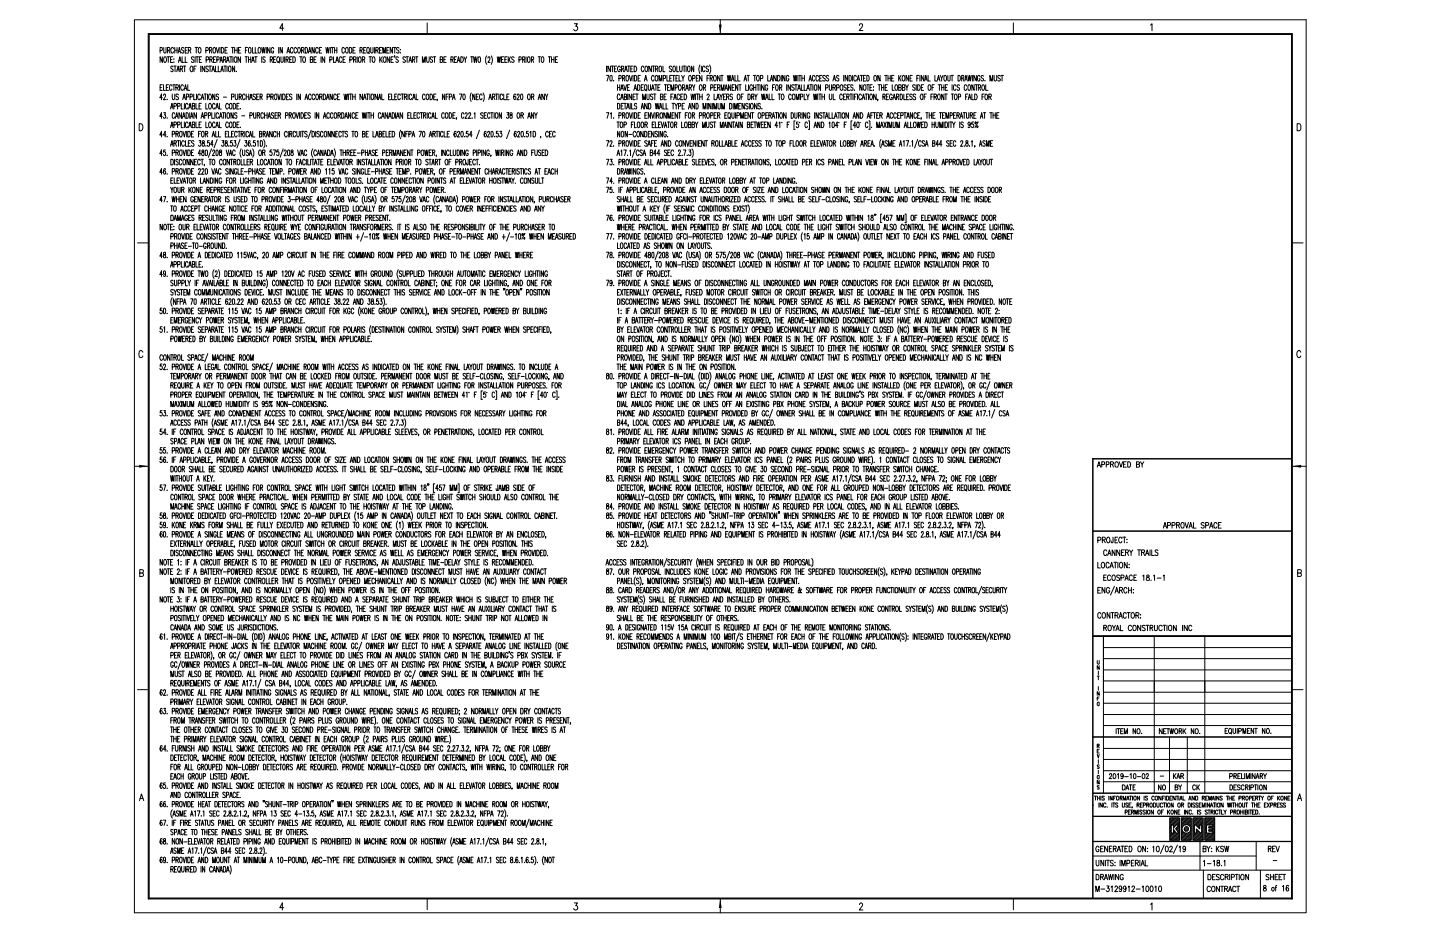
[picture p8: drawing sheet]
<svg xmlns="http://www.w3.org/2000/svg" width="432mm" height="279mm" viewBox="0 0 432 279" stroke-linecap="round" stroke-linejoin="round" font-family="sans-serif">
<g fill="none" stroke="#000" stroke-width=".3">
<path d="M40.3 5.9h351.4v267.7h-351.4zM44.4 10.1h343.1v259.4h-343.1zM44.6 10.1v259.2h342.9M44.7 10.3h342.6v259.2M48 15.2l.7-.2-.1-.7-.6-.1v1.7M48.7 17v1.7l-.7-1.7v1.7M49.1 14.2v1.5l.3 .2 .4-.2v-1.5M49.3 17.1l.1-.1a.89 .89 0 0 1 .6 .9 .89 .89 0 0 1-.6 .8l-.3-.4zM50.1 17h.8M50.2 15.1l.7-.1v-.7l-.7-.1v1.7M50.5 17v1.7M50.5 15.1l.5 .8"/>
<path d="M51.1 17.9h.5M51.8 17h-.7v1.7h.7M52.2 17.6h.1M52.2 18.5h.1M52.1 14.6l-.3-.4a.89 .89 0 0 0-.6 .9 .89 .89 0 0 0 .6 .8l.3-.4M52.2 19.8h.6M52.4 14.2v1.7M52.4 15.1h.7M52.5 19.8v1.7M53.1 14.2v1.7M53.4 15.9l.4-1.7 .4 1.7M53.5 18.7l.4-1.7 .5 1.7"/>
<path d="M53.5 15.4h.5M53.7 18.1h.5M54.6 17v1.7h.7M54.9 19.8h.8M55.1 14.5l-.2-.3-.4 .1-.1 .5 .7 .5v.4l-.2 .2-.5-.2M55.4 19.8v1.7M55.5 17v1.7h.6M55.5 15.1h.5M56.2 14.2h-.7v1.7h.7M56.5 15.1l.6-.1v-.7l-.6-.1v1.7M56.9 15.1l.3 .8M57.3 19.8l.4 .1 .1 .3-.1 1.2a.76 .76 0 0 1-.8-.5 .76 .76 0 0 1 .2-.8z"/>
<path d="M58.2 17.3l-.3-.3-.4 .1a.72 .72 0 0 0 .6 1v.5l-.4 .1-.3-.2M58.5 14.2h.8M58.5 17v1.7M58.8 17h.7M58.8 19.8h-.6v1.7M58.8 14.2v1.7M59.1 17v1.7M59.5 14.5l.3-.3a.95 .95 0 0 1 .5 .9 .95 .95 0 0 1-.5 .8l-.4-.6zM59.8 17.9h.4M60.2 19.8v1.7M60.5 17h-.7v1.7h.7M61.4 19.8v1.7l-.8-1.7v1.7"/>
<path d="M61.7 15.2l.7-.2 .1-.4-.3-.4h-.5v1.7M61.8 17.9h.7v-.8l-.7-.1v1.7M62.7 19.8h.7M62.8 15.1l.7-.2-.1-.6-.6-.1v1.7M62.9 17.9l.7-.2 .1-.3-.3-.4h-.5v1.7M63 19.8v1.7M63.2 15.1l.3 .8M63.2 17.9l.5 .8M63.9 14.5l.3-.3a.95 .95 0 0 1 .5 .9 .95 .95 0 0 1-.5 .8l-.4-.6zM64 17.9h.4M64.6 19.8v1.7h.6M64.7 17h-.7v1.7h.7"/>
<path d="M64.9 14.2l.4 1.7 .4-1.7M65 17.9l.7-.1-.1-.7-.6-.1v1.7M65.4 19.8v1.7h.6M66 18.7l.3-1.7 .4 1.7M66 14.2v1.7M66 18.1h.6M66.4 14.2a.85 .85 0 0 1 .8 .9 .85 .85 0 0 1-.8 .8zM67 17.9l.6-.1v-.7l-.6-.1v1.7M67.1 19.8h.7M67.4 17.9l.3 .8M67.5 15.1h.4M67.5 19.8v1.7"/>
<path d="M67.9 18.7l.4-1.7 .4 1.7M68.1 18.1h.5M68.1 19.8v1.7M68.2 14.2h-.7v1.7h.7M68.7 19.8h.3l.3 .4v.9l-.3 .4h-.3l-.2-.4v-.9zM68.8 17h.8M69.3 17v1.7M69.4 14.2h.7M69.8 14.2v1.7M69.8 17v1.7M70.4 19.8v1.7l-.7-1.7v1.7M70.4 15.1h.7"/>
<path d="M70.4 14.2v1.7M70.4 17.1h.5l.1 .3v.9l-.3 .4a1.02 1.02 0 0 1-.3-1.6zM71.1 14.2v1.7M71.5 15.1h.5M72.1 17v1.7l-.7-1.7v1.7M72.2 14.2h-.7v1.7h.7M73.5 17h.7M73.6 15.1h.4M73.8 17v1.7M74.3 14.2h-.7v1.7M74.5 17.9h.7M74.5 17v1.7"/>
<path d="M74.7 14.3l.3-.1 .3 .4v.9l-.3 .4h-.2l-.3-.4zM75.2 17v1.7M75.4 18.7l.5-1.7 .4 1.7M75.6 18.1h.5M75.7 14.2v1.7h.6M76.4 17h.7M76.5 14.2v1.7h.6M76.7 17v1.7M77.6 14.2a.89 .89 0 0 1 .6 .9 .89 .89 0 0 1-.6 .8l-.2-.4v-.9zM78.5 14.2l.2 1.7 .3-1.7 .2 1.7 .3-1.7M78.5 17v1.7M79.5 17.3l-.1-.2a.4 .4 0 0 0-.5 .1 .4 .4 0 0 0 .1 .6l.5 .3v.4l-.3 .2-.4-.2"/>
<path d="M79.8 14.2v1.7M80.9 14.2v1.7l-.7-1.7v1.7M81 17.9l.7-.2-.1-.6-.6-.1v1.7M81.4 17.9l.3 .8M82 14.6l-.2-.4a.95 .95 0 0 0-.5 .9 .95 .95 0 0 0 .5 .8l.2-.2v-.4h-.2M82 17.9h.5M82.7 17h-.7v1.7h.7M83.3 17h.3l.2 .4v.9l-.2 .4a.97 .97 0 0 1-.3-1.7zM83.5 18.4l.3 .5M83.6 14.2v1.7M84.2 17v1.5l.3 .2 .4-.2v-1.5M84.7 14.2v1.7l-.7-1.7v1.7"/>
<path d="M85.1 8.5h-1.2l.8-1.4v2M85.3 17v1.7M85.8 17.9l.6-.2v-.6l-.6-.1v1.7M86 15.9l.4-1.7 .5 1.7M86.1 17.9l.3 .8M86.2 15.4h.5M86.9 17.9h.4M87.5 17h-.6v1.7h.6M87.8 17h.4a1.2 1.2 0 0 1 0 1.7h-.4zM87.8 14.6l-.3-.4a.95 .95 0 0 0-.5 .9 .95 .95 0 0 0 .5 .8l.3-.4M88.9 14.6l-.3-.4a.95 .95 0 0 0-.5 .9 .95 .95 0 0 0 .5 .8l.3-.4M89.4 14.3l.2-.1a.95 .95 0 0 1 .5 .9 .95 .95 0 0 1-.5 .8 1.28 1.28 0 0 1-.2-1.6z"/>
<path d="M89.8 17h.8M90.3 17v1.7M90.4 15.1l.7-.2-.1-.6-.6-.1v1.7M90.8 15.1l.4 .8M91 17.1l.1-.1a.95 .95 0 0 1 .5 .9 .95 .95 0 0 1-.5 .8 1.16 1.16 0 0 1-.1-1.6zM91.5 14.2l.5 .1 .2 .3v.9l-.3 .4h-.4zM92.5 15.9l.4-1.7 .4 1.7M92.6 15.4h.5M93 17.9l.7-.1 .1-.4-.2-.4h-.6v1.7l.7-.1 .1-.5-.2-.2M94.1 17.9h.5M94.2 14.2v1.7l-.6-1.7v1.7M94.8 17h-.7v1.7h.7"/>
<path d="M95.4 14.6l-.2-.4h-.3l-.2 .4 .1 1.2 .4 .1 .2-.4M95.8 15.1h.4M96.3 17v1.7M96.4 14.2h-.6v1.7h.6M97.4 17v1.7l-.8-1.7v1.7M97.7 14.2l.3 1.7 .2-1.7 .3 1.7 .2-1.7M98.9 17.9l.7-.1-.1-.7-.6-.1v1.7M99.1 14.2v1.7M99.3 14.2h.8M99.7 14.2v1.7M100 17v1.7h.6M100.3 15.1h.7"/>
<path d="M100.3 14.2v1.7M100.7 18.7l.4-1.7 .4 1.7M100.8 18.1h.5M101 14.2v1.7M102.5 17.4l-.3-.4a.95 .95 0 0 0-.5 .9 .95 .95 0 0 0 .5 .8l.3-.4M102.9 17.9h.4M103.3 14.6l-.3-.4h-.2l-.3 .4 .2 1.2 .3 .1 .3-.4M103.5 17h-.6v1.7h.6M103.9 14.2h.2l.3 .4v.9l-.3 .4a.97 .97 0 0 1-.2-1.7zM104.7 14.2h.5a1.2 1.2 0 0 1 0 1.7h-.5zM104.9 17.9h.7v-.8l-.7-.1v1.7M105.8 15.1h.5"/>
<path d="M106 17.9l.7-.2 .1-.3-.3-.4h-.5v1.7M106.3 17.9l.5 .8M106.5 14.2h-.7v1.7h.7M107.1 17v1.7M107.7 17.1l.1-.1a.95 .95 0 0 1 .5 .9 .95 .95 0 0 1-.5 .8 1.16 1.16 0 0 1-.1-1.6zM107.9 15.1l.7-.2-.1-.6-.6-.1v1.7M108.3 15.1l.3 .8M108.6 17.9l.7-.1v-.7l-.7-.1v1.7M109.1 15.1h.4M109.1 17.9l.3 .8M109.7 14.2h-.6v1.7h.6M110.2 14.2h.3l.2 .4v.9l-.2 .4h-.3l-.2-.4v-.9z"/>
<path d="M110.4 15.6l.3 .5M110.7 17h.7M111 17v1.7M111.2 14.2v1.5l.2 .2 .4-.2v-1.5M111.7 17.3l.2-.3a.95 .95 0 0 1 .6 .9 .95 .95 0 0 1-.6 .8l-.3-.6zM112.3 14.2v1.7M112.7 15.1l.7-.2 .1-.3-.3-.4h-.5v1.7M113 15.1l.5 .8M113.8 15.1h.4M113.9 17v1.7M114.1 17.8l.5 .9M114.5 14.2h-.7v1.7h.7"/>
<path d="M114.6 17l-.7 1.1M114.8 15.9v-1.7l.3 1.7 .5-1.7v1.7M115.1 17.1h.5l.1 .3v.9l-.3 .4a1.02 1.02 0 0 1-.3-1.6zM116 15.1h.4M116.7 14.2h-.7v1.7h.7M116.8 17v1.7l-.7-1.7v1.7M117.3 17.9h.4M117.7 14.2v1.7l-.7-1.7v1.7M117.9 17h-.6v1.7h.6M117.9 14.2h.8M118.4 16.8l-.1 .4M118.4 14.2v1.7"/>
<path d="M119.5 17.3l-.2-.2a.4 .4 0 0 0-.6 .1 .4 .4 0 0 0 .2 .6l.6 .4v.3l-.3 .2-.5-.2M119.6 14.5a.39 .39 0 0 0-.6-.2 .39 .39 0 0 0 .1 .7l.4 .2 .1 .5-.2 .2-.5-.2M120 14.9h.1zM120 15.8h.1zM121.6 17.3l-.3-.3-.4 .1a.72 .72 0 0 0 .6 1l.1 .4-.3 .2-.5-.2M121.8 17h.7M122.1 17v1.7M122.6 18.7l.4-1.7 .4 1.7M122.8 18.1h.5M123.7 17.9l.7-.2-.1-.6-.6-.1v1.7M124 17.9l.4 .8M124.6 17h.7"/>
<path d="M125 17v1.7M126.7 18.7v-1.7l.4 1.7 .4-1.7v1.7M127.9 17v1.2l.4 .5 .4-.5v-1.2M128.1 6.9v3.2M129.7 17.3l-.2-.3-.5 .3v.3l.7 .5-.1 .5-.3 .1-.3-.2M130 17h.6M130.3 17v1.7M132 17.9l.7-.1 .1-.4-.3-.4h-.5v1.7l.7-.1 .1-.5-.3-.2M133.1 17.9h.4M133.8 17h-.7v1.7h.7M135.2 17.9l.7-.2-.1-.6-.6-.1v1.7M135.6 17.9l.3 .8"/>
<path d="M136.2 17.9h.5M136.9 17h-.7v1.7h.7M137.1 18.7l.4-1.7 .4 1.7M137.2 18.1h.6M138.2 17a.85 .85 0 0 1 .8 .9 .85 .85 0 0 1-.8 .8zM139.1 17l.4 .9v.8M140 17l-.5 .9M141.1 17h.8M141.5 17v1.7M142 17l.2 1.7 .3-1.7 .3 1.7 .3-1.7M143.5 17.1l.3-.1 .3 .4v.9l-.3 .4h-.2l-.3-.4zM146 16.8h-.1a2.17 2.17 0 0 0 0 2.3l.1 .2"/>
<path d="M146.3 17.4l.3-.4 .3 .2-.1 .7-.5 .8h.7M147.3 16.8a2.51 2.51 0 0 1 0 2.5M149.1 17l.3 1.7 .2-1.7 .3 1.7 .2-1.7M150.4 17.9h.4M151 17h-.6v1.7h.6M151.4 17.9h.4M152.1 17h-.7v1.7h.7M152.4 17v1.7M152.7 17.8l.4 .9M153.1 17l-.7 1.1M154.2 17.3l-.2-.2a.4 .4 0 0 0-.6 .1 .4 .4 0 0 0 .2 .6l.6 .4v.3l-.4 .2-.4-.2M155.6 17.9l.7-.1-.1-.7-.6-.1v1.7"/>
<path d="M156.7 17.9l.6-.1v-.7l-.6-.1v1.7M157.1 17.9l.3 .8M157.7 17v1.7M158.3 17.1l.4-.1 .2 .4v.9l-.2 .4h-.3l-.2-.4zM159.3 17.9l.7-.2-.1-.6-.6-.1v1.7M159.7 17.9l.3 .8M161.4 17h.7M161.7 17v1.7M162.5 17.1l.3-.1 .3 .4v.9l-.3 .4h-.2l-.3-.4zM164.4 17h.7M164.8 17v1.7M165.4 17.9h.7"/>
<path d="M165.4 17v1.7M166.1 17v1.7M166.5 17.9h.5M167.2 17h-.7v1.7h.7M172.2 7.1h.9l-.5 .8a.64 .64 0 0 1 .6 1 .64 .64 0 0 1-1.2-.1M181.9 19.8v1.7M183 19.8v1.7l-.7-1.7v1.7M183.3 19.8h.7M183.6 19.8v1.7M184.9 19.8h-.7v1.7h.7M188.2 19.8h.7M188.6 19.8v1.7"/>
<path d="M189.8 19.8h-.7v1.7h.7M190.2 19.8a.85 .85 0 0 1 .7 .9 .85 .85 0 0 1-.7 .8zM193.6 19.9a.68 .68 0 0 1 .7 .4 .68 .68 0 0 1-.2 .8l-.1 .3a.68 .68 0 0 1-.7-.4 .68 .68 0 0 1 .2-.8zM195.3 19.8v1.7l-.7-1.7v1.7M195.6 19.8h.7M195.9 19.8v1.7M197.8 19.9l.3-.1 .3 .4v.9l-.3 .4h-.2l-.3-.4zM198.8 19.8v1.7h.6M201.9 19.9l.4-.1 .2 .4v.9l-.2 .4h-.3l-.2-.4zM202.9 19.8v1.7h.6M203.8 19.8v1.2l.3 .5 .5-.5v-1.2M204.8 19.8h.7"/>
<path d="M205.1 19.8v1.7M205.7 19.8v1.7M206.3 19.9l.4-.1 .2 .4v.9l-.2 .4h-.3l-.2-.4zM208 19.8v1.7l-.7-1.7v1.7M209.9 19.5a2.69 2.69 0 0 0 0 2.6M210.3 19.8v1.7M212.8 19.5l.1 .1a2.17 2.17 0 0 1 0 2.3l-.1 .2M216 5.9v4.2M257.7 7.6a.48 .48 0 0 1 .6-.5 .48 .48 0 0 1 .3 .8l-1 1.2h1.1M303.9 6.9v3.2M345 7.5l.4-.4v2.1M41.7 37.1a1.06 1.06 0 0 1 1.2 1 1.06 1.06 0 0 1-1.2 1.1z"/>
<path d="M48 26.2h.4M48.7 25.4h-.7v1.7h.7M48.7 29.3h-.8l.5-1.1v1.7M48.7 34.9h-.8l.5-1.1v1.7M49 25.4v1.7h.6M49 28.6l.3-.4 .3 .2v.5l-.6 1h.7M49.1 33.8h.5l-.2 .7a.48 .48 0 0 1 .3 .5 .48 .48 0 0 1-.6 .4l-.1-.3M49.9 26.2h.4M50.1 29.7v.2zM50.1 35.3v.2zM50.5 25.4h-.6v1.7h.6M51.1 32.7l.5-1.7 .3 1.7"/>
<path d="M51.1 38.3l.5-1.7 .3 1.7M51.2 32.1h.6M51.2 37.7h.6M51.6 25.8l-.2-.3a.68 .68 0 0 0-.7 .4 .68 .68 0 0 0 .2 .8l.2 .4 .5-.4M51.6 28.2v1.2l.4 .5 .4-.5v-1.2M51.8 25.4h.7M51.9 20.1l-.3-.3-.4 .3v.3l.7 .4-.1 .6-.3 .1-.3-.2M52.2 31.8l.6-.1v-.6l-.6-.1v1.7M52.2 37.4l.6-.1v-.6l-.6-.1v1.7M52.2 25.4v1.7M52.4 34.2l-.2-.4h-.3l-.3 .4 .2 1.2 .4 .1 .2-.4M52.6 35.5l.4-1.7 .4 1.7"/>
<path d="M52.7 26.2h.7v-.7l-.7-.1v1.7M52.7 34.9h.6M53 21.5l.4-1.7 .4 1.7M53.1 20.9h.6M53.1 26.2l.4 .9M53.3 31.8l.6-.1v-.6l-.6-.1v1.7M53.3 37.4l.6-.1v-.6l-.6-.1v1.7M53.5 28.4l-.5-.2a.53 .53 0 0 0-.2 .6 .53 .53 0 0 0 .6 .3v.7l-.4 .1-.3-.3M53.8 25.4v1.7M54 20.7l.7-.1v-.7l-.7-.1v1.7M54.1 39.4h.3l.2 .4v.8l-.2 .5a.99 .99 0 0 1-.3-1.7zM54.4 31v1.7h.5"/>
<path d="M54.4 36.6v1.7h.5M54.4 33.8v1.7l-.7-1.7v1.7M54.4 20.7l.4 .8M54.7 35.5l.4-1.7 .4 1.7M54.8 29.9l.4-1.7 .4 1.7M54.9 39.4l.4 1.7 .3-1.7M54.9 34.9h.5M54.9 25.8v-.3a.76 .76 0 0 0-.8 .5 .76 .76 0 0 0 .3 .8l.3 .3 .2-.4M54.9 29.3h.6M55.2 27.1l.4-1.7 .4 1.7M55.3 31v1.7M55.3 36.6v1.7"/>
<path d="M55.4 26.5h.5M55.8 33.8l.5 .1 .2 .3v.9l-.4 .4h-.3zM55.9 29h.7l-.1-.7-.6-.1v1.7M56 39.4v1.7M56.3 39.4h.4a1.16 1.16 0 0 1 0 1.7h-.4zM56.3 25.4v1.7h.6M56.4 31.4l-.3-.4-.3 .1-.2 .3 .2 1.2 .3 .1 .3-.4M56.4 37l-.3-.4-.3 .1-.2 .3 .2 1.2 .3 .1 .3-.5M56.6 32.7l.4-1.7 .4 1.7M56.6 38.3l.4-1.7 .4 1.7M56.7 32.1h.5M56.7 37.7h.5"/>
<path d="M56.9 33.8v1.7M57 29h.7l-.1-.7-.6-.1v1.7M57.1 35.5l.4-1.7 .4 1.7M57.2 34.9h.6M57.7 31.7h.6v-.6l-.6-.1v1.7l.6-.1 .1-.5-.2-.4M57.7 37.3h.6v-.6l-.6-.1v1.7l.6-.1 .1-.5-.2-.4M58.1 28.2v1.7h.6M58.1 39.4h-.7v1.7h.7M58.2 20.7h.4M58.8 31v1.7h.6M58.8 36.6v1.7h.6M58.9 33.8v1.7l-.7-1.7v1.7"/>
<path d="M58.9 28.2v1.7M59.7 31.7h.3M59.7 37.3h.3M60 28.6l-.1-.3a.69 .69 0 0 0-.7 .3 .69 .69 0 0 0 .2 .9l.2 .4 .3-.1 .1-.3M60.2 39.4h-.7v1.7M60.3 29.9l.4-1.7 .4 1.7M60.3 35.5l.4-1.7 .4 1.7M60.4 31h-.7v1.7h.7M60.4 36.6h-.7v1.7h.7M60.5 29.3h.5M60.5 34.9h.5M60.7 39.4a.93 .93 0 0 1 .5 .8 .93 .93 0 0 1-.5 .9 1.2 1.2 0 0 1 0-1.7z"/>
<path d="M61.2 28.2h.7M61.4 34.6l.7-.1-.1-.6-.6-.1v1.7M61.6 28.2v1.7M61.7 31v1.7h.6M61.7 36.6v1.7h.6M62.2 28.2v1.7M62.5 20.1l-.2-.2a.4 .4 0 0 0-.6 .1 .4 .4 0 0 0 .2 .6l.5 .2 .1 .5-.3 .2-.5-.2M62.5 34.6l.7-.1-.1-.6-.6-.1v1.7M62.8 28.2a.89 .89 0 0 1 .6 .8 .89 .89 0 0 1-.6 .9l-.2-.4v-.9zM62.8 31a.89 .89 0 0 1 .6 .8 .89 .89 0 0 1-.6 .9l-.2-.4v-.9zM62.8 36.6a.89 .89 0 0 1 .6 .8 .89 .89 0 0 1-.6 .9l-.2-.5v-.8zM63.5 21.5l.4-1.7 .4 1.7"/>
<path d="M63.5 33.8v1.7h.7M63.7 20.9h.5M64.4 28.2v1.7l-.6-1.7v1.7M64.4 31.4l-.1-.3a.76 .76 0 0 0-.7 .5 .76 .76 0 0 0 .2 .8l.4 .3 .2-.4M64.4 37l-.1-.3a.76 .76 0 0 0-.7 .5 .76 .76 0 0 0 .2 .8l.4 .3 .2-.5M64.4 33.8v1.7M64.7 32.7l.4-1.7 .4 1.7M64.7 38.3l.4-1.7 .4 1.7M64.7 39.4v1.7h.6M64.9 32.1h.5M64.9 37.7h.5M65.5 28.4l-.2-.2-.4 .1v.5l.6 .4v.4l-.2 .3-.4-.3"/>
<path d="M65.5 34.2l-.1-.3a.68 .68 0 0 0-.7 .4 .68 .68 0 0 0 .2 .8l.2 .4 .4-.4M65.5 39.4v1.7h.7M65.8 31v1.7h.6M65.8 35.5l.4-1.7 .4 1.7M65.8 36.6v1.7h.6M66 34.9h.5M66.2 21.5l.4-1.7 .4 1.7M66.3 20.9h.6M66.7 33.8h.7M67 29.1h.9M67.1 33.8v1.7M67.6 33.8v1.7"/>
<path d="M68.2 39.4h-.6v1.7h.6M68.3 33.8h.3l.2 .4v.9l-.2 .4h-.3l-.2-.4v-.9zM68.5 31.4l-.2-.3a.76 .76 0 0 0-.7 .5 .76 .76 0 0 0 .2 .8l.4 .3 .3-.4M68.5 37l-.2-.3a.76 .76 0 0 0-.7 .5 .76 .76 0 0 0 .2 .8l.4 .3 .3-.5M68.5 39.4v1.7h.7M69 31.1a.68 .68 0 0 1 .7 .4 .68 .68 0 0 1-.2 .8l-.1 .3a.69 .69 0 0 1-.7-.4 .69 .69 0 0 1 .1-.8zM69 36.7a.68 .68 0 0 1 .7 .4 .68 .68 0 0 1-.2 .7l-.1 .4a.69 .69 0 0 1-.7-.4 .69 .69 0 0 1 .1-.8zM69.4 29h.7v-.7l-.7-.1v1.7M69.9 31a.92 .92 0 0 1 .8 .6 .92 .92 0 0 1-.3 1l-.5 .1zM69.9 36.6a.92 .92 0 0 1 .8 .6 .92 .92 0 0 1-.3 1l-.5 .1zM69.9 33.8v1.7l-.6-1.7v1.7M70.1 39.4h-.7v1.7h.7"/>
<path d="M70.5 28.2v1.2l.4 .5 .4-.5v-1.2M70.9 21.3v.2zM71 34l-.2-.2-.4 .2v.4l.6 .4v.6l-.4 .1-.2-.3M71 31.7h.5M71 37.3h.5M71.1 39.8l-.2-.4h-.3l-.2 .4 .1 1.2 .4 .1 .2-.5M71.3 39.4h.8M71.7 29h.6v-.7l-.6-.1v1.7M71.7 31h-.7v1.7h.7M71.7 36.6h-.7v1.7h.7M71.7 39.4v1.7M72.1 32.5v.2z"/>
<path d="M72.1 38.1v.2zM72.1 29l.3 .9M72.5 34.7h.9M73.4 39.4v1.7M73.5 28.6l-.3-.4h-.2l-.3 .4 .2 1.2 .3 .1 .3-.4M73.8 28.2v1.7M73.8 29h.8M74.5 39.8a.4 .4 0 0 0-.5-.4 .4 .4 0 0 0-.3 .6l.2 1 .4 .1 .2-.5M74.6 28.2v1.7M74.8 29.9l.5-1.7 .4 1.7M74.9 34.6h.5l.3-.2-.3-.6h-.5v1.7M75 29.3h.5"/>
<path d="M75.8 39.4v1.7h.7M76 33.8v1.2l.4 .5 .3-.3v-1.4M76.6 28.4l-.5-.2a.58 .58 0 0 0-.1 .7 .58 .58 0 0 0 .5 .3l.1 .4-.2 .3-.5-.3M77 29h.4M77.1 34.5h.7v-.6l-.7-.1v1.7M77.6 34.5l.3 1M77.6 28.2h-.6v1.7h.6M78 29h.6v-.7l-.6-.1v1.7M78.3 29l.4 .9M79 34.2l-.3-.4h-.2l-.3 .4 .2 1.2 .3 .1 .3-.4M79.3 33.8v1.7M79.3 34.5h.8"/>
<path d="M80.1 29h.7v-.7l-.7-.1v1.7M80.1 33.8v1.7M80.3 35.5l.5-1.7 .3 1.7M80.5 34.9h.5M81.2 29l.7-.1 .1-.4-.3-.3h-.5v1.7M81.5 29l.5 .9M81.6 39.4v1.7l-.7-1.7v1.7M82 34v-.1a.37 .37 0 0 0-.6 0 .37 .37 0 0 0 .1 .6l.5 .3v.4l-.2 .3-.4-.3M82.5 28.3a.68 .68 0 0 1 .6 .4 .68 .68 0 0 1-.1 .8l-.1 .3a.76 .76 0 0 1-.8-.5 .76 .76 0 0 1 .3-.9zM82.5 34.5h.4M82.7 39.8l-.2-.4a.93 .93 0 0 0-.6 .8 .93 .93 0 0 0 .6 .9l.2-.5M83.1 33.8h-.6v1.7h.6"/>
<path d="M83.1 39.4v1.7M83.3 28.2l.4 1.7 .4-1.7M83.4 34.5h.7v-.6l-.7-.1v1.7M83.8 34.5l.4 1M83.8 39.4v1.7M84.3 28.2v1.7M84.8 28.2a.92 .92 0 0 1 .7 .6 .92 .92 0 0 1-.2 1l-.5 .1zM85.6 34.6h.5l.3-.2-.3-.6h-.5v1.7M85.9 29h.4M86.1 39.8l-.2-.4a.88 .88 0 0 0-.7 .8 .88 .88 0 0 0 .7 .9l.2-.5M86.4 39.4v1.7M86.5 28.2h-.6v1.7h.6"/>
<path d="M86.7 34.5h.7l-.1-.6-.6-.1v1.7M87 34.5l.4 1M87.5 28.4l-.5-.2a.58 .58 0 0 0-.1 .7 .58 .58 0 0 0 .6 .3v.4l-.2 .3-.5-.3M88 33.9a.68 .68 0 0 1 .6 .4 .68 .68 0 0 1-.1 .8l-.1 .3a.69 .69 0 0 1-.8-.4 .69 .69 0 0 1 .2-.8zM88.6 39.8a.4 .4 0 0 0-.4-.4 .4 .4 0 0 0-.3 .6l.2 1 .3 .1 .2-.5M88.7 33.8l.5 1.7 .4-1.7M89 39.4v1.2l.3 .5 .4-.5v-1.2M89 28.2v1.7M89.8 33.8v1.7M90.1 28.2v1.7l-.7-1.7v1.7M90.2 39.4v1.7M90.3 33.8a.85 .85 0 0 1 .7 .8 .85 .85 0 0 1-.7 .9z"/>
<path d="M90.4 39.4h.8M90.8 39.4v1.7M91.4 34.5h.4M91.4 29.9l.5-1.7 .4 1.7M91.6 29.3h.5M92 33.8h-.6v1.7h.6M92.1 39.6l-.2-.2-.5 .1v.3l.6 .6 .1 .4-.2 .3-.5-.3M93 34l-.2-.2-.4 .1v.5a.68 .68 0 0 1 .5 1l-.4 .1-.2-.3M93.3 28.6l-.2-.3a.76 .76 0 0 0-.7 .5 .76 .76 0 0 0 .2 .8l.4 .3 .3-.4M93.3 39l-.9 2.6M93.6 39.4a.85 .85 0 0 1 .8 .8 .85 .85 0 0 1-.8 .9zM94.3 28.6l-.1-.3a.76 .76 0 0 0-.7 .5 .76 .76 0 0 0 .2 .8l.4 .3 .2-.4"/>
<path d="M94.5 33.8v1.7M94.7 39.4v1.7M94.7 28.4l.2-.1a.68 .68 0 0 1 .7 .4 .68 .68 0 0 1-.2 .8l-.2 .3a.68 .68 0 0 1-.6-.4 .68 .68 0 0 1 .1-.8zM95.6 33.8v1.7l-.7-1.7v1.7M95.8 39.6l-.3-.2-.5 .2 .1 .4 .6 .3v.7l-.5 .1-.2-.3M95.8 29h.7v-.7l-.7-.1v1.7M96.3 29l.3 .9M96.9 39.8l-.3-.4h-.2l-.3 .4 .2 1.2 .3 .1 .3-.5M96.9 28.2a.85 .85 0 0 1 .8 .8 .85 .85 0 0 1-.8 .9zM96.9 35.5l.5-1.7 .4 1.7M97.1 34.9h.5M97.4 39.5l.3-.1 .3 .4v.8l-.3 .5h-.2l-.3-.5z"/>
<path d="M97.9 29.9l.4-1.7 .4 1.7M98 29.3h.6M98.7 34.2l-.1-.3a.76 .76 0 0 0-.7 .5 .76 .76 0 0 0 .2 .8l.4 .3 .2-.4M99.1 39.4v1.7l-.7-1.7v1.7M99.7 28.2v1.7l-.7-1.7v1.7M99.8 34.2l-.1-.3a.68 .68 0 0 0-.7 .4 .68 .68 0 0 0 .1 .8l.3 .4 .4-.4M100.2 39.4v1.7l-.7-1.7v1.7M100.3 33.9a.69 .69 0 0 1 .8 .3 .69 .69 0 0 1-.2 .9l-.1 .3a.68 .68 0 0 1-.7-.4 .68 .68 0 0 1 .1-.8zM100.8 28.6l-.2-.4h-.3l-.2 .4 .1 1.2 .4 .1 .2-.4M101.2 29h.4M101.3 39.4h-.6v1.7h.6M101.3 34.5h.7l.1-.4-.2-.3h-.6v1.7"/>
<path d="M101.7 34.5l.4 1M101.9 28.2h-.7v1.7h.7M102.4 39.8l-.3-.4h-.2l-.3 .4 .2 1.2 .3 .1 .3-.5M102.4 33.8l.6 .1 .1 .3v.9l-.3 .4h-.4zM102.5 39.4h.8M102.9 39.4v1.7M103.1 28.2l.4 1.7 .2-1.7 .3 1.7 .2-1.7M103.4 35.5l.4-1.7 .4 1.7M103.5 34.9h.6M104.2 39.6l-.5-.2-.2 .2v.4a.63 .63 0 0 1 .6 .4 .63 .63 0 0 1-.1 .7l-.5-.3M104.5 28.2v1.7M104.7 28.2h.8"/>
<path d="M105.2 33.8v1.7l-.7-1.7v1.7M105.2 28.2v1.7M105.5 39.4h.8M105.7 29h.8M105.7 28.2v1.7M105.8 39.4v1.7M106.3 34.2l-.2-.4h-.3l-.2 .4 .1 1.2 .4 .1 .2-.4M106.5 28.2v1.7M106.6 39.5l.2-.1a.93 .93 0 0 1 .5 .8 .93 .93 0 0 1-.5 .9 1.35 1.35 0 0 1-.2-1.6zM106.7 34.5h.4M107.4 33.8h-.7v1.7h.7M108.6 33.8l.3 1.7 .2-1.7 .4 1.7 .2-1.7"/>
<path d="M108.7 28.2v1.7l-.8-1.7v1.7M109 29.9l.4-1.7 .4 1.7M109.1 29.3h.5M109.9 28.2h.8M110 33.8v1.7M110.2 28.2v1.7M110.2 33.8h.8M110.5 39.4h-.7v1.7h.7M110.7 33.8v1.7M110.9 28.2v1.7M111.3 34.5h.7M111.3 33.8v1.7"/>
<path d="M111.4 28.3a.69 .69 0 0 1 .8 .3 .69 .69 0 0 1-.2 .9l-.2 .3a.68 .68 0 0 1-.6-.4 .68 .68 0 0 1 .1-.8zM111.8 39.4v1.7h.7M112 33.8v1.7M113.2 28.2v1.7l-.8-1.7v1.7M113.5 29.9l.4-1.7 .3 1.7M113.5 29.3h.6M114.2 34.2l-.2-.4h-.3l-.2 .4 .1 1.2 .4 .1 .2-.4M114.4 35.5l.4-1.7 .4 1.7M114.5 28.2v1.7h.6M114.6 34.9h.5M115.4 39.4h-.6v1.7h.6M115.7 39.4v1.7h.7"/>
<path d="M116.2 33.8v1.7l-.7-1.7v1.7M116.5 35.5l.4-1.7 .4 1.7M116.5 29h.4M116.7 34.9h.5M117.2 28.2h-.7v1.7h.7M117.3 39.4h-.6v1.7h.6M117.4 28.2v1.7h.7M117.6 33.8l.5 .1 .2 .3v.9l-.4 .4h-.3zM117.6 39.4a.85 .85 0 0 1 .8 .8 .85 .85 0 0 1-.8 .9zM118.4 29h.4M118.6 33.8v1.7M118.9 35.5l.4-1.7 .4 1.7"/>
<path d="M119 28.2h-.6v1.7h.6M119 34.9h.5M120.1 28.6l-.3-.4h-.3l-.2 .4 .2 1.2 .3 .1 .3-.4M120.1 39v.2a2.07 2.07 0 0 0 0 2.2v.2M120.2 28.2h.8M120.6 28.2v1.7M120.7 33.8v1.7l-.7-1.7v1.7M121.2 29l.7-.1 .1-.4-.2-.3h-.6v1.7M121.2 39.4v1.7l-.7-1.7v1.7M121.6 29l.4 .9M122.3 34.5h.4M122.3 39.4h-.6v1.7"/>
<path d="M122.3 28.2v1.7M122.9 33.8h-.6v1.7h.6M123.2 33.8v1.7h.7M123.4 28.6l-.1-.3a.68 .68 0 0 0-.7 .4 .68 .68 0 0 0 .2 .8l.2 .4 .4-.4M123.7 29.9l.4-1.7 .4 1.7M123.9 29.3h.5M124.1 34.5h.4M124.8 28.2v1.7h.6M124.8 33.8h-.7v1.7h.7M125.6 39.4h.8l-.6 1.7M125.8 34.2l-.2-.4h-.3l-.2 .4 .1 1.2 .4 .1 .2-.4M126 33.8h.7"/>
<path d="M126.4 33.8v1.7M126.8 39.5l.2-.1a1.04 1.04 0 0 1 0 1.7l-.3-.8zM127 34.5h.7v-.5l-.7-.2v1.7M127.3 34.5l.4 1M127.4 28.6l-.1-.3a.69 .69 0 0 0-.7 .3 .69 .69 0 0 0 .1 .9l.3 .4 .3-.1 .1-.3M127.8 28.4l.2-.1a.68 .68 0 0 1 .7 .4 .68 .68 0 0 1-.2 .8l-.1 .3a.68 .68 0 0 1-.7-.4 .68 .68 0 0 1 .1-.8zM128.1 33.8v1.7M128.9 28.2a.85 .85 0 0 1 .8 .8 .85 .85 0 0 1-.8 .9zM129.2 34.2l-.2-.3a.68 .68 0 0 0-.6 .4 .68 .68 0 0 0 .1 .8l.3 .4 .4-.4M129.5 35.5l.4-1.7 .3 1.7M129.6 34.9h.5M130 29h.5"/>
<path d="M130.6 33.8v1.7h.5M130.7 28.2h-.7v1.7h.7M130.7 39.4h.8M131.1 39.4v1.7M131.1 29.8v.4M131.7 39.4v1.7M132.8 39.8a.4 .4 0 0 0-.4-.4 .4 .4 0 0 0-.3 .6l.1 1 .4 .1 .2-.5M133.2 34.2l-.1-.3a.69 .69 0 0 0-.7 .3 .69 .69 0 0 0 .1 .9l.3 .4 .3-.1 .1-.3M133.2 39.4v1.7h.7M133.3 28.2v1.7l-.6-1.7v1.7M133.7 33.9a.69 .69 0 0 1 .7 .3 .69 .69 0 0 1-.1 .9l-.2 .3a.68 .68 0 0 1-.7-.4 .68 .68 0 0 1 .2-.8zM133.8 29h.4"/>
<path d="M134.5 28.2h-.7v1.7M134.7 33.8a.85 .85 0 0 1 .8 .8 .85 .85 0 0 1-.8 .9zM134.7 29h.7l.1-.5-.3-.3h-.5v1.7M134.8 39.4h-.7v1.7h.7M135.6 29.9l.5-1.7 .4 1.7M135.8 29.3h.5M135.8 34.5h.4M136.5 33.8h-.7v1.7h.7M136.8 39.6l-.1-.1a.85 .85 0 0 0-.7 .7 .85 .85 0 0 0 .5 .9l.3-.3v-.6l-.3-.2-.4 .5M136.9 35.4l-.1 .4M137.2 39.8a.35 .35 0 0 1 .4-.4 .35 .35 0 0 1 .2 .6l-.6 1.1h.6M137.8 28.2h.7l-.5 1.7"/>
<path d="M138.3 39.5l.2-.1a1.04 1.04 0 0 1 0 1.7l-.3-.8zM138.9 28.3l.2-.1a1.05 1.05 0 0 1 0 1.7l-.3-.8zM139.1 34.2l-.2-.3a.68 .68 0 0 0-.6 .4 .68 .68 0 0 0 .1 .8l.3 .4 .4-.4M139.4 34.2a.34 .34 0 0 1 .3-.4 .34 .34 0 0 1 .4 .3l-.7 1.4h.7M140.4 39.4h-.5l-.1 .6h.5a.56 .56 0 0 1 .2 .6 .56 .56 0 0 1-.6 .4l-.2-.3M140.5 34.2l.1-.3a.42 .42 0 0 1 .6 .2 .42 .42 0 0 1-.2 .5l-.5 .9h.7M141.3 27.9a2.54 2.54 0 0 0 0 2.5M141.6 35.3v.2zM142.2 34.1l.2-.3v1.7M142.4 28.2v1.7l-.7-1.7v1.7M142.8 29h.5M143.5 28.2h-.7v1.7h.7"/>
<path d="M143.8 39l-1 2.6M144.5 28.6l-.1-.3a.69 .69 0 0 0-.7 .3 .69 .69 0 0 0 .1 .9l.3 .4 .3-.1 .1-.3M144.9 27.9v.1a2.17 2.17 0 0 1 0 2.3v.1M144.9 34a.36 .36 0 0 0-.6-.1 .36 .36 0 0 0 .1 .6l.4 .2 .1 .5-.3 .3-.5-.3M145.2 34.5h.4M145.8 39.6l-.3-.2-.3 .3 .2 1.3a.47 .47 0 0 0 .5-.5 .47 .47 0 0 0-.5-.5l-.2 .5M145.9 33.8h-.7v1.7h.7M146.2 39.8l.2-.4 .4 .1v.5l-.7 1.1h.8M146.6 29.9l.4-1.7 .4 1.7M146.7 29.3h.5M146.9 34.2l-.1-.3a.76 .76 0 0 0-.7 .5 .76 .76 0 0 0 .2 .8l.3 .3 .3-.4M147.2 33.8h.6"/>
<path d="M147.3 39.5l.2-.1a1.04 1.04 0 0 1 0 1.7l-.3-.4zM147.5 33.8v1.7M147.7 29l.6-.1 .1-.4-.2-.3h-.5v1.7M148 29l.4 .9M148.2 33.8v1.7M148.6 28.2h.8M148.7 33.9a.76 .76 0 0 1 .7 .5 .76 .76 0 0 1-.2 .8l-.4 .3-.3-.4zM148.9 28.2v1.7M149.4 39.4h-.6v.6h.6v.8l-.4 .3-.2-.4M149.6 28.2v1.7M149.9 39.4h.6l-.4 .6a.49 .49 0 0 1 .4 .6 .49 .49 0 0 1-.6 .3l-.1-.2M150.4 33.8v1.7l-.7-1.7v1.7"/>
<path d="M150.7 28.6l-.2-.3a.68 .68 0 0 0-.6 .4 .68 .68 0 0 0 .1 .8l.3 .4 .4-.4M151 28.2v1.7h.7M152 33.8h.6l-.4 .7h.4v.7l-.5 .3-.2-.4M152 29h.4M152.7 28.2h-.7v1.7h.7M152.8 39l-.9 2.6M153 33.9v.5l.6 .3v.6l-.3 .2-.4-.2 .2-.8a.38 .38 0 0 0 .5-.4 .38 .38 0 0 0-.6-.2zM154.7 28.4l-.1-.1a.85 .85 0 0 0-.7 .7 .85 .85 0 0 0 .4 .9l.4-.3v-.6l-.4-.1-.3 .4M154.8 39.6v-.1a.85 .85 0 0 0-.8 .7 .85 .85 0 0 0 .5 .9 .52 .52 0 0 0 .4-.6 .52 .52 0 0 0-.6-.5l-.1 .5M155.1 28.6l.1-.3a.42 .42 0 0 1 .5 .2 .42 .42 0 0 1-.2 .5l-.5 .9h.7M155.2 33.9a.76 .76 0 0 1 .7 .5 .76 .76 0 0 1-.2 .8l-.1 .2a.68 .68 0 0 1-.7-.4 .68 .68 0 0 1 .2-.8zM155.2 39.8a.35 .35 0 0 1 .4-.4 .35 .35 0 0 1 .2 .6l-.6 1.1h.7"/>
<path d="M156.2 28.3l.2-.1a1.05 1.05 0 0 1 0 1.7l-.4-.8zM156.2 34.5h.7l.1-.4-.3-.3h-.5v1.7M156.4 39.5l.1-.1a1.04 1.04 0 0 1 0 1.7l-.3-.8zM156.5 34.5l.5 1M158.2 28.4l.2-.1a.68 .68 0 0 1 .7 .4 .68 .68 0 0 1-.2 .8l-.1 .3a.69 .69 0 0 1-.7-.4 .69 .69 0 0 1 .1-.8zM158.2 35.5l.5-1.7 .4 1.7M158.4 39.4h-.5l-.1 .6h.5a.56 .56 0 0 1 .2 .6 .56 .56 0 0 1-.6 .4l-.2-.3M158.4 34.9h.5M158.9 39.7l.3-.3v1.7M159.3 29h.7v-.7l-.7-.1v1.7M159.8 29l.3 .9M159.9 39.4h.4a1.16 1.16 0 0 1 0 1.7h-.4z"/>
<path d="M160 33.8v1.7l-.7-1.7v1.7M160.3 33.8l.4 .7v1M161.1 33.8l-.4 .7M161.4 29.9l.4-1.7 .4 1.7M161.5 29.3h.6M163.2 28.2v1.7l-.7-1.7v1.7M163.5 28.2l.4 .8v.9M164.3 28.2l-.4 .8M164.4 39.8l-.2-.4a.88 .88 0 0 0-.7 .8 .88 .88 0 0 0 .7 .9l.2-.5M165.4 39.4h-.6v1.7h.6M166.5 39.8a.4 .4 0 0 0-.5-.4 .4 .4 0 0 0-.3 .6l.2 1 .3 .1 .3-.5M181.9 22.6h.6l-.5 1.7"/>
<path d="M181.9 33.8h.6l-.5 1.7M183 22.7l.3-.1 .3 .3v1.1l-.3 .3-.4-.3zM183 34.1l.3-.3v1.7M184 24.1v.2zM184 35.3v.2zM184.2 20.7h.5M185 36.6h.8M185.2 31l.5 .1 .1 .3v.9l-.3 .4h-.3zM185.2 26.2h.6M185.2 25.4v1.7M185.3 36.6v1.7M185.6 23.5l.7-.1-.1-.7-.6-.1v1.7"/>
<path d="M185.6 34.6l.7-.1-.1-.6-.6-.1v1.7M185.8 28.6v-.3a.69 .69 0 0 0-.8 .3 .69 .69 0 0 0 .2 .9l.2 .4 .4-.1v-.3M185.8 39.4v1.7l-.6-1.7v1.7M185.8 25.4v1.7M186 20.2l-.2-.3a.76 .76 0 0 0-.7 .5 .76 .76 0 0 0 .2 .9l.5 .2 .2-.4v-.3h-.2M186.1 36.7a.69 .69 0 0 1 .7 .3 .69 .69 0 0 1-.1 .8l-.2 .4a.68 .68 0 0 1-.7-.4 .68 .68 0 0 1 .2-.8zM186.1 27.1l.4-1.7 .4 1.7M186.1 29.9l.4-1.7 .4 1.7M186.3 26.5h.5M186.3 29.3h.5M186.3 31.7h.4M186.4 20.7l.6-.2-.1-.6-.5-.1v1.7"/>
<path d="M186.4 39.5l.4-.1 .2 .4v.8l-.2 .5h-.3l-.2-.5zM186.7 23.5l.6-.1v-.7l-.6-.1v1.7M186.7 34.5h.6v-.6l-.6-.1v1.7M186.7 20.7l.3 .8M186.9 31h-.6v1.7h.6M187 25.4l.5 1.7 .4-1.7M187 23.5l.4 .8M187 31h.8M187 34.5l.4 1M187.1 37.4h.5l.3-.2-.3-.6h-.5v1.7M187.2 29l.7-.1-.1-.6-.6-.1v1.7l.7-.2v-.6l-.3-.1M187.3 21.5l.4-1.7 .4 1.7"/>
<path d="M187.5 20.9h.5M187.5 31v1.7M187.9 33.9a.76 .76 0 0 1 .7 .5 .76 .76 0 0 1-.2 .8l-.4 .3-.3-.4zM187.9 32.7l.4-1.7 .4 1.7M188 22.6a.89 .89 0 0 1 .6 .9 .89 .89 0 0 1-.6 .8l-.3-.4v-.9zM188 32.1h.6M188.1 39.4v1.7l-.6-1.7v1.7M188.1 26.2h.5M188.2 28.2v1.7M188.7 22.6l.4 1.7 .5-1.7M188.7 33.8l.4 1.7 .5-1.7M188.8 25.4h-.7v1.7h.7"/>
<path d="M189 31v1.7M189.1 20.7h.5M189.3 37.3h.4M189.4 28.2v1.7l-.8-1.7v1.7M189.4 31v1.7h.6M189.8 29h.4M189.8 22.6v1.7M189.8 33.8v1.7M190 36.6h-.7v1.7M190.1 27.1l.4-1.7 .4 1.7M190.2 22.6l.6 .1 .1 .3v.9l-.3 .4h-.4zM190.2 33.8l.6 .1 .1 .3v.9l-.3 .4h-.4z"/>
<path d="M190.2 36.6v1.7h.6M190.2 26.5h.6M190.5 28.2h-.7v1.7h.7M190.7 39.8l-.3-.4a.88 .88 0 0 0-.6 .8 .88 .88 0 0 0 .6 .9l.3-.5M190.7 28.2h.6M190.9 31.2l-.2-.2-.5 .2v.4l.7 .4-.1 .6-.3 .1-.3-.3M191 28.2v1.7M191.2 25.4l.5 .1 .2 .3v.9l-.4 .4h-.3zM191.2 39.5l.1-.1a.93 .93 0 0 1 .5 .8 .93 .93 0 0 1-.5 .9 1.21 1.21 0 0 1-.1-1.6zM191.3 36.6h.3l.3 .4v.8l-.3 .5h-.3l-.2-.5v-.8zM191.3 34.5h.4M191.3 23.5h.4"/>
<path d="M192 22.6h-.7v1.7h.7M192 33.8h-.7v1.7h.7M192.3 32.7l.3-1.7 .4 1.7M192.3 26.2h.3M192.4 36.7a.69 .69 0 0 1 .7 .3 .69 .69 0 0 1-.1 .8l-.2 .4a.68 .68 0 0 1-.7-.4 .68 .68 0 0 1 .2-.8zM192.4 32.1h.6M192.7 29.9v-1.7l.4 1.7 .4-1.7v1.7M192.9 39.4v1.7l-.8-1.7v1.7M193 25.4h-.7v1.7h.7M193 20.2v-.3a.69 .69 0 0 0-.8 .4 .69 .69 0 0 0 .2 .8l.2 .4 .4-.1v-.3M193.2 24.3l.4-1.7 .5 1.7M193.3 39.4l.5 .1 .2 .3v.8l-.4 .5h-.3z"/>
<path d="M193.4 37.3h.7v-.4l-.2-.3h-.5v1.7M193.4 34.5h.4M193.4 23.7h.5M193.5 25.4h.2l.3 .4v.9l-.3 .4h-.2l-.3-.4v-.9zM193.6 26.8l.4 .5M193.7 37.3l.4 1M194 28.2v1.4l.2 .3 .4-.3v-1.4M194.1 31v1.7l-.8-1.7v1.7M194.1 33.8h-.7v1.7h.7M194.4 25.4v1.4l.2 .3 .5-.3v-1.4M194.5 31l.5 .1 .2 .3v.9l-.4 .4h-.3zM195.1 33.8v1.7l-.7-1.7v1.7"/>
<path d="M195.1 39.4h-.7v1.7h.7M195.3 27.1l.4-1.7 .5 1.7M195.3 33.8l.4 1.7 .5-1.7M195.5 26.5h.5M195.6 37.3h.4M195.7 28.4l-.2-.2-.3 .1-.1 .5 .6 .4v.4l-.2 .3-.4-.3M196 28.2h.7M196.1 23l-.1-.3a.76 .76 0 0 0-.7 .5 .76 .76 0 0 0 .2 .8l.3 .3 .3-.4M196.1 39.4v1.7l-.8-1.7v1.7M196.3 36.6h-.7v1.7h.7M196.3 25.4h.7M196.3 28.2v1.7"/>
<path d="M196.4 33.8v1.7M196.5 20.7l.7-.1v-.7l-.7-.1v1.7M196.5 31l.3 1.7 .2-1.7 .4 1.7 .2-1.7M196.5 36.6v1.7h.7M196.7 25.4v1.7M196.8 22.6a.95 .95 0 0 1 .5 .9 .95 .95 0 0 1-.5 .8 1.2 1.2 0 0 1 0-1.7zM196.8 34.5h.7l.1-.4-.2-.3h-.6v1.7M196.9 20.7l.4 .8M197.2 39.6l-.5-.2-.3 .4a.83 .83 0 0 1 .5 1.3l-.5-.3M197.2 34.5l.4 1M197.3 26.2h.4M197.4 37.3h.5"/>
<path d="M197.5 39.4v1.7M197.6 24.3v-1.7l.4 1.7 .5-1.7v1.7M197.7 32.7l.4-1.7 .4 1.7M197.9 32.1h.5M198 25.4h-.7v1.7h.7M198 29l.7-.1 .1-.4-.3-.3h-.5v1.7l.7-.2 .1-.4-.3-.3M198.1 36.6h-.7v1.7h.7M198.2 33.8a.95 .95 0 0 1 .5 .8 .95 .95 0 0 1-.5 .9 1.2 1.2 0 0 1 0-1.7zM198.3 36.6l.3 1.7 .5-1.7M198.6 39.4v1.7l-.6-1.7v1.7M198.8 31v1.7h.7M198.9 23.5l.7-.1-.1-.7-.6-.1v1.7"/>
<path d="M199.1 29h.5M199.2 38.3l.4-1.7 .4 1.7M199.2 25.4h.7M199.3 37.7h.6M199.6 25.4v1.7M199.7 31v1.7h.6M199.8 28.2h-.7v1.7h.7M199.8 33.8v1.7l-.7-1.7v1.7M199.8 39.8l-.2-.4h-.3l-.2 .4v.8l.2 .5h.3l.2-.5v-.2h-.2M200 22.6v1.7h.6M200.2 26.2h.4M200.2 36.6h.6"/>
<path d="M200.2 35.5v-1.7l.5 1.7 .4-1.7v1.7M200.5 36.6v1.7M200.8 25.4h-.6v1.7h.6M200.8 23.5h.5M201.2 27.1v-1.7l.4 1.7 .4-1.7v1.7M201.2 29h.4M201.3 36.7l.3-.1 .2 .4v.8l-.2 .5h-.3l-.2-.5zM201.4 20.1l-.2-.3-.4 .1a.82 .82 0 0 0 .6 1.1l-.2 .5-.5-.2M201.5 22.6h-.7v1.7h.7M201.5 34.5h.3M201.5 31h.8M201.7 22.6h.7"/>
<path d="M201.8 28.2h-.6v1.7M201.8 31v1.7M202 29.9l.4-1.7 .4 1.7M202 22.6v1.7M202.1 33.8h-.6v1.7h.6M202.1 29.3h.6M202.3 37.3h.6v-.6l-.6-.1v1.7M202.4 31l.4 .7v1M202.4 26.3l.6-.1v-.7l-.6-.1v1.7M202.6 37.3l.3 1M202.7 23.5h.3M203.2 33.8v1.7l-.8-1.7v1.7"/>
<path d="M203.2 31l-.4 .7M203.4 22.6h-.7v1.7h.7M203.5 31.8l.6-.1-.1-.6-.5-.1v1.7M203.5 33.8h.6M203.6 25.5a.76 .76 0 0 1 .8 .5 .76 .76 0 0 1-.3 .8l-.4 .3-.2-.4zM203.6 22.6v1.7h.7M203.8 28.6l-.3-.4-.3 .1-.2 .3 .2 1.2 .3 .1 .3-.4M203.8 33.8v1.7M204.1 29h.5M204.4 22.6l.4 .9v.8M204.4 36.6v1.7h.7M204.6 31.7h.3"/>
<path d="M204.6 26.2l.7-.1-.1-.6-.6-.1v1.7M204.8 28.2h-.7v1.7h.7M205 26.2l.3 .9M205.1 28.2a.85 .85 0 0 1 .8 .8 .85 .85 0 0 1-.8 .9zM205.2 31h-.6v1.7h.6M205.2 22.6l-.4 .9M205.3 36.8l.2-.1a.68 .68 0 0 1 .7 .4 .68 .68 0 0 1-.2 .7l-.1 .4a.69 .69 0 0 1-.7-.4 .69 .69 0 0 1 .1-.8zM205.5 34.5h.4M205.6 27.1l.4-1.7 .4 1.7M205.7 26.5h.5M206.2 33.8h-.7v1.7M206.4 32.7l.4-1.7 .5 1.7"/>
<path d="M206.4 37.3h.7v-.6l-.7-.1v1.7l.7-.1 .1-.5-.3-.4M206.6 33.9l.3-.1 .3 .4v.9l-.3 .4h-.2l-.3-.4zM206.6 32.1h.5M206.7 22.7a.76 .76 0 0 1 .7 .5 .76 .76 0 0 1-.2 .8l-.4 .3-.3-.4zM206.7 26.2l.6-.1v-.6l-.6-.1v1.7M207 26.2l.3 .9M207.2 28.2l.2 1.7 .4-1.7 .2 1.7 .3-1.7M207.5 37.3h.7l.1-.4-.3-.3h-.5v1.7l.7-.2 .1-.4-.3-.4M207.6 25.4l.4 .8v.9M207.6 34.5h.7v-.5l-.7-.2v1.7M207.7 23.5l.7-.1-.1-.7-.6-.1v1.7M207.9 34.5l.4 1"/>
<path d="M208.3 31v1.7l-.8-1.7v1.7M208.4 25.4l-.4 .8M208.4 36.6l.5 .7v1M208.5 28.2v1.7M208.7 31h.3a1.2 1.2 0 0 1 0 1.7h-.3zM208.8 28.2h.7M208.8 23.5h.4M209.2 28.2v1.7M209.3 36.6l-.4 .7M209.5 22.6h-.7v1.7h.7M209.7 34.6l.7-.1v-.6l-.7-.1v1.7M209.8 29h.8"/>
<path d="M209.8 28.2v1.7M210 25.4a.89 .89 0 0 1 .6 .8 .89 .89 0 0 1-.6 .9l-.3-.4v-.9zM210.5 22.6v1.7l-.8-1.7v1.7M210.6 28.2v1.7M210.7 38.3v-1.7l.4 1.7 .4-1.7v1.7M210.8 32.7v-1.7l.4 1.7 .5-1.7v1.7M210.8 34.5h.7v-.6l-.7-.1v1.7M210.9 26.2l.7-.1-.1-.6-.6-.1v1.7M211.2 26.2l.4 .9M211.2 34.5l.4 1M211.4 20.2l-.2-.4h-.3l-.2 .4 .1 1.2 .4 .1 .2-.4M211.8 36.6v1.2l.4 .5 .4-.5v-1.2"/>
<path d="M212 28.6a.34 .34 0 0 1 .3-.4 .34 .34 0 0 1 .4 .3l-.7 1.4h.7M212 23.5h.4M212.1 33.9l.3-.1 .3 .4-.2 1.2a.76 .76 0 0 1-.7-.5 .76 .76 0 0 1 .2-.9zM212.1 31v1.7M212.4 20.1l-.2-.3-.4 .3v.3l.6 .4-.1 .6-.3 .1-.2-.2M212.7 22.6h-.7v1.7M212.9 23.5l.7-.2-.1-.6-.6-.1v1.7M213.1 26.3l.7-.1-.1-.7-.6-.1v1.7M213.1 34.6l.7-.1-.1-.6-.6-.1v1.7M213.2 31v1.7l-.7-1.7v1.7M213.3 23.5l.3 .8M213.6 31v1.7"/>
<path d="M213.7 36.8l-.3-.2-.3 .1a.64 .64 0 0 0 .5 .9v.6l-.4 .1-.3-.3M213.9 36.6h.7M214 32.7v-1.7l.5 1.7 .4-1.7v1.7M214.1 22.7a.69 .69 0 0 1 .8 .4 .69 .69 0 0 1-.2 .8l-.2 .3a.68 .68 0 0 1-.6-.4 .68 .68 0 0 1 .1-.8zM214.1 28.2v1.7h.7M214.1 26.2h.4M214.1 34.5h.4M214.3 36.6v1.7M214.8 25.4h-.7v1.7h.7M214.8 33.8h-.7v1.7h.7M214.9 29.9l.4-1.7 .4 1.7M215.1 29.3h.5"/>
<path d="M215.1 26.2l.7-.1 .1-.4-.3-.3h-.5v1.7M215.1 34.5h.7l.1-.4-.3-.3h-.5v1.7M215.3 31v1.4l.3 .3 .4-.3v-1.4M215.5 26.2l.4 .9M215.5 34.5l.4 1M215.8 28.2l.4 .8v.9M215.9 22.6v1.7l-.8-1.7v1.7M216 38.3v-1.7l.4 1.7 .4-1.7v1.7M216.2 22.6h.6M216.2 27.1v-1.7l.5 1.7 .4-1.7v1.7M216.4 32.7v-1.7l.4 1.7 .5-1.7v1.7M216.5 22.6v1.7"/>
<path d="M216.7 28.2l-.5 .8M216.9 29h.4M217.1 38.3l.4-1.7 .3 1.7M217.2 37.7h.6M217.3 27.1l.5-1.7 .4 1.7M217.3 34.5h.5M217.5 26.5h.5M217.6 28.2h-.7v1.7h.7M217.8 29h.7v-.7l-.7-.1v1.7M218 33.8h-.7v1.7h.7M218.1 22.6l.3 1.7 .2-1.7 .3 1.7 .2-1.7M218.2 36.6v1.7"/>
<path d="M218.3 29l.3 .9M218.4 33.9a.76 .76 0 0 1 .8 .5 .76 .76 0 0 1-.3 .8l-.4 .3-.2-.4zM218.7 35.1l.3 .5M218.8 31l.5 .1 .2 .3v.9l-.4 .4h-.3zM219.1 25.4v1.7l-.7-1.7v1.7M219.3 24.3l.4-1.7 .4 1.7M219.3 36.6v1.7l-.8-1.7v1.7M219.5 33.8v1.4l.2 .3 .4-.3v-1.4M219.5 23.7h.5M219.5 26.2h.5M219.5 36.6h.8M219.6 28.4l-.2-.2-.4 .1-.1 .5 .7 .4v.4l-.2 .3-.5-.3"/>
<path d="M219.9 31v1.7M219.9 36.6v1.7M220.2 25.4h-.7v1.7h.7M220.3 32.7v-1.7l.3 1.7 .5-1.7v1.7M220.4 22.6v1.7h.6M220.4 38.3l.4-1.7 .4 1.7M220.6 37.7h.5M220.6 33.8v1.7M221 34.6l.7-.1v-.6l-.7-.1v1.7M221.2 22.6v1.7h.7M221.2 25.4v1.7l-.6-1.7v1.7M221.3 28.2a.89 .89 0 0 1 .6 .8 .89 .89 0 0 1-.6 .9l-.2-.4v-.9z"/>
<path d="M221.5 25.4h.7M221.5 31.7h.4M221.5 36.6v1.7M221.9 25.4v1.7M222.1 35.5v-1.7l.4 1.7 .4-1.7v1.7M222.2 31h-.7v1.7h.7M222.2 29h.5M222.6 36.6v1.7l-.7-1.7v1.7M222.9 28.2h-.7v1.7M223.1 24.3l.4-1.7 .4 1.7M223.2 31v1.7l-.7-1.7v1.7M223.2 23.7h.6"/>
<path d="M223.4 34.5h.4M223.6 25.4v1.7h.6M224 33.8h-.6v1.7h.6M224 22.6h.7M224.1 37.3h.7v-.6l-.7-.1v1.7l.7-.2v-.6l-.3-.2M224.3 28.2l.5 .1 .2 .3v.9l-.4 .4h-.3zM224.3 31.2l-.3-.2-.3 .1-.1 .5 .7 .4v.4l-.3 .3-.4-.3M224.4 22.6v1.7M224.5 25.4v1.7M224.7 31v1.7M225 33.8v1.7l-.7-1.7v1.7M225.2 31.1a.76 .76 0 0 1 .8 .5 .76 .76 0 0 1-.3 .8l-.3 .3-.4-.4z"/>
<path d="M225.2 37.3h.4M225.3 33.8h.8M225.4 29l.7-.1-.1-.6-.6-.1v1.7M225.6 25.8l-.1-.3a.76 .76 0 0 0-.8 .5 .76 .76 0 0 0 .3 .8l.1 .3 .4-.1 .1-.6h-.2M225.6 33.8v1.7M225.7 29l.4 .9M225.9 36.6h-.7v1.7h.7M225.9 22.6h.8M226 26.2h.7M226 25.4v1.7M226.1 36.6h.6M226.3 28.2l.4 .8v.9"/>
<path d="M226.3 22.6v1.7M226.4 36.6v1.7M226.7 25.4v1.7M226.9 36.6l.3 1.7 .2-1.7 .3 1.7 .2-1.7M227 31v1.7l-.8-1.7v1.7M227 25.4h.7M227.1 22.7a.68 .68 0 0 1 .7 .4 .68 .68 0 0 1-.2 .8l-.1 .3a.76 .76 0 0 1-.7-.5 .76 .76 0 0 1 .2-.8zM227.1 28.2l-.4 .8M227.3 25.4v1.7M227.5 33.9a.76 .76 0 0 1 .7 .5 .76 .76 0 0 1-.2 .8l-.4 .3-.3-.4zM227.9 25.4v1.7M228 23.5h.7v-.8l-.7-.1v1.7"/>
<path d="M228 31.2l-.2-.2-.4 .1-.1 .5 .7 .4v.4l-.2 .3-.5-.3M228.3 37.3h.4M228.3 28.2l.3 1.7 .3-1.7 .2 1.7 .3-1.7M228.4 32.5v.2zM228.5 34.6l.7-.1-.1-.6-.6-.1v1.7M228.9 36.6h-.6v1.7h.6M229.1 25.4v1.7l-.8-1.7v1.7M229.2 37.3h.4M229.5 29.9l.5-1.7 .4 1.7M229.6 34.5h.4M229.7 29.3h.5M229.9 36.6h-.7v1.7h.7"/>
<path d="M230.2 22.6v1.7h.6M230.2 25.8l-.2-.4-.4 .1-.1 1.3a.33 .33 0 0 0 .6 .2 .33 .33 0 0 0-.1-.6M230.3 33.8h-.7v1.7h.7M230.5 34.5h.7v-.6l-.7-.1v1.7M230.6 28.2v1.7h.6M231 24.3l.4-1.7 .3 1.7M231 36.6v1.7l-.8-1.7v1.7M231 34.5l.3 1M231.1 23.7h.5M231.5 28.2v1.7h.7M231.5 35.5l.4-1.7 .4 1.7M231.6 26.2h.5"/>
<path d="M231.6 34.9h.6M232.3 25.4h-.7v1.7M232.4 33.8h.8M232.7 25.5l.4-.1 .2 .4v.9l-.2 .4h-.3l-.2-.4zM232.7 22.6v1.7l-.7-1.7v1.7M232.8 33.8v1.7M233.2 22.6a.85 .85 0 0 1 .8 .9 .85 .85 0 0 1-.8 .8zM233.2 37.7h-.8l.5-1.1v1.7M233.3 28.2h.7M233.4 33.8v1.7M233.6 36.9l.2-.3v1.7M233.7 28.2v1.7"/>
<path d="M233.8 26.2l.6-.1v-.6l-.6-.1v1.7M234 33.9a.68 .68 0 0 1 .7 .4 .68 .68 0 0 1-.2 .8l-.1 .3a.76 .76 0 0 1-.7-.5 .76 .76 0 0 1 .2-.9zM234.1 26.2l.3 .9M234.3 22.6v1.7M234.4 36.7h.1zM234.5 28.2a.89 .89 0 0 1 .6 .8 .89 .89 0 0 1-.6 .9l-.2-.4v-.9zM235.4 22.6v1.7l-.7-1.7v1.7M235.7 33.8v1.7l-.8-1.7v1.7M235.9 25.4v1.7M236.1 37.3h.4M236.6 23l-.3-.4h-.2l-.3 .4v.9l.3 .4h.2l.3-.4v-.3h-.3M236.7 36.6h-.6v1.7"/>
<path d="M237.1 25.4v1.7l-.8-1.7v1.7M237.2 33.8l.5 .1 .2 .3v.9l-.3 .4h-.4zM237.2 28.6l-.1-.3a.68 .68 0 0 0-.7 .4 .68 .68 0 0 0 .2 .8l.2 .4 .4-.4M237.7 28.3a.69 .69 0 0 1 .8 .3 .69 .69 0 0 1-.2 .9l-.1 .3a.68 .68 0 0 1-.7-.4 .68 .68 0 0 1 .2-.8zM237.9 22.6l.3 1.7 .2-1.7 .3 1.7 .2-1.7M238.2 25.7l-.3-.3-.4 .1a.64 .64 0 0 0 .6 .9l.1 .4-.3 .3-.5-.3M238.3 33.8v1.4l.3 .3 .4-.5v-1.2M238.3 25.4h.8M238.4 36.2h-.3v2.6h.3M238.7 25.4v1.7M238.8 29.9v-1.7l.4 1.7 .4-1.7v1.7M239.2 27.1l.4-1.7 .4 1.7"/>
<path d="M239.3 22.6v1.7M239.4 36.6h-.6v.7l.2-.1a.49 .49 0 0 1 .5 .5 .49 .49 0 0 1-.7 .4v-.2M239.4 26.5h.5M239.4 34.5h.7l-.1-.6-.6-.1v1.7M239.5 22.6h.7M239.7 36.7h.2zM239.8 34.5l.4 1M239.9 22.6v1.7M240 29h.7l-.1-.7-.6-.1v1.7M240.3 25.4v1.7h.6M240.5 23.5h.7M240.5 22.6v1.7"/>
<path d="M240.5 33.8v1.7M241.1 25.4v1.7h.7M241.1 28.2v1.7h.6M241.2 22.6v1.7M241.6 33.8v1.7l-.6-1.7v1.7M241.8 28.2l.4 .8v.9M241.9 27.1l.4-1.7 .4 1.7M242.1 26.5h.5M242.1 37l-.2-.4h-.3l-.2 .4 .2 1.2 .3 .1 .2-.5M242.4 36.2h.3v2.6h-.3M242.6 24.3l.4-1.7 .3 1.7M242.7 28.2l-.5 .8"/>
<path d="M242.7 23.7h.5M242.8 34.2l-.2-.4h-.3l-.2 .4v.9l.2 .4h.3l.2-.4v-.3h-.2M242.8 25.4h.7M243.2 25.4v1.7M243.8 25.4v1.7M243.9 28.2l.3 1.7 .2-1.7 .3 1.7 .2-1.7M244.1 38.3l.4-1.7 .4 1.7M244.3 37.7h.5M244.3 33.8v1.7M244.3 23l-.1-.3a.68 .68 0 0 0-.7 .4 .68 .68 0 0 0 .2 .8l.2 .4 .4-.4M244.4 25.4h.3l.2 .4v.9l-.2 .4h-.3l-.2-.4v-.9zM245.2 28.2v1.7"/>
<path d="M245.4 33.8v1.7l-.7-1.7v1.7M245.4 23l-.2-.4h-.3l-.2 .4 .2 1.2 .3 .1 .2-.4M245.5 28.2h.7M245.8 23.5h.4M245.9 36.6v1.7l-.7-1.7v1.7M245.9 28.2v1.7M246 25.4v1.7l-.6-1.7v1.7M246.3 36.6a.92 .92 0 0 1 .8 .6 .92 .92 0 0 1-.3 1l-.5 .1zM246.5 22.6h-.7v1.7h.7M246.5 34l-.3-.2-.4 .2v.4l.7 .4-.1 .6-.4 .1-.2-.3M246.5 29h.7M246.5 28.2v1.7"/>
<path d="M246.7 33.8h.7M247.1 33.8v1.7M247.2 28.2v1.7M247.5 22.9l-.3-.3-.4 .1v.6l.6 .3 .1 .4-.3 .3-.5-.3M247.5 35.5l.4-1.7 .4 1.7M247.6 26.3l.6-.1 .1-.5-.2-.3h-.5v1.7M247.6 34.9h.6M248.5 22.9a.39 .39 0 0 0-.6-.2 .39 .39 0 0 0 .1 .7l.4 .2 .1 .4-.3 .3-.5-.3M248.6 33.8v1.7h.7M248.6 36.9l.2-.3v1.7M248.7 25.4v1.4l.3 .3 .3-.3v-1.4M248.7 28.2v1.2l.3 .5 .4-.5v-1.2"/>
<path d="M249.5 33.8v1.7h.6M249.6 36.7l.3-.1 .3 .3v1l-.3 .4-.4-.4zM249.8 24.3l.4-1.7 .4 1.7M249.8 26.2h.6v-.7l-.6-.1v1.7M249.9 28.2v1.7h.5M249.9 23.7h.5M250.2 35.5l.4-1.7 .4 1.7M250.2 26.2l.3 .9M250.4 34.9h.5M250.9 26.3l.6-.1v-.7l-.6-.1v1.7M251.1 33.8h.8M251.3 37.7h-.8l.5-1.1v1.7"/>
<path d="M251.5 36.7h.1zM251.5 22.9l-.2-.3-.3 .1-.1 .5 .6 .4v.4l-.2 .3-.4-.3M251.5 33.8v1.7M252.1 25.5l.4-.1 .2 .4-.1 1.2a.76 .76 0 0 1-.8-.5 .76 .76 0 0 1 .3-.8zM252.1 33.8v1.7M252.6 34l.1-.1a.68 .68 0 0 1 .7 .4 .68 .68 0 0 1-.2 .8l-.1 .3a.68 .68 0 0 1-.7-.4 .68 .68 0 0 1 .2-.8zM252.6 28.6l-.3-.4h-.2l-.3 .4 .2 1.2 .3 .1 .3-.4M252.9 29h.4M253 22.6v1.7M253.2 37.3h.4M253.6 28.2h-.7v1.7h.7M253.7 25.7l-.2-.3-.4 .3v.3l.6 .4v.6l-.4 .1-.2-.3"/>
<path d="M253.8 36.6h-.6v1.7M253.9 29l.7-.1-.1-.6-.6-.1v1.7M254.2 22.6v1.7l-.8-1.7v1.7M254.2 26.2h.4M254.3 29l.3 .9M254.4 33.8v1.7l-.7-1.7v1.7M254.6 22.6l.5 .1 .2 .3v.9l-.4 .4h-.3zM254.8 25.4h-.6v1.7h.6M254.8 28.2h.7M255.2 28.2v1.7M255.5 36.2h-.3v2.6h.3M255.6 22.6v1.7"/>
<path d="M255.8 25.7l-.3-.3-.3 .1-.1 .5 .7 .4v.4l-.3 .3-.4-.3M255.8 35.5l.4-1.7 .3 1.7M255.8 28.2v1.7M255.9 34.9h.6M256.2 26.9v.2zM256.2 29h.4M256.6 37.7h-.7l.5-1.1v1.7M256.8 23l-.3-.4h-.2l-.3 .4 .2 1.2 .3 .1 .3-.4M256.9 28.2h-.7v1.7M257 24.3l.4-1.7 .4 1.7M257 36.7l.2-.1a1.04 1.04 0 0 1 0 1.7l-.3-.8zM257.1 23.7h.5"/>
<path d="M257.1 28.2v1.7M257.6 33.8v1.7l-.7-1.7v1.7M257.8 36.7h.2zM257.9 22.6h.8M258 33.8a.85 .85 0 0 1 .8 .8 .85 .85 0 0 1-.8 .9zM258.3 28.6l-.2-.3a.76 .76 0 0 0-.7 .5 .76 .76 0 0 0 .2 .8l.5 .3 .2-.4M258.3 22.6v1.7M258.5 25.4v1.7l-.7-1.7v1.7M258.5 29.9l.4-1.7 .4 1.7M258.7 29.3h.5M258.9 23.5h.4M259.2 25.4h.2l.3 .4-.2 1.2a.76 .76 0 0 1-.7-.5 .76 .76 0 0 1 .2-.8z"/>
<path d="M259.4 28.2h.8M259.6 22.6h-.7v1.7h.7M259.8 28.2v1.7M259.9 22.6l.5 .1 .2 .3v.9l-.3 .4h-.4zM259.9 25.4h.7M260 35.5l.4-1.7 .5 1.7M260.2 34.9h.5M260.3 37l-.3-.4h-.2l-.3 .4 .2 1.2 .3 .1 .3-.5M260.3 25.4v1.7M260.4 28.2v1.7M260.5 36.2h.4v2.6h-.4M260.9 26.2h.4"/>
<path d="M260.9 28.3a.69 .69 0 0 1 .8 .3 .69 .69 0 0 1-.2 .9l-.1 .3a.68 .68 0 0 1-.7-.4 .68 .68 0 0 1 .2-.8zM261.1 34.5h.4M261.4 38.1h.1M261.5 25.4h-.6v1.7h.6M261.8 33.8h-.7v1.7M261.9 33.8h.7M262 26v.2zM262 26.9v.2zM262.2 22.7a.76 .76 0 0 1 .8 .5 .76 .76 0 0 1-.3 .8l-.4 .3-.3-.4zM262.2 33.8v1.7M262.7 28.2v1.7l-.7-1.7v1.7M262.9 38.3v-1.7l.4 1.7 .4-1.7v1.7"/>
<path d="M262.9 34.5h.3M263.2 29.8l-.1 .4M263.3 25.4h.8M263.5 33.8h-.6v1.7h.6M263.7 25.4v1.7M263.8 34.5h.7l.1-.4-.3-.3h-.5v1.7M263.9 22.6v1.7l-.7-1.7v1.7M264 38.3l.4-1.7 .4 1.7M264.2 37.7h.5M264.2 34.5l.4 1M264.3 26.2h.7M264.3 25.4v1.7"/>
<path d="M264.8 29h.5v-.7l-.5-.1v1.7M265 25.4v1.7M265 36.6l.8 1.7M265.1 29l.3 .9M265.3 22.6h.7M265.4 26.2h.5M265.7 22.6v1.7M265.8 29h.4M265.8 36.6l-.8 1.7M265.9 35.5l.4-1.7 .4 1.7M266 34.9h.5M266.1 25.4h-.7v1.7h.7"/>
<path d="M266.1 36.6v1.7M266.3 23.5h.7M266.3 22.6v1.7M266.4 28.2h-.6v1.7h.6M266.5 38.3v-1.7l.5 1.7 .4-1.7v1.7M267 22.6v1.7M267.4 23.5h.4M267.5 25.4v1.7h.6M267.5 28.6l-.1-.3a.76 .76 0 0 0-.8 .5 .76 .76 0 0 0 .3 .8l.1 .3 .4-.1 .1-.6h-.2M267.6 34.2l-.1-.3a.69 .69 0 0 0-.7 .3 .69 .69 0 0 0 .2 .9l.2 .4 .3-.1 .1-.3M267.7 29.9l.4-1.7 .5 1.7M267.8 36.6v1.4l.3 .3 .4-.3v-1.4"/>
<path d="M267.9 29.3h.5M268.1 22.6h-.7v1.7h.7M268.6 25.5h.4l.2 .3-.2 1.2a.76 .76 0 0 1-.8-.5 .76 .76 0 0 1 .3-.8zM268.7 34.2l-.1-.3a.68 .68 0 0 0-.7 .4 .68 .68 0 0 0 .2 .8l.2 .4 .4-.4M268.8 29l.7-.1-.1-.6-.6-.1v1.7M268.9 38.3v-1.7l.4 1.7 .4-1.7v1.7M269.2 34.5h.3M269.2 29l.3 .9M269.5 26.2h.7l.1-.5-.3-.3h-.5v1.7l.7-.1 .1-.5-.3-.3M269.5 22.6v1.7M269.7 33.8h-.5v1.7h.5M269.7 23.4l.5 .9"/>
<path d="M269.9 28.2l.5 .1 .2 .3v.9l-.3 .4h-.4zM270.1 34.6l.7-.1v-.6l-.7-.1v1.7M270.2 22.6l-.7 1.1M270.6 26.2h.7l.1-.5-.3-.3h-.5v1.7l.7-.1 .1-.5-.3-.3M270.8 22.6a.95 .95 0 0 1 .6 .9 .95 .95 0 0 1-.6 .8 1.2 1.2 0 0 1 0-1.7zM271 28.2v1.7h.6M271 33.8h.8M271.1 38.3l.4-1.7 .4 1.7M271.3 37.7h.5M271.4 33.8v1.7M271.5 25.4l.4 .8v.9M271.9 35.5l.4-1.7 .4 1.7"/>
<path d="M271.9 29h.4M272 34.9h.5M272.2 36.6v1.7h.6M272.4 25.4l-.5 .8M272.5 22.6v1.7l-.8-1.7v1.7M272.5 28.2h-.6v1.7h.6M272.9 23.5h.3M273 36.6v1.7h.6M273.6 22.6h-.7v1.7h.7M273.6 28.4l-.2-.1a.4 .4 0 0 0-.6 .1 .4 .4 0 0 0 .2 .6l.5 .2 .1 .4-.4 .3-.4-.3M273.6 33.8v1.7l-.6-1.7v1.7M274.1 36.7a.76 .76 0 0 1 .7 .5 .76 .76 0 0 1-.2 .8l-.4 .3-.3-.5z"/>
<path d="M274.4 25.7l-.2-.3-.6 .3 .3 .5 .4 .1v.7l-.4 .1-.3-.3M274.6 28.4l-.5-.2a.53 .53 0 0 0-.2 .6 .53 .53 0 0 0 .6 .3v.7l-.4 .1-.3-.3M274.7 25.4v1.7M274.8 34.2l-.2-.4h-.3l-.2 .4 .1 1.2 .4 .1 .2-.4M274.9 23.5h.4M275 36.6l.3 1.7 .2-1.7 .3 1.7 .2-1.7M275.2 25.4a.85 .85 0 0 1 .7 .8 .85 .85 0 0 1-.7 .9zM275.2 34.5h.4M275.6 22.6h-.7v1.7M275.8 33.8h-.6v1.7h.6M275.8 22.6v1.7M276.2 28.3a.68 .68 0 0 1 .7 .4 .68 .68 0 0 1-.2 .8l-.1 .3a.76 .76 0 0 1-.7-.5 .76 .76 0 0 1 .2-.9z"/>
<path d="M276.3 35.4l-.1 .4M276.3 26.2h.4M276.4 37.3h.3M276.9 25.4h-.6v1.7h.6M277 22.6v1.7l-.7-1.7v1.7M277 36.6h-.6v1.7h.6M277.1 29h.4M277.3 36.6a.85 .85 0 0 1 .8 .8 .85 .85 0 0 1-.8 .9zM277.3 24.3l.3-1.7 .4 1.7M277.4 23.7h.6M277.6 33.8h.7M277.8 28.2h-.7v1.7"/>
<path d="M278 33.8v1.7M278.3 22.6v1.7h.7M278.5 25.5a.76 .76 0 0 1 .7 .5 .76 .76 0 0 1-.2 .8l-.4 .3-.3-.4zM278.6 34.5h.7M278.6 33.8v1.7M279.1 29h.5M279.3 33.8v1.7M279.5 26.2h.4M279.5 37.3h.7M279.5 36.6v1.7M279.7 34.5h.5M279.8 28.2h-.7v1.7"/>
<path d="M280.1 29h.7v-.7l-.7-.1v1.7M280.2 25.4h-.7v1.7M280.2 36.6v1.7M280.3 22.6v1.7h.6M280.4 33.8h-.7v1.7h.7M280.5 29l.3 .9M280.6 36.6v1.2l.3 .5 .4-.5v-1.2M281 24.3l.4-1.7 .5 1.7M281.2 23.7h.5M281.3 28.3l.4-.1 .2 .4-.1 1.2a.76 .76 0 0 1-.8-.5 .76 .76 0 0 1 .3-.9zM281.3 25.4h.8M281.7 33.8h.7"/>
<path d="M281.7 25.4v1.7M281.8 38.3v-1.7l.4 1.7 .4-1.7v1.7M281.9 22.6l.5 .9v.8M282 33.8v1.7M282.4 26.2h.6M282.4 25.4v1.7M282.6 34.5h.4M282.8 22.6l-.4 .9M283 28.2v1.7l-.6-1.7v1.7M283 25.4v1.7M283 36.6v1.7M283.3 22.6h.2l.3 .4v.9l-.3 .4h-.2l-.3-.4v-.9z"/>
<path d="M283.3 33.8h-.7v1.7h.7M283.3 28.2h.8M283.4 36.6h.4a1.2 1.2 0 0 1 0 1.7h-.4zM283.5 26.2h.4M283.6 35.5v-1.7l.5 1.7 .4-1.7v1.7M283.6 28.2v1.7M284.1 25.4h-.6v1.7h.6M284.2 22.6v1.4l.3 .3 .4-.3v-1.4M284.5 36.6v1.7M284.7 36.6h.8M284.9 34.6l.6-.1v-.6l-.6-.1v1.7M285.2 22.6h.7"/>
<path d="M285.2 36.6v1.7M285.2 28.2h.7M285.5 22.6v1.7M285.5 25.4v1.7M285.6 36.6l.4 .7v1M285.6 28.2v1.7M285.9 34.5h.4M286.3 28.3a.76 .76 0 0 1 .8 .5 .76 .76 0 0 1-.2 .8l-.4 .3-.3-.4zM286.4 36.6l-.4 .7M286.6 33.8h-.7v1.7h.7M286.7 25.8l-.3-.4h-.2l-.3 .4 .2 1.2 .3 .1 .3-.4M286.9 34.5h.7l.1-.4-.3-.3h-.5v1.7"/>
<path d="M287.3 22.6l.5 .1 .2 .3v.9l-.4 .4h-.3zM287.3 34.5l.4 1M287.4 29h.6v-.7l-.6-.1v1.7M287.7 25.7l-.3-.3-.3 .1-.1 .5 .7 .4v.4l-.3 .3-.4-.3M287.8 36.6v1.7M287.9 35.5l.4-1.7 .4 1.7M288 34.9h.5M288.4 23.5l.6-.1v-.7l-.6-.1v1.7M288.7 23.5l.4 .8M288.8 33.8h.8M288.9 36.8l-.5-.2-.3 .2 .1 .4a.66 .66 0 0 1 .4 1.1l-.5-.3M289.1 33.8v1.7"/>
<path d="M289.3 24.3l.3-1.7 .5 1.7M289.4 23.7h.5M289.6 29h.3M289.8 33.8v1.4l.3 .3 .4-.3v-1.4M289.9 25.8l-.3-.4h-.2l-.3 .4 .2 1.2 .3 .1 .3-.4M290.2 22.6l.3 1.7 .2-1.7 .3 1.7 .3-1.7M290.2 28.2h-.6v1.7M290.3 29.9l.4-1.7 .5 1.7M290.4 25.5l.3-.1 .3 .4v.9l-.3 .4h-.2l-.3-.4zM290.5 29.3h.5M290.9 34.5h.7l.1-.4-.3-.3h-.5v1.7M290.9 37.2l-.3 .4a.48 .48 0 0 1-.4-.5 .48 .48 0 0 1 .5-.4l.2 1.2-.3 .4-.3-.3"/>
<path d="M291.3 34.5l.4 1M291.4 28.2v1.7h.6M291.6 22.6v1.7M291.9 36.6h-.5l-.1 .7a.49 .49 0 0 1 .7 .1 .49 .49 0 0 1-.1 .6l-.4 .3-.2-.4M292 34.5h.4M292.1 25.4v1.7l-.7-1.7v1.7M292.3 28.2a.85 .85 0 0 1 .7 .8 .85 .85 0 0 1-.7 .9zM292.4 25.4h.7M292.6 36.6l.1 .3-.3 .3v-.6l.5 .1 .4-.1-.9 1.7M292.7 33.8h-.7v1.7h.7M292.8 22.6v1.7l-.8-1.7v1.7M292.8 25.4v1.7"/>
<path d="M292.9 37.8h.4l-.2 .5-.2-.2zM293.4 26.2l.6-.1v-.6l-.6-.1v1.7M293.7 26.2l.3 .9M293.9 23l-.3-.4h-.2l-.3 .4v.9l.3 .4h.2l.3-.4v-.3h-.3M294 35.5l.4-1.7 .3 1.7M294 34.9h.6M294.5 29h.4M294.6 25.5a.68 .68 0 0 1 .7 .4 .68 .68 0 0 1-.2 .8l-.1 .3a.68 .68 0 0 1-.7-.4 .68 .68 0 0 1 .2-.8zM294.9 22.9l-.3-.3-.3 .1-.1 .5 .7 .4v.4l-.3 .3-.4-.3M294.9 33.8h.7M295.1 28.2h-.6v1.7M295.2 33.8v1.7"/>
<path d="M295.3 24.1v.2zM295.4 28.4l.2-.1a.68 .68 0 0 1 .7 .4 .68 .68 0 0 1-.2 .8l-.2 .3a.68 .68 0 0 1-.7-.4 .68 .68 0 0 1 .2-.8zM295.6 25.4v1.7h.6M296.5 29h.7v-.7l-.7-.1v1.7M296.8 33.8h.7M296.8 24.3v-1.7l.5 1.7 .4-1.7v1.7M296.8 29l.5 .9M297.2 33.8v1.7M297.8 34.5h.6M297.8 33.8v1.7M298.1 22.6v1.2l.3 .5 .5-.5v-1.2M298.4 33.8v1.7"/>
<path d="M298.9 34.5h.4M299.6 33.8h-.7v1.7h.7M300 22.9l-.2-.2a.4 .4 0 0 0-.6 .1 .4 .4 0 0 0 .2 .6l.5 .2 .1 .4-.3 .3-.5-.3M300.1 22.6h.8M300.5 22.6v1.7M389 37.1l.8 .1 .3 .4v1.1l-.3 .4-.8 .1zM48.7 40.5h-.8l.5-1.1v1.7M48.7 46.1h-.8l.5-1.1v1.7M48.7 51.6h-.8l.5-1.1v1.7M49 58.9h.7l-.5 1.6M49.6 45h-.5v.6a.49 .49 0 0 1 .6 .5 .49 .49 0 0 1-.7 .4v-.2M49.6 50.8v-.2a.85 .85 0 0 0-.7 .7 .85 .85 0 0 0 .5 .9 .52 .52 0 0 0 .3-.5 .52 .52 0 0 0-.5-.5l-.2 .4"/>
<path d="M49.8 40.5h-.8l.5-1.1v1.7M50.1 40.9v.2zM50.1 46.5v.2zM50.1 52.1v.1zM51.1 43.9l.5-1.7 .3 1.7M51.1 56.1l.5 .8v.8M51.2 47.8h.4a1.16 1.16 0 0 1 0 1.6h-.4zM51.2 43.3h.6M51.2 54.1h.4M51.6 58.9l.2 1.6 .3-1.6 .2 1.6 .3-1.6M51.6 40.2l.7-.1v-.6l-.7-.1v1.7M51.6 45.8l.7-.1v-.7h-.7v1.7"/>
<path d="M51.6 51.4l.7-.1v-.7l-.7-.1v1.7M51.9 53.3h-.7v1.6h.7M51.9 56.1l-.3 .8M52.2 42.9l.6-.1v-.6h-.6v1.7M52.2 56.3l.3-.2a.87 .87 0 0 1 .5 .8 .87 .87 0 0 1-.5 .8l-.3-.3zM52.2 53.3v1.6h.6M52.3 47.8v1.6M52.6 42.9l.3 1M52.7 40.1l.7-.1v-.5l-.7-.1v1.7M52.7 45.7l.7-.1v-.6h-.7v1.7M52.7 51.3l.7-.1v-.6l-.7-.1v1.7M52.9 58.9v1.6"/>
<path d="M52.9 59.7h.8M53.1 40.1l.4 1M53.1 42.2h.7M53.1 45.7l.4 1M53.1 51.3l.4 .9M53.1 54.1h.4M53.3 56.1v1.2l.4 .4 .3-.1v-1.5M53.4 48l-.2-.2h-.4l-.1 .5 .7 .5v.4l-.2 .2-.5-.2M53.5 42.2v1.7M53.7 58.9v1.6M53.8 53.3h-.7v1.6h.7M53.9 53.3l.5 1.6 .4-1.6"/>
<path d="M54 59.7h.4M54.1 45h.3l.2 .4v.8l-.2 .5a.99 .99 0 0 1-.3-1.7zM54.1 50.5l.5 .4v.9l-.2 .4a.99 .99 0 0 1-.3-1.7zM54.1 42.2v1.7M54.4 56.9l.7-.1v-.6l-.7-.1v1.6M54.5 48.2l-.2-.4h-.3l-.2 .4 .1 1.2h.4l.2-.4M54.7 58.9h-.7v1.6h.7M54.9 45l.4 1.7 .3-1.7M54.9 50.5l.4 1.7 .3-1.7M54.9 54.9l.4-1.6 .4 1.6M54.9 56.9l.3 .8M55 47.8h.4l.2 .4v.8l-.2 .4h-.3l-.2-.4z"/>
<path d="M55 54.4h.5M55.3 42.6l-.4-.4a.93 .93 0 0 0-.5 .8 .93 .93 0 0 0 .5 .9l.4-.5M55.6 42.2v1.7h.6M55.8 58.9v1.6l-.8-1.6v1.6M55.8 53.3h.8M56 45v1.7M56 50.5v1.7M56.2 53.3v1.6M56.3 45h.4a1.16 1.16 0 0 1 0 1.7h-.4zM56.3 50.5a.93 .93 0 0 1 .8 .7 .93 .93 0 0 1-.2 1h-.6zM56.5 42.9h.4M56.6 56.1v1.6"/>
<path d="M56.7 47.8v1.6l-.7-1.6v1.6M56.9 56.8l.5 .9M57.1 53.3a1 1 0 0 1 .3 1.6h-.4a1.16 1.16 0 0 1 .1-1.6zM57.1 42.2h-.6v1.7h.6M57.4 40.1h.4M57.4 45.7h.4M57.4 51.3h.4M57.4 56.1l-.8 1.1M57.9 56.2l.1-.1a.87 .87 0 0 1 .5 .8 .87 .87 0 0 1-.5 .8 1.08 1.08 0 0 1-.1-1.5zM57.9 47.8v1.6l-.8-1.6v1.6M57.9 54.1l.7-.1v-.6l-.7-.1v1.6M58 59.3l-.3-.4-.5 .4v.9l.3 .3 .5-.3v-.3h-.3"/>
<path d="M58.1 45h-.7v1.7h.7M58.1 50.5h-.7v1.7h.7M58.2 42.4l-.3-.2h-.4a.68 .68 0 0 0 .6 1v.6l-.4 .1-.3-.3M58.3 48.5h.5M58.3 54.1l.4 .8M58.3 59.7h.5M59 47.8h-.7v1.6h.7M59 58.9h-.7v1.6h.7M59.5 50.9l.2-.4h.2l.2 .5-.7 1.2h.8M59.5 40.1h.4M59.6 56.1v1.6l-.8-1.6v1.6M59.7 42.2h.5l-.3 .6a.5 .5 0 0 1 .4 .6 .5 .5 0 0 1-.7 .3l-.1-.2"/>
<path d="M60 48.2l-.2-.4h-.3l-.2 .4 .1 1.2h.4l.2-.4M60 58.9v1.6l-.6-1.6v1.6M60 56.9h.5M60.1 53.3v1.6h.6M60.2 46.1h-.8l.5-1.1v1.7M60.2 47.8h.8M60.5 59.7h.4M60.5 50.9l.2-.4 .4 .2v.4l-.6 1.1h.7M60.6 47.8v1.6M60.7 42.2l-.1 .4 .7 .5v.6l-.3 .2-.4-.2v-.6l.7-.7-.3-.2zM60.7 45a.59 .59 0 0 0 .4 .9v.7a.53 .53 0 0 1-.7-.4 .53 .53 0 0 1 .6-.6l.1-.6zM60.7 56.1h-.7v1.6h.7"/>
<path d="M60.9 54.9l.4-1.6 .3 1.6M61 54.4h.6M61.1 58.9h-.6v1.6h.6M61.3 49.4l-.1 .3M61.5 59.7l.6-.1v-.6l-.6-.1v1.6M61.6 40.1l.6-.1v-.5l-.6-.1v1.7M61.6 45h.3l.3 .3v1l-.3 .4-.3-.4zM61.6 50.6l.3-.1 .3 .4v1l-.3 .3-.3-.3zM61.7 43.7v.2zM61.8 59.7l.4 .8M61.9 40.1l.4 1M62.1 56.9l.6-.1v-.6l-.6-.1v1.6"/>
<path d="M62.5 56.9l.3 .8M62.7 53.3v1.6l-.8-1.6v1.6M62.7 47.8h.7M62.7 42.2h-.5v.6h.5l.1 .8-.4 .3-.3-.4M63 47.8v1.6M63.1 53.3a.85 .85 0 0 1 .8 .7 .85 .85 0 0 1-.5 .9h-.3zM63.2 56.9h.4M63.3 58.9h.8M63.4 44.6l-.9 2.6M63.5 50.5l.4 1.7 .4-1.7M63.6 41.1l.4-1.7 .4 1.7M63.7 58.9v1.6"/>
<path d="M63.8 45.4l.1-.4 .4 .1v.5l-.6 1.1h.7M63.8 40.5h.5M63.8 47.8h.1a.93 .93 0 0 1 .6 .8 .93 .93 0 0 1-.6 .8 1.21 1.21 0 0 1-.1-1.6zM63.8 56.1h-.6v1.6h.6M63.9 43.3h-.7l.5-1.1v1.7M64.2 57l.7-.2-.1-.6-.6-.1v1.6M64.2 53.3v1.6M64.3 59.1l.3-.2a.87 .87 0 0 1 .5 .8 .87 .87 0 0 1-.5 .8l-.3-.6zM64.4 52.2l.5-1.7 .4 1.7M64.6 51.6h.5M64.9 45h.1a1.04 1.04 0 0 1 0 1.7l-.2-.4zM65.1 41.8l-.9 2.6"/>
<path d="M65.3 53.3v1.6l-.7-1.6v1.6M65.3 56.9l.7-.2-.1-.5-.6-.1v1.6M65.4 59.7l.7-.2v-.5l-.7-.1v1.6M65.6 56.9l.4 .8M65.8 59.7l.4 .8M65.9 45l-.1 .4 .7 .5v.6l-.3 .2-.4-.2v-.6l.7-.7-.3-.2zM66.3 50.9l-.3-.4-.5 .4 .2 1.3h.3l.3-.4M66.3 56.9h.4M66.5 53.7l-.3-.4-.5 .4 .2 1.2h.4l.2-.5h-.3M66.5 42.2h.6l-.3 .6 .3 .1v.7l-.4 .3-.2-.4M66.6 48.2l-.3-.4a.93 .93 0 0 0-.5 .8 .93 .93 0 0 0 .5 .8l.3-.4M67 56.1h-.7v1.6h.7"/>
<path d="M67.2 47.8a.93 .93 0 0 1 .6 .8 .93 .93 0 0 1-.6 .8 1.2 1.2 0 0 1 0-1.6zM67.6 42.2v.5a.56 .56 0 0 1 .6 .5 .56 .56 0 0 1-.6 .6 .87 .87 0 0 1 .6-1.2l-.1-.4zM67.6 40.1h.3M67.6 58.9v1.6M67.8 45l.4 1.7 .4-1.7M67.9 54.1h.4M68 56.3a.37 .37 0 0 0-.6-.1 .37 .37 0 0 0 .1 .6l.4 .3 .1 .5-.3 .1-.5-.1M68.3 56.9h.4M68.4 50.8l-.5-.3-.3 .3 .1 .3a.77 .77 0 0 1 .6 1.1h-.4l-.3-.2M68.6 43.7v.2zM68.6 53.3h-.7v1.6M68.7 46.7l.5-1.7 .3 1.7"/>
<path d="M68.7 59.1l-.6-.1a.68 .68 0 0 0 .6 .9v.5l-.2 .1-.5-.1M68.7 50.5v1.7M68.8 47.8v1.6l-.7-1.6v1.6M68.8 46.1h.6M69 53.4l.1-.1a1 1 0 0 1 .3 1.6l-.6-.1-.1-.9zM69 56.1h-.7v1.6h.7M69.1 47.8h.7M69.4 40.1h.4M69.4 47.8v1.6M69.7 42.2h-.5v.6a.49 .49 0 0 1 .6 .5 .49 .49 0 0 1-.7 .4l-.1-.2M69.9 50.5v1.7l-.7-1.7v1.7M69.9 54.1l.7-.1v-.6l-.7-.1v1.6"/>
<path d="M70.1 48.5l.6-.1v-.6h-.6v1.6M70.1 56.1v1.6l-.8-1.6v1.6M70.2 42.2h.5l-.3 .6a.5 .5 0 0 1 .4 .6 .5 .5 0 0 1-.7 .3v-.2M70.2 58.9v1.5l.2 .1 .5-.1v-1.5M70.4 54.1l.3 .8M70.4 56.1h.6M70.4 48.5l.4 .9M70.5 45.4l-.2-.4h-.4l-.1 .4 .1 1.2 .4 .1 .2-.5M70.7 56.1v1.6M71 50.9l-.2-.4a.93 .93 0 0 0-.6 .9 .93 .93 0 0 0 .6 .8l.2-.2v-.4h-.2M71.1 57.7l.4-1.6 .5 1.6M71.3 47.8h.1a.88 .88 0 0 1 .6 .8 .88 .88 0 0 1-.6 .8l-.3-.4z"/>
<path d="M71.3 57.2h.5M71.4 50.5v1.7h.7M72 59.1l-.3-.2-.4 .2v.3l.7 .5-.1 .6-.6-.1M72 41.8l-1 2.6M72.1 56.1h.7M72.1 53.3v1.6h.6M72.3 40.1l.7-.1-.1-.5-.6-.1v1.7M72.3 44.6a2.51 2.51 0 0 0 0 2.6M72.3 47.8v1.6h.6M72.3 51.3h.4M72.3 59.7h.4M72.5 56.1v1.6"/>
<path d="M72.6 40.1l.4 1M72.7 45v1.4l.3 .3 .4-.3v-1.4M73 50.5h-.7v1.7h.7M73 58.9h-.7v1.6h.7M73 53.3v1.6M73.1 56.1v1.6M73.2 47.8v1.6h.6M73.2 51.5h1M73.3 58.9a.8 .8 0 0 1 .8 .8 .8 .8 0 0 1-.8 .8zM73.3 56.1l.4 1.6 .5-1.6M73.4 42.2h.6l-.3 .6a.49 .49 0 0 1 .4 .6 .49 .49 0 0 1-.7 .3l-.1-.2M74.1 48.5h.4"/>
<path d="M74.2 53.7l-.3-.4-.5 .4 .2 1.2h.4l.2-.5h-.3M74.4 56.9h.4M74.5 45.2l-.2-.2h-.4l-.1 .5 .7 .5v.4l-.2 .3-.5-.3M74.5 53.3v1.6M74.5 54.1h.8M74.6 51.4l.7-.1v-.7l-.7-.1v1.7M74.8 41.1l.3-1.7 .4 1.7M74.8 46.7l.3-1.7 .4 1.7M74.8 47.8h-.7v1.6h.7M74.8 40.5h.6M74.8 46.1h.6M75 42.4v-.2a.85 .85 0 0 0-.7 .8 .85 .85 0 0 0 .5 .9 .52 .52 0 0 0 .3-.6 .52 .52 0 0 0-.5-.5l-.2 .5"/>
<path d="M75 48.5l.7-.1v-.6h-.7v1.6M75.1 56.1h-.7v1.6h.7M75.3 53.3v1.6M75.4 58.9h.7M75.4 48.5l.4 .9M75.5 43.7v.2zM75.5 53.3h.7M75.7 51.3h.8M75.7 50.5v1.7M75.7 58.9v1.6M75.8 44.6l.1 .2a2.07 2.07 0 0 1 0 2.2l-.1 .2M75.9 53.3v1.6"/>
<path d="M76.4 59.1l.2-.2a.87 .87 0 0 1 .6 .8 .87 .87 0 0 1-.6 .8l-.3-.6zM76.5 50.5v1.7M76.5 53.3v1.6M76.5 56.9h.4M76.5 42.2h-.5l-.1 .6 .5-.1 .2 .2v.7l-.4 .3-.3-.4M76.7 52.2l.4-1.7 .5 1.7M76.9 51.6h.5M77.1 42.5l.3-.3v1.7M77.1 56.1h-.6v1.6M77.2 47.8v1.6h.6M77.5 56.3l.1-.2a.83 .83 0 0 1 .7 .8 .83 .83 0 0 1-.7 .8l-.2-.3zM77.6 53.3v1.6l-.7-1.6v1.6"/>
<path d="M77.8 45h.1a.93 .93 0 0 1 .5 .8 .93 .93 0 0 1-.5 .9 1.21 1.21 0 0 1-.1-1.7zM77.8 40.1l.7-.1-.1-.5-.6-.1v1.7l.7-.2v-.6l-.3-.2M78.1 42.2h.5l.1 .4v.8l-.3 .5h-.3zM78.2 47.8h.1a.88 .88 0 0 1 .6 .8 .88 .88 0 0 1-.6 .8l-.2-.4zM78.5 50.8l-.3-.3-.4 .1a.68 .68 0 0 0 .6 1l.1 .4-.3 .2-.5-.2M78.6 56.9l.6-.1v-.5l-.6-.2v1.6M78.6 59.8l.6-.2v-.6l-.6-.1v1.6M78.7 45.7l.7-.1v-.6h-.7v1.7M78.7 53.7l-.2-.4a.85 .85 0 0 0-.5 .9 .85 .85 0 0 0 .6 .7l.1-.5h-.2M78.8 51.3h.4M78.9 40.1l.6-.1v-.5l-.6-.1v1.7M78.9 56.9l.3 .8"/>
<path d="M79.1 41.8l.1 .2a2.07 2.07 0 0 1 0 2.2l-.1 .2M79.2 45.7l.3 1M79.2 40.1l.4 1M79.5 50.5h-.7v1.7h.7M79.7 59.7l.6-.1v-.6l-.6-.1v1.6M79.8 41.1l.4-1.7 .4 1.7M79.9 43.7v.2zM79.9 48.2l-.2-.4a.93 .93 0 0 0-.6 .8 .93 .93 0 0 0 .6 .8l.2-.4M79.9 40.5h.6M80 59.7l.3 .8M80.1 54.9l.4-1.6 .4 1.6M80.2 49.4l.4-1.6 .4 1.6"/>
<path d="M80.2 54.4h.6M80.3 48.9h.6M80.8 59.1l.2-.2a.87 .87 0 0 1 .6 .8 .87 .87 0 0 1-.6 .8l-.3-.6zM80.8 50.5h.6M81.1 47.8h.7M81.1 50.5v1.7M81.4 56.5l-.2-.4a.87 .87 0 0 0-.5 .8 .87 .87 0 0 0 .5 .8l.2-.3M81.4 47.8v1.6M81.5 45h-.5v.6a.49 .49 0 0 1 .6 .5 .49 .49 0 0 1-.7 .4v-.2M81.7 58.9l.4 1.6 .4-1.6M81.7 51.3h.4M81.9 53.3v1.6l-.8-1.6v1.6"/>
<path d="M82 45h.6l-.5 1.7M82 56.1a.83 .83 0 0 1 .7 .8 .83 .83 0 0 1-.7 .8l-.2-.3v-.9zM82 47.8v1.6M82.3 53.3l.5 .1 .2 .3-.2 1.2h-.5zM82.4 50.5h-.7v1.7h.7M82.7 47.8a.88 .88 0 0 1 .6 .8 .88 .88 0 0 1-.6 .8l-.2-.4v-.8zM82.7 52.2v-1.7l.4 1.7 .5-1.7v1.7M82.8 58.9v1.6M83.1 40.1h.7M83.2 58.9a.8 .8 0 0 1 .8 .8 .8 .8 0 0 1-.8 .8zM83.6 45h-.5l-.1 .6h.6l.1 .8-.5 .3-.2-.4M83.7 56.1v1.6l-.7-1.6v1.6"/>
<path d="M84 51.4l.6-.1v-.7l-.6-.1v1.7M84.1 56.9h.4M84.3 47.8v1.6l-.6-1.6v1.6M84.3 59.7h.5M84.5 53.3v1.6M84.8 56.1h-.7v1.6M84.9 44.6l-.9 2.6M85 52.2h.2zM85 58.9h-.7v1.6h.7M85 56.1v1.6M85.2 45.4a.35 .35 0 0 1 .4-.4 .35 .35 0 0 1 .2 .6l-.6 1.1h.7M85.4 56.9l.7-.1v-.6l-.7-.1v1.6"/>
<path d="M85.6 53.3v1.6l-.7-1.6v1.6M85.7 47.8h.7M85.9 56.9l.3 .8M86.1 47.8v1.6M86.4 45h.2l.3 .3v1l-.3 .4-.4-.4zM86.4 58.9h.6l-.3 .6 .3 .2v.7l-.4 .1-.2-.2M86.5 57.7v-1.6l.5 1.6 .4-1.6v1.6M86.6 51.4l.7-.1v-.7l-.7-.1v1.7M86.7 53.6l-.3-.3-.3 .1a.69 .69 0 0 0 .5 1v.5l-.7-.1M86.9 40.1l.6-.1v-.5l-.6-.1v1.7M86.9 53.3h.7M87 47.8a.93 .93 0 0 1 .5 .8 .93 .93 0 0 1-.5 .8 1.2 1.2 0 0 1 0-1.6z"/>
<path d="M87.2 40.1l.3 1M87.3 45v.5a.56 .56 0 0 1 .7 .5 .56 .56 0 0 1-.7 .6 .87 .87 0 0 1 .6-1.2l-.2-.4zM87.3 53.3v1.6M87.4 59.9h1M87.6 57.7l.5-1.6 .4 1.6M87.7 54.9l.4-1.6 .5 1.6M87.8 57.2h.5M87.9 54.4h.5M88 50.5l.5 .4v.9l-.3 .4h-.2l-.3-.4v-.9zM88.6 56.1h.7M88.7 50.5l.3 1.7 .3-1.7 .3 1.7 .2-1.7M88.7 59.8l.7-.1v-.7l-.7-.1v1.6"/>
<path d="M88.8 53.3v1.6h.6M88.9 48.5h.4M88.9 56.1v1.6M89.2 45l.5 1.7 .4-1.7M89.6 47.8h-.7v1.6M89.6 56.1v1.6M89.7 49.4l.4-1.6 .4 1.6M89.7 53.3v1.6h.6M89.8 58.9v1.6M89.8 48.9h.5M89.8 59.7h.8M90.1 56.2l.2-.1a.87 .87 0 0 1 .5 .8 .87 .87 0 0 1-.5 .8l-.4-.3z"/>
<path d="M90.1 51.3h.4M90.2 46.7l.4-1.7 .4 1.7M90.3 46.1h.5M90.4 54.9l.4-1.6 .5 1.6M90.6 54.4h.5M90.6 58.9v1.6M90.8 50.5h-.7v1.7h.7M91.1 51.3l.7-.2-.1-.5-.6-.1v1.7M91.4 53.3h.7M91.4 51.3l.5 .9M91.5 48.2l-.2-.4h-.3l-.2 .4 .1 1.2h.4l.2-.4M91.7 53.3v1.6"/>
<path d="M91.9 56.1v1.6l-.8-1.6v1.6M91.9 47.8v1.6M91.9 45.4l-.2-.4a.93 .93 0 0 0-.5 .8 .93 .93 0 0 0 .5 .9l.2-.5M92.3 47.8v1.6h.6M92.4 53.3v1.6M92.6 59.1l-.7-.1a.68 .68 0 0 0 .6 .9l.1 .5-.2 .1-.5-.1M92.9 53.4l.1-.1a.95 .95 0 0 1 .3 1.6l-.5-.1zM93 59.7h.4M93.1 52.2l.5-1.7 .4 1.7M93.1 47.8v1.6M93.3 51.6h.5M93.4 47.8h.7"/>
<path d="M93.5 56.2l.3-.1 .3 .4v.9l-.3 .3-.5-.3zM93.6 58.9h-.6v1.6h.6M93.8 44.6a2.09 2.09 0 0 0 0 2.6M93.8 47.8v1.6M94.2 49.4l.5-1.6 .4 1.6M94.4 48.9h.5M94.5 56.9h.4M94.7 53.3v1.6l-.8-1.6v1.6M94.9 45.4l-.2-.4a.88 .88 0 0 0-.7 .8 .88 .88 0 0 0 .7 .9l.2-.5M94.9 50.5v1.7l-.7-1.7v1.7M95.1 46.7l.4-1.7 .4 1.7M95.2 56.1h-.7v1.6"/>
<path d="M95.2 47.8h.7M95.2 46.1h.6M95.3 50.5a.85 .85 0 0 1 .8 .9 .85 .85 0 0 1-.8 .8zM95.6 47.8v1.6M96.1 59v.4a.53 .53 0 0 1 .7 .5 .53 .53 0 0 1-.7 .6 .96 .96 0 0 1 .6-1.2l-.2-.4zM96.1 54.9v-1.6l.4 1.6 .4-1.6v1.6M96.2 48.5h.4M96.5 56.1v1.6h.6M96.9 45v1.7l-.7-1.7v1.7M96.9 47.8h-.7v1.6h.7M97.2 59l.2-.1a.97 .97 0 0 1 0 1.6l-.4-.6zM97.2 46.7l.3-1.7 .5 1.7"/>
<path d="M97.3 46.1h.5M97.4 54.1h.4M97.5 56.2l.3-.1 .3 .4v.9l-.3 .3a.9 .9 0 0 1-.3-1.5zM97.6 50.9l.3-.4v1.7M98 53.3h-.6v1.6h.6M98.2 45a.85 .85 0 0 1 .8 .8 .85 .85 0 0 1-.8 .9zM98.2 48.5h.4M98.2 53.3h.7M98.6 53.3v1.6M98.6 50.9l.3-.4v1.7M98.9 47.8h-.7v1.6h.7M99 58.6l-1 2.5"/>
<path d="M99.1 46.7l.5-1.7 .4 1.7M99.1 54.1h.8M99.1 53.3v1.6M99.2 47.8v1.6h.6M99.2 56.5l-.2-.4-.5 .4 .1 1.1 .4 .1 .2-.3M99.3 46.1h.5M99.4 57.7l.4-1.6 .4 1.6M99.6 57.2h.5M99.9 53.3v1.6M100.1 48.5h.4M100.2 50.5h-.5l-.1 .7 .4-.1 .2 .2v.7l-.4 .2-.2-.3M100.2 44.6a2.51 2.51 0 0 1 0 2.6"/>
<path d="M100.3 59.3a.35 .35 0 0 1 .5-.4 .35 .35 0 0 1 .1 .6l-.6 1h.7M100.3 56.1h.8M100.5 53.4l.1-.1a1 1 0 0 1 .3 1.6l-.6-.1-.1-.9zM100.7 40.1h.3M100.8 47.8h-.7v1.6h.7M100.8 56.1v1.6M100.9 47.8l.4 1.6 .5-1.6M101.3 56.1v1.6M101.4 53.3a.88 .88 0 0 1 .8 .7 .88 .88 0 0 1-.3 .9h-.5zM101.5 59l.2-.1a.97 .97 0 0 1 0 1.6l-.4-.6zM101.6 50.5l.3 1.7 .5-1.7M101.9 49.4l.4-1.6 .4 1.6"/>
<path d="M101.9 56.2l.3-.1 .3 .4v.9l-.3 .3a.9 .9 0 0 1-.3-1.5zM101.9 45h.7M102 48.9h.5M102.3 45v1.7M102.5 52.2l.4-1.7 .4 1.7M102.6 58.9a.59 .59 0 0 0 .4 1l.1 .4-.2 .2a.56 .56 0 0 1-.5-.6 .56 .56 0 0 1 .6-.5v-.4zM102.6 51.6h.5M102.8 47.8h.7M102.9 45v1.7M102.9 45.7h.7M103.1 47.8v1.6M103.5 53.3h.7"/>
<path d="M103.6 56.1v1.6l-.7-1.6v1.6M103.6 45v1.7M103.8 53.3v1.6M104.1 47.8a.93 .93 0 0 1 .5 .8 .93 .93 0 0 1-.5 .8 1.2 1.2 0 0 1 0-1.6zM104.1 45.7l.6-.1-.1-.6h-.5v1.7M104.3 50.9l-.2-.4-.6 .4 .2 1.3h.4l.2-.4M104.4 58.9l.4 1.6 .4-1.6M104.4 45.7l.3 1M104.7 53.3a1 1 0 0 1 .4 1.6h-.5a1.16 1.16 0 0 1 .1-1.6zM104.9 48.5l.7-.1v-.6h-.7v1.6M105 57.7l.4-1.6 .4 1.6M105.2 45.7h.4"/>
<path d="M105.2 57.2h.5M105.3 48.5l.4 .9M105.7 53.4l.4-.1 .2 .4-.1 1.2h-.5l-.1-.3zM105.8 45h-.6v1.7h.6M106.1 45.7h.4M106.4 50.8a.36 .36 0 0 0-.6-.2 .36 .36 0 0 0 .1 .6l.4 .3 .1 .5-.2 .2-.5-.2M106.8 45h-.7v1.7h.7M106.8 53.3v1.6h.6M106.8 56.1v1.6l-.7-1.6v1.6M106.8 50.5v1.7M107.1 47.8v1.6M107.1 45.9h.9"/>
<path d="M107.2 56.1a.8 .8 0 0 1 .8 .8 .8 .8 0 0 1-.8 .8zM107.2 59.3l-.3-.4a.83 .83 0 0 0-.6 .8 .83 .83 0 0 0 .6 .8l.3-.3M107.9 50.5v1.7l-.7-1.7v1.7M108.2 47.8v1.6l-.7-1.6v1.6M108.3 53.6a.36 .36 0 0 0-.6-.2 .36 .36 0 0 0 .1 .6l.4 .3 .1 .5-.1 .1-.7-.1M108.5 45.8l.6-.2v-.6h-.6v1.7M108.7 54.9h.1M108.7 40.1l.8-.2-.2-.4-.6-.1v1.7h.4l.4-.4-.4-.6M109 58.6l-.4 .7v1.2l.4 .6M109.1 50.9l-.3-.4a.93 .93 0 0 0-.5 .9 .93 .93 0 0 0 .5 .8l.3-.2v-.4h-.3M109.2 56.1h.8M109.3 48l-.2-.2h-.4l-.1 .5 .7 .5v.4l-.2 .2-.5-.2"/>
<path d="M109.3 58.9v1.2l.3 .4 .5-.4v-1.2M109.5 50.5v1.7h.6M109.6 45.7h.6M109.6 45v1.7M109.6 56.1v1.6M109.6 47.8h.6M109.8 40.1h.4M109.9 47.8v1.6M110.1 56.1l.4 .8v.8M110.2 53.3v1.6h.7M110.2 45v1.7M110.3 51.3h.4"/>
<path d="M110.4 49.4l.3-1.6 .5 1.6M110.5 46.7l.4-1.7 .4 1.7M110.5 48.9h.5M110.7 46.1h.5M110.9 56.1l-.4 .8M111 50.5h-.7v1.7h.7M111.2 57l.6-.2v-.6l-.6-.1v1.6M111.2 59.1l-.7-.1a.68 .68 0 0 0 .6 .9l.1 .5-.3 .1-.5-.1M111.3 53.4l.1-.1a.85 .85 0 0 1 .6 .9 .85 .85 0 0 1-.7 .7l-.2-.5zM111.3 51.5h1M111.4 47.8v1.6h.7M112.3 45.2l-.3-.2h-.3l-.1 .5 .7 .5v.4l-.3 .3-.4-.3"/>
<path d="M112.3 56.9h.3M112.4 47.8v1.6h.5M112.4 58.6a2.09 2.09 0 0 1 0 2.5M112.6 41.1l.4-1.7 .5 1.7M112.6 51.4l.7-.1v-.7l-.7-.1v1.7M112.6 45.7h.4M112.8 40.5h.5M112.9 56.1h-.6v1.6h.6M113 49.4l.5-1.6 .4 1.6M113 53.7l-.2-.4-.5 .4 .1 1.2h.5l.1-.3M113.2 54.9l.4-1.6 .4 1.6M113.2 48.9h.5"/>
<path d="M113.3 45h-.7v1.7h.7M113.4 54.4h.5M113.7 40.1l.6-.1 .1-.5-.7-.1v1.7l.7-.2v-.6l-.3-.2M113.7 51.3h.8M113.7 50.5v1.7M114 47.8h.7M114.1 53.3h.8M114.4 47.8v1.6M114.5 56.2l.3-.1 .3 .4v.9l-.3 .3a.87 .87 0 0 1-.6-.6 .87 .87 0 0 1 .3-.9zM114.5 58.9a.83 .83 0 0 1 .6 .8 .83 .83 0 0 1-.6 .8l-.3-.3v-.9zM114.5 50.5v1.7M114.5 53.3v1.6"/>
<path d="M114.7 45.8l.7-.2-.1-.6h-.6v1.7M114.7 52.2l.4-1.7 .5 1.7M114.8 40.1h.3M114.9 51.6h.5M115 47.8v1.6M115.1 54.1h.5M115.4 59.7l.7-.2v-.5l-.7-.1v1.6M115.4 56.9h.4M115.6 47.8h.1a.93 .93 0 0 1 .5 .8 .93 .93 0 0 1-.5 .8 1.21 1.21 0 0 1-.1-1.6zM115.7 59.7l.4 .8M115.8 53.3h-.7v1.6h.7M115.8 45.7h.4"/>
<path d="M116.1 56.1h-.7v1.6M116.5 45h-.7v1.7h.7M116.5 50.8l-.3-.3-.4 .1a.68 .68 0 0 0 .6 1v.6h-.4l-.3-.2M116.7 40.1h.3M116.8 45.7l.6-.1v-.6h-.6v1.7M116.8 51.3h.5M117.2 45.7l.3 1M117.3 47.8v1.6l-.8-1.6v1.6M117.3 56.1h.7M117.5 50.5h-.7v1.7h.7M117.7 56.1v1.6M117.9 46.7v-1.7l.4 1.7 .4-1.7v1.7"/>
<path d="M117.9 53.7l-.2-.4-.5 .4 .1 1.2h.5l.1-.3M118.1 58.9h-.5v.6a.5 .5 0 0 1 .7 .5 .5 .5 0 0 1-.7 .5l-.1-.2M118.3 56.9h.4M118.4 53.4l.4-.1 .2 .4-.1 1.2h-.5l-.1-.3zM118.5 58.9h.8l-.5 1.6M118.8 48.6l.7-.2-.1-.6h-.6v1.6M118.8 50.5h.7M119 46.7l.4-1.7 .4 1.7M119 56.1h-.7v1.6h.7M119.1 46.1h.5M119.1 50.5v1.7M119.3 57.7v-1.6l.4 1.6 .4-1.6v1.6"/>
<path d="M119.7 51.3h.4M119.8 48.5l.7-.1v-.6h-.7v1.6M120.1 53.3v1.6l-.6-1.6v1.6M120.2 58.9h-.5v.6a.49 .49 0 0 1 .6 .5 .49 .49 0 0 1-.7 .5l-.1-.2M120.2 48.5l.4 .9M120.4 50.5h-.7v1.7h.7M120.5 57l.7-.1v-.7l-.7-.1v1.6M120.7 52.2v-1.7l.5 1.7 .4-1.7v1.7M120.8 45v1.7l-.7-1.7v1.7M120.9 47.8v1.6M121.2 45.7h.4M121.3 53.3v1.6l-.7-1.6v1.6"/>
<path d="M121.5 47.8h.3l.3 .4v.8l-.3 .4h-.2l-.3-.4zM121.5 58.6l-.9 2.5M121.7 40.1h.4M121.8 54.1h.3M121.8 56.1l.5 .4v.9l-.2 .3-.5-.3v-.9zM121.8 45h-.6v1.7h.6M121.8 59.3l.2-.4 .4 .3-.6 1.3h.7M122 51.4l.7-.2-.1-.6-.6-.1v1.7M122.3 53.3h-.5v1.6h.5M122.5 48.5l.6-.1 .1-.5-.7-.1v1.6M122.6 40.2l.7-.2-.1-.5-.6-.1v1.7M122.8 56.9l.6-.1v-.5l-.6-.2v1.6"/>
<path d="M122.9 48.5l.3 .9M122.9 59l.2-.1a.97 .97 0 0 1 0 1.6l-.3-.6zM122.9 45v1.7l-.7-1.7v1.7M123.1 52.1v.1zM123.1 56.9l.3 .8M123.2 45h.7M123.4 53.7l-.2-.4-.5 .4 .2 1.2h.4l.1-.3M123.5 41.1l.5-1.7 .4 1.7M123.5 45v1.7M123.6 53.3h.8M123.7 57.7l.4-1.6 .4 1.6M123.7 40.5h.5"/>
<path d="M123.9 57.2h.5M124 59v.4l.5 .5v.6h-.2h-.4v-.6l.6-.5v-.3zM124 53.3v1.6M124.5 47.8h.7M124.6 51.4l.7-.1v-.7l-.7-.1v1.7M124.6 53.3v1.6M124.8 56.9l.7-.2-.1-.5-.6-.1v1.6M124.9 47.8v1.6M125.1 56.9l.4 .8M125.2 53.4l.1-.1a.85 .85 0 0 1 .5 .9 .85 .85 0 0 1-.6 .7l-.2-.5zM125.2 45.8l.7-.2 .1-.3-.3-.3h-.5v1.7M125.6 47.8h.4l.2 .4v.8l-.2 .4h-.3l-.2-.4z"/>
<path d="M125.7 56.1l.5 .8v.8M125.8 58.9l.4 1.6 .5-1.6M126 50.5l.5 .4v.9l-.3 .4h-.2l-.3-.4v-.9zM126.5 45h.4l.2 .4v.8l-.4 .5a1.02 1.02 0 0 1-.2-1.7zM126.5 56.1l-.3 .8M126.7 50.5l.4 1.7 .2-1.7 .3 1.7 .2-1.7M126.9 53.3v1.6l-.7-1.6v1.6M127.3 45l.3 1.7 .2-1.7 .3 1.7 .3-1.7M127.8 57l.7-.1v-.7l-.7-.1v1.6M128.1 51.3h.4M128.4 48l-.3-.2h-.3l-.1 .5 .7 .5v.4l-.3 .2-.4-.2M128.4 54.2l.6-.1v-.7l-.6-.1v1.6"/>
<path d="M128.6 59.3l-.2-.4-.6 .4 .1 1.1 .5 .1 .2-.3M128.6 47.8h.7M128.7 41.1l.4-1.7 .4 1.7M128.7 45.7h.4M128.8 50.5h-.7v1.7h.7M128.9 40.5h.5M128.9 47.8v1.6M129 56.3l.5-.2 .2 .4v.9l-.2 .3-.6-.3zM129.1 51.3l.7-.2 .1-.2-.3-.4h-.5v1.7M129.4 45h-.7v1.7h.7M129.5 49.4l.4-1.6 .3 1.6M129.5 51.3l.4 .9"/>
<path d="M129.6 48.9h.5M129.7 53.3l.5 .4-.2 1.2h-.4l-.1-.3v-.9zM129.7 45.7l.6-.1 .1-.5-.7-.1v1.7M129.8 40.1l.6-.1 .1-.5-.7-.1v1.7M130 56.1l.2 1.6 .4-1.6 .2 1.6 .3-1.6M130 45.7l.4 1M130.1 40.1l.5 1M130.3 52.2l-.1 .3M130.4 58.6a2.51 2.51 0 0 0 0 2.5M130.6 48.5l.5-.1v-.6h-.5v1.6M130.6 53.3v1.6M130.9 46.6l-.1 .3"/>
<path d="M130.9 48.5l.3 .9M131.3 56.9h.4M131.5 59.3l-.3-.4a.87 .87 0 0 0-.5 .8 .87 .87 0 0 0 .5 .8l.3-.3M131.5 47.8h.7M131.7 53.3v1.6l-.6-1.6v1.6M131.8 50.8l.3-.3a.93 .93 0 0 1 .5 .9 .93 .93 0 0 1-.5 .8l-.4-.6zM131.8 47.8v1.6M132 56.1h-.7v1.6h.7M132 53.3h.8M132.3 56.9l.6-.1 .2-.4-.8-.3v1.6M132.4 45v1.7M132.4 53.3v1.6"/>
<path d="M132.7 56.9l.4 .8M132.9 51.3h.4M133.4 57.7h.1M133.5 45v1.7l-.7-1.7v1.7M133.5 58.9v1.6l-.7-1.6v1.6M133.6 50.5h-.7v1.7M133.7 47.8h.3l.3 .4v.8l-.3 .4a.97 .97 0 0 1-.3-1.6zM133.7 53.6l-.3-.3-.3 .1a.69 .69 0 0 0 .5 1v.5l-.7-.1M134.1 40.1h.4M134.6 45.4l-.2-.4a.93 .93 0 0 0-.6 .8 .93 .93 0 0 0 .6 .9l.2-.5M134.6 48.5h.4M134.9 58.9l.5 .1 .2 .3v.9l-.4 .3h-.3z"/>
<path d="M135 51.4l.6-.2 .1-.3-.2-.4h-.5v1.7M135 54.9l.4-1.6 .4 1.6M135 45v1.7h.6M135.1 54.4h.5M135.3 47.8h-.7v1.6M135.9 45v1.1l.3 .6 .5-.6v-1.1M135.9 53.3h.8M136.1 51.3h.4M136.2 53.3v1.6M136.7 48.6l.6-.1v-.7h-.6v1.6M136.7 50.5h-.6v1.7h.6M136.8 58.6a2.04 2.04 0 0 1 .4 1.9l-.4 .6"/>
<path d="M137.1 45h.5l.2 .4v.8l-.4 .5h-.3zM137.1 51.3l.7-.2-.1-.5-.6-.1v1.7M137.4 51.3l.4 .9M137.8 48.5l.6-.1v-.6h-.6v1.6M138 54.1h.4M138.1 52.2v-1.7l.4 1.7 .4-1.7v1.7M138.1 45v1.7M138.1 48.5l.4 .9M138.7 53.3h-.7v1.6h.7M138.7 59.8l.7-.1v-.7l-.7-.1v1.6M138.9 53.3v1.6h.7M139 47.8h.4l.2 .4v.8l-.2 .4a.97 .97 0 0 1-.4-1.6z"/>
<path d="M139.2 52.2l.4-1.7 .4 1.7M139.4 40.9h.1M139.3 45v1.7l-.8-1.7v1.7M139.4 51.6h.5M139.9 54.1h.4M140 58.9l.5 .4v.9l-.2 .3a.91 .91 0 0 1-.6-.7 .91 .91 0 0 1 .3-.9zM140.4 45.4l-.3-.4a.93 .93 0 0 0-.5 .8 .93 .93 0 0 0 .5 .9l.3-.3v-.4h-.3M140.4 47.8v1.5l-.2 .1h-.2l-.1-.5M140.5 53.3h-.6v1.6h.6M140.6 53.3l.5 1.6 .4-1.6M140.8 58.9l.3 1.6 .2-1.6 .3 1.6 .3-1.6M140.8 48.5h.4"/>
<path d="M141.1 50.5v1.7l-.8-1.7v1.7M141.5 47.8h-.7v1.6h.7M141.5 51.3h.4M141.6 40.5h-.8l.5-1.1v1.7M141.6 54.9l.4-1.6 .4 1.6M141.7 54.4h.5M141.9 45.8l.6-.1v-.7h-.6v1.7M142.2 50.5h-.7v1.7h.7M142.2 59.7h.4M142.5 48.2l-.3-.4a.93 .93 0 0 0-.5 .8 .93 .93 0 0 0 .5 .8l.3-.4M142.5 53.3h.8M142.7 47.8h.7"/>
<path d="M142.8 58.9h-.6v1.6h.6M142.9 45v1.7M142.9 53.3v1.6M143.1 47.8v1.6M143.2 50.5v1.7l-.8-1.7v1.7M143.2 59.7l.6-.1v-.6l-.6-.1v1.6M143.3 45.8l.7-.1v-.7h-.7v1.7M143.4 50.5h.7M143.5 59.7l.3 .8M143.7 53.4l.3-.1 .3 .4-.2 1.2h-.4l-.3-.5zM143.8 49.3v.1zM143.8 50.5v1.7"/>
<path d="M144.4 45v1.7M144.7 54.1l.7-.2-.1-.5-.6-.1v1.6M145 54.1l.4 .8M145.4 59.7h.3M145.6 45v1.7l-.7-1.7v1.7M146 58.9h-.6v1.6M146.2 50.9l-.2-.4-.5 .4 .1 1.3h.4l.2-.4M146.4 59l.2-.1a.87 .87 0 0 1 .5 .8 .87 .87 0 0 1-.5 .8 1.19 1.19 0 0 1-.2-1.5zM146.6 51.3h.7M146.6 50.5v1.7M146.7 45.4l-.2-.4h-.4l-.1 1.4a.33 .33 0 0 0 .6 .1 .33 .33 0 0 0-.1-.5M146.8 54.1h.8"/>
<path d="M146.8 53.3v1.6M147.2 46.6h-.1h.1l-.1 .3M147.3 50.5v1.7M147.4 59.7l.6-.1 .1-.6-.7-.1v1.6M147.6 52.2l.4-1.7 .4 1.7M147.6 53.3v1.6M147.7 51.6h.6M147.7 59.7l.5 .8M148.3 41h.1zM148.3 53.3a.85 .85 0 0 1 .5 .9 .85 .85 0 0 1-.6 .7 1.16 1.16 0 0 1 .1-1.6zM148.6 45l.2 1.7 .3-1.7 .3 1.7 .2-1.7M148.7 51.3l.6-.1 .1-.5-.7-.2v1.7"/>
<path d="M149 51.3l.4 .9M149.1 53.3v1.6M149.6 52.2l.4-1.7 .4 1.7M149.6 58.9v1.6M149.8 51.6h.5M149.9 45v1.7M150.2 53.6a.36 .36 0 0 0-.6-.2 .36 .36 0 0 0 .1 .6l.4 .3 .1 .5-.1 .1-.7-.1M150.4 45.7l.6-.1v-.6h-.6v1.7M150.4 53.3h.7M150.7 58.9v1.6l-.7-1.6v1.6M150.7 45.7l.3 1M150.8 53.3v1.6"/>
<path d="M151.3 53.3l.3 1.6 .2-1.6 .3 1.6 .2-1.6M151.4 50.9l-.3-.4a.93 .93 0 0 0-.5 .9 .93 .93 0 0 0 .5 .8l.3-.4M151.5 45v1.7M151.6 50.5h.7M151.8 59.1l-.5-.2-.3 .2 .1 .3a.72 .72 0 0 1 .6 1.1l-.7-.1M152 50.5v1.7M152 58.9h.7M152.4 58.9v1.6M152.5 54.9l.4-1.6 .4 1.6M152.6 45v1.7l-.7-1.7v1.7M152.6 51.3h.4M152.7 54.4h.5"/>
<path d="M153.2 50.5h-.6v1.7h.6M153.4 53.3l.4 .8v.8M153.6 51.3l.7-.2-.1-.5-.6-.1v1.7M153.8 45.4l-.3-.4a.88 .88 0 0 0-.6 .8 .88 .88 0 0 0 .6 .9l.3-.5v-.2h-.3M153.9 58.9v1.6h.6M153.9 51.3l.4 .9M154.3 53.3l-.5 .8M154.5 54.9h.1M154.7 50.5v1.7M154.8 58.9v1.6h.6M155 46.7l.4-1.7 .5 1.7M155.2 46.1h.5"/>
<path d="M155.7 50.8a.35 .35 0 0 0-.5-.2 .35 .35 0 0 0-.1 .5l.6 .5v.4l-.3 .2-.4-.2M156 50.5h.7M156.3 50.5v1.7M156.5 58.9h.7M156.8 45v1.7l-.7-1.7v1.7M156.8 53.7l-.3-.4a.95 .95 0 0 0-.2 1.6h.4l.1-.3M156.8 58.9v1.6M157 50.5v1.7M157.2 45a.85 .85 0 0 1 .8 .8 .85 .85 0 0 1-.8 .9zM157.3 40.9v.2zM157.3 53.4l.2-.1a.95 .95 0 0 1 .2 1.6l-.5-.1zM157.5 58.9v1.6"/>
<path d="M158 59l.2-.1a.87 .87 0 0 1 .5 .8 .87 .87 0 0 1-.5 .8 1.19 1.19 0 0 1-.2-1.5zM158.1 50.9l-.3-.4-.5 .4 .2 1.3h.3l.3-.4M159.1 50.8l-.3-.3-.4 .3v.3l.7 .5-.1 .6h-.3l-.3-.2M159.1 53.3v1.6l-.8-1.6v1.6M159.4 45.7h.5M159.8 58.9v1.6l-.8-1.6v1.6M160.1 45h-.7v1.7M160.1 53.6a.35 .35 0 0 0-.5-.2 .35 .35 0 0 0-.1 .5l.6 .5v.4l-.1 .1-.6-.1M160.4 45v1.1l.3 .6 .4-.6v-1.1M160.4 52.2l.4-1.7 .4 1.7M160.5 53.3v1.5l.2 .1 .5-.1v-1.5M160.5 51.6h.6"/>
<path d="M161.4 50.5h.7M161.6 53.3v1.6h.7M161.7 59.8l.7-.1v-.7l-.7-.1v1.6M161.7 50.5v1.7M162.1 41v.3M162.1 45.2l-.2-.2-.4 .2v.3l.6 .5v.6l-.4 .1-.2-.3M162.4 53.3h.7M162.6 45.7h.4M162.7 53.3v1.6M162.8 58.9v1.2l.4 .4 .4-.4v-1.2M163.2 45h-.6v1.7h.6M163.4 51.3h.4"/>
<path d="M163.5 45a.85 .85 0 0 1 .8 .8 .85 .85 0 0 1-.8 .9zM164 59.7l.7-.2v-.5l-.7-.1v1.6M164.1 50.5h-.7v1.7h.7M164.3 52.2l.4-1.7 .4 1.7M164.3 59.7l.4 .8M164.4 51.6h.5M164.8 40.1h.4M165.8 59.3l-.3-.4a.87 .87 0 0 0-.5 .8 .87 .87 0 0 0 .5 .8l.3-.3M166 50.9l-.2-.4a.93 .93 0 0 0-.6 .9 .93 .93 0 0 0 .6 .8l.2-.4M166.1 58.9v1.6M166.1 59.7h.8M166.5 51.3h.6"/>
<path d="M166.5 50.5v1.7M166.9 58.9v1.6M167.1 50.5v1.7M168.9 59.1l-.6-.1a.69 .69 0 0 0 .5 .9v.6l-.7-.1M169.2 59.7h.5M169.9 58.9h-.7v1.6h.7M170.3 59.7l.6-.1v-.6l-.6-.1v1.6M170.6 59.7l.3 .8M181.9 42.2h.6l-.5 1.7M181.9 47.8h.6l-.5 1.6M181.9 53.3h.6l-.5 1.6M181.9 56.1h.6l-.5 1.6"/>
<path d="M182.9 42.6a.35 .35 0 0 1 .4-.4 .35 .35 0 0 1 .2 .6l-.6 1.1h.7M183 47.8h.6l-.4 .5 .4 .2v.7l-.5 .2-.2-.3M183.5 56.1h-.5l-.1 .7 .6-.1 .1 .9-.5 .1-.2-.2M183.6 54.4h-.7l.5-1.1v1.6M184 43.7v.2zM184 49.3v.1zM184 54.9h.1M184 57.7h.1M185 46.7l.4-1.7 .4 1.7M185.2 50.5h.3l.3 .4v.9l-.3 .4h-.3zM185.2 46.1h.5M185.6 43l.7-.2-.1-.6h-.6v1.7"/>
<path d="M185.6 48.6l.7-.2-.1-.6h-.6v1.6M185.6 54.2l.7-.2-.1-.6-.6-.1v1.6M185.6 56.1v1.6M185.8 59.1l-.6-.1a.68 .68 0 0 0 .6 .9v.6l-.7-.1M186 56.9h.4M186.2 45.3l.2-.3v1.7M186.2 59.7h.7M186.2 58.9v1.6M186.3 51.3l.6-.1v-.5l-.6-.2v1.7M186.6 51.3l.3 .9M186.7 42.9l.6-.1v-.6h-.6v1.7M186.7 48.5l.6-.1v-.6h-.6v1.6"/>
<path d="M186.7 54.1l.6-.1v-.6l-.6-.1v1.6M186.7 56.1h-.7v1.6M186.9 58.9v1.6M187 45h.8l-.5 1.7M187 42.9l.4 1M187 48.5l.4 .9M187 54.1l.4 .8M187.2 52.2l.4-1.7 .4 1.7M187.3 51.6h.6M187.9 42.2h.1a.88 .88 0 0 1 .6 .8 .88 .88 0 0 1-.6 .9l-.3-.5zM187.9 47.8h.1a.88 .88 0 0 1 .6 .8 .88 .88 0 0 1-.6 .8l-.3-.4zM187.9 53.4l.1-.1a.92 .92 0 0 1 .6 .7 .92 .92 0 0 1-.3 .9h-.4l-.2-.3z"/>
<path d="M187.9 57.7l.3-1.6 .4 1.6M188 57.2h.6M188.2 46.5h.1M188.1 50.5l.3 1.7 .2-1.7 .3 1.7 .2-1.7M188.2 58.9v1.6h.7M188.6 40.3h.9M188.7 42.2l.4 1.7 .5-1.7M188.7 47.8l.4 1.6 .5-1.6M188.7 53.3l.4 1.6 .5-1.6M188.8 45.3l.3-.3v1.7M188.9 57l.7-.1v-.7l-.7-.1v1.6M189.1 58.9v1.6h.6"/>
<path d="M189.5 50.5v1.7M189.8 42.2v1.7M189.8 47.8v1.6M189.8 53.3v1.6M190 57l.7-.1v-.7l-.7-.1v1.6M190.2 42.2h.6l.1 .4v.8l-.3 .5h-.4zM190.2 47.8h.6l.1 .4v.8l-.3 .4h-.4zM190.2 53.3l.6 .1 .1 .3-.1 1.2h-.6zM190.5 44.6l-.9 2.6M190.7 50.5v1.7l-.8-1.7v1.7M191.1 56.1v1.6h.6M191.1 59.7h.5l.3-.3-.1-.4-.7-.1v1.6h.7l.1-.5-.3-.3"/>
<path d="M191.3 42.9h.4M191.3 48.5h.4M191.3 54.1h.4M191.6 45.4l-.3-.4a.88 .88 0 0 0-.6 .8 .88 .88 0 0 0 .6 .9l.3-.5M191.8 50.9l-.3-.4a.93 .93 0 0 0-.5 .9 .93 .93 0 0 0 .5 .8l.3-.4v-.2h-.3M192 42.2h-.7v1.7h.7M192 47.8h-.7v1.6h.7M192 53.3h-.7v1.6h.7M192 56.1v1.6M192.2 59.7h.4M192.6 45.2l-.2-.2h-.4a.69 .69 0 0 0 .5 1v.6l-.4 .1-.2-.3M192.8 46.7l.4-1.7 .4 1.7"/>
<path d="M192.8 50.8l-.3-.3-.4 .3v.3l.7 .5-.1 .6h-.3l-.3-.2M192.9 58.9h-.7v1.6h.7M193 46.1h.5M193.1 56.5l-.2-.4-.5 .4v1.1l.5 .1 .2-.3M193.2 52.1v.1zM193.2 49.4l.4-1.6 .5 1.6M193.2 54.9l.4-1.6 .5 1.6M193.3 57.7l.4-1.6 .4 1.6M193.4 48.9h.5M193.4 54.4h.5M193.5 57.2h.5M194.1 42.4a.36 .36 0 0 0-.6-.2 .36 .36 0 0 0 0 .6l.5 .3 .1 .5-.3 .3-.5-.3"/>
<path d="M194.2 43.9l.4-1.7 .5 1.7M194.3 47.8v1.6h.6M194.4 56.9l.7-.1v-.6l-.7-.1v1.6h.7l.1-.5-.3-.3M194.4 40.1h.4M194.4 43.3h.5M194.9 59.1l-.3-.2-.4 .2v.3l.7 .5-.1 .6-.6-.1M195 45.7l.7-.1v-.3l-.2-.3h-.5v1.7l.7-.2v-.4l-.2-.4M195.2 47.8v1.6h.6M195.3 42.9h.4M195.3 59.7h.4M195.5 56.1v1.6h.6M196 42.2h-.7v1.7"/>
<path d="M196 58.9h-.7v1.6h.7M196.1 53.7l-.3-.4a.95 .95 0 0 0-.2 1.6h.4l.1-.3M196.3 42.9h.4M196.4 56.9h.4M196.5 53.3v1.6h.6M196.8 46.1h-.8l.5-1.1v1.7M196.9 42.2h-.6v1.7h.6M197 49.4l.4-1.6 .5 1.6M197 56.1h-.6v1.6h.6M197 59.3l-.2-.4-.5 .4v1.1l.5 .1 .2-.3M197.2 48.9h.5M197.4 58.9v1.2l.3 .4 .4-.4v-1.2"/>
<path d="M197.4 54.1h.4M197.4 57.7v.4M197.9 46.1h-.9l.6-1.1v1.7M198 53.3h-.6v1.6h.6M198.1 48.6l.7-.2-.1-.6h-.6v1.6M198.2 43.9l.4-1.7 .5 1.7M198.2 54.9l.4-1.6 .5 1.6M198.4 43.3h.5M198.4 54.4h.5M198.5 59.7l.7-.2v-.5l-.7-.1v1.6M198.9 59.7l.3 .8M199 57l.6-.2 .1-.4-.2-.3h-.5v1.6"/>
<path d="M199.2 48.6l.7-.2-.1-.6h-.6v1.6M199.6 59.7h.4M199.9 45.2l-.3-.2h-.3l-.1 .5 .7 .5v.4l-.3 .3-.4-.3M200 42.2v1.7l-.7-1.7v1.7M200 53.3v1.6l-.7-1.6v1.6M200.1 56.9l.6-.1 .1-.4-.7-.3v1.6M200.2 40.9v.2zM200.2 47.8v1.6h.7M200.2 58.9h-.6v1.6h.6M200.2 45.7h.5M200.4 42.2a.85 .85 0 0 1 .8 .8 .85 .85 0 0 1-.8 .9zM200.4 56.9l.4 .8"/>
<path d="M200.6 58.9a.8 .8 0 0 1 .8 .8 .8 .8 0 0 1-.8 .8zM200.9 45h-.7v1.7h.7M201.2 56.3l.2-.2a.87 .87 0 0 1 .6 .8 .87 .87 0 0 1-.6 .8l-.3-.6zM201.2 47.8v1.6M201.3 54.9l.5-1.6 .4 1.6M201.5 54.4h.5M202 45.4l-.2-.4a.88 .88 0 0 0-.7 .8 .88 .88 0 0 0 .7 .9l.2-.5M202.1 56.1l.4 1.6 .4-1.6M202.3 48.2l-.3-.4a.93 .93 0 0 0-.5 .8 .93 .93 0 0 0 .5 .8l.3-.4M202.5 49.4l.4-1.6 .5 1.6M202.7 48.9h.5M203.2 53.3v1.6l-.8-1.6v1.6"/>
<path d="M203.2 56.1v1.6M203.4 42.6l-.4-.4a.93 .93 0 0 0-.5 .8 .93 .93 0 0 0 .5 .9l.4-.5M203.5 45.4l.1-.4h.4v.4l-.6 1.3h.7M203.6 53.3h.4l.3 .4-.2 1.2h-.5zM203.6 56.1a.8 .8 0 0 1 .8 .8 .8 .8 0 0 1-.8 .8zM203.6 48.5l.6-.1 .1-.5-.7-.1v1.6l.7-.1v-.6l-.3-.2M203.7 42.4l.3-.2a.93 .93 0 0 1 .5 .8 .93 .93 0 0 1-.5 .9l-.4-.7zM204.4 59.3l-.3-.4a.87 .87 0 0 0-.5 .8 .87 .87 0 0 0 .5 .8l.3-.1v-.5h-.3M204.6 46.5v.2zM204.6 47.8v1.6h.7M204.7 56.9h.4M204.9 45h.8l-.6 1.7"/>
<path d="M205.4 56.1h-.7v1.6h.7M205.6 42.2v1.7l-.8-1.7v1.7M205.6 48.5h.4M205.7 53.3a.88 .88 0 0 1 .8 .7 .88 .88 0 0 1-.3 .9h-.5zM205.7 58.9v1.6M205.8 42.2l.4 1.7 .5-1.7M206 46.6h.2zM206.2 47.8h-.6v1.6h.6M206.6 45h.6l-.4 .6 .4 .1v.7l-.4 .3-.3-.4M206.7 57.7l.4-1.6 .3 1.6M206.8 54.1l.7-.2 .1-.3-.3-.3h-.5v1.6M206.8 58.9v1.6l-.6-1.6v1.6"/>
<path d="M206.8 57.2h.5M206.9 42.9h.4M207.2 54.1l.4 .8M207.5 44.6a2.04 2.04 0 0 1 .4 1.9l-.4 .7M207.6 42.2h-.7v1.7h.7M207.8 53.3l.4 .8v.8M207.9 59.1l-.5-.2-.2 .2 .1 .3a.72 .72 0 0 1 .6 1.1l-.7-.1M208.1 58.9h.8M208.3 48l-.3-.2-.4 .2v.3l.7 .5-.1 .6h-.3l-.3-.2M208.4 56.1v1.6l-.6-1.6v1.6M208.5 58.9v1.6M208.6 42.2v1.7l-.7-1.7v1.7"/>
<path d="M208.6 53.3l-.4 .8M208.7 47.8v1.6h.6M209 42.2v1.7M209.5 42.9h.4M209.5 48.5h.5M209.8 57.7l.4-1.6 .5 1.6M210 54.1h.4M210 57.2h.5M210.1 42.2h-.6v1.7h.6M210.2 47.8h-.7v1.6h.7M210.2 58.9v1.2l.4 .4 .3-.1v-1.5M210.6 48.5h.3"/>
<path d="M210.7 53.3h-.7v1.6h.7M210.9 53.3v1.6h.7M211.2 42.2v1.7l-.8-1.7v1.7M211.2 47.8h-.6v1.6h.6M211.3 47.8l.5 1.6 .4-1.6M211.4 42.2h.8M211.6 56.5l-.3-.4a.87 .87 0 0 0-.5 .8 .87 .87 0 0 0 .5 .8l.3-.3M211.8 42.2v1.7M211.8 54.1h.5M212.1 58.9v1.6l-.8-1.6v1.6M212.4 48.5h.5M212.5 53.3h-.7v1.6h.7"/>
<path d="M212.7 53.3l.4 1.6 .3-1.6M212.7 56.5l-.3-.4a.87 .87 0 0 0-.5 .8 .87 .87 0 0 0 .5 .8l.3-.3M213.1 47.8h-.7v1.6h.7M213.1 56.9h.3M213.4 42.9l.7-.1v-.6h-.7v1.7M213.4 58.9v1.5l.4 .1 .3-.1v-1.5M213.6 54.9l.4-1.6 .4 1.6M213.8 56.1h-.7v1.6h.7M213.8 54.4h.5M213.9 42.9l.3 1M214.1 48l-.2-.2h-.5a.68 .68 0 0 0 .6 1v.6h-.4l-.2-.2M214.4 58.9h.7"/>
<path d="M214.5 49.4v.3M214.5 53.3h.7M214.7 42.2h.4l.2 .4v.8l-.2 .5h-.3l-.3-.5zM214.7 56.3l-.2-.2-.5 .2v.3l.7 .5-.1 .6-.6-.1M214.8 58.9v1.6M214.9 53.3v1.6M215.4 59.7h.8M215.4 58.9v1.6M215.6 53.4l.4-.1 .2 .4-.1 1.2h-.5l-.1-.3zM215.7 42.2v1.7h.6M215.7 56.3l-.2-.2-.4 .2v.3l.6 .5-.1 .6-.5-.1M216.2 58.9v1.6"/>
<path d="M216.2 47.8h.4l.2 .4v.8l-.2 .4a.97 .97 0 0 1-.4-1.6zM216.6 42.2v1.7h.6M216.7 59l.1-.1a.87 .87 0 0 1 .6 .8 .87 .87 0 0 1-.6 .8 1.19 1.19 0 0 1-.1-1.5zM216.7 54.1l.6-.2v-.5l-.6-.1v1.6M217 54.1l.3 .8M217.2 56.1a.88 .88 0 0 1 .8 .6 .88 .88 0 0 1-.2 1h-.6zM217.2 48.5l.6-.1v-.6h-.6v1.6M217.3 43.9l.5-1.7 .4 1.7M217.5 43.3h.5M217.6 48.5l.3 .9M217.7 59.7l.6-.1 .1-.6-.7-.1v1.6M218 59.7l.4 .8"/>
<path d="M218.4 56.2l.1-.1a.83 .83 0 0 1 .6 .8 .83 .83 0 0 1-.6 .8l-.2-.3zM218.4 42.9l.6-.1 .1-.5-.7-.1v1.7l.7-.2v-.6l-.2-.2M218.8 53.3v1.6h.7M218.8 58.9v1.6M219.1 58.9h.8l-.8 1.6h.8M219.4 48.6l.6-.1v-.7h-.6v1.6M219.5 56.3l.2-.2a.87 .87 0 0 1 .5 .8 .87 .87 0 0 1-.5 .8l-.3-.6zM219.5 42.2v1.7h.6M219.9 53.4l.1-.1a1 1 0 0 1 .3 1.6l-.6-.1-.1-.9zM220.2 59.7h.4M220.4 42.9h.4M220.5 48.5h.4"/>
<path d="M220.6 56.9l.6-.1v-.6l-.6-.1v1.6M220.8 54.1l.7-.1v-.6l-.7-.1v1.6h.7l.1-.5-.3-.3M220.9 58.9h-.7v1.6h.7M221 56.9l.3 .8M221.1 42.2h-.7v1.7h.7M221.1 47.8h-.6v1.6h.6M221.2 58.9l.5 .1 .2 .3v.9l-.3 .3h-.4zM221.9 54.1l.7-.1v-.6l-.7-.1v1.6h.7l.1-.5-.3-.3M222.2 47.8v1.6l-.7-1.6v1.6M222.2 43.9l.5-1.7 .4 1.7M222.4 43.3h.5M222.6 48.5h.4"/>
<path d="M222.8 56.3l.4-.2 .3 .4v.9l-.3 .3a.89 .89 0 0 1-.4-1.4zM222.8 53.3l.5 .8v.8M223.3 47.8h-.7v1.6h.7M223.4 47.8h.7M223.7 53.3l-.4 .8M223.8 47.8v1.6M223.9 56.9h.4M224.1 42.6l-.2-.4h-.3l-.2 .4 .1 1.2 .4 .1 .2-.5M224.5 48.5l.5-.1v-.6h-.5v1.6M224.5 56.1h-.6v1.6M224.8 48.5l.3 .9M224.9 54.9l.4-1.6 .4 1.6"/>
<path d="M225 59.3l-.2-.4-.5 .4 .1 1.1 .4 .1 .2-.3M225 54.4h.6M225.2 42.6l-.2-.4h-.3l-.2 .4 .1 1.2 .4 .1 .2-.5M225.4 49.4l.3-1.6 .4 1.6M225.5 48.9h.6M225.6 42.9h.4M225.8 53.3h.8M226.1 59.3l-.2-.4-.5 .4 .1 1.1 .4 .1 .2-.3M226.1 53.3v1.6M226.2 42.2h-.6v1.7h.6M226.3 47.8h.7M226.5 59.7h.4"/>
<path d="M226.6 56.3l-.3-.2-.4 .2v.3l.7 .5-.1 .6-.6-.1M226.7 47.8v1.6M227 56.1v1.6M227.2 58.9h-.7v1.6h.7M227.2 42.4l-.5-.2-.2 .2 .1 .3a.79 .79 0 0 1 .5 1.1l-.4 .1-.2-.3M227.2 47.8v1.6M227.3 56.1h.7l-.7 1.6h.7M227.8 53.3h.6M227.8 47.8h.4l.2 .4v.8l-.2 .4a.97 .97 0 0 1-.4-1.6zM228.1 53.3v1.6M228.2 59.1l-.3-.2-.5 .2 .1 .4 .7 .6-.3 .4-.5-.1M228.3 42.4l-.3-.2h-.4a.68 .68 0 0 0 .6 1v.6l-.4 .1-.3-.3"/>
<path d="M228.4 56.9h.5M228.9 53.4l.3-.1 .2 .4-.1 1.2h-.4l-.2-.3zM229.1 56.1h-.7v1.6h.7M229.2 59.1l-.7-.1a.68 .68 0 0 0 .6 .9v.6l-.7-.1M229.5 47.8v1.6l-.6-1.6v1.6M229.5 42.2h.8M229.9 54.2l.6-.2v-.6l-.6-.1v1.6M229.9 42.2v1.7M230.3 57.7l.4-1.6 .4 1.6M230.5 57.2h.5M230.5 42.4l.3-.2a.93 .93 0 0 1 .5 .8 .93 .93 0 0 1-.5 .9l-.3-.7zM230.6 48l-.5-.2-.2 .2 .1 .3a.77 .77 0 0 1 .5 1.1h-.4l-.2-.2"/>
<path d="M231.1 49.4l-.1 .3M231.1 58.9v1.6M231.4 58.9h.8M231.7 58.9v1.6M232 53.3v1.6h.7M232.2 56.1v1.6l-.8-1.6v1.6M232.6 56.1l.5 .1 .2 .3v.9l-.4 .3h-.3zM232.6 47.8v1.6h.7M232.6 42.2h.7M232.7 54.9l.5-1.6 .4 1.6M232.9 54.4h.5M232.9 42.2v1.7"/>
<path d="M233.6 42.4l.2-.2a.93 .93 0 0 1 .6 .8 .93 .93 0 0 1-.6 .9l-.3-.7zM233.6 47.8h.2a.93 .93 0 0 1 .5 .8 .93 .93 0 0 1-.5 .8 1.35 1.35 0 0 1-.2-1.6zM234.2 59.1l-.3-.2-.5 .2 .1 .4 .7 .6-.3 .4-.5-.1M234.5 53.3v1.6l-.7-1.6v1.6M234.5 59.7h.7M234.5 58.9v1.6M234.7 43l.7-.1v-.7h-.7v1.7M234.7 56.1v1.6h.7M234.9 53.3a.88 .88 0 0 1 .8 .7 .88 .88 0 0 1-.3 .9h-.5zM235.2 58.9v1.6M235.4 48.2l-.3-.4a.88 .88 0 0 0-.6 .8 .88 .88 0 0 0 .6 .8l.3-.4M235.5 49.4l.5-1.6 .4 1.6"/>
<path d="M235.6 56.3l.3-.2a.87 .87 0 0 1 .5 .8 .87 .87 0 0 1-.5 .8l-.4-.6zM235.7 48.9h.5M236.1 53.3v1.6M236.5 47.8h.7M236.6 58.9v1.6h.6M236.8 47.8v1.6M236.9 42.9h.4M237.2 53.3v1.6l-.7-1.6v1.6M237.5 56.5l-.3-.4-.5 .4 .1 1.1 .4 .1 .3-.3M237.5 58.9v1.6h.6M237.5 48.5h.4M237.6 42.2h-.7v1.7"/>
<path d="M237.7 57.7l.4-1.6 .4 1.6M237.8 42.2v1.7h.6M237.8 57.2h.5M238.2 47.8h-.7v1.6h.7M238.3 53.7l-.2-.4a1 1 0 0 0-.4 1.6l.6-.1v-.4h-.2M238.4 47.8a.85 .85 0 0 1 .8 .8 .85 .85 0 0 1-.8 .8zM238.6 56.1h.8M238.8 54.9h.1M238.8 42.2h.1a.88 .88 0 0 1 .7 .8 .88 .88 0 0 1-.7 .9l-.2-.5zM238.9 56.1v1.6M239.4 59.7l.7-.2v-.5l-.7-.1v1.6h.7l.1-.5-.3-.3M239.6 56.1v1.6"/>
<path d="M239.9 42.4l.2-.2a.93 .93 0 0 1 .6 .8 .93 .93 0 0 1-.6 .9l-.3-.7zM240 56.3l.3-.2a.87 .87 0 0 1 .5 .8 .87 .87 0 0 1-.5 .8l-.4-.6zM240.5 59.7h.5M240.6 48.6l.7-.2 .1-.3-.3-.3h-.5v1.6M241 42.9l.6-.1v-.6h-.6v1.7M241.2 58.9h-.7v1.6h.7M241.4 42.9l.3 1M241.7 48.5h.4M241.9 56.1v1.6l-.8-1.6v1.6M242.4 47.8h-.7v1.6h.7M242.7 48.5l.6-.1v-.6h-.6v1.6M243.1 48.5l.3 .9"/>
<path d="M243.2 42.9h.4M243.2 59.1l-.2-.2-.4 .2v.3l.6 .5v.6l-.6-.1M243.7 59.7h.3M243.8 42.2h-.6v1.7h.6M244 56.3l-.2-.2-.5 .2v.3l.7 .5-.1 .6-.6-.1M244.2 42.2v1.7h.6M244.3 58.9h-.6v1.6h.6M244.4 56.9h.7M244.4 56.1v1.6M244.6 58.9v1.6h.6M244.9 47.8v1.6M245 42.9h.4"/>
<path d="M245.1 56.1v1.6M245.5 59.7h.4M245.6 56.3l.4-.2 .3 .4v.9l-.3 .3-.5-.3zM245.7 42.2h-.7v1.7h.7M245.9 42.2l.4 1.7 .4-1.7M246 48.2l-.2-.4a.88 .88 0 0 0-.6 .8 .88 .88 0 0 0 .6 .8l.2-.4M246.2 58.9h-.7v1.6M246.5 59.9h.9M246.5 56.1l.3 1.6 .3-1.6 .3 1.6 .2-1.6M246.8 43.9l.4-1.7 .4 1.7M247 43.3h.5M247.1 48l-.3-.2h-.3a.69 .69 0 0 0 .5 1v.6h-.5l-.2-.2"/>
<path d="M247.7 42.2h.7M248.1 42.2v1.7M248.5 48.6l.7-.2 .1-.3-.3-.3h-.5v1.6M248.5 59.3l-.3-.4-.5 .4 .1 1.1 .4 .1 .3-.3M248.7 56.1v1.6l-.8-1.6v1.6M248.8 42.2h.2a.93 .93 0 0 1 .5 .8 .93 .93 0 0 1-.5 .9l-.3-.5zM248.8 58.9v1.6h.7M249.4 49.4l.5-1.6 .4 1.6M249.6 48.9h.5M249.8 59.1l.2-.2a.87 .87 0 0 1 .6 .8 .87 .87 0 0 1-.6 .8l-.3-.6zM249.9 42.9l.5-.1 .1-.5-.6-.1v1.7M250.2 56.3l.2-.2a.87 .87 0 0 1 .6 .8 .87 .87 0 0 1-.6 .8l-.3-.6z"/>
<path d="M250.2 42.9l.4 1M251.2 47.8v1.6l-.7-1.6v1.6M251.5 59.1l-.2-.2-.4 .2v.3l.6 .5v.6l-.6-.1M251.6 48.5h.5M251.9 58.9v1.6M252.1 42.2v1.7h.5M252.1 56.1v1.6l-.8-1.6v1.6M252.3 47.8h-.7v1.6h.7M252.6 47.8v1.6h.6M253.1 42.2h.3l.3 .4v.8l-.3 .5a.97 .97 0 0 1-.3-1.7zM253.1 58.9v1.6l-.8-1.6v1.6M253.4 56.1h.7"/>
<path d="M253.7 56.1v1.6M254.1 42.9l.6-.1v-.6h-.6v1.7l.6-.1 .1-.5-.3-.4M254.2 59.3l-.3-.4a.87 .87 0 0 0-.5 .8 .87 .87 0 0 0 .5 .8l.3-.1v-.5h-.3M254.3 56.9h.8M254.3 56.1v1.6M254.6 48.6l.7-.1v-.7h-.7v1.6M255.1 42.9l.7-.1v-.6h-.7v1.7l.7-.1 .1-.5-.3-.4M255.1 56.1v1.6M255.5 56.9h.4M255.7 47.8v1.6h.6M256 42.2l.5 .7v1M256.2 56.1h-.7v1.6h.7"/>
<path d="M256.5 49.4l.4-1.6 .3 1.6M256.5 48.9h.6M256.9 59.1a.4 .4 0 0 0-.7-.1 .4 .4 0 0 0 .1 .6l.4 .3a.39 .39 0 0 1 0 .6 .39 .39 0 0 1-.6-.1M256.9 42.2l-.4 .7M257.2 59.7h.4M257.6 56.1v1.6M257.8 56.8l.5 .9M257.9 58.9h-.7v1.6h.7M258.1 43.9l.4-1.7 .4 1.7M258.1 58.9v1.6h.7M258.2 47.8v1.6l-.7-1.6v1.6M258.2 43.3h.5"/>
<path d="M258.3 56.1l-.7 1.1M258.7 56.3l.4-.2 .3 .4v.9l-.3 .3a.89 .89 0 0 1-.4-1.4zM259.1 59.7h.4M259.2 42.9h.5l.2-.2-.2-.5h-.5v1.7M259.5 42.9l.4 1M259.6 47.8l.4 1.6 .4-1.6M259.8 58.9h-.7v1.6M260 59.9h.9M260.3 42.9h.4M260.5 56.1v1.6l-.7-1.6v1.6M260.7 47.8v1.6M260.9 42.2h-.6v1.7h.6"/>
<path d="M260.9 56.9h.5M261.1 43.9l.4-1.7 .5 1.7M261.1 48.5h.4M261.3 43.3h.5M261.4 58.9v1.6h.6M261.6 56.1h-.7v1.6h.7M261.8 47.8h-.7v1.6h.7M262 47.8l.2 1.6 .3-1.6 .2 1.6 .3-1.6M262.2 43.7v.2zM262.4 59l.3-.1 .3 .4v.9l-.3 .3-.5-.3zM263 56.9h.4M263.7 56.1h-.7v1.6"/>
<path d="M263.9 56.1v1.6M264.1 59.3l-.3-.4a.87 .87 0 0 0-.5 .8 .87 .87 0 0 0 .5 .8l.3-.3M264.2 41.8a2.15 2.15 0 0 0-.3 2.2l.3 .4M264.3 43.9l.5-1.7 .4 1.7M264.4 48l.3-.2a.93 .93 0 0 1 .5 .8 .93 .93 0 0 1-.5 .8l-.4-.6zM264.4 58.9v1.6M264.5 43.3h.5M264.8 59.6l.4 .9M265.1 56.1v1.6l-.8-1.6v1.6M265.2 58.9l-.8 1.1M265.3 57.7l.5-1.6 .4 1.6M265.5 57.2h.5"/>
<path d="M265.5 58.9v1.6M266.1 42.4a.36 .36 0 0 0-.6-.2 .36 .36 0 0 0 .1 .6l.4 .3 .1 .5-.2 .3-.6-.3M266.3 47.8v1.6l-.8-1.6v1.6M266.4 43.9v-1.7l.5 1.7 .4-1.7v1.7M266.4 56.1v1.6h.6M266.7 58.9v1.6l-.8-1.6v1.6M267.6 47.8h.7M267.7 42.9h.4M267.8 59.3l-.3-.4a.87 .87 0 0 0-.5 .8 .87 .87 0 0 0 .5 .8l.3-.1v-.5h-.3M268 47.8v1.6M268.4 42.2h-.7v1.7h.7M268.4 56.1v1.6h.6"/>
<path d="M268.6 48.5h.7M268.6 47.8v1.6M269.2 57.7l.3-1.6 .4 1.6M269.2 57.2h.5M269.3 47.8v1.6M269.7 43.9l.4-1.7 .3 1.7M269.7 43.3h.6M269.7 48.5h.5M270.1 56.1l.3 .8v.8M270.4 47.8h-.7v1.6h.7M270.8 42.5l.3-.3v1.7M270.8 56.1l-.4 .8"/>
<path d="M270.9 58.9v1.6l-.7-1.6v1.6M271.2 56.3l.2-.2a.83 .83 0 0 1 .6 .8 .83 .83 0 0 1-.6 .8l-.3-.3zM271.4 58.9h.3l.3 .4v.9l-.3 .3h-.3zM271.7 42.2h.8l-.6 1.7M271.8 47.8v1.6M272 48.4l.5 1M272.3 56.1v1.5l.3 .1 .4-.1v-1.5M272.5 47.8l-.7 1.1M272.9 43.7h.1M273 47.8h.4l.2 .4v.8l-.2 .4h-.3l-.2-.4zM273.2 56.1h.8M273.4 42.5l.2-.3v1.7"/>
<path d="M273.6 59l.2-.1a.87 .87 0 0 1 .5 .8 .87 .87 0 0 1-.5 .8 1.19 1.19 0 0 1-.2-1.5zM273.6 56.1v1.6M274.7 59.8l.6-.2v-.6l-.6-.1v1.6M274.7 47.8v1.6l-.6-1.6v1.6M275.2 48.5h.4M275.2 41.8l-1 2.6M275.3 56.1a.8 .8 0 0 1 .8 .8 .8 .8 0 0 1-.8 .8zM275.8 59.7h.4M275.8 47.8h-.6v1.6h.6M276.2 42.6l-.3-.4a.93 .93 0 0 0-.5 .8 .93 .93 0 0 0 .5 .9l.3-.5M276.4 56.9l.6-.1 .1-.5-.7-.2v1.6M276.4 58.9h-.6v1.6h.6"/>
<path d="M276.7 59.7l.7-.1v-.6l-.7-.1v1.6M276.8 56.9l.3 .8M277.1 59.7l.4 .8M277.3 42.4l-.5-.2-.3 .2 .1 .3a.79 .79 0 0 1 .5 1.1l-.3 .1-.3-.3M277.3 48.5h.3M277.4 57.7l.4-1.6 .4 1.6M277.5 43.9l.4-1.7 .4 1.7M277.5 57.2h.5M277.6 43.3h.5M278 47.8h-.7v1.6M278.2 47.8v1.6M278.3 56.1l.3 1.6 .3-1.6 .2 1.6 .3-1.6"/>
<path d="M278.7 59.7l.7-.1v-.6l-.7-.1v1.6h.7l.1-.5-.3-.3M279.3 47.8v1.6l-.7-1.6v1.6M279.6 49.4l.4-1.6 .4 1.6M279.7 42.9l.6-.1-.1-.6h-.5v1.7l.6-.2v-.6l-.2-.2M279.7 56.1v1.6M279.7 48.9h.5M279.8 58.9v1.6h.7M280.7 47.8v1.6h.6M280.8 59.7h.3M280.8 56.1v1.6l-.7-1.6v1.6M281.4 43.3h-.7l.5-1.1v1.7M281.4 58.9h-.6v1.6h.6"/>
<path d="M281.9 56.5l-.2-.4a.87 .87 0 0 0-.5 .8 .87 .87 0 0 0 .5 .8l.2-.1v-.5h-.2M282.4 43.3h-.7l.5-1.1v1.7M282.4 49.4l.5-1.6 .4 1.6M282.6 48.9h.5M282.8 59.7h.4M283 56.3a.4 .4 0 0 0-.6-.1 .4 .4 0 0 0 0 .6l.5 .3a.39 .39 0 0 1 0 .6 .39 .39 0 0 1-.6-.1M283.4 57.7h.1M283.5 58.9h-.7v1.6M283.5 48.6l.7-.1v-.7h-.7v1.6M283.7 59.7l.6-.1 .1-.6-.7-.1v1.6M284.1 59.7l.4 .8M284.6 42.4l-.3-.2h-.3a.69 .69 0 0 0 .5 1v.6l-.4 .1-.3-.3"/>
<path d="M284.6 48.6l.7-.2 .1-.3-.2-.3h-.6v1.6M284.8 56.1h.7M284.9 42.9h.4M285 59l.1-.1a.87 .87 0 0 1 .5 .8 .87 .87 0 0 1-.5 .8 1.08 1.08 0 0 1-.1-1.5zM285.2 56.1v1.6M285.6 42.2h-.7v1.7h.7M285.7 48.5l.6-.1 .1-.5-.7-.1v1.6M285.8 56.9h.7M285.8 56.1v1.6M286.1 48.5l.4 .9M286.5 56.1v1.6M286.6 42.6l-.3-.4a.93 .93 0 0 0-.5 .8 .93 .93 0 0 0 .5 .9l.3-.5"/>
<path d="M286.9 48l.2-.2a.93 .93 0 0 1 .5 .8 .93 .93 0 0 1-.5 .8l-.3-.6zM286.9 56.9h.5M287.6 56.1h-.7v1.6h.7M287.8 47.8l.4 1.6 .4-1.6M288 42.6a.35 .35 0 0 1 .5-.4 .35 .35 0 0 1 .1 .6l-.6 1.1h.7M288.1 58.9h.8M288.5 58.9v1.6M288.9 57.7l.4-1.6 .3 1.6M288.9 48.5h.4M289 57.2h.6M289.1 43.7v.2zM289.1 59.7h.7"/>
<path d="M289.1 58.9v1.6M289.6 47.8h-.7v1.6h.7M289.6 42.2v.5a.6 .6 0 0 1 .7 .5 .6 .6 0 0 1-.5 .7 .66 .66 0 0 1-.2-.8 .66 .66 0 0 1 .6-.4v-.5zM289.8 58.9v1.6M289.9 47.8h.5l.2 .4v.8l-.4 .4h-.3zM290.2 59.7h.5M290.7 43.7h.1M290.7 56.5l-.3-.4-.5 .4 .1 1.1 .4 .1 .3-.3M290.9 58.9h-.7v1.6h.7M291.3 42.5l.2-.3v1.7M291.8 56.5l-.3-.4-.5 .4 .1 1.1 .4 .1 .3-.3M292.1 47.8v1.6h.6"/>
<path d="M292.1 56.9h.4M292.4 43.8h-.2h.2l-.2 .3M292.4 58.9v1.6M292.8 49.4l.4-1.6 .4 1.6M292.8 56.1h-.7v1.6h.7M292.9 48.9h.6M293.5 58.9v1.6l-.7-1.6v1.6M293.7 43.9l.3-1.7 .5 1.7M293.7 47.8l.4 .7v.9M293.8 56.3l-.7-.1a.68 .68 0 0 0 .6 .9v.6l-.7-.1M293.8 43.3h.6M294.6 59.1l-.6-.2-.2 .2 .1 .3a.72 .72 0 0 1 .6 1.1l-.7-.1"/>
<path d="M294.6 47.8l-.5 .7M294.8 56.3a.37 .37 0 0 0-.6-.1 .37 .37 0 0 0 .1 .6l.4 .3 .1 .5-.2 .1-.6-.1M294.9 58.9v1.6M295 47.8h.3l.3 .4v.8l-.3 .4a.97 .97 0 0 1-.3-1.6zM295.3 58.9a.8 .8 0 0 1 .8 .8 .8 .8 0 0 1-.8 .8zM295.4 42.4l-.3-.2h-.3l-.1 .5 .7 .5v.4l-.3 .3-.4-.3M295.8 43.9v-1.7l.4 1.7 .4-1.7v1.7M295.9 47.8v1.1l.3 .5 .5-.5v-1.1M296.2 56.1a.8 .8 0 0 1 .8 .8 .8 .8 0 0 1-.8 .8zM296.4 59.7h.4M296.9 47.8h.8M297 42.9h.4"/>
<path d="M297.1 58.9h-.7v1.6h.7M297.3 47.8v1.6M297.4 56.3l.4-.2 .3 .4v.9l-.3 .3a.89 .89 0 0 1-.4-1.4zM297.7 42.2h-.7v1.7h.7M298.5 56.3l.3-.2a.87 .87 0 0 1 .5 .8 .87 .87 0 0 1-.5 .8l-.4-.3zM299.6 56.9l.6-.1 .1-.5-.7-.2v1.6M300 56.9l.3 .8M41.2 72.8h3.2M48.7 60h-.8l.5-1.1v1.6M48.7 67.2v1.7l-.7-1.7v1.7M48.7 76.8h-.8l.5-1.2v1.7M49.1 75.7l-.1 .3a.96 .96 0 0 1 .6 1.2l-.6-.1 .1-.6 .5-.3v-.5z"/>
<path d="M49.3 67.3l.1-.1a.89 .89 0 0 1 .6 .9 .89 .89 0 0 1-.6 .8l-.3-.3zM50 60.5h.2zM50.1 77.1v.2zM50.1 67.2h.8M50.5 67.2v1.7M51.1 61.7h.7M51.1 68.1h.5M51.2 64.5h.6a1.28 1.28 0 0 1-.2 1.6h-.4zM51.2 71l.7-.1v-.8l-.7-.1v1.7M51.2 73.7h.7v-.8l-.7-.1v1.7M51.2 79.5h.6M51.5 61.7v1.6"/>
<path d="M51.6 76.5h.7v-.8l-.7-.1v1.7M51.8 67.2h-.7v1.7h.7M52.2 67.8h.1M52.2 68.7h.1M52.2 66.1l.4-1.6 .4 1.6M52.2 79.3l.6-.1v-.7l-.6-.1v1.7M52.2 61.8l.4-.1 .2 .4v.9l-.2 .3-.5-.3zM52.3 70.9l.7-.1v-.7l-.7-.1v1.7M52.3 72.8v1.7M52.3 65.6h.5M52.3 73.7h.8M52.7 76.5l.7-.1v-.7l-.7-.1v1.7"/>
<path d="M52.7 70.9l.4 .8M53.1 72.8v1.7M53.1 76.5l.4 .8M53.3 66.1v-1.6l.4 1.6 .4-1.6v1.6M53.3 79.3l.6-.1v-.7l-.6-.1v1.7M53.3 74.5l.5-1.7 .4 1.7M53.5 74h.5M53.7 70h.2l.3 .4v.9l-.3 .4h-.2l-.3-.4v-.9zM53.9 67.2h.3l.2 .4v1l-.2 .3-.5-.3v-1zM54.1 75.6h.3l.2 .4v.9l-.2 .4a.97 .97 0 0 1-.3-1.7zM54.2 63.3l.4-1.6 .3 1.6M54.4 66.1l.4-1.6 .4 1.6"/>
<path d="M54.4 78.4v1.7h.5M54.4 62.8h.5M54.4 70l.5 1.7 .4-1.7M54.5 65.6h.5M54.9 67.2v1.5l.2 .2 .4-.2v-1.5M54.9 75.6l.4 1.7 .3-1.7M55.1 73.1l-.2-.3-.5 .1a.72 .72 0 0 0 .6 1l.1 .4-.2 .2-.5-.2M55.3 78.4v1.7M55.5 73.7h.4M55.5 70v1.7M56 70h.3a1.2 1.2 0 0 1 0 1.7h-.3zM56 62.1l-.3-.4a.87 .87 0 0 0-.5 .8 .87 .87 0 0 0 .5 .8l.3-.3"/>
<path d="M56 68.1l.6-.2 .1-.3-.2-.4h-.5v1.7M56 75.6v1.7M56.1 72.8h-.6v1.7h.6M56.2 64.9l-.2-.4h-.4a.82 .82 0 0 0-.3 .9 .82 .82 0 0 0 .7 .6l.2-.5h-.2M56.3 75.6h.4a1.2 1.2 0 0 1 0 1.7h-.4zM56.3 68.1l.4 .8M56.4 78.8l-.3-.4-.3 .1-.2 .3 .2 1.2 .3 .1 .3-.4M56.5 73.8h.9M56.6 65.3h.4M56.7 79.5h.5M57 70.9h.4M57.1 62.1l-.3-.4-.5 .4 .1 1.1 .4 .1 .3-.3"/>
<path d="M57.2 64.5h-.6v1.6h.6M57.4 62.5h.4M57.4 76.5h.4M57.7 70h-.7v1.7h.7M57.7 79.2h.6l.1-.5-.2-.3h-.5v1.7l.6-.1 .1-.5-.2-.3M57.7 72.8h.6M58 72.8v1.7M58.1 61.7h-.7v1.6h.7M58.1 75.6h-.7v1.7h.7M58.2 64.7l-.1-.2-.6 .2v.3l.7 .5-.1 .5-.4 .1-.2-.2M58.2 68.1h.4M58.4 62.6l.7-.2v-.6l-.7-.1v1.6"/>
<path d="M58.8 72.9l.3-.1 .3 .4v.9l-.3 .4h-.3l-.2-.4zM58.8 78.4v1.7h.6M58.8 67.2h-.6v1.7h.6M59.1 67.2v1.7h.7M59.4 77.3l.4-1.7 .4 1.7M59.4 61.7h.6M59.5 76.8h.5M59.7 65.3l.7-.2-.1-.6h-.6v1.6M59.7 61.7v1.6M59.7 79.2h.3M59.8 70.4l-.3-.4a.95 .95 0 0 0-.5 .9 .95 .95 0 0 0 .5 .8l.3-.4M59.8 73.8h.9"/>
<path d="M60 65.3l.4 .8M60 68.1h.5M60.4 78.4h-.7v1.7h.7M60.5 70a.95 .95 0 0 1 .5 .9 .95 .95 0 0 1-.5 .8 1.16 1.16 0 0 1 0-1.7zM60.7 79.9v.2zM60.7 67.2h-.7v1.7h.7M60.7 65.3h.4M60.9 67.2l.4 1.7 .3-1.7M61.4 64.5h-.7v1.6h.7M61.6 75.6l.5 .1 .1 .3v.9l-.3 .4h-.3zM61.8 68.9l.4-1.7 .4 1.7M61.8 73.2l-.2-.4a.95 .95 0 0 0-.6 .9 .95 .95 0 0 0 .6 .8l.2-.2v-.4h-.2"/>
<path d="M61.9 68.4h.6M62.1 70v1.7l-.8-1.7v1.7M62.1 62.1l-.2-.4-.5 .4 .1 1.1 .4 .1 .2-.3M62.2 73.7l.6-.1v-.7l-.6-.1v1.7M62.4 60.5l.4-1.6 .4 1.6M62.4 64.7l-.6-.2-.1 .5a.72 .72 0 0 1 .6 1l-.4 .1-.3-.2M62.5 62.5h.7M62.5 61.7v1.6M62.6 60h.5M62.6 73.7l.3 .8M62.6 76.5h.4M62.7 64.5v1.2l.4 .4 .4-.4v-1.2"/>
<path d="M62.7 67.2h.7M63.1 67.2v1.7M63.2 70.3l-.2-.2a.4 .4 0 0 0-.6 .1 .4 .4 0 0 0 .2 .6l.4 .2a.38 .38 0 0 1 0 .6 .38 .38 0 0 1-.6-.1M63.2 75.6h-.6v1.7h.6M63.2 61.7v1.6M63.4 72.9l.1-.1a.89 .89 0 0 1 .6 .9 .89 .89 0 0 1-.6 .8l-.3-.4zM63.5 63.3l.4-1.6 .4 1.6M63.5 70v1.7M63.6 75.6a.85 .85 0 0 1 .8 .9 .85 .85 0 0 1-.8 .8zM63.7 62.8h.5M63.8 67.3l.4-.1 .2 .4v1l-.2 .3-.5-.3zM63.9 64.5v1.6h.6"/>
<path d="M64.4 72.8v1.5l.4 .2 .3-.2v-1.5M64.6 70.3l-.3-.3-.4 .1a.72 .72 0 0 0 .6 1l.1 .4-.3 .2-.5-.2M64.6 64.5h.8M64.7 75.6v1.7M64.8 70h.7M64.9 68.1l.6-.2-.1-.6-.5-.1v1.7M65 64.5v1.6M65.1 70v1.7M65.2 68.1l.3 .8M65.3 61.7v1.6l-.7-1.6v1.6M65.6 64.5v1.6M65.8 76l-.3-.4a.95 .95 0 0 0-.5 .9 .95 .95 0 0 0 .5 .8l.3-.4"/>
<path d="M65.8 70.9h.4M66 77.3l.5-1.7 .4 1.7M66.2 76.8h.5M66.3 72.8v1.7l-.8-1.7v1.7M66.5 62.1l-.3-.4-.5 .4v.9l.3 .3 .5-.3v-.3h-.3M66.5 70h-.7v1.7h.7M66.7 72.8l.5 .1 .2 .3v.9l-.3 .4h-.4zM66.7 64.5v1.6l-.7-1.6v1.6M66.8 62.5h.4M67 75.6h.6M67.3 75.6v1.7M67.5 61.7h-.7v1.6h.7"/>
<path d="M67.5 70v1.7l-.8-1.7v1.7M67.7 67.6l-.2-.4h-.3l-.2 .4 .1 1.2 .4 .1 .2-.3M67.7 70h.8M67.8 74.3v.2zM67.9 64.9l-.2-.4h-.4l-.2 .4v.9l.3 .3 .5-.3v-.3h-.3M67.9 76.5h.4M68.1 70v1.7M68.3 67.2h.3l.2 .4v1l-.2 .3-.5-.3v-1zM68.6 75.6h-.7v1.7h.7M68.9 75.6a.85 .85 0 0 1 .8 .9 .85 .85 0 0 1-.8 .8zM69.3 65.3h.5M69.6 61.7v1.6l-.8-1.6v1.6"/>
<path d="M69.7 70h.7M69.9 67.2v1.7l-.6-1.7v1.7M70 64.5h-.7v1.6M70 70v1.7M70.2 61.8l.1-.1a.87 .87 0 0 1 .5 .8 .87 .87 0 0 1-.5 .8 1.08 1.08 0 0 1-.1-1.5zM70.2 67.2h.8M70.3 65.3l.7-.2-.1-.6h-.6v1.6M70.6 65.3l.4 .8M70.6 67.2v1.7M70.6 70v1.7M70.6 70.9h.8M71 61.7h.7"/>
<path d="M71.2 68.1l.7-.2 .1-.3-.3-.4h-.5v1.7M71.2 75.9l.3-.3v1.7M71.4 61.7v1.6M71.4 70v1.7M71.5 64.5h.3a.94 .94 0 0 1-.2 1.6 1.16 1.16 0 0 1-.1-1.6zM71.5 68.1l.5 .8M71.8 70.9l.7-.2-.1-.6-.6-.1v1.7M72 61.7v1.6M72.1 70.9l.4 .8M72.2 75.9l.3-.3v1.7M72.3 67.5l.3-.3a.95 .95 0 0 1 .5 .9 .95 .95 0 0 1-.5 .8l-.4-.6zM72.5 66.1v-1.6l.4 1.6 .4-1.6v1.6"/>
<path d="M72.9 70.9h.3M73.2 62.1l-.3-.4a.83 .83 0 0 0-.6 .8 .83 .83 0 0 0 .6 .8l.3-.3M73.4 67.2v1.7h.7M73.5 62.5h.4M73.6 70h-.7v1.7h.7M73.7 75.6h-.5v.8l.5-.1 .1 .7-.4 .3-.2-.3M73.8 70.9h.5M74.1 75.6l.4 1.7 .3-1.7M74.2 61.7h-.7v1.6h.7M74.3 67.2v1.7h.6M74.5 70h-.7v1.7h.7M74.8 64.5v1.6"/>
<path d="M74.8 71h1M75 77.3l.4-1.7 .4 1.7M75.1 76.8h.6M75.2 68.1h.4M75.5 62.5h.4M75.9 67.2h-.7v1.7h.7M75.9 64.5v1.6l-.6-1.6v1.6M76.2 61.7h-.7v1.6M76.2 68.1l.7-.2-.1-.6-.6-.1v1.7M76.2 71l.7-.2-.1-.7-.6-.1v1.7M76.5 61.9l.2-.2a.83 .83 0 0 1 .6 .8 .83 .83 0 0 1-.6 .8l-.2-.3zM76.5 68.1l.4 .8"/>
<path d="M76.8 76l-.3-.4a.95 .95 0 0 0-.5 .9 .95 .95 0 0 0 .5 .8l.3-.4M77 64.7l-.5-.2-.1 .5 .6 .5v.4l-.2 .2-.4-.2M77.3 77.2h-.2h.2l-.2 .4M77.3 64.5h.7M77.3 70.9h.7M77.3 70v1.7M77.6 62.5l.7-.2v-.5l-.7-.1v1.6M77.6 64.5v1.6M78 67.5l-.2-.2a.4 .4 0 0 0-.6 .1 .4 .4 0 0 0 .2 .6l.4 .2a.38 .38 0 0 1 0 .6 .38 .38 0 0 1-.6-.1M78 62.5l.3 .8M78 70v1.7M78.1 66.1l.4-1.6 .4 1.6"/>
<path d="M78.2 71.7l.5-1.7 .4 1.7M78.2 65.6h.5M78.4 71.2h.5M78.7 76a.34 .34 0 0 1 .3-.4 .34 .34 0 0 1 .4 .3l-.7 1.4h.7M79.2 64.5v1.6h.6M79.4 68.1l.7-.2-.1-.6-.6-.1v1.7M79.7 63.3l.4-1.6 .4 1.6M79.8 68.1l.3 .8M79.8 62.8h.5M79.9 75.7l.2-.1a1.05 1.05 0 0 1 0 1.7l-.3-.7zM80 70.3l-.5-.3-.3 .3 .1 .3a.72 .72 0 0 1 .6 1l-.4 .1-.3-.2M80.1 64.5v1.6h.6"/>
<path d="M80.3 70.9h.5M80.5 68.1h.4M80.8 61.7h.3l.3 .4v.9l-.3 .3h-.3zM80.9 64.5v1.6M81 70h-.7v1.7h.7M81.1 67.2h-.6v1.7h.6M81.6 67.3l.4-.1 .2 .4v1l-.2 .3-.6-.3zM81.8 61.7a.88 .88 0 0 1 .8 .6 .88 .88 0 0 1-.2 .9l-.6 .1zM81.8 77.3l.4-1.7 .4 1.7M81.9 68.6l.3 .5M82 76.8h.5M82 64.5v1.6l-.6-1.6v1.6"/>
<path d="M82.3 70l.4 1.7 .4-1.7M82.6 67.2v1.5l.3 .2 .4-.2v-1.5M82.9 77.3v-1.7l.4 1.7 .4-1.7v1.7M82.9 61.7v1.6M83.1 61.7h.8M83.2 64.9l-.1-.4h-.5l-.1 .4v.9l.2 .3 .5-.3v-.3h-.2M83.4 70.3l.3-.3a.95 .95 0 0 1 .5 .9 .95 .95 0 0 1-.5 .8l-.4-.6zM83.6 61.7v1.6M83.7 67.2v1.7M84.1 76.5h.7v-.8l-.7-.1v1.7M84.2 68.1l.6-.2v-.6l-.6-.1v1.7M84.2 61.7v1.6"/>
<path d="M84.5 70v1.7h.7M84.5 68.1l.4 .8M84.6 61.9l.2-.2a.87 .87 0 0 1 .6 .8 .87 .87 0 0 1-.6 .8l-.3-.6zM84.6 64.5l.2 1.6 .3-1.6 .2 1.6 .3-1.6M85.3 68.1h.4M85.3 70h.6M85.6 70v1.7M85.9 67.2h-.6v1.7h.6M85.9 64.5v1.6M86.1 71.7l.3-1.7 .5 1.7M86.2 64.5h.7M86.2 71.2h.6"/>
<path d="M86.4 61.7v1.6l-.7-1.6v1.6M86.5 64.5v1.6M86.7 63.3l.4-1.6 .4 1.6M86.9 62.8h.5M87 76l-.2-.4a.89 .89 0 0 0-.6 .9 .89 .89 0 0 0 .6 .8l.2-.4M87.1 65.3h.8M87.1 64.5v1.6M87.2 67.2l.3 1.7 .2-1.7 .3 1.7 .2-1.7M87.4 75.6v1.7M87.8 61.7v1.6h.6M87.8 76.5l.7-.2-.1-.6-.6-.1v1.7M87.9 70.4l-.3-.4h-.2l-.3 .4v.9l.3 .4h.2l.3-.4-.3-.2"/>
<path d="M87.9 64.5v1.6M88.1 76.5l.4 .8M88.2 70.9h.4M88.4 67.2l.4 .9v.8M88.5 64.5h.2a.94 .94 0 0 1-.1 1.6 1.16 1.16 0 0 1-.1-1.6zM88.9 70h-.7v1.7h.7M89.2 67.2l-.4 .9M89.4 64.5v1.2l.3 .4 .5-.4v-1.2M89.5 68.1h.4M89.6 76l-.3-.4a.95 .95 0 0 0-.5 .9 .95 .95 0 0 0 .5 .8l.3-.4M89.9 70.3l-.2-.3-.4 .1a.74 .74 0 0 0 .5 1v.5l-.4 .1-.2-.2M89.9 75.6v1.2l.4 .5 .4-.5v-1.2"/>
<path d="M90.2 67.2h-.7v1.7h.7M90.4 64.5h.8M90.5 62.1l-.2-.4a.83 .83 0 0 0-.7 .8 .83 .83 0 0 0 .7 .8l.2-.3M90.8 64.5v1.6M90.8 61.9l.3-.2a.87 .87 0 0 1 .5 .8 .87 .87 0 0 1-.5 .8l-.3-.6zM90.8 60.5l.5-1.6 .4 1.6M91 60h.5M91.1 75.6v1.7M91.4 70.9l.6-.2 .1-.3-.2-.4h-.5v1.7l.6-.2 .1-.3-.2-.3M91.4 75.6h.7M91.7 75.6v1.7M92.3 67.6l-.3-.4-.3 .1-.2 .3 .2 1.2 .3 .1 .3-.3"/>
<path d="M92.3 71.7l.4-1.7 .4 1.7M92.5 65.4l.6-.1v-.8h-.6v1.6M92.5 71.2h.5M92.6 61.9l-.2-.2-.5 .2v.3l.7 .5-.1 .5h-.6M92.9 67.2h.2l.3 .4v1l-.3 .3-.5-.3v-1zM92.9 61.7h.7M93.2 61.7v1.6M93.4 70v1.7h.6M93.4 75.6v1.7M93.6 65.3h.4M94.1 71.7l.4-1.7 .4 1.7M94.2 64.5h-.6v1.6h.6"/>
<path d="M94.2 71.2h.5M94.5 61.9l-.3-.2-.4 .2v.3l.7 .5-.1 .5h-.6M94.5 67.2v1.7l-.7-1.7v1.7M94.6 65.3l.6-.2v-.6h-.6v1.6M94.6 75.6v1.7l-.8-1.7v1.7M94.9 65.3l.3 .8M94.9 68.1h.4M95 63.2l-.1 .5M95.6 67.2h-.7v1.7M95.7 66.1v-1.6l.4 1.6 .4-1.6v1.6M95.8 60h-.8l.5-1.1v1.6M95.8 67.2v1.7"/>
<path d="M95.9 70v1.7l-.7-1.7v1.7M95.9 75.6h.7M96.3 75.6v1.7M96.5 62.5h.4M96.8 66.1l.4-1.6 .3 1.6M96.9 65.6h.6M96.9 76.5h.7M96.9 75.6v1.7M97 67.6l-.2-.4h-.3l-.2 .4v1l.2 .3 .5-.3v-.3h-.2M97 70.4l-.2-.4a.95 .95 0 0 0-.5 .9 .95 .95 0 0 0 .5 .8l.2-.4M97.2 61.7h-.7v1.6h.7M97.4 67.2v1.3l.3 .4 .4-.4v-1.3"/>
<path d="M97.5 70.9h.3M97.6 75.6v1.7M98 76.5h.5M98.1 61.9l-.2-.2-.4 .2v.3l.6 .5-.1 .5h-.5M98.1 70h-.6v1.7h.6M98.4 70a.85 .85 0 0 1 .8 .9 .85 .85 0 0 1-.8 .8zM98.4 61.7h.7M98.5 68.1l.6-.1v-.7l-.6-.1v1.7M98.6 64.5v1.6l-.8-1.6v1.6M98.7 75.6h-.7v1.7h.7M98.7 61.7v1.6M98.9 68.1l.3 .8"/>
<path d="M99 65.3h.4M99.3 61.7v1.6M99.4 68.9l.4-1.7 .4 1.7M99.6 68.4h.5M99.7 64.5h-.7v1.6h.7M99.7 63.3v-1.6l.5 1.6 .4-1.6v1.6M100.1 76.5h.4M100.3 67.2h.8M100.5 70l.3 1.7 .2-1.7 .3 1.7 .2-1.7M100.7 64.5v1.6l-.7-1.6v1.6M100.8 75.6h-.7v1.7M100.8 67.2v1.7"/>
<path d="M100.8 63.3l.5-1.6 .4 1.6M100.9 64.5h.8M101 75.6v1.7M101 62.8h.5M101.3 64.5v1.6M101.3 67.2v1.7M101.4 76.5l.7-.1v-.7l-.7-.1v1.7M101.8 61.7h.7M101.9 70v1.7M101.9 76.5l.3 .8M101.9 67.3h.5l.1 .3v1l-.3 .3a.95 .95 0 0 1-.3-1.6zM102.1 61.7v1.6"/>
<path d="M102.1 70h.7M102.4 70v1.7M102.5 76.5h.5M102.8 62.5h.3M103 65.4l.7-.2-.1-.7h-.6v1.6M103 70.9h.8M103 70v1.7M103.2 75.6h-.7v1.7h.7M103.5 61.7h-.7v1.6h.7M103.6 67.2v1.7l-.7-1.7v1.7M103.7 61.7a.85 .85 0 0 1 .8 .6 .85 .85 0 0 1-.3 .9l-.5 .1zM103.8 70v1.7"/>
<path d="M104.2 64.5h.2a.87 .87 0 0 1 .5 .8 .87 .87 0 0 1-.5 .8 1.28 1.28 0 0 1-.2-1.6zM104.2 70v1.7M105 67.2h.7M105.2 64.5l.2 1.6 .3-1.6 .2 1.6 .3-1.6M105.3 60.5l.4-1.6 .5 1.6M105.3 70v1.7l-.7-1.7v1.7M105.3 76l-.2-.4a.95 .95 0 0 0-.6 .9 .95 .95 0 0 0 .6 .8l.2-.4M105.3 67.2v1.7M105.5 60h.5M105.8 75.7l.2-.1a.95 .95 0 0 1 .5 .9 .95 .95 0 0 1-.5 .8l-.3-.4zM105.9 61.7v1.6h.6M106 68.1l.6-.1v-.7l-.6-.1v1.7"/>
<path d="M106.3 68.1l.4 .8M106.5 65.3h.4M106.8 77.3v-1.7l.5 1.7 .4-1.7v1.7M106.8 71h1M106.9 68.9l.4-1.7 .4 1.7M107 61.7l.5 .4v.9l-.2 .3-.5-.3v-.9zM107 68.4h.5M107.2 64.5h-.7v1.6h.7M107.3 70.3v1.4M107.4 65.3l.7-.1v-.7h-.7v1.6M107.9 65.3l.3 .8M108.1 77.3v-1.7l.4 1.7 .4-1.7v1.7"/>
<path d="M108.6 62.1l-.2-.4a.87 .87 0 0 0-.6 .8 .87 .87 0 0 0 .6 .8l.2-.3M108.7 67.2v1.7l-.8-1.7v1.7M108.9 63.3l.4-1.6 .4 1.6M109.1 62.8h.5M109.1 69.8l-1 2.5M109.1 77.3l.5-1.7 .4 1.7M109.3 71h.9M109.3 76.8h.5M109.6 65.4l.7-.2-.1-.7h-.6v1.6M109.8 67.5l-.2-.3-.5 .1a.72 .72 0 0 0 .6 1v.5l-.4 .1-.2-.2M110 61.7v1.6h.6M110.2 68.1h.4"/>
<path d="M110.7 65.3l.7-.2-.1-.6h-.6v1.6M110.7 70.4l.3-.4v1.7M110.8 61.7v1.6h.6M110.8 67.2h-.6v1.7M111 75.6v1.7l-.8-1.7v1.7M111.1 65.3l.3 .8M111.3 67.3l.3-.1 .2 .4v1l-.2 .3a.92 .92 0 0 1-.7-.7 .92 .92 0 0 1 .4-.9zM111.3 60.5l.5-1.6 .4 1.6M111.4 75.6l.5 .1 .2 .3v.9l-.3 .4h-.4zM111.5 60h.5M111.6 61.7l.4 .8v.8M111.8 70.1h.5l.1 .3v1l-.3 .3-.4-.3z"/>
<path d="M111.8 65.3h.5M112.3 68.1l.6-.2v-.6l-.6-.1v1.7M112.4 61.7l-.4 .8M112.5 64.5h-.7v1.6h.7M112.6 68.1l.3 .8M112.9 70l.1 .5-.2 .1 .1-.6 .3 .2 .4-.2-.9 1.7M113.3 71.3h.3l-.1 .4zM113.3 68.9v-1.7l.4 1.7 .4-1.7v1.7M113.5 64.7l-.6-.2-.1 .5 .7 .5v.4l-.3 .2-.4-.2M113.5 76.5l.7-.1v-.7l-.7-.1v1.7M113.7 62.5l.7-.1v-.6l-.7-.1v1.6l.7-.1 .1-.4-.3-.3M113.9 65.3h.3"/>
<path d="M114 76.5l.3 .8M114.5 64.5h-.6v1.6h.6M114.6 68.1h.4M114.6 61.7l.5 .8v.8M114.9 75.6h.2l.3 .4v.9l-.3 .4h-.2l-.3-.4v-.9zM115 70l.2 1.7 .3-1.7 .2 1.7 .3-1.7M115.2 67.2h-.6v1.7h.6M115.5 61.7l-.4 .8M115.6 64.5v1.6l-.8-1.6v1.6M115.6 68.1l.6-.2v-.6l-.6-.1v1.7M115.8 64.5h.7M115.9 68.1l.3 .8"/>
<path d="M116 75.7l.1-.1a.95 .95 0 0 1 .5 .9 .95 .95 0 0 1-.5 .8 1.16 1.16 0 0 1-.1-1.6zM116.2 64.5v1.6M116.3 70.9h.7M116.3 70v1.7M116.8 66h.1zM116.8 61.7v1.6M116.9 77.3v-1.7l.4 1.7 .5-1.7v1.7M117 70v1.7M117.3 67.5l-.1-.2a.4 .4 0 0 0-.6 .1 .4 .4 0 0 0 .2 .6l.4 .2a.38 .38 0 0 1 0 .6 .38 .38 0 0 1-.6-.1M117.4 70.9h.5M117.7 68.7v.2zM117.9 61.7v1.6l-.6-1.6v1.6"/>
<path d="M118.1 70h-.7v1.7h.7M119 61.9l-.2-.2-.4 .2v.3l.6 .5v.5h-.6M119.2 70v1.7l-.8-1.7v1.7M119.3 76.5l.7-.1-.1-.7-.6-.1v1.7M119.3 61.7h.7M119.3 67.2v1.7M119.5 67.2h.7M119.6 61.7v1.6M119.9 67.2v1.7M120.1 63.3l.4-1.6 .4 1.6M120.2 62.8h.6M120.4 75.6v1.7"/>
<path d="M120.6 71.7v-1.7l.5 1.7 .4-1.7v1.7M120.8 76.5h.6v-.8l-.6-.1v1.7M121.2 61.7v1.6h.6M121.6 67.2v1.7M121.8 76.5h.5M121.9 70.9h.4M122.1 61.7v1.6h.6M122.5 75.6h-.7v1.7h.7M122.6 70h-.7v1.7h.7M122.7 67.5l-.3-.3-.4 .3v.3l.7 .5-.1 .5-.3 .1-.3-.2M122.8 71.7l.4-1.7 .4 1.7M122.9 75.6a.85 .85 0 0 1 .7 .9 .85 .85 0 0 1-.7 .8z"/>
<path d="M122.9 61.7v1.6M122.9 71.2h.5M124 68.9l.4-1.7 .4 1.7M124.1 61.7v1.6l-.7-1.6v1.6M124.1 68.4h.5M124.5 70.3l-.1-.2a.4 .4 0 0 0-.6 .1 .4 .4 0 0 0 .2 .6l.5 .3v.4l-.2 .2-.5-.2M124.9 70v1.5l.3 .2 .4-.2v-1.5M124.9 77.3l.4-1.7 .4 1.7M125.1 67.2v1.7h.6M125.1 76.8h.5M125.2 62.1l-.2-.4a.87 .87 0 0 0-.6 .8 .87 .87 0 0 0 .6 .8l.2-.1v-.5h-.2M126 70.9l.7-.1v-.7l-.7-.1v1.7"/>
<path d="M126.4 70.9l.3 .8M126.7 67.5l-.3-.3-.4 .1a.72 .72 0 0 0 .6 1l.1 .4-.3 .2-.5-.2M126.7 75.6v1.7l-.7-1.7v1.7M126.7 60.5l.5-1.6 .4 1.6M126.9 61.7l.5 .4v.9l-.2 .3-.5-.3v-.9zM126.9 60h.5M127.1 75.6a.85 .85 0 0 1 .8 .9 .85 .85 0 0 1-.8 .8zM127.1 70.9h.4M127.2 67.3l.1-.1a.95 .95 0 0 1 .5 .9 .95 .95 0 0 1-.5 .8 1.16 1.16 0 0 1-.1-1.6zM127.8 70h-.7v1.7h.7M127.8 62.5h.5M128.1 70l.5 .1 .2 .3v.9l-.4 .4h-.3z"/>
<path d="M128.5 61.7h-.7v1.6M128.8 62.5h.4M129 67.2h.8M129.2 75.6l.3 1.7 .2-1.7 .3 1.7 .2-1.7M129.5 61.7h-.7v1.6M129.5 67.2v1.7M129.7 61.7v1.6M130 68.1h.8M130 67.2v1.7M130.2 71l.7-.1v-.8l-.7-.1v1.7M130.6 75.6v1.7M130.8 62.1l-.2-.4a.87 .87 0 0 0-.6 .8 .87 .87 0 0 0 .6 .8l.2-.3"/>
<path d="M130.8 67.2v1.7M130.9 76.5l.7-.1v-.7l-.7-.1v1.7M131.1 62.5h.5M131.1 68.1h.5M131.3 70.9h.8M131.3 70v1.7M131.3 76.5l.4 .8M131.7 60.5l.5-1.6 .3 1.6M131.8 61.7h-.7v1.6h.7M131.8 67.2h-.7v1.7h.7M131.8 60h.6M132 76.5h.4"/>
<path d="M132.1 70v1.7M132.2 63.2v.5M132.3 71.7l.5-1.7 .4 1.7M132.5 71.2h.5M132.7 75.6h-.7v1.7h.7M133 75.6l.5 .1 .2 .3v.9l-.4 .4h-.3zM133.3 68.1l.6-.2v-.6l-.6-.1v1.7M133.6 61.7h.8M133.6 68.1l.4 .8M133.8 60.5l.4-1.6 .4 1.6M133.9 60h.6M134 61.7v1.6"/>
<path d="M134.1 70.3l-.2-.3-.5 .1a.72 .72 0 0 0 .6 1l.1 .4-.2 .2-.6-.2M134.4 68.1h.4M134.5 70.9h.4M134.6 61.9l.3-.2a.87 .87 0 0 1 .5 .8 .87 .87 0 0 1-.5 .8l-.4-.6zM135 67.2h-.6v1.7h.6M135 75.6h.7M135.1 70h-.6v1.7h.6M135.4 75.6v1.7M135.5 71h.9M135.8 60.5l.4-1.6 .5 1.6M136 67.5l-.3-.3-.3 .1-.1 .5 .7 .5v.4l-.3 .2-.4-.2M136 60h.5"/>
<path d="M136.2 75.6a.89 .89 0 0 1 .6 .9 .89 .89 0 0 1-.6 .8l-.2-.4v-.9zM136.4 68.2l.7-.2-.1-.7-.6-.1v1.7M136.7 70h.6M137 70v1.7M137.6 67.3l.2-.1a.95 .95 0 0 1 .5 .9 .95 .95 0 0 1-.5 .8 1.28 1.28 0 0 1-.2-1.6zM137.6 62.1l-.3-.4-.5 .4 .1 1.1 .4 .1 .3-.3M137.8 70.1v-.1a.89 .89 0 0 1 .6 .9 .89 .89 0 0 1-.6 .8l-.2-.4zM138.1 75.6h.7M138.2 61.7l.5 .4v.9l-.3 .3a.91 .91 0 0 1-.6-.7 .91 .91 0 0 1 .4-.9zM138.4 75.6v1.7M138.8 71h.9M138.9 61.7l.5 1.6 .3-1.6"/>
<path d="M139 76.5h.8M139 75.6v1.7M139.4 67.2v1.7l-.8-1.7v1.7M139.8 75.6v1.7M140 62.5h.4M140.1 71l.7-.2-.1-.7-.6-.1v1.7M140.2 76.5h.4M140.4 67.5l-.3-.3-.4 .3v.3l.7 .5-.1 .5-.3 .1-.3-.2M140.6 61.7h-.6v1.6h.6M140.8 67.2v1.7M140.9 75.6h-.7v1.7h.7M141 62.5h.5l.2-.4-.1-.3-.6-.1v1.6"/>
<path d="M141.2 68.1l.7-.2v-.5l-.3-.2h-.4v1.7l.7-.2v-.5l-.3-.1M141.2 70.9h.7M141.2 70v1.7M141.3 62.5l.4 .8M141.9 70v1.7M142.2 71.7l.4-1.7 .4 1.7M142.2 75.6v1.7h.7M142.2 67.2v1.7M142.3 71.2h.5M142.7 67.2v1.7h.6M143.2 75.9l.2-.3a.95 .95 0 0 1 .5 .9 .95 .95 0 0 1-.5 .8l-.3-.6zM143.2 61.7v1.6"/>
<path d="M143.6 67.2v1.7M143.8 67.2h.7M143.9 70.3l-.5-.3-.2 .3 .1 .3a.72 .72 0 0 1 .5 1l-.4 .1-.2-.2M144.2 67.2v1.7M144.3 61.7v1.6l-.7-1.6v1.6M144.3 76.5l.6-.1v-.7l-.6-.1v1.7l.6-.1 .1-.4-.2-.3M144.3 70.9h.4M144.7 67.2l.3 .9v.8M144.7 62.5h.4M144.9 70h-.6v1.7h.6M145.4 61.7h-.7v1.6h.7M145.4 76.5l.6-.2 .1-.4-.2-.3h-.5v1.7l.6-.2 .1-.3-.2-.3"/>
<path d="M145.5 67.2l-.5 .9M145.7 62.5h.4M146.2 71.7l.4-1.7 .5 1.7M146.3 75.6l.4 .9v.8M146.4 61.7h-.7v1.6M146.4 71.2h.5M146.6 62.5h.5M147 67.3l.3-.1 .3 .4v1l-.3 .3-.5-.3zM147.2 75.6l-.5 .9M147.3 61.7h-.7v1.6M147.6 61.7v1.6M148 70v1.7l-.7-1.7v1.7"/>
<path d="M148 68.1h.4M148.4 70a.92 .92 0 0 1 .8 .7 .92 .92 0 0 1-.3 .9l-.5 .1zM148.5 76.5l.7-.1-.1-.7-.6-.1v1.7M148.7 62.1l-.3-.4a.87 .87 0 0 0-.5 .8 .87 .87 0 0 0 .5 .8l.3-.3M148.7 67.2h-.7v1.7M149.1 61.7v1.6M149.4 77.3l.5-1.7 .4 1.7M149.4 62.5h.5M149.6 76.8h.5M149.9 67.2h.6M150.1 61.7h-.7v1.6h.7M150.2 67.2v1.7"/>
<path d="M150.6 71h1M150.8 67.2v1.7M150.8 68.1h.8M151 70.3v1.4M151.2 61.7v1.6l-.7-1.6v1.6M151.2 75.6v1.7l-.7-1.7v1.7M151.6 67.2v1.7M151.6 76.5h.5M152 68.1h.4M152.3 62.1l-.2-.4a.87 .87 0 0 0-.6 .8 .87 .87 0 0 0 .6 .8l.2-.3M152.3 75.6h-.7v1.7h.7M152.7 67.2h-.7v1.7h.7"/>
<path d="M152.7 75.6v1.7h.5M152.7 61.7v1.6M152.8 60.5l.4-1.6 .5 1.6M152.8 69.8l-.9 2.5M153 60h.5M153.1 62.5h.4M153.1 71h.9M153.8 61.7h-.7v1.6h.7M154 68.2l.7-.1v-.8l-.7-.1v1.7M154.5 70.4l.3-.4v1.7M154.5 75.6l.3 1.7 .2-1.7 .3 1.7 .2-1.7M154.8 61.9l-.6-.1a.69 .69 0 0 0 .5 .9v.5h-.7"/>
<path d="M155.1 67.2v1.3l.3 .4 .5-.4v-1.3M155.5 60.5l.5-1.6 .4 1.6M155.7 70l.4 .4v1l-.2 .3-.5-.3v-1zM155.7 60h.5M155.9 76.5h.6M155.9 75.6v1.7M156 63.3l.5-1.6 .4 1.6M156.2 62.8h.5M156.3 68.1l.7-.2-.1-.6-.6-.1v1.7M156.5 75.6v1.7M156.6 68.1l.4 .8M156.7 70l.1 .5-.3 .1 .1-.6 .4 .2 .4-.2-.9 1.7"/>
<path d="M157 76.5h.4M157.1 71.3h.3l-.2 .4zM157.6 75.6h-.6v1.7h.6M157.9 61.7v1.6l-.8-1.6v1.6M158 76.5l.7-.2-.1-.6-.6-.1v1.7M158.1 67.6l-.3-.4-.3 .1-.2 .3 .2 1.2 .3 .1 .3-.3M158.2 61.7a.88 .88 0 0 1 .8 .6 .88 .88 0 0 1-.2 .9l-.6 .1zM158.3 76.5l.4 .8M158.4 68.1h.8M158.4 67.2v1.7M158.7 70l.3 1.7 .3-1.7 .2 1.7 .3-1.7M159.1 76.5h.4"/>
<path d="M159.2 67.2v1.7M159.4 68.9l.5-1.7 .4 1.7M159.6 68.4h.5M159.8 75.6h-.7v1.7h.7M160.1 70.9h.7M160.1 70v1.7M160.3 60.5h-.2h.2l-.2 .4M160.3 63.3l.4-1.6 .4 1.6M160.4 62.8h.6M160.8 70v1.7M161.2 67.5l-.2-.3-.5 .1a.72 .72 0 0 0 .6 1v.5l-.4 .1-.3-.2M161.2 70.9h.4"/>
<path d="M161.5 68.1h.5M161.9 70h-.7v1.7h.7M162.1 61.7v1.6l-.7-1.6v1.6M162.2 67.2h-.7v1.7h.7M162.4 61.7l.4 .8v.8M162.6 68.1l.6-.2v-.6l-.6-.1v1.7M162.9 68.1l.3 .8M163 70v1.7l-.8-1.7v1.7M163.2 61.7l-.4 .8M164.4 71.7v-1.7l.4 1.7 .5-1.7v1.7M164.6 67.2h.7M164.9 67.2v1.7"/>
<path d="M165.7 67.3l.3-.1 .3 .4v1l-.3 .3-.5-.3zM165.7 70.9h.4M166.4 70h-.7v1.7h.7M166.5 71.7l.5-1.7 .4 1.7M166.7 71.2h.5M167.1 60.5l.5-1.6 .4 1.6M167.3 60h.5M168.3 70.3l-.2-.2a.4 .4 0 0 0-.5 .1 .4 .4 0 0 0 .1 .6l.4 .2a.38 .38 0 0 1 0 .6 .38 .38 0 0 1-.5-.1M168.7 70v1.5l.3 .2 .3-.2v-1.5M169.8 70.9l.6-.1v-.7l-.6-.1v1.7M170.2 70.9l.3 .8M170.9 70.9h.4"/>
<path d="M171.5 70h-.6v1.7h.6M171.9 70l.5 .1 .2 .3v.9l-.4 .4h-.3zM181.9 64.5h.6l-.5 1.6M181.9 70h.6l-.5 1.7M181.9 75.6h.6l-.5 1.7M182.9 70h.7l-.6 1.7M183 75.7l-.1 .3 .6 .5 .1 .6-.6 .1-.1-.6a.58 .58 0 0 0 .6-.3 .58 .58 0 0 0-.2-.7zM183.6 64.7l-.6-.2-.1 .7 .1 .8h.5v-.8h-.5l-.1 .4M184 66v.1zM184 71.5v.2zM184 77.1v.2zM185.1 61.7l.2 1.6 .3-1.6 .2 1.6 .3-1.6"/>
<path d="M185.1 67.2l.2 1.7 .3-1.7 .2 1.7 .3-1.7M185.2 78.4l.5 .1 .1 .3v.9l-.3 .4h-.3zM185.2 72.8v1.7h.6M185.6 65.4l.7-.2-.1-.7h-.6v1.6M185.6 71l.7-.2-.1-.7-.6-.1v1.7M185.6 76.5l.7-.1-.1-.7-.6-.1v1.7M186.2 72.9l.3-.1 .3 .4v.9l-.3 .4h-.2l-.3-.4zM186.3 78.4v1.7M186.4 68.1h.7M186.4 61.7v1.6M186.4 67.2v1.7M186.7 65.3l.6-.1v-.7h-.6v1.6"/>
<path d="M186.7 70.9l.6-.1v-.7l-.6-.1v1.7M186.7 76.5l.6-.1v-.7l-.6-.1v1.7M186.7 61.7h.7M187 61.7v1.6M187 65.3l.4 .8M187 70.9l.4 .8M187 76.5l.4 .8M187.1 67.2v1.7M187.2 60.5l.4-1.6 .4 1.6M187.3 78.7l-.1-.2a.4 .4 0 0 0-.6 .1 .4 .4 0 0 0 .2 .6l.5 .3v.3l-.3 .3-.4-.3M187.3 60h.6M187.5 68.1h.5"/>
<path d="M187.6 62.5h.8M187.6 61.7v1.6M187.9 64.5h.1a.87 .87 0 0 1 .6 .7 .87 .87 0 0 1-.3 .8l-.3 .1-.3-.3zM187.9 75.7l.1-.1a.89 .89 0 0 1 .6 .9 .89 .89 0 0 1-.6 .8l-.3-.4zM187.9 73.2l-.3-.4a.95 .95 0 0 0-.5 .9 .95 .95 0 0 0 .5 .8l.3-.4M188 70a.89 .89 0 0 1 .6 .9 .89 .89 0 0 1-.6 .8l-.3-.4v-.9zM188.1 74.5l.5-1.7 .3 1.7M188.2 67.2h-.7v1.7h.7M188.2 74h.6M188.4 78.8l-.3-.4a.95 .95 0 0 0-.5 .8 .95 .95 0 0 0 .5 .9l.3-.4M188.4 61.7v1.6M188.6 68.1l.5-.1v-.7l-.5-.1v1.7"/>
<path d="M188.7 64.5l.4 1.6 .5-1.6M188.7 70l.4 1.7 .5-1.7M188.7 75.6l.4 1.7 .5-1.7M188.8 61.9l.3-.2a.87 .87 0 0 1 .5 .8 .87 .87 0 0 1-.5 .8l-.4-.6zM188.9 78.5l.2-.1a.95 .95 0 0 1 .5 .8 .95 .95 0 0 1-.5 .9 1.28 1.28 0 0 1-.2-1.6zM188.9 68.1l.3 .8M189.1 72.8h.6M189.4 72.8v1.7M189.6 68.1h.4M189.8 64.5v1.6M189.8 70v1.7M189.8 75.6v1.7"/>
<path d="M189.9 61.7v1.2l.3 .4 .5-.4v-1.2M190 73.7h.4M190.2 64.5h.6l.1 .4v.9l-.3 .3h-.4zM190.2 70l.6 .1 .1 .3v.9l-.3 .4h-.4zM190.2 75.6l.6 .1 .1 .3v.9l-.3 .4h-.4zM190.2 67.2h-.6v1.7h.6M190.7 72.8h-.7v1.7h.7M190.7 78.4v1.7l-.8-1.7v1.7M190.9 61.7h.7M191 72.8l.5 .1 .2 .3v.9l-.4 .4h-.3zM191.3 61.7v1.6M191.3 65.3h.4"/>
<path d="M191.3 70.9h.4M191.3 76.5h.4M191.7 68.2l.7-.2-.1-.7-.6-.1v1.7M191.8 78.4v1.7l-.7-1.7v1.7M192 64.5h-.7v1.6h.7M192 70h-.7v1.7h.7M192 75.6h-.7v1.7h.7M192.2 79.2h.4M192.8 63.3l.4-1.6 .4 1.6M192.8 68.1l.7-.2-.1-.6-.6-.1v1.7M192.9 78.4h-.7v1.7h.7M193 62.8h.5"/>
<path d="M193 74.5l.5-1.7 .4 1.7M193.1 68.1l.4 .8M193.2 74h.5M193.4 70a.85 .85 0 0 1 .8 .9 .85 .85 0 0 1-.8 .8zM193.7 68.9l.4-1.7 .5 1.7M193.9 78.8l-.3-.4a.95 .95 0 0 0-.5 .8 .95 .95 0 0 0 .5 .9l.3-.4M193.9 68.4h.5M194.1 64.7l-.6-.2-.1 .5a.72 .72 0 0 1 .6 1l-.4 .1-.3-.2M194.1 76.8h-.8l.6-1.2v1.7M194.1 78.4h.7M194.4 64.5v1.2l.3 .4 .5-.4v-1.2M194.5 75.7v.5l.6 .4v.5l-.3 .2-.4-.2v-.5l.6-.4 .1-.3-.3-.3z"/>
<path d="M194.5 70.9h.4M194.5 78.4v1.7M194.8 73.1l-.2-.2a.4 .4 0 0 0-.5 .1 .4 .4 0 0 0 .1 .6l.5 .3 .1 .4-.2 .2-.5-.2M195 61.7v1.6M195.2 70h-.7v1.7h.7M195.2 62.4l.5 .9M195.5 70h.3a1.2 1.2 0 0 1 0 1.7h-.3zM195.5 67.6l-.3-.4a.95 .95 0 0 0-.5 .9 .95 .95 0 0 0 .5 .8l.3-.3M195.6 75.7l.2-.1 .3 .3v1.1l-.3 .3-.2-.1-.2-.6zM195.6 64.5v1.6M195.7 67.2h.7M195.7 61.7l-.7 1.1"/>
<path d="M195.8 64.5h.7M196.1 62.5h.4M196.1 67.2v1.7M196.2 64.5v1.6M196.5 70v1.7M196.5 78.4h.8M196.7 66.1l.3-1.6 .4 1.6M196.7 67.2v1.7M196.8 61.7h-.7v1.6h.7M196.8 65.6h.6M196.9 61.7l.5 .8v.8M196.9 73.1l-.2-.3-.4 .1a.72 .72 0 0 0 .5 1l.1 .4-.2 .2-.5-.2"/>
<path d="M196.9 78.4v1.7M197.3 73.7h.7M197.3 72.8v1.7M197.4 75.4l-1 2.5M197.6 76a.34 .34 0 0 1 .3-.4 .34 .34 0 0 1 .4 .3l-.7 1.4h.7M197.7 65.3l.7-.1v-.7h-.7v1.6l.7-.1 .1-.4-.3-.3M197.7 70.4l-.3-.4h-.2l-.3 .4 .2 1.2 .3 .1 .3-.4M197.7 61.7l-.3 .8M197.8 78.4h.2l.3 .4v.9l-.3 .4a.97 .97 0 0 1-.2-1.7zM197.9 67.6l-.3-.4a.89 .89 0 0 0-.6 .9 .89 .89 0 0 0 .6 .8l.3-.3M197.9 71.7l.4-1.7 .4 1.7M198 68.9l.5-1.7 .4 1.7"/>
<path d="M198 71.2h.5M198 72.8v1.7M198.2 68.4h.5M198.5 72.9l.1-.1a.89 .89 0 0 1 .6 .9 .89 .89 0 0 1-.6 .8l-.2-.4zM198.8 75.7h.4l.1 .2v1.1l-.2 .3-.5-.3zM198.8 64.5v1.6h.7M198.8 70h.8M199.1 67.2v1.7h.6M199.2 70v1.7M199.5 61.4a2.09 2.09 0 0 0 0 2.5M199.5 72.8l.2 1.7 .3-1.7 .2 1.7 .3-1.7M199.7 75.7v.5a.53 .53 0 0 1 .7 .5 .53 .53 0 0 1-.7 .5 .94 .94 0 0 1 .6-1.2l-.1-.4z"/>
<path d="M199.7 65.3h.5M199.8 70.9h.4M199.8 61.7v1.6M200 68.8h.2zM200.2 62.5h.5M200.4 64.5h-.7v1.6h.7M200.5 70h-.7v1.7h.7M200.5 78.4v1.7l-.8-1.7v1.7M200.8 70l.5 .1 .2 .3v.9l-.3 .4h-.4zM200.9 61.7h-.7v1.6M201.1 78.5l.1-.1a.95 .95 0 0 1 .5 .8 .95 .95 0 0 1-.5 .9 1.16 1.16 0 0 1-.1-1.6zM201.5 67.2l.3 1.7 .2-1.7 .3 1.7 .2-1.7"/>
<path d="M201.5 72.8v1.7l-.7-1.7v1.7M201.7 75.6l.4 1.7 .4-1.7M201.8 64.5v1.6h.6M202.6 60.5l.4-1.6 .5 1.6M202.6 77.3l.4-1.7 .5 1.7M202.7 64.5v1.6M202.8 78.4v1.7l-.8-1.7v1.7M202.8 60h.5M202.8 76.8h.5M202.9 68.1h.7M202.9 67.2v1.7M202.9 61.9l-.6-.1a.68 .68 0 0 0 .6 .9v.5l-.2 .1-.5-.1"/>
<path d="M203.2 72.9l.1-.1a.95 .95 0 0 1 .5 .9 .95 .95 0 0 1-.5 .8 1.16 1.16 0 0 1-.1-1.6zM203.2 79.4h.9M203.3 62.5h.4M203.6 67.2v1.7M203.7 70.4l-.2-.4h-.3l-.3 .4v.9l.3 .4h.3l.2-.4-.2-.2M203.8 64.9l-.2-.4h-.4l-.2 .4v.9l.4 .3 .4-.3v-.3h-.3M204 61.7h-.7v1.6h.7M204 68.1h.4M204 70.9h.5M204.1 65.3h.8M204.1 64.5v1.6M204.3 61.7v1.6"/>
<path d="M204.4 76l-.3-.4a.95 .95 0 0 0-.5 .9 .95 .95 0 0 0 .5 .8l.3-.4M204.6 79.2h.3M204.6 60.5l.5-1.6 .4 1.6M204.6 67.2h-.6v1.7h.6M204.7 70h-.7v1.7M204.8 60h.5M204.9 72.8v1.7l-.8-1.7v1.7M204.9 64.5v1.6M205.1 64.5h.8M205.2 78.4h-.6v1.7M205.3 61.9l-.2-.2-.5 .2v.3l.7 .5-.1 .5h-.6M205.5 78.4v1.4l.2 .3 .5-.3v-1.4"/>
<path d="M205.5 64.5v1.6M205.7 63.3v-1.6l.5 1.6 .3-1.6v1.6M205.7 67.2v1.7l-.7-1.7v1.7M205.7 70.4l-.2-.4a.89 .89 0 0 0-.6 .9 .89 .89 0 0 0 .6 .8l.2-.4M206.1 70v1.7M206.2 64.5v1.6M206.2 75.4a2.17 2.17 0 0 0 0 2.3v.2M206.4 72.8v1.7h.6M206.5 71h.9M206.6 75.6v1.2l.3 .5 .4-.5v-1.2M206.9 61.7v1.6M207.1 74.5l.4-1.7 .4 1.7"/>
<path d="M207.2 68.2l.7-.1v-.8l-.7-.1v1.7M207.3 64.5v1.6l-.8-1.6v1.6M207.3 78.7a.39 .39 0 0 0-.7-.2 .39 .39 0 0 0 .2 .7l.4 .2 .1 .4-.3 .3-.5-.3M207.3 74h.5M207.6 79.2h.4M207.9 71l.6-.2-.1-.7-.5-.1v1.7M208 72.8l.4 .9v.8M208.1 62.1l-.2-.4-.6 .4 .1 1.1 .5 .1 .2-.3M208.3 78.4h-.7v1.7h.7M208.3 68.1h.4M208.4 64.9l-.1-.4h-.4a.82 .82 0 0 0-.4 .9 .82 .82 0 0 0 .8 .6l.1-.5h-.3M208.4 75.9l-.1-.2a.4 .4 0 0 0-.6 .1 .4 .4 0 0 0 .2 .6l.5 .3v.3l-.3 .3-.4-.3"/>
<path d="M208.6 78.4l.5 .1 .2 .3v.9l-.3 .4h-.4zM208.6 77.3l.4-1.7 .5 1.7M208.8 76.8h.5M208.9 72.8l-.5 .9M209 67.2h-.7v1.7h.7M209 70.9l.6-.2-.1-.6-.5-.1v1.7M209.3 72.9l.3-.1 .3 .4v.9l-.3 .4a.97 .97 0 0 1-.3-1.6zM209.3 68.1l.7-.2-.1-.6-.6-.1v1.7M209.3 70.9l.3 .8M209.6 75.4h.1a2.17 2.17 0 0 1 0 2.3l-.1 .2M209.6 68.1l.4 .8M209.9 65.3h.4"/>
<path d="M210.1 70.1l.2-.1a.95 .95 0 0 1 .5 .9 .95 .95 0 0 1-.5 .8l-.3-.4zM210.3 62.1l-.3-.4a.87 .87 0 0 0-.6 .8 .87 .87 0 0 0 .6 .8l.3-.3M210.3 72.8v1.5l.3 .2 .4-.4v-1.3M210.4 68.9v-1.7l.4 1.7 .4-1.7v1.7M210.6 64.5h-.7v1.6M210.7 61.9l.2-.2a.87 .87 0 0 1 .5 .8 .87 .87 0 0 1-.5 .8l-.3-.6zM210.8 78.4l.5 .1 .2 .3v.9l-.3 .4h-.4zM210.9 64.5h.2a.87 .87 0 0 1 .5 .8 .87 .87 0 0 1-.5 .8 1.28 1.28 0 0 1-.2-1.6zM211 70h.8M211.2 72.8h.8M211.3 70v1.7M211.6 67.2v1.7"/>
<path d="M211.6 72.8v1.7M211.8 75.6h.2l.3 .4v.9l-.3 .4h-.2l-.3-.4v-.9zM211.8 67.2h.8M211.8 78.4v1.7M211.9 65.3l.7-.2-.1-.6h-.6v1.6M212 70.9h.4M212.3 65.3l.4 .8M212.3 67.2v1.7M212.3 60.5l.5-1.6 .4 1.6M212.5 61.7v1.6l-.7-1.6v1.6M212.5 60h.5M212.7 70h-.7v1.7h.7"/>
<path d="M212.7 76.5l.7-.2-.1-.6-.6-.1v1.7M212.7 67.2h.7M212.9 61.7h.4l.3 .4v.9l-.3 .3h-.4zM212.9 73.1l-.2-.3-.4 .1a.72 .72 0 0 0 .6 1v.4l-.2 .2-.5-.2M212.9 78.7l-.2-.3-.4 .3v.3l.6 .5v.5l-.4 .1-.2-.3M213 76.5l.4 .8M213.1 67.2v1.7M213.4 74.3h.1M213.7 70.4l-.3-.4h-.2l-.3 .4 .2 1.2 .3 .1 .3-.4M213.7 68.1h.4M213.9 70h.7M214 78.8l-.2-.4a.95 .95 0 0 0-.5 .8 .95 .95 0 0 0 .5 .9l.2-.4"/>
<path d="M214 61.7v1.6M214.1 64.5v1.6M214.3 61.7h.7M214.3 70v1.7M214.4 67.2h-.7v1.7h.7M214.5 78.5l.2-.1a.95 .95 0 0 1 .5 .8 .95 .95 0 0 1-.5 .9l-.3-.4zM214.6 61.7v1.6M214.7 67.2h.4a1.2 1.2 0 0 1 0 1.7h-.4zM214.9 70.9h.4M215.2 64.9l-.1-.4h-.4a.83 .83 0 0 0-.4 .9 .83 .83 0 0 0 .8 .6l.1-.2M215.2 61.7v1.6M215.4 75.6h-.5l-.1 .8 .5-.1 .2 .7-.4 .3-.3-.3"/>
<path d="M215.6 70h-.7v1.7h.7M215.7 61.9l.5-.2 .2 .4v.9l-.2 .3-.6-.3zM215.8 75.6h.8l-.6 1.7M215.9 70l.5 .1 .2 .3v.9l-.4 .4h-.3zM216.2 64.7l-.6-.2a.72 .72 0 0 0 .6 1v.5l-.4 .1-.2-.2M216.2 78.4v1.7l-.6-1.7v1.7M216.8 68.1l.7-.1 .1-.4-.3-.4h-.5v1.7l.7-.1 .1-.4-.3-.3M217.4 78.4v1.7l-.7-1.7v1.7M217.5 61.7v1.6l-.7-1.6v1.6M217.5 75.6h-.6v.7a.47 .47 0 0 1 .7 .4 .47 .47 0 0 1-.7 .4l-.1-.1M217.8 65.4l.6-.2v-.7h-.6v1.6M217.8 67.2l.4 .9v.8"/>
<path d="M217.8 79.2h.5M218.2 70.4l.2-.4v1.7M218.5 78.4h-.7v1.7h.7M218.6 61.9a.37 .37 0 0 0-.6-.1 .37 .37 0 0 0 .1 .6l.4 .3 .1 .5-.2 .1-.6-.1M218.6 67.2l-.4 .9M218.7 66.1l.4-1.6 .4 1.6M218.8 65.6h.6M218.8 75.4l-1 2.5M219.1 70.4l.2-.4 .3 .1 .1 .4-.7 1.2h.7M219.1 76l.2-.4 .3 .1 .1 .4-.7 1.2h.7M219.5 78.8l-.2-.4-.4 .1-.1 .3 .1 1.2 .4 .1 .2-.4M219.7 78.4h.8"/>
<path d="M220 62.5h.5M220.1 78.4v1.7M220.2 70.1l.2-.1a1.05 1.05 0 0 1 0 1.7l-.4-.7zM220.2 75.7l.2-.1a1.05 1.05 0 0 1 0 1.7l-.4-.7zM220.5 64.5v1.6l-.8-1.6v1.6M220.6 67.5l-.2-.3-.4 .1a.74 .74 0 0 0 .6 1v.5l-.5 .1-.2-.2M220.7 61.7h-.7v1.6h.7M220.8 67.2h.8M220.9 65.3h.4M221 70l.4 1.7 .4-1.7M221 61.7l.7 1.6M221.2 67.2v1.7"/>
<path d="M221.3 75.6a.65 .65 0 0 0 .4 1v.5a.44 .44 0 0 1-.7-.1 .44 .44 0 0 1 .4-.6l.3-.2v-.5zM221.6 64.5h-.7v1.6h.7M221.7 68.9l.4-1.7 .4 1.7M221.7 61.7l-.7 1.6M221.8 78.4v1.7h.6M221.8 68.4h.5M221.9 64.5v1.6h.6M221.9 71.7l.4-1.7 .5 1.7M222.1 71.2h.5M222.1 61.7v1.6M222.6 67.2h.8M222.8 78.5l.1-.1a.89 .89 0 0 1 .6 .8 .89 .89 0 0 1-.6 .9l-.2-.4z"/>
<path d="M222.9 67.2v1.7M223.1 75.6l.4 1.7 .4-1.7M223.2 60.5l.4-1.6 .4 1.6M223.2 61.9l-.6-.1a.69 .69 0 0 0 .5 .9v.5h-.7M223.4 60h.5M223.4 61.7h.7M223.6 68.1h.4M223.7 66.1l.4-1.6 .4 1.6M223.8 70.4l-.3-.4a.89 .89 0 0 0-.6 .9 .89 .89 0 0 0 .6 .8l.3-.4M223.8 61.7v1.6M223.9 65.6h.5M224 77.3l.5-1.7 .4 1.7"/>
<path d="M224.2 76.8h.5M224.3 61.4a2.09 2.09 0 0 1 0 2.5M224.3 67.2h-.7v1.7h.7M224.5 78.8l-.2-.4a.95 .95 0 0 0-.5 .8 .95 .95 0 0 0 .5 .9l.2-.4M224.8 65.3l.7-.2-.1-.6h-.6v1.6M225 79.5h.5M225.1 65.3l.4 .8M225.2 70.4l.2-.4 .3 .1 .1 .4-.7 1.2h.8M225.5 68.9l.4-1.7 .4 1.7M225.6 68.4h.5M225.7 78.4h.7M225.9 76l-.3-.4a.89 .89 0 0 0-.6 .9 .89 .89 0 0 0 .6 .8l.3-.4"/>
<path d="M225.9 65.3h.4M226.1 78.4v1.7M226.3 70.1l.2-.1a1.05 1.05 0 0 1 0 1.7l-.4-.7zM226.6 64.5h-.7v1.6h.7M226.7 66.1l.4-1.6 .4 1.6M226.7 79.2h.4M226.8 65.6h.5M227.2 71h1M227.3 67.2v1.7l-.7-1.7v1.7M227.3 78.4h-.6v1.7h.6M227.7 78.4a.85 .85 0 0 1 .7 .8 .85 .85 0 0 1-.7 .9zM227.7 75.4h-.1a2.17 2.17 0 0 0 0 2.3l.1 .2"/>
<path d="M227.8 67.2l.5 .1 .1 .3v1l-.3 .3h-.3zM228.4 71.7l.5-1.7 .4 1.7M228.6 71.2h.5M228.8 64.5l.2 1.6 .3-1.6 .2 1.6 .3-1.6M228.8 76l-.3-.4h-.2l-.3 .4 .2 1.2 .3 .1 .3-.4M228.9 77.3l.5-1.7 .4 1.7M229.1 76.8h.5M229.6 60.5h.1M229.5 71.7v-1.7l.5 1.7 .4-1.7v1.7M229.9 67.2v1.7h.6M229.9 78.4v1.7M230.1 64.5v1.6"/>
<path d="M230.4 64.5h.7M230.7 64.5v1.6M230.8 67.5l.3-.3a.95 .95 0 0 1 .5 .9 .95 .95 0 0 1-.5 .8l-.4-.6zM230.8 71l.7-.2-.1-.7-.6-.1v1.7M230.8 75.6v1.7l-.8-1.7v1.7M231 78.4v1.7l-.7-1.7v1.7M231.1 77.3l.4-1.7 .4 1.7M231.2 76.8h.5M231.4 65.3h.7M231.4 64.5v1.6M232.1 64.5v1.6M232.2 75.6l.5 .1 .1 .3v.9l-.3 .4h-.3z"/>
<path d="M232.5 79.2h.8M232.5 78.4v1.7M232.7 67.6l-.3-.4h-.2l-.3 .4 .2 1.2 .3 .1 .3-.3M232.8 68.9l.5-1.7 .4 1.7M232.9 70h.4a1.2 1.2 0 0 1 0 1.7h-.4zM233 68.4h.5M233.1 77.3l.4-1.7 .4 1.7M233.3 76.8h.5M233.3 78.4v1.7M233.6 64.5v1.6h.6M233.8 78.5l.1-.1a.95 .95 0 0 1 .6 .8 .95 .95 0 0 1-.6 .9l-.3-.4zM233.9 67.2v1.7h.6"/>
<path d="M234 70v1.3l.4 .4 .4-.4v-1.3M234.1 75.4h.1a2.17 2.17 0 0 1 0 2.3l-.1 .2M234.4 64.5v1.6M234.8 78.4v1.7M235.2 71l.7-.2-.1-.7-.6-.1v1.7M235.5 60.5l.4-1.6 .4 1.6M235.6 64.9l-.1-.4h-.5l-.1 .4v.9l.2 .3 .5-.3v-.3h-.2M235.6 60h.5M235.8 75.6h.8M235.9 78.7l-.3-.3-.4 .1a.72 .72 0 0 0 .6 1l.1 .3-.3 .3-.5-.3M236 65.3h.7M236 64.5v1.6"/>
<path d="M236.1 78.4h.7M236.1 75.6v1.7M236.3 70v1.7h.6M236.4 78.4v1.7M236.6 67.6l-.2-.4h-.3l-.2 .4 .2 1.2 .3 .1 .2-.3M236.7 64.5v1.6M236.8 76.5h.7M236.8 75.6v1.7M237 78.4l.2 1.7 .3-1.7 .2 1.7 .3-1.7M237 64.5h.7M237.2 67.3l.3-.1 .2 .4v1l-.2 .3-.5-.3zM237.2 70.9h.4"/>
<path d="M237.3 64.5v1.6M237.5 75.6v1.7M237.8 70h-.6v1.7h.6M237.9 76.5l.7-.1v-.7l-.7-.1v1.7M238.1 70l.7 1.7M238.2 67.2l.5 .1 .1 .3v1l-.3 .3h-.3zM238.3 79.5h.5M238.3 76.5l.4 .8M238.8 70l-.7 1.7M239 76.5h.4M239.1 78.4l.4 .8v.9M239.3 68.1h.3"/>
<path d="M239.7 64.7l-.6-.2-.1 .5a.72 .72 0 0 1 .6 1l-.3 .1-.4-.2M239.7 75.6h-.7v1.7h.7M239.9 67.2h-.6v1.7h.6M239.9 78.4l-.4 .8M239.9 64.5l.3 1.6 .3-1.6 .2 1.6 .3-1.6M240 76.5h.5M240.6 69.8l-.1 .3a2.16 2.16 0 0 0 .1 2.2M240.7 75.6h-.7v1.7h.7M241 76.6h.9M241.1 70.4l.3-.4v1.7M241.1 67.2h.8M241.2 79.5h.6"/>
<path d="M241.3 64.5v1.6M241.5 67.2v1.7M241.6 64.5h.7M241.9 64.5v1.6M242.1 78.4h.6M242.1 68.1h.7M242.1 67.2v1.7M242.3 76.5h.7v-.8l-.7-.1v1.7M242.4 78.4v1.7M242.6 70h-.5v.7a.5 .5 0 0 1 .6 .5 .5 .5 0 0 1-.6 .4l-.1-.2M242.8 67.2v1.7M243.2 64.9l-.1-.4h-.4a.83 .83 0 0 0-.3 .9 .83 .83 0 0 0 .7 .6l.1-.2"/>
<path d="M243.2 68.1h.5M243.4 76.5h.8M243.4 75.6v1.7M243.7 65.3h.6M243.7 64.5v1.6M243.9 67.2h-.7v1.7h.7M243.9 78.4h.8M244 71.7l.4-1.7 .5 1.7M244.2 71.2h.5M244.2 75.6v1.7M244.3 78.4v1.7M244.3 64.5v1.6"/>
<path d="M244.4 77.3l.5-1.7 .3 1.7M244.6 76.8h.5M245.1 78.5l.1-.1a.95 .95 0 0 1 .5 .8 .95 .95 0 0 1-.5 .9 1.16 1.16 0 0 1-.1-1.6zM245.1 71.7v-1.7l.4 1.7 .4-1.7v1.7M245.4 67.2v1.7h.6M245.9 64.5v1.6h.6M246 79.3l.7-.1v-.7l-.7-.1v1.7M246.2 75.9l-.2-.2a.4 .4 0 0 0-.5 .1 .4 .4 0 0 0 .1 .6l.6 .4v.2l-.3 .3-.5-.3M246.2 67.2v1.7M246.3 71l.7-.1v-.8l-.7-.1v1.7M246.5 76.5h.5M246.9 64.5h.4l.2 .4v.9l-.3 .3-.5-.3z"/>
<path d="M247.2 75.6h-.7v1.7h.7M247.4 67.6l-.3-.4a.89 .89 0 0 0-.6 .9 .89 .89 0 0 0 .6 .8l.3-.3v-.3h-.3M247.7 68.1h.7M247.7 67.2v1.7M248.2 78.4v1.7h.6M248.4 67.2v1.7M248.5 70v1.7M248.6 64.9l-.2-.4h-.3a.83 .83 0 0 0-.4 .9 .83 .83 0 0 0 .7 .6l.2-.2M248.6 76.5h.7v-.8l-.7-.1v1.7M248.7 67.2h.7M248.8 66.1l.5-1.6 .3 1.6M249 65.6h.5"/>
<path d="M249.1 79.5h.5M249.1 67.2v1.7M249.6 70v1.7l-.7-1.7v1.7M249.7 76.5h.4M249.8 64.5h.6M250.1 64.5v1.6M250.4 75.6h-.7v1.7h.7M250.7 76.5l.7-.2-.1-.6-.6-.1v1.7M250.7 65.3h.4M250.8 78.4v1.7l-.8-1.7v1.7M251 76.5l.4 .8M251.2 78.4l.5 .1 .2 .3v.9l-.4 .4h-.3z"/>
<path d="M251.4 64.5h-.7v1.6h.7M251.5 67.5l-.3-.3-.3 .1a.74 .74 0 0 0 .5 1v.5l-.4 .1-.3-.2M251.7 64.5h.5a.92 .92 0 0 1 .3 1 .92 .92 0 0 1-.8 .6zM251.7 67.2l.3 1.7 .2-1.7 .3 1.7 .2-1.7M251.8 77.3v-1.7l.3 1.7 .5-1.7v1.7M251.9 70.4l-.3-.4h-.2l-.3 .4 .2 1.2 .3 .1 .3-.4M252.1 71.7l.4-1.7 .4 1.7M252.2 71.2h.5M252.3 78.4v1.7M252.8 77.3l.4-1.7 .5 1.7M253 76.8h.5M253.1 67.2v1.7"/>
<path d="M253.3 67.2h.8M253.4 78.4v1.7l-.7-1.7v1.7M253.7 67.2v1.7M253.7 64.5l.4 1.6 .2-1.6 .3 1.6 .2-1.6M253.9 70v1.7l-.7-1.7v1.7M254.2 71.7l.4-1.7 .4 1.7M254.3 71.2h.5M254.6 78.8l-.3-.4a.89 .89 0 0 0-.6 .8 .89 .89 0 0 0 .6 .9l.3-.4-.3-.2M254.7 60.5l-.1 .4M254.7 75.6v1.7l-.8-1.7v1.7M255 67.6l-.2-.4a.95 .95 0 0 0-.6 .9 .95 .95 0 0 0 .6 .8l.2-.3M255.1 76.5h.4"/>
<path d="M255.1 64.5v1.6M255.3 70l.5 .1 .1 .3v.9l-.3 .4h-.3zM255.4 64.5h.7M255.4 68.1h.7M255.4 67.2v1.7M255.8 75.6h-.7v1.7h.7M255.8 64.5v1.6M255.9 78.4h.6M256.1 67.2v1.7M256.2 71.7l.3-1.7 .5 1.7M256.2 78.4v1.7M256.3 71.2h.6"/>
<path d="M256.4 65.3h.7M256.4 64.5v1.6M256.8 75.6v1.7l-.8-1.7v1.7M257 78.5l.1-.1a.95 .95 0 0 1 .6 .8 .95 .95 0 0 1-.6 .9 1.28 1.28 0 0 1-.1-1.6zM257 75.6h.8M257.1 64.5v1.6M257.2 69.8a2.51 2.51 0 0 1 0 2.5M257.4 75.6v1.7M257.5 64.5v1.6M258.3 67.5l-.2-.3-.5 .1a.72 .72 0 0 0 .6 1l.1 .4-.2 .2-.5-.2M258.7 64.5v1.6l-.8-1.6v1.6M258.7 68.1h.7"/>
<path d="M258.7 67.2v1.7M259.1 70.3l.2-.3a.95 .95 0 0 1 .6 .9 .95 .95 0 0 1-.6 .8l-.3-.6zM259.1 76.5h.7v-.8l-.7-.1v1.7M259.1 79.2h.4M259.4 67.2v1.7M259.8 78.4h-.7v1.7M259.9 67.3l.1-.1a.89 .89 0 0 1 .6 .9 .89 .89 0 0 1-.6 .8l-.2-.3zM260 79.5h.5M260.2 70v1.3l.3 .4 .4-.4v-1.3M260.3 64.8l.2-.3v1.6M260.3 75.7l.4-.1 .2 .4v.9l-.2 .4h-.3l-.2-.4zM260.9 67.2v1.5l.4 .2 .3-.2v-1.5"/>
<path d="M261.2 70h.8M261.3 64.5l-.1 .4a.96 .96 0 0 1 .6 1.1 .5 .5 0 0 1-.8-.3 .5 .5 0 0 1 .6-.6l.2-.6zM261.3 75.6l.2 1.7 .3-1.7 .2 1.7 .3-1.7M261.5 70v1.7M261.6 78.8l-.2-.4a.95 .95 0 0 0-.6 .8 .95 .95 0 0 0 .6 .9l.2-.4M262 67.2v1.7h.7M262 78.4v1.7M262.2 70v1.7h.6M262.3 64.3l-.1 .3M262.5 78.4v1.7h.6M262.6 76.5h.4M262.6 64.3v.3"/>
<path d="M263 67.2l.5 .1 .2 .3v1l-.4 .3h-.3zM263.1 70.9h.4M263.2 75.6h-.6v1.7h.6M263.3 78.4v1.7M263.6 76.5l.6-.2 .1-.4-.2-.3h-.5v1.7M263.6 78.4h.7M263.7 70h-.6v1.7h.6M263.9 70h.7M263.9 78.4v1.7M263.9 76.5l.4 .8M264.2 70v1.7M264.4 64.2h-.3v2.5h.3"/>
<path d="M264.6 79.5h.5M264.8 77.2l-.1 .4M265 68.9l.3-1.7 .5 1.7M265.1 68.4h.6M265.3 78.4h.7M265.5 65.6h-.7l.5-1.1v1.6M265.7 78.4v1.7M266 67.2v1.7h.7M266.3 75.6v1.7M266.4 64.5h-.5l-.1 .7 .6-.1v.8l-.2 .2-.4-.2M266.4 79.2h.3M266.7 70v1.7l-.8-1.7v1.7"/>
<path d="M266.8 64.5h.7l-.5 1.6M267 78.4h-.6v1.7h.6M267.1 70.9h.4M267.4 75.6v1.7l-.7-1.7v1.7M267.6 67.5l-.2-.3-.4 .1a.72 .72 0 0 0 .5 1v.5l-.4 .1-.2-.2M267.8 70h-.7v1.7h.7M268.1 70l.6 1.7M268.1 67.3l.4-.1 .2 .4v1l-.2 .3a.92 .92 0 0 1-.7-.7 .92 .92 0 0 1 .3-.9zM268.4 79.2h.4M268.6 76l-.3-.4h-.2l-.3 .4 .2 1.2 .3 .1 .3-.4M268.7 70l-.6 1.7M268.9 75.6v1.7h.6"/>
<path d="M269 66.1v-1.6l.4 1.6 .3-1.6v1.6M269 70h.7M269.1 78.4h-.7v1.7h.7M269.2 60.5l.3-1.6 .4 1.6M269.2 60h.5M269.3 70v1.7M269.4 78.4v1.7h.6M269.7 75.6v1.2l.4 .5 .4-.5v-1.2M270.2 66.1v-1.6l.4 1.6 .4-1.6v1.6M270.3 79.2h.4M270.8 70h.8M270.9 75.6a.85 .85 0 0 1 .8 .9 .85 .85 0 0 1-.8 .8z"/>
<path d="M270.9 67.6l-.2-.4h-.3l-.2 .4 .1 1.2 .4 .1 .2-.3M270.9 78.4h-.6v1.7h.6M271.1 78.4l.4 1.7 .4-1.7M271.3 70v1.7M271.4 64.2h.3v2.5h-.3M271.4 67.3l.4-.1 .2 .4v1l-.2 .3-.5-.3zM272 75.6v1.7M272.1 70l.4 .1 .1 .3v.9l-.3 .4a1.01 1.01 0 0 1-.2-1.7zM272.2 79.5h.5M273 78.4h.6M273.1 67.2v1.7l-.6-1.7v1.7M273.1 75.6v1.7l-.6-1.7v1.7"/>
<path d="M273.2 64.7l.4-.2a.94 .94 0 0 1-.1 1.6l-.4-.6zM273.3 78.4v1.7M273.4 67.2h.8M273.8 67.2v1.7M274.1 78.5l.1-.1a.95 .95 0 0 1 .6 .8 .95 .95 0 0 1-.6 .9l-.3-.4zM274.1 70.9h.4M274.3 76l-.2-.4h-.3l-.2 .4v.9l.2 .4h.3l.2-.4-.2-.2M274.3 65.3h.4M274.4 68.1l.7-.2-.1-.6-.6-.1v1.7M274.7 70h-.6v1.7h.6M274.7 68.1l.5 .8M274.9 71.7l.4-1.7 .5 1.7"/>
<path d="M275 64.5h-.7v1.6M275.1 79.2l.7-.1-.1-.6-.6-.1v1.7M275.1 71.2h.5M275.4 79.2l.4 .9M275.5 67.5l.3-.3a.95 .95 0 0 1 .5 .9 .95 .95 0 0 1-.5 .8l-.4-.6zM275.8 76.5l.6-.1v-.7l-.6-.1v1.7M276.4 65.3h.4M276.6 67.2v1.7h.7M276.7 70.4l-.3-.4a.95 .95 0 0 0-.5 .9 .95 .95 0 0 0 .5 .8l.3-.4M276.9 75.6v1.7M277 64.5h-.6v1.6h.6M277.1 70.9h.7"/>
<path d="M277.1 70v1.7M277.3 76.5l.7-.1-.1-.7-.6-.1v1.7M277.3 78.4v1.7M277.4 64.5v1.6h.6M277.6 60.5l.4-1.6 .5 1.6M277.8 60h.5M277.8 70v1.7M278.2 65.3h.4M278.3 75.6v1.7M278.4 78.4v1.7l-.8-1.7v1.7M278.5 67.2h.6M278.8 67.2v1.7"/>
<path d="M278.9 64.5h-.7v1.6h.7M279.1 64.5l.4 1.6 .4-1.6M279.3 70v1.7M279.4 68.1h.8M279.4 67.2v1.7M279.5 75.6v1.7l-.8-1.7v1.7M279.5 78.7l-.3-.3-.3 .1a.82 .82 0 0 0 .6 1.1l-.3 .5-.5-.3M279.7 78.4h.7M280 66.1l.4-1.6 .4 1.6M280.1 78.4v1.7M280.2 65.6h.5M280.2 67.2v1.7"/>
<path d="M280.5 70.4l-.3-.4a.95 .95 0 0 0-.6 .9 .95 .95 0 0 0 .6 .8l.3-.4M280.6 76l-.3-.4a.95 .95 0 0 0-.5 .9 .95 .95 0 0 0 .5 .8l.3-.3v-.3h-.3M280.6 68.1h.4M280.7 79.5h.5M280.9 64.5h.8M281.1 77.2l-.1 .4M281.3 67.2h-.7v1.7h.7M281.3 64.5v1.6M281.5 70.3l-.2-.3-.5 .1a.72 .72 0 0 0 .6 1v.5l-.4 .1-.2-.2M281.6 78.4v1.7h.6M282.1 64.5h.1a.87 .87 0 0 1 .5 .8 .87 .87 0 0 1-.5 .8 1.16 1.16 0 0 1-.1-1.6zM282.4 75.6l.3 1.7 .3-1.7 .3 1.7 .2-1.7"/>
<path d="M282.4 78.4v1.7h.7M282.6 68.9v-1.7l.4 1.7 .5-1.7v1.7M283 71l.6-.2-.1-.7-.5-.1v1.7M283 65.3l.7-.2-.1-.6h-.6v1.6M283.4 79.5h.5M283.4 65.3l.4 .8M283.7 68.9l.4-1.7 .5 1.7M283.8 75.6v1.7M283.9 71.7l.4-1.7 .4 1.7M283.9 68.4h.5M284.1 71.2h.5M284.1 78.4h.8"/>
<path d="M284.2 76.5l.7-.1v-.7l-.7-.1v1.7M284.5 78.4v1.7M284.6 76.5l.4 .8M285.2 78.4v1.7M285.2 65.3h.5M285.3 75.6v1.7M285.5 67.6l-.3-.4a.95 .95 0 0 0-.5 .9 .95 .95 0 0 0 .5 .8l.3-.3M285.7 78.5l.1-.1a.95 .95 0 0 1 .6 .8 .95 .95 0 0 1-.6 .9l-.3-.4zM285.7 70v1.7l-.7-1.7v1.7M285.9 60.5v-1.6l.4 1.6 .5-1.6v1.6M285.9 64.5h-.7v1.6h.7M285.9 68.1h.7"/>
<path d="M285.9 67.2v1.7M286.1 70.9h.4M286.5 75.6v1.7l-.8-1.7v1.7M286.6 67.2v1.7M286.8 70h-.7v1.7h.7M286.9 64.5v1.6l-.7-1.6v1.6M287 67.2v1.7M287.1 70v1.7h.6M287.2 64.5h.8M287.4 78.4v1.7l-.7-1.7v1.7M287.5 64.5v1.6M287.6 76l-.2-.4h-.3l-.2 .4v.9l.2 .4h.3l.2-.4-.2-.2"/>
<path d="M288.2 65.3l.7-.2-.1-.6h-.6v1.6M288.2 67.2v1.7l-.8-1.7v1.7M288.5 65.3l.4 .8M288.6 68.1h.4M288.9 77.3l.4-1.7 .4 1.7M288.9 79.3l.7-.1v-.7l-.7-.1v1.7M289.1 76.8h.5M289.1 66.1l.5-1.6 .3 1.6M289.3 67.2h-.7v1.7h.7M289.3 65.6h.5M289.8 70.4l-.2-.4a.89 .89 0 0 0-.6 .9 .89 .89 0 0 0 .6 .8l.2-.4M290 79.2l.7-.1v-.4l-.2-.3h-.5v1.7"/>
<path d="M290.3 79.2l.4 .9M290.4 70l.3 .1 .2 .3v.9l-.3 .4a1.01 1.01 0 0 1-.2-1.7zM290.7 75.6v1.7l-.7-1.7v1.7M290.9 64.5v1.6l-.7-1.6v1.6M291.1 78.4v1.7M291.2 75.6l.5 .1 .1 .3v.9l-.3 .4h-.3zM291.3 67.5a.39 .39 0 0 0-.6-.2 .39 .39 0 0 0 .1 .7l.4 .2a.4 .4 0 0 1 .1 .5 .4 .4 0 0 1-.6 .1l-.1-.1M291.7 78.5l.1-.1a.95 .95 0 0 1 .5 .8 .95 .95 0 0 1-.5 .9 1.16 1.16 0 0 1-.1-1.6zM291.7 68.2l.7-.1v-.8l-.7-.1v1.7M292 70v1.7l-.7-1.7v1.7M292.1 64.9l-.2-.4h-.4a.82 .82 0 0 0-.4 .9 .82 .82 0 0 0 .8 .6l.2-.2M292.3 70h.7"/>
<path d="M292.4 65.3h.5M292.6 68.9l.4-1.7 .5 1.7M292.6 79.2h.7v-.7l-.7-.1v1.7M292.6 70v1.7M292.8 68.4h.5M293 79.2l.4 .9M293.1 64.5h-.7v1.6h.7M293.3 70.9l.7-.2-.1-.6-.6-.1v1.7M293.3 76.5h.4M293.6 70.9l.4 .8M294 75.6h-.7v1.7M294.2 75.6v1.2l.4 .5 .4-.5v-1.2"/>
<path d="M294.5 64.5h.5a.92 .92 0 0 1 .2 1 .92 .92 0 0 1-.7 .6zM294.5 70.1l.1-.1a.95 .95 0 0 1 .6 .9 .95 .95 0 0 1-.6 .8 1.28 1.28 0 0 1-.1-1.6zM294.5 67.6l-.3-.4h-.2l-.3 .4 .2 1.2 .3 .1 .3-.3M294.6 78.4h.8M294.8 68.1h.4M295 78.4v1.7M295.5 67.2h-.7v1.7h.7M295.5 70v1.7h.6M295.7 64.5h.5l.1 .4v.9l-.2 .3-.5-.3zM295.8 78.5l.1-.1a.95 .95 0 0 1 .5 .8 .95 .95 0 0 1-.5 .9 1.16 1.16 0 0 1-.1-1.6zM296.1 75.9l-.3-.3-.4 .1a.72 .72 0 0 0 .6 1l.1 .3-.3 .3-.5-.3M296.4 76.5h.4"/>
<path d="M296.8 64.5h.2a.87 .87 0 0 1 .5 .8 .87 .87 0 0 1-.5 .8 1.28 1.28 0 0 1-.2-1.6zM296.8 67.2v1.7h.7M297.1 75.6h-.7v1.7h.7M297.4 75.6l.5 .1 .2 .3v.9l-.3 .4h-.4zM297.8 67.2v1.7M297.9 65.3l.6-.2-.1-.6h-.5v1.6M298.2 70.4l-.3-.4h-.2l-.3 .4 .2 1.2 .3 .1 .3-.4M298.2 65.3l.4 .8M298.4 71.7l.4-1.7 .4 1.7M298.5 71.2h.5M298.9 67.6l-.3-.4a.95 .95 0 0 0-.5 .9 .95 .95 0 0 0 .5 .8l.3-.2v-.4h-.3M299.3 68.1h.7"/>
<path d="M299.3 67.2v1.7M299.5 70.9l.6-.2 .1-.3-.2-.4h-.5v1.7l.6-.2 .1-.3-.2-.3M300 67.2v1.7M300.2 67.2h.8M300.6 70v1.7M300.7 67.2v1.7M301.2 67.2v1.7M301.7 70v1.7l-.7-1.7v1.7M302.1 70.9h.4M302.3 67.2v1.7l-.6-1.7v1.7M302.8 70h-.7v1.7h.7M302.9 70h.8"/>
<path d="M303.3 70v1.7M303.5 67.6l-.2-.4h-.3l-.2 .4v1l.2 .3 .5-.3v-.3h-.2M304 68.7v.2zM387.5 72.8h3.2M48.6 92.4h-.5l-.1 .7 .2-.1a.49 .49 0 0 1 .5 .5 .49 .49 0 0 1-.7 .4l-.1-.2M48.6 98h-.5l-.1 .6a.49 .49 0 0 1 .6 .2 .49 .49 0 0 1 0 .6l-.4 .3-.3-.4M48.7 82.3h-.8l.5-1.1v1.7M49.1 92.5l.2-.1a1.05 1.05 0 0 1 0 1.7l-.3-.4zM49.1 98.3l.3-.3v1.7M49.6 81.8l-.1 .4h-.4v-.9l.3-.1 .2 .2v1.1l-.2 .4-.4-.3M50.1 82.7v.2zM50.1 93.9v.2z"/>
<path d="M50.1 99.5v.2zM51.1 80.1l.5-1.7 .3 1.7M51.2 95.9h.4M51.6 82.1l.7-.1v-.7l-.7-.1v1.7M51.6 89.2a2.11 2.11 0 0 0 0 2.6M51.6 93.2l.7-.1v-.6l-.7-.1v1.7M51.6 98.8l.7-.1v-.7h-.7v1.7M51.9 84.2l-.3-.2-.3 .1-.1 .5 .7 .4v.4l-.3 .3-.4-.3M51.9 87l-.3-.2-.3 .1-.1 .5 .7 .4v.4l-.3 .3-.4-.3M51.9 95.2h-.7v1.7h.7M52.2 86.8l.4 .8v.9M52.2 96.9v-1.7l.5 1.7 .4-1.7v1.7"/>
<path d="M52.3 84v1.4l.3 .3 .4-.3v-1.4M52.7 82h.7v-.7l-.7-.1v1.7M52.7 89.6v1.7l-.7-1.7v1.7M52.7 93.1h.7v-.6l-.7-.1v1.7M52.7 98.7l.7-.1v-.6h-.7v1.7M53 86.8l-.4 .8M53.1 82l.4 .9M53.1 90.4h.4M53.1 93.1l.4 1M53.1 98.7l.4 1M53.4 84.9l.7-.1 .1-.5-.3-.3h-.5v1.7M53.5 95.9h.4"/>
<path d="M53.8 89.6h-.7v1.7M53.9 87l-.2-.2-.4 .1a.64 .64 0 0 0 .5 .9l.1 .4-.2 .3-.5-.3M54 90.4h.7v-.7l-.7-.1v1.7M54.1 81.2h.3l.2 .4-.2 1.2a.76 .76 0 0 1-.7-.5 .76 .76 0 0 1 .2-.9zM54.1 92.4h.3l.2 .4-.2 1.2a.76 .76 0 0 1-.7-.5 .76 .76 0 0 1 .2-.9zM54.1 98h.3l.2 .4-.2 1.2a.76 .76 0 0 1-.7-.5 .76 .76 0 0 1 .2-.9zM54.1 86.8h.8M54.2 95.2h-.7v1.7h.7M54.4 95.9l.7-.1v-.6h-.7v1.7M54.4 86.8v1.7M54.5 84.9l.7-.1-.1-.7-.6-.1v1.7M54.9 81.2l.4 1.7 .3-1.7"/>
<path d="M54.9 92.4l.4 1.7 .3-1.7M54.9 98l.4 1.7 .3-1.7M54.9 95.9l.3 1M54.9 91.3l.5-1.7 .4 1.7M55.1 87.6h.4M55.1 90.7h.5M55.6 84v1.7h.6M55.8 86.8h-.7v1.7h.7M56 81.2v1.7M56 92.4v1.7M56 98v1.7M56 88.5v-1.7l.5 1.7 .4-1.7v1.7"/>
<path d="M56.3 81.2h.4a1.2 1.2 0 0 1 0 1.7h-.4zM56.3 92.4h.4a1.2 1.2 0 0 1 0 1.7h-.4zM56.3 98h.4a1.2 1.2 0 0 1 0 1.7h-.4zM56.3 84l.4 .8v.9M56.3 95.6l-.3-.4h-.2l-.3 .4v.8l.3 .5h.2l.3-.5v-.2h-.3M56.6 80.1l.4-1.7 .4 1.7M56.6 95.9h.5M57.1 89.6h.7l-.5 1.7M57.1 84l-.4 .8M57.3 95.2h-.7v1.7h.7M57.4 82h.4M57.4 93.1h.4"/>
<path d="M57.4 98.7h.4M58.1 81.2h-.7v1.7h.7M58.1 92.4h-.7v1.7h.7M58.1 98h-.7v1.7h.7M58.3 89.7l.3-.1 .2 .3v1l-.2 .4-.4-.4zM58.3 95.2v1.7l-.6-1.7v1.7M58.5 84v1.7M58.9 84.8h.5M59.1 87.2l-.1-.3a.69 .69 0 0 0-.7 .3 .69 .69 0 0 0 .1 .9l.3 .4 .3-.1 .1-.3M59.4 81.2h.6M59.5 95.6l-.2-.4h-.3l-.2 .4 .1 1.2 .4 .1 .2-.5M59.6 84h-.7v1.7"/>
<path d="M59.7 86.9a.68 .68 0 0 1 .7 .4 .68 .68 0 0 1-.2 .8l-.2 .3a.68 .68 0 0 1-.7-.4 .68 .68 0 0 1 .2-.8zM59.7 95.2l.4 .7v1M59.7 81.2v1.7M60.2 81.2l.3 1.7 .2-1.7 .3 1.7 .3-1.7M60.2 91.3l.4-1.7 .4 1.7M60.2 92.6l-.5-.2a.58 .58 0 0 0-.2 .6 .58 .58 0 0 0 .6 .4l.1 .4-.3 .3-.5-.3M60.2 98.2l-.5-.2-.3 .2 .1 .4a.66 .66 0 0 1 .4 1.1l-.5-.3M60.4 90.7h.5M60.5 93.1h.5M60.5 95.2l-.4 .7M60.5 98.7h.5M60.6 88.5v-1.7l.4 1.7 .5-1.7v1.7"/>
<path d="M60.8 85.7l.4-1.7 .4 1.7M61 85.1h.5M61.2 92.4h-.7v1.7h.7M61.2 98h-.7v1.7h.7M61.3 90.4l.6-.1v-.6l-.6-.1v1.7M61.6 93.2l.6-.1-.1-.6-.5-.1v1.7M61.6 98.8l.6-.2-.1-.6h-.5v1.7M61.6 90.4l.4 .9M61.7 81.3l.4-.1 .2 .4v.9l-.2 .4h-.3l-.2-.4zM61.7 84l.4 1.7 .5-1.7M61.9 88.5v-1.7l.4 1.7 .4-1.7v1.7M61.9 96l.7-.2-.1-.6h-.6v1.7"/>
<path d="M62.2 89.6h.7M62.5 94.1l.3-1.7 .4 1.7M62.5 99.7l.3-1.7 .4 1.7M62.6 89.6v1.7M62.6 93.5h.6M62.6 99.1h.6M62.7 85.7l.4-1.7 .4 1.7M62.8 85.1h.5M63 95.4l.2-.2a.68 .68 0 0 1 .6 .5 .68 .68 0 0 1-.1 .7l-.2 .4a.68 .68 0 0 1-.7-.4 .68 .68 0 0 1 .2-.8zM63.2 86.8v1.4l.2 .3 .4-.3v-1.4M63.2 89.6v1.7M63.5 93.1h.7v-.6l-.7-.1v1.7"/>
<path d="M63.5 98.7l.7-.1v-.6h-.7v1.7M63.8 84v1.7M63.9 93.1l.4 1M63.9 98.7l.4 1M64 95.2l.3 1.7 .2-1.7 .3 1.7 .2-1.7M64.2 80.9a2.15 2.15 0 0 0-.3 2.2l.3 .4M64.2 84v1.7h.6M64.3 90l-.1-.3a.76 .76 0 0 0-.8 .5 .76 .76 0 0 0 .3 .8l.4 .3 .2-.5M64.4 94.1l.5-1.7 .4 1.7M64.4 99.7l.5-1.7 .4 1.7M64.5 81.6l.3-.4 .3 .2-.1 .7-.6 .8h.8M64.6 93.5h.5"/>
<path d="M64.6 99.1h.5M64.7 89.6v1.7h.6M64.9 85.7l.4-1.7 .4 1.7M65 86.8v1.7l-.7-1.7v1.7M65 85.1h.5M65.4 86.8v1.7M65.4 92.4h.7M65.4 95.9h.4M65.4 98h.7M65.5 80.9a2.69 2.69 0 0 1 0 2.6M65.5 90.4h.5M65.8 92.4v1.7"/>
<path d="M65.8 98v1.7M66 84.8h.6l.1-.5-.2-.3h-.5v1.7l.6-.1 .1-.5-.2-.3M66 95.2h-.6v1.7h.6M66.2 89.6h-.7v1.7h.7M66.3 95.9l.7-.1v-.6h-.7v1.7M66.4 93.1h.4M66.4 98.7h.4M66.5 87.2l-.2-.4h-.3l-.2 .4 .2 1.2 .3 .1 .2-.4M66.7 88.5l.4-1.7 .5 1.7M66.7 95.9l.4 1M66.9 87.9h.5M67.1 84v1.7h.5"/>
<path d="M67.1 92.4h-.7v1.7h.7M67.1 98h-.7v1.7h.7M67.4 81.2l.5 .1 .2 .3v.9l-.4 .4h-.3zM67.6 86.8h.8M67.9 84.8h.4M68.1 86.8v1.7M68.2 89.8l-.3-.2-.3 .3 .2 1.3a.47 .47 0 0 0 .5-.4 .47 .47 0 0 0-.4-.5l-.3 .4M68.5 82h.3M68.6 84h-.7v1.7h.7M68.6 92.7l.2-.3v1.7M68.6 98.3l.2-.3v1.7M68.7 90l.1-.4 .5 .1v.6l-.7 1h.7"/>
<path d="M68.7 86.8v1.7M69.2 81.2h-.7v1.7h.7M69.2 95.4l-.3-.2-.4 .2v.4l.7 .4-.1 .6-.4 .1-.2-.3M69.3 86.8a.95 .95 0 0 1 .6 .8 .95 .95 0 0 1-.6 .9 1.2 1.2 0 0 1 0-1.7zM69.4 81.2a.85 .85 0 0 1 .8 .8 .85 .85 0 0 1-.8 .9zM69.4 95.2l.4 .7v1M69.6 92.7l.2-.3v1.7M69.6 98.3l.2-.3v1.7M69.8 89.7l.3-.1 .3 .3v1l-.3 .4-.4-.4zM70 84v1.7M70.2 95.2l-.4 .7M70.5 81.2v1.7"/>
<path d="M70.7 91.2h.2zM71 86.8v1.7l-.8-1.7v1.7M71.1 84v1.7l-.7-1.7v1.7M71.1 92.4h-.5l-.1 .7 .2-.1a.49 .49 0 0 1 .5 .5 .49 .49 0 0 1-.7 .4l-.1-.2M71.1 95.4l-.2-.2-.5 .2v.4l.7 .4-.1 .6-.3 .1-.3-.3M71.1 98h-.5l-.1 .6a.49 .49 0 0 1 .7 .2 .49 .49 0 0 1-.1 .6l-.4 .3-.3-.4M71.3 90l.1-.3a.42 .42 0 0 1 .5 .2 .42 .42 0 0 1-.2 .5l-.5 .9h.8M71.4 95.2h.7M71.7 81.6l-.2-.3a.76 .76 0 0 0-.7 .5 .76 .76 0 0 0 .2 .8l.4 .3 .3-.4M71.7 95.2v1.7M71.9 82.9l.4-1.7 .4 1.7M72.1 87l-.3-.2-.4 .1v.6l.6 .2 .1 .5-.3 .3-.5-.3"/>
<path d="M72.1 82.3h.5M72.3 90l.2-.4 .4 .1v.6l-.7 1h.8M72.3 95.9h.4M72.5 92.4l.4 1.7 .4-1.7M72.5 98l.4 1.7 .4-1.7M72.6 84.8l.7-.1 .1-.4-.2-.3h-.6v1.7l.7-.2 .1-.4-.2-.3M72.8 81.2h.8M73 95.2h-.7v1.7h.7M73.2 81.2v1.7M73.3 96.9v-1.7l.4 1.7 .5-1.7v1.7M73.4 94.1l.4-1.7 .5 1.7M73.4 99.7l.4-1.7 .5 1.7"/>
<path d="M73.5 86.8l.5 .1 .2 .3v.9l-.4 .4h-.3zM73.6 93.5h.5M73.6 99.1h.5M73.7 84v1.2l.4 .5 .4-.5v-1.2M73.8 82h.4M74.3 91.3l.4-1.7 .4 1.7M74.4 90.7h.5M74.5 81.2h-.7v1.7h.7M74.6 87.6h.4M74.7 96.8l-.1 .4M74.8 81.2a.85 .85 0 0 1 .7 .8 .85 .85 0 0 1-.7 .9zM74.8 84v1.7"/>
<path d="M75.3 84v1.7h.6M75.3 86.8h-.7v1.7h.7M75.3 92.8l-.3-.4h-.2l-.3 .4 .2 1.2 .3 .1 .3-.5M75.3 98.4l-.3-.4h-.2l-.3 .4 .2 1.2 .3 .1 .3-.5M75.4 86.8l.4 1.7 .4-1.7M76.1 89.6v1.7l-.7-1.7v1.7M76.1 95.2l.3 1.7 .2-1.7 .3 1.7 .2-1.7M76.2 84l.5 .1 .2 .3v.9l-.4 .4h-.3zM76.5 89.6h.4a1.2 1.2 0 0 1 0 1.7h-.4zM76.5 86.8v1.7M76.8 92.7l.2-.3v1.7M76.8 98.3l.2-.3v1.7"/>
<path d="M77 81.5l.3-.3v1.7M77.3 84v1.7M77.4 95.9h.7M77.4 95.2v1.7M77.6 87.2l-.2-.4h-.3l-.2 .4 .1 1.2 .4 .1 .2-.4M78 87.6h.4M78.1 95.2v1.7M78.3 92.4h-.5l-.1 .7 .3-.1a.49 .49 0 0 1 .4 .6 .49 .49 0 0 1-.7 .3l-.1-.2M78.3 98h-.5l-.1 .6a.49 .49 0 0 1 .7 .2 .49 .49 0 0 1-.1 .6l-.3 .3-.4-.4M78.4 84v1.7l-.8-1.7v1.7M78.6 81.2h-.5v.7a.46 .46 0 0 1 .6 .5 .46 .46 0 0 1-.7 .3v-.2M78.6 95.9h.4"/>
<path d="M78.7 86.8h-.7v1.7h.7M79 88.3v.2zM79.2 89.8v-.1a.85 .85 0 0 0-.7 .7 .85 .85 0 0 0 .5 .9l.3-.5-.1-.4-.2-.1-.3 .4M79.2 95.2h-.6v1.7h.6M79.5 84.4l-.1-.3a.76 .76 0 0 0-.7 .5 .76 .76 0 0 0 .2 .8l.2 .3 .3-.1 .1-.6h-.3M79.7 90a.34 .34 0 0 1 .3-.4 .34 .34 0 0 1 .3 .3l-.6 1.4h.6M79.7 94.1l.4-1.7 .4 1.7M79.7 99.7l.4-1.7 .4 1.7M79.8 83.7a2.15 2.15 0 0 1 .3 2.2l-.3 .4M79.8 93.5h.5M79.8 99.1h.5M79.9 82.9l.4-1.7 .5 1.7"/>
<path d="M80.1 82.3h.5M80.3 95.2v1.7l-.8-1.7v1.7M80.6 88.5v-1.7l.4 1.7 .4-1.7v1.7M80.8 94.1v-1.7l.4 1.7 .4-1.7v1.7M80.8 99.7v-1.7l.4 1.7 .4-1.7v1.7M80.9 89.7l.1-.1a1.05 1.05 0 0 1 0 1.7l-.3-.8zM81 82.9v-1.7l.4 1.7 .5-1.7v1.7M81.6 96.9l.4-1.7 .5 1.7M81.8 91.1v.2zM81.8 86.8v1.2l.3 .5 .4-.5v-1.2M81.8 96.3h.5M82 93.2l.7-.1-.1-.6-.6-.1v1.7"/>
<path d="M82 98.8l.7-.2-.1-.6h-.6v1.7M82.3 82.1l.7-.1-.1-.7-.6-.1v1.7M82.5 84.4l-.3-.4h-.2l-.3 .4 .2 1.2 .3 .1 .3-.4M82.7 96l.7-.2-.1-.6h-.6v1.7M82.9 89.6h-.5v.7a.46 .46 0 0 1 .6 .4 .46 .46 0 0 1-.7 .4l-.1-.2M83 84.1l.3-.1 .3 .4-.2 1.2a.76 .76 0 0 1-.7-.5 .76 .76 0 0 1 .2-.9zM83.4 89.6h.6l-.3 .7 .3 .1v.6l-.4 .3-.3-.4M83.7 87l-.3-.2-.4 .1v.6l.6 .2 .1 .5-.3 .3-.5-.3M83.8 96l.7-.2-.1-.6h-.6v1.7M83.8 86.8h.8M84.2 93.1h.6l.1-.6-.7-.1v1.7l.7-.2v-.6l-.2-.2M84.2 98.7l.7-.1v-.5l-.7-.1v1.7l.7-.2v-.6l-.2-.2"/>
<path d="M84.2 86.8v1.7M84.6 81.5l.2-.3v1.7M84.7 84v1.7l-.7-1.7v1.7M84.9 95.2v1.7h.6M85.3 93.1h.6v-.6l-.6-.1v1.7M85.3 98.7l.6-.1v-.6h-.6v1.7M85.5 81.6l.2-.4 .4 .2v.5l-.7 1h.8M85.7 89.6h.2l.3 .4v.8l-.3 .5h-.2l-.3-.5v-.8zM85.7 93.1l.3 1M85.7 98.7l.3 1M85.8 95.2v1.7M85.9 84v1.7l-.8-1.7v1.7"/>
<path d="M85.9 86.8v1.7M86.2 94.1l.4-1.7 .4 1.7M86.2 99.7l.4-1.7 .4 1.7M86.2 84.8h.4M86.4 93.5h.5M86.4 99.1h.5M86.6 81.3l.2-.1a1.05 1.05 0 0 1 0 1.7l-.4-.7zM86.6 90.4l.7-.1-.1-.6-.6-.1v1.7M86.9 84h-.7v1.7h.7M86.9 95.6l-.1-.4a.69 .69 0 0 0-.8 .4 .69 .69 0 0 0 .2 .8l.2 .5 .4-.1 .1-.4M87 90.4l.3 .9M87 86.8v1.7l-.6-1.7v1.7"/>
<path d="M87.1 96.9l.4-1.7 .5 1.7M87.3 96.3h.5M87.4 81.2l.4 1.7 .4-1.7M88 84.4l-.2-.3a.76 .76 0 0 0-.7 .5 .76 .76 0 0 0 .2 .8l.4 .3 .3-.4M88.1 92.4v1.7l-.8-1.7v1.7M88.1 98v1.7l-.8-1.7v1.7M88.1 84h.8M88.2 87.2l-.1-.3a.76 .76 0 0 0-.8 .5 .76 .76 0 0 0 .2 .8l.5 .3 .2-.4M88.2 95.9l.7-.1v-.5l-.7-.1v1.7l.7-.2v-.6l-.3-.2M88.5 84v1.7M88.6 86.8v1.7h.6M89.2 92.8l-.2-.3a.68 .68 0 0 0-.7 .4 .68 .68 0 0 0 .2 .7l.2 .5 .5-.5"/>
<path d="M89.2 98.4l-.2-.4a.68 .68 0 0 0-.7 .5 .68 .68 0 0 0 .2 .7l.2 .5 .5-.5M89.2 84.8h.4M89.3 95.2v1.7h.6M89.4 82.9l.4-1.7 .5 1.7M89.4 86.8v1.2l.3 .5 .5-.5v-1.2M89.5 90l-.3-.4h-.2l-.3 .4 .2 1.2 .3 .1 .3-.5M89.6 92.4v1.7M89.6 98v1.7M89.6 82.3h.5M89.6 93.1h.7M89.6 98.7h.7M89.8 84h-.6v1.7h.6"/>
<path d="M89.8 90.4h.5M90.1 84a.92 .92 0 0 1 .8 .6 .92 .92 0 0 1-.3 1l-.5 .1zM90.2 95.9h.4M90.3 92.4v1.7M90.3 98v1.7M90.5 89.6h-.7v1.7h.7M90.6 86.8l.5 .1 .2 .3v.9l-.4 .4h-.3zM90.8 95.2h-.6v1.7h.6M91.2 96.7v.2zM91.3 81.6l-.3-.4h-.2l-.3 .4 .2 1.2 .3 .1 .3-.4M91.5 90l-.1-.3a.69 .69 0 0 0-.7 .3 .69 .69 0 0 0 .1 .8l.3 .5 .3-.1 .1-.4M91.7 87.6h.4"/>
<path d="M92.1 84h.8M92.4 86.8h-.7v1.7h.7M92.5 92.8l-.1-.3a.76 .76 0 0 0-.8 .5 .76 .76 0 0 0 .3 .8l.3 .3 .3-.5M92.5 98.4l-.1-.4a.76 .76 0 0 0-.8 .5 .76 .76 0 0 0 .3 .9l.3 .3 .3-.5M92.5 84v1.7M92.7 82h.4M92.9 91.3l.4-1.7 .4 1.7M92.9 92.4v1.7M92.9 98v1.7M93 90.7h.6M93.3 84.1a.68 .68 0 0 1 .7 .4 .68 .68 0 0 1-.2 .8l-.1 .3a.69 .69 0 0 1-.7-.4 .69 .69 0 0 1 .1-.8zM93.3 93.1h.6l.1-.6-.7-.1v1.7"/>
<path d="M93.3 98.7l.7-.1v-.5l-.7-.1v1.7M93.4 81.2h-.7v1.7M93.6 86.8h.7M93.6 81.2v1.2l.4 .5 .3-.3v-1.4M93.6 93.1l.4 1M93.6 98.7l.4 1M94 90.4l.7-.1-.1-.6-.6-.1v1.7M94 86.8v1.7M94.3 90.4l.4 .9M94.6 87.6h.6M94.6 86.8v1.7M94.9 89.6h.7"/>
<path d="M95.1 92.8l-.3-.4-.3 .1-.2 .3 .2 1.2 .3 .1 .3-.5M95.1 98.4l-.3-.4h-.3l-.2 .4 .2 1.2 .3 .1 .3-.5M95.2 86.8v1.7M95.2 89.6v1.7M95.3 84.8h.5M95.4 81.4l-.2-.2-.5 .2v.4l.7 .4-.1 .6-.3 .1-.3-.3M95.4 92.4v1.2l.4 .5 .4-.5v-1.2M95.4 98v1.1l.4 .6 .4-.6v-1.1M95.7 87.6h.4M95.8 89.6v1.7M95.8 82h.5M96 84h-.7v1.7h.7"/>
<path d="M96.2 85.7l.4-1.7 .4 1.7M96.4 86.8h-.7v1.7h.7M96.4 85.1h.5M96.5 81.2h-.7v1.7h.7M96.6 92.4v1.7M96.6 98v1.7M96.8 81.2a.92 .92 0 0 1 .8 .6 .92 .92 0 0 1-.3 1l-.5 .1zM96.9 92.4h.6M96.9 98h.6M97 90l-.2-.4h-.3l-.2 .4 .1 1.2 .4 .1 .2-.5M97.2 92.4v1.7M97.2 98v1.7"/>
<path d="M97.4 89.6v1.7h.6M97.8 88.5v-1.7l.4 1.7 .4-1.7v1.7M98 84.4l-.2-.3a.68 .68 0 0 0-.7 .4 .68 .68 0 0 0 .2 .8l.2 .4 .5-.4M98.2 90.4h.4M98.4 84.8h.7M98.4 84v1.7M98.9 89.6h-.7v1.7h.7M98.9 93.1h.4M98.9 98.7h.4M99.1 84v1.7M99.1 87.6h.3M99.6 92.4h-.7v1.7"/>
<path d="M99.6 98h-.7v1.7M99.7 81.4l-.3-.2-.3 .1a.82 .82 0 0 0 .6 1.1l-.3 .5-.5-.3M99.7 86.8h-.6v1.7h.6M99.8 88.5l.4-1.7 .5 1.7M100 82h.4M100 87.9h.5M100.1 92.4a.89 .89 0 0 1 .6 .8 .89 .89 0 0 1-.6 .9l-.3-.5v-.8zM100.1 98a.89 .89 0 0 1 .6 .8 .89 .89 0 0 1-.6 .9l-.3-.5v-.8zM100.3 89.6h.6l-.2 .7a.46 .46 0 0 1 .3 .6 .46 .46 0 0 1-.7 .2l-.1-.2M100.6 84.8h.4M100.7 81.2h-.7v1.7h.7M101 82l.7-.1-.1-.6-.6-.1v1.7"/>
<path d="M101 93.1l.7-.1-.1-.5-.6-.1v1.7M101 98.7l.7-.1v-.5l-.7-.1v1.7M101.3 84h-.7v1.7h.7M101.3 82l.4 .9M101.3 93.1l.4 1M101.3 98.7l.4 1M101.4 89.7l-.1 .3a.96 .96 0 0 1 .6 1.2 .5 .5 0 0 1-.7-.4 .5 .5 0 0 1 .7-.5v-.6zM101.6 84v1.7h.6M101.7 86.8v1.7l-.8-1.7v1.7M101.9 81.2l.5 1.7 .4-1.7M102.4 91.2h.1zM102.4 84.8h.5"/>
<path d="M102.8 87l-.2-.1a.4 .4 0 0 0-.5 .1 .4 .4 0 0 0 .1 .5l.5 .3 .1 .4-.3 .3-.5-.3M102.9 90a.34 .34 0 0 1 .3-.4 .34 .34 0 0 1 .3 .3l-.6 1.4h.6M103 81.2v1.7M103.1 84h-.7v1.7h.7M103.1 98.8l.7-.1v-.7h-.7v1.7M103.1 92.4v1.7M103.3 84l.4 1.7 .4-1.7M103.5 93.1l.4 1M103.9 92.4l-.8 1.1M104 90l.1-.3a.42 .42 0 0 1 .5 .2 .42 .42 0 0 1-.2 .5l-.5 .9h.7M104.1 86.8h.6M104.1 81.6l-.1-.3a.68 .68 0 0 0-.7 .4 .68 .68 0 0 0 .2 .8l.2 .4 .4-.4"/>
<path d="M104.2 85.7l.4-1.7 .5 1.7M104.4 85.1h.5M104.4 86.8v1.7M104.5 98a.89 .89 0 0 1 .6 .8 .89 .89 0 0 1-.6 .9l-.3-.5v-.8zM104.5 82h.4M105 92.8l-.3-.4h-.2l-.3 .4v.8l.3 .5h.2l.3-.5v-.2h-.3M105.2 86.9a.76 .76 0 0 1 .7 .5 .76 .76 0 0 1-.2 .8l-.1 .2a.68 .68 0 0 1-.7-.4 .68 .68 0 0 1 .2-.8zM105.2 81.2h-.7v1.7h.7M105.2 84h.6M105.4 98v1.7h.6M105.5 84v1.7M105.9 91.3l.4-1.7 .5 1.7"/>
<path d="M106.1 92.8l-.3-.4h-.2l-.3 .4 .2 1.2 .3 .1 .3-.5M106.1 99.7l.4-1.7 .4 1.7M106.1 90.7h.5M106.3 84.1a.76 .76 0 0 1 .7 .5 .76 .76 0 0 1-.2 .8l-.5 .3-.2-.4zM106.3 99.1h.5M106.5 81.2l.3 1.7 .2-1.7 .3 1.7 .2-1.7M107.2 98.7l.7-.1v-.6h-.7v1.7M107.3 86.8l.5 .1 .1 .3v.9l-.3 .4h-.3zM107.3 84.8l.6-.1v-.6l-.6-.1v1.7M107.5 98.7l.4 1M107.6 84.8l.3 .9M107.7 89.6v1.7l-.7-1.7v1.7"/>
<path d="M107.9 92l-.1 .2a2.17 2.17 0 0 0 0 2.3l.1 .1M107.9 81.2v1.7M108.1 89.6a.85 .85 0 0 1 .8 .8 .85 .85 0 0 1-.8 .9zM108.1 81.2h.7M108.2 92.4v1.7M108.3 98v1.7M108.4 86.8v1.7M108.5 81.2v1.7M108.5 93.1l.5 1M109 92.4l-.8 1.1M109.1 82h.7M109.1 81.2v1.7"/>
<path d="M109.4 98.2l-.3-.2h-.3a.64 .64 0 0 0 .5 1v.6l-.4 .1-.3-.3M109.5 87l-.2-.1a.4 .4 0 0 0-.6 .1 .4 .4 0 0 0 .2 .5l.5 .3 .1 .4-.4 .3-.4-.3M109.6 92.4h.2l.3 .4v.8l-.3 .5h-.2l-.3-.5v-.8zM109.8 81.2v1.7M110.1 84.2l-.1-.1a.4 .4 0 0 0-.6 .1 .4 .4 0 0 0 .2 .6l.5 .2v.4l-.3 .3-.4-.3M110.4 89.6h.5l-.2 .7a.46 .46 0 0 1 .3 .6 .46 .46 0 0 1-.7 .2l-.1-.2M110.5 87.2l-.1-.3a.69 .69 0 0 0-.7 .3 .69 .69 0 0 0 .1 .9l.3 .4 .3-.1 .1-.3M110.5 84v1.7M111 86.9a.69 .69 0 0 1 .7 .3 .69 .69 0 0 1-.1 .9l-.2 .3a.68 .68 0 0 1-.7-.4 .68 .68 0 0 1 .2-.8zM111.2 92.4v1.7l-.7-1.7v1.7M111.2 97.6a2.51 2.51 0 0 0 0 2.6M111.4 89.7v.5l.6 .3v.6l-.6 .1-.1-.7a.53 .53 0 0 0 .6-.3 .53 .53 0 0 0-.1-.6z"/>
<path d="M111.6 98h.5l.2 .4v.8l-.4 .5h-.3zM111.6 84.4l-.2-.3a.68 .68 0 0 0-.7 .4 .68 .68 0 0 0 .2 .8l.1 .3 .3 .1 .3-.3v-.4h-.3M111.6 93.1h.4M112 81.6l-.2-.3a.68 .68 0 0 0-.6 .4 .68 .68 0 0 0 .1 .8l.1 .3 .4 .1 .2-.3v-.4h-.2M112.3 92.4h-.7v1.7h.7M112.4 91.2h.1zM112.4 82h.6v-.7l-.6-.1v1.7M112.6 98.7h.4M112.7 84v1.7l-.7-1.7v1.7M112.8 86.8v1.7l-.8-1.7v1.7M112.8 82l.3 .9M112.9 85.7l.5-1.7 .4 1.7"/>
<path d="M113.1 85.1h.5M113.3 98h-.7v1.7h.7M113.5 89.6h-.6v.7h.6v.7l-.4 .3-.2-.4M113.6 81.3l.4-.1 .2 .4v.9l-.2 .4h-.3l-.2-.4zM113.9 86.8v1.7l-.7-1.7v1.7M114 89.6h.6l-.4 .7a.45 .45 0 0 1 .4 .5 .45 .45 0 0 1-.6 .3l-.1-.2M114 84v1.7h.6M114.3 98.2a.36 .36 0 0 0-.6-.2 .36 .36 0 0 0 .1 .6l.4 .3 .1 .5-.3 .3-.5-.3M114.3 87.6h.4M114.4 92.8l-.2-.3a.68 .68 0 0 0-.7 .4 .68 .68 0 0 0 .2 .7l.4 .5 .3-.3v-.4h-.3M114.5 98h.7M114.6 81.2v1.4l.3 .3 .4-.3v-1.4"/>
<path d="M114.8 93.1h.6v-.6l-.6-.1v1.7M114.9 89.2a2.11 2.11 0 0 1 0 2.6M114.9 98v1.7M115 86.8h-.7v1.7h.7M115.1 93.1l.4 1M115.5 98v1.7M115.7 91.1v.2zM116 92.5a.76 .76 0 0 1 .7 .5 .76 .76 0 0 1-.2 .8l-.4 .3-.3-.5zM116 87.2l-.2-.3a.68 .68 0 0 0-.7 .4 .68 .68 0 0 0 .2 .8l.3 .4 .4-.4M116.2 86.8h.7M116.5 81.2v1.7l-.8-1.7v1.7M116.6 86.8v1.7"/>
<path d="M116.7 98v1.7l-.8-1.7v1.7M116.8 84.4l-.3-.4h-.3l-.2 .4 .2 1.2 .3 .1 .3-.4M116.9 81.2l.5 .1 .2 .3v.9l-.3 .4h-.4zM116.9 99.7l.4-1.7 .4 1.7M117 92.4v1.4l.3 .3 .4-.3v-1.4M117 99.1h.6M117.3 84.1l.3-.1 .3 .4-.2 1.2a.76 .76 0 0 1-.8-.5 .76 .76 0 0 1 .3-.9zM117.9 98h.6M118.1 93.2l.7-.1v-.6l-.7-.1v1.7M118.1 86.8h.8M118.2 98v1.7M118.5 86.8v1.7"/>
<path d="M118.8 98v1.7M119 84v1.7l-.7-1.7v1.7M119.1 86.8v1.7M119.1 87.6h.8M119.2 84h.8M119.4 98h.3l.3 .4v.8l-.3 .5h-.2l-.3-.5zM119.5 80.9a2.23 2.23 0 0 0 0 2.6M119.5 84v1.7M119.9 86.8v1.7M120.2 84.8l.7-.1-.1-.6-.6-.1v1.7M120.2 86.8v1.7M120.5 81.4l-.3-.2-.5 .2 .1 .5 .7 .5-.1 .4-.4 .1-.3-.3"/>
<path d="M120.6 84.8l.3 .9M120.8 81.2v1.2l.4 .5 .4-.5v-1.2M121.1 92.8l-.2-.3a.76 .76 0 0 0-.7 .5 .76 .76 0 0 0 .2 .8l.4 .3 .3-.5M121.1 98v1.7l-.7-1.7v1.7M121.3 87l-.2-.2-.4 .1-.1 .5 .7 .4v.4l-.2 .3-.5-.3M121.4 84.1a.69 .69 0 0 1 .8 .3 .69 .69 0 0 1-.2 .9l-.2 .3a.68 .68 0 0 1-.6-.4 .68 .68 0 0 1 .1-.8zM121.4 92.6l.2-.1a.68 .68 0 0 1 .7 .4 .68 .68 0 0 1-.2 .7l-.1 .4a.69 .69 0 0 1-.7-.4 .69 .69 0 0 1 .1-.8zM122 82.1l.7-.1-.1-.7-.6-.1v1.7M122.4 84v1.7h.6M123 82.1l.7-.1v-.7l-.7-.1v1.7M123.3 92.4v1.7l-.8-1.7v1.7M123.3 98.4l-.1-.4a.76 .76 0 0 0-.8 .5 .76 .76 0 0 0 .3 .9l.3 .3 .3-.5"/>
<path d="M123.4 87l-.2-.2-.3 .1-.1 .5 .6 .4v.4l-.2 .3-.4-.3M123.5 92.4h.8M123.9 87.6h.4M123.9 92.4v1.7M124 98a.95 .95 0 0 1 .5 .8 .95 .95 0 0 1-.5 .9 1.2 1.2 0 0 1 0-1.7zM124.1 81.2v1.7h.7M124.5 86.8h-.6v1.7h.6M124.5 93.1l.7-.1-.1-.5-.6-.1v1.7M124.8 87.6l.7-.1v-.6l-.7-.1v1.7M124.9 93.1l.3 1M125.1 81.2v1.7M125.1 84.4l-.2-.4h-.3l-.2 .4 .1 1.2 .4 .1 .2-.4"/>
<path d="M125.2 87.6l.4 .9M125.3 85.7l.4-1.7 .5 1.7M125.5 82h.3M125.5 85.1h.5M125.6 98v1.7l-.8-1.7v1.7M125.7 92.5a.76 .76 0 0 1 .8 .5 .76 .76 0 0 1-.3 .8l-.4 .3-.2-.5zM125.7 86.8l.5 1.7 .4-1.7M125.8 98h.7M126.2 81.2h-.7v1.7h.7M126.2 98v1.7M126.4 81.2a.85 .85 0 0 1 .8 .8 .85 .85 0 0 1-.8 .9zM126.4 84.8h.7l.1-.5-.3-.3h-.5v1.7l.7-.1 .1-.5-.3-.3"/>
<path d="M126.7 92.4v1.7h.6M126.7 98.7l.7-.1v-.6h-.7v1.7M126.8 86.8v1.7M127.2 98.7l.3 1M127.5 84v1.7M127.6 92a2.51 2.51 0 0 1 0 2.6M128 98a.76 .76 0 0 1 .8 .5 .76 .76 0 0 1-.3 .9l-.4 .3-.3-.5zM128 87.2l-.2-.3a.76 .76 0 0 0-.7 .5 .76 .76 0 0 0 .2 .8l.4 .3 .3-.4M128.4 87.6h.4M128.4 94v.4M128.4 81.2h.8M128.7 84v1.7l-.8-1.7v1.7"/>
<path d="M128.8 81.2v1.7M129 86.8h-.6v1.7h.6M129 98v1.7h.6M129 84.8h.5M129.5 81.2v1.7M129.5 82h.6M129.7 84h-.7v1.7h.7M129.9 92.4l.2 1.7 .3-1.7 .2 1.7 .3-1.7M129.9 84h.7M130.1 81.2v1.7M130.2 88.5l.4-1.7 .5 1.7M130.2 84v1.7"/>
<path d="M130.4 87.9h.5M130.6 82l.6-.1 .1-.4-.2-.3h-.5v1.7M130.9 84.6v.2zM130.9 82l.4 .9M131 85.6l-.1 .4M131.1 93.1h.8M131.1 92.4v1.7M131.7 98.2l-.3-.2-.5 .2 .1 .4 .6 .3v.7l-.5 .1-.2-.3M131.8 81.3l.4-.1 .2 .4-.2 1.2a.76 .76 0 0 1-.7-.5 .76 .76 0 0 1 .2-.9zM131.8 98l.4 .7v1M131.9 92.4v1.7M132.1 86.8v1.7l-.8-1.7v1.7"/>
<path d="M132.3 93.1h.5M132.5 84.2l.2-.1a.68 .68 0 0 1 .7 .4 .68 .68 0 0 1-.2 .8l-.1 .3a.69 .69 0 0 1-.7-.4 .69 .69 0 0 1 .1-.8zM132.5 86.8l.5 .1 .2 .3v.9l-.4 .4h-.3zM132.7 98l-.5 .7M132.8 81.2v1.2l.3 .5 .4-.5v-1.2M133 92.4h-.7v1.7h.7M133.6 98.2l-.3-.2h-.3l-.1 .6 .7 .4v.4l-.3 .3-.4-.3M133.9 98h.6M134 92.4v1.7l-.7-1.7v1.7M134.2 98v1.7M134.4 84v1.7l-.8-1.7v1.7M134.6 81.6l-.1-.3a.76 .76 0 0 0-.7 .5 .76 .76 0 0 0 .2 .8l.2 .3 .3-.1 .1-.6h-.2"/>
<path d="M134.6 86.8v1.7h.7M134.8 84.8h.4M134.8 98.7h.4M135 82h.7M135 81.2v1.7M135.5 84h-.7v1.7h.7M135.5 98h-.7v1.7h.7M135.7 81.2v1.7M135.8 86.8a.95 .95 0 0 1 .5 .8 .95 .95 0 0 1-.5 .9 1.2 1.2 0 0 1 0-1.7zM135.8 99.7v-1.7l.4 1.7 .5-1.7v1.7M136.2 92.6l-.5-.2a.53 .53 0 0 0-.1 .6 .53 .53 0 0 0 .5 .3v.7l-.4 .1-.2-.3M136.6 93.2l.6-.1 .1-.4-.2-.3h-.5v1.7"/>
<path d="M136.8 84.8h.4M137 97.6l.1 .2a2.07 2.07 0 0 1 0 2.2l-.1 .2M137.1 82.9l.4-1.7 .4 1.7M137.2 82.3h.6M137.4 87.2l-.2-.4h-.3l-.2 .4 .1 1.2 .4 .1 .2-.4M137.5 84h-.7v1.7M137.7 93.1h.4M137.8 86.8v1.7M137.9 84.1l.4-.1 .2 .4v.9l-.2 .4h-.3l-.2-.4zM138 87.5l.5 1M138.2 81.2v1.2l.3 .5 .4-.5v-1.2M138.3 92.4h-.6v1.7h.6"/>
<path d="M138.5 86.8l-.7 1.1M138.9 87.7h.9M138.9 84.8l.7-.1-.1-.6-.6-.1v1.7M139.2 81.2h.7M139.3 84.8l.3 .9M139.4 92.8l-.2-.3a.68 .68 0 0 0-.7 .4 .68 .68 0 0 0 .2 .7l.2 .5 .5-.5M139.5 98.2l-.2-.2-.5 .2 .1 .4 .5 .3v.7l-.4 .1-.2-.3M139.5 81.2v1.7M139.7 92.4v1.7M139.9 98.7h.7M139.9 98v1.7M140.1 93.1h.4"/>
<path d="M140.3 81.3a.76 .76 0 0 1 .7 .5 .76 .76 0 0 1-.2 .8l-.4 .3-.3-.4zM140.5 86.8l.3 .1 .2 .3-.2 1.2a.76 .76 0 0 1-.7-.5 .76 .76 0 0 1 .2-.9zM140.6 98v1.7M140.8 92.4h-.7v1.7M140.9 99.7l.4-1.7 .4 1.7M141.1 92.4v1.7M141.1 99.1h.5M141.3 82.9v-1.7l.4 1.7 .5-1.7v1.7M141.3 87.6h.4M141.5 93.1h.4M141.8 84.4l-.2-.4h-.3l-.2 .4 .1 1.2 .4 .1 .2-.4M142 85.7l.4-1.7 .4 1.7"/>
<path d="M142 86.8h-.7v1.7M142 98.7h.4M142.2 92.4h-.7v1.7h.7M142.2 85.1h.5M142.2 87.6h.5M142.4 82.9l.4-1.7 .4 1.7M142.5 92.4l.5 .1 .2 .3v.8l-.4 .5h-.3zM142.5 82.3h.6M142.7 98h-.7v1.7M142.7 98h.7M142.9 86.8h-.7v1.7M143.1 84.8h.7v-.7l-.7-.1v1.7"/>
<path d="M143.1 98v1.7M143.3 81.2h.7M143.4 84.8l.4 .9M143.7 94l-.1 .4M143.7 81.2v1.7M144.3 81.2v1.7M144.3 86.8v1.7M144.8 98.8l.7-.1v-.7h-.7v1.7M145.2 93.2l.7-.1-.1-.6-.6-.1v1.7M145.3 84v1.7h.6M145.5 81.6l-.3-.4h-.3l-.2 .4 .2 1.2 .3 .1 .3-.4M145.5 86.8v1.7l-.8-1.7v1.7"/>
<path d="M146.1 98h.3l.2 .4v.8l-.2 .5h-.3l-.2-.5v-.8zM146.1 84v1.7M146.4 92.5a.76 .76 0 0 1 .7 .5 .76 .76 0 0 1-.2 .8l-.1 .2a.68 .68 0 0 1-.7-.4 .68 .68 0 0 1 .2-.8zM146.8 86.8h.7M146.9 98l.3 1.7 .3-1.7 .2 1.7 .3-1.7M146.9 82h.4M147.2 86.8v1.7M147.3 84.4l-.2-.4h-.3l-.2 .4v.9l.2 .4h.3l.2-.4v-.3h-.2M147.3 92.4l.3 1.7 .2-1.7 .3 1.7 .2-1.7M147.6 81.2h-.7v1.7h.7M147.7 84.8h.7M147.7 84v1.7"/>
<path d="M147.7 87.6h.8M147.7 86.8v1.7M147.8 82.9v-1.7l.5 1.7 .4-1.7v1.7M148.3 98.7h.4M148.4 84v1.7M148.5 86.8v1.7M148.7 84h.7M148.7 93.1h.4M148.9 98h-.6v1.7h.6M148.9 87.6h.5M149 84v1.7M149.1 82h.4"/>
<path d="M149.3 98.7l.6-.1 .1-.3-.2-.3h-.5v1.7M149.4 92.4h-.7v1.7h.7M149.6 86.8h-.7v1.7h.7M149.6 93.1h.7v-.6l-.7-.1v1.7M149.6 84v1.7M149.6 98.7l.4 1M149.8 81.2h-.7v1.7h.7M150 93.1l.4 1M150.1 82l.7-.1-.1-.6-.6-.1v1.7M150.5 82l.3 .9M150.7 93.1h.4M150.8 84v1.7l-.8-1.7v1.7"/>
<path d="M151 86.5v.5M151.3 98l.3 1.7 .3-1.7 .2 1.7 .3-1.7M151.4 86.5l-.1 .5M151.4 92.4h-.7v1.7h.7M151.7 92.4l.5 .1 .2 .3v.8l-.3 .5h-.4zM151.9 86.9a.68 .68 0 0 1 .7 .4 .68 .68 0 0 1-.2 .8l-.1 .3a.69 .69 0 0 1-.7-.4 .69 .69 0 0 1 .1-.8zM151.9 81.6l-.2-.3a.68 .68 0 0 0-.7 .4 .68 .68 0 0 0 .2 .8l.1 .3 .3 .1 .3-.3v-.4h-.3M151.9 84.4l-.2-.3a.68 .68 0 0 0-.7 .4 .68 .68 0 0 0 .2 .8l.1 .3 .3 .1 .3-.3v-.4h-.3M152.3 82h.4M152.4 85.6l-.1 .4M152.7 98v1.7M152.7 98.7h.7"/>
<path d="M152.8 87.7l.7-.1v-.7l-.7-.1v1.7M152.9 81.2h-.6v1.7h.6M153.4 98v1.7M153.8 85.7l.4-1.7 .3 1.7M153.8 93.1h.7v-.6l-.7-.1v1.7l.7-.1 .1-.5-.3-.4M153.8 85.1h.6M153.8 98.7h.5M153.9 87.6h.4M154 81.2v1.7l-.8-1.7v1.7M154.5 98h-.7v1.7h.7M154.6 86.8h-.7v1.7h.7M154.8 92.4l.4 .7v1"/>
<path d="M155.1 81.6l-.2-.3a.68 .68 0 0 0-.6 .4 .68 .68 0 0 0 .1 .8l.3 .4 .4-.4M155.4 81.2l.3 .8v.9M155.5 84v1.7l-.7-1.7v1.7M155.5 98v1.7l-.7-1.7v1.7M155.6 86.8v1.7l-.7-1.7v1.7M155.6 92.4l-.4 .7M156 84a.85 .85 0 0 1 .7 .8 .85 .85 0 0 1-.7 .9zM156.1 86.5l-.1 .5M156.1 81.2l-.4 .8M156.5 86.5l-.1 .5M157 93.1h.6v-.6l-.6-.1v1.7l.6-.1 .1-.5-.2-.4M157.5 81.2v1.7h.7"/>
<path d="M157.7 98.2l-.2-.2h-.4v.6a.57 .57 0 0 1 .6 .4 .57 .57 0 0 1-.2 .7l-.5-.3M157.9 87.7l.7-.2-.1-.6-.6-.1v1.7M158.1 92.4v1.2l.3 .5 .4-.5v-1.2M158.1 98.8h.5l.2-.2-.2-.6h-.5v1.7M158.2 84.1a.69 .69 0 0 1 .8 .3 .69 .69 0 0 1-.2 .9l-.1 .3a.68 .68 0 0 1-.7-.4 .68 .68 0 0 1 .2-.8zM158.4 81.2v1.7M159.1 86.9a.76 .76 0 0 1 .7 .5 .76 .76 0 0 1-.2 .8l-.4 .3-.3-.4zM159.2 92.4v1.7M159.2 98.7h.4M159.5 81.6l-.2-.3a.68 .68 0 0 0-.6 .4 .68 .68 0 0 0 .1 .8l.1 .3 .4 .1 .2-.3v-.4h-.2M159.6 92.4v1.7h.7M159.9 98h-.7v1.7h.7"/>
<path d="M159.9 82h.7M159.9 81.2v1.7M160 84v1.7l-.7-1.7v1.7M160.4 84.8h.4M160.5 92.4l.5 .1 .2 .3v.8l-.3 .5h-.4zM160.6 81.2v1.7M160.8 87l-.3-.2-.3 .1a.64 .64 0 0 0 .5 .9v.6l-.4 .1-.3-.3M160.9 98.4l-.2-.4a.68 .68 0 0 0-.7 .5 .68 .68 0 0 0 .2 .7l.2 .5 .5-.5M160.9 81.2h.7M161.1 84h-.7v1.7h.7M161.1 86.8v1.7M161.2 81.2v1.7"/>
<path d="M161.2 98v1.7M161.4 86.8h.7M161.6 92.4v1.7M161.6 98.7h.5M161.7 86.8v1.7M161.9 81.2v1.7M162.3 98h-.7v1.7M162.4 86.8v1.7M162.5 84.8h.4M162.6 98v1.7M162.7 92.4v1.7l-.6-1.7v1.7M163 86.9a.68 .68 0 0 1 .7 .4 .68 .68 0 0 1-.2 .8l-.2 .3a.68 .68 0 0 1-.7-.4 .68 .68 0 0 1 .2-.8z"/>
<path d="M163 81.2v1.7l-.7-1.7v1.7M163 98.7h.4M163.2 84h-.7v1.7M163.6 84.1l.3-.1 .3 .4-.2 1.2a.76 .76 0 0 1-.7-.5 .76 .76 0 0 1 .2-.9zM163.7 98h-.7v1.7h.7M163.9 92.8l-.2-.3a.76 .76 0 0 0-.7 .5 .76 .76 0 0 0 .2 .8l.2 .3 .3-.1 .2-.6h-.3M164 98h.5l.2 .4v.8l-.4 .5h-.3zM164.2 81.6l-.2-.3a.76 .76 0 0 0-.7 .5 .76 .76 0 0 0 .2 .8l.2 .3 .3-.1 .2-.6h-.3M164.6 84.8h.6v-.7l-.6-.1v1.7M164.7 86.8v1.7l-.8-1.7v1.7M164.9 84.8l.4 .9M165.2 99.6l-.1 .4"/>
<path d="M181.9 84h.6l-.5 1.7M183.6 84.6l-.2 .4-.5-.2v-.6l.3-.2a1.1 1.1 0 0 1-.1 1.7l-.2-.3M184 85.5v.2zM185.2 89.6l.5 .1 .1 .3v.8l-.3 .5h-.3zM185.2 98.7l.6-.1v-.5l-.6-.1v1.7l.6-.2v-.6l-.2-.2M185.2 87.6h.4M185.2 95.2v1.7M185.3 92.7l.2-.3v1.7M185.6 84.9l.7-.1-.1-.7-.6-.1v1.7M185.6 95.9h.4M185.8 81.4l-.2-.2-.5 .2 .1 .5 .6 .3v.6l-.5 .1-.2-.3M185.8 86.8h-.6v1.7h.6"/>
<path d="M186 81.2h.8M186.1 98l.4 .7v1M186.1 86.8l.7 1.7M186.3 93h.1M186.3 93.9h.1M186.3 95.2h-.7v1.7M186.3 89.6v1.7M186.4 81.2v1.7M186.7 84.8h.6v-.7l-.6-.1v1.7M186.8 86.8l-.7 1.7M186.9 82.9l.4-1.7 .4 1.7M186.9 98l-.4 .7"/>
<path d="M187 82.3h.5M187 86.8h.7M187 84.8l.4 .9M187.3 89.8l-.1-.1a.4 .4 0 0 0-.6 .1 .4 .4 0 0 0 .2 .5l.5 .3v.4l-.3 .3-.4-.3M187.4 86.8v1.7M187.5 96.9l.4-1.7 .3 1.7M187.6 96.3h.5M187.8 92.4v1.7M188 84a.89 .89 0 0 1 .6 .8 .89 .89 0 0 1-.6 .9l-.3-.4v-.9zM188 82l.6-.1v-.6l-.6-.1v1.7M188 87.6h.4M188.2 93.1h.4"/>
<path d="M188.2 98.7h.4M188.3 82l.3 .9M188.4 90l-.2-.3a.68 .68 0 0 0-.7 .4 .68 .68 0 0 0 .2 .7l.3 .5 .4-.5M188.6 86.8h-.6v1.7h.6M188.7 84l.4 1.7 .5-1.7M188.9 89.7a.69 .69 0 0 1 .7 .3 .69 .69 0 0 1-.1 .8l-.2 .4a.68 .68 0 0 1-.7-.4 .68 .68 0 0 1 .2-.8zM188.9 92.4h-.7v1.7M188.9 98h-.7v1.7h.7M188.9 81.2h.7M189 87.6l.7-.1v-.4l-.2-.3h-.5v1.7M189.2 98v1.7h.6M189.2 81.2v1.7"/>
<path d="M189.3 87.6l.4 .9M189.6 95.9l.6-.1v-.6h-.6v1.7l.6-.1 .1-.5-.2-.4M189.8 84v1.7M190.1 94.1l.4-1.7 .4 1.7M190.2 98.7h.3M190.2 84l.6 .1 .1 .3v.9l-.3 .4h-.4zM190.2 93.5h.6M190.5 96.9l.4-1.7 .4 1.7M190.7 89.6v1.7l-.8-1.7v1.7M190.7 96.3h.5M190.8 86.8v1.7l-.7-1.7v1.7M190.8 98h-.6v1.7h.6"/>
<path d="M190.9 98l.4 1.7 .5-1.7M191.1 81.3l.3-.1 .3 .4v.9l-.3 .4h-.2l-.3-.4zM191.1 88.5l.3-1.7 .5 1.7M191.2 87.9h.5M191.3 84.8h.4M191.4 95.2h.8M191.8 89.6v1.7l-.7-1.7v1.7M191.9 99.7l.4-1.7 .4 1.7M191.9 95.2v1.7M192 84h-.7v1.7h.7M192 99.1h.5M192.1 86.8v1.7h.7"/>
<path d="M192.1 82h.4M192.2 90.4h.4M192.3 95.2h.7M192.6 95.2v1.7M192.8 81.2h-.7v1.7M192.8 98h.7M192.9 89.6h-.7v1.7h.7M193 92.8l-.2-.3a.68 .68 0 0 0-.7 .4 .68 .68 0 0 0 .2 .7l.2 .5 .5-.5M193 86.8v1.7h.6M193.2 85.7l.4-1.7 .5 1.7M193.2 98v1.7M193.3 95.9h.4"/>
<path d="M193.3 92.4v1.7M193.4 85.1h.5M193.7 86.8l.4 .8v.9M193.7 93.1h.7v-.6l-.7-.1v1.7M193.9 90l-.2-.3a.68 .68 0 0 0-.7 .4 .68 .68 0 0 0 .2 .7l.3 .5 .4-.5M194 95.2h-.7v1.7h.7M194.1 98h.3l.2 .4-.2 1.2a.76 .76 0 0 1-.7-.5 .76 .76 0 0 1 .2-.9zM194.1 82.1l.7-.1-.1-.7-.6-.1v1.7M194.1 89.6h.7M194.1 93.1l.4 1M194.2 95.9l.7-.1v-.6h-.7v1.7M194.5 89.6v1.7"/>
<path d="M194.6 86.8l-.5 .8M194.6 95.9l.4 1M194.9 98.7l.7-.1v-.6h-.7v1.7M195.1 89.6v1.7M195.2 80l-.1 .4M195.2 82h.6v-.7l-.6-.1v1.7M195.2 95.2l.4 .7v1M195.3 98.7l.4 1M195.6 92.8l-.3-.4h-.2l-.3 .4 .2 1.2 .3 .1 .3-.5M195.6 82l.3 .9M195.9 92.4v1.2l.4 .5 .4-.5v-1.2M196 95.2l-.4 .7"/>
<path d="M196.1 86.9l.3-.1 .3 .4-.2 1.2a.76 .76 0 0 1-.7-.5 .76 .76 0 0 1 .2-.9zM196.1 84.2l-.3-.2-.3 .1a.82 .82 0 0 0 .6 1.1l-.3 .5-.5-.3M196.3 89.6v1.7l-.8-1.7v1.7M196.3 96.1h.9M196.4 81.3l.4-.1 .2 .4v.9l-.2 .4h-.3l-.2-.4zM196.4 84v1.7M197 87.7l.7-.1v-.7l-.7-.1v1.7M197 92.4v1.7M197.4 90l-.2-.3a.68 .68 0 0 0-.7 .4 .68 .68 0 0 0 .2 .7l.1 .4 .3 .1 .3-.3v-.4h-.3M197.4 92.4h.6M197.6 84v1.7l-.8-1.7v1.7M197.6 96l.7-.1v-.7h-.7v1.7"/>
<path d="M197.7 92.4v1.7M197.9 81.2v1.3l-.3 .4-.2-.2v-.4M197.9 98.4l-.2-.4a.76 .76 0 0 0-.7 .5 .76 .76 0 0 0 .2 .9l.4 .3 .3-.5M198.1 87.6h.4M198.3 82h.3M198.5 98h.3l.2 .4-.2 1.2a.76 .76 0 0 1-.7-.5 .76 .76 0 0 1 .2-.9zM198.7 84.4l-.2-.3a.68 .68 0 0 0-.6 .4 .68 .68 0 0 0 .1 .8v.1a.33 .33 0 0 0 .6 .2 .33 .33 0 0 0-.1-.6M198.8 86.8h-.7v1.7h.7M198.8 91.3v-1.7l.4 1.7 .4-1.7v1.7M198.9 95.2h.3l.3 .4-.2 1.2a.76 .76 0 0 1-.7-.5 .76 .76 0 0 1 .2-.9zM199 81.2h-.7v1.7h.7M199.1 84v1.7h.6"/>
<path d="M199.1 87.6l.7-.1-.1-.6-.6-.1v1.7M199.4 93.1l.7-.1 .1-.3-.3-.3h-.5v1.7l.7-.2 .1-.4-.3-.4M199.5 87.6l.4 .9M199.7 95.2l.3 1.7 .2-1.7 .3 1.7 .3-1.7M200 81.6l-.3-.4h-.2l-.3 .4 .2 1.2 .3 .1 .3-.4M200 84.8h.4M200.1 88.5l.4-1.7 .4 1.7M200.1 98v1.7l-.8-1.7v1.7M200.1 90.4h.4M200.2 81.2h.7M200.2 87.9h.5M200.3 98h.8"/>
<path d="M200.5 93.1l.7-.1-.1-.5-.6-.1v1.7M200.5 81.2v1.7M200.7 84h-.7v1.7h.7M200.7 98v1.7M200.7 89.6h-.6v1.7h.6M200.8 93.1l.4 1M200.9 91.3l.4-1.7 .5 1.7M201.1 90.7h.5M201.1 95.9h.4M201.2 82.7v.2zM201.2 87.6l.6-.1v-.5l-.2-.2h-.4v1.7l.6-.2v-.6l-.2-.1M201.3 98.7l.7-.1-.1-.6h-.6v1.7"/>
<path d="M201.6 93.1h.4M201.7 98.7l.3 1M201.8 95.2h-.7v1.7h.7M202 85.7v-1.7l.4 1.7 .5-1.7v1.7M202.1 95.9l.7-.1-.1-.6h-.6v1.7M202.3 86.8v1.7h.6M202.3 92.4h-.7v1.7h.7M202.4 94.1l.4-1.7 .4 1.7M202.4 95.9l.4 1M202.5 98a.76 .76 0 0 1 .8 .5 .76 .76 0 0 1-.3 .9l-.1 .2a.68 .68 0 0 1-.6-.4 .68 .68 0 0 1 .1-.8zM202.5 93.5h.5M202.7 89.6v1.7l-.7-1.7v1.7"/>
<path d="M203.1 87.6h.4M203.2 95.9h.4M203.3 84.8h.4M203.5 92.4v1.7M203.5 98v1.7h.6M203.7 93.1l.5 1M203.8 86.8h-.7v1.7h.7M203.8 89.8a.39 .39 0 0 0-.6-.1 .39 .39 0 0 0 .1 .6l.4 .2 .1 .5-.3 .3-.5-.3M203.9 95.2h-.7v1.7h.7M204 84h-.7v1.7h.7M204.1 95.2a.92 .92 0 0 1 .8 .6 .92 .92 0 0 1-.3 1l-.5 .1zM204.1 85.7l.5-1.7 .3 1.7"/>
<path d="M204.2 88.4l-.1 .4M204.2 92.4l-.7 1.1M204.3 85.1h.5M204.4 98v1.7h.7M204.6 93.1h.4M205.2 92.4h-.6v1.7h.6M205.3 98.7h.4M205.6 93.1l.6-.1v-.5l-.6-.1v1.7M205.7 87.6h.5M205.9 84v1.7l-.7-1.7v1.7M205.9 89.8l-.2-.2-.5 .2v.4l.7 .4-.1 .6-.3 .1-.3-.3M205.9 93.1l.3 1"/>
<path d="M206 98h-.7v1.7h.7M206.2 98.7l.7-.1v-.6h-.7v1.7M206.2 90.4h.8M206.2 89.6v1.7M206.3 95.9l.7-.1 .1-.3-.3-.3h-.5v1.7M206.4 86.8h-.7v1.7M206.7 86.8v1.4l.2 .3 .4-.3v-1.4M206.7 95.9l.4 1M206.7 98.7l.3 1M207 84.2l-.2-.2-.6 .2 .1 .4 .6 .4v.6l-.4 .1-.3-.3M207 89.6v1.7M207.3 91.3l.4-1.7 .4 1.7"/>
<path d="M207.4 90.7h.5M207.4 95.9h.5M207.8 92.4v1.7M208.1 95.2h-.7v1.7h.7M208.3 98h.7M208.4 89.6v1.7h.6M208.4 87l-.2-.2-.3 .1-.1 .5 .6 .3v.5l-.2 .3-.4-.3M208.7 84h.3l.2 .4-.2 1.2a.76 .76 0 0 1-.7-.5 .76 .76 0 0 1 .2-.9zM208.7 98v1.7M208.8 92.6l-.3-.2-.3 .1-.1 .5 .7 .4v.4l-.3 .3-.4-.3M208.8 87.6h.4M209 95.4l-.2-.2-.4 .2v.4l.6 .4v.6l-.4 .1-.2-.3"/>
<path d="M209.2 89.6v1.7h.7M209.3 98.7h.7M209.3 98v1.7M209.5 86.8h-.7v1.7h.7M209.6 84.8h.4M209.8 86.8a.85 .85 0 0 1 .8 .8 .85 .85 0 0 1-.8 .9zM210 98v1.7M210.1 95.6l-.1-.4a.68 .68 0 0 0-.7 .5 .68 .68 0 0 0 .2 .7l.2 .5 .4-.5M210.1 92.4h.7M210.3 84h-.7v1.7M210.3 99.7l.4-1.7 .4 1.7M210.4 99.1h.5"/>
<path d="M210.5 92.4v1.7M210.6 95.2v1.4l.2 .3 .4-.3v-1.4M211.2 89.6h.4a1.2 1.2 0 0 1 0 1.7h-.4zM211.2 92.5l.4-.1 .2 .4v.8l-.2 .5h-.3l-.2-.5zM211.2 98h.7M211.6 84h.4a1.2 1.2 0 0 1 0 1.7h-.4zM211.6 98v1.7M211.7 95.9h.4M212 88.5v-1.7l.4 1.7 .4-1.7v1.7M212.3 89.6v1.7M212.3 95.2h-.6v1.7h.6M212.7 84v1.7"/>
<path d="M213.3 98v1.7M213.4 86.9a.76 .76 0 0 1 .7 .5 .76 .76 0 0 1-.2 .8l-.5 .3-.2-.4zM213.4 89.8l-.3-.2-.4 .2v.4l.7 .4-.1 .6-.4 .1-.2-.3M213.4 93.1h.6v-.6l-.6-.1v1.7l.6-.2v-.6l-.2-.2M213.8 95.2h.3a1.2 1.2 0 0 1 0 1.7h-.3zM213.8 84.2l-.3-.2-.4 .2v.4l.7 .4-.1 .6-.3 .1-.3-.3M214.2 86.8h.8M214.4 98.2l-.3-.2h-.3a.64 .64 0 0 0 .5 1v.6l-.4 .1-.3-.3M214.4 93.1h.4M214.5 90l-.2-.3a.68 .68 0 0 0-.7 .4 .68 .68 0 0 0 .2 .7l.2 .5 .5-.5M214.5 86.8v1.7M214.8 95.9h.4"/>
<path d="M214.9 84.4l-.3-.4h-.2l-.3 .4 .2 1.2 .3 .1 .3-.4M215 89.7a.76 .76 0 0 1 .7 .5 .76 .76 0 0 1-.2 .8l-.4 .3-.3-.5zM215.1 92.4h-.7v1.7h.7M215.3 86.9a.69 .69 0 0 1 .8 .3 .69 .69 0 0 1-.2 .9l-.2 .3a.68 .68 0 0 1-.7-.4 .68 .68 0 0 1 .2-.8zM215.5 84h.2l.3 .4v.9l-.3 .4h-.2l-.3-.4v-.9zM215.5 95.2h-.7v1.7h.7M215.6 95.2l.5 1.7 .4-1.7M215.8 98.8l.8-.2-.2-.6h-.6v1.7M216.3 87.6l.7-.1 .1-.4-.3-.3h-.5v1.7M216.5 93.2l.7-.1-.1-.6-.6-.1v1.7M216.7 89.6v1.7l-.7-1.7v1.7M216.7 87.6l.4 .9"/>
<path d="M216.7 95.2v1.7M216.9 98.2l.2-.2a.68 .68 0 0 1 .7 .5 .68 .68 0 0 1-.2 .7l-.1 .4a.69 .69 0 0 1-.7-.4 .69 .69 0 0 1 .1-.8zM217.1 84v1.7l-.7-1.7v1.7M217.6 93.1l.7-.1-.1-.5-.6-.1v1.7M217.8 89.6v1.7l-.7-1.7v1.7M217.8 95.6v-.4a.69 .69 0 0 0-.8 .4 .69 .69 0 0 0 .2 .8l.2 .5 .4-.1v-.4M217.9 93.1l.4 1M218.3 84v1.7l-.8-1.7v1.7M218.3 90.4h.4M218.3 95.9h.4M218.7 98.2l-.3-.2h-.3l-.1 .6 .7 .4v.4l-.3 .3-.4-.3M218.7 84.8h.4"/>
<path d="M218.8 92.5a.69 .69 0 0 1 .7 .3 .69 .69 0 0 1-.1 .8l-.2 .4a.68 .68 0 0 1-.7-.4 .68 .68 0 0 1 .2-.8zM218.9 89.6h-.6v1.7h.6M218.9 95.2h-.6v1.7h.6M219.1 98v1.7M219.2 87.2l-.1-.3a.69 .69 0 0 0-.7 .3 .69 .69 0 0 0 .1 .9l.3 .4 .3-.1 .1-.3M219.4 84h-.7v1.7h.7M219.4 98h.6M219.6 92.4l.4 1.7 .5-1.7M219.6 86.8v1.7M219.7 98v1.7M220 90l-.3-.4h-.2l-.3 .4 .2 1.2 .3 .1 .3-.5M220 87.6l.6-.1v-.6l-.6-.1v1.7"/>
<path d="M220.1 89.6h.8M220.3 95.2v1.7M220.3 98v1.7M220.4 84.4l-.3-.4h-.2l-.3 .4 .2 1.2 .3 .1 .3-.4M220.4 87.6l.3 .9M220.6 98l.4 1.7 .4-1.7M220.6 84h.7M220.6 89.6v1.7M220.7 92.4v1.7M221 84v1.7M221.1 92.4a.85 .85 0 0 1 .8 .8 .85 .85 0 0 1-.8 .9zM221.4 95.4a.36 .36 0 0 0-.6-.2 .36 .36 0 0 0 .1 .6l.4 .3 .1 .5-.3 .3-.5-.3"/>
<path d="M221.6 84v1.7M221.7 98.7h.4M221.8 87.2l-.2-.4h-.3l-.2 .4 .1 1.2 .4 .1 .2-.4M222.1 89.6h.7M222.2 86.8v1.2l.3 .5 .4-.5v-1.2M222.2 93.1h.5M222.3 98h-.6v1.7h.6M222.4 89.6v1.7M222.7 84v1.7l-.7-1.7v1.7M222.7 98v1.7h.6M222.8 95.9l.7-.1v-.6h-.7v1.7M222.9 92.4h-.7v1.7h.7"/>
<path d="M223.1 90.4h.7M223.1 89.6v1.7M223.2 92.4h.4a1.2 1.2 0 0 1 0 1.7h-.4zM223.2 95.9l.4 1M223.4 98l.4 .7v1M223.4 86.8v1.7M223.6 86.8h.7M223.8 89.6v1.7M223.9 84.4l-.3-.4h-.2l-.3 .4v.9l.3 .4h.2l.3-.4v-.3h-.3M223.9 95.9h.5M223.9 86.8v1.7M224.2 90.4h.4"/>
<path d="M224.2 98l-.4 .7M224.6 95.2h-.7v1.7h.7M224.8 80.1l.4-1.7 .4 1.7M224.9 89.6h-.7v1.7h.7M225 95.2a.69 .69 0 0 1 .8 .4 .69 .69 0 0 1-.2 .8l-.1 .4a.68 .68 0 0 1-.7-.4 .68 .68 0 0 1 .2-.8zM225.1 85.7l.5-1.7 .4 1.7M225.3 85.1h.5M225.4 92.4v1.7M225.4 96.5l.2 .5M225.8 98h.3l.2 .4-.2 1.2a.76 .76 0 0 1-.7-.5 .76 .76 0 0 1 .2-.9zM226.1 95.2v1.2l.3 .5 .4-.5v-1.2M226.2 84v1.7h.6"/>
<path d="M226.3 87l-.2-.2-.4 .1-.1 .5 .7 .4v.4l-.2 .3-.5-.3M226.6 86.8l.2 1.7 .3-1.7 .2 1.7 .3-1.7M226.6 92.4v1.7l-.8-1.7v1.7M226.7 98.8l.6-.1v-.7h-.6v1.7M227 89.6v1.7l-.7-1.7v1.7M227.1 84v1.7h.7M227.2 95.2v1.7M227.6 95.9l.7-.1v-.6h-.7v1.7M227.7 89.6h.2l.3 .4-.2 1.2a.76 .76 0 0 1-.7-.5 .76 .76 0 0 1 .2-.9zM227.8 98.7h.4M227.9 86.8v1.7M228 92.4v1.7h.7"/>
<path d="M228 95.9l.3 1M228.2 86.8h.7M228.4 98h-.6v1.7h.6M228.5 90.4l.7-.1v-.6l-.7-.1v1.7M228.5 86.8v1.7M228.7 95.9h.4M228.9 90.4l.4 .9M228.9 92.4v1.7M229.1 84v1.4l.3 .3 .4-.3v-1.4M229.4 95.2h-.7v1.7h.7M229.4 93.1h.4M229.4 98v1.7l-.6-1.7v1.7"/>
<path d="M229.6 91.3v-1.7l.4 1.7 .5-1.7v1.7M229.7 95.2a.85 .85 0 0 1 .8 .8 .85 .85 0 0 1-.8 .9zM229.9 87.2l-.1-.3a.69 .69 0 0 0-.8 .3 .69 .69 0 0 0 .2 .9l.2 .4 .4-.1 .1-.3M229.9 98.7h.4M230 92.4h-.6v1.7h.6M230.3 92.4v1.2l.3 .5 .5-.5v-1.2M230.3 87.6h.7M230.3 86.8v1.7M230.5 98h-.6v1.7h.6M230.7 91.3l.4-1.7 .5 1.7M230.9 98a.85 .85 0 0 1 .8 .8 .85 .85 0 0 1-.8 .9zM230.9 96.8l-.1 .4"/>
<path d="M230.9 90.7h.5M231 84v1.7l-.8-1.7v1.7M231 86.8v1.7M231.8 89.6v1.7h.6M232.1 84.4l-.2-.3a.68 .68 0 0 0-.7 .4 .68 .68 0 0 0 .2 .8v.1a.33 .33 0 0 0 .5 .2 .33 .33 0 0 0-.1-.6M232.2 95.2h.7M232.4 84.8h.7v-.7l-.7-.1v1.7M232.6 95.2v1.7M232.7 86.9h.4l.2 .3-.2 1.2a.76 .76 0 0 1-.8-.5 .76 .76 0 0 1 .3-.9zM232.7 92.5a.69 .69 0 0 1 .7 .3 .69 .69 0 0 1-.1 .8l-.2 .4a.68 .68 0 0 1-.7-.4 .68 .68 0 0 1 .2-.8zM232.8 84.8l.4 .9M233.1 99.7v-1.7l.4 1.7 .4-1.7v1.7"/>
<path d="M233.3 95.9h.6M233.3 95.2v1.7M233.6 87.6l.7-.1v-.6l-.7-.1v1.7M233.7 93.1h.4M233.8 84h.2l.3 .4v.9l-.3 .4h-.2l-.3-.4v-.9zM233.8 90.4h.6v-.7l-.6-.1v1.7M233.9 95.2v1.7M234 87.6l.4 .9M234.3 98.7h.4M234.4 92.4h-.7v1.7M234.4 95.9h.4M234.7 84v1.4l.2 .3 .5-.3v-1.4"/>
<path d="M234.9 98h-.6v1.7h.6M235 89.7l.4-.1 .2 .4v.8l-.2 .5h-.3l-.2-.5zM235 95.2h-.6v1.7h.6M235.7 93.1h.4M235.9 89.6l.2 1.7 .3-1.7 .3 1.7 .3-1.7M236.1 98.4l-.2-.4a.76 .76 0 0 0-.8 .5 .76 .76 0 0 0 .3 .9l.4 .3 .3-.5M236.3 96.9l.4-1.7 .4 1.7M236.4 92.4h-.7v1.7M236.4 96.3h.6M236.4 98.7h.7M236.4 98v1.7M236.6 84v1.7l-.8-1.7v1.7"/>
<path d="M236.6 87.2l-.3-.4h-.2l-.3 .4 .2 1.2 .3 .1 .3-.4M236.6 92.4v1.2l.4 .5 .3-.3v-1.4M236.9 86.8v1.7M237 84l.5 .1 .2 .3v.9l-.4 .4h-.3zM237.1 98v1.7M237.2 90.4h.5M237.3 87.6l.7-.1-.1-.6-.6-.1v1.7M237.3 95.9l.7-.1v-.6h-.7v1.7l.7-.1 .1-.5-.3-.4M237.3 99.7l.4-1.7 .5 1.7M237.5 99.1h.5M237.7 87.6l.3 .9M237.9 89.6h-.7v1.7h.7"/>
<path d="M238 84.8h.4M238.2 80.1l.4-1.7 .3 1.7M238.3 90.4l.6-.1-.1-.6-.5-.1v1.7M238.4 92.6l-.2-.2-.4 .1-.1 .5 .7 .4v.4l-.2 .3-.5-.3M238.6 95.2a.76 .76 0 0 1 .7 .5 .76 .76 0 0 1-.2 .9l-.4 .3-.3-.5zM238.6 90.4l.3 .9M238.7 84h-.7v1.7h.7M238.8 93.1h.5M239 84a.85 .85 0 0 1 .8 .8 .85 .85 0 0 1-.8 .9zM239.1 87.2l-.2-.3a.68 .68 0 0 0-.7 .4 .68 .68 0 0 0 .2 .8l.3 .4 .4-.4M239.2 98v1.7l-.8-1.7v1.7M239.4 95.2l.5 1.7 .4-1.7"/>
<path d="M239.5 86.8v1.4l.3 .3 .4-.3v-1.4M239.5 92.4h-.7v1.7h.7M239.6 92.4h.8M239.6 98v1.7M240 92.4v1.7M240.5 95.9h.5M240.6 93.1l.7-.1 .1-.3-.3-.3h-.5v1.7M240.6 86.8v1.7M240.7 98.4l-.2-.4a.68 .68 0 0 0-.6 .5 .68 .68 0 0 0 .1 .7l.3 .5 .4-.5M240.9 86.8h.7M241 99.7l.4-1.7 .4 1.7M241 93.1l.4 1"/>
<path d="M241.1 80.1l.4-1.7 .4 1.7M241.1 89.8l-.1-.1a.4 .4 0 0 0-.6 .1 .4 .4 0 0 0 .1 .5l.5 .3 .1 .4-.3 .3-.4-.3M241.1 99.1h.5M241.2 85.7v-1.7l.4 1.7 .5-1.7v1.7M241.2 95.2h-.7v1.7h.7M241.2 86.8v1.7M241.5 90.4h.4M241.5 96.1h.9M241.9 92.5a.68 .68 0 0 1 .7 .4 .68 .68 0 0 1-.2 .7l-.1 .4a.76 .76 0 0 1-.7-.5 .76 .76 0 0 1 .2-.9zM242.1 98v1.7h.6M242.1 89.6h-.6v1.7h.6M242.3 85.7l.4-1.7 .4 1.7"/>
<path d="M242.4 90.4l.7-.1v-.6l-.7-.1v1.7M242.4 85.1h.6M242.8 96.9v-1.7l.4 1.7 .5-1.7v1.7M242.8 90.4l.4 .9M242.9 98v1.7h.6M243 87.6l.7-.1v-.5l-.3-.2h-.4v1.7l.7-.2v-.6l-.3-.1M243.3 89.6l.5 1.7 .4-1.7M243.3 84v1.7M243.6 92.4v1.7l-.8-1.7v1.7M243.7 98l.3 .7v1M244 87.6l.7-.1v-.6l-.7-.1v1.7M244.1 95.9h.4"/>
<path d="M244.4 89.6v1.7M244.4 87.6l.4 .9M244.4 98l-.4 .7M244.5 84v1.7l-.7-1.7v1.7M244.7 92.6l-.5-.2a.53 .53 0 0 0-.2 .6 .53 .53 0 0 0 .6 .3v.7l-.4 .1-.3-.3M244.8 95.2h-.7v1.7h.7M245.1 94l-.1 .4M245.1 87.6h.4M245.6 90l-.2-.4h-.3l-.2 .4 .1 1.2 .4 .1 .2-.5M245.6 99.7l.4-1.7 .5 1.7M245.8 86.8h-.7v1.7h.7M245.8 95.2v1.7l-.7-1.7v1.7"/>
<path d="M245.8 99.1h.5M246 88.5l.4-1.7 .4 1.7M246 90.4h.4M246 84.9l.7-.1-.1-.7-.6-.1v1.7M246 95.2h.8M246.1 87.9h.5M246.5 94.1l.4-1.7 .4 1.7M246.5 95.2v1.7M246.6 89.6h-.6v1.7h.6M246.6 93.5h.5M247.1 86.8v1.7M247.1 95.2v1.7"/>
<path d="M247.2 84.1a.76 .76 0 0 1 .8 .5 .76 .76 0 0 1-.3 .8l-.1 .2a.68 .68 0 0 1-.6-.4 .68 .68 0 0 1 .1-.8zM247.3 87.5l.4 1M247.5 95.4l.1-.2a.68 .68 0 0 1 .7 .5 .68 .68 0 0 1-.1 .7l-.1 .4a.69 .69 0 0 1-.8-.4 .69 .69 0 0 1 .2-.8zM247.5 98v1.7l-.8-1.7v1.7M247.7 86.8l-.6 1.1M247.9 98h.5l.2 .4v.8l-.4 .5h-.3zM247.9 91.3l.4-1.7 .4 1.7M248.1 90.7h.5M248.2 84l.2 1.7 .3-1.7 .2 1.7 .3-1.7M248.2 87.6h.4M248.3 92.4v1.7l-.7-1.7v1.7M248.8 86.8h-.6v1.7h.6"/>
<path d="M249 80.1l.3-1.7 .5 1.7M249.1 87.6l.7-.1v-.6l-.7-.1v1.7M249.3 95.2v1.7l-.7-1.7v1.7M249.5 84.8h.4M249.5 87.6l.4 .9M249.6 89.8l-.1-.1a.4 .4 0 0 0-.6 .1 .4 .4 0 0 0 .2 .5l.5 .3v.4l-.3 .3-.4-.3M249.6 94.1l.4-1.7 .4 1.7M249.8 93.5h.5M249.8 95.9h.4M250 98v1.7M250.3 88.3h.1M250.2 84h-.7v1.7h.7"/>
<path d="M250.4 84.8h.7v-.7l-.7-.1v1.7M250.4 95.2h-.6v1.7h.6M250.7 92.4a.92 .92 0 0 1 .8 .6 .92 .92 0 0 1-.3 1l-.5 .1zM250.7 95.2a.92 .92 0 0 1 .8 .6 .92 .92 0 0 1-.3 1l-.5 .1zM250.9 84.8l.3 .9M251 89.6l.2 1.7 .3-1.7 .3 1.7 .3-1.7M251.1 98.2l-.2-.2h-.4l-.1 .6 .7 .4v.4l-.2 .3-.5-.3M251.8 88.5v-1.7l.4 1.7 .4-1.7v1.7M252.2 92.4l-.1 1.7-.3-.1-.1-.5M252.3 90.4h.4M252.6 92.4v1.2l.4 .5 .4-.5v-1.2M252.9 95.2a.85 .85 0 0 1 .8 .8 .85 .85 0 0 1-.8 .9z"/>
<path d="M253 89.6h-.7v1.7h.7M253.1 86.8v1.4l.3 .3 .3-.3v-1.4M253.3 89.6v1.7h.6M253.3 98v1.7l-.7-1.7v1.7M253.4 84.4l-.2-.3a.76 .76 0 0 0-.7 .5 .76 .76 0 0 0 .2 .8l.4 .3 .3-.4M253.7 84.2l.2-.1a.68 .68 0 0 1 .7 .4 .68 .68 0 0 1-.2 .8l-.1 .3a.69 .69 0 0 1-.7-.4 .69 .69 0 0 1 .1-.8zM253.7 98.2l.2-.2a.68 .68 0 0 1 .7 .5 .68 .68 0 0 1-.2 .7l-.1 .4a.69 .69 0 0 1-.7-.4 .69 .69 0 0 1 .1-.8zM254 95.2v1.7M254.2 89.6v1.7h.6M254.4 92.6l-.2-.2-.5 .2v.4l.7 .4-.1 .6-.3 .1-.3-.3M254.7 92.4h.7M254.8 87l-.2-.2-.4 .2v.4l.6 .4v.6l-.4 .1-.2-.3"/>
<path d="M254.8 98.7l.7-.1v-.6h-.7v1.7M255 92.4v1.7M255.1 95.4l-.3-.2h-.4v.6a.57 .57 0 0 1 .6 .4 .57 .57 0 0 1-.2 .7l-.5-.3M255.1 86.8h.7M255.3 98.7l.3 1M255.4 86.8v1.7M255.5 94.1l.4-1.7 .4 1.7M255.6 84v1.7l-.8-1.7v1.7M255.6 93.5h.6M255.9 99.7v-1.7l.5 1.7 .4-1.7v1.7M256 84l.5 .1 .2 .3v.9l-.3 .4h-.4zM256 91.3l.5-1.7 .4 1.7"/>
<path d="M256.2 95.6l-.2-.4a.76 .76 0 0 0-.7 .5 .76 .76 0 0 0 .2 .9l.4 .3 .3-.5M256.2 90.7h.5M256.5 95.4l.2-.2a.68 .68 0 0 1 .7 .5 .68 .68 0 0 1-.2 .7l-.1 .4a.69 .69 0 0 1-.7-.4 .69 .69 0 0 1 .1-.8zM256.5 93.1h.7v-.6l-.7-.1v1.7l.7-.1 .1-.5-.3-.4M257 99.7l.5-1.7 .4 1.7M257.1 84v1.4l.3 .3 .4-.3v-1.4M257.1 87.6l.7-.1 .1-.4-.3-.3h-.5v1.7l.7-.1 .1-.5-.3-.3M257.2 99.1h.5M257.6 92.4v1.7h.7M257.8 89.8l-.2-.1a.4 .4 0 0 0-.5 .1 .4 .4 0 0 0 .1 .5l.5 .3 .1 .4-.3 .3-.5-.3M258.1 98v1.7h.6M258.2 87.6h.5"/>
<path d="M258.4 95.2v1.7l-.8-1.7v1.7M258.6 93.1h.4M258.9 86.8h-.7v1.7h.7M259 84.4l-.2-.3a.76 .76 0 0 0-.7 .5 .76 .76 0 0 0 .2 .8l.4 .3 .3-.4M259 98v1.7h.7M259.2 84h.7M259.2 92.4h-.6v1.7h.6M259.2 90.4h.5M259.5 95.2v1.7l-.7-1.7v1.7M259.5 84v1.7M259.8 98l.4 .7v1M259.8 80.1l.5-1.7 .4 1.7"/>
<path d="M259.9 89.6h-.7v1.7h.7M259.9 95.9h.4M260.2 91.3v-1.7l.4 1.7 .4-1.7v1.7M260.3 86.8v1.7h.6M260.4 84a.95 .95 0 0 1 .6 .8 .95 .95 0 0 1-.6 .9 1.2 1.2 0 0 1 0-1.7zM260.4 92.4h.8M260.6 95.2h-.7v1.7h.7M260.6 98l-.4 .7M260.9 92.4v1.7M261.3 84.8h.7v-.7l-.7-.1v1.7M261.4 86.9h.4l.2 .3-.2 1.2a.76 .76 0 0 1-.8-.5 .76 .76 0 0 1 .3-.9zM261.5 90.4h.4"/>
<path d="M261.5 92.4v1.7M261.6 95.6l-.1-.4a.69 .69 0 0 0-.7 .4 .69 .69 0 0 0 .1 .8l.3 .5 .3-.1 .1-.4M261.6 84.8l.4 .9M261.9 94.1v-1.7l.4 1.7 .4-1.7v1.7M261.9 95.2h.7M262.1 89.6h-.6v1.7h.6M262.2 95.2v1.7M262.5 90.4l.6-.1v-.6l-.6-.1v1.7M262.6 98.4l-.1-.4a.68 .68 0 0 0-.7 .5 .68 .68 0 0 0 .2 .7l.2 .5 .4-.5M262.8 90.4l.3 .9M263 98v1.7h.7M263.1 84.2l-.3-.2-.5 .2 .8 1-.1 .4-.4 .1-.3-.3"/>
<path d="M263.1 87.2l-.3-.4h-.2l-.3 .4 .2 1.2 .3 .1 .3-.4M263.1 93.1h.4M263.4 86.8v1.7M263.7 87.5l.5 1M263.8 92.4h-.7v1.7h.7M263.9 98.2l.2-.2a.68 .68 0 0 1 .7 .5 .68 .68 0 0 1-.2 .7l-.2 .4a.68 .68 0 0 1-.7-.4 .68 .68 0 0 1 .2-.8zM263.9 96.9v-1.7l.4 1.7 .5-1.7v1.7M264.1 93.3h.9M264.2 86.8l-.8 1.1M264.2 90l-.2-.4-.3 .1-.1 1.3a.33 .33 0 0 0 .5 .1 .33 .33 0 0 0-.1-.5M264.3 88.5l.5-1.7 .4 1.7M264.4 80.1l.4-1.7 .5 1.7"/>
<path d="M264.5 84.8h.4M264.5 87.9h.5M264.6 90.4h.4M265.2 84h-.7v1.7M265.2 95.2v1.2l.3 .5 .4-.5v-1.2M265.3 89.6h-.7v1.7h.7M265.4 92.4a.85 .85 0 0 1 .8 .8 .85 .85 0 0 1-.8 .9zM265.4 87.6l.7-.1 .1-.4-.3-.3h-.5v1.7l.7-.2 .1-.4-.3-.3M265.6 84.1l.3-.1 .3 .4-.2 1.2a.76 .76 0 0 1-.7-.5 .76 .76 0 0 1 .2-.9zM265.7 98.2l-.3-.2h-.3l-.1 .6 .7 .4v.4l-.3 .3-.4-.3M266 98.7h.4M266.4 89.6v1.7l-.8-1.7v1.7"/>
<path d="M266.5 86.8v1.7h.6M266.5 93.1h.5M266.6 84.8l.7-.1-.1-.6-.6-.1v1.7M266.7 98h-.7v1.7h.7M267 95.4l-.1-.2a.37 .37 0 0 0-.6 .1 .37 .37 0 0 0 .1 .5l.6 .4v.4l-.3 .3-.4-.3M267 84.8l.3 .9M267 98a.85 .85 0 0 1 .8 .8 .85 .85 0 0 1-.8 .9zM267.2 92.4h-.7v1.7h.7M267.2 95.2h.7M267.4 87.6h.4M267.5 90l-.3-.4h-.2l-.3 .4 .2 1.2 .3 .1 .3-.5M267.5 92.4v1.7h.6"/>
<path d="M267.5 95.2v1.7M267.6 89.6l.5 .8v.9M268.1 86.8h-.7v1.7h.7M268.2 94.1l.4-1.7 .5 1.7M268.4 93.5h.5M268.5 89.6l-.4 .8M268.7 84.8h.5M269.2 92.4l.4 .7v1M269.2 95.9h.8M269.2 95.2v1.7M269.4 84h-.7v1.7h.7M269.5 86.8v1.7"/>
<path d="M269.6 85.7l.4-1.7 .4 1.7M269.6 97.6l-.1 .2a2.07 2.07 0 0 0 0 2.2l.1 .2M269.7 85.1h.6M269.8 90.4l.7-.1 .1-.4-.3-.3h-.5v1.7M270 92.4l-.4 .7M270 95.2v1.7M270.3 96.9l.4-1.7 .4 1.7M270.4 96.3h.5M270.6 86.8v1.7l-.7-1.7v1.7M270.7 98v1.7l-.8-1.7v1.7M271.1 89.7h.4l.2 .3-.2 1.2a.76 .76 0 0 1-.7-.5 .76 .76 0 0 1 .2-.9zM271.2 95.2l.4 1.7 .4-1.7"/>
<path d="M271.4 84.4l-.1-.3a.76 .76 0 0 0-.8 .5 .76 .76 0 0 0 .3 .8l.3 .3 .3-.4M271.8 98.4l-.1-.4a.69 .69 0 0 0-.7 .4 .69 .69 0 0 0 .1 .8l.3 .5 .3-.1 .1-.4M271.8 84.8h.7M271.8 84v1.7M271.9 89.6l.3 1.7 .3-1.7 .2 1.7 .3-1.7M271.9 86.8h.8M272 80.1l.5-1.7 .4 1.7M272 92.6l-.5-.2a.53 .53 0 0 0-.1 .6 .53 .53 0 0 0 .5 .3v.7l-.4 .1-.2-.3M272.1 97.6l.1 .2a2.07 2.07 0 0 1 0 2.2l-.1 .2M272.2 92.4h.8M272.3 95.9h.4M272.3 86.8v1.7"/>
<path d="M272.5 84v1.7M272.6 92.4v1.7M273 95.2h-.7v1.7h.7M273 87.6h.6M273 86.8v1.7M273 92.4l.5 .7v1M273.3 90.4h.4M273.6 86.8v1.7M273.9 98l.3 1.7 .2-1.7 .3 1.7 .2-1.7M273.9 92.4l-.4 .7M274 89.6h-.7v1.7h.7M274 84.8h.4"/>
<path d="M274.1 87.6h.4M274.2 92.4v1.7h.5M274.2 96.9l.4-1.7 .4 1.7M274.3 90.4l.7-.1-.1-.6-.6-.1v1.7M274.3 96.3h.5M274.7 84h-.7v1.7h.7M274.7 90.4l.3 .9M274.7 86.8h-.6v1.7h.6M275 84v1.7h.6M275 93.1h.4M275.3 98.7h.6M275.3 98v1.7"/>
<path d="M275.7 92.4h-.7v1.7h.7M275.8 84.8h.5M275.9 98v1.7M276 95.2v1.7l-.7-1.7v1.7M276.4 98.7h.4M276.4 86.8a.95 .95 0 0 1 .6 .8 .95 .95 0 0 1-.6 .9 1.2 1.2 0 0 1 0-1.7zM276.5 84h-.7v1.7h.7M276.7 84l.4 1.7 .4-1.7M277 98h-.6v1.7h.6M277.1 89.8l-.2-.2-.4 .1-.1 .5 .7 .4v.4l-.2 .3-.5-.3M277.1 92.4v1.7M277.3 87.7l.7-.1v-.7l-.7-.1v1.7"/>
<path d="M277.4 96.9l.4-1.7 .4 1.7M277.5 90.4h.5M277.5 96.3h.5M277.6 85.7l.4-1.7 .5 1.7M277.8 85.1h.5M278 98v1.7l-.6-1.7v1.7M278.2 89.6h-.7v1.7h.7M278.2 92.6l-.2-.1a.4 .4 0 0 0-.5 .1 .4 .4 0 0 0 .1 .5l.5 .3 .1 .4-.2 .3-.5-.3M278.4 87.6h.4M278.5 90.4l.6-.1v-.6l-.6-.1v1.7M278.5 95.2v1.4l.2 .3 .4-.3v-1.4M278.6 84h.6"/>
<path d="M278.9 84v1.7M278.9 90.4l.3 .9M279.1 86.8h-.7v1.7h.7M279.4 89.6l.4 1.7 .4-1.7M279.4 98h.8M279.6 95.2l.6 1.7M279.7 84.1a.76 .76 0 0 1 .7 .5 .76 .76 0 0 1-.2 .8l-.1 .2a.68 .68 0 0 1-.7-.4 .68 .68 0 0 1 .2-.8zM279.7 93.1l.6-.1-.1-.5-.5-.1v1.7M279.8 98v1.7M280 93.1l.3 1M280.1 86.8v1.7l-.7-1.7v1.7M280.2 95.2l-.6 1.7"/>
<path d="M280.4 98.7h.7M280.4 98v1.7M280.5 80.1l.4-1.7 .4 1.7M280.5 89.6v1.7M280.6 95.2v1.7M280.7 84.8l.6-.1v-.6l-.6-.1v1.7M280.8 93.1h.3M281 95.2v1.7h.7M281 84.8l.4 .9M281.1 98v1.7M281.4 92.4h-.6v1.7h.6M281.5 98.7h.4"/>
<path d="M281.6 87.7l.7-.2 .1-.4-.3-.3h-.5v1.7M281.7 90l-.2-.3a.76 .76 0 0 0-.7 .5 .76 .76 0 0 0 .2 .8l.4 .3 .3-.5M281.9 95.2v1.7M282 90.4h.4M282.2 96.9l.4-1.7 .4 1.7M282.2 98h-.7v1.7h.7M282.4 96.3h.5M282.4 92.8l-.2-.4h-.3l-.2 .4 .2 1.2 .3 .1 .2-.5M282.7 89.6h-.7v1.7h.7M282.9 86.9a.68 .68 0 0 1 .7 .4 .68 .68 0 0 1-.2 .8l-.1 .3a.69 .69 0 0 1-.7-.4 .69 .69 0 0 1 .1-.8zM282.9 84.8l.6-.1v-.5l-.2-.2h-.4v1.7l.6-.2v-.5l-.2-.2M283 92.5l.3-.1 .2 .4-.1 1.2a.76 .76 0 0 1-.8-.5 .76 .76 0 0 1 .3-.9z"/>
<path d="M283.1 91.2l-.1 .4M283.2 80.1l.4-1.7 .5 1.7M283.3 95.9l.7-.1-.1-.6h-.6v1.7M283.6 99.7v-1.7l.5 1.7 .4-1.7v1.7M283.6 95.9l.4 1M283.8 84l.4 .8v.9M284 94.1v-1.7l.3 1.7 .4-1.7v1.7M284.2 95.2l.4 .7v1M284.5 87l-.3-.2-.4 .2v.4l.7 .4-.1 .6-.3 .1-.3-.3M284.5 89.6l.2 1.7 .3-1.7 .2 1.7 .3-1.7M284.6 84l-.4 .8M284.7 99.7l.5-1.7 .3 1.7"/>
<path d="M284.9 99.1h.5M284.9 86.8v1.7M285 95.2l-.4 .7M285.2 94.1v-1.7l.4 1.7 .4-1.7v1.7M285.2 86.8h.6M285.5 86.8v1.7M285.8 85.7l.4-1.7 .4 1.7M285.8 90.4h.8M285.8 89.6v1.7M285.8 98v1.7M285.9 85.1h.6M286.1 86.8v1.7"/>
<path d="M286.4 93.1h.5M286.6 89.6v1.7M286.7 86.9l.3-.1 .3 .4v.9l-.3 .4h-.2l-.3-.4zM286.9 98v1.7l-.7-1.7v1.7M287 90.4h.4M287.1 92.4h-.7v1.7h.7M287.1 95.6l-.2-.4h-.3l-.3 .4 .2 1.2 .4 .1 .2-.5M287.6 95.2h.4l.2 .4v.8l-.2 .5h-.3l-.3-.5zM287.6 84v1.7l-.7-1.7v1.7M287.7 89.6h-.7v1.7h.7M288.1 92.4v1.7l-.7-1.7v1.7M288.4 86.8v1.7l-.7-1.7v1.7"/>
<path d="M288.5 98.8l.6-.2v-.6h-.6v1.7M288.5 92.4a.85 .85 0 0 1 .8 .8 .85 .85 0 0 1-.8 .9zM288.7 89.6v1.7l-.7-1.7v1.7M288.9 88.3h.1M289.1 84.8h.5M289.3 95.2v1.7l-.7-1.7v1.7M289.6 95.2h.7M289.6 98a.69 .69 0 0 1 .8 .4 .69 .69 0 0 1-.2 .8l-.1 .4a.68 .68 0 0 1-.7-.4 .68 .68 0 0 1 .2-.8zM289.6 93.1h.5M289.8 84h-.7v1.7h.7M289.9 95.2v1.7M290.2 90.4l.7-.1-.1-.6-.6-.1v1.7"/>
<path d="M290.2 86.8h.8M290.3 92.4h-.7v1.7h.7M290.4 96.9l.4-1.7 .5 1.7M290.6 92.4h.4a1.2 1.2 0 0 1 0 1.7h-.4zM290.6 98l.2 1.7 .3-1.7 .2 1.7 .3-1.7M290.6 96.3h.5M290.6 86.8v1.7M290.8 84v1.7l-.7-1.7v1.7M291.3 90.4l.6-.1v-.6l-.6-.1v1.7M291.3 87.6h.6M291.3 86.8v1.7M291.7 94h.1z"/>
<path d="M291.7 90.4l.3 .9M291.9 84.4l-.1-.3a.69 .69 0 0 0-.7 .3 .69 .69 0 0 0 .2 .9l.2 .4 .3-.1 .1-.3M291.9 98.7h.5M291.9 86.8v1.7M292.2 95.6l-.1-.4a.69 .69 0 0 0-.7 .4 .69 .69 0 0 0 .1 .8l.3 .5 .3-.1 .1-.4M292.4 84v1.7h.5M292.4 86.8v1.7M292.4 95.2h.7M292.5 89.7l.4-.1 .2 .4v.8l-.2 .5h-.3l-.2-.5zM292.6 98h-.7v1.7h.7M292.8 95.2v1.7M292.9 98.7l.6-.1v-.6h-.6v1.7"/>
<path d="M293.3 98.7l.3 1M293.4 89.6l.4 1.7 .4-1.7M293.5 84h.2l.3 .4-.2 1.2a.76 .76 0 0 1-.7-.5 .76 .76 0 0 1 .2-.9zM293.5 87l-.3-.2-.4 .2v.4l.6 .3v.7l-.4 .1-.2-.3M294 92.4v1.7l-.7-1.7v1.7M294.5 96.9v-1.7l.4 1.7 .4-1.7v1.7M294.5 89.6v1.7M294.6 92.5a.68 .68 0 0 1 .7 .4 .68 .68 0 0 1-.2 .7l-.1 .4a.68 .68 0 0 1-.7-.4 .68 .68 0 0 1 .2-.8zM294.9 89.6l.5 .1 .2 .3v.8l-.4 .5h-.3zM295 84.2l-.1-.1a.4 .4 0 0 0-.6 .1 .4 .4 0 0 0 .2 .6l.5 .2v.4l-.3 .3-.4-.3M295.1 98v1.7M295.4 84.8h.4"/>
<path d="M295.4 92.4h.8M295.8 92.4v1.7M295.9 95.2h.3l.3 .4-.2 1.2a.76 .76 0 0 1-.7-.5 .76 .76 0 0 1 .2-.9zM295.9 90.4h.4M296.1 84h-.7v1.7h.7M296.2 98.2l-.3-.2h-.3a.64 .64 0 0 0 .5 1v.6l-.4 .1-.3-.3M296.3 84a.92 .92 0 0 1 .8 .6 .92 .92 0 0 1-.3 1l-.5 .1zM296.4 93.1h.4M296.6 89.6h-.7v1.7h.7M296.9 89.6a.85 .85 0 0 1 .8 .8 .85 .85 0 0 1-.8 .9zM297.1 92.4h-.7v1.7h.7M297.5 85.6l-.1 .4"/>
<path d="M297.6 95.2v1.7l-.8-1.7v1.7M297.6 98v1.7M298.1 91.1h.1M298 95.2v1.7M298.3 95.2h.7M298.4 92.8a.34 .34 0 0 1 .3-.4 .34 .34 0 0 1 .4 .3l-.7 1.4h.7M298.6 95.2v1.7M298.8 98v1.7l-.8-1.7v1.7M299.4 95.2a.69 .69 0 0 1 .7 .4 .69 .69 0 0 1-.1 .8l-.2 .4a.68 .68 0 0 1-.7-.4 .68 .68 0 0 1 .2-.8zM299.6 93v.1zM299.6 93.9v.2zM300.1 98h.7"/>
<path d="M300.3 89.6v1.7l-.7-1.7v1.7M300.4 95.9l.7-.1 .1-.3-.3-.3h-.5v1.7M300.5 98v1.7M300.7 95.9l.5 1M300.9 89.7a.76 .76 0 0 1 .7 .5 .76 .76 0 0 1-.2 .8l-.4 .3-.3-.5zM301.1 98.7h.7M301.1 98v1.7M301.5 95.9h.4M301.8 89.6h.7M301.8 98v1.7M302.1 89.6v1.7M302.2 95.2h-.7v1.7h.7"/>
<path d="M302.3 98.7h.3M302.5 95.2h.5l.2 .4v.8l-.3 .5h-.4zM302.8 90.4h.4M302.9 98h-.6v1.7h.6M303.4 89.6h-.6v1.7h.6M42.8 105.6a.62 .62 0 0 0-.7-.5 .62 .62 0 0 0-.4 .8v.5a.61 .61 0 0 0 .4 .8 .61 .61 0 0 0 .7-.5M48.6 109.1h-.5v.6a.49 .49 0 0 1 .6 .6 .49 .49 0 0 1-.7 .4l-.1-.2M48.7 106.8l-.3-.5a.93 .93 0 0 0-.5 .9 .93 .93 0 0 0 .5 .8l.3-.4M49 109.6l.3-.5 .3 .2-.1 .7-.5 .8h.7M49.3 106.4l.1-.1a.93 .93 0 0 1 .5 .9 .93 .93 0 0 1-.5 .8 1.21 1.21 0 0 1-.1-1.6zM50.1 110.7v.1zM51 106.3v1.7l-.8-1.7v1.7"/>
<path d="M51.1 111.9h.7M51.2 101.6l.7-.1v-.7h-.7v1.6M51.2 115.5l.7-.1v-.6l-.7-.1v1.6M51.2 118.4l.7-.1v-.7l-.7-.1v1.6M51.2 106.3h.7M51.5 111.9v1.7M51.6 106.3v1.7M51.6 110l.7-.1v-.7l-.7-.1v1.7M51.6 115.5l.4 .8M52.1 112.7h.4M52.2 107.1l.6-.1v-.6l-.6-.1v1.7M52.3 118.3l.7-.1v-.6l-.7-.1v1.6"/>
<path d="M52.3 115.5h.4M52.5 100.8h.3l.3 .4v.8l-.3 .4h-.2l-.3-.4zM52.6 107.1l.3 .9M52.7 109.9l.7-.1v-.6l-.7-.1v1.7M52.7 111.9h-.6v1.7h.6M52.7 118.3l.4 .8M53 114.7h-.7v1.6h.7M53.1 113.6v-1.7l.4 1.7 .4-1.7v1.7M53.1 109.9l.4 .9M53.4 100.8l.3 1.6 .2-1.6 .3 1.6 .2-1.6M53.5 106.3h.3l.2 .5v.8l-.2 .4h-.3l-.2-.4v-.8zM53.5 114.8l.1-.1a1 1 0 0 1 .3 1.6h-.4l-.2-.6z"/>
<path d="M53.5 117.7l.4-.2 .3 .4v.9l-.3 .3-.5-.3zM53.8 116.1l.2 .4M54.1 109.1h.3l.2 .5v.8l-.2 .4a.99 .99 0 0 1-.3-1.7zM54.4 112.8l.5-.1v-.7l-.5-.1v1.7M54.4 106.3v1.7h.6M54.4 114.7l.2 1.6 .5-.1 .1-1.5M54.6 118.4l.7-.2-.1-.6-.6-.1v1.6M54.7 101.5h.4M54.9 109.1l.4 1.7 .3-1.7M55.4 100.8h-.7v1.6h.7M55.6 111.9a.88 .88 0 0 1 .7 .9 .88 .88 0 0 1-.7 .8l-.2-.4v-.9zM55.6 114.7v1.6"/>
<path d="M55.6 118.3h.4M55.7 101.5h.5l.3-.2-.3-.5h-.5v1.6M56 109.1v1.7M56 115.5l.6-.1 .1-.5-.7-.2v1.6M56 101.5l.5 .9M56.3 109.1h.4a1.16 1.16 0 0 1 0 1.7h-.4zM56.3 117.5h-.7v1.6h.7M56.4 115.5l.3 .8M56.6 112.7l.5-.1 .1-.5-.6-.2v1.7M56.6 118.3h.5l.3-.5-.3-.3h-.5v1.6M56.8 101.5h.4M56.9 112.7l.3 .9"/>
<path d="M57 118.3l.4 .8M57.1 106.6l-.5-.3-.3 .3 .1 .2a.77 .77 0 0 1 .6 1.1l-.4 .1-.3-.2M57.1 115.5h.4M57.4 107.2l.7-.1v-.7l-.7-.1v1.7M57.4 109.9h.4M57.5 100.8h-.7v1.6h.7M57.5 113.6l.4-1.7 .4 1.7M57.7 113h.5M57.8 100.8h.4a1.16 1.16 0 0 1 0 1.6h-.4zM57.8 114.7h-.7v1.6h.7M58.1 109.1h-.7v1.7h.7M58.3 108l.5-1.7 .4 1.7"/>
<path d="M58.5 107.4h.5M58.6 112.7l.6-.1 .1-.5-.7-.2v1.7M58.8 118.3h.5M58.9 112.7l.4 .9M59 116.3l.4-1.6 .5 1.6M59.2 115.8h.5M59.4 110.8l.4-1.7 .4 1.7M59.5 111.9l.4 .8v.9M59.5 117.5h-.7v1.6h.7M59.5 110.2h.5M59.9 117.7l.1-.2a.83 .83 0 0 1 .6 .8 .83 .83 0 0 1-.6 .8l-.2-.3zM59.9 101.5l.7-.1v-.6h-.7v1.6h.7l.1-.5-.2-.4"/>
<path d="M60.2 106.8l-.3-.5a.88 .88 0 0 0-.6 .9 .88 .88 0 0 0 .6 .8l.3-.4M60.2 118.9l.3 .4M60.4 111.9l-.5 .8M60.5 107.1h.5M60.9 100.8l.4 .7v.9M61 117.5v1.5l.3 .1 .3-.1v-1.5M61.2 106.3h-.7v1.7h.7M61.2 114.7v1.6M61.5 115.4l.4 .9M61.6 109.1v1.7h.5M61.7 100.8l-.4 .7M61.8 112l.1-.1a.88 .88 0 0 1 .6 .9 .88 .88 0 0 1-.6 .8l-.3-.4z"/>
<path d="M61.9 114.7l-.7 1.1M62.1 117.5v1.6M62.3 106l-.9 2.5M62.3 115.5h.4M62.4 109.9h.4M62.5 118.4l.7-.1v-.7l-.7-.1v1.6M62.8 112.7l.6-.1 .1-.5-.7-.2v1.7M63 114.7h-.7v1.6h.7M63.1 101.5l.6-.1 .1-.5-.7-.1v1.6h.4l.3-.3-.3-.6M63.1 109.1h-.7v1.7h.7M63.2 114.7l.3 .8v.8M63.2 112.7l.3 .9"/>
<path d="M63.6 119.1v-1.6l.4 1.6 .4-1.6v1.6M63.8 108v-1.7l.4 1.7 .4-1.7v1.7M63.9 114.7l-.4 .8M64.1 109.6a.4 .4 0 0 0-.5-.5 .4 .4 0 0 0-.3 .6l.1 .9 .3 .2 .4-.2v-.4h-.3M64.2 100.8v1.4l.2 .2 .5-.2v-1.4M64.3 110.8l.5-1.7 .3 1.7M64.4 110.2h.6M64.9 108l.4-1.7 .4 1.7M64.9 118.3h.4M65 112.8l.7-.2-.1-.6-.6-.1v1.7M65 107.4h.5M65.1 114.7h.8"/>
<path d="M65.3 100.8v1.6M65.4 109.1v1.7h.6M65.5 117.5h-.6v1.6h.6M65.5 114.7v1.6M65.7 100.8v1.6h.6M66 112.7h.5M66.4 114.7l.5 .4v.9l-.2 .3h-.4a1.16 1.16 0 0 1 .1-1.6zM66.5 117.5v1.6l-.7-1.6v1.6M66.6 100.8h.4a1.16 1.16 0 0 1 0 1.6h-.4zM66.6 106.8a.4 .4 0 0 0-.5-.4 .4 .4 0 0 0-.2 .5l.1 1 .4 .1 .2-.4M66.7 111.9h-.7v1.7h.7M66.8 117.5h.8"/>
<path d="M67 107.1h.7M67 106.3v1.7M67.1 112.7l.6-.2 .1-.2-.2-.4h-.5v1.7M67.1 117.5v1.6M67.4 112.7l.4 .9M67.6 100.8v1.6M67.7 106.3v1.7M68.1 109.6l-.3-.5a.93 .93 0 0 0-.5 .9 .93 .93 0 0 0 .5 .8l.3-.4M68.2 113.6v-1.7l.4 1.7 .4-1.7v1.7M68.2 106.3v1.7M68.5 114.8l.1-.1a.92 .92 0 0 1 .7 .7 .92 .92 0 0 1-.4 .9h-.4l-.2-.3zM68.6 109.2l.1-.1a.93 .93 0 0 1 .6 .9 .93 .93 0 0 1-.6 .8 1.35 1.35 0 0 1-.1-1.6z"/>
<path d="M68.8 100.8v1.6l-.7-1.6v1.6M68.9 117.7l.3-.2a.87 .87 0 0 1 .5 .8 .87 .87 0 0 1-.5 .8l-.4-.3zM69.3 106.3v1.7l-.7-1.7v1.7M69.3 113.6l.4-1.7 .4 1.7M69.4 113h.5M69.5 115.6l.7-.2-.1-.6-.6-.1v1.6M69.7 107.1h.4M69.9 101.2l-.2-.4a.93 .93 0 0 0-.6 .8 .93 .93 0 0 0 .6 .8l.2-.2v-.4h-.2M70 118.4l.7-.2-.1-.6-.6-.1v1.6M70.4 106.3h-.7v1.7h.7M70.4 109.1v1.7l-.8-1.7v1.7M70.6 109.1h.7"/>
<path d="M70.6 115.5h.4M71 109.1v1.7M71 111.9v1.7l-.6-1.7v1.7M71.1 118.3h.4M71.3 114.7h-.7v1.6h.7M71.4 101.5h.4M71.5 112.7h.4M71.5 109.9l.7-.1v-.6l-.7-.1v1.7M71.8 107.1l.6-.1 .1-.5-.7-.2v1.7M71.8 117.5h-.7v1.6h.7M72 109.9l.3 .9M72.1 100.8h-.7v1.6h.7"/>
<path d="M72.1 118.3l.6-.1v-.6l-.6-.1v1.6M72.1 111.9h-.6v1.7h.6M72.1 107.1l.4 .9M72.3 114.7v1.6l-.8-1.6v1.6M72.4 102.4v-1.6l.4 1.6 .4-1.6v1.6M72.5 118.3l.3 .8M72.8 109.2l.4-.1 .2 .5v.8l-.2 .4h-.3l-.3-.4zM73 106.4l.2-.1a.93 .93 0 0 1 .5 .9 .93 .93 0 0 1-.5 .8 1.35 1.35 0 0 1-.2-1.6zM73 119.1l.4-1.6 .4 1.6M73.2 111.9v1.7l-.7-1.7v1.7M73.2 118.6h.5M73.4 111.9h.8"/>
<path d="M73.7 101.5h.4M73.8 109.1v1.7h.6M73.8 111.9v1.7M73.8 115.5h.4M73.9 117.5h.8M74.3 106.3h.2l.3 .5v.8l-.3 .4a.99 .99 0 0 1-.2-1.7zM74.3 100.8h-.6v1.6h.6M74.3 117.5v1.6M74.5 114.7h-.7v1.6M74.6 101.5l.7-.1v-.6h-.7v1.6M74.8 115.5l.6-.1v-.5l-.6-.2v1.6M74.9 117.5v1.6"/>
<path d="M75 101.5l.4 .9M75.1 108v-1.7l.4 1.7 .4-1.7v1.7M75.1 115.5l.3 .8M75.5 111.9h.4l.3 .4v.9l-.3 .4h-.4zM75.5 117.6l.3-.1 .3 .4v.9l-.3 .3a.9 .9 0 0 1-.3-1.5zM75.9 114.8l.2-.1a.95 .95 0 0 1 .3 1.6h-.5l-.1-.3zM76.5 101.2l-.3-.4h-.3l-.2 .4v.8l.2 .4h.3l.3-.4v-.2h-.3M76.5 109.4l-.3-.3-.4 .1a.68 .68 0 0 0 .6 1v.5l-.5 .1-.2-.2M76.7 112l.2-.1a.93 .93 0 0 1 .5 .9 .93 .93 0 0 1-.5 .8 1.35 1.35 0 0 1-.2-1.6zM76.8 110l.7-.2 .1-.3-.3-.4h-.5v1.7M76.8 101.5h.4M77 116.3v-1.6l.4 1.6 .4-1.6v1.6"/>
<path d="M77.2 117.5v1.6l-.7-1.6v1.6M77.5 100.8h-.7v1.6h.7M77.7 110.8l.4-1.7 .5 1.7M77.7 119l-.1 .5M77.9 112l.3-.1 .3 .4v.9l-.3 .4a.97 .97 0 0 1-.3-1.6zM77.9 110.2h.5M78.5 100.8v1.6l-.7-1.6v1.6M78.9 112.7l.6-.1 .1-.5-.7-.2v1.7M79.1 117.5h.7M79.2 112.7l.4 .9M79.4 114.8l.2-.1a.95 .95 0 0 1 .2 1.6h-.4l-.2-.3zM79.4 117.5v1.6"/>
<path d="M79.6 109.6l-.4-.5a.93 .93 0 0 0-.5 .9 .93 .93 0 0 0 .5 .8l.4-.4M79.7 101.2l-.3-.4h-.2l-.3 .4 .2 1.2h.3l.3-.4M79.8 100.8l.5 .7v.9M79.9 109.9h.4M80.1 117.5v1.6M80.1 118.3h.7M80.4 114.7l.2 1.6 .5-.1v-1.5M80.6 109.1h-.7v1.7h.7M80.7 100.8l-.4 .7M80.8 117.5v1.6M80.9 111.9h.7M81.2 118.3h.4"/>
<path d="M81.3 111.9v1.7M81.4 114.7h.7M81.7 108.8l-.9 2.5M81.8 114.7v1.6M81.9 117.5h-.7v1.6h.7M81.9 112.7h.7M81.9 111.9v1.7M82 101.6l.7-.2-.1-.6h-.6v1.6M82.6 111.9v1.7M82.9 113.6l.4-1.7 .4 1.7M83 113h.6M83.1 115l-.5-.3-.2 .5a.77 .77 0 0 1 .6 1.1l-.6-.1"/>
<path d="M83.1 110.8v-1.7l.5 1.7 .4-1.7v1.7M83.1 117.5h.7M83.3 100.8h.1a.93 .93 0 0 1 .5 .8 .93 .93 0 0 1-.5 .8 1.21 1.21 0 0 1-.1-1.6zM83.4 114.7v1.6M83.5 117.5v1.6M83.8 114.7a.88 .88 0 0 1 .8 .7 .88 .88 0 0 1-.4 .9h-.4zM83.8 111.9h.7M84.1 118.3h.4M84.2 100.8l.2 1.6 .3-1.6 .2 1.6 .3-1.6M84.2 111.9v1.7M84.2 110.8l.4-1.7 .4 1.7M84.3 110.2h.6"/>
<path d="M84.8 117.5h-.7v1.6h.7M84.9 115.5h.4M85.1 119.1v-1.6l.4 1.6 .4-1.6v1.6M85.5 101.5h.4M85.6 114.7h-.7v1.6h.7M85.9 116.2h.1M86 109.6l-.2-.5h-.3l-.2 .5 .1 1.1 .4 .1 .2-.4M86.2 100.8h-.7v1.6h.7M86.4 118.4l.6-.2v-.6l-.6-.1v1.6M86.4 109.9h.7M86.4 109.1v1.7M86.4 101.5l.7-.1v-.6h-.7v1.6"/>
<path d="M86.6 112.3l-.2-.4-.5 .4 .1 1.2 .4 .1 .2-.4M86.8 113.6l.4-1.7 .4 1.7M86.9 101.5l.3 .9M87 113h.5M87.1 109.1v1.7M87.4 118.3h.4M87.5 116.3v-1.6l.5 1.6 .4-1.6v1.6M87.5 109.1v1.7M88.1 117.5h-.7v1.6h.7M88.4 118.3h.5l.3-.5-.3-.3h-.5v1.6M88.6 109.1v1.7l-.6-1.7v1.7M88.6 111.9v1.7l-.7-1.7v1.7"/>
<path d="M88.7 114.7l.2 1.6 .5-.1 .1-1.5M88.7 118.3l.5 .8M89.1 109.9h.4M89.3 101l-.2-.2-.5 .2v.3l.7 .5-.1 .6h-.3l-.3-.2M89.3 119.1l.4-1.6 .5 1.6M89.5 118.6h.5M89.6 100.8l.3 .7v.9M89.7 109.1h-.6v1.7h.6M90.1 112.7l.7-.1v-.6l-.7-.1v1.7l.7-.1v-.5l-.2-.3M90.3 117.5h.7M90.3 100.8l-.4 .7M90.6 115l-.3-.3-.4 .1a.68 .68 0 0 0 .6 .9v.6l-.7-.1"/>
<path d="M90.6 117.5v1.6M90.8 114.7h.7M91.2 109.9l.6-.1 .1-.5-.7-.2v1.7M91.2 112.7h.4M91.2 114.7v1.6M91.3 101l-.3-.2-.4 .2v.3l.7 .5-.1 .6h-.4l-.2-.2M91.3 117.5v1.5l.2 .1 .4-.1v-1.5M91.5 100.8h.7M91.5 109.9l.4 .9M91.9 111.9h-.7v1.7h.7M91.9 100.8v1.6M92.4 118.3l.6-.1v-.6l-.6-.1v1.6"/>
<path d="M92.5 109.1a.88 .88 0 0 1 .6 .9 .88 .88 0 0 1-.6 .8l-.3-.4v-.8zM92.5 101.5h.4M92.8 118.3l.3 .8M92.9 114.7v1.6M92.9 115.5h.7M93.1 100.8h-.6v1.6h.6M93.3 111.9v1.7h.6M93.4 109.4l.2-.3a.93 .93 0 0 1 .6 .9 .93 .93 0 0 1-.6 .8l-.3-.6zM93.5 102.4v-1.6l.4 1.6 .4-1.6v1.6M93.5 118.3h.4M93.6 114.7v1.6M93.8 116.3l.4-1.6 .5 1.6"/>
<path d="M94 115.8h.5M94.1 117.5h-.6v1.6h.6M94.3 112l.4-.1 .2 .4v.9l-.2 .4a.97 .97 0 0 1-.4-1.6zM94.5 110.8v-1.7l.4 1.7 .4-1.7v1.7M94.7 114.7l.5 1.6 .4-1.6M94.8 102.4l-.1 .3M95.6 117.5v1.6M95.8 115.5h.5M96 112.3l-.2-.4-.6 .4 .2 1.2 .4 .1 .2-.4M96.3 100.8l.2 1.6 .3-1.6 .2 1.6 .3-1.6M96.4 111.9v1.7M96.5 114.7h-.7v1.6h.7"/>
<path d="M96.6 112.6l.5 1M96.7 117.5v1.6l-.8-1.6v1.6M96.8 109.1l.2 1.7 .3-1.7 .2 1.7 .3-1.7M97.1 111.9l-.7 1.1M97.5 112.7h.4M97.5 101.5h.8M97.5 100.8v1.6M97.8 116.3l.4-1.6 .4 1.6M98 115.8h.5M98 117.5h.7M98.1 111.9h-.6v1.7h.6M98.1 109.1v1.7"/>
<path d="M98.3 100.8v1.6M98.4 117.5v1.6M98.4 109.1h.7M98.5 111.9h.3l.3 .4v.9l-.3 .4h-.3zM98.7 109.1v1.7M98.7 101.5h.4M98.9 114.7h.3l.4 .4-.2 1.2h-.5zM99.1 117.5v1.6M99.1 118.3h.6M99.3 109.1v1.7M99.3 109.9h.8M99.4 100.8h-.7v1.6h.7"/>
<path d="M99.7 117.5v1.6M100 115.5h.3M100.1 109.1v1.7M100.2 118.3h.4M100.4 100.8v1.6l-.7-1.6v1.6M100.7 114.7h-.7v1.6h.7M100.7 112.7h.3M100.8 117.5h-.6v1.6h.6M101.1 114.8l.3-.1 .3 .4-.2 1.2h-.4l-.2-.3zM101.3 111.9h-.6v1.7M101.3 116.1l.4 .4M101.4 110.8l.5-1.7 .3 1.7"/>
<path d="M101.6 112.7l.6-.1v-.6l-.6-.1v1.7M101.6 110.2h.5M101.8 102.4l.4-1.6 .4 1.6M101.9 101.9h.5M101.9 112.7l.4 .9M102.1 114.7l.1 1.6 .6-.1v-1.5M102.8 112l.1-.1a.88 .88 0 0 1 .6 .9 .88 .88 0 0 1-.6 .8l-.3-.4zM102.9 101.6l.6-.2v-.6h-.6v1.6M103 117.9l-.3-.4-.5 .4 .1 1.1 .4 .1 .3-.3M103 116.3l.5-1.6 .4 1.6M103.2 109.6a.4 .4 0 0 0-.5-.5 .4 .4 0 0 0-.3 .6l.2 1 .4 .1 .2-.4M103.2 115.8h.5"/>
<path d="M103.5 117.6v-.1a.83 .83 0 0 1 .7 .8 .83 .83 0 0 1-.7 .8l-.2-.3zM103.8 113.6v-1.7l.4 1.7 .4-1.7v1.7M104 101.6l.6-.2v-.6h-.6v1.6M104 114.7h.7M104.3 109.6l-.2-.5h-.3l-.3 .5 .2 1.1 .4 .1 .2-.4M104.4 114.7v1.6M104.6 109.9h.5M105 115.5h.4M105.1 100.8v1.6h.6M105.2 117.5v1.6l-.7-1.6v1.6M105.3 109.1h-.7v1.7h.7M105.4 117.5h.8"/>
<path d="M105.7 114.7h-.7v1.6h.7M105.8 117.5v1.6M105.9 100.8v1.6M106.3 112v-.1a.88 .88 0 0 1 .7 .9 .88 .88 0 0 1-.7 .8l-.2-.4zM106.3 109.4l-.2-.3-.4 .1a.68 .68 0 0 0 .6 1v.5l-.5 .1-.2-.2M106.4 118.3h.5l.3-.5-.3-.3h-.5v1.6M106.8 118.3l.4 .8M106.9 114.7h.7M107 101.2l-.2-.4a.93 .93 0 0 0-.6 .8 .93 .93 0 0 0 .6 .8l.2-.4M107.3 102.4l.4-1.6 .4 1.6M107.3 111.9v1.5l.2 .2 .4-.2v-1.5M107.3 114.7v1.6"/>
<path d="M107.4 109.4a.36 .36 0 0 0-.6-.2 .36 .36 0 0 0 0 .6l.5 .3 .1 .5-.3 .2-.5-.2M107.4 101.9h.5M107.5 117.7l.3-.2a.87 .87 0 0 1 .5 .8 .87 .87 0 0 1-.5 .8l-.4-.6zM107.9 115.5h.4M108.2 111.9h.8M108.4 101.5l.6-.1 .1-.5-.7-.1v1.6l.7-.1v-.6l-.3-.2M108.5 114.7h-.6v1.6h.6M108.6 110.8l.5-1.7 .4 1.7M108.6 117.5v1.6h.7M108.6 111.9v1.7M108.8 110.2h.5M108.9 116.3v-1.6l.4 1.6 .4-1.6v1.6"/>
<path d="M109.5 100.8v1.6h.6M109.9 112.2a.36 .36 0 0 0-.6-.2 .36 .36 0 0 0 .1 .6l.4 .3 .1 .5-.3 .2-.5-.2M110.1 115.6l.6-.1v-.7l-.6-.1v1.6M110.2 111.9v1.7M110.3 101.5h.4M110.4 109.4l-.2-.3-.5 .3v.2l.7 .6-.1 .5-.3 .1-.3-.2M110.7 111.9a.85 .85 0 0 1 .8 .9 .85 .85 0 0 1-.8 .8zM111 100.8h-.7v1.6h.7M111.3 102.3v.1zM111.3 114.8l.1-.1a.92 .92 0 0 1 .7 .7 .92 .92 0 0 1-.3 .9h-.5l-.1-.3zM111.3 117.7a.4 .4 0 0 0-.6-.1 .4 .4 0 0 0 0 .6l.5 .2a.39 .39 0 0 1 0 .6 .39 .39 0 0 1-.6 0M111.7 118.4l.7-.2-.1-.6-.6-.1v1.6"/>
<path d="M111.8 112.7h.4M111.8 109.1v1.7M112.4 115.5l.5-.1 .1-.5-.6-.2v1.6M112.4 111.9h-.6v1.7h.6M112.6 119.1l.4-1.6 .5 1.6M112.7 115.5l.3 .8M112.8 113.5v.1zM112.8 118.6h.5M113 109.1v1.7l-.7-1.7v1.7M113.3 116.3l.4-1.6 .4 1.6M113.5 109.1l.5 .1 .1 .4v.8l-.3 .4h-.3zM113.5 115.8h.5"/>
<path d="M114.4 112.8l.7-.2-.1-.6-.6-.1v1.7M114.4 115.5l.7-.2-.1-.5-.6-.1v1.6M114.4 117.9l-.3-.4a.87 .87 0 0 0-.5 .8 .87 .87 0 0 0 .5 .8l.3-.3M114.5 109.1v1.7M114.7 115.5l.4 .8M114.8 118.3h.3M115.3 114.7l.4 .8v.8M115.4 117.5h-.6v1.6h.6M115.4 112.7h.4M115.7 109.6l-.3-.5h-.3l-.2 .5 .2 1.1 .3 .1 .3-.4M115.8 110.8l.4-1.7 .5 1.7M116 110.2h.5"/>
<path d="M116.1 111.9h-.7v1.7h.7M116.1 114.7l-.4 .8M116.4 112.7l.7-.2 .1-.2-.3-.4h-.5v1.7M116.8 109.1h.7M116.8 112.7l.4 .9M116.8 119.1v-1.6l.5 1.6 .4-1.6v1.6M117.2 109.1v1.7M117.5 113.6v-1.7l.4 1.7 .5-1.7v1.7M117.6 114.8l.1-.1a.92 .92 0 0 1 .7 .7 .92 .92 0 0 1-.4 .9h-.4l-.2-.3zM117.8 109.9h.4M118.1 117.5v1.5l.3 .1 .4-.1v-1.5M118.4 109.1h-.6v1.7h.6"/>
<path d="M118.6 113.6l.4-1.7 .5 1.7M118.6 115.5l.7-.2-.1-.5-.6-.1v1.6M118.8 109.1l.5 .1 .2 .4v.8l-.4 .4h-.3zM118.8 113h.5M119 115.5l.3 .8M119.9 117.7l-.3-.2-.4 .2v.3l.7 .5-.1 .5h-.6M120.1 117.5h.7M120.4 111.9v1.7l-.7-1.7v1.7M120.5 117.5v1.6M120.8 115.6l.6-.1v-.7l-.6-.1v1.6M120.8 112.7h.4M121.1 109.2l.1-.1a.88 .88 0 0 1 .6 .9 .88 .88 0 0 1-.6 .8l-.3-.4z"/>
<path d="M121.5 111.9h-.7v1.7h.7M121.8 115.5h.5M122.2 119.1v-1.6l.4 1.6 .4-1.6v1.6M122.5 111.9v1.7l-.7-1.7v1.7M122.5 114.7h-.7v1.6h.7M122.8 109.1v1.7l-.7-1.7v1.7M122.8 111.9h.7M122.9 115.5l.5-.1 .2-.4-.7-.3v1.6M123.2 111.9v1.7M123.2 115.5l.4 .8M123.3 119.1l.4-1.6 .4 1.6M123.4 118.6h.6"/>
<path d="M124 116.3v-1.6l.4 1.6 .4-1.6v1.6M124.1 109.1h.8M124.4 117.5v1.6M124.5 109.1v1.7M124.9 111.9l.5 .1 .2 .3v.9l-.4 .4h-.3zM125.1 116.3l.4-1.6 .3 1.6M125.1 109.9h.7M125.1 109.1v1.7M125.2 115.8h.5M125.5 117.5v1.6l-.7-1.6v1.6M125.7 117.5h.8M125.8 109.1v1.7"/>
<path d="M126 112.2l.2-.3a.93 .93 0 0 1 .6 .9 .93 .93 0 0 1-.6 .8l-.3-.7zM126.2 117.5v1.6M126.2 109.9h.5M126.6 119.1l.4-1.6 .4 1.6M126.7 118.6h.6M126.8 114.7v1.6l-.6-1.6v1.6M126.9 109.1h-.7v1.7h.7M127.3 115.5h.4M127.3 111.9l.5 .4v.9l-.2 .4h-.3l-.2-.4v-.9zM127.7 117.5v1.6M127.9 114.7h-.6v1.6h.6M128.3 112.7l.6-.1v-.5l-.6-.2v1.7"/>
<path d="M128.4 109.1v1.7M128.6 109.8l.4 1M128.6 112.7l.3 .9M128.8 117.5v1.6l-.7-1.6v1.6M128.9 114.7v1.6l-.6-1.6v1.6M129 109.1l-.6 1.1M129.2 114.7h.8M129.5 109.4l.2-.3a.93 .93 0 0 1 .6 .9 .93 .93 0 0 1-.6 .8l-.3-.6zM129.6 114.7v1.6M130.3 118.3h.5l.3-.5-.3-.3h-.5v1.6l.7-.1 .1-.4-.3-.3M130.4 113.6v-1.7l.4 1.7 .4-1.7v1.7M131.3 109.1v1.7l-.7-1.7v1.7"/>
<path d="M131.3 114.7v1.6h.6M131.4 118.3h.4M131.7 111.9v1.2l.3 .5 .4-.5v-1.2M131.7 109.9h.5M132.1 117.5h-.7v1.6h.7M132.2 114.7v1.6M132.2 117.5h.7M132.4 109.1h-.7v1.7h.7M132.6 117.5v1.6M133.1 117.5l.2 1.6 .3-1.6 .3 1.6 .2-1.6M133.3 115.1l-.2-.4a.92 .92 0 0 0-.7 .7 .92 .92 0 0 0 .4 .9h.4l.1-.6h-.2M133.4 112.2l-.2-.3-.4 .1v.4l.6 .5v.5l-.2 .2-.4-.2"/>
<path d="M133.7 111.9h.7M133.7 115.5h.7M133.7 114.7v1.6M133.8 109.9h.4M134 111.9v1.7M134.4 114.7v1.6M134.5 109.1h-.7v1.7M134.5 118.3h.4M134.6 114.7h.8M134.7 109.1v1.7M135 114.7v1.6M135.1 117.5h-.6v1.6h.6"/>
<path d="M135.5 118.3h.4M135.6 114.7v1.6M135.7 112.7l.7-.1v-.6l-.7-.1v1.7l.7-.1 .1-.5-.3-.3M135.9 109.1v1.7l-.8-1.7v1.7M136.1 110.8l.5-1.7 .3 1.7M136.1 117.5h-.6v1.6h.6M136.2 110.2h.6M136.8 114.7v1.6l-.7-1.6v1.6M136.8 112.7h.4M137.2 109.1v1.7h.6M137.2 117.5v1.6l-.8-1.6v1.6M137.5 111.9h-.7v1.7h.7"/>
<path d="M137.9 115.1l-.2-.4-.5 .4 .1 1.2h.5l.1-.6h-.2M139.2 109.1v1.7h.6M139.4 118.6h-.8l.5-1.1v1.6M139.4 115.5h.4M139.6 112.2l-.5-.3-.2 .3v.2a.79 .79 0 0 1 .5 1.1l-.3 .1-.2-.2M139.8 117.8l.2-.3v1.6M139.9 110.8l.4-1.7 .4 1.7M140 112.7h.4M140 114.7h-.6v1.6M140 110.2h.5M140.5 114.8l.3-.1 .3 .4-.2 1.2h-.4l-.2-.3zM140.5 117.7h.2z"/>
<path d="M140.6 111.9h-.6v1.7h.6M140.8 109.1l.4 .8v.9M141 111.9v1.7h.6M141.5 115.5l.7-.2-.1-.5-.6-.1v1.6M141.6 109.1l-.4 .8M141.8 112.7h.4M141.8 115.5l.4 .8M142.2 109.1h.2l.3 .5v.8l-.3 .4h-.2l-.3-.4v-.8zM142.2 118.3h.5M142.5 111.9h-.7v1.7M142.7 112.9h1M142.9 117.5h-.7v1.6"/>
<path d="M143.1 109.1v1.5l.2 .2 .5-.2v-1.5M143.6 114.7v1.6M144 109.1h.8M144.4 109.1v1.7M144.7 117.2h-.4v2.5h.4M144.8 112.3l-.3-.4a.93 .93 0 0 0-.5 .9 .93 .93 0 0 0 .5 .8l.3-.4M144.8 114.7v1.6l-.8-1.6v1.6M145.2 111.9v1.7h.6M145.6 117.5h-.6v.6a.5 .5 0 0 1 .7 .5 .5 .5 0 0 1-.7 .4l-.1-.1M145.9 115l-.3-.3-.4 .1a.68 .68 0 0 0 .6 .9l-.1 .6-.6-.1M146 117.6v.2zM146 114.7h.8"/>
<path d="M146.1 109.1l.5 .1 .2 .4v.8l-.3 .4h-.4zM146.2 112l.4-.1 .2 .4v.9l-.2 .4a.97 .97 0 0 1-.4-1.6zM146.4 114.7v1.6M146.9 116.3l.4-1.6 .4 1.6M147.1 115.8h.5M147.2 109.9l.6-.1v-.6l-.6-.1v1.7M147.6 109.9l.3 .9M147.8 112.2a.35 .35 0 0 0-.5-.2 .35 .35 0 0 0-.1 .5l.6 .4v.5l-.2 .2-.4-.2M148 114.7v1.6h.6M148.2 110.8l.3-1.7 .4 1.7M148.3 110.2h.5M148.3 111.9v1.7"/>
<path d="M148.3 117.9l-.2-.4-.5 .4 .1 1.1 .4 .1 .2-.3M148.6 117.2h.3v2.5h-.3M148.8 114.7v1.6h.6M149.1 109.1l.3 1.7 .2-1.7 .3 1.7 .2-1.7M149.4 111.9v1.7l-.7-1.7v1.7M149.6 116.3l.4-1.6 .4 1.6M149.8 115.8h.5M150.3 119.1l.4-1.6 .4 1.6M150.5 109.1v1.7M150.5 118.6h.5M150.5 112.3l-.2-.4-.5 .4v.9l.2 .4h.3l.2-.4v-.3h-.2M150.5 114.7h.7"/>
<path d="M150.9 114.7v1.6M151 113.5l-.1 .4M151.5 114.7v1.6M151.6 109.1v1.7l-.7-1.7v1.7M152.1 114.8l.3-.1 .3 .4-.2 1.2h-.4l-.2-.3zM152.1 117.5v1.6l-.7-1.6v1.6M152.6 117.5l.5 .1 .1 .3v.9l-.3 .3h-.3zM152.7 109.6l-.2-.5-.4 .1v1.4a.33 .33 0 0 0 .5 .1 .33 .33 0 0 0-.1-.5M153.2 112.2l-.3-.3-.3 .1a.69 .69 0 0 0 .5 .9v.6l-.4 .1-.3-.2M153.5 112.7h.4M153.8 109.4l-.3-.3-.4 .3v.2l.7 .6-.1 .5-.4 .1-.2-.2M153.8 114.7v1.6l-.7-1.6v1.6"/>
<path d="M154.2 110.7v.1zM154.2 111.9h-.7v1.7h.7M154.5 111.9v1.7h.6M154.8 117.8l.3-.3v1.6M155.3 115.6l.6-.1 .1-.5-.7-.3v1.6M155.4 112.7h.4M155.6 109.1h.7M155.9 117.6l.2-.1 .3 .3v1.1l-.3 .2-.4-.2zM156 109.1v1.7M156 111.9h-.6v1.7M156.3 112.9h.9M156.4 114.7v1.5l.1 .1 .6-.1v-1.5"/>
<path d="M156.7 109.2l.4-.1 .2 .5v.8l-.2 .4h-.3l-.3-.4zM157.5 115.5l.7-.1v-.6l-.7-.1v1.6M157.5 118.6h-.8l.5-1.1v1.6M157.6 117.7h.2zM157.6 111.9v1.7h.6M157.9 115.5l.3 .8M158.6 115.6l.7-.2v-.4l-.2-.3h-.5v1.6M158.7 112l.1-.1a.93 .93 0 0 1 .6 .9 .93 .93 0 0 1-.6 .8 1.35 1.35 0 0 1-.1-1.6zM158.8 109.1v1.7M159.3 118.3h.5M159.9 114.8l.3-.1 .2 .4-.1 1.2h-.4l-.3-.6zM159.9 109.1v1.7l-.7-1.7v1.7"/>
<path d="M160 117.5h-.7v1.6M160.4 112.3l-.2-.4a.88 .88 0 0 0-.6 .9 .88 .88 0 0 0 .6 .8l.2-.4M160.8 111.9v1.7M161 112.6l.5 1M161.1 109.6l-.3-.5a.93 .93 0 0 0-.6 .9 .93 .93 0 0 0 .6 .8l.3-.4M161.5 109.1v1.7h.6M161.5 115l-.3-.3-.3 .1-.1 .4 .7 .5v.5l-.1 .1-.6-.1M161.5 111.9l-.7 1.1M161.7 117.2h-.3v2.5h.3M161.9 111.9v1.7M161.9 115.5h.4M162.3 109.1v1.2l.3 .5 .5-.5v-1.2"/>
<path d="M162.6 114.7h-.7v1.6h.7M162.8 118.6h-.7l.5-1.1v1.6M163 111.9v1.7l-.7-1.7v1.7M163.2 117.6l.2-.1a.97 .97 0 0 1 0 1.6l-.3-.7zM163.5 109.1l.5 .1 .2 .4v.8l-.4 .4h-.3zM163.5 115l-.3-.3-.3 .1-.1 .4 .7 .5v.5l-.1 .1-.6-.1M163.9 116.2h.1M164.1 117.7h.2zM164.2 112.3l-.3-.4a.88 .88 0 0 0-.6 .9 .88 .88 0 0 0 .6 .8l.3-.4v-.3h-.3M164.6 113.5l-.1 .4M164.6 109.9h.3M165.2 109.1h-.6v1.7h.6"/>
<path d="M165.5 115.5h.4M165.9 113.6l.5-1.7 .4 1.7M166.1 114.7h-.6v1.6M166.1 113h.5M166.5 110.8l.4-1.7 .4 1.7M166.5 117.9l-.3-.4a.87 .87 0 0 0-.5 .8 .87 .87 0 0 0 .5 .8l.3-.3M166.5 114.8l.2-.1a.95 .95 0 0 1 .3 1.6l-.5-.1zM166.6 110.2h.5M166.7 117.2h.3v2.5h-.3M167.5 119h.1zM167.6 115.5l.5-.1 .2-.4-.7-.3v1.6M167.7 111.9v1.7l-.7-1.7v1.7"/>
<path d="M167.9 115.5l.4 .8M168.1 111.9a.85 .85 0 0 1 .8 .9 .85 .85 0 0 1-.8 .8zM181.9 112v.4l.6 .5v.6l-.2 .1-.4-.1v-.6l.6-.7-.2-.3zM183 112l.3-.1 .3 .4v1l-.3 .3-.4-.3zM184 113.5v.1zM185 109.1h.8M185 114.7h.8M185.2 101l.2-.2a.93 .93 0 0 1 .6 .8 .93 .93 0 0 1-.6 .8l-.3-.6zM185.2 104.3l.6-.1v-.5l-.6-.2v1.7M185.2 107.2l.6-.2v-.6l-.6-.1v1.7M185.2 119.1v-1.6l.4 1.6 .4-1.6v1.6M185.3 109.1v1.7"/>
<path d="M185.3 114.7v1.6M185.5 104.3l.3 .9M185.6 112.8l.7-.2-.1-.6-.6-.1v1.7M186 109.9h.7M186 109.1v1.7M186.1 114.8l.2-.1a.95 .95 0 0 1 .2 1.6l-.5-.1zM186.3 107.1l.6-.1v-.5l-.6-.2v1.7M186.3 119.1l.4-1.6 .3 1.6M186.3 104.3h.4M186.4 118.6h.5M186.6 107.1l.3 .9M186.7 112.7l.6-.1v-.6l-.6-.1v1.7"/>
<path d="M186.7 109.1v1.7M186.9 103.5h-.6v1.7h.6M187 100.8v1.6l-.7-1.6v1.6M187 112.7l.4 .9M187.1 115.6l.7-.2 .1-.4-.3-.3h-.5v1.6M187.1 109.9h.4M187.2 117.5l.4 .8v.8M187.4 103.6l.3-.1 .3 .5v.8l-.3 .4h-.2l-.3-.4zM187.5 106.4l.1-.1a.93 .93 0 0 1 .6 .9 .93 .93 0 0 1-.6 .8l-.3-.4zM187.6 104.9l.4 .5M187.8 109.1h-.7v1.7h.7M188 111.9a.88 .88 0 0 1 .6 .9 .88 .88 0 0 1-.6 .8l-.3-.4v-.9z"/>
<path d="M188 117.5l-.4 .8M188.3 106.3l.4 1.7 .4-1.7M188.4 103.5v1.5l.2 .2 .5-.2v-1.5M188.6 101.6l.5-.1v-.7h-.5v1.6M188.7 111.9l.4 1.7 .5-1.7M189.1 110.8v-1.7l.5 1.7 .4-1.7v1.7M189.3 114.7v1.6h.6M189.3 118.3h.4M189.4 106.3v1.7M189.5 103.5v1.7M189.7 100.8h.1a.88 .88 0 0 1 .7 .8 .88 .88 0 0 1-.7 .8l-.2-.4zM189.8 106.3l.5 .1 .2 .4v.8l-.3 .4h-.4z"/>
<path d="M189.8 111.9v1.7M189.9 104.3h.5l.3-.2-.3-.6h-.5v1.7M190 116.3l.4-1.6 .4 1.6M190 117.5h-.7v1.6h.7M190.2 115.8h.5M190.2 111.9h.4l.3 .4v.9l-.3 .4h-.4zM190.2 110.8l.5-1.7 .4 1.7M190.2 104.3l.5 .9M190.3 117.5v1.6h.6M190.4 110.2h.5M190.9 107.1h.4M191 104.3h.4"/>
<path d="M191.2 118.3h.4M191.3 112.7h.4M191.3 109.1v1.7M191.4 101l-.5-.2-.2 .2 .1 .3a.63 .63 0 0 1 .5 .5 .63 .63 0 0 1-.1 .6l-.5-.2M191.6 106.3h-.7v1.7h.7M191.7 103.5h-.7v1.7h.7M191.8 100.8v1.6M191.9 106.3a.85 .85 0 0 1 .8 .9 .85 .85 0 0 1-.8 .8zM191.9 114.7v1.6l-.8-1.6v1.6M191.9 117.5h-.7v1.6h.7M192 103.5h.4a1.16 1.16 0 0 1 0 1.7h-.4zM192 111.9h-.7v1.7h.7"/>
<path d="M192 100.8h.8M192.3 114.7h.3l.4 .4-.2 1.2h-.5zM192.4 100.8v1.6M192.5 109.1v1.7l-.7-1.7v1.7M193 117.9l-.4-.4a.87 .87 0 0 0-.5 .8 .87 .87 0 0 0 .5 .8l.4-.3M193 107.9v.4M193 100.8v1.6M193.1 117.5h.8M193.2 113.6l.4-1.7 .5 1.7M193.3 114.7v1.6M193.4 113h.5M193.5 117.5v1.6"/>
<path d="M193.6 100.8h.1a.93 .93 0 0 1 .6 .8 .93 .93 0 0 1-.6 .8 1.21 1.21 0 0 1-.1-1.6zM194 105.2l.4-1.7 .4 1.7M194 110l.6-.1v-.7l-.6-.1v1.7M194.1 104.6h.5M194.4 106.3h.8M194.5 114.7v1.6l-.8-1.6v1.6M194.8 106.3v1.7M195.1 117.5h.6M195.2 109.2l.4-.1 .2 .5v.8l-.2 .4h-.3l-.2-.4zM195.3 100.8v1.6l-.7-1.6v1.6M195.4 111.9h.3l.4 .4v.9l-.4 .4h-.3zM195.4 107.1h.7"/>
<path d="M195.4 106.3v1.7M195.4 117.5v1.6M195.6 115.1l-.3-.4a.95 .95 0 0 0-.2 1.6l.5-.1v-.5h-.3M195.8 102.4l-.1 .3M195.8 103.5v1.7l-.7-1.7v1.7M196.1 117.7l.4-.2 .3 .4v.9l-.3 .3-.5-.3zM196.1 109.1l.3 1.7 .3-1.7 .2 1.7 .3-1.7M196.1 106.3v1.7M196.3 103.5l.5 .1 .1 .4v.8l-.3 .4h-.3zM196.5 107.1h.4M196.5 111.9v1.7M196.9 112.7l.6-.1 .1-.5-.7-.2v1.7"/>
<path d="M197 114.7v1.6M197.2 102.4l.4-1.6 .4 1.6M197.2 106.3h-.7v1.7h.7M197.3 112.7l.3 .9M197.4 101.9h.5M197.4 109.9h.5M198 112.7h.4M198.1 109.1h-.7v1.7h.7M198.2 115.1l-.2-.4-.6 .4 .2 1.2h.4l.2-.3M198.3 105.2l.3-1.7 .5 1.7M198.3 118.4l.7-.2-.1-.6-.6-.1v1.6M198.4 104.6h.6"/>
<path d="M198.5 109.9l.6-.2 .1-.2-.2-.4h-.5v1.7M198.6 111.9h-.6v1.7h.6M198.8 109.9l.4 .9M199 100.8v1.6l-.7-1.6v1.6M199.2 115l-.2-.3-.4 .1-.1 .4 .7 .5v.5l-.1 .1-.6-.1M199.3 106.6l-.2-.3-.5 .1a.68 .68 0 0 0 .6 1v.5l-.4 .1-.3-.2M199.3 118.3l.7-.1v-.6l-.7-.1v1.6M199.4 100.8a.85 .85 0 0 1 .8 .8 .85 .85 0 0 1-.8 .8zM199.6 107.1h.8M199.6 106.3v1.7M199.7 112.3l-.2-.4-.5 .4 .1 1.2 .4 .1 .2-.4M199.7 118.3l.4 .8"/>
<path d="M199.9 111.9h.8M200.2 111.9v1.7M200.4 106.3v1.7M200.5 117.7l.4-.2 .3 .4v.9l-.3 .3-.5-.3zM200.7 114.7v1.6h.6M200.7 109.1v1.7M200.8 106.3v1.5l.3 .2 .4-.2v-1.5M200.9 112.9h.9M201.1 103.8l-.3-.3-.4 .3v.3l.7 .5-.1 .6h-.3l-.3-.2M201.4 117.5l.4 1.6 .5-1.6M201.5 104.3h.3M201.6 115l.2-.3a.85 .85 0 0 1 .6 .9 .85 .85 0 0 1-.6 .7l-.3-.6z"/>
<path d="M201.6 100.8v1.6M201.8 109.4l-.5-.3-.3 .3 .1 .2a.79 .79 0 0 1 .5 1.1l-.3 .1-.3-.2M202.1 103.5h-.6v1.7h.6M202.3 111.9v1.7M202.4 104.4l.7-.2 .1-.3-.3-.4h-.5v1.7M202.5 117.5v1.6M202.7 101l-.3-.2h-.4v.5l.6 .5 .1 .4-.3 .2-.5-.2M202.7 106.3v1.7l-.8-1.7v1.7M202.9 117.5l.6 .1 .1 .3v.9l-.3 .3h-.4zM202.9 106.3h.7M203.2 109.1v1.7M203.3 106.3v1.7"/>
<path d="M203.4 105.2l.4-1.7 .4 1.7M203.4 111.9v1.7l-.7-1.7v1.7M203.5 115.1l-.3-.4-.5 .4 .2 1.2h.4l.2-.3M203.5 104.6h.5M203.6 116.3l.4-1.6 .5 1.6M203.8 112.9h.9M203.8 115.8h.5M204 118.3h.4M204.3 109.1v1.7l-.7-1.7v1.7M204.5 104.3l.6-.1v-.5l-.6-.2v1.7M204.6 114.7h.7M204.6 117.5h-.6v1.6h.6"/>
<path d="M204.8 100.8v1.6l-.7-1.6v1.6M204.8 106.3h.8M204.8 104.3l.4 .9M204.9 114.7v1.6M205.1 111.9a.85 .85 0 0 1 .8 .9 .85 .85 0 0 1-.8 .8zM205.2 106.3v1.7M205.4 105.2l.4-1.7 .4 1.7M205.5 100.8h.2l.3 .4v.8l-.3 .4h-.2l-.3-.4v-.8zM205.6 104.6h.5M205.6 114.7v1.6M205.7 109.1h.7M205.8 107.1l.7-.2-.1-.5-.6-.1v1.7"/>
<path d="M206 109.1v1.7M206.1 117.5a.8 .8 0 0 1 .8 .8 .8 .8 0 0 1-.8 .8zM206.2 114.8v-.1a.85 .85 0 0 1 .6 .9 .85 .85 0 0 1-.6 .7l-.3-.6zM206.2 107.1l.3 .9M206.2 111.9v1.7M206.3 103.5h.8M206.4 101.5l.7-.2-.1-.5h-.6v1.6M206.5 113.6l.4-1.7 .4 1.7M206.7 109.9h.6M206.7 113h.5M206.7 103.5v1.7M206.7 109.1v1.7"/>
<path d="M206.8 101.5l.3 .9M206.9 106.3v1.7M207.2 117.5v1.6M207.3 107.2l.7-.2-.1-.6-.6-.1v1.7M207.3 104.3h.5M207.3 109.1v1.7M207.4 102.4v-1.6l.5 1.6 .4-1.6v1.6M207.6 117.5l.5 .1 .2 .3v.9l-.4 .3h-.3zM207.6 111.9v1.7h.6M207.8 109.9h.4M207.9 114.7v1.6l-.8-1.6v1.6M208 103.5h-.7v1.7h.7"/>
<path d="M208.3 116.2h.1M208.4 109.1h-.6v1.7h.6M208.5 102.4l.5-1.6 .4 1.6M208.7 101.9h.5M209.5 107.1l.6-.1v-.6l-.6-.1v1.7l.6-.1 .1-.5-.2-.3M209.6 100.8v1.6h.7M209.7 117.5v1.6h.7M209.9 111.6a2.51 2.51 0 0 0 0 2.5M210 109.2l.1-.1a.93 .93 0 0 1 .6 .9 .93 .93 0 0 1-.6 .8 1.35 1.35 0 0 1-.1-1.6zM210.1 103.8a.36 .36 0 0 0-.6-.2 .36 .36 0 0 0 0 .6l.5 .3 .1 .5-.3 .2-.5-.2M210.3 111.9a.94 .94 0 0 1 .8 .7 .94 .94 0 0 1-.3 .9l-.5 .1zM210.4 104.3h.8"/>
<path d="M210.4 103.5v1.7M210.6 100.8v1.6h.6M210.6 107.1l.6-.1v-.6l-.6-.1v1.7M210.6 115.1l-.3-.4a1 1 0 0 0-.3 1.6l.6-.1v-.5h-.3M210.7 117.5v1.6M210.9 107.1l.4 .9M211.2 103.5v1.7M211.2 100.8l.5 .7v.9M211.3 111.9v1.7M211.6 103.5v1.5l.2 .2 .5-.2v-1.5M211.7 115.1l-.3-.4-.5 .4 .2 1.2h.4l.2-.3M211.7 107.1h.4"/>
<path d="M211.8 111.9a.85 .85 0 0 1 .8 .9 .85 .85 0 0 1-.8 .8zM211.8 109.1v1.7l-.8-1.7v1.7M211.8 117.5v1.6l-.7-1.6v1.6M212.1 100.8l-.4 .7M212.2 118.3h.4M212.3 106.3h-.6v1.7h.6M212.5 108l.4-1.7 .5 1.7M212.7 107.4h.5M212.8 111.6a2.09 2.09 0 0 1 0 2.5M212.9 117.5h-.7v1.6h.7M212.9 114.4l-1 2.5M213.2 110l.7-.1v-.7l-.7-.1v1.7"/>
<path d="M213.4 101l.3-.2a.93 .93 0 0 1 .5 .8 .93 .93 0 0 1-.5 .8l-.3-.6zM213.4 103.5v1.7l-.7-1.7v1.7M213.6 106.3v1.7M213.7 103.5h.7M213.9 117.7l-.7-.1a.68 .68 0 0 0 .6 .9v.5h-.7M213.9 107l.4 1M214 103.5v1.7M214.3 106.3l-.7 1.1M214.4 114.8l.1-.1a.95 .95 0 0 1 .3 1.6l-.5-.1zM214.5 109.1h.3l.3 .5v.8l-.3 .4h-.3l-.2-.4v-.8zM214.5 101.6l.7-.1v-.7h-.7v1.6M214.5 113.6l.5-1.7 .3 1.7"/>
<path d="M214.7 107.1h.4M214.7 113h.5M215.3 106.3h-.6v1.7h.6M215.3 114.7l.3 1.6 .2-1.6 .3 1.6 .2-1.6M215.3 118.3h.4M215.6 107.1l.7-.2 .1-.2-.2-.4h-.6v1.7M215.6 101.5h.5M215.6 103.5h.7M216 117.5h-.7v1.6M216 103.5v1.7M216 107.1l.4 .9M216.2 109.4l-.3-.3-.4 .1a.68 .68 0 0 0 .6 1l.1 .4-.3 .2-.5-.2"/>
<path d="M216.2 118.3l.6-.1 .1-.5-.7-.2v1.6M216.3 100.8h-.7v1.6h.7M216.3 111.9v1.7l-.7-1.7v1.7M216.5 109.1v1.7M216.6 104.3h.5l.2-.2-.2-.6h-.5v1.7M216.6 113.6l.4-1.7 .4 1.7M216.6 118.3l.3 .8M216.7 109.1h.8M216.7 113h.6M216.9 104.3l.4 .9M217.1 109.1v1.7M217.3 117.7l.3-.2a.87 .87 0 0 1 .5 .8 .87 .87 0 0 1-.5 .8l-.3-.6z"/>
<path d="M217.3 100.8v1.6l-.6-1.6v1.6M217.3 114.7v1.6l-.6-1.6v1.6M217.7 111.9v1.7h.6M217.7 103.5v1.7M217.8 115.5h.4M217.8 109.1v1.7M217.8 108v-1.7l.5 1.7 .4-1.7v1.7M218.1 104.4l.7-.2-.1-.6-.6-.1v1.7M218.3 109.2l.1-.1a.93 .93 0 0 1 .6 .9 .93 .93 0 0 1-.6 .8 1.35 1.35 0 0 1-.1-1.6zM218.4 114.7h-.6v1.6h.6M218.4 119.1v-1.6l.5 1.6 .4-1.6v1.6M218.8 111.9a.88 .88 0 0 1 .6 .9 .88 .88 0 0 1-.6 .8l-.3-.4v-.9z"/>
<path d="M218.8 115.5l.7-.2-.1-.5-.6-.1v1.6M219.1 106.3v1.5l.3 .2 .4-.5v-1.2M219.1 115.5l.4 .8M219.2 100.4a2.51 2.51 0 0 0 0 2.6M220 109.1v1.7l-.7-1.7v1.7M220.3 100.8v1.6l-.7-1.6v1.6M220.3 104.3l.6-.1 .1-.5-.7-.2v1.7l.7-.1v-.6l-.3-.2M220.4 112.3l-.3-.4a.93 .93 0 0 0-.5 .9 .93 .93 0 0 0 .5 .8l.3-.2v-.5h-.3M220.5 110.7v.1zM220.6 119.1l.5-1.6 .4 1.6M220.8 118.6h.5M220.9 100.8h.3l.3 .4v.8l-.3 .4a.97 .97 0 0 1-.3-1.6z"/>
<path d="M220.9 106.6l-.3-.3-.3 .1a.69 .69 0 0 0 .5 1v.5l-.4 .1-.3-.2M221 116.3v-1.6l.3 1.6 .4-1.6v1.6M221.1 106.3h.7M221.3 104.3l.7-.1v-.6l-.7-.1v1.7M221.5 106.3v1.7M221.7 104.3l.4 .9M221.8 100.4l.1 .2a2.07 2.07 0 0 1 0 2.2l-.1 .2M221.9 112.8l.7-.2-.1-.6-.6-.1v1.7M222 116.3l.4-1.6 .4 1.6M222.2 115.8h.5M222.4 117.5v1.6l-.7-1.6v1.6M222.4 104.3h.4"/>
<path d="M222.9 114.7l.5 .8v.8M222.9 112.7h.8M222.9 111.9v1.7M223.1 103.5h-.7v1.7h.7M223.2 107.1h.7M223.2 106.3v1.7M223.3 105.2l.4-1.7 .4 1.7M223.4 104.6h.5M223.6 100.8l.3 1.6 .2-1.6 .3 1.6 .2-1.6M223.7 111.9v1.7M223.8 119.1l.4-1.6 .4 1.6M223.8 114.7l-.4 .8"/>
<path d="M223.9 106.3v1.7M223.9 118.6h.6M224.1 112.2l.3-.3a.93 .93 0 0 1 .5 .9 .93 .93 0 0 1-.5 .8l-.4-.7zM224.1 108l.4-1.7 .5 1.7M224.3 107.4h.5M224.4 103.5v1.7M224.6 104.2l.4 1M225 101.5h.6M225 100.8v1.6M225 106.3l.5 1.7 .4-1.7M225 103.5l-.6 1.1M225.1 115.5h.5"/>
<path d="M225.5 104.3h.4M225.6 117.5v1.6l-.7-1.6v1.6M225.6 100.8v1.6M225.8 114.7h-.7v1.6h.7M225.9 119.1l.4-1.6 .4 1.6M226 111.9v1.7l-.8-1.7v1.7M226.1 101.5h.4M226.1 118.6h.5M226.1 103.5h-.6v1.7h.6M226.1 114.7v1.6h.6M226.1 107.1h.5M226.4 104.3l.7-.1v-.6l-.7-.1v1.7"/>
<path d="M226.4 112.7h.4M226.7 100.8h-.6v1.6h.6M226.8 106.3h-.7v1.7h.7M226.8 104.3l.4 .9M227 117.5v1.6h.6M227 115.5h.4M227.1 111.9h-.7v1.7h.7M227.7 114.7h-.7v1.6h.7M227.8 100.8v1.6l-.7-1.6v1.6M227.9 117.7l.2-.2a.87 .87 0 0 1 .5 .8 .87 .87 0 0 1-.5 .8l-.3-.6zM228.1 108l.4-1.7 .4 1.7M228.3 107.4h.5"/>
<path d="M228.4 111.9v1.7h.7M228.5 103.5l.3 1.7 .2-1.7 .3 1.7 .2-1.7M228.7 115.1l-.3-.4a.85 .85 0 0 0-.5 .9 .85 .85 0 0 0 .6 .7l.2-.3M228.9 114.7h.7M229.3 101.6h.5l.2-.3-.2-.5h-.5v1.6M229.3 114.7v1.6M229.4 111.9v1.7M229.7 117.9l-.3-.4-.5 .4v.9l.3 .3 .5-.3v-.3h-.3M229.9 106.3v1.7l-.7-1.7v1.7M229.9 103.5v1.7M229.9 104.3h.6M230.5 111.9v1.7l-.7-1.7v1.7"/>
<path d="M230.5 100.8h.1a.93 .93 0 0 1 .6 .8 .93 .93 0 0 1-.6 .8 1.21 1.21 0 0 1-.1-1.6zM230.5 103.5v1.7M230.8 114.7h.8M230.9 112.7h.4M231 103.5v1.7M231.2 108l.4-1.7 .5 1.7M231.2 114.7v1.6M231.4 100.8l.2 1.6 .3-1.6 .3 1.6 .2-1.6M231.4 107.4h.5M231.6 111.9h-.7v1.7h.7M231.8 117.7a.37 .37 0 0 0-.6-.1 .37 .37 0 0 0 .1 .6l.4 .2 .1 .6-.2 .1-.5-.1M232 114.8l.3-.1 .3 .4-.2 1.2h-.4l-.3-.6z"/>
<path d="M232 113.5l-.1 .4M232 117.5h.7M232.2 104l-.3-.5h-.3l-.2 .5 .2 1.2h.3l.3-.4M232.3 106.3v1.2l.4 .5 .4-.5v-1.2M232.4 117.5v1.6M232.5 103.5v1.7M232.5 104.3h.8M232.7 101.5h.5M232.8 119.1l.5-1.6 .4 1.6M233 118.6h.5M233.3 103.5v1.7M233.3 113.6l.5-1.7 .4 1.7"/>
<path d="M233.4 100.8h-.7v1.6h.7M233.4 106.3l.8 1.7M233.5 113h.5M233.8 101.5l.6-.1v-.5l-.6-.1v1.6M233.8 117.5h.7M234 115.5h.8M234 114.7v1.6M234.1 101.5l.3 .9M234.2 106.3l-.8 1.7M234.2 117.5v1.6M234.5 106.3v1.7M234.7 103.5v1.7"/>
<path d="M234.8 114.7v1.6M234.8 117.5v1.6M234.9 106.3v1.7h.6M235 116.3l.5-1.6 .4 1.6M235.1 112.3l-.2-.4a.93 .93 0 0 0-.6 .9 .93 .93 0 0 0 .6 .8l.2-.4M235.2 117.7l.3-.2a.87 .87 0 0 1 .5 .8 .87 .87 0 0 1-.5 .8l-.4-.6zM235.2 115.8h.5M235.4 111.9h.7M235.7 111.9v1.7M235.8 103.8l-.3-.3-.4 .3v.3l.7 .5-.1 .6h-.3l-.3-.2M235.8 106.3v1.7M235.9 100.8v1.6"/>
<path d="M236 114.7l.4 1.6 .4-1.6M236.1 108l.4-1.7 .4 1.7M236.2 107.4h.5M236.3 111.9v1.7M236.6 111.9l.4 1.7 .4-1.7M237 101l-.3-.2-.4 .2v.3l.7 .5-.1 .6h-.3l-.3-.2M237.1 117.5v1.6l-.8-1.6v1.6M237.1 115.5h.4M237.2 107.1l.6-.2 .1-.2-.2-.4h-.5v1.7M237.5 113.6l.4-1.7 .4 1.7M237.5 107.1l.4 .9M237.7 113h.5"/>
<path d="M237.7 114.7h-.6v1.6h.6M237.9 103.8l-.2-.3-.5 .3v.3l.7 .5-.1 .6h-.3l-.3-.2M238.1 106.3l.4 .8v.9M238.3 103.5v1.5l.3 .2 .4-.5v-1.2M238.4 111.9h.8M238.4 100.8v1.6M238.8 111.9v1.7M238.9 116.3l.5-1.6 .4 1.6M238.9 106.3l-.4 .8M239.1 115.8h.5M239.3 117.9l-.3-.4a.87 .87 0 0 0-.5 .8 .87 .87 0 0 0 .5 .8l.3-.3M239.4 104.3l.8-.2-.2-.5-.6-.1v1.7h.5l.3-.3-.3-.6"/>
<path d="M239.4 112.7h.5M239.5 119.1l.4-1.6 .4 1.6M239.6 100.8v1.6l-.8-1.6v1.6M239.6 118.6h.6M240.1 111.9h-.7v1.7h.7M240.5 111.9h.3l.3 .4v.9l-.3 .4h-.3zM240.5 118.3l.7-.1v-.6l-.7-.1v1.6M241 103.5v1.3l-.3 .4-.2-.1v-.5M241 106.8l-.3-.5a.93 .93 0 0 0-.5 .9 .93 .93 0 0 0 .5 .8l.3-.4M241 100.8h.6M241 118.3l.3 .8M241.3 100.8v1.6"/>
<path d="M241.4 104.3h.4M241.5 106.4l.1-.1a.93 .93 0 0 1 .6 .9 .93 .93 0 0 1-.6 .8 1.35 1.35 0 0 1-.1-1.6zM241.6 117.5a.85 .85 0 0 1 .8 .6 .85 .85 0 0 1-.3 .9l-.5 .1zM241.8 115l-.2-.3-.4 .1-.1 .4 .7 .5v.5l-.1 .1-.6-.1M241.9 101.5h.8M241.9 100.8v1.6M242.1 103.5h-.7v1.7h.7M242.1 115.5h.5M242.4 113.6l.4-1.7 .4 1.7M242.6 113h.5M242.7 100.8v1.6M242.8 114.7h-.7v1.6h.7"/>
<path d="M243.1 104l-.3-.5h-.2l-.3 .5 .2 1.2h.3l.3-.4M243.1 101.5h.4M243.2 115.6l.6-.2 .1-.4-.2-.3h-.5v1.6M243.2 106.3v1.7l-.7-1.7v1.7M243.2 103.5h.8M243.3 111.9h.8M243.5 106.3h.7M243.7 103.5v1.7M243.8 100.8h-.7v1.6h.7M243.8 111.9v1.7M243.8 106.3v1.7M243.8 117.5v1.6"/>
<path d="M244.1 116.3l.4-1.6 .4 1.6M244.3 108l.4-1.7 .4 1.7M244.3 115.8h.5M244.4 107.4h.5M244.9 117.5v1.6l-.6-1.6v1.6M245.2 115.5l.6-.1 .1-.5-.7-.2v1.6M245.2 103.5h.7M245.3 100.8h.3l.3 .4v.8l-.3 .4h-.2l-.3-.4zM245.4 111.9v1.7h.6M245.5 103.5v1.7M245.5 115.5l.4 .8M246.1 106.8l-.2-.5h-.3l-.2 .5 .1 1.1 .4 .1 .2-.4"/>
<path d="M246.1 116.3l.4-1.6 .5 1.6M246.3 103.6l.2-.1a.93 .93 0 0 1 .5 .9 .93 .93 0 0 1-.5 .8 1.35 1.35 0 0 1-.2-1.6zM246.3 101.5h.4M246.3 106.3h.8M246.3 112.7h.4M246.3 115.8h.5M246.3 117.5h.8M246.7 106.3v1.7M246.7 117.5v1.6M247 100.8h-.7v1.6M247 111.9h-.7v1.7h.7M247.1 114.7h.6"/>
<path d="M247.1 113.6l.5-1.7 .4 1.7M247.2 101.5h.4M247.3 113h.5M247.3 118.3h.8M247.3 117.5v1.6M247.4 114.7v1.6M247.9 100.8h-.7v1.6M248.1 115.5h.3M248.1 117.5v1.6M248.2 106.3h.8M248.4 118.3h.4M248.4 104.3h.4"/>
<path d="M248.6 106.3v1.7M248.7 114.7h-.6v1.6h.6M248.9 112.2l-.2-.3-.4 .1a.69 .69 0 0 0 .5 .9v.6l-.4 .1-.2-.2M249.1 103.5h-.7v1.7h.7M249.1 117.5h-.7v1.6h.7M249.1 111.9h.8M249.3 101.6l.6-.2v-.6h-.6v1.6M249.3 107.1h.6M249.3 106.3v1.7M249.3 103.5v1.7M249.5 111.9v1.7M249.6 103.5h.8"/>
<path d="M249.9 116.3l.5-1.6 .4 1.6M249.9 106.3v1.7M250 103.5v1.7M250.1 115.8h.5M250.2 108l.4-1.7 .4 1.7M250.4 107.4h.5M250.4 100.8h.2a.93 .93 0 0 1 .6 .8 .93 .93 0 0 1-.6 .8l-.3-.4zM250.5 118.3l.7-.2-.1-.5-.6-.1v1.6l.7-.1v-.6l-.2-.1M250.6 104.3h.8M250.6 103.5v1.7M251.1 106.3h.8M251.2 112.2l.3-.3a.93 .93 0 0 1 .5 .9 .93 .93 0 0 1-.5 .8l-.4-.7z"/>
<path d="M251.4 103.5v1.7M251.5 106.3v1.7M251.6 117.5v1.5l.3 .1 .4-.1v-1.5M251.8 114.7v1.6l-.8-1.6v1.6M251.8 104.3h.3M252.1 116.3l.4-1.6 .3 1.6M252.1 101l-.2-.2h-.4a.69 .69 0 0 0 .6 1v.6h-.5l-.2-.2M252.1 115.8h.6M252.5 103.5h-.7v1.7h.7M252.5 100.8v1.6M252.7 104.3l.7-.1v-.6l-.7-.1v1.7M252.7 100.8h.8"/>
<path d="M252.7 117.5v1.6M253.1 111.9v1.7l-.8-1.7v1.7M253.1 114.7v1.6h.6M253.1 100.8v1.6M253.1 104.3l.4 .9M253.2 117.5v1.6h.5M253.2 106.3v1.7M253.5 112.7h.4M253.7 100.8v1.6M254.1 117.5a.81 .81 0 0 1 .7 .8 .81 .81 0 0 1-.7 .8zM254.2 101l.2-.2a.93 .93 0 0 1 .6 .8 .93 .93 0 0 1-.6 .8l-.3-.6zM254.2 114.8l.1-.1a1 1 0 0 1 .3 1.6h-.4l-.3-.6z"/>
<path d="M254.2 111.9h-.7v1.7h.7M254.3 106.6l-.5-.3-.2 .3 .1 .2a.79 .79 0 0 1 .5 1.1l-.4 .1-.2-.2M254.8 103.5h.7M255.1 103.5v1.7M255.1 117.5v1.6M255.4 111.9l.3 1.7 .2-1.7 .3 1.7 .3-1.7M255.8 107.2l.7-.2-.1-.6-.6-.1v1.7M255.8 103.5v1.7M255.8 104.3h.7M255.9 115.1l-.3-.4-.5 .4 .2 1.2h.4l.2-.6h-.3M256 100.8v1.6l-.7-1.6v1.6M256.3 117.5v1.6l-.8-1.6v1.6"/>
<path d="M256.5 102.3v.1zM256.5 103.5v1.7M256.8 112.7h.4M256.9 104.3h.4M257 106.4l.1-.1a.93 .93 0 0 1 .6 .9 .93 .93 0 0 1-.6 .8 1.35 1.35 0 0 1-.1-1.6zM257.3 114.7v1.6h.6M257.4 117.9l-.3-.4a.87 .87 0 0 0-.5 .8 .87 .87 0 0 0 .5 .8l.3-.1v-.5h-.3M257.5 111.9h-.7v1.7h.7M257.6 103.5h-.7v1.7h.7M257.8 112.7h.3M257.9 117.3l-.1 .4M258.1 114.7v1.6"/>
<path d="M258.5 111.9h-.7v1.7h.7M258.7 106.6l-.6-.3-.2 .3 .1 .2a.77 .77 0 0 1 .6 1.1l-.5 .1-.2-.2M258.7 100.8v1.6l-.6-1.6v1.6M258.7 111.9v1.7M259 117.7l-.7-.1a.68 .68 0 0 0 .6 .9l.1 .5-.3 .1-.5-.1M259 104.3h.7M259 103.5v1.7M259 106.3v1.7M259 112.6l.5 1M259.2 106.3h.8M259.3 100.8h.4l.2 .4v.8l-.2 .4a.97 .97 0 0 1-.4-1.6zM259.3 114.7v1.6l-.7-1.6v1.6"/>
<path d="M259.5 111.9l-.8 1.1M259.7 103.5v1.7M259.7 106.3v1.7M259.8 115.5h.4M260.2 100.8h.7M260.3 103.6l.3-.1 .3 .5v.8l-.3 .4a.97 .97 0 0 1-.3-1.6zM260.3 106.3v1.7M260.4 114.7h-.6v1.6h.6M260.4 118.4l.7-.2-.1-.6-.6-.1v1.6M260.5 106.3l.4 1.7 .5-1.7M260.5 100.8v1.6M260.9 112.8l.7-.2-.1-.6-.6-.1v1.7"/>
<path d="M261.1 101.5h.4M261.3 103.5v1.7M261.5 118.3l.6-.1 .1-.5-.7-.2v1.6l.7-.1v-.6l-.2-.1M261.6 107.1h.4M261.8 100.8h-.7v1.6h.7M261.8 114.7v1.6M262 112.7l.6-.1 .1-.5-.7-.2v1.7M262.3 103.8l-.3-.3-.3 .1-.1 .5 .7 .5v.4l-.3 .2-.4-.2M262.3 106.3h-.7v1.7h.7M262.4 112.7l.3 .9M262.6 106.3v1.7h.6M262.6 103.5h.6"/>
<path d="M262.6 117.5l.6 1.6M262.9 103.5v1.7M263 114.7v1.6l-.8-1.6v1.6M263.1 111.9v1.7M263.2 100.8h.6l-.3 .5a.49 .49 0 0 1 .4 .7 .49 .49 0 0 1-.7 .3l-.1-.2M263.2 117.5l-.6 1.6M263.3 106.3l.4 .8v.9M263.4 103.5l.3 1.7 .2-1.7 .3 1.7 .2-1.7M263.7 112l.1-.1a.93 .93 0 0 1 .6 .9 .93 .93 0 0 1-.6 .8l-.3-.4zM264.1 115l-.5-.3-.3 .3 .1 .2a.79 .79 0 0 1 .5 1.1l-.6-.1M264.2 106.3l-.5 .8M264.3 101.3h.1"/>
<path d="M264.3 102.3h.1M264.2 114.7h.8M264.6 105.2l.4-1.7 .4 1.7M264.6 114.7v1.6M264.7 112.7l.6-.1v-.5l-.6-.2v1.7M264.8 104.6h.5M265 112.7l.3 .9M265.1 116.3l.4-1.6 .4 1.6M265.3 115.8h.5M265.3 117.7a.37 .37 0 0 0-.5-.1 .37 .37 0 0 0 0 .6l.5 .3v.5l-.2 .1-.4-.1M265.5 106.6l.3-.3a.93 .93 0 0 1 .5 .9 .93 .93 0 0 1-.5 .8l-.4-.6zM265.5 103.5l.4 .8v.9"/>
<path d="M265.6 117.5l.4 .8v.8M265.9 100.8v1.6M266.2 114.7v1.6h.6M266.3 101.5h.4M266.4 103.5l-.5 .8M266.4 117.5l-.4 .8M266.6 107.2l.7-.1v-.7l-.7-.1v1.7M266.7 111.9h.7M267 100.8h-.7v1.6M267 114.7v1.6h.6M267 111.9v1.7M267.4 117.7l-.7-.1a.68 .68 0 0 0 .6 .9v.5h-.7"/>
<path d="M267.5 117.5h.8M267.7 107.1h.4M267.9 103.6l.3-.1 .3 .5v.8l-.3 .4a.97 .97 0 0 1-.3-1.6zM267.9 111.9a.88 .88 0 0 1 .6 .9 .88 .88 0 0 1-.6 .8l-.3-.4v-.9zM267.9 115.5h.4M267.9 117.5v1.6M268.1 102.4l.5-1.6 .4 1.6M268.3 101.9h.5M268.4 106.3h-.7v1.7h.7M268.6 114.7h-.7v1.6h.7M268.6 118.3h.4M268.8 104.3l.7-.1v-.6l-.7-.1v1.7"/>
<path d="M268.9 114.7a.85 .85 0 0 1 .8 .7 .85 .85 0 0 1-.5 .9h-.3zM269.2 117.5h-.6v1.6h.6M269.2 104.3l.4 .9M269.4 106.3v1.7l-.7-1.7v1.7M269.5 119.1v-1.6l.4 1.6 .4-1.6v1.6M269.8 107.1h.5M269.9 111.9v1.7M270.3 101.5l.7-.2-.1-.5h-.6v1.6l.7-.1v-.6l-.2-.2M270.5 106.3h-.7v1.7h.7M270.8 119h.1M270.8 106.3l.6 .1 .1 .4v.8l-.3 .4h-.4zM271 111.9v1.7l-.7-1.7v1.7"/>
<path d="M271.3 102.4l.4-1.6 .3 1.6M271.4 101.9h.5M271.4 114.4l-.3 .7v1.1l.3 .7M271.8 104l-.3-.5h-.2l-.3 .5 .2 1.2h.3l.3-.4M271.9 114.8l.1-.1a.92 .92 0 0 1 .7 .7 .92 .92 0 0 1-.3 .9h-.5l-.1-.3zM272.1 112.2a.36 .36 0 0 0-.6-.2 .36 .36 0 0 0 .1 .6l.4 .3 .1 .5-.2 .2-.5-.2M272.2 100.8h.7M272.3 103.6l.3-.1 .3 .5v.8l-.3 .4a.97 .97 0 0 1-.3-1.6zM272.4 117.5v1.6M272.5 112.8l.6-.1v-.7l-.6-.1v1.7M272.5 100.8v1.6M272.8 118.3h.4"/>
<path d="M273 108v-1.7l.4 1.7 .4-1.7v1.7M273 100.8h.7M273.4 100.8v1.6M273.5 117.5h-.7v1.6M273.6 112.7h.4M273.6 114.7v1.6l-.6-1.6v1.6M274 103.5v1.7l-.8-1.7v1.7M274 101.5h.4M274.1 115.5h.4M274.2 111.9h-.6v1.7h.6M274.2 107.1h.5M274.2 103.5h.8"/>
<path d="M274.6 103.5v1.7M274.7 100.8h-.7v1.6h.7M274.7 114.7h-.6v1.6h.6M274.9 106.3h-.7v1.7h.7M275 101.5l.7-.2-.1-.5h-.6v1.6M275.3 104.3l.5-.1 .1-.5-.6-.2v1.7M275.3 112.3l-.3-.4a.93 .93 0 0 0-.5 .9 .93 .93 0 0 0 .5 .8l.3-.4M275.3 101.5l.4 .9M275.5 117.9l-.2-.4a.87 .87 0 0 0-.6 .8 .87 .87 0 0 0 .6 .8l.2-.1v-.5h-.2M275.5 111.9h.7M275.6 104.3l.3 .9M275.8 111.9v1.7"/>
<path d="M275.9 100.8l.5 .7v.9M275.9 106.8l-.2-.5a.93 .93 0 0 0-.6 .9 .93 .93 0 0 0 .6 .8l.2-.4M276.2 115.6l.7-.2-.1-.6-.6-.1v1.6M276.4 107.1h.6M276.4 106.3v1.7M276.4 103.6l.2-.1a.93 .93 0 0 1 .5 .9 .93 .93 0 0 1-.5 .8 1.35 1.35 0 0 1-.2-1.6zM276.4 111.9v1.7M276.6 117.9l-.2-.4a.87 .87 0 0 0-.6 .8 .87 .87 0 0 0 .6 .8l.2-.3M276.7 100.8l-.3 .7M277 101.7h1M277 106.3v1.7M277.1 111.9l.5 .4v.9l-.2 .4h-.3l-.2-.4v-.9z"/>
<path d="M277.3 108l.4-1.7 .4 1.7M277.3 115.5h.3M277.5 103.5v1.7h.5M277.5 107.4h.5M277.8 117.2l-.9 2.5M278 114.7h-.7v1.6h.7M278.2 117.7l.4-.2 .3 .4v.9l-.3 .3a.86 .86 0 0 1-.4-1.4zM278.2 115.5l.7-.1v-.6l-.7-.1v1.6M278.3 101.6l.7-.1v-.7h-.7v1.6M278.6 115.5l.4 .8M278.7 111.9v1.7l-.7-1.7v1.7M279.1 106.3v1.7l-.7-1.7v1.7"/>
<path d="M279.1 117.5l.3 1.6 .3-1.6 .2 1.6 .3-1.6M279.2 113.5l-.1 .4M279.6 100.8h.3l.3 .4v.8l-.3 .4h-.2l-.3-.4zM279.6 106.3v1.7M280.1 103.8l-.3-.3-.3 .1-.1 .5 .7 .5v.4l-.3 .2-.4-.2M280.4 115.5h.4M280.5 100.8l.3 1.6 .2-1.6 .3 1.6 .2-1.6M280.5 104.4l.6-.1v-.7l-.6-.1v1.7M280.6 111.9h.7M280.7 106.8l-.3-.5h-.2l-.3 .5 .2 1.1 .3 .1 .3-.4M280.8 108l.5-1.7 .4 1.7M281 107.4h.5"/>
<path d="M281 111.9v1.7M281.1 114.7h-.7v1.6h.7M281.3 117.5v1.6l-.8-1.6v1.6M281.4 105.2l.4-1.7 .4 1.7M281.4 114.7v1.6h.6M281.5 104.6h.6M281.6 112.7h.4M281.7 118.3h.4M281.8 101.5h.4M281.9 106.3v1.7h.7M282.3 111.9h-.7v1.7h.7M282.3 115.5h.4"/>
<path d="M282.4 117.5h-.7v1.6h.7M282.4 100.8h-.6v1.6h.6M282.6 112.7l.6-.1 .1-.5-.7-.2v1.7M282.6 118.3l.7-.1v-.6l-.7-.1v1.6M282.8 101.5h.5l.2-.2-.2-.5h-.5v1.6M282.9 106.3v1.7h.6M283 114.7h-.7v1.6h.7M283 112.7l.3 .9M283 118.3l.4 .8M283.1 114.7l.4 1.6 .5-1.6M283.1 101.5l.4 .9M283.2 104l-.2-.5h-.3l-.3 .5 .2 1.2h.4l.2-.4"/>
<path d="M283.5 106.3l.5 .8v.9M283.5 104.3h.5M283.6 113.6v-1.7l.5 1.7 .4-1.7v1.7M283.9 101.5h.4M284.1 116.3l.4-1.6 .4 1.6M284.2 103.5h-.7v1.7h.7M284.2 115.8h.5M284.4 106.3l-.4 .8M284.6 100.8h-.7v1.6h.7M284.8 118.4l.7-.2-.1-.6-.6-.1v1.6M284.9 100.8h.3a1.16 1.16 0 0 1 0 1.6h-.3zM284.9 111.9v1.7"/>
<path d="M285 114.7h.7M285.3 114.7v1.6M285.6 108l.4-1.7 .4 1.7M285.7 107.4h.6M285.9 118.3l.6-.1 .1-.5-.7-.2v1.6M286.1 111.9v1.7l-.8-1.7v1.7M286.2 114.7a.92 .92 0 0 1 .6 .7 .92 .92 0 0 1-.3 .9h-.4l-.2-.3v-.9zM286.3 118.3l.3 .8M286.3 103.8l-.2-.3-.4 .1a.68 .68 0 0 0 .6 1v.4l-.2 .2-.5-.2M286.3 113.6l.5-1.7 .3 1.7M286.5 113h.5M286.7 104.4l.7-.2-.1-.6-.6-.1v1.7"/>
<path d="M287 117.7l.3-.2a.87 .87 0 0 1 .5 .8 .87 .87 0 0 1-.5 .8l-.4-.6zM287 101.5l.7-.1v-.6h-.7v1.6M287.1 115.5l.6-.1 .1-.5-.7-.2v1.6M287.3 111.9h.7M287.4 106.3v1.7l-.7-1.7v1.7M287.4 101.5l.4 .9M287.4 115.5l.4 .8M287.6 111.9v1.7M287.8 106.3h.4a1.16 1.16 0 0 1 0 1.7h-.4zM287.8 104.3l.6-.1 .1-.5-.7-.2v1.7M288 117.5l.4 1.6 .4-1.6M288.1 114.4a2.04 2.04 0 0 1 .4 1.8l-.4 .7"/>
<path d="M288.1 101.5h.4M288.1 104.3l.4 .9M288.2 112.7h.4M288.8 100.8h-.7v1.6h.7M288.9 111.9h-.7v1.7h.7M288.9 103.5v1.7M289 116.3l-.1 .4M289.1 117.5v1.6M289.2 111.9h.4l.3 .4v.9l-.3 .4h-.4zM289.5 117.5a.8 .8 0 0 1 .8 .8 .8 .8 0 0 1-.8 .8zM289.8 101l-.5-.2-.2 .4a.83 .83 0 0 1 .5 1.2l-.5-.2M290 103.5v1.7l-.7-1.7v1.7"/>
<path d="M290 106.3v1.7M290.4 103.5v1.7M290.6 118.3h.4M290.7 114.8l.3-.1 .3 .4-.2 1.2h-.4l-.2-.3zM290.7 104.2l.5 1M290.9 101.2l-.3-.4a.93 .93 0 0 0-.6 .8 .93 .93 0 0 0 .6 .8l.3-.4M291.1 106.6l-.5-.3-.3 .3 .1 .2a.77 .77 0 0 1 .6 1.1l-.4 .1-.3-.2M291.2 103.5l-.8 1.1M291.3 100.8v1.4l.2 .2 .4-.2v-1.4M291.3 113.6l.4-1.7 .4 1.7M291.3 117.5h-.7v1.6h.7M291.4 113h.5"/>
<path d="M291.5 103.5v1.7h.6M291.7 115.5l.7-.2-.1-.5-.6-.1v1.6M292 115.5l.4 .8M292.2 117.7l-.3-.2-.4 .2v.3l.7 .5-.1 .5h-.6M292.2 111.9h.7M292.4 101.5h.4M292.4 104.3h.4M292.5 111.9v1.7M293 100.8h-.6v1.6h.6M293 103.5h-.6v1.7h.6M293.3 106.3v1.7l-.8-1.7v1.7M293.4 104.3l.6-.1v-.5l-.6-.2v1.7"/>
<path d="M293.5 119.1l.5-1.6 .4 1.6M293.7 118.6h.5M293.7 104.3l.3 .9M294 111.9h.8M294.4 106.8a.4 .4 0 0 0-.5-.4 .4 .4 0 0 0-.3 .5l.2 1 .3 .1 .3-.4M294.5 100.8h.5l.1 .4v.8l-.3 .4h-.3zM294.5 111.9v1.7M294.6 115.1l-.3-.4-.5 .4 .2 1.2h.4l.2-.6h-.3M295.1 112.7h.7M295.1 111.9v1.7M295.6 101.5h.3M295.7 117.5a.88 .88 0 0 1 .8 .6 .88 .88 0 0 1-.3 .9l-.5 .1z"/>
<path d="M295.7 115.1l-.3-.4-.5 .4 .2 1.2h.4l.2-.3M295.7 106.3l.3 1.7 .2-1.7 .3 1.7 .3-1.7M295.8 111.9v1.7M296.2 100.8h-.6v1.6h.6M296.2 103.8l-.1-.2a.37 .37 0 0 0-.6 .1 .37 .37 0 0 0 .2 .5l.5 .4v.4l-.3 .2-.4-.2M296.2 112.7h.4M296.3 100.8l.5 1.6 .4-1.6M296.4 103.5l.4 .8v.9M296.8 117.5v1.6M296.8 111.9h-.6v1.7h.6M296.8 114.4l-.9 2.5M297.1 107.1h.7"/>
<path d="M297.1 106.3v1.7M297.2 118.3h.5l.2-.5-.2-.3h-.5v1.6M297.3 103.5l-.5 .8M297.4 100.8v1.6M297.5 118.3l.4 .8M297.8 106.3v1.7M298.2 103.8l-.3-.3-.4 .1a.68 .68 0 0 0 .6 1v.6h-.4l-.3-.2M298.2 107.1h.4M298.3 118.3h.4M298.4 114.8v-.1a.92 .92 0 0 1 .7 .7 .92 .92 0 0 1-.3 .9h-.4l-.2-.3zM298.4 103.5h.7M298.6 101.2l-.2-.4a.88 .88 0 0 0-.7 .8 .88 .88 0 0 0 .7 .8l.2-.4"/>
<path d="M298.8 103.5v1.7M298.9 106.3h-.7v1.7h.7M299 117.5h-.7v1.6h.7M299 101.5h.4M299.3 114.7l.3 1.6 .2-1.6 .3 1.6 .2-1.6M299.4 104.3h.4M299.6 100.8h-.6v1.6h.6M300 106.3v1.7l-.8-1.7v1.7M300 117.9l-.3-.4a.87 .87 0 0 0-.5 .8 .87 .87 0 0 0 .5 .8l.3-.3M300.1 103.5h-.7v1.7h.7M300.2 117.5h.7M300.3 105.2v-1.7l.4 1.7 .5-1.7v1.7"/>
<path d="M300.6 117.5v1.6M301 100.8v1.6M301.3 114.7v1.6l-.6-1.6v1.6M301.8 115.5h.4M302.1 101l-.3-.2-.4 .2v.3l.7 .5-.1 .6h-.3l-.3-.2M302.4 114.7h-.6v1.6h.6M302.7 103.5v1.7M302.8 115.5l.6-.1v-.5l-.6-.2v1.6M303.1 115.5l.3 .8M303.8 103.8l-.3-.3-.3 .1a.69 .69 0 0 0 .5 1v.6h-.4l-.3-.2M390.1 105.6a.62 .62 0 0 0-.8-.5 .62 .62 0 0 0-.4 .8v.5a.61 .61 0 0 0 .4 .8 .61 .61 0 0 0 .8-.5M40.3 139.8h4.1"/>
<path d="M48.6 123.1h-.5v.6a.48 .48 0 0 1 .6 .5 .48 .48 0 0 1-.6 .4l-.2-.1M48.6 128.6h-.5v.7a.48 .48 0 0 1 .6 .5 .48 .48 0 0 1-.6 .4l-.2-.2M48.6 134.2h-.5v.7a.48 .48 0 0 1 .6 .4 .48 .48 0 0 1-.6 .5l-.2-.2M48.6 137h-.5v.7a.46 .46 0 0 1 .6 .5 .46 .46 0 0 1-.7 .3l-.1-.2M49.1 123.1h.5l-.2 .6a.48 .48 0 0 1 .3 .6 .48 .48 0 0 1-.6 .3l-.1-.1M49.6 134.2h-.5v.7a.48 .48 0 0 1 .6 .4 .48 .48 0 0 1-.6 .5l-.1-.2M49.6 137.2v-.1a.85 .85 0 0 0-.7 .7 .85 .85 0 0 0 .5 .9l.3-.5-.2-.4h-.3l-.2 .4M49.8 129.8h-.8l.5-1.2v1.7M50.1 124.5v.2zM50.1 130.1v.2zM50.1 135.7v.2zM50.1 138.5v.2z"/>
<path d="M51.1 127.5l.5-1.6 .3 1.6M51.2 139.8h.4a1.2 1.2 0 0 1 0 1.7h-.4zM51.2 121.9v-1.6l.4 1.6 .5-1.6v1.6M51.2 127h.6M51.6 124l.7-.1v-.7l-.7-.1v1.6M51.6 135.1l.7-.1v-.7l-.7-.1v1.7M51.6 128.6v1.7M51.6 137v1.7M51.9 131.7l-.3-.3-.4 .3v.3l.7 .5-.1 .5-.3 .1-.3-.3M52.1 129.5h.4M52.1 137.8h.4M52.3 121.9l.4-1.6 .5 1.6"/>
<path d="M52.3 132.3l.7-.1-.1-.7-.6-.1v1.7M52.5 139.9l.3-.1 .3 .4v.9l-.3 .4h-.2l-.3-.4zM52.5 121.4h.5M52.7 123.9l.7-.1v-.6l-.7-.1v1.6M52.7 128.6h-.6v1.7M52.7 135h.7v-.7l-.7-.1v1.7M52.7 137h-.6v1.7M52.9 126.2l-.2-.3h-.4l-.1 .3 .1 1.2 .4 .1 .2-.3M53.1 123.9l.4 .8M53.1 135l.4 .9M53.3 133.1l.4-1.7 .3 1.7M53.4 120.3l.7 1.6"/>
<path d="M53.4 132.6h.5M53.7 139.9l.1-.1a.95 .95 0 0 1 .5 .8 .95 .95 0 0 1-.5 .9 1.16 1.16 0 0 1-.1-1.6zM53.9 123.3l.5-.2 .2 .3v1l-.2 .3a.86 .86 0 0 1-.5-1.4zM53.9 138.7l.5-1.7 .4 1.7M54 126.2l-.2-.3h-.4l-.1 .3 .1 1.2 .4 .1 .2-.3M54.1 134.2h.3l.2 .4v.9l-.2 .4a.97 .97 0 0 1-.3-1.7zM54.1 120.3l-.7 1.6M54.1 138.2h.5M54.4 126.7h.4M54.4 120.3v1.6M54.9 121.9v-1.6l.4 1.6 .4-1.6v1.6M54.9 123.1l.4 1.6 .3-1.6"/>
<path d="M54.9 129l-.3-.4a.89 .89 0 0 0-.6 .9 .89 .89 0 0 0 .6 .8l.3-.3M54.9 134.2l.4 1.7 .3-1.7M55 125.9h-.6v1.6h.6M55 131.8l-.2-.4a.95 .95 0 0 0-.5 .8 .95 .95 0 0 0 .5 .9l.2-.4M55 137.9l.7-.1 .1-.5-.3-.3h-.5v1.7M55.4 128.7h.4l.2 .3v1l-.4 .3a.95 .95 0 0 1-.2-1.6zM55.4 132.2h.4M56 123.1v1.6M56 134.2v1.7M56 126.1l-.6-.2a.72 .72 0 0 0 .6 1v.5l-.5 .1-.2-.2M56 131.4h-.6v1.7h.6M56.1 120.3v1.2l.4 .4 .4-.4v-1.2"/>
<path d="M56.1 137.9l.7-.1-.1-.7-.6-.1v1.7M56.3 123.1a.88 .88 0 0 1 .8 .6 .88 .88 0 0 1-.2 .9l-.6 .1zM56.3 134.2h.4a1.2 1.2 0 0 1 0 1.7h-.4zM57.1 126.1l-.6-.2-.1 .5a.72 .72 0 0 1 .6 1l-.4 .1-.3-.2M57.1 128.6v1.7l-.8-1.7v1.7M57.2 121.9v-1.6l.5 1.6 .4-1.6v1.6M57.2 137v1.7h.6M57.3 128.6h.8M57.4 123.9h.4M57.4 135h.4M57.5 132.3l.7-.1-.1-.7-.6-.1v1.7M57.7 128.6v1.7"/>
<path d="M57.8 139.8v1.7M58.1 123.1h-.7v1.6h.7M58.1 134.2h-.7v1.7h.7M58.1 137v1.7M58.3 129.5l.7-.2-.1-.6-.6-.1v1.7M58.5 126.7l.7-.1-.1-.7h-.6v1.6M58.6 131.4v1.7h.6M58.6 139.8v1.7M58.7 129.5l.3 .8M59.3 133.1l.4-1.7 .4 1.7M59.3 137.4l-.3-.4a.89 .89 0 0 0-.6 .8 .89 .89 0 0 0 .6 .9l.3-.4M59.4 135.9l.4-1.7 .4 1.7"/>
<path d="M59.4 121.9l.5-1.6 .4 1.6M59.4 127.5l.5-1.6 .4 1.6M59.4 138.7l.5-1.7 .4 1.7M59.4 132.6h.5M59.5 128.7l.2-.1a.95 .95 0 0 1 .5 .9 .95 .95 0 0 1-.5 .8 1.28 1.28 0 0 1-.2-1.6zM59.5 135.4h.5M59.6 121.4h.5M59.6 127h.5M59.6 138.2h.5M59.9 139.8v1.7h.6M60.2 123.3l-.7-.1a.68 .68 0 0 0 .6 .9l.1 .4-.3 .2-.5-.2M60.4 124.7l.4-1.6 .4 1.6"/>
<path d="M60.4 125.9h.7M60.5 120.3v1.6h.6M60.5 128.6v1.7h.6M60.5 137.8l.7-.1-.1-.6-.6-.1v1.7l.7-.2 .1-.3-.3-.4M60.5 124.2h.5M60.7 125.9v1.6M60.8 139.8v1.7h.6M61.1 131.4v1.7l-.7-1.7v1.7M61.4 120.3v1.6h.7M61.4 126.7h.7M61.4 125.9v1.6M61.5 123.9h.4"/>
<path d="M61.6 137v1.7h.6M62.1 125.9v1.6M62.1 123.1h-.6v1.6M62.2 134.6l-.2-.4a.95 .95 0 0 0-.5 .8 .95 .95 0 0 0 .5 .9l.2-.4M62.3 120.5l.3-.2a.87 .87 0 0 1 .5 .8 .87 .87 0 0 1-.5 .8l-.4-.6zM62.4 123.9h.4M62.5 131.4l.3 1.7 .4-1.7M62.5 137.8h.4M62.6 134.2v1.7h.6M63.1 123.1h-.7v1.6h.7M63.2 128.9l-.3-.3-.3 .1-.1 .5 .7 .5v.3l-.3 .3-.4-.3M63.2 137h-.7v1.7h.7"/>
<path d="M63.3 120.3l.3 1.6 .2-1.6 .3 1.6 .2-1.6M63.5 129.5h.7v-.8l-.7-.1v1.7M63.5 131.4v1.7M63.5 135h.4M63.6 138.6l-.1 .4M63.9 125.6a2.51 2.51 0 0 0 0 2.5M63.9 132.2h.4M64.2 127.5l.4-1.6 .4 1.6M64.2 134.2h-.7v1.7h.7M64.3 124.7l.5-1.6 .3 1.6M64.3 135.9l.5-1.7 .3 1.7M64.3 127h.6"/>
<path d="M64.4 130.3l.5-1.7 .4 1.7M64.4 124.2h.6M64.4 135.4h.6M64.5 139.8h-.7v1.7h.7M64.6 131.4h-.7v1.7h.7M64.6 129.8h.5M64.7 121.1h.4M64.9 131.4l.2 1.7 .3-1.7 .2 1.7 .3-1.7M65.1 137.9l.7-.1-.1-.7-.6-.1v1.7M65.4 120.3h-.7v1.6h.7M65.7 120.3a.81 .81 0 0 1 .7 .8 .81 .81 0 0 1-.7 .8zM66 126.1l-.7-.2a.72 .72 0 0 0 .6 1l.1 .4-.3 .2-.5-.2"/>
<path d="M66.1 123.1v1.6l-.7-1.6v1.6M66.1 134.2v1.7l-.7-1.7v1.7M66.2 137.8l.7-.1-.1-.6-.6-.1v1.7M66.3 127.5v-1.6l.4 1.6 .4-1.6v1.6M66.3 129l-.3-.4h-.2l-.3 .4 .2 1.2 .3 .1 .3-.3M66.5 123.1l.6 .1 .1 .2v1l-.3 .3h-.4zM66.5 137.8l.4 .9M66.6 129.5h.5M67.3 128.6h-.7v1.7h.7M67.4 131.5l.2-.1a.95 .95 0 0 1 .5 .8 .95 .95 0 0 1-.5 .9l-.4-.4zM67.4 137.1l.2-.1a.95 .95 0 0 1 .5 .8 .95 .95 0 0 1-.5 .9l-.4-.4zM67.5 135.9l.4-1.7 .4 1.7"/>
<path d="M67.6 126.7h.3M67.6 139.8h-.6v1.7h.6M67.6 135.4h.6M67.8 121.1h.8M67.8 120.3v1.6M68.2 125.9h-.6v1.6h.6M68.2 137l.5 1.7 .4-1.7M68.6 120.3v1.6M68.7 128.6v1.7M69 120.3v1.5l.3 .1 .4-.1v-1.5M69 139.8v1.2l.3 .5 .5-.5v-1.2M69.2 131.4v1.7l-.8-1.7v1.7"/>
<path d="M69.3 134.2v1.7l-.7-1.7v1.7M69.3 137v1.7M69.4 123.4l-.2-.3a.87 .87 0 0 0-.6 .8 .87 .87 0 0 0 .6 .8l.2-.3M69.4 127.5l.4-1.6 .5 1.6M69.6 127h.5M69.7 134.2a.92 .92 0 0 1 .8 .6 .92 .92 0 0 1-.3 1l-.5 .1zM69.8 137l.5 .1 .1 .3v.9l-.3 .4h-.3zM69.8 128.9l-.1-.2a.4 .4 0 0 0-.6 .1 .4 .4 0 0 0 .2 .6l.5 .3v.3l-.3 .3-.4-.3M69.8 123.3l.3-.2a.87 .87 0 0 1 .5 .8 .87 .87 0 0 1-.5 .8l-.3-.3zM70.1 121.9v-1.6l.4 1.6 .5-1.6v1.6M70.4 131.4h.8M70.6 126.2l.3-.3v1.6"/>
<path d="M70.9 131.4v1.7M70.9 137.8h.4M71.1 130.3l.4-1.7 .5 1.7M71.3 129.8h.5M71.4 120.3v1.6M71.5 132.2h.7M71.5 131.4v1.7M71.5 125.9h.7l-.5 1.6M71.5 137h-.6v1.7h.6M71.7 123.1v1.6l-.7-1.6v1.6M71.8 120.3l.5 .1 .2 .2v1l-.4 .3h-.3zM71.9 134.2a.85 .85 0 0 1 .8 .8 .85 .85 0 0 1-.8 .9z"/>
<path d="M72 123.1l.3 1.6 .4-1.6M72 139.8h-.7v1.7h.7M72.2 128.6l.5 .1 .2 .3v1l-.3 .3h-.4zM72.2 139.8a.92 .92 0 0 1 .8 .6 .92 .92 0 0 1-.3 1l-.5 .1zM72.2 131.4v1.7M72.6 127.3v.2zM72.6 132.2h.4M72.7 138.7l.5-1.7 .4 1.7M72.9 120.3v1.6M72.9 138.2h.5M73 135l.7-.1-.1-.6-.6-.1v1.7M73 123.9h.4"/>
<path d="M73.2 120.3h.6M73.2 126.2l.3-.3v1.6M73.2 131.4h-.6v1.7h.6M73.3 135l.4 .9M73.5 120.3v1.6M73.7 123.1h-.7v1.6h.7M73.7 128.6v1.5l-.2 .2-.3-.1v-.4M73.9 120.3l.4 .8v.8M73.9 130.3l.4-1.7 .5 1.7M73.9 134.2l.4 .8v.9M74.1 129.8h.5M74.7 131.4v1.7"/>
<path d="M74.8 123.1v1.6l-.8-1.6v1.6M74.8 120.3l-.5 .8M74.8 134.2l-.5 .8M74.9 132.2l.5 .9M75 125.6l-.9 2.5M75.1 123.1v1.6M75.4 131.4l-.7 1.2M75.5 123.9h.4M75.7 137.4l-.3-.4a.89 .89 0 0 0-.6 .8 .89 .89 0 0 0 .6 .9l.3-.4-.3-.2M75.8 131.7l.2-.3a.95 .95 0 0 1 .6 .8 .95 .95 0 0 1-.6 .9l-.3-.6zM75.8 129l-.3-.4h-.2l-.3 .4 .2 1.2 .3 .1 .3-.3M76 126.2l-.1-.3h-.5l-.1 .3 .1 1.2 .4 .1 .2-.3"/>
<path d="M76.1 120.3v1.6M76.1 129.5h.4M76.1 135h.4M76.2 137.1l.1-.1a.95 .95 0 0 1 .5 .8 .95 .95 0 0 1-.5 .9 1.16 1.16 0 0 1-.1-1.6zM76.2 123.1h-.7v1.6h.7M76.7 134.2h-.6v1.7h.6M76.8 128.6h-.7v1.7h.7M77 126.1l-.5-.2-.1 .5 .6 .5v.4l-.2 .2-.4-.2M77 134.2v1.7h.6M77 137l.4 1.7 .4-1.7M77.2 120.5l-.5-.2-.2 .2v.3a.72 .72 0 0 1 .6 1h-.6M77.3 123.1v1.6l-.8-1.6v1.6"/>
<path d="M77.3 127.5l.3-1.6 .5 1.6M77.4 139.8v1.7M77.4 127h.6M77.6 123.1h.6M77.6 131.4v1.7l-.7-1.7v1.7M77.8 128.6v1.7l-.7-1.7v1.7M77.9 123.1v1.6M78 135h.3M78.1 128.6h.7M78.1 132.2h.4M78.1 137.8h.4M78.5 139.8v1.7l-.7-1.7v1.7"/>
<path d="M78.5 128.6v1.7M78.6 134.2h-.6v1.7h.6M78.7 131.4h-.6v1.7h.6M78.7 134.2l.5 1.7 .4-1.7M78.7 137h-.6v1.7h.6M79.1 137.8l.7-.1v-.4l-.2-.3h-.5v1.7M79.2 120.8v.4a.47 .47 0 0 1-.6-.3 .47 .47 0 0 1 .4-.6l.2 .2v1.2l-.2 .2-.3-.1M79.4 124.7l.4-1.6 .5 1.6M79.4 126.7l.7-.1v-.7h-.7v1.6l.7-.1 .1-.4-.3-.3M79.4 137.8l.4 .9M79.6 124.2h.5M79.7 135.9l.4-1.7 .4 1.7"/>
<path d="M79.8 139.8h.7M79.8 135.4h.5M80 128.6h.8M80.1 132.2h.4M80.2 139.8v1.7M80.3 120.3h-.5l-.1 .7 .4-.2 .2 .3v.7l-.4 .1-.2-.2M80.3 128.6v1.7M80.6 134.2h.8M80.8 131.4h-.7v1.7M80.9 137v1.7l-.7-1.7v1.7M80.9 120.3l.1 .4-.2 .1 .1-.5h.7l-.9 1.6M81 131.4v1.7"/>
<path d="M81 134.2v1.7M81.1 128.7l.2-.1a.95 .95 0 0 1 .5 .9 .95 .95 0 0 1-.5 .8 1.28 1.28 0 0 1-.2-1.6zM81.3 121.5l.3 .1-.2 .3zM81.3 123.4l-.3-.3-.5 .3 .1 1.1 .4 .2 .3-.3M81.3 127h-.8l.5-1.1v1.6M81.4 137.1l.4-.1 .2 .4v.9l-.2 .4h-.3l-.2-.4zM81.9 134.2l.3 .1 .2 .3v.9l-.4 .4a1.01 1.01 0 0 1-.1-1.7zM81.9 139.8v1.2l.3 .5 .4-.5v-1.2M82.2 131.4v1.7l-.8-1.7v1.7M82.3 127h-.8l.5-1.1v1.6M82.4 123.4l-.4-.3a.87 .87 0 0 0-.5 .8 .87 .87 0 0 0 .5 .8l.4-.3M82.5 133.1l.4-1.7 .4 1.7"/>
<path d="M82.5 137.8l.6-.1v-.6l-.6-.1v1.7M82.6 132.6h.5M82.7 135h.7v-.7l-.7-.1v1.7M82.7 123.9h.4M82.8 137.8l.3 .9M83.1 128.6h.7M83.1 135l.4 .9M83.4 123.1h-.7v1.6h.7M83.4 128.6v1.7M83.6 131.4v1.7h.6M83.7 139.8v1.7l-.7-1.7v1.7M83.8 120.3v1.6l-.7-1.6v1.6"/>
<path d="M84.1 129.5h.7M84.1 128.6v1.7M84.2 120.5l.3-.2a.87 .87 0 0 1 .5 .8 .87 .87 0 0 1-.5 .8l-.3-.6zM84.3 123.3l-.2-.2-.4 .2v.3l.6 .5-.1 .5-.5-.1M84.3 126.1l-.6-.2v.5l.6 .5v.4l-.2 .2-.4-.2M84.5 138.7l.4-1.7 .4 1.7M84.6 138.2h.6M84.8 126.7h.4M84.8 128.6v1.7M84.9 135.9v-1.7l.4 1.7 .5-1.7v1.7M85.1 139.8v1.2l.3 .5 .5-.5v-1.2M85.2 129.5h.4"/>
<path d="M85.4 123.3l-.6-.1a.68 .68 0 0 0 .5 .9l.1 .4-.2 .2-.5-.2M85.4 125.9h-.6v1.6h.6M85.5 131.4v1.7h.6M85.9 128.6h-.7v1.7h.7M86 135.9l.4-1.7 .5 1.7M86.1 120.3v1.6l-.8-1.6v1.6M86.1 139.8h.7M86.2 133.1l.4-1.7 .4 1.7M86.2 135.4h.5M86.3 137.4l-.3-.4-.3 .1-.2 .3 .2 1.2 .3 .1 .3-.4M86.4 132.6h.5M86.4 126.2l-.1-.3h-.4l-.2 .3 .2 1.2 .3 .1 .2-.3"/>
<path d="M86.4 139.8v1.7M86.4 121.2h1M86.7 123.1h.7M87 123.1v1.6M87 139.8v1.7M87.1 131.4l.4 .8v.9M87.3 128.6v1.7M87.3 129.5h.7M87.4 137.4l-.3-.4h-.2l-.3 .4 .2 1.2 .3 .1 .3-.4M87.7 137.8h.4M87.8 123.2l.2-.1a.87 .87 0 0 1 .5 .8 .87 .87 0 0 1-.5 .8 1.19 1.19 0 0 1-.2-1.5zM87.8 134.6l-.3-.4a.95 .95 0 0 0-.5 .8 .95 .95 0 0 0 .5 .9l.3-.4"/>
<path d="M87.8 139.8v1.7M87.9 126.2l.1-.3 .5 .1-.1 .7-.6 .8h.8M88 128.6v1.7M88 131.4l-.5 .8M88.2 135h.7M88.2 134.2v1.7M88.4 131.5l.3-.1 .3 .4v.9l-.3 .4h-.2l-.3-.4zM88.4 139.9l.1-.1a.95 .95 0 0 1 .5 .8 .95 .95 0 0 1-.5 .9 1.16 1.16 0 0 1-.1-1.6zM88.4 137h-.7v1.7h.7M88.6 120.6l-.3-.3-.5 .3 .1 1.2 .4 .1 .3-.3M88.6 128.6h.3l.3 .4v1l-.3 .3-.5-.3v-1zM89 127.3h.1"/>
<path d="M88.9 134.2v1.7M89.1 120.4l.3-.1 .3 .3v1l-.3 .3-.5-.3zM89.3 134.2v1.7M89.4 131.4v1.4l.3 .3 .4-.3v-1.4M89.4 137.2l-.2-.2-.5 .1a.72 .72 0 0 0 .6 1l.1 .3-.2 .3-.6-.3M89.5 125.9v.5l.6 .4v.5l-.3 .2-.4-.2v-.5l.6-.4 .1-.3zM89.6 128.6v1.7M90.3 131.4h.8M90.4 137.2l-.5-.2-.2 .2v.4a.72 .72 0 0 1 .6 1l-.4 .1-.2-.3M90.4 139.8v1.7M90.5 127.3v.2zM90.5 134.2v1.7l-.8-1.7v1.7"/>
<path d="M90.6 123.4l-.3-.3a.87 .87 0 0 0-.5 .8 .87 .87 0 0 0 .5 .8l.3-.3M90.6 128.9l-.3-.3-.4 .3v.3l.7 .5-.1 .5-.3 .1-.3-.3M90.8 120.3v1.6l-.7-1.6v1.6M90.8 139.8h.7l-.7 1.7h.7M90.8 131.4v1.7M90.8 128.6h.7M90.8 135h.5M91 123.3l.3-.2a.87 .87 0 0 1 .5 .8 .87 .87 0 0 1-.5 .8l-.4-.6zM91.1 126.2l.3-.3v1.6M91.2 120.3a.8 .8 0 0 1 .8 .8 .8 .8 0 0 1-.8 .8zM91.2 128.6v1.7M91.5 134.2h-.7v1.7h.7"/>
<path d="M91.7 128.6l.2 1.7 .3-1.7 .3 1.7 .3-1.7M91.9 137a.85 .85 0 0 1 .7 .8 .85 .85 0 0 1-.7 .9zM92.1 127.4l-.1 .4M92.3 121.1h.4M92.5 131.4l.5 .1 .1 .3v.9l-.3 .4h-.3zM92.5 139.8h-.6v1.7h.6M92.9 139.8l.5 .1 .2 .3v.9l-.4 .4h-.3zM92.9 123.1v1.6l-.8-1.6v1.6M92.9 130.3l.4-1.7 .4 1.7M93 120.3h-.7v1.6h.7M93 135l.6-.1v-.6l-.6-.1v1.7M93 129.8h.6"/>
<path d="M93.1 137.1h.5l.1 .3v.9l-.3 .4a1.02 1.02 0 0 1-.3-1.6zM93.1 123.1h.7M93.3 135l.4 .9M93.5 127.5l.4-1.6 .4 1.6M93.5 123.1v1.6M93.6 132.2l.6-.1-.1-.6-.5-.1v1.7M93.6 127h.5M93.8 128.6l.4 .9v.8M93.9 132.2l.3 .9M94 120.3v1.6l-.7-1.6v1.6M94.1 123.9l.6-.1v-.6l-.6-.1v1.6M94.3 134.2a.95 .95 0 0 1 .5 .8 .95 .95 0 0 1-.5 .9 1.16 1.16 0 0 1 0-1.7z"/>
<path d="M94.3 137a.89 .89 0 0 1 .6 .8 .89 .89 0 0 1-.6 .9l-.2-.4v-.9zM94.5 133.1l.4-1.7 .3 1.7M94.5 123.9l.3 .8M94.7 128.6l-.5 .9M94.7 132.6h.5M95 130.2l-.1 .4M95.1 120.5a.37 .37 0 0 0-.6-.1 .37 .37 0 0 0 .1 .6l.4 .2 .1 .6-.3 .1-.5-.1M95.2 123.3l.5-.2 .2 .3v1l-.2 .3-.5-.3zM95.2 126.1l-.5-.2a.74 .74 0 0 0 .5 1v.5l-.5 .1-.2-.2M95.2 137.8l.7-.1-.1-.6-.6-.1v1.7M95.4 134.2h.3l.2 .4v.9l-.2 .4h-.3l-.2-.4v-.9zM95.4 131.4l.3 1.7 .2-1.7 .4 1.7 .2-1.7"/>
<path d="M95.4 120.3v1.6M95.6 127.5v-1.6l.4 1.6 .4-1.6v1.6M95.6 137.8l.3 .9M96.4 123.1v1.6h.5M96.4 135.9v-1.7l.4 1.7 .4-1.7v1.7M96.5 129.5h.7v-.8l-.7-.1v1.7M96.6 120.3v1.6l-.8-1.6v1.6M96.8 131.4v1.7M96.9 126.7h.4M97.5 135.8h.2zM97.5 137.1l.2-.1a.95 .95 0 0 1 .5 .8 .95 .95 0 0 1-.5 .9 1.28 1.28 0 0 1-.2-1.6zM97.5 125.9h-.6v1.6h.6"/>
<path d="M97.6 129.5l.7-.2 .1-.4-.3-.3h-.5v1.7M97.7 120.6l-.2-.3a.87 .87 0 0 0-.6 .8 .87 .87 0 0 0 .6 .8l.2-.1v-.5h-.2M98 131.4v1.7l-.8-1.7v1.7M98 129.5l.4 .8M98.1 121.8h.1M98.6 137.8h.4M98.7 127.5l.4-1.6 .5 1.6M98.8 139.8h-.7v1.7h.7M98.9 127h.5M99 128.6a.95 .95 0 0 1 .5 .9 .95 .95 0 0 1-.5 .8 1.16 1.16 0 0 1 0-1.7zM99 123.3l-.6-.1a.69 .69 0 0 0 .5 .9v.5l-.7-.1M99.1 131.8l-.3-.4a.95 .95 0 0 0-.5 .8 .95 .95 0 0 0 .5 .9l.3-.3v-.3h-.3"/>
<path d="M99.2 137h-.6v1.7M99.3 124l.7-.1v-.7l-.7-.1v1.6M99.7 128.6l.4 1.7 .4-1.7M100 126.2l.2-.3v1.6M100.1 131.7l-.3-.3-.4 .3v.3l.7 .5-.1 .5-.3 .1-.3-.3M100.2 124.7l.5-1.6 .4 1.6M100.4 124.2h.5M100.5 132.9v.2zM100.8 128.6v1.7M100.8 125.9h.8l-.6 1.6M101.2 128.6a.92 .92 0 0 1 .8 .6 .92 .92 0 0 1-.3 1l-.5 .1zM101.3 137.2l-.3-.2-.3 .1a.82 .82 0 0 0 .6 1.1l-.3 .5-.5-.3"/>
<path d="M101.6 137v1.7M101.9 127.3v.2zM101.9 137h.8l-.8 1.7h.8M102.1 123.4l-.2-.3a.83 .83 0 0 0-.7 .8 .83 .83 0 0 0 .7 .8l.2-.3M102.3 129.5h.4M102.4 123.9h.5M102.5 126.2l.3-.3v1.6M102.8 139.8v1.7M103 128.6h-.7v1.7h.7M103 139.8h.8M103 137.8h.5M103.1 123.1h-.7v1.6h.7"/>
<path d="M103.5 139.8v1.7M103.7 137h-.7v1.7h.7M104.2 130.3l.4-1.7 .5 1.7M104.2 122.8l-.9 2.5M104.3 125.6l-.9 2.5M104.4 129.8h.5M104.6 124.7v-1.6l.4 1.6 .4-1.6v1.6M105 138.7l.4-1.7 .4 1.7M105.2 138.2h.5M105.3 126.2l-.1-.3h-.5a1.07 1.07 0 0 0 .4 1.6l.2-.3M105.3 128.6v1.7h.6M105.7 124.7l.4-1.6 .4 1.6"/>
<path d="M105.8 124.2h.5M106.2 128.6v1.7h.6M106.2 139.8v1.7M106.3 126.1l-.6-.2v.5l.6 .5v.4l-.2 .2-.4-.2M106.6 127.5l.4-1.6 .4 1.6M106.8 137v1.7l-.7-1.7v1.7M106.8 127h.5M106.9 139.8v1.7M107.2 137a.85 .85 0 0 1 .8 .8 .85 .85 0 0 1-.8 .9zM107.4 123.4l-.2-.3a.87 .87 0 0 0-.5 .8 .87 .87 0 0 0 .5 .8l.2-.3M107.9 123.1v1.6M107.9 123.9h.6"/>
<path d="M107.9 130.3l.5-1.7 .4 1.7M108.1 129.8h.5M108.2 139.8v1.7h.7M108.5 123.1v1.6M108.8 126.7l.7-.2-.1-.6h-.6v1.6l.7-.2v-.5l-.3-.1M109 123.1v1.6M109.1 129.5h.6v-.8l-.6-.1v1.7M109.1 139.8v1.7h.6M109.4 137v1.7h.6M110.1 123.1v1.6l-.7-1.6v1.6M110.2 129.5l.6-.1 .1-.5-.2-.3h-.5v1.7M110.4 137.1l.3-.1 .3 .4v.9l-.3 .4h-.2l-.3-.4z"/>
<path d="M110.5 123.9h.4M110.6 127h-.8l.5-1.1v1.6M111.2 123.1h-.7v1.6h.7M111.3 128.6v1.7h.5M111.6 127h-.8l.5-1.1v1.6M112.1 137.4l-.3-.4a.95 .95 0 0 0-.5 .8 .95 .95 0 0 0 .5 .9l.3-.4M112.1 128.6v1.7M112.4 138.7l.4-1.7 .4 1.7M112.5 138.2h.5M112.6 123.9l.7-.2v-.5l-.7-.1v1.6M112.9 139.8h-.7v1.7h.7M112.9 123.9l.4 .8"/>
<path d="M113.3 129l-.3-.4h-.2l-.3 .4 .2 1.2 .3 .1 .3-.3M113.3 137h.7M113.5 130.3l.4-1.7 .4 1.7M113.6 129.8h.5M113.6 137v1.7M113.7 123.3l.3-.2a.87 .87 0 0 1 .5 .8 .87 .87 0 0 1-.5 .8l-.4-.6zM113.7 126.1l-.7-.2a.72 .72 0 0 0 .6 1l.1 .4-.2 .2-.6-.2M114 126.7h.5M114.2 137v1.7M114.6 129.5l.6-.2 .1-.4-.2-.3h-.5v1.7l.6-.2 .1-.3-.2-.3M114.7 125.9h-.7v1.6h.7M114.9 137h.2l.3 .4v.9l-.3 .4h-.2l-.3-.4v-.9z"/>
<path d="M115.1 123.1l.5 .3v1l-.3 .3-.5-.3v-1zM115.7 128.6v1.7h.5M115.7 126.2l-.1-.3h-.5a1.07 1.07 0 0 0 .4 1.6l.2-.3M116 124.7v-1.6l.4 1.6 .4-1.6v1.6M116 139.8h-.7v1.7h.7M116.2 139.8v1.7h.7M116.5 137v1.7l-.7-1.7v1.7M116.5 129.5h.4M117.2 126.2l.1-.3 .5 .1 .1 .3-.7 1.2h.7M117.2 128.6h-.7v1.7h.7M117.9 139.8h-.7v1.7M118.3 127.3v.2z"/>
<path d="M118.3 123.1v1.6M118.7 125.9h.8l-.6 1.6M118.7 137.2a.39 .39 0 0 0-.6-.1 .39 .39 0 0 0 .1 .7l.4 .2 .1 .4-.3 .3-.5-.3M119 137.8h.8M119 137v1.7M119.3 128.9l-.3-.3-.4 .1a.72 .72 0 0 0 .6 1l.1 .3-.3 .3-.5-.3M119.5 123.1v1.6l-.8-1.6v1.6M119.6 128.6v1.7h.6M119.9 127.3h.1M119.8 137v1.7M120.2 137.2l.3-.2a.95 .95 0 0 1 .5 .8 .95 .95 0 0 1-.5 .9l-.4-.6zM120.4 125.9h.5l-.3 .6a.48 .48 0 0 1 .4 .6 .48 .48 0 0 1-.6 .3l-.2-.1"/>
<path d="M120.5 139.8v1.7h.7M120.5 129.5h.4M120.6 123.4l-.3-.3a.87 .87 0 0 0-.5 .8 .87 .87 0 0 0 .5 .8l.3-.3M120.9 123.1v1.6h.7M121.2 128.6h-.7v1.7h.7M121.2 137l.3 1.7 .3-1.7 .2 1.7 .3-1.7M121.3 125.6a2.51 2.51 0 0 1 0 2.5M121.5 129.5h.4M121.8 123.1v1.4l.3 .2 .4-.2v-1.4M122.2 128.6h-.7v1.7h.7M122.3 128.6l.5 1.7 .4-1.7M122.9 123.1a.8 .8 0 0 1 .8 .8 .8 .8 0 0 1-.8 .8z"/>
<path d="M123.3 137v1.7l-.7-1.7v1.7M123.4 129.5h.5M123.6 139.8v1.7M124 123.1v1.6M124.1 128.6h-.7v1.7h.7M124.7 139.8v1.7l-.7-1.7v1.7M125.1 137h.2l.3 .4v.9l-.3 .4h-.2l-.3-.4v-.9zM125.1 128.9l-.3-.3-.4 .3v.3l.7 .5-.1 .5-.4 .1-.2-.3M125.2 123.1v1.6l-.7-1.6v1.6M125.6 130.2l-.1 .4M126.3 123.4l-.2-.3-.5 .3v1l.2 .3 .5-.3v-.3h-.2M126.7 137v1.7l-.7-1.7v1.7"/>
<path d="M127.2 128.7l.1-.1a.95 .95 0 0 1 .6 .9 .95 .95 0 0 1-.6 .8 1.28 1.28 0 0 1-.1-1.6zM127.8 124l.6-.2v-.6l-.6-.1v1.6M128 137h.8M128.2 129.5l.7-.2v-.4l-.2-.3h-.5v1.7M128.4 137v1.7M128.5 129.5l.4 .8M128.9 123.9l.6-.2v-.5l-.6-.1v1.6M129 137.8h.7M129 137v1.7M129.2 123.9l.4 .8M129.5 139.8h-.6v1.7h.6M129.7 137v1.7"/>
<path d="M129.9 139.8v1.7h.6M130 123.3l.2-.2a.87 .87 0 0 1 .6 .8 .87 .87 0 0 1-.6 .8l-.3-.6zM130.1 137.8h.5M130.4 129.5l.7-.1-.1-.7-.6-.1v1.7M130.8 137h-.7v1.7h.7M130.9 123.1l.4 1.6 .4-1.6M131.4 139.8h-.7v1.7M131.5 129.5h.3M132 123.1v1.6M132.2 128.6h-.7v1.7h.7M132.2 137v1.7M132.5 137.8l.4 .9"/>
<path d="M132.9 137l-.7 1.2M133 139.8v1.7h.6M133.1 123.3l-.3-.2-.4 .2v.3l.7 .5-.1 .5-.6-.1M133.2 128.6v1.7l-.8-1.7v1.7M133.4 137.1l.2-.1a.95 .95 0 0 1 .5 .8 .95 .95 0 0 1-.5 .9 1.28 1.28 0 0 1-.2-1.6zM133.4 123.1v1.6M133.6 129.5h.4M134.1 123.1l.5 .3v1l-.2 .3-.5-.3v-1zM134.1 139.8h.3l.2 .4v.9l-.2 .4h-.3l-.2-.4v-.9zM134.3 128.6h-.7v1.7h.7M134.4 128.6h.7M134.8 128.6v1.7"/>
<path d="M135.2 137v1.7l-.7-1.7v1.7M135.4 129.5l.7-.2v-.4l-.2-.3h-.5v1.7M135.6 137.8h.4M135.7 123.1v1.6l-.7-1.6v1.6M135.7 129.5l.4 .8M136.1 139.8v1.7M136.2 137h-.6v1.7h.6M136.3 130.3l.4-1.7 .5 1.7M136.5 129.8h.5M136.8 123.3l-.2-.2-.5 .2v.3l.7 .5-.1 .5-.6-.1M136.8 139.8l-.7 1.1M137.2 139.8v1.7"/>
<path d="M137.2 128.6h.8M137.6 128.6v1.7M137.7 137.8h.4M138.3 123.9h.4M138.3 128.6v1.7M138.3 137h-.6v1.7M138.3 139.8v1.7l-.7-1.7v1.7M138.6 137v1.7M138.8 128.7l.1-.1a.95 .95 0 0 1 .6 .9 .95 .95 0 0 1-.6 .8 1.28 1.28 0 0 1-.1-1.6zM138.9 123.1h-.6v1.6M139.3 123.3l.1-.2a.83 .83 0 0 1 .7 .8 .83 .83 0 0 1-.7 .8l-.2-.3zM139.7 137v1.7l-.7-1.7v1.7"/>
<path d="M140 138.7l.4-1.7 .4 1.7M140.1 138.2h.5M140.4 123.9l.7-.2v-.5l-.7-.1v1.6M140.5 128.6v1.7l-.7-1.7v1.7M140.7 123.9l.4 .8M141.1 137v1.7h.6M141.6 128.9l-.1-.2a.4 .4 0 0 0-.6 .1 .4 .4 0 0 0 .2 .6l.5 .3v.3l-.3 .3-.4-.3M142.1 130.2l-.1 .4M142.6 139.8v1.7l-.7-1.7v1.7M143 139.8a.85 .85 0 0 1 .8 .8 .85 .85 0 0 1-.8 .9zM143.1 137v1.7h.6M143.3 123.1v1.6l-.8-1.6v1.6"/>
<path d="M143.6 128.6v1.7h.6M143.7 123.9h.4M143.8 138.7l.4-1.7 .4 1.7M143.9 138.2h.5M144.4 123.1h-.7v1.6h.7M144.6 128.7l.3-.1 .3 .4v1l-.3 .3-.5-.3zM144.7 137l.4 .8v.9M145.4 139.9l.1-.1a.95 .95 0 0 1 .5 .8 .95 .95 0 0 1-.5 .9 1.16 1.16 0 0 1-.1-1.6zM145.4 123.4l-.3-.3a.87 .87 0 0 0-.5 .8 .87 .87 0 0 0 .5 .8l.3-.3M145.5 137l-.4 .8M145.7 123.9h.4M146 137h.3l.3 .4v.9l-.3 .4a.97 .97 0 0 1-.3-1.7z"/>
<path d="M146.3 129l-.3-.4a.95 .95 0 0 0-.5 .9 .95 .95 0 0 0 .5 .8l.3-.3M146.4 123.1h-.7v1.6h.7M146.6 130.3l.3-1.7 .4 1.7M146.6 129.8h.6M146.9 137v1.2l.3 .5 .5-.5v-1.2M147.4 123.3l-.5-.2-.3 .2 .1 .3a.72 .72 0 0 1 .6 1l-.7-.1M147.5 128.6h.7M147.8 128.6v1.7M147.9 137h.8M148.1 139.8h-.7v1.7h.7M148.3 137v1.7M148.4 123.3l-.2-.2-.5 .2v.3l.7 .5-.1 .5-.6-.1"/>
<path d="M148.4 129.5h.4M148.7 124.7l.4-1.6 .3 1.6M148.8 124.2h.6M149.1 128.6h-.7v1.7h.7M149.4 128.6l.5 .1 .2 .3v1l-.3 .3h-.4zM149.8 123.9l.6-.1v-.6l-.6-.1v1.6M150 137l.5 .1 .2 .3v.9l-.3 .4h-.4zM150.1 123.9l.4 .8M150.7 123.1l.3 .8v.8M151 137.8h.7v-.7l-.7-.1v1.7M151.5 139.8v1.7h.6M151.5 123.1l-.5 .8"/>
<path d="M151.5 137.8l.3 .9M151.6 129.5l.7-.1-.1-.7-.6-.1v1.7M152 138.7l.4-1.7 .4 1.7M152.1 138.2h.6M152.7 129.5h.4M152.8 123.1v1.6h.7M153 137l.2 1.7 .3-1.7 .3 1.7 .2-1.7M153.1 139.8h-.7v1.7h.7M153.3 128.6h-.6v1.7h.6M153.7 129.5l.6-.2 .1-.4-.2-.3h-.5v1.7M153.8 123.1v1.6M154 129.5l.4 .8"/>
<path d="M154.3 137v1.7M154.9 123.4l-.3-.3a.87 .87 0 0 0-.5 .8 .87 .87 0 0 0 .5 .8l.3-.3v-.3h-.3M155.1 139.8h-.7v1.7M155.2 123.9h.8M155.2 123.1v1.6M155.4 137v1.7l-.6-1.7v1.7M156 123.1v1.6M156.2 123.1h.8M156.5 129l-.2-.4a.95 .95 0 0 0-.5 .9 .95 .95 0 0 0 .5 .8l.2-.3M156.5 123.1v1.6M156.6 137.4l-.2-.4h-.3l-.2 .4v.9l.2 .4h.3l.2-.4-.2-.2M156.7 139.8h.3l.2 .4v.9l-.2 .4a.97 .97 0 0 1-.3-1.7z"/>
<path d="M157.1 128.7l.1-.1a.95 .95 0 0 1 .5 .9 .95 .95 0 0 1-.5 .8 1.28 1.28 0 0 1-.1-1.6zM157.2 123.1v1.6M157.6 137.2l-.2-.2-.4 .2v.4l.6 .5v.5l-.4 .1-.2-.3M158.1 138.5v.2zM158.3 123.1v1.6l-.7-1.6v1.6M158.8 128.6v1.7l-.7-1.7v1.7M159.1 128.6h.7M159.4 128.6v1.7M159.5 123.4l-.3-.3a.87 .87 0 0 0-.6 .8 .87 .87 0 0 0 .6 .8l.3-.3v-.3h-.3M159.5 137h.7M159.8 139.8h.7M159.9 137v1.7"/>
<path d="M160 129.5l.7-.1v-.7l-.7-.1v1.7M160.2 139.8v1.7M160.4 129.5l.4 .8M160.4 137.8h.8M160.4 137v1.7M160.8 139.8v1.7M161 123.9h.4M161.2 137v1.7M161.4 128.6h.2l.3 .4v1l-.3 .3-.5-.3v-1zM161.5 139.8v1.7M161.6 123.1h-.6v1.6M161.6 137.8h.5"/>
<path d="M161.9 123.3l.2-.2a.87 .87 0 0 1 .6 .8 .87 .87 0 0 1-.6 .8l-.3-.6zM162.3 128.6v1.7h.6M162.3 137h-.7v1.7h.7M162.6 139.8h-.7v1.7h.7M163 123.9h.5l.2-.4v-.3l-.7-.1v1.6M163.3 123.9l.4 .8M163.5 138.7l.4-1.7 .4 1.7M163.7 138.2h.5M164 139.8v1.7M165.1 139.8v1.7l-.7-1.7v1.7M165.4 137.4l-.3-.4h-.3l-.2 .4 .2 1.2 .3 .1 .3-.4M166.5 137.4l-.4-.4a.95 .95 0 0 0-.5 .8 .95 .95 0 0 0 .5 .9l.4-.4"/>
<path d="M166.5 139.8v1.7M166.8 137.8h.4M167 139.8a.92 .92 0 0 1 .7 .6 .92 .92 0 0 1-.2 1l-.5 .1zM167.5 137h-.7v1.7h.7M168.4 137.2l-.3-.2-.4 .2v.4l.7 .5-.1 .5-.3 .1-.3-.3M168.7 139.8h-.6v1.7h.6M169.5 137.2l-.3-.2-.4 .1a.72 .72 0 0 0 .6 1l.1 .3-.3 .3-.5-.3M181.9 128.7v.5l.6 .4v.5l-.2 .2-.4-.2v-.5l.6-.4v-.3l-.2-.3zM181.9 134.3v.5l.6 .4v.5l-.2 .2-.4-.2v-.5l.6-.4v-.3l-.2-.3zM182.9 134.6a.34 .34 0 0 1 .3-.4 .34 .34 0 0 1 .4 .3l-.7 1.4h.7M183 128.9l.3-.3v1.7M184 130.1v.2z"/>
<path d="M184 135.7v.2zM185.2 120.3l.5 .1 .1 .2v1l-.3 .3h-.3zM185.2 124l.6-.2v-.6l-.6-.1v1.6M185.2 126.7l.6-.2v-.6h-.6v1.6l.6-.2v-.5l-.2-.1M185.2 132.3l.6-.1v-.7l-.6-.1v1.7M185.2 137.8h.4M185.6 129.5l.7-.1-.1-.7-.6-.1v1.7M185.6 135.1l.7-.1-.1-.7-.6-.1v1.7M185.8 137h-.6v1.7M186.1 137.8l.7-.1-.1-.6-.6-.1v1.7M186.3 132.2l.6-.1v-.6l-.6-.1v1.7M186.3 123.9h.6"/>
<path d="M186.3 120.3v1.6M186.3 123.1v1.6M186.4 139.9l.1-.1a.95 .95 0 0 1 .5 .8 .95 .95 0 0 1-.5 .9 1.28 1.28 0 0 1-.1-1.6zM186.4 137.8l.4 .9M186.5 121.9l.4-1.6 .4 1.6M186.6 132.2l.3 .9M186.7 129.5l.6-.1v-.7l-.6-.1v1.7M186.7 135h.6v-.7l-.6-.1v1.7M186.7 121.4h.5M186.9 127h-.7l.5-1.1v1.6M186.9 123.1v1.6M187 129.5l.4 .8"/>
<path d="M187 135l.4 .9M187.3 137.1l.2-.1a.95 .95 0 0 1 .5 .8 .95 .95 0 0 1-.5 .9 1.28 1.28 0 0 1-.2-1.6zM187.3 139.8l.2 1.7 .3-1.7 .2 1.7 .3-1.7M187.3 131.4v1.7M187.5 123.2l.4-.1 .2 .3v1l-.2 .3a.87 .87 0 0 1-.7-.6 .87 .87 0 0 1 .3-.9zM187.6 120.3v1.6h.6M187.7 133.1v-1.7l.4 1.7 .5-1.7v1.7M187.9 128.7l.1-.1a.89 .89 0 0 1 .6 .9 .89 .89 0 0 1-.6 .8l-.3-.3zM187.9 134.3l.1-.1a.89 .89 0 0 1 .6 .8 .89 .89 0 0 1-.6 .9l-.3-.4zM188 127h-.8l.5-1.1v1.6M188.3 138.7v-1.7l.4 1.7 .4-1.7v1.7M188.4 127.4l-.1 .4"/>
<path d="M188.7 128.6l.4 1.7 .5-1.7M188.7 134.2l.4 1.7 .5-1.7M188.8 133.1l.4-1.7 .5 1.7M189 132.6h.5M189.2 123.1v1.6l-.6-1.6v1.6M189.3 139.8h-.7v1.7h.7M189.4 121.9l.4-1.6 .4 1.6M189.6 121.4h.5M189.7 123.9h.4M189.8 128.6v1.7M189.8 134.2v1.7M189.9 125.9v1.6h.6"/>
<path d="M189.9 132.2l.7-.1 .1-.4-.3-.3h-.5v1.7M190.2 128.6l.6 .1 .1 .3v1l-.3 .3h-.4zM190.2 134.2l.6 .1 .1 .3v.9l-.3 .4h-.4zM190.2 132.2l.5 .9M190.3 123.1h-.6v1.6h.6M190.5 137h.7M190.8 131.4l.5 .8v.9M190.8 137v1.7M190.9 125.9h.2a.87 .87 0 0 1 .5 .8 .87 .87 0 0 1-.5 .8l-.3-.3zM191.2 120.3v1.6l-.7-1.6v1.6M191.3 129.5h.4M191.3 135h.4"/>
<path d="M191.4 121.9l.5-1.6 .4 1.6M191.4 137.8h.7v-.7l-.7-.1v1.7M191.6 124.7l.4-1.6 .4 1.6M191.6 121.4h.5M191.7 124.2h.6M191.7 131.4l-.4 .8M191.8 139.8v1.7M191.9 137.8l.3 .9M192 128.6h-.7v1.7h.7M192 134.2h-.7v1.7h.7M192.4 138.7l.4-1.7 .4 1.7M192.5 120.3v1.6h.7"/>
<path d="M192.5 138.2h.5M192.6 126.2l-.1-.3h-.4a.82 .82 0 0 0-.4 .9 .82 .82 0 0 0 .8 .6l.1-.2M192.9 127.5l.4-1.6 .4 1.6M193 127h.5M193 132.2h.5M193.2 130.3l.4-1.7 .5 1.7M193.4 123.1v1.6l-.8-1.6v1.6M193.4 129.8h.5M193.4 135h.4M193.5 120.5l.2-.2a.87 .87 0 0 1 .6 .8 .87 .87 0 0 1-.6 .8l-.3-.6zM193.7 131.4h-.7v1.7h.7M193.8 123.1a.8 .8 0 0 1 .8 .8 .8 .8 0 0 1-.8 .8z"/>
<path d="M194 125.9v1.6h.6M194 131.4v1.7h.6M194.1 134.2h-.7v1.7h.7M194.2 137v1.7l-.7-1.7v1.7M194.3 128.6v1.7h.6M194.4 135.9v-1.7l.4 1.7 .4-1.7v1.7M194.9 132.2h.4M195.2 128.6v1.7h.6M195.3 120.6l-.2-.3-.5 .3v1l.2 .3 .5-.3v-.3h-.2M195.3 137.2l-.2-.2-.5 .1a.72 .72 0 0 0 .6 1l.1 .3-.2 .3-.5-.3M195.6 131.4h-.7v1.7h.7M195.6 135h.4"/>
<path d="M195.7 137.8h.4M195.7 131.4l.4 1.7 .4-1.7M195.8 124.7l.5-1.6 .4 1.6M196 124.2h.5M196.3 134.2h-.7v1.7h.7M196.3 137h-.6v1.7M196.6 135l.7-.1-.1-.6-.6-.1v1.7M196.6 137.8h.4M196.7 126.2l-.2-.3h-.4a.82 .82 0 0 0-.4 .9 .82 .82 0 0 0 .8 .6l.2-.2M196.7 133.1l.3-1.7 .4 1.7M196.8 121.2l.6-.2v-.6l-.6-.1v1.6M196.8 132.6h.6"/>
<path d="M196.9 135l.5 .9M197 126.1l.4-.2a.94 .94 0 0 1-.1 1.6l-.4-.6zM197.2 139.8h-.7v1.7h.7M197.2 129.5h.4M197.3 137h-.7v1.7h.7M197.6 123.3l-.2-.2-.6 .2 .1 .4 .7 .6-.2 .4-.6-.2M197.6 137.8l.7-.1-.1-.6-.6-.1v1.7M197.6 131.4h.7M197.9 128.6h-.7v1.7M197.9 121.1h.6M197.9 120.3v1.6M198 131.4v1.7"/>
<path d="M198 137.8l.3 .9M198.1 125.9h.5a.92 .92 0 0 1 .3 1 .92 .92 0 0 1-.8 .6zM198.1 128.6v1.7M198.4 134.6l-.3-.4a.95 .95 0 0 0-.5 .8 .95 .95 0 0 0 .5 .9l.3-.3v-.3h-.3M198.5 129.5l.7-.2-.1-.6-.6-.1v1.7M198.5 120.3v1.6M198.6 123.3l-.6-.1a.69 .69 0 0 0 .5 .9v.5l-.6-.1M198.7 131.5l.4-.1 .2 .4v.9l-.2 .4h-.3l-.3-.4zM198.8 135h.4M198.9 129.5l.3 .8M199.1 123.3l.4-.2 .2 .3v1l-.2 .3-.5-.3zM199.1 120.4l.4-.1 .2 .3v1l-.2 .3-.5-.3z"/>
<path d="M199.2 139.8h-.7v1.7h.7M199.2 126.7h.4M199.5 134.2h-.7v1.7h.7M199.6 129.5h.4M199.7 132.2l.7-.1-.1-.6-.6-.1v1.7M199.9 125.9h-.7v1.6h.7M200.1 132.2l.3 .9M200.2 128.6h-.6v1.7h.6M200.2 139.8v1.7l-.7-1.7v1.7M200.4 137.2l-.2-.2-.5 .2v.4l.7 .5-.1 .5-.3 .1-.3-.3M200.5 134.2v1.7l-.8-1.7v1.7M200.5 139.8h.7"/>
<path d="M200.7 137l.2 1.7 .3-1.7 .3 1.7 .3-1.7M200.8 120.3v1.6l-.6-1.6v1.6M200.8 123.4l-.2-.3a.87 .87 0 0 0-.6 .8 .87 .87 0 0 0 .6 .8l.2-.3M200.8 139.8v1.7M200.9 126.1l-.7-.2a.72 .72 0 0 0 .6 1v.5l-.4 .1-.2-.2M201.2 123.1v1.6M201.3 121.1h.4M201.5 124.7l.3-1.6 .5 1.6M201.5 130.3l.4-1.7 .5 1.7M201.6 134.6l-.3-.4a.95 .95 0 0 0-.5 .8 .95 .95 0 0 0 .5 .9l.3-.4M201.6 124.2h.5M201.7 129.8h.5"/>
<path d="M201.8 134.2l.5 .8v.9M201.8 131.4v1.7M201.9 120.3h-.6v1.6h.6M202 137v1.7M202.2 127.5l.4-1.6 .4 1.6M202.3 137h.7M202.4 127h.5M202.4 123.1h.7M202.6 128.6v1.7h.6M202.7 137v1.7M202.7 134.2l-.4 .8M202.8 123.1v1.6"/>
<path d="M203 131.8l-.2-.4h-.3l-.2 .4 .1 1.2 .4 .1 .2-.4M203.4 120.3v1.6h.6M203.4 130.3l.3-1.7 .4 1.7M203.4 123.9h.4M203.5 129.8h.5M204 125.9v1.6l-.7-1.6v1.6M204 135.1l.6-.1v-.7l-.6-.1v1.7M204 137.4l-.3-.4a.95 .95 0 0 0-.5 .8 .95 .95 0 0 0 .5 .9l.3-.4M204 123.1h-.6v1.6h.6M204 131.7l-.4-.3-.2 .6a.72 .72 0 0 1 .6 1l-.4 .1-.2-.3M204.2 120.3v1.6M204.4 123.1l.5 .1 .2 .2v1l-.4 .3h-.3z"/>
<path d="M204.4 125.9h.5a.92 .92 0 0 1 .3 1 .92 .92 0 0 1-.8 .6zM204.4 129.5l.7-.1v-.7l-.7-.1v1.7M204.4 137.8h.7M204.4 137v1.7M204.8 129.5l.3 .8M205.1 137v1.7M205.2 134.3l.1-.1a.89 .89 0 0 1 .6 .8 .89 .89 0 0 1-.6 .9l-.2-.4zM205.3 120.3v1.6l-.7-1.6v1.6M205.5 130.3v-1.7l.4 1.7 .4-1.7v1.7M205.5 132.3l.7-.1v-.7l-.7-.1v1.7M205.7 121.1h.5M206.2 134.2l.2 1.7 .3-1.7 .2 1.7 .3-1.7"/>
<path d="M206.4 120.3h-.7v1.6h.7M206.4 127.5l.4-1.6 .5 1.6M206.4 133.1l.4-1.7 .5 1.7M206.4 137h.8M206.5 139.8a.89 .89 0 0 1 .6 .8 .89 .89 0 0 1-.6 .9l-.3-.4v-.9zM206.5 123.9h.4M206.6 127h.5M206.6 132.6h.5M206.8 137v1.7M207.2 123.1h-.7v1.6h.7M207.4 137.2l.3-.2a.95 .95 0 0 1 .5 .8 .95 .95 0 0 1-.5 .9l-.4-.6zM207.4 135h.5"/>
<path d="M207.5 126.7l.7-.1-.1-.7h-.6v1.6M207.6 123.3l.4-.2 .3 .3v1l-.3 .3a.86 .86 0 0 1-.4-1.4zM207.9 120.5l.2-.2a.87 .87 0 0 1 .5 .8 .87 .87 0 0 1-.5 .8l-.3-.6zM207.9 128.6v1.7M207.9 124.5l.4 .4M208.1 134.2h-.7v1.7h.7M208.1 139.8v1.7l-.7-1.7v1.7M208.3 131.4v1.7l-.8-1.7v1.7M208.4 139.8h.7M208.4 135l.7-.1 .1-.4-.2-.3h-.6v1.7M208.6 126.7l.7-.1-.1-.7h-.6v1.6M208.7 123.1v1.4l.3 .2 .4-.4v-1.2"/>
<path d="M208.7 132.2h.3M208.8 135l.4 .9M208.8 139.8v1.7M209 121.1l.6-.1v-.6l-.6-.1v1.6M209 128.6v1.7l-.7-1.7v1.7M209.3 131.4h-.6v1.7h.6M209.3 121.1l.4 .8M209.4 128.6v1.7M209.6 131.4v1.7h.7M209.6 137.9l.7-.1v-.7l-.7-.1v1.7M209.6 128.6h.8M209.7 125.9v1.6h.6"/>
<path d="M209.8 123.1v1.6M210 128.6v1.7M210.2 124l.7-.2v-.6l-.7-.1v1.6M210.5 134.2h.7M210.6 125.9v1.6M210.7 128.6v1.7M210.7 137.8l.7-.1 .1-.4-.3-.3h-.5v1.7M210.8 134.2v1.7M210.9 130.3l.4-1.7 .5 1.7M211.1 129.8h.5M211.1 137.8l.4 .9M211.2 120.3v1.6h.6"/>
<path d="M211.2 139.8h.8M211.3 124.7v-1.6l.5 1.6 .4-1.6v1.6M211.5 135l.7-.1-.1-.6-.6-.1v1.7M211.6 131.4v1.7M211.6 139.8v1.7M211.8 126.2l-.2-.3h-.4a.82 .82 0 0 0-.4 .9 .82 .82 0 0 0 .8 .6l.2-.2M211.8 128.6h.7M211.8 137v1.7M211.8 135l.4 .9M211.9 127.5l.4-1.6 .5 1.6M212 120.3v1.6M212.1 127h.5"/>
<path d="M212.2 128.6v1.7M212.3 138.7v-1.7l.4 1.7 .4-1.7v1.7M212.4 135.9l.4-1.7 .4 1.7M212.5 123.9h.4M212.5 135.4h.6M212.8 131.4v1.7l-.8-1.7v1.7M212.8 128.6v1.7M213 126.7l.7-.2-.1-.6h-.6v1.6l.8-.2-.4-.6M213.2 120.3v1.6l-.8-1.6v1.6M213.2 123.1h-.7v1.6h.7M213.4 138.7l.4-1.7 .3 1.7M213.4 138.2h.6"/>
<path d="M213.6 121.1h.4M214 128.6v1.7l-.8-1.7v1.7M214.1 125.9v1.6h.6M214.2 134.2v1.7l-.8-1.7v1.7M214.3 120.3h-.7v1.6h.7M214.3 123.1v1.6l-.8-1.6v1.6M214.3 132.2h.4M214.4 137.8h.7v-.7l-.7-.1v1.7M214.4 139.8v1.7h.7M214.5 123.1h.7M214.8 137.8l.3 .9M214.9 123.1v1.6"/>
<path d="M215 131.4h-.7v1.7h.7M215 126.7h.4M215.1 129l-.3-.4a.95 .95 0 0 0-.5 .9 .95 .95 0 0 0 .5 .8l.3-.3v-.3h-.3M215.1 133.1l.4-1.7 .4 1.7M215.2 120.5l-.2-.2-.5 .2v.3l.7 .5-.1 .5h-.6M215.2 132.6h.5M215.3 134.5l-.2-.3-.4 .1a.74 .74 0 0 0 .5 1v.5l-.4 .1-.3-.3M215.3 137l.4 .8v.9M215.6 139.8a.95 .95 0 0 1 .5 .8 .95 .95 0 0 1-.5 .9 1.16 1.16 0 0 1 0-1.7zM215.6 125.9h-.6v1.6h.6M215.6 135h.5M216.2 137l-.5 .8"/>
<path d="M216.3 134.2h-.7v1.7M216.6 124l.7-.2v-.6l-.7-.1v1.6M216.6 135h.4M216.8 120.4l.1-.1a.83 .83 0 0 1 .6 .8 .83 .83 0 0 1-.6 .8l-.2-.3zM216.9 131.8l-.2-.4h-.3l-.2 .4 .1 1.2 .4 .1 .2-.4M217.1 125.9v1.6h.6M217.2 128.9l-.1-.2a.4 .4 0 0 0-.6 .1 .4 .4 0 0 0 .2 .6l.5 .3v.3l-.3 .3-.4-.3M217.3 134.2h-.7v1.7h.7M217.3 132.2h.7M217.3 131.4v1.7M217.5 137.8h.4M217.6 135l.7-.1-.1-.6-.6-.1v1.7"/>
<path d="M217.6 128.6v1.7M217.7 123.9l.7-.2v-.5l-.7-.1v1.6M217.8 127.5l.4-1.6 .4 1.6M217.8 121.1h.5M217.9 127h.5M217.9 135l.4 .9M218 123.9l.4 .8M218 131.4v1.7M218.2 137h-.7v1.7h.7M218.2 139.8h-.7v1.7h.7M218.5 120.3h-.7v1.6M218.5 137v1.7h.6"/>
<path d="M218.7 129l-.3-.4a.95 .95 0 0 0-.5 .9 .95 .95 0 0 0 .5 .8l.3-.3v-.3h-.3M218.8 123.3l.2-.2a.87 .87 0 0 1 .6 .8 .87 .87 0 0 1-.6 .8l-.3-.6zM218.8 125.9l.2 1.6 .3-1.6 .2 1.6 .3-1.6M218.8 121.1h.4M219.4 137.8h.4M219.5 120.3h-.7v1.6M219.7 123.1l.4 1.6 .5-1.6M219.8 128.6v1.7l-.7-1.7v1.7M220 130.3l.5-1.7 .4 1.7M220 137h-.6v1.7h.6M220.2 127.4l-.1 .4M220.2 131.8l-.2-.4h-.3l-.2 .4v.9l.2 .4h.3l.2-.4-.2-.2"/>
<path d="M220.2 137l.4 1.7 .5-1.7M220.2 129.8h.5M220.4 134.5l-.3-.3-.3 .1-.1 .5 .7 .5v.3l-.3 .3-.4-.3M220.4 139.8h.7M220.6 132.2h.6v-.7l-.6-.1v1.7M220.6 121.9l.5-1.6 .4 1.6M220.6 134.2l.4 1.7 .2-1.7 .3 1.7 .2-1.7M220.8 121.4h.5M220.8 123.1v1.6M220.8 139.8v1.7M221 132.2l.3 .9M221.1 128.6v1.7h.6"/>
<path d="M221.1 138.7l.5-1.7 .4 1.7M221.2 123.1a.85 .85 0 0 1 .8 .6 .85 .85 0 0 1-.3 .9l-.5 .1zM221.3 138.2h.5M221.6 139.9l.3-.1 .3 .4v.9l-.3 .4a.97 .97 0 0 1-.3-1.6zM221.6 127.5l.4-1.6 .4 1.6M221.7 127h.5M221.9 131.4h.3l.2 .4v.9l-.2 .4h-.3l-.2-.4v-.9zM222 134.2v1.7M222.1 137h.7M222.2 134.2h.8M222.3 123.9h.5M222.4 120.3v1.6l-.7-1.6v1.6"/>
<path d="M222.4 137v1.7M222.7 128.9l-.3-.3-.4 .3v.3l.7 .5-.1 .5-.4 .1-.2-.3M222.7 134.2v1.7M222.8 131.4v1.4l.3 .3 .4-.3v-1.4M223 123.1h-.7v1.6h.7M223.2 137.1l.2-.1a.95 .95 0 0 1 .5 .8 .95 .95 0 0 1-.5 .9 1.28 1.28 0 0 1-.2-1.6zM223.4 123.1l.5 .1 .1 .2v1l-.3 .3h-.3zM223.4 126.1l-.7-.2a.72 .72 0 0 0 .6 1l.1 .4-.3 .2-.5-.2M223.9 132.3l.7-.1 .1-.5-.2-.3h-.6v1.7M223.9 121.1h.5M224 130.3l.5-1.7 .3 1.7M224 134.6l-.2-.4a.89 .89 0 0 0-.6 .8 .89 .89 0 0 0 .6 .9l.2-.4"/>
<path d="M224.1 129.8h.6M224.2 137.8l.7-.1 .1-.4-.3-.3h-.5v1.7M224.4 135h.6M224.4 134.2v1.7M224.5 137.8l.5 .9M224.6 120.3h-.7v1.6h.7M224.6 127.5l.4-1.6 .5 1.6M224.7 139.8v1.7M224.8 127h.5M224.9 120.3l.7 1.6M225 139.8l.4 1.7 .4-1.7M225 132.9v.2z"/>
<path d="M225 134.2v1.7M225.5 123.9l.6-.1v-.6l-.6-.1v1.6l.6-.1 .1-.4-.2-.3M225.6 120.3l-.7 1.6M225.7 127.5v-1.6l.4 1.6 .5-1.6v1.6M225.7 128.9l-.2-.3-.5 .3v.3l.7 .5-.1 .5-.3 .1-.3-.3M226 120.3v1.6M226.4 123.1l.4 .8v.8M226.4 135.9l.4-1.7 .4 1.7M226.4 137v1.7M226.6 135.4h.5M226.7 139.8h-.6v1.7h.6M227 126.7h.3"/>
<path d="M227.1 120.5l-.7-.1a.68 .68 0 0 0 .6 .9v.5h-.7M227.2 129.5l.7-.2-.1-.6-.6-.1v1.7M227.2 120.3h.8M227.2 123.1l-.4 .8M227.5 137.4l-.3-.4a.95 .95 0 0 0-.5 .8 .95 .95 0 0 0 .5 .9l.3-.4M227.6 125.9h-.6v1.6h.6M227.6 120.3v1.6M227.6 129.5l.3 .8M228.2 139.8h.6l-.4 .7a.45 .45 0 0 1 .4 .5 .45 .45 0 0 1-.6 .3l-.1-.2M228.3 134.2v1.7l-.8-1.7v1.7M228.3 129.5h.4M228.3 120.3v1.6"/>
<path d="M228.5 137.2l-.1-.1a.4 .4 0 0 0-.5 .1 .4 .4 0 0 0 .1 .6l.5 .3v.3l-.2 .3-.5-.3M228.7 134.2l.5 .1 .2 .3v.9l-.4 .4h-.3zM228.7 125.9v1.6l-.8-1.6v1.6M228.9 128.6h-.6v1.7h.6M229.1 125.9h.5l.2 .3v1l-.4 .3h-.3zM229.3 139.9l.1-.1a1.05 1.05 0 0 1 0 1.7l-.3-.7zM229.4 120.3v1.6l-.7-1.6v1.6M229.4 123.4l-.3-.3a.83 .83 0 0 0-.6 .8 .83 .83 0 0 0 .6 .8l.3-.3v-.3h-.3M229.5 128.6h.3l.2 .4v1l-.2 .3a.97 .97 0 0 1-.3-1.7zM229.7 130l.3 .5M230 137.9l.7-.1-.1-.7-.6-.1v1.7M230.1 126.7h.4"/>
<path d="M230.5 123.4l-.4-.3a.87 .87 0 0 0-.5 .8 .87 .87 0 0 0 .5 .8l.4-.3M230.5 128.6v1.4l.2 .3 .4-.4v-1.3M230.5 120.6l-.2-.3-.5 .3v1l.2 .3 .5-.3v-.3h-.2M230.8 125.9h-.7v1.6h.7M230.8 135.1l.7-.1v-.7l-.7-.1v1.7M231 138.7l.4-1.7 .3 1.7M231.1 138.2h.5M231.1 125.9h.5a.92 .92 0 0 1 .3 1 .92 .92 0 0 1-.8 .6zM231.6 128.6v1.7M231.6 122.8l-.9 2.5M232 121.2l.7-.2v-.6l-.7-.1v1.6M232 129.5l.7-.2-.1-.6-.6-.1v1.7"/>
<path d="M232.1 134.3l.3-.1 .3 .4v.9l-.3 .4h-.2l-.3-.4zM232.3 127.3h.1M232.3 129.5l.4 .8M232.7 137v1.7l-.7-1.7v1.7M232.9 134.2l.4 1.7 .2-1.7 .3 1.7 .2-1.7M233 139.8h-.7v1.7h.7M233.1 121.1l.7-.2v-.5l-.7-.1v1.6l.7-.1v-.6l-.3-.1M233.1 129.5h.4M233.2 123.2l.3-.1 .3 .3v1l-.3 .3a.87 .87 0 0 1-.6-.6 .87 .87 0 0 1 .3-.9zM233.2 137.8h.4M233.8 128.6h-.7v1.7h.7M233.8 137h-.6v1.7h.6"/>
<path d="M234 128.6a.92 .92 0 0 1 .8 .6 .92 .92 0 0 1-.3 1l-.5 .1zM234 123.1l.3 1.6 .2-1.6 .4 1.6 .2-1.6M234.1 120.3l.8 1.6M234.2 137v1.7h.6M234.3 135h.4M234.5 139.9l.2-.1a.95 .95 0 0 1 .5 .8 .95 .95 0 0 1-.5 .9 1.28 1.28 0 0 1-.2-1.6zM234.9 120.3l-.8 1.6M234.9 134.2h-.6v1.7h.6M235.3 135l.7-.1 .1-.4-.3-.3h-.5v1.7M235.6 135l.5 .9M236.1 123.1v1.6l-.7-1.6v1.6M236.2 129.5l.7-.2 .1-.4-.3-.3h-.5v1.7l.7-.2 .1-.3-.3-.3"/>
<path d="M236.3 121.2l.7-.2v-.6l-.7-.1v1.6M236.3 139.8v1.7l-.8-1.7v1.7M236.5 136.7l-.1 .1a2.17 2.17 0 0 0 0 2.3l.1 .2M236.6 123.9h.4M236.7 139.8h.4a1.2 1.2 0 0 1 0 1.7h-.4zM236.8 137.4a.34 .34 0 0 1 .3-.4 .34 .34 0 0 1 .4 .3l-.7 1.4h.7M237.2 128.6l.4 .9v.8M237.2 123.1h-.6v1.6h.6M237.3 121.1h.8M237.3 120.3v1.6M237.5 123.9l.7-.1v-.6l-.7-.1v1.6M237.9 123.9l.4 .8"/>
<path d="M238 128.6l-.4 .9M238.1 120.3v1.6M238.2 134.6l-.3-.4a.95 .95 0 0 0-.5 .8 .95 .95 0 0 0 .5 .9l.3-.4M238.6 135h.7M238.6 134.2v1.7M238.7 120.4l.2-.1 .4 .3v1l-.4 .3a.9 .9 0 0 1-.2-1.5zM238.9 137.9l.7-.1v-.7l-.7-.1v1.7M239.2 130.3l.4-1.7 .4 1.7M239.3 134.2v1.7M239.4 129.8h.5M239.5 135.9l.4-1.7 .5 1.7M239.7 135.4h.5"/>
<path d="M239.9 138.7l.4-1.7 .4 1.7M240 138.2h.5M240.3 128.6v1.7h.6M240.4 120.3v1.6l-.8-1.6v1.6M240.4 123.3l-.5-.2-.3 .2 .1 .3a.72 .72 0 0 1 .6 1l-.7-.1M240.7 123.9h.8M240.7 123.1v1.6M240.8 121.1h.4M241 137v1.7M241.1 128.6v1.7h.7M241.4 134.2v1.7l-.8-1.7v1.7M241.4 137.8h.7v-.7l-.7-.1v1.7"/>
<path d="M241.5 120.3h-.7v1.6h.7M241.5 123.1v1.6M241.7 124.7l.4-1.6 .5 1.6M241.7 139.8h-.7v1.7h.7M241.8 137.8l.3 .9M241.9 124.2h.5M242.5 134.6l-.3-.4a.95 .95 0 0 0-.5 .8 .95 .95 0 0 0 .5 .9l.3-.4-.3-.2M242.8 123.1v1.6h.6M242.8 135h.4M243.2 137.2a.39 .39 0 0 0-.7-.1 .39 .39 0 0 0 .2 .7l.4 .2 .1 .4-.3 .3-.5-.3M243.5 120.5l-.3-.2-.4 .2v.3l.7 .5-.1 .5h-.6M243.5 134.2h-.7v1.7h.7"/>
<path d="M243.7 123.1v1.6h.6M243.8 120.3l.4 .8v.8M243.8 128.6v1.7l-.7-1.7v1.7M244.1 130.3l.4-1.7 .4 1.7M244.3 129.8h.5M244.4 139.8v1.7M244.6 137.9l.7-.1 .1-.5-.3-.3h-.5v1.7M244.6 120.3l-.4 .8M244.9 135.1l.7-.1-.1-.7-.6-.1v1.7M245 128.6h.8M245.4 128.6v1.7M245.5 120.5a.4 .4 0 0 0-.6-.2 .4 .4 0 0 0 0 .7l.5 .2a.39 .39 0 0 1 0 .6 .39 .39 0 0 1-.6 0"/>
<path d="M245.6 123.9l.7-.1v-.6l-.7-.1v1.6l.7-.1 .1-.4-.3-.3M245.7 137v1.7h.6M245.7 120.3h.8M246 135h.5M246 120.3v1.6M246 128.6v1.7M246.5 128.7l.2-.1a.95 .95 0 0 1 .5 .9 .95 .95 0 0 1-.5 .8 1.28 1.28 0 0 1-.2-1.6zM246.5 137v1.2l.4 .5 .4-.5v-1.2M246.6 139.8v1.7l-.7-1.7v1.7M246.7 134.2h-.7v1.7h.7M246.7 121.1h.4M246.7 123.9h.4"/>
<path d="M247.4 120.3h-.7v1.6h.7M247.4 123.1h-.7v1.6h.7M247.6 121.9v-1.6l.5 1.6 .4-1.6v1.6M247.7 134.2v1.7l-.7-1.7v1.7M248 139.8v1.7h.6M248.2 134.2l.5 .1 .1 .3v.9l-.3 .4h-.3zM248.3 128.6v1.7l-.7-1.7v1.7M248.4 137.2l-.2-.2-.5 .1a.72 .72 0 0 0 .6 1v.5l-.4 .1-.3-.3M248.6 130.3l.4-1.7 .3 1.7M248.7 129.8h.6M248.8 123.1v1.6M249 121.8l-.1 .5"/>
<path d="M249.3 134.2v1.7M249.6 128.6v1.7h.7M249.9 123.1v1.6l-.6-1.6v1.6M250.4 121.9l.4-1.6 .4 1.6M250.4 134.2v1.7l-.8-1.7v1.7M250.5 121.4h.5M250.6 130.2l-.1 .4M250.6 137.4l-.3-.4a.95 .95 0 0 0-.5 .8 .95 .95 0 0 0 .5 .9l.3-.4v-.2h-.3M251 137.8l.6-.1-.1-.6-.5-.1v1.7M251.3 137.8l.3 .9M251.5 134.6l-.3-.4a.95 .95 0 0 0-.5 .8 .95 .95 0 0 0 .5 .9l.3-.4v-.2h-.3M252.1 137.1l.2-.1a.95 .95 0 0 1 .5 .8 .95 .95 0 0 1-.5 .9 1.28 1.28 0 0 1-.2-1.6z"/>
<path d="M252.1 123.4l-.2-.3a.87 .87 0 0 0-.6 .8 .87 .87 0 0 0 .6 .8l.2-.3M252.1 139.8v1.7M252.6 123.3l.2-.2a.87 .87 0 0 1 .5 .8 .87 .87 0 0 1-.5 .8l-.3-.6zM252.6 121.1l.6-.2v-.5l-.6-.1v1.6l.6-.1v-.6l-.2-.1M252.8 139.8a.95 .95 0 0 1 .5 .8 .95 .95 0 0 1-.5 .9 1.16 1.16 0 0 1 0-1.7zM252.8 128.9l-.2-.3-.5 .1a.72 .72 0 0 0 .6 1l.1 .3-.2 .3-.5-.3M253 128.6h.7M253.2 137v1.2l.3 .5 .4-.5v-1.2M253.4 128.6v1.7M253.5 121.9l.4-1.6 .4 1.6M253.7 124.7v-1.6l.4 1.6 .4-1.6v1.6M253.7 134.5l-.2-.2a.4 .4 0 0 0-.6 .1 .4 .4 0 0 0 .2 .6l.5 .3 .1 .3-.3 .3-.5-.3"/>
<path d="M253.7 121.4h.5M253.8 130.3l.5-1.7 .4 1.7M254 129.8h.5M254 134.2v1.7M254.8 128.6h.7M254.9 124l.7-.2v-.6l-.7-.1v1.6M255 137v1.7l-.7-1.7v1.7M255.1 134.6l-.3-.4a.95 .95 0 0 0-.5 .8 .95 .95 0 0 0 .5 .9l.3-.3v-.3h-.3M255.1 128.6v1.7M255.3 120.6l-.3-.3a.87 .87 0 0 0-.5 .8 .87 .87 0 0 0 .5 .8l.3-.3M255.4 137a.85 .85 0 0 1 .8 .8 .85 .85 0 0 1-.8 .9zM255.6 120.3v1.6"/>
<path d="M255.7 139.8h.8M255.8 129.5h.4M255.9 121l.5 .9M256 123.1v1.6h.6M256 139.8v1.7M256.2 134.2v1.7l-.7-1.7v1.7M256.4 120.3l-.8 1.1M256.5 128.6h-.7v1.7h.7M256.5 135.9l.4-1.7 .4 1.7M256.6 135.4h.5M256.7 120.3v1.2l.3 .4 .5-.4v-1.2M256.9 123.1v1.6"/>
<path d="M257.1 124.7l.5-1.6 .4 1.6M257.3 124.2h.5M257.5 137l.3 1.7 .3-1.7 .2 1.7 .3-1.7M257.6 134.2v1.7h.5M257.6 130.3l.5-1.7 .4 1.7M257.8 129.8h.5M257.9 121.2l.7-.2v-.6l-.7-.1v1.6M258.7 139.8h.8M258.8 137v1.7M259 123.1v1.6l-.8-1.6v1.6M259.1 134.5l-.1-.2a.4 .4 0 0 0-.6 .1 .4 .4 0 0 0 .2 .6l.5 .3v.3l-.3 .3-.4-.3M259.1 139.8v1.7"/>
<path d="M259.2 137.8h.7v-.7l-.7-.1v1.7M259.5 128.6v1.7l-.8-1.7v1.7M259.7 137.8l.3 .9M259.9 128.6l.5 .1 .2 .3v1l-.3 .3h-.4zM260 121.2l.7-.1v-.7l-.7-.1v1.6M260.1 123.4l-.3-.3a.87 .87 0 0 0-.5 .8 .87 .87 0 0 0 .5 .8l.3-.3M260.3 137.8h.5M260.4 135.9l.5-1.7 .4 1.7M260.4 123.9h.5M260.6 135.4h.5M261 137h-.7v1.7h.7M261.1 123.1h-.7v1.6h.7"/>
<path d="M261.3 120.4l.1-.1a.83 .83 0 0 1 .6 .8 .83 .83 0 0 1-.6 .8l-.3-.3zM261.3 136.7l.1 .1a2.17 2.17 0 0 1 0 2.3l-.1 .2M262 128.6v1.7h.7M262.1 138.5v.2zM262.2 120.3l.3 1.6 .2-1.6 .3 1.6 .2-1.6M262.2 134.5l-.2-.2a.4 .4 0 0 0-.5 .1 .4 .4 0 0 0 .1 .6l.5 .3 .1 .3-.2 .3-.5-.3M262.5 123.1l.2 1.6 .3-1.6 .2 1.6 .3-1.6M262.5 139.8v1.7l-.7-1.7v1.7M263 128.9l.2-.3a.95 .95 0 0 1 .6 .9 .95 .95 0 0 1-.6 .8l-.3-.6zM263.5 121.1h.4M263.7 135l.6-.1-.1-.6-.5-.1v1.7M263.8 137.3l.3-.3v1.7"/>
<path d="M263.8 123.1v1.6M264 135l.3 .9M264.1 123.1h.7M264.2 120.3h-.7v1.6h.7M264.4 123.1v1.6M264.5 121.1l.7-.2v-.5l-.7-.1v1.6M264.6 139.8h-.7v1.7M264.8 135h.3M264.8 129l-.2-.4h-.3l-.2 .4 .1 1.2 .4 .1 .2-.3M264.8 121.1l.5 .8M265 130.3l.4-1.7 .5 1.7M265 123.9h.8"/>
<path d="M265 123.1v1.6M265.2 129.8h.5M265.3 134.2h-.5v1.7h.5M265.5 139.8h-.7v1.7h.7M265.8 123.1v1.6M265.9 134.3l.3-.1 .2 .4v.9l-.2 .4h-.3l-.2-.4zM266.1 128.6v1.7h.6M266.1 135.6l.3 .5M266.5 137.4l-.2-.4h-.3l-.2 .4 .1 1.2 .4 .1 .2-.4M266.9 134.2v1.4l.2 .3 .4-.3v-1.4M267.1 137h.3l.2 .4v.9l-.2 .4h-.3l-.2-.4v-.9zM267.1 123.1h.7"/>
<path d="M267.4 120.5l-.7-.1a.68 .68 0 0 0 .6 .9v.5h-.7M267.5 123.1v1.6M267.9 120.4l.3-.1 .3 .3v1l-.3 .3a.87 .87 0 0 1-.6-.6 .87 .87 0 0 1 .3-.9zM268 134.2v1.7M268.1 123.9h.7M268.1 123.1v1.6M268.4 135l.7-.1-.1-.6-.6-.1v1.7M268.7 137v1.7l-.6-1.7v1.7M268.7 135l.5 .9M268.8 120.3v1.2l.4 .4 .4-.4v-1.2M268.8 129l-.2-.4h-.3l-.2 .4 .1 1.2 .4 .1 .2-.3M268.8 123.1v1.6"/>
<path d="M269 139.8l.2 1.7 .3-1.7 .2 1.7 .3-1.7M269 137h.7M269.2 123.9h.5M269.3 128.7l.4-.1 .2 .4v1l-.2 .3-.5-.3zM269.4 137v1.7M269.5 135h.4M269.8 138.7l.5-1.7 .4 1.7M269.9 123.1h-.7v1.6h.7M270 121.1l.7-.2v-.5l-.7-.1v1.6M270 138.2h.5M270.2 134.2h-.7v1.7h.7M270.3 128.6l.5 .1 .2 .3v1l-.3 .3h-.4z"/>
<path d="M270.3 121.1l.5 .8M270.3 139.8v1.7M270.4 134.2h.4a1.2 1.2 0 0 1 0 1.7h-.4zM270.6 139.8h.7M270.9 139.8v1.7M271.3 123.9l.6-.1v-.6l-.6-.1v1.6M271.4 129.5h.4M271.5 135.2h1M271.7 137.4l-.3-.4a.95 .95 0 0 0-.6 .8 .95 .95 0 0 0 .6 .9l.3-.4M271.7 123.9l.3 .8M271.8 120.6l-.3-.3a.87 .87 0 0 0-.5 .8 .87 .87 0 0 0 .5 .8l.3-.3M271.9 137h.7"/>
<path d="M272 128.6h-.6v1.7h.6M272.2 121.1h.4M272.2 137v1.7M272.4 123.9h.4M272.6 139.8v1.7M272.9 120.3h-.7v1.6h.7M273 123.1h-.6v1.6h.6M273 128.9a.39 .39 0 0 0-.6-.2 .39 .39 0 0 0 .1 .7l.4 .1a.4 .4 0 0 1 .1 .6 .4 .4 0 0 1-.5 .1l-.2-.2M273.4 123.3l.2-.2a.87 .87 0 0 1 .6 .8 .87 .87 0 0 1-.6 .8l-.3-.6zM273.4 139.8v1.7M273.8 124.5l.3 .4M274 134.6l.2-.4 .4 .2-.1 .7-.6 .8h.8"/>
<path d="M274.2 121.9v-1.6l.5 1.6 .4-1.6v1.6M274.5 123.1v1.2l.3 .4 .5-.4v-1.2M274.5 129.5h.4M274.7 137.4l-.3-.4-.3 .1-.2 .3 .2 1.2 .3 .1 .3-.4M275 137v1.7h.7M275.2 128.6h-.7v1.7M275.5 120.3v1.5l.3 .1 .4-.1v-1.5M275.6 128.7l.3-.1 .3 .4v1l-.3 .3-.5-.3zM275.7 123.1v1.6M275.9 139.8v1.7M276.1 123.9l.6-.1v-.6l-.6-.1v1.6M276.2 137a.95 .95 0 0 1 .5 .8 .95 .95 0 0 1-.5 .9 1.16 1.16 0 0 1 0-1.7z"/>
<path d="M276.4 123.9l.4 .8M276.6 129.5l.7-.2-.1-.6-.6-.1v1.7M276.7 139.8v1.7M276.9 134.2v1.7l-.8-1.7v1.7M276.9 129.5l.4 .8M277.1 123.9h.4M277.3 120.5l-.3-.2-.4 .2v.3l.7 .5-.1 .5h-.6M277.4 134.3l.1-.1a.95 .95 0 0 1 .6 .8 .95 .95 0 0 1-.6 .9 1.28 1.28 0 0 1-.1-1.6zM277.5 120.3h.7M277.7 137.2l-.2-.2-.4 .1a.92 .92 0 0 0 .6 1.1l-.2 .5-.5-.3M277.8 123.1h-.7v1.6h.7M277.9 120.3v1.6"/>
<path d="M278 137.8h.5M278.1 124.7v-1.6l.5 1.6 .4-1.6v1.6M278.4 135l.7-.1v-.4l-.2-.3h-.5v1.7M278.6 128.6h.7M278.7 137h-.7v1.7h.7M278.7 139.8v1.7l-.7-1.7v1.7M278.7 135l.4 .9M279 128.6v1.7M279.4 121.9l.4-1.6 .4 1.6M279.4 123.9h.4M279.5 135.9v-1.7l.4 1.7 .4-1.7v1.7M279.6 121.4h.5"/>
<path d="M279.6 129.5h.4M279.7 137.2l-.5-.2-.2 .2 .1 .4a.72 .72 0 0 1 .6 1l-.5 .1-.2-.3M280.1 123.1h-.7v1.6h.7M280.2 128.6h-.6v1.7h.6M280.5 120.3v1.6h.6M280.6 129.5l.7-.2-.1-.6-.6-.1v1.7M280.6 135.9l.4-1.7 .4 1.7M280.8 135.4h.5M280.9 139.8h-.7v1.7h.7M280.9 129.5l.4 .8M281 137h.8M281.1 123.1v1.6l-.8-1.6v1.6"/>
<path d="M281.3 123.1h.8M281.4 137v1.7M281.7 130.3v-1.7l.4 1.7 .3-1.7v1.7M281.7 134.2v1.7h.6M281.7 123.1v1.6M282.1 120.5a.4 .4 0 0 0-.6-.2 .4 .4 0 0 0 0 .7l.4 .2a.39 .39 0 0 1 0 .6 .39 .39 0 0 1-.6 0M282.3 137a.95 .95 0 0 1 .5 .8 .95 .95 0 0 1-.5 .9 1.16 1.16 0 0 1 0-1.7zM282.4 120.5l.3-.2a.87 .87 0 0 1 .5 .8 .87 .87 0 0 1-.5 .8l-.3-.6zM282.5 134.2v1.7h.6M282.9 128.6v1.7M283 123.3a.4 .4 0 0 0-.6-.2 .4 .4 0 0 0 0 .7l.5 .2a.39 .39 0 0 1 0 .6 .39 .39 0 0 1-.6-.1M283.3 134.2l.3 .8v.9"/>
<path d="M284.1 128.6v1.7l-.8-1.7v1.7M284.1 134.2l-.5 .8M284.3 130.3l.4-1.7 .5 1.7M284.5 129.8h.5M284.6 123.2l.1-.1a.87 .87 0 0 1 .6 .8 .87 .87 0 0 1-.6 .8 1.19 1.19 0 0 1-.1-1.5zM284.6 121.1h.6l.2-.4-.1-.3-.7-.1v1.6l.7-.1 .1-.4-.2-.3M284.9 137.2l-.3-.2-.4 .2v.4l.7 .5-.1 .5-.3 .1-.3-.3M285.2 128.6h.7M285.2 137v1.7M285.6 134.3l.3-.1 .3 .4v.9l-.3 .4h-.2l-.3-.4zM285.6 123.9h.4M285.6 128.6v1.7"/>
<path d="M285.7 121.1h.5M286.2 128.6v1.7M286.3 123.1h-.7v1.6M286.4 120.3h-.7v1.6h.7M286.4 137.4l-.2-.4h-.3l-.2 .4v.9l.2 .4h.3l.2-.4-.2-.2M286.6 135.1l.7-.1-.1-.7-.6-.1v1.7M286.8 128.7l.1-.1a.89 .89 0 0 1 .6 .9 .89 .89 0 0 1-.6 .8l-.3-.3zM287.4 124.7l.5-1.6 .4 1.6M287.5 137v1.7l-.7-1.7v1.7M287.6 124.2h.5M287.7 135h.3M287.8 121.2l.7-.1v-.7l-.7-.1v1.6"/>
<path d="M287.8 138.7l.4-1.7 .4 1.7M288 138.2h.5M288.4 134.2h-.7v1.7h.7M288.5 128.6v1.7l-.7-1.7v1.7M288.9 121.1l.7-.1v-.6l-.7-.1v1.6M288.9 137v1.7h.6M289.2 123.3l-.6-.1a.69 .69 0 0 0 .5 .9v.5l-.6-.1M289.3 121.1l.3 .8M289.4 134.2v1.7l-.8-1.7v1.7M289.6 124.7v-1.6l.4 1.6 .4-1.6v1.6M289.8 130.3l.4-1.7 .5 1.7M290 129.8h.5"/>
<path d="M290.2 120.4l.3-.1 .2 .3v1l-.2 .3a.87 .87 0 0 1-.7-.6 .87 .87 0 0 1 .4-.9zM290.7 128.6h.8M290.8 123.9h.5M290.8 137.8h.5M290.9 134.2h.4a1.2 1.2 0 0 1 0 1.7h-.4zM291 120.3l.4 1.6 .4-1.6M291.2 128.6v1.7M291.5 123.1h-.7v1.6h.7M291.5 137h-.7v1.7h.7M291.8 138.7v-1.7l.4 1.7 .4-1.7v1.7M291.9 135h.7v-.7l-.7-.1v1.7M292.1 120.3v1.6"/>
<path d="M292.4 135l.3 .9M292.4 120.3a.88 .88 0 0 1 .8 .6 .88 .88 0 0 1-.2 .9l-.6 .1zM292.7 128.6h.7M292.8 124.7l.3-1.6 .4 1.6M292.9 134.2l.4 .8v.9M292.9 124.2h.5M293 137.8h.5M293 128.6v1.7M293.5 121.1h.5M293.7 137h-.7v1.7h.7M293.7 129.5h.7M293.7 128.6v1.7"/>
<path d="M293.7 134.2l-.4 .8M294 123.4l.2-.3v1.6M294 137.8l.7-.1-.1-.6-.6-.1v1.7M294.2 120.3h-.7v1.6h.7M294.4 128.6v1.7M294.4 137.8l.3 .9M294.6 120.3a.8 .8 0 0 1 .7 .8 .8 .8 0 0 1-.7 .8zM294.8 123.1h.8l-.6 1.6M294.8 129.5h.4M295.5 128.6h-.7v1.7h.7M295.7 121.8h.1M295.8 134.6l-.2-.4a.89 .89 0 0 0-.6 .8 .89 .89 0 0 0 .6 .9l.2-.4"/>
<path d="M295.8 137.4l-.2-.4a.95 .95 0 0 0-.6 .8 .95 .95 0 0 0 .6 .9l.2-.3v-.3h-.2M295.9 124.5v.2zM296.2 137.8h.4M296.4 134.2a.95 .95 0 0 1 .5 .8 .95 .95 0 0 1-.5 .9 1.16 1.16 0 0 1 0-1.7zM296.5 123.4l.3-.3v1.6M296.8 137h-.6v1.7h.6M297.1 121.9l.4-1.6 .4 1.6M297.3 121.4h.5M297.9 137v1.7l-.7-1.7v1.7M298 134.2v1.7l-.7-1.7v1.7M298.2 120.3v1.6h.6M298.3 134.2h.7"/>
<path d="M298.3 122.8l-1 2.5M298.6 134.2v1.7M299 120.3v1.6h.7M299 137.4l-.2-.4a.95 .95 0 0 0-.5 .8 .95 .95 0 0 0 .5 .9l.2-.4M299.1 135.9l.5-1.7 .4 1.7M299.3 137l.4 .8v.9M299.3 135.4h.5M300.1 137l-.4 .8M300.4 123.4l-.3-.3a.87 .87 0 0 0-.5 .8 .87 .87 0 0 0 .5 .8l.3-.3M300.9 134.6l-.2-.4a.95 .95 0 0 0-.6 .8 .95 .95 0 0 0 .6 .9l.2-.4M301.2 134.2h.6M301.4 123.3l-.2-.2-.5 .2v.3l.7 .5v.4l-.2 .2-.5-.2"/>
<path d="M301.5 134.2v1.7M301.7 124.7l.4-1.6 .4 1.6M301.8 124.2h.5M302.8 134.5l-.3-.3-.4 .3v.3l.7 .5-.1 .5-.4 .1-.2-.3M327.7 137.5v131.7M327.7 137.6h59.6M329.2 139.5h.7M330.4 139.3l.7-.1 .1-.6-.8-.2v1.6M331.7 139.3l.8-.1v-.7l-.8-.1v1.6M333 139.2l.8-.1 .1-.4-.3-.3h-.6v1.6M333.5 139.2l.4 .8M334.6 138.5l.1-.1a.9 .9 0 0 1 .7 .7 .9 .9 0 0 1-.3 .9h-.5l-.3-.3v-.9z"/>
<path d="M335.6 138.4l.5 1.6 .5-1.6M336.9 139.2h.5M337.7 138.4h-.8v1.6h.8M338.2 138.4a.85 .85 0 0 1 .8 .7 .85 .85 0 0 1-.4 .9h-.4zM340.8 139.2l.7-.1 .2-.4-.3-.3h-.6v1.6h.7l.2-.5-.3-.3M342 138.4l.5 .8v.8M343 138.4l-.5 .8M387.3 137.5h-59.6v131.7M387.5 139.8h4.2M48.6 145.4h-.5v.6a.46 .46 0 0 1 .6 .5 .46 .46 0 0 1-.7 .4l-.1-.2M48.6 153.8h-.5l-.1 .7 .2-.2a.49 .49 0 0 1 .5 .6 .49 .49 0 0 1-.7 .4l-.1-.2M48.6 156.5h-.5l-.1 .7a.49 .49 0 0 1 .6 .1 .49 .49 0 0 1 0 .7l-.4 .2-.3-.3"/>
<path d="M48.6 159.6v-.2a.85 .85 0 0 0-.7 .7 .85 .85 0 0 0 .4 .9l.4-.5-.2-.5h-.3l-.2 .4M49 145.4h.7l-.5 1.7M49.1 153.8v.5a.56 .56 0 0 1 .6 .5 .56 .56 0 0 1-.4 .6l-.3-.1v-.6l.6-.4v-.5zM49.1 159.4l.2-.1a1.04 1.04 0 0 1 0 1.7l-.3-.3zM49.6 157.1l-.1 .4h-.4v-.9l.3-.1 .2 .3v1.1l-.2 .3-.4-.2M50.1 146.9v.2zM50.1 155.3v.1zM50.1 158.1v.1zM51.1 142.6l.3 1.7 .2-1.7 .3 1.7 .3-1.7M51.2 152.7v-1.7l.4 1.7 .5-1.7v1.7M51.6 146.3l.7-.1v-.7l-.7-.1v1.7M51.6 154.6l.7-.1v-.7h-.7v1.6"/>
<path d="M51.6 156.5v1.7M51.9 157.2l.5 1M52 148.6l-.3-.4-.3 .1-.2 .3 .2 1.2 .3 .1 .3-.5M52.3 152.7l.4-1.7 .5 1.7M52.4 156.5l-.8 1.1M52.5 148.3l.3-.1 .3 .4v.8l-.3 .5h-.2l-.3-.5zM52.5 142.6v1.7M52.5 152.1h.5M52.7 146.2l.7-.1v-.6l-.7-.1v1.7M52.7 154.5h.7v-.7h-.7v1.6M52.7 142.6h.8M52.9 156.6l.4-.1 .2 .5v.8l-.2 .4h-.3l-.3-.4z"/>
<path d="M53.1 142.6v1.7M53.1 146.2l.4 .9M53.1 154.5l.4 .9M53.8 142.6v1.7M53.8 143.4h.6M54.1 145.4h.3l.2 .4-.2 1.2a.76 .76 0 0 1-.7-.5 .76 .76 0 0 1 .2-.9zM54.1 153.8h.3l.2 .4-.2 1.2a.76 .76 0 0 1-.7-.5 .76 .76 0 0 1 .2-.9zM54.1 159.3h.3l.2 .5-.2 1.2a.76 .76 0 0 1-.7-.5 .76 .76 0 0 1 .2-.9zM54.2 148.2v1.7l-.7-1.7v1.7M54.2 151.4l-.3-.4h-.2l-.3 .4 .2 1.2 .3 .1 .3-.5M54.4 142.6v1.7M54.4 148.2h.8"/>
<path d="M54.5 151v1.7M54.5 151.8h.8M54.6 140.6l.7-.1v-.6l-.7-.1v1.7M54.6 156.5v1.7l-.7-1.7v1.7M54.9 145.4l.4 1.7 .3-1.7M54.9 153.8l.4 1.6 .3-1.6M54.9 159.3l.4 1.7 .3-1.7M54.9 148.2v1.7M54.9 140.6l.5 .9M55 142.7l.4-.1 .2 .4v.8l-.2 .5h-.3l-.2-.5zM55 157.3h.5M55.3 151v1.7"/>
<path d="M55.5 149l.6-.2 .1-.3-.2-.3h-.5v1.7M55.6 151v1.7M55.7 156.5h-.7v1.7h.7M55.8 149l.4 .9M56 145.4v1.7M56 153.8v1.6M56 159.3v1.7M56 142.6v1.4l.3 .3 .4-.3v-1.4M56.3 145.4h.4a1.2 1.2 0 0 1 0 1.7h-.4zM56.3 153.8h.4a1.2 1.2 0 0 1 0 1.6h-.4zM56.3 159.3h.4a1.2 1.2 0 0 1 0 1.7h-.4zM56.7 148.3a.68 .68 0 0 1 .7 .4 .68 .68 0 0 1-.2 .7l-.1 .4a.69 .69 0 0 1-.7-.4 .69 .69 0 0 1 .2-.8z"/>
<path d="M56.8 151v1.7l-.8-1.7v1.7M57 142.6h.7M57.1 156.5v1.7M57.2 151.8h.5M57.4 142.6v1.7M57.4 146.2h.4M57.4 154.5h.4M57.4 157.2l.4 1M57.5 140l-.3-.2-.3 .1a.82 .82 0 0 0 .6 1.1l-.3 .5-.5-.3M57.7 148.2v1.7h.6M57.8 140.6h.8M57.8 156.5l-.7 1.1"/>
<path d="M57.9 151h-.7v1.7h.7M58.1 145.4h-.7v1.7h.7M58.1 153.8h-.7v1.6h.7M58.1 159.3h-.7v1.7h.7M58.2 157.3l.6-.1v-.6l-.6-.1v1.7M58.6 157.3l.3 .9M58.8 141.5l.5-1.7 .4 1.7M58.9 144.3l.5-1.7 .4 1.7M59 140.9h.5M59.1 143.7h.5M59.3 158.2v-1.7l.4 1.7 .4-1.7v1.7M59.5 153.8h.5l.2 .4v.8l-.3 .4h-.4z"/>
<path d="M59.9 151.2l-.2-.2-.4 .2v.4l.6 .4v.6l-.4 .1-.2-.3M60.2 145.6l-.3-.2-.4 .1a.64 .64 0 0 0 .6 .9l.1 .4-.3 .3-.5-.3M60.4 148.4l-.2-.1a.4 .4 0 0 0-.6 .1 .4 .4 0 0 0 .2 .5l.5 .3 .1 .4-.4 .3-.4-.3M60.4 151.8h.6v-.8h-.6v1.7M60.5 145.4v1.2l.4 .5 .4-.5v-1.2M60.6 154.5h.4M60.7 149.1l.7-.2-.1-.6-.6-.1v1.7M61.1 142.6v1.7M61.2 156.8l-.2-.3-.4 .1a.64 .64 0 0 0 .5 1v.6h-.4l-.2-.2M61.3 152.7l.3-1.7 .5 1.7M61.3 153.8h-.7v1.6h.7M61.4 143.3l.4 1"/>
<path d="M61.4 152.1h.5M61.6 153.8a.85 .85 0 0 1 .7 .8 .85 .85 0 0 1-.7 .8zM61.6 149.9l.5-1.7 .4 1.7M61.6 145.4v1.7M61.8 142.6l-.7 1.1M61.8 149.3h.5M61.9 145.4h.8M62.2 159.6l-.1-.2a.37 .37 0 0 0-.6 .1 .37 .37 0 0 0 .1 .5l.5 .4 .1 .4-.3 .2-.4-.2M62.2 143.4h.4M62.3 145.4v1.7M62.6 159.3v1.7M62.7 153.8v1.6"/>
<path d="M62.7 157.3h.4M62.7 140.6l.7-.1 .1-.4-.3-.3h-.5v1.7l.7-.1 .1-.5-.3-.3M62.7 147.1l.5-1.7 .4 1.7M62.8 142.6h-.6v1.7h.6M62.9 146.5h.5M63 142.6l.4 .8v.9M63.1 151.4l-.3-.4h-.2l-.3 .4 .2 1.2 .3 .1 .3-.5M63.3 156.5h-.6v1.7M63.4 148.6l-.2-.3a.68 .68 0 0 0-.6 .4 .68 .68 0 0 0 .1 .7l.3 .5 .4-.5M63.4 151.8h.4M63.7 159.3v1.7l-.7-1.7v1.7M63.8 156.5h.3l.2 .5-.1 1.2a.76 .76 0 0 1-.8-.5 .76 .76 0 0 1 .3-.9z"/>
<path d="M63.8 146.2l.7-.2 .1-.3-.3-.3h-.5v1.7l.7-.2 .1-.4-.3-.3M63.8 154.2l-.1-.4a.76 .76 0 0 0-.8 .5 .76 .76 0 0 0 .3 .9l.3 .2 .3-.4M63.8 140.6h.5M63.8 142.6l-.4 .8M63.8 149h.4M64 155.4l.4-1.6 .5 1.6M64.2 144.1h.1M64.1 151h-.7v1.7h.7M64.2 154.9h.5M64.4 148.2h-.6v1.7h.6M64.8 157.3l.6-.1v-.6l-.6-.1v1.7M64.9 159.8l-.3-.5h-.3l-.2 .5v.8l.2 .4h.3l.3-.4v-.2h-.3"/>
<path d="M64.9 145.4v1.7h.6M64.9 153.8h.8M65.1 157.3l.3 .9M65.2 159.3v1.7h.6M65.3 153.8v1.6M65.5 151v1.7h.6M65.8 158.2v-1.7l.4 1.7 .4-1.7v1.7M65.8 146.2h.4M65.9 148.2a.85 .85 0 0 1 .7 .8 .85 .85 0 0 1-.7 .9zM66 154.5h.3M66.4 151v1.7M66.5 145.4h-.7v1.7h.7"/>
<path d="M66.6 140l-.1-.1a.4 .4 0 0 0-.6 .1 .4 .4 0 0 0 .1 .5l.6 .5v.2l-.3 .3-.4-.3M66.6 153.8h-.6v1.6h.6M66.7 159.3h-.7v1.7h.7M66.9 153.8a.85 .85 0 0 1 .8 .8 .85 .85 0 0 1-.8 .8zM67 140.6h.4M67.2 148.2a.95 .95 0 0 1 .5 .8 .95 .95 0 0 1-.5 .9 1.2 1.2 0 0 1 0-1.7zM67.6 151.4l-.2-.4a.76 .76 0 0 0-.7 .5 .76 .76 0 0 0 .2 .9l.2 .3 .3-.1 .2-.6h-.4M67.9 145.4v1.7h.6M67.9 151.8h.7M67.9 151v1.7M68.3 148.2h.3l.2 .4v.8l-.2 .5h-.3l-.2-.5v-.8zM68.6 151v1.7"/>
<path d="M68.7 140.2l-.3-.4-.3 .1-.2 .3 .2 1.2 .3 .1 .3-.4M68.7 145.4v1.7M68.8 156.8l-.2-.3-.4 .1a.64 .64 0 0 0 .5 1v.6h-.4l-.2-.2M68.8 151h.8M69.2 157.3h.7M69.2 156.5v1.7M69.3 149l.6-.2-.1-.5-.5-.1v1.7M69.3 151v1.7M69.6 149l.3 .9M69.8 154.2l-.1-.4a.76 .76 0 0 0-.8 .5 .76 .76 0 0 0 .3 .9l.1 .2h.4l.1-.6h-.3M69.8 151v1.7M69.9 145.8l-.2-.4h-.3l-.2 .4v.8l.2 .5h.3l.2-.5v-.2h-.2"/>
<path d="M69.9 156.5v1.7M70.1 159.3h-.7v1.7h.7M70.2 140.6l.7-.1-.1-.6-.6-.1v1.7M70.2 158.2l.4-1.7 .4 1.7M70.2 154.5h.4M70.3 146.2h.7M70.3 145.4v1.7M70.4 157.6h.5M70.5 140.6l.4 .9M70.9 153.8h-.7v1.6M71 151v1.7l-.7-1.7v1.7M71 145.4v1.7"/>
<path d="M71.3 148.2l.2 1.7 .3-1.7 .3 1.7 .2-1.7M71.3 156.5v1.7h.6M71.3 140.6h.4M71.3 145.4h.7M71.6 145.4v1.7M71.8 154.2l-.1-.4a.69 .69 0 0 0-.7 .4 .69 .69 0 0 0 .1 .8l.3 .4h.3l.1-.4M72.1 159.3v1.7l-.8-1.7v1.7M72.1 151.4l-.2-.4h-.4v1.4a.33 .33 0 0 0 .5 .1 .33 .33 0 0 0-.1-.5M72.1 156.5v1.7h.6M72.2 145.4v1.7M72.2 153.8v1.6M72.6 149h.8"/>
<path d="M72.6 148.2v1.7M72.6 154.7h1M73.2 159.6l-.3-.3-.4 .1v.5a.66 .66 0 0 1 .4 1.1l-.5-.2M73.4 145.4v1.7l-.8-1.7v1.7M73.4 148.2v1.7M73.6 151v1.7M73.8 149h.4M73.9 154.6l.7-.1v-.7h-.7v1.6M74 151.8h.4M74.1 157.3l.7-.1v-.6l-.7-.1v1.7h.7v-.6l-.2-.3M74.3 141.5l.4-1.7 .4 1.7M74.4 140.9h.5"/>
<path d="M74.5 145.8l-.2-.3a.68 .68 0 0 0-.6 .4 .68 .68 0 0 0 .1 .7l.1 .4 .4 .1 .2-.3v-.4h-.2M74.5 148.2h-.7v1.7h.7M74.7 151h-.7v1.7M74.8 149l.6-.1v-.6l-.6-.1v1.7M74.8 159.3a.95 .95 0 0 1 .6 .9 .95 .95 0 0 1-.6 .8 1.2 1.2 0 0 1 0-1.7zM75 154.5h.7v-.7h-.7v1.6M75.1 149l.4 .9M75.2 157.3h.4M75.4 154.5l.4 .9M75.9 156.5h-.7v1.7h.7M75.9 149h.4M75.9 146.2h.5"/>
<path d="M76.1 140.2l-.3-.4a.95 .95 0 0 0-.5 .8 .95 .95 0 0 0 .5 .9l.3-.4v-.2h-.3M76.3 141.5l.4-1.7 .4 1.7M76.4 153.8h.2l.3 .4v.8l-.3 .4h-.2l-.3-.4v-.8zM76.4 159.3h-.7v1.7M76.5 140.9h.5M76.5 148.2h-.6v1.7h.6M76.6 145.4h-.7v1.7M76.7 151.4l-.1-.4a.76 .76 0 0 0-.7 .5 .76 .76 0 0 0 .2 .9l.4 .3 .2-.5M77 145.5l.4-.1 .2 .4v.8l-.2 .5h-.3l-.2-.5zM77.1 153.8h.7M77.3 157.3h.3M77.4 151a.95 .95 0 0 1 .5 .8 .95 .95 0 0 1-.5 .9 1.2 1.2 0 0 1 0-1.7z"/>
<path d="M77.5 153.8v1.6M77.7 159.3a.85 .85 0 0 1 .8 .9 .85 .85 0 0 1-.8 .8zM78 149.1l.6-.1v-.7l-.6-.1v1.7M78 156.5h-.7v1.7M78.1 146.2l.6-.2v-.5l-.6-.1v1.7M78.1 154.5h.4M78.2 156.5v1.5l.3 .2 .4-.2v-1.5M78.4 146.2l.3 .9M78.7 153.8h-.6v1.6h.6M78.8 159.3v1.7M79 149l.7-.1v-.6l-.7-.1v1.7M79 151v1.7l-.8-1.7v1.7"/>
<path d="M79.2 151h.7M79.3 156.5v1.7h.6M79.4 149l.4 .9M79.6 140l-.3-.2-.3 .1-.1 .5 .7 .5v.3l-.3 .3-.4-.3M79.6 151v1.7M79.8 154.2l-.1-.4a.76 .76 0 0 0-.8 .5 .76 .76 0 0 0 .3 .9l.4 .2 .2-.4M79.9 149.9l.4-1.7 .5 1.7M79.9 159.6l-.2-.3-.5 .1v.6a.57 .57 0 0 1 .6 .4 .57 .57 0 0 1-.1 .6l-.5-.2M80 153.8h.8M80.1 149.3h.5M80.2 151.8l.7-.1v-.7h-.7v1.7M80.2 156.5v1.7h.7"/>
<path d="M80.3 153.8v1.6M80.6 151.8l.3 .9M80.9 145.8l-.2-.4-.4 .1-.1 .3 .1 1.2 .4 .1 .2-.5M80.9 156.5l.5 .8v.9M81 159.8l-.1-.4a.76 .76 0 0 0-.8 .5 .76 .76 0 0 0 .2 .9l.5 .2 .2-.4M81 154.5h.4M81.4 145.5l.4-.1 .2 .4v.8l-.2 .5h-.3l-.2-.5zM81.4 151h.4l.2 .4v.8l-.2 .5h-.3l-.2-.5zM81.6 159.3a.95 .95 0 0 1 .5 .9 .95 .95 0 0 1-.5 .8 1.2 1.2 0 0 1 0-1.7zM81.7 153.8h-.7v1.6h.7M81.8 148.6l-.3-.4h-.2l-.3 .4 .2 1.2 .3 .1 .3-.5M81.8 156.5l-.4 .8"/>
<path d="M82 153.8a.92 .92 0 0 1 .7 .6 .92 .92 0 0 1-.2 1h-.5zM82 148.2h.7M82.4 148.2v1.7M82.5 151v1.7h.6M83 148.2v1.7M83.1 145.4v1.7l-.6-1.7v1.7M83.1 157.3h.5M83.2 159.3v1.7l-.7-1.7v1.7M83.4 145.4h.8M83.8 156.5h-.7v1.7h.7M83.8 145.4v1.7M84 141.5l.4-1.7 .4 1.7"/>
<path d="M84.1 148.6l-.1-.3a.69 .69 0 0 0-.8 .3 .69 .69 0 0 0 .2 .8l.3 .5 .3-.1 .1-.4M84.1 156.5l.7 1.7M84.2 140.9h.5M84.2 154.1l.3-.3v1.6M84.3 149.9l.5-1.7 .4 1.7M84.3 159.3v1.7l-.6-1.7v1.7M84.4 146.2l.7-.2 .1-.3-.3-.3h-.5v1.7M84.5 149.3h.5M84.8 146.2l.4 .9M84.8 156.5l-.7 1.7M85.1 151.2l-.5-.2-.3 .2 .1 .4a.68 .68 0 0 1 .6 1l-.4 .1-.3-.3M85.2 154.2a.34 .34 0 0 1 .3-.5 .34 .34 0 0 1 .4 .4l-.7 1.3h.7"/>
<path d="M85.2 157.3h.3M85.4 148.2v1.7h.6M85.4 151.8h.7v-.8h-.7v1.7M85.4 159.3h-.6v1.7h.6M85.7 145.5a.68 .68 0 0 1 .7 .4 .68 .68 0 0 1-.2 .7l-.1 .4a.69 .69 0 0 1-.7-.4 .69 .69 0 0 1 .1-.8zM85.9 156.5h-.7v1.7h.7M86.4 149.7h.1M86.4 153.8h.2l.3 .3v1l-.3 .3-.4-.3zM86.4 152.7l.4-1.7 .4 1.7M86.4 159.8v-.4a.76 .76 0 0 0-.8 .5 .76 .76 0 0 0 .3 .9l.3 .2 .2-.4M86.5 152.1h.5M86.6 145.4v1.7h.7"/>
<path d="M86.7 159.3h.7M86.9 157l-.3-.5h-.2l-.3 .5 .2 1.2h.3l.3-.4M87 159.3v1.7M87 140.6h.8M87.1 153.8l.4 1.6 .5-1.6M87.2 156.5v1.2l.3 .5 .5-.5v-1.2M87.7 159.3v1.7M87.8 148.2l.3 1.7 .2-1.7 .3 1.7 .2-1.7M88.1 155.4l.4-1.6 .4 1.6M88.2 151.4l-.1-.4a.76 .76 0 0 0-.8 .5 .76 .76 0 0 0 .2 .9l.5 .3 .2-.5M88.2 154.9h.5M88.2 156.5h.7"/>
<path d="M88.6 151.8h.4M88.6 156.5v1.7M88.8 159.3v1.7l-.7-1.7v1.7M89.2 149h.6M89.2 148.2v1.7M89.2 157.3h.4M89.2 151h-.6v1.7h.6M89.3 140.6l.7-.1 .1-.4-.3-.3h-.5v1.7M89.3 145.6l-.1-.1a.4 .4 0 0 0-.6 .1 .4 .4 0 0 0 .1 .5l.5 .3 .1 .4-.3 .3-.4-.3M89.7 146.3l.6-.2v-.6l-.6-.1v1.7M89.7 140.6l.4 .9M89.8 154.2l-.1-.4a.68 .68 0 0 0-.7 .4 .68 .68 0 0 0 .2 .8l.2 .4 .4-.4"/>
<path d="M89.8 156.5h-.6v1.7h.6M89.8 148.2v1.7M89.9 159.8l-.1-.4a.76 .76 0 0 0-.7 .5 .76 .76 0 0 0 .2 .9l.2 .2h.3l.1-.6h-.2M90.2 156.5l.5 .1 .1 .4v.8l-.3 .4h-.3zM90.3 149h.4M90.6 147.1l.4-1.7 .4 1.7M90.6 151v1.7M90.8 146.5h.5M90.9 148.2h-.6v1.7h.6M91.3 154.2a.34 .34 0 0 1 .3-.5 .34 .34 0 0 1 .3 .4l-.6 1.3h.6M91.7 151.2l-.3-.2-.4 .2v.4l.7 .4-.1 .6-.3 .1-.3-.3M91.9 140.6h.4"/>
<path d="M91.9 148.2v1.7l-.6-1.7v1.7M92.2 158.2l.4-1.7 .4 1.7M92.4 145.8l-.2-.3a.68 .68 0 0 0-.7 .4 .68 .68 0 0 0 .2 .7l.2 .5 .5-.5M92.4 159.3v1.7h.6M92.4 157.6h.5M92.5 153.8h.1a1.05 1.05 0 0 1 0 1.6l-.3-.7zM92.8 146.2h.3M93 152.7l.4-1.7 .4 1.7M93.1 152.1h.6M93.2 159.3v1.7h.6M93.4 145.4h-.6v1.7h.6M93.4 154.7h.9"/>
<path d="M93.5 149.1l.6-.2 .1-.4-.2-.3h-.5v1.7M94 156.5v1.7l-.7-1.7v1.7M94.1 151h.4a1.2 1.2 0 0 1 0 1.7h-.4zM94.4 156.5a.85 .85 0 0 1 .8 .9 .85 .85 0 0 1-.8 .8zM94.6 155.4l.4-1.6 .4 1.6M94.6 149h.4M94.7 145.4l.3 1.7 .2-1.7 .3 1.7 .3-1.7M94.7 154.9h.5M94.9 141.5l.3-1.7 .5 1.7M95 140.9h.6M95.2 159.3v1.2l.3 .5 .4-.5v-1.2M95.2 148.2h-.6v1.7h.6"/>
<path d="M95.6 149l.7-.2-.1-.5-.6-.1v1.7M95.6 151v1.5l-.2 .2-.2-.1-.1-.5M95.7 155.4v-1.6l.4 1.6 .4-1.6v1.6M95.8 152.7l.5-1.7 .4 1.7M95.9 149l.4 .9M96 152.1h.5M96.1 145.4v1.7M96.4 145.4h.6M96.6 149.9v-1.7l.4 1.7 .5-1.7v1.7M96.6 157.3l.7-.1-.1-.6-.6-.1v1.7M96.7 140.2l-.3-.4-.3 .1-.2 .3 .2 1.2 .3 .1 .3-.4M96.7 145.4v1.7"/>
<path d="M96.9 154.6l.6-.1v-.7h-.6v1.6M96.9 157.3l.4 .9M97 159.3v1.7l-.6-1.7v1.7M97.3 146.2h.7M97.3 145.4v1.7M97.7 151.4l-.2-.4a.76 .76 0 0 0-.7 .5 .76 .76 0 0 0 .2 .9l.5 .3 .2-.5M97.7 157.3h.4M97.8 140.2l-.3-.4h-.2l-.3 .4 .2 1.2 .3 .1 .3-.4M97.9 148.2v1.7M98 145.4v1.7M98 151.8h.5M98.1 140.6h.5"/>
<path d="M98.1 148.2h.8M98.2 159.8l-.2-.5h-.3l-.2 .5v.8l.2 .4h.3l.2-.4v-.2h-.2M98.4 156.5h-.7v1.7h.7M98.5 148.2v1.7M98.5 156.5h.7M98.7 151h-.7v1.7h.7M98.9 156.5v1.7M99 148.2h.7M99.1 153.8a.85 .85 0 0 1 .7 .8 .85 .85 0 0 1-.7 .8zM99.3 148.2v1.7M99.5 156.5v1.2l.3 .5 .4-.5v-1.2M99.6 145.4v1.7h.6"/>
<path d="M99.7 151v1.7l-.6-1.7v1.7M99.8 159.4a.68 .68 0 0 1 .7 .4 .68 .68 0 0 1-.2 .8l-.1 .4a.76 .76 0 0 1-.7-.5 .76 .76 0 0 1 .2-.9zM99.8 140l-.2-.2-.5 .1a.72 .72 0 0 0 .6 1l.1 .3-.2 .3-.5-.3M100 149h.3M100 151h.8M100.2 153.8v1.1l.3 .5 .4-.5v-1.1M100.3 151v1.7M100.4 145.4v1.7M100.7 148.2h-.7v1.7h.7M100.7 157.3l.6-.1v-.6l-.6-.1v1.7M100.8 159.3v1.2l.3 .5 .4-.5v-1.2M100.8 140l-.5-.2-.2 .2 .1 .4a.72 .72 0 0 1 .6 1l-.5 .1-.2-.3"/>
<path d="M100.9 148.2a.85 .85 0 0 1 .8 .8 .85 .85 0 0 1-.8 .9zM101 157.3l.3 .9M101.3 141.3h.1M101.3 154.6l.6-.1v-.7h-.6v1.6M101.6 145.8l-.2-.3a.76 .76 0 0 0-.7 .5 .76 .76 0 0 0 .2 .8l.2 .3 .3-.1 .2-.6h-.3M101.9 146.2h.7M101.9 145.4v1.7M101.9 151h.7M102.3 151v1.7M102.4 153.8v1.6h.6M102.4 156.5v1.7l-.7-1.7v1.7M102.6 159.3v1.7l-.7-1.7v1.7"/>
<path d="M102.6 145.4v1.7M102.9 145.4h.7M102.9 157.3h.4M103 151a.76 .76 0 0 1 .8 .5 .76 .76 0 0 1-.3 .9l-.4 .3-.2-.5zM103 159.3a.85 .85 0 0 1 .8 .9 .85 .85 0 0 1-.8 .8zM103.1 149l.7-.2v-.5l-.3-.1h-.4v1.7l.7-.2v-.6l-.3-.1M103.3 145.4v1.7M103.3 154.5h.4M103.5 156.5h-.6v1.7h.6M103.8 156.5h.4a1.2 1.2 0 0 1 0 1.7h-.4zM104 153.8h-.7v1.6h.7M104.1 148.2l.4 .8v.9"/>
<path d="M104.2 153.8l.7 1.6M104.8 159.3h-.7v1.7h.7M104.9 148.2l-.4 .8M104.9 153.8l-.7 1.6M105 151h.7M105.2 159.3l.5 .1 .1 .4v.8l-.3 .4h-.3zM105.3 151v1.7M105.7 145.6l-.3-.2-.3 .1a.82 .82 0 0 0 .6 1.1l-.3 .5-.5-.3M105.8 140l-.2-.2-.4 .1a.72 .72 0 0 0 .5 1l.1 .3-.2 .3-.5-.3M105.8 156.5h.8M105.9 145.4l.3 1.7 .2-1.7 .3 1.7 .2-1.7M106 151.8h.7"/>
<path d="M106 151v1.7M106.2 140.6h.7M106.3 156.5v1.7M106.7 151v1.7M106.8 153.4a2.09 2.09 0 0 0 0 2.6M106.9 148.4l-.1-.1a.4 .4 0 0 0-.6 .1 .4 .4 0 0 0 .1 .5l.5 .3 .1 .4-.3 .3-.4-.3M107 156.6a.68 .68 0 0 1 .7 .4 .68 .68 0 0 1-.2 .8l-.1 .4a.76 .76 0 0 1-.7-.5 .76 .76 0 0 1 .2-.9zM107.1 148.2h.8M107.1 151.8h.4M107.2 141.5l.3-1.7 .4 1.7M107.2 154.1l.2-.3v1.6M107.3 145.4v1.7"/>
<path d="M107.3 140.9h.6M107.4 148.2v1.7M107.5 145.4h.7M107.8 151h-.7v1.7h.7M107.9 145.4v1.7M107.9 149.9l.5-1.7 .4 1.7M108.1 149.3h.5M108.7 153.8h-.5l-.1 .7 .3-.2 .4 .2v.7l-.4 .2-.3-.3M108.9 148.2h.7M109.1 156.5v1.7M109.1 151.8h.8M109.1 151v1.7"/>
<path d="M109.2 145.8l-.1-.3a.68 .68 0 0 0-.7 .4 .68 .68 0 0 0 .1 .7l.3 .5 .4-.5M109.2 148.2v1.7M109.3 157.2l.5 1M109.5 159.3v1.7M109.6 145.4v1.7M109.6 146.2h.7M109.8 149h.4M109.8 156.5l-.7 1.1M109.9 151v1.7M110.1 155.4l.4-1.6 .4 1.6M110.2 154.9h.5M110.3 145.4v1.7"/>
<path d="M110.4 156.5h.3l.2 .5-.2 1.2a.76 .76 0 0 1-.7-.5 .76 .76 0 0 1 .2-.9zM110.5 151a.68 .68 0 0 1 .7 .5 .68 .68 0 0 1-.2 .7l-.1 .4a.76 .76 0 0 1-.7-.5 .76 .76 0 0 1 .2-.9zM110.5 148.2h-.7v1.7h.7M110.7 159.3v1.7l-.8-1.7v1.7M111.1 140.6l.7-.1v-.4l-.2-.3h-.5v1.7l.7-.2v-.4l-.2-.3M111.2 155.4v-1.6l.4 1.6 .4-1.6v1.6M111.4 151v1.7M111.8 149.9l.4-1.7 .4 1.7M111.8 145.4v1.7h.6M111.9 149.3h.5M112 156.5v1.7l-.7-1.7v1.7M112.2 140.6h.4"/>
<path d="M112.4 154.6l.7-.1 .1-.4-.3-.3h-.5v1.6M112.4 157.3h.5M112.5 151.2l-.2-.2-.5 .2v.4l.7 .4-.1 .6-.3 .1-.3-.3M112.8 151h.7M112.9 145.4h.3l.3 .4-.2 1.2a.76 .76 0 0 1-.8-.5 .76 .76 0 0 1 .3-.9zM113.1 156.5h-.7v1.7h.7M113.1 151v1.7M113.4 159.4l.3-.1 .3 .5v.8l-.3 .4h-.2l-.3-.4zM113.5 148.2v1.7l-.6-1.7v1.7M113.6 151l.3 1.7 .2-1.7 .3 1.7 .2-1.7M114 148.2a.92 .92 0 0 1 .7 .6 .92 .92 0 0 1-.2 1l-.5 .1zM114.2 159.3l.3 1.7 .3-1.7 .3 1.7 .2-1.7"/>
<path d="M114.6 145.8l-.2-.3a.68 .68 0 0 0-.7 .4 .68 .68 0 0 0 .2 .7l.2 .5 .5-.5M114.6 156.6a.76 .76 0 0 1 .8 .5 .76 .76 0 0 1-.3 .9l-.3 .2-.3-.4zM114.6 153.8v1.6M114.8 147.1l.3-1.7 .5 1.7M114.8 152.7l.4-1.7 .5 1.7M114.9 140l-.3-.2-.4 .2v.4l.7 .5-.1 .5-.3 .1-.3-.3M114.9 146.5h.5M115 152.1h.5M115.3 140.6h.4M115.7 151l.5 .8v.9M115.7 153.8v1.6l-.6-1.6v1.6M115.7 145.4h.7"/>
<path d="M116.1 145.4v1.7M116.2 148.2v1.7h.6M116.2 159.3h-.6v1.7h.6M116.4 156.5v1.7l-.7-1.7v1.7M116.6 151l-.4 .8M116.7 146.2h.4M116.8 157.3h.4M117.2 148.3a.76 .76 0 0 1 .7 .4 .76 .76 0 0 1-.2 .9l-.4 .3-.3-.5zM117.2 140.6h.4M117.3 145.4h-.6v1.7h.6M117.4 156.5h-.6v1.7h.6M117.7 145.4l.5 .1 .2 .3v.8l-.4 .5h-.3z"/>
<path d="M117.8 152.7l.4-1.7 .4 1.7M117.9 154.2v-.4a.76 .76 0 0 0-.8 .5 .76 .76 0 0 0 .2 .9l.4 .2 .2-.4M117.9 152.1h.5M118.1 140.8h.9M118.2 155.4l.4-1.6 .4 1.6M118.4 154.9h.5M118.7 151h.8M118.9 148.6l-.1-.3a.76 .76 0 0 0-.8 .4 .76 .76 0 0 0 .3 .9l.3 .3 .3-.5M119 151v1.7M119.1 149.9l.4-1.7 .5 1.7M119.2 156.2l-.1 .2a2.07 2.07 0 0 0 0 2.2l.1 .1M119.3 149.3h.5"/>
<path d="M119.5 159.8l-.2-.4a.68 .68 0 0 0-.7 .4 .68 .68 0 0 0 .2 .8l.2 .4 .5-.4M119.7 145.4l.3 1.7 .2-1.7 .3 1.7 .3-1.7M119.7 156.9l.3-.4v1.7M120 159.4a.76 .76 0 0 1 .7 .5 .76 .76 0 0 1-.2 .9l-.1 .2a.68 .68 0 0 1-.7-.5 .68 .68 0 0 1 .2-.7zM120 153.8v1.6l-.7-1.6v1.6M120.1 140.2l-.2-.4a.95 .95 0 0 0-.5 .8 .95 .95 0 0 0 .5 .9l.2-.4M120.2 148.2v1.7h.6M120.2 155.4l.4-1.6 .5 1.6M120.4 154.9h.5M120.6 156.2a2.15 2.15 0 0 1 .2 2.2l-.2 .3M120.6 151h.7M121 151v1.7"/>
<path d="M121.1 145.4v1.7M121.3 153.8a.92 .92 0 0 1 .8 .6 .92 .92 0 0 1-.3 1h-.5zM121.3 145.4h.8M121.4 140l.3-.2a.95 .95 0 0 1 .5 .8 .95 .95 0 0 1-.5 .9l-.4-.6zM121.6 151v1.7M121.6 151.8h.7M121.8 159.3v1.7l-.8-1.7v1.7M121.8 145.4v1.7M122.1 159.3h.4a1.2 1.2 0 0 1 0 1.7h-.4zM122.3 155.4l.4-1.6 .4 1.6M122.3 156.5l.3 1.7 .3-1.7 .2 1.7 .3-1.7M122.3 145.4v1.7"/>
<path d="M122.3 151v1.7M122.3 146.2h.7M122.4 154.9h.5M122.8 151.8h.4M122.9 148.6l-.1-.3a.76 .76 0 0 0-.8 .4 .76 .76 0 0 0 .3 .9l.4 .3 .2-.5M123 145.4v1.7M123.2 140l-.3-.2-.3 .1-.1 .5 .7 .5v.3l-.3 .3-.4-.3M123.2 159.3v1.2l.3 .5 .5-.5v-1.2M123.3 153.4a2.09 2.09 0 0 1 0 2.6M123.4 151h-.6v1.7h.6M123.4 145.4v1.7M123.5 148.2a.95 .95 0 0 1 .6 .8 .95 .95 0 0 1-.6 .9 1.2 1.2 0 0 1 0-1.7z"/>
<path d="M123.7 157.3h.4M124.4 148.2a.85 .85 0 0 1 .8 .8 .85 .85 0 0 1-.8 .9zM124.4 156.5h-.7v1.7h.7M124.6 145.4v1.7l-.7-1.7v1.7M124.6 151h.8M124.6 157.3h.5M125.1 159.8l-.2-.4a.68 .68 0 0 0-.7 .4 .68 .68 0 0 0 .2 .8l.2 .4 .5-.4M125.1 151v1.7M125.3 153.8a.76 .76 0 0 1 .7 .5 .76 .76 0 0 1-.2 .9l-.1 .2a.68 .68 0 0 1-.7-.4 .68 .68 0 0 1 .2-.8zM125.3 156.5h-.7v1.7h.7M125.3 159.3h.7M125.5 149h.4"/>
<path d="M125.6 156.5v1.7M125.6 159.3v1.7M125.8 140.2l-.2-.4a.95 .95 0 0 0-.6 .8 .95 .95 0 0 0 .6 .9l.2-.3v-.3h-.2M125.9 151h.3l.2 .4-.2 1.2a.76 .76 0 0 1-.7-.5 .76 .76 0 0 1 .2-.9zM125.9 157.2l.5 1M126.2 148.2h-.7v1.7h.7M126.2 145.7l.3-.3v1.7M126.3 141.4l-.1 .4M126.3 153.8v1.1l.4 .5 .4-.5v-1.1M126.4 156.5l-.8 1.1M126.5 159.3a.89 .89 0 0 1 .6 .9 .89 .89 0 0 1-.6 .8l-.3-.4v-.8zM126.7 151.8h.7v-.8h-.7v1.7"/>
<path d="M127.2 145.5v.5a.53 .53 0 0 1 .6 .5 .53 .53 0 0 1-.6 .5 .94 .94 0 0 1 .6-1.2l-.2-.4zM127.3 153.8h.7M127.4 148.2h.7M127.7 153.8v1.6M127.8 148.2v1.7M127.8 157.4l.7-.2-.1-.6-.6-.1v1.7M128.3 145.1l-.1 .4M128.3 153.8v1.6h.6M128.4 148.2v1.7M128.4 149h.7M128.5 140l-.2-.2-.5 .1a.72 .72 0 0 0 .6 1l.1 .3-.2 .3-.5-.3M128.6 145.1l-.1 .4"/>
<path d="M128.9 140.6h.4M128.9 151v1.7h.7M128.9 157.3l.7-.1v-.5l-.7-.2v1.7M129.1 148.2v1.7M129.2 159.6l-.3-.3-.4 .1v.5a.66 .66 0 0 1 .4 1.1l-.5-.2M129.2 154.5h.4M129.3 157.3l.3 .9M129.5 149h.5M129.7 152.7l.4-1.7 .5 1.7M129.9 153.8h-.7v1.6h.7M129.9 152.1h.5M130 153.8h.7"/>
<path d="M130 156.5v1.7M130.2 148.2h-.7v1.7h.7M130.4 145h-.4v2.7h.4M130.4 153.8v1.6M130.6 156.6l.3-.1 .2 .5v.8l-.2 .4h-.3l-.2-.4zM130.7 140.6h.4M131.3 159.3h-.7v1.7M131.5 146.5h-.9l.5-1.1v1.7M131.5 151v1.7l-.7-1.7v1.7M131.6 159.6l.1-.2a.68 .68 0 0 1 .7 .4 .68 .68 0 0 1-.2 .8v.4a.69 .69 0 0 1-.8-.4 .69 .69 0 0 1 .2-.8zM131.6 148.2v1.7h.6M131.6 157.3l.6-.1v-.6l-.6-.1v1.7"/>
<path d="M131.7 140.8h.9M131.9 151a.85 .85 0 0 1 .8 .8 .85 .85 0 0 1-.8 .9zM131.9 157.3l.3 .9M132.3 145.4h-.5l-.1 .7 .5-.1 .2 .2v.6l-.4 .3-.3-.4M132.5 148.2v1.7M132.8 145.4h.6l-.5 1.7M132.8 153.8v1.6l-.7-1.6v1.6M133 151v1.7M133.2 154.5h.4M133.6 148.6l-.2-.3a.68 .68 0 0 0-.6 .4 .68 .68 0 0 0 .1 .7l.4 .5 .3-.3v-.4h-.3M133.6 156.5h.7M133.9 153.8h-.7v1.6h.7"/>
<path d="M133.9 156.5v1.7M134 148.2v1.7M134 149h.7M134.1 151v1.7l-.7-1.7v1.7M134.1 153.8l.8 1.6M134.7 148.2v1.7M134.8 156.5h.2l.3 .5v.8l-.3 .4h-.2l-.3-.4v-.8zM134.9 153.8l-.8 1.6M135 147.1v-1.7l.3 1.7 .4-1.7v1.7M135 148.2h.7M135 153.8h.8M135.3 151.4l-.3-.4h-.2l-.3 .4v.8l.3 .5h.2l.3-.5v-.2h-.3"/>
<path d="M135.3 148.2v1.7M135.5 153.8v1.6M135.6 159.3h-.7v1.7h.7M135.7 152.5h.1M135.7 140.2l-.2-.4a.95 .95 0 0 0-.6 .8 .95 .95 0 0 0 .6 .9l.2-.4M136.1 147.1v-1.7l.5 1.7 .4-1.7v1.7M136.4 140.5l.4 1M136.8 156.5v1.7M137 153.8h.8M137.3 145h.4v2.7h-.4M137.3 153.8v1.6M137.5 159.8l-.2-.4a.68 .68 0 0 0-.7 .4 .68 .68 0 0 0 .2 .8l.3 .4 .4-.4"/>
<path d="M137.8 148.4l-.2-.1a.4 .4 0 0 0-.6 .1 .4 .4 0 0 0 .2 .5l.5 .3 .1 .4-.3 .3-.5-.3M137.8 159.3v1.7M137.9 156.5v1.7l-.7-1.7v1.7M138 148.2l.3 1.7 .2-1.7 .3 1.7 .2-1.7M138.1 153.8a.69 .69 0 0 1 .7 .4 .69 .69 0 0 1-.1 .8l-.2 .4a.68 .68 0 0 1-.7-.4 .68 .68 0 0 1 .2-.8zM138.6 159.3v1.7M139 156.8l-.2-.3-.4 .1a.64 .64 0 0 0 .5 1v.6h-.4l-.2-.2M139.2 145.6l.2-.1a.68 .68 0 0 1 .6 .4 .68 .68 0 0 1-.1 .7l-.2 .4a.68 .68 0 0 1-.7-.4 .68 .68 0 0 1 .2-.8zM139.4 157.4l.6-.1v-.7l-.6-.1v1.7M139.4 148.2v1.7M139.4 140.2l-.2-.4a.95 .95 0 0 0-.5 .8 .95 .95 0 0 0 .5 .9l.2-.3v-.3h-.2M139.6 148.2h.7"/>
<path d="M140 148.2v1.7M140.2 154.5h.4M140.3 146.2h.4M140.5 157.3h.4M140.8 141.5l.4-1.7 .4 1.7M140.8 159.3h-.7v1.7h.7M140.9 153.8h-.7v1.6h.7M141 145.4h-.7v1.7M141 140.9h.5M141.1 155.4l.4-1.6 .4 1.6M141.1 159.3v1.7h.6M141.1 156.5h-.6v1.7h.6"/>
<path d="M141.2 154.9h.5M141.3 148.6l-.2-.4h-.3l-.3 .4 .2 1.2 .4 .1 .2-.5M141.6 149h.8M141.6 148.2v1.7M142.2 157l-.2-.4a.68 .68 0 0 0-.7 .4 .68 .68 0 0 0 .2 .8l.2 .4 .5-.4M142.4 148.2v1.7M142.4 156.5h.7M142.7 159.3h-.7v1.7h.7M142.7 156.5v1.7M142.8 154.2l-.1-.4a.68 .68 0 0 0-.7 .4 .68 .68 0 0 0 .2 .8l.2 .4 .4-.4M142.8 159.3l.4 1.7 .4-1.7M143 145.6l-.3-.2-.5 .2 .1 .4 .6 .4v.6l-.4 .1-.3-.3"/>
<path d="M143.2 153.8v1.6M143.2 145.4h.7M143.2 154.5h.7M143.3 156.5v1.7M143.6 145.4v1.7M143.9 156.6l.4-.1 .2 .5v.8l-.2 .4h-.3l-.2-.4zM143.9 153.8v1.6M144.2 146.2l.7-.2v-.3l-.2-.3h-.5v1.7M144.5 148.4l-.2-.2-.5 .2v.4l.7 .4-.1 .6-.3 .1-.3-.3M144.5 146.2l.4 .9M144.7 159.3h.7M144.9 149h.7"/>
<path d="M144.9 148.2v1.7M145 159.3v1.7M145.3 145.4v1.7M145.6 156.5v1.7l-.7-1.7v1.7M145.6 148.2v1.7M145.7 145.4v1.7M145.8 159.4l.3-.1 .3 .5v.8l-.3 .4h-.2l-.3-.4zM146 146.1l.4 1M146.1 158.1h.1M146.1 154l-.5-.2a.58 .58 0 0 0-.1 .6 .58 .58 0 0 0 .5 .4l.1 .4-.2 .2-.5-.2M146.2 148.3l.4-.1 .2 .4-.2 1.2a.76 .76 0 0 1-.7-.5 .76 .76 0 0 1 .2-.9zM146.3 140.7l.7-.2 .1-.4-.3-.3h-.5v1.7"/>
<path d="M146.4 145.4l-.7 1.1M146.5 153.8v1.6M146.8 146.2h.4M147.2 148.2v1.4l.3 .3 .4-.5v-1.2M147.4 140.6h.4M147.5 145.4h-.7v1.7h.7M147.6 154.2l-.1-.4a.69 .69 0 0 0-.8 .4 .69 .69 0 0 0 .2 .8l.3 .4h.3l.1-.6h-.3M148.3 148.2v1.7h.6M148.4 140.6l.7-.1-.1-.6-.6-.1v1.7M148.7 153.8v1.6l-.7-1.6v1.6M148.8 140.6l.3 .9M148.9 155.4l.5-1.6 .4 1.6"/>
<path d="M149.1 154.9h.5M149.2 148.2h.4a1.2 1.2 0 0 1 0 1.7h-.4zM149.3 145.4l-.2 1.7-.3-.1v-.5M149.4 141.5l.4-1.7 .3 1.7M149.4 140.9h.6M149.5 147.1l.4-1.7 .5 1.7M149.7 146.5h.5M149.9 159.3l.4 .8v.9M150 153.8v1.6h.7M150.4 140.6l.6-.1 .1-.4-.2-.3h-.5v1.7l.6-.1 .1-.5-.2-.3M150.6 147.1v-1.7l.4 1.7 .5-1.7v1.7M150.7 159.3l-.4 .8"/>
<path d="M151.2 149.9l.4-1.7 .5 1.7M151.4 149.3h.5M151.9 146.2l.7-.2-.1-.5-.6-.1v1.7l.7-.2v-.5l-.3-.2M152.3 148.2v1.7h.6M152.4 140.6h.4M152.7 154.2l-.2-.4h-.4l-.1 .4 .1 1.2h.4l.2-.4M153.3 153.8h.3l.2 .4v.8l-.2 .4h-.3l-.2-.4v-.8zM153.8 159.3v1.7l-.8-1.7v1.7M153.8 148.4v-.1a.4 .4 0 0 0-.6 .1 .4 .4 0 0 0 .1 .5l.5 .3v.4l-.2 .3-.4-.3M154.3 148.4l.1-.1a.68 .68 0 0 1 .7 .4 .68 .68 0 0 1-.2 .7l-.1 .4a.68 .68 0 0 1-.7-.4 .68 .68 0 0 1 .2-.8zM154.4 140.6h.5M154.7 145.6l-.3-.2-.3 .1-.1 .5 .7 .4v.4l-.3 .3-.4-.3"/>
<path d="M154.9 153.8v1.6l-.6-1.6v1.6M155.1 145.4v1.7M155.2 153.8h.8M155.4 140.6l.6-.1v-.6l-.6-.1v1.7M155.4 145.4h.5a1.2 1.2 0 0 1 0 1.7h-.5zM155.6 153.8v1.6M155.7 140.6l.4 .9M155.9 159.3h-.7v1.7h.7M156.2 154.5l.7-.1 .1-.3-.3-.3h-.5v1.6M156.5 146.2h.5M156.5 154.5l.5 .9M157 159.3v1.7l-.8-1.7v1.7"/>
<path d="M157.2 145.4h-.7v1.7h.7M157.2 148.6l-.1-.3a.76 .76 0 0 0-.8 .4 .76 .76 0 0 0 .2 .9l.5 .3 .2-.5M157.6 153.8a.95 .95 0 0 1 .5 .8 .95 .95 0 0 1-.5 .8 1.2 1.2 0 0 1 0-1.6zM157.6 141.5v-1.7l.4 1.7 .4-1.7v1.7M157.7 148.3a.68 .68 0 0 1 .7 .4 .68 .68 0 0 1-.2 .7v.4a.76 .76 0 0 1-.8-.5 .76 .76 0 0 1 .2-.9zM158.1 159.8l-.3-.5-.3 .1-.2 .4 .2 1.2h.3l.3-.4M158.4 153.8v1.6h.7M158.4 159.3v1.7h.7M158.8 145.5a.68 .68 0 0 1 .7 .4 .68 .68 0 0 1-.2 .7l-.1 .4a.68 .68 0 0 1-.7-.4 .68 .68 0 0 1 .2-.8zM159.3 159.6l.2-.2a.68 .68 0 0 1 .7 .4 .68 .68 0 0 1-.2 .8l-.1 .4a.68 .68 0 0 1-.7-.5 .68 .68 0 0 1 .1-.7zM159.4 148.2v1.7l-.7-1.7v1.7M159.7 148.2h.7"/>
<path d="M159.8 146.2h.4M160 148.2v1.7M160.4 145.4h-.6v1.7M160.7 149l.7-.2-.1-.5-.6-.1v1.7M160.8 140.6h.7M161 149l.4 .9M161.1 154.2l-.1-.4a.68 .68 0 0 0-.7 .4 .68 .68 0 0 0 .1 .8l.3 .4 .4-.4M161.1 159.6l-.2-.3-.4 .1-.1 .5 .7 .5v.4l-.2 .2-.5-.2M161.4 155.4l.3-1.6 .4 1.6M161.5 154.9h.6M161.9 148.3a.76 .76 0 0 1 .7 .4 .76 .76 0 0 1-.2 .9l-.3 .3-.4-.5zM161.9 140.6h.4"/>
<path d="M162.1 159.3h-.6v1.7h.6M162.4 154.5h.7v-.7h-.7v1.6h.7l.1-.5-.3-.4M162.5 159.3a.85 .85 0 0 1 .8 .9 .85 .85 0 0 1-.8 .8zM162.9 148.2v1.7h.6M163.5 153.8v1.6M164.7 153.8v1.6l-.8-1.6v1.6M164.7 148.2h.7M165.1 148.2v1.7M165.1 154.5h.4M165.7 149h.8M165.7 148.2v1.7M165.8 153.8h-.7v1.6h.7"/>
<path d="M165.9 153.8h.7M166.2 140l-.3-.2-.3 .1a.92 .92 0 0 0 .6 1.1l-.3 .5-.4-.3M166.3 153.8v1.6M166.5 148.2v1.7M166.8 149h.4M167 155.3h.1M167.5 148.2h-.7v1.7h.7M168.1 140.6h.4M181.9 142.7v.5l.6 .4v.5l-.2 .2-.4-.2v-.5l.6-.4v-.4l-.2-.2zM181.9 151v.6l.6 .3v.7l-.6-.1v-.6a.53 .53 0 0 0 .5-.3 .53 .53 0 0 0-.1-.6zM181.9 153.8v.5l.6 .4v.6l-.2 .1-.4-.1v-.6l.5-.3 .1-.4-.2-.2zM181.9 159.4v.5l.6 .4v.6l-.2 .1-.4-.1v-.6l.6-.4v-.3l-.2-.3z"/>
<path d="M183 142.6h.6l-.4 .7 .4 .1v.6l-.5 .3-.2-.4M183.5 153.8h-.5l-.1 .7 .2-.2 .5 .2v.7l-.5 .2-.2-.3M183.6 159.6l-.1-.2a.85 .85 0 0 0-.8 .7 .85 .85 0 0 0 .5 .9l.4-.2-.1-.8h-.5l-.1 .4M183.6 152.1h-.7l.5-1.1v1.7M184 144.1v.2zM184 152.5v.2zM184 155.3v.1zM185.2 145.4l.5 .1 .1 .3v.8l-.3 .5h-.3zM185.2 140.7l.6-.2v-.6l-.6-.1v1.7M185.2 157.3h.6M185.2 156.5v1.7M185.6 151.8l.7-.1-.1-.7h-.6v1.7"/>
<path d="M185.6 154.6l.7-.1-.1-.7h-.6v1.6M185.6 143.4h.4M185.8 148.2v1.7l-.6-1.7v1.7M185.8 156.5v1.7M186.3 142.6h-.7v1.7M186.3 159.3v1.7l-.7-1.7v1.7M186.3 146.2h.4M186.4 148.3l.4-.1 .2 .4v.8l-.2 .5h-.3l-.2-.5zM186.4 156.6l.4-.1 .2 .5v.8l-.2 .4h-.3l-.2-.4zM186.5 142.6v1.4l.3 .3 .4-.3v-1.4M186.7 151.8l.6-.1v-.7h-.6v1.7M186.7 154.5h.6v-.7h-.6v1.6"/>
<path d="M186.9 159.4l.3-.1 .3 .5v.8l-.3 .4h-.3l-.2-.4zM186.9 145.4h-.6v1.7h.6M187 145.4h.8M187 151.8l.4 .9M187 154.5l.4 .9M187.5 149l.6-.2-.1-.5-.5-.1v1.7M187.5 145.4v1.7M187.5 156.5v1.7M187.6 143.4l.7-.1 .1-.4-.3-.3h-.5v1.7M187.8 149l.3 .9M188 151a.89 .89 0 0 1 .6 .8 .89 .89 0 0 1-.6 .9l-.3-.5v-.8zM188 153.8a.89 .89 0 0 1 .6 .8 .89 .89 0 0 1-.6 .8l-.3-.4v-.8z"/>
<path d="M188 143.4l.4 .9M188 146.2h.5M188.6 149.9v-1.7l.3 1.7 .4-1.7v1.7M188.6 156.8l-.2-.2a.37 .37 0 0 0-.6 .1 .37 .37 0 0 0 .2 .5l.5 .4 .1 .4-.4 .2-.4-.2M188.6 159.3v1.7l-.7-1.7v1.7M188.6 140.6h.5M188.7 145.4h-.7v1.7h.7M188.7 151l.4 1.7 .5-1.7M188.7 153.8l.4 1.6 .5-1.6M188.7 156.5h.8M189.1 156.5v1.7M189.5 142.6v1.7l-.8-1.7v1.7"/>
<path d="M189.6 140.6l.6-.1v-.6l-.6-.1v1.7M189.6 149.9l.4-1.7 .4 1.7M189.6 156.5l.2 1.7 .4-1.7 .2 1.7 .3-1.7M189.7 145.8l-.1-.3a.68 .68 0 0 0-.7 .4 .68 .68 0 0 0 .2 .7l.2 .5 .4-.5M189.7 149.3h.5M189.8 142.6v1.7M189.8 151v1.7M189.8 153.8v1.6M190 145.4h.7M190 140.6l.3 .9M190.2 151h.6l.1 .4v.8l-.3 .5h-.4zM190.2 153.8h.6l.1 .4v.8l-.3 .4h-.4z"/>
<path d="M190.3 145.4v1.7M190.7 148.2v1.7h.6M190.8 158.2l.4-1.7 .4 1.7M190.9 142.8l-.2-.2-.5 .2v.4l.7 .4-.1 .6-.3 .1-.3-.3M190.9 157.6h.5M191 159.3h-.7v1.7h.7M191.1 145.5l.3-.1 .3 .4v.8l-.3 .5h-.2l-.3-.5zM191.3 159.3v1.7h.6M191.3 143.4h.7M191.3 151.8h.4M191.3 154.5h.4M191.3 142.6v1.7"/>
<path d="M191.6 148.2v1.7h.6M191.7 156.5l.4 .8v.9M192 151h-.7v1.7h.7M192 153.8h-.7v1.6h.7M192 142.6v1.7M192.1 146.2l.7-.2-.1-.5-.6-.1v1.7M192.3 148.2l.4 .8v.9M192.4 146.2l.4 .9M192.5 156.5l-.4 .8M192.9 140l-.3-.2-.3 .1a.82 .82 0 0 0 .6 1.1l-.3 .5-.5-.3M192.9 159.3h-.7v1.7h.7M193 158.2h-.2h.2l-.2 .4"/>
<path d="M193 159.3l.5 1.7 .4-1.7M193.1 148.2l-.4 .8M193.2 152.7l.4-1.7 .5 1.7M193.3 147l-.1 .4M193.4 144.3l.4-1.7 .4 1.7M193.4 152.1h.5M193.4 154.5h.7M193.4 149.1h.9M193.4 153.8v1.6M193.5 143.7h.6M194.1 153.8v1.6M194.3 140.7l.7-.2 .1-.4-.3-.3h-.5v1.7"/>
<path d="M194.6 154.5h.3M194.8 147.1v-1.7l.4 1.7 .4-1.7v1.7M194.8 156.2a2.09 2.09 0 0 0 0 2.5M194.9 159.3h.7M195 158.2l.4-1.7 .4 1.7M195.1 151v1.7l-.8-1.7v1.7M195.2 142.6v1.7l-.7-1.7v1.7M195.2 153.8h-.6v1.6h.6M195.2 157.6h.5M195.2 159.3v1.7M195.3 155.4l.4-1.6 .5 1.6M195.4 140.6l.7-.1-.1-.6-.6-.1v1.7"/>
<path d="M195.5 151h.3a1.2 1.2 0 0 1 0 1.7h-.3zM195.5 148.6l-.2-.3a.76 .76 0 0 0-.7 .4 .76 .76 0 0 0 .2 .9l.4 .3 .3-.5M195.5 154.9h.5M195.6 142.6a.92 .92 0 0 1 .8 .6 .92 .92 0 0 1-.3 1l-.5 .1zM195.7 140.6l.4 .9M195.8 147.1l.5-1.7 .4 1.7M195.8 148.2v1.7h.6M196 159.4a.76 .76 0 0 1 .7 .5 .76 .76 0 0 1-.2 .9l-.4 .2-.3-.4zM196 146.5h.5M196.3 153.8h.7M196.5 140.6h.4M196.7 153.8v1.6"/>
<path d="M196.8 156.8l-.3-.3-.4 .1v.6a.57 .57 0 0 1 .6 .4 .57 .57 0 0 1-.2 .6l-.5-.2M196.8 148.3l.4-.1 .2 .4v.8l-.2 .5h-.3l-.2-.5zM197.1 158.2v-1.7l.4 1.7 .5-1.7v1.7M197.6 151v1.7M197.7 145.8l-.3-.4h-.2l-.3 .4 .2 1.2 .3 .1 .3-.5M197.8 142.6v1.7M198 146.2h.8M198 145.4v1.7M198.1 140l-.2-.2-.5 .2v.4l.7 .5-.1 .5-.3 .1-.3-.3M198.4 153.8h.5l.2 .4v.8l-.4 .4h-.3zM198.4 157.3h.4M198.5 148.4l-.2-.2-.4 .1a.64 .64 0 0 0 .6 .9v.4l-.2 .3-.5-.3"/>
<path d="M198.5 140.6h.5M198.8 151v1.7l-.8-1.7v1.7M198.8 145.4v1.7M198.9 149h.4M199 142.6v1.7l-.8-1.7v1.7M199.1 156.5h-.7v1.7h.7M199.2 145.4v1.7M199.5 154.5h.4M199.6 148.2h-.7v1.7h.7M199.9 148.2h.3a1.2 1.2 0 0 1 0 1.7h-.3zM199.9 151.2l-.2-.2a.4 .4 0 0 0-.5 .2 .4 .4 0 0 0 .1 .5l.5 .3 .1 .4-.3 .3-.5-.3M200 142.8l-.3-.2-.3 .1-.1 .5 .7 .4v.4l-.3 .3-.4-.3"/>
<path d="M200.1 151h.7M200.2 153.8h-.7v1.6h.7M200.2 158.2l.5-1.7 .4 1.7M200.2 142.6h.7M200.2 153.8h.8M200.3 145.4v1.7l-.7-1.7v1.7M200.4 157.6h.5M200.4 151v1.7M200.6 142.6v1.7M200.7 153.8v1.6M200.7 146.2h.5M200.9 152.7l.4-1.7 .5 1.7"/>
<path d="M200.9 159.3h-.7v1.7h.7M201.1 144.3l.4-1.7 .3 1.7M201.1 152.1h.5M201.2 143.7h.6M201.3 159.3v1.7h.5M201.3 154.5h.4M201.4 145.4h-.7v1.7h.7M201.5 156.9l.3-.4v1.7M201.6 141.4l-.1 .4M201.9 153.8h-.6v1.6h.6M202 148.2a.92 .92 0 0 1 .8 .6 .92 .92 0 0 1-.3 1l-.5 .1zM202 151v1.7h.6"/>
<path d="M202.1 142.6v1.7h.7M202.4 156.5h.6l-.5 1.7M202.8 146.2l.7-.1v-.6l-.7-.1v1.7M202.9 151v1.7h.6M202.9 154.2l-.1-.4a.68 .68 0 0 0-.7 .4 .68 .68 0 0 0 .2 .8l.2 .4 .4-.4M202.9 159.3h.7M203 142.6v1.7h.6M203.1 149l.7-.2 .1-.3-.3-.3h-.5v1.7M203.2 140.1l.3-.3v1.7M203.2 153.8h.7M203.2 146.2l.3 .9M203.3 159.3v1.7"/>
<path d="M203.5 158.1v.1zM203.5 149l.4 .9M203.5 153.8v1.6M204 145.5l.4-.1 .2 .4v.8l-.2 .5h-.3l-.2-.5zM204 148.2l.5 .8v.9M204 156.9l.3-.4v1.7M204.4 153.8h.2l.3 .4v.8l-.3 .4h-.2l-.3-.4v-.8zM204.6 159.3h-.7v1.7h.7M204.9 159.3l.5 .1 .2 .4v.8l-.4 .4h-.3zM204.9 148.2l-.4 .8M205.1 145.6l.1-.1a.68 .68 0 0 1 .7 .4 .68 .68 0 0 1-.2 .7l-.1 .4a.68 .68 0 0 1-.7-.4 .68 .68 0 0 1 .2-.8zM205.3 154.5h.6l.1-.6-.7-.1v1.6"/>
<path d="M205.5 151.2l-.3-.2-.4 .2v.4l.7 .4-.1 .6-.3 .1-.3-.3M205.7 142.8a.39 .39 0 0 0-.7-.1 .39 .39 0 0 0 .1 .6l.5 .3 .1 .4-.3 .3-.5-.3M205.7 154.5l.3 .9M205.9 140.2l-.2-.4a.95 .95 0 0 0-.6 .8 .95 .95 0 0 0 .6 .9l.2-.4M205.9 152.7v-1.7l.3 1.7 .5-1.7v1.7M206 144.3v-1.7l.4 1.7 .4-1.7v1.7M206.2 147.1v-1.7l.4 1.7 .4-1.7v1.7M206.8 156.8l-.3-.3-.3 .1a.64 .64 0 0 0 .5 1v.6h-.5l-.2-.2M206.9 148.6l-.1-.3a.69 .69 0 0 0-.7 .3 .69 .69 0 0 0 .1 .8l.3 .5 .3-.1 .1-.4M207.1 154l-.2-.2a.4 .4 0 0 0-.5 .2 .4 .4 0 0 0 .1 .5l.5 .3 .1 .4-.3 .2-.5-.2M207.1 157.3h.4M207.3 151h.3l.3 .4v.8l-.3 .5h-.3l-.2-.5v-.8z"/>
<path d="M207.4 142.7l.4-.1 .2 .4-.1 1.2a.76 .76 0 0 1-.8-.5 .76 .76 0 0 1 .2-.9zM207.4 148.3a.69 .69 0 0 1 .8 .3 .69 .69 0 0 1-.2 .8l-.1 .4a.68 .68 0 0 1-.7-.4 .68 .68 0 0 1 .1-.8zM207.8 156.5h-.7v1.7h.7M208.1 159.3v1.7M208.3 151v1.7M208.4 155.4l.4-1.6 .4 1.6M208.4 142.6v1.7M208.5 145.4l.5 .1 .2 .3v.8l-.3 .5h-.4zM208.5 154.9h.5M208.5 151.7l.5 1M208.7 143.3l.4 1M208.8 157l-.1-.4a.69 .69 0 0 0-.7 .4 .69 .69 0 0 0 .1 .8l.3 .4h.3l.1-.4"/>
<path d="M209 151l-.7 1.1M209.1 142.6l-.7 1.1M209.2 141.5l.4-1.7 .5 1.7M209.2 148.2v1.7l-.8-1.7v1.7M209.3 151.8h.4M209.4 140.9h.5M209.5 143.4h.4M209.5 148.2h.6M209.6 146.2h.4M209.6 159.3v1.7M209.8 148.2v1.7M210 151h-.7v1.7h.7"/>
<path d="M210.1 142.6h-.6v1.7h.6M210.1 153.8v1.6l-.6-1.6v1.6M210.3 145.4h-.7v1.7h.7M210.3 149.9l.4-1.7 .4 1.7M210.3 157l.1-.4a.42 .42 0 0 1 .5 .3 .42 .42 0 0 1-.2 .5l-.5 .8h.7M210.4 145.4h.8M210.4 149.3h.5M210.6 153.8a.85 .85 0 0 1 .7 .8 .85 .85 0 0 1-.7 .8zM210.8 159.3v1.7l-.7-1.7v1.7M210.8 145.4v1.7M211.1 140.2l-.3-.4h-.2l-.3 .4 .2 1.2 .3 .1 .3-.4M211.3 158.1v.1z"/>
<path d="M211.4 151a.85 .85 0 0 1 .8 .8 .85 .85 0 0 1-.8 .9zM211.4 146.2h.4M211.6 142.6l.5 .1 .2 .3v.8l-.4 .5h-.3zM211.8 156.6v.5a.53 .53 0 0 1 .7 .5 .53 .53 0 0 1-.7 .6 .68 .68 0 0 1 .6-1.1v-.5zM211.9 159.8l-.1-.4a.68 .68 0 0 0-.7 .4 .68 .68 0 0 0 .1 .8v.2a.33 .33 0 0 0 .6 .1 .33 .33 0 0 0-.1-.5M212.1 145.4h-.7v1.7h.7M212.1 148.6l-.3-.4h-.2l-.3 .4 .2 1.2 .3 .1 .3-.5M212.3 148.2h.7M212.5 151.8h.4M212.7 143.4h.4M212.7 148.2v1.7M212.9 158.1h.1"/>
<path d="M212.9 153.5l-.1 .4M213.1 145.8l-.2-.3a.68 .68 0 0 0-.6 .4 .68 .68 0 0 0 .1 .7l.3 .5 .4-.5M213.2 151h-.7v1.7h.7M213.2 153.5l-.1 .4M213.4 142.6h-.7v1.7h.7M213.4 157a.34 .34 0 0 1 .3-.5 .34 .34 0 0 1 .3 .4l-.6 1.3h.6M213.4 145.4h.6M213.4 151h.6M213.4 142.6h.8M213.7 145.4v1.7M213.7 151v1.7M213.9 142.6v1.7"/>
<path d="M214 148.4l-.3-.2-.5 .2 .2 .5 .5 .2v.7l-.5 .1-.2-.3M214 140.2l-.2-.4a.95 .95 0 0 0-.5 .8 .95 .95 0 0 0 .5 .9l.2-.4M214.1 154l-.2-.2-.5 .2v.3l.7 .5-.1 .6h-.3l-.3-.2M214.3 151.8h.4M214.4 158.2h.1zM214.4 149.8l-.1 .4M214.5 143.4h.4M214.5 145.4h.3l.3 .4v.8l-.3 .5h-.3l-.2-.5v-.8zM214.5 154.5h.7M214.5 153.8v1.6M215 151h-.7v1.7h.7M215.1 156.9l.2-.4v1.7"/>
<path d="M215.1 159.3v1.7l-.8-1.7v1.7M215.1 142.6h-.6v1.7h.6M215.2 153.8v1.6M215.5 159.3l.5 .1 .2 .4v.8l-.4 .4h-.3zM215.5 146.2l.7-.2-.1-.5-.6-.1v1.7M215.6 153.8v1.1l.4 .5 .4-.5v-1.1M215.8 148.2l.3 1.7 .2-1.7 .3 1.7 .2-1.7M215.8 146.2l.4 .9M216 158.1v.1zM216 151.4l-.1-.4a.69 .69 0 0 0-.7 .4 .69 .69 0 0 0 .1 .8l.3 .5 .3-.1 .1-.4M216.2 143l-.2-.3a.68 .68 0 0 0-.7 .4 .68 .68 0 0 0 .2 .7l.2 .5 .5-.5M216.2 151h.7"/>
<path d="M216.4 142.6h.7M216.5 157l.2-.5 .4 .2v.5l-.7 1h.8M216.6 151v1.7M216.7 147l-.1 .4M216.7 142.6v1.7M217.1 140l-.3-.2-.4 .2v.4l.7 .5-.1 .5-.3 .1-.3-.3M217.2 148.2v1.7M217.3 151a.76 .76 0 0 1 .8 .5 .76 .76 0 0 1-.3 .9l-.3 .3-.3-.5zM217.4 148.2h.8M217.5 142.7a.76 .76 0 0 1 .8 .5 .76 .76 0 0 1-.3 .8l-.4 .3-.3-.5zM217.5 153.8v1.6l-.7-1.6v1.6M217.5 140.6h.3"/>
<path d="M217.6 158.2l-.1 .4M217.8 153.8h.7M217.8 148.2v1.7M218.2 146.2h.7M218.2 145.4v1.7M218.2 153.8v1.6M218.3 159.3h-.7v1.7h.7M218.4 151.8l.6-.2-.1-.6h-.5v1.7M218.4 149h.7M218.4 148.2v1.7M218.5 143.4l.7-.1-.1-.6-.6-.1v1.7M218.7 151.8l.4 .9"/>
<path d="M218.8 159.4l.3-.1 .3 .5-.2 1.2a.76 .76 0 0 1-.7-.5 .76 .76 0 0 1 .2-.9zM218.8 154.7h.9M218.9 143.4l.3 .9M218.9 145.4v1.7M219.1 140l-.2-.2-.4 .1-.1 .5 .7 .5v.3l-.2 .3-.5-.3M219.1 148.2v1.7M219.5 145.5h.4l.1 .3-.1 1.2a.76 .76 0 0 1-.8-.5 .76 .76 0 0 1 .3-.9zM219.7 159.3v1.2l.3 .5 .5-.5v-1.2M219.9 156.5v1.7l-.8-1.7v1.7M220 153.8h.6M220.3 142.8l-.2-.1a.4 .4 0 0 0-.5 .1 .4 .4 0 0 0 .1 .5l.5 .3 .1 .4-.3 .3-.5-.3M220.3 157.3h.3"/>
<path d="M220.3 153.8v1.6M220.4 145.4v1.7M220.6 148.2l.2 1.7 .3-1.7 .2 1.7 .3-1.7M220.6 151v1.7M220.9 159.3v1.7M221 154.5h.6l.1-.6-.7-.1v1.6M221 156.5h-.7v1.7M221.2 157.4l.7-.2-.1-.6-.6-.1v1.7M221.3 154.5l.4 .9M221.5 145.6l-.3-.2-.3 .1-.1 .5 .7 .4v.4l-.3 .3-.4-.3M221.6 144.3l.4-1.7 .4 1.7M221.7 151v1.7l-.7-1.7v1.7"/>
<path d="M221.7 143.7h.5M221.7 145.4h.7M221.9 148.2v1.7M222 153.8v1.6M222.1 145.4v1.7M222.2 158.2l.4-1.7 .3 1.7M222.2 149l.7-.1v-.6l-.7-.1v1.7M222.2 157.6h.6M222.4 154.6l.7-.1v-.7h-.7v1.6M222.6 145.4l.2 1.7 .3-1.7 .3 1.7 .2-1.7M222.7 149l.3 .9M223.2 151.8h.7"/>
<path d="M223.2 151v1.7M223.4 142.6v1.7l-.7-1.7v1.7M223.4 148.2v1.7M223.8 142.6a.85 .85 0 0 1 .8 .8 .85 .85 0 0 1-.8 .9zM223.8 147.1l.4-1.7 .4 1.7M223.9 151v1.7M223.9 146.5h.6M224.3 159.3h-.7v1.7h.7M224.4 140.2l-.3-.4h-.2l-.3 .4v.9l.3 .4h.2l.3-.4-.3-.2M224.5 156.9l.2-.4v1.7M224.5 151h.3l.2 .4v.8l-.2 .5h-.3l-.2-.5v-.8zM224.5 148.2v1.7l-.7-1.7v1.7"/>
<path d="M224.7 145.4l.4 .8v.9M224.9 153.8h.3l.2 .4-.2 1.2a.76 .76 0 0 1-.7-.5 .76 .76 0 0 1 .2-.9zM225.4 156.5h.6l-.4 .7a.49 .49 0 0 1 .4 .6 .49 .49 0 0 1-.6 .4l-.1-.3M225.4 159.3v1.7l-.8-1.7v1.7M225.5 151v1.7M225.6 145.4l-.5 .8M225.6 148.6l-.1-.3a.68 .68 0 0 0-.7 .4 .68 .68 0 0 0 .2 .7v.4l.4 .1 .2-.3v-.4h-.2M225.6 159.3h.7M225.7 154.6l.7-.1v-.7h-.7v1.6M226 143.4h.4M226 159.3v1.7M226.1 140.6h.4"/>
<path d="M226.1 149.8v.4M226.6 151.2l-.5-.2a.58 .58 0 0 0-.2 .6 .58 .58 0 0 0 .6 .4l.1 .4-.3 .3-.5-.3M226.7 142.6h-.7v1.7M226.7 151h.8M226.8 154.5h.4M226.9 145.4l.5 .1 .2 .3v.8l-.4 .5h-.3zM226.9 142.6v1.7M227.1 151v1.7M227.3 143.4l.7-.1-.1-.6-.6-.1v1.7M227.5 153.8h-.7v1.6h.7M227.5 148.2h.7M227.6 151l.3 1.7 .3-1.7 .2 1.7 .3-1.7"/>
<path d="M227.7 143.4l.3 .9M227.7 159.3v1.7M227.8 154.5h.6l.1-.6-.7-.1v1.6M227.8 148.2v1.7M228 146.2h.4M228.2 156.8l-.3-.3-.4 .1v.5a.68 .68 0 0 1 .5 1.1h-.3l-.3-.2M228.2 154.5l.3 .9M228.4 143.4h.5M228.5 157.3h.4M228.6 148.3l.3-.1 .3 .4v.8l-.3 .5h-.2l-.3-.5zM228.7 145.4h-.7v1.7h.7M228.8 155.4l.4-1.6 .4 1.6"/>
<path d="M228.8 159.6l-.3-.3-.3 .1a.64 .64 0 0 0 .5 1v.6h-.4l-.3-.2M228.9 152.7l.3-1.7 .4 1.7M228.9 145.4h.6M228.9 152.1h.5M228.9 154.9h.5M229.1 142.6h-.7v1.7h.7M229.2 156.5h-.7v1.7h.7M229.2 145.4v1.7M229.7 153.8h.8M229.8 151l.3 .8v.9M229.8 146.2h.4M230 153.8v1.6"/>
<path d="M230.2 157l-.2-.5-.4 .1-.2 .4 .2 1.2h.4l.2-.4M230.5 145.4h-.7v1.7h.7M230.5 151l-.4 .8M230.6 142.7l.4-.1 .2 .4v.8l-.2 .5h-.3l-.2-.5zM230.7 149.1l.7-.2-.1-.6-.6-.1v1.7M230.7 153.8v1.6M231.2 153.8a.76 .76 0 0 1 .8 .5 .76 .76 0 0 1-.3 .9l-.3 .2-.3-.4zM231.5 145.8l-.1-.3a.69 .69 0 0 0-.7 .3 .69 .69 0 0 0 .1 .8l.3 .5 .3-.1 .1-.4M231.6 143.5l.7-.2-.1-.6-.6-.1v1.7M231.7 149l.7-.1v-.6l-.7-.1v1.7M231.7 152.7l.5-1.7 .4 1.7M231.7 145.4h.7"/>
<path d="M231.9 152.1h.5M232 140l-.3-.2-.3 .1a.82 .82 0 0 0 .6 1.1l-.3 .5-.5-.3M232.1 145.4v1.7M232.2 149l.3 .9M232.3 140.6h.4M232.4 157.6h-.8l.6-1.1v1.7M232.6 159.4a.68 .68 0 0 1 .7 .4 .68 .68 0 0 1-.2 .8l-.2 .4a.68 .68 0 0 1-.7-.5 .68 .68 0 0 1 .2-.7zM232.7 143.4h.4M232.7 157.5h.9M232.8 145.5a.76 .76 0 0 1 .8 .5 .76 .76 0 0 1-.3 .8l-.4 .3-.2-.5zM232.8 148.2v1.7M232.9 153.8v1.6l-.7-1.6v1.6"/>
<path d="M233.3 149.9v-1.7l.4 1.7 .4-1.7v1.7M233.3 142.6h-.6v1.7h.6M233.5 151.2l-.2-.2h-.4l-.1 .6 .7 .4v.4l-.2 .3-.5-.3M233.5 153.5h-.2h.2l-.2 .4M233.5 159.3v1.7M233.7 143.4l.7-.1v-.4l-.2-.3h-.5v1.7M233.8 153.5l-.1 .4M233.8 146.2l.7-.2-.1-.5-.6-.1v1.7M234 140.2l-.2-.4a.95 .95 0 0 0-.6 .8 .95 .95 0 0 0 .6 .9l.2-.4M234 143.4l.4 .9M234.2 156.9l.2-.4v1.7M234.2 146.2l.3 .9"/>
<path d="M234.3 159.3v1.7M234.4 149.9l.4-1.7 .4 1.7M234.5 149.3h.5M234.6 144.3l.4-1.7 .5 1.7M234.7 159.3v1.7M234.8 143.7h.5M234.9 151.8l.7-.1v-.7h-.7v1.7M235 147l-.1 .4M235.1 153.8l.3 1.6 .2-1.6 .3 1.6 .2-1.6M235.1 156.5h.6l-.3 .7a.49 .49 0 0 1 .4 .6 .49 .49 0 0 1-.7 .4l-.1-.3M235.4 151.8l.3 .9M235.5 149l.6-.2v-.5l-.6-.1v1.7"/>
<path d="M235.5 142.6h.8M235.8 149l.3 .9M235.9 142.6v1.7M236.1 151.8h.4M236.1 158.1v.1zM236.1 159.3v1.7M236.4 147.1l.4-1.7 .4 1.7M236.4 148.2l.4 .8v.9M236.4 154.5h.8M236.4 159.3h.8M236.4 153.8v1.6M236.6 146.5h.5"/>
<path d="M236.6 142.6v1.7M236.7 151h-.6v1.7h.6M236.8 159.3v1.7M237.1 142.7a.69 .69 0 0 1 .7 .3 .69 .69 0 0 1-.1 .8l-.2 .4a.68 .68 0 0 1-.7-.4 .68 .68 0 0 1 .2-.8zM237.1 151.2l.1-.2a.68 .68 0 0 1 .7 .5 .68 .68 0 0 1-.2 .7v.4a.69 .69 0 0 1-.8-.4 .69 .69 0 0 1 .2-.8zM237.2 153.8v1.6M237.2 156.5h-.5l-.1 .7a.49 .49 0 0 1 .7 .1 .49 .49 0 0 1-.1 .7l-.4 .2-.2-.3M237.2 148.2l-.4 .8M237.5 152.3l.2 .5M237.6 154.5h.4M237.7 158.2v.4M238.1 159.3h-.7v1.7h.7"/>
<path d="M238.2 145.4v1.7l-.7-1.7v1.7M238.2 151v1.1l.3 .6 .4-.6v-1.1M238.3 153.8h-.7v1.6h.7M238.4 159.3l.5 .1 .2 .4v.8l-.3 .4h-.4zM238.6 145.4a.85 .85 0 0 1 .8 .8 .85 .85 0 0 1-.8 .9zM238.6 149h.3M238.8 140.7l.7-.1v-.7l-.7-.1v1.7M238.8 142.6v1.7l-.7-1.7v1.7M239.1 158.2l.4-1.7 .4 1.7M239.3 148.2h-.7v1.7h.7M239.3 153.8v1.6l-.7-1.6v1.6M239.3 157.6h.5"/>
<path d="M239.4 151v1.7M239.5 148.2v1.7h.7M239.8 151.8l.7-.2-.1-.6h-.6v1.7M239.9 140.6l.7-.1 .1-.4-.2-.3h-.6v1.7M240.1 151.8l.4 .9M240.3 143.5l.7-.1v-.7l-.7-.1v1.7M240.3 140.6l.4 .9M240.5 149h.3M240.5 159.3v1.7M240.8 151.8h.4M240.9 156.8l-.3-.3-.4 .3v.3l.6 .4v.7h-.3l-.3-.2M241 145.5a.68 .68 0 0 1 .6 .4 .68 .68 0 0 1-.1 .7l-.1 .4a.69 .69 0 0 1-.8-.4 .69 .69 0 0 1 .2-.8z"/>
<path d="M241 140.6h.5M241.1 148.2h-.6v1.7h.6M241.2 148.2l.4 1.7 .5-1.7M241.2 158.2v-1.7l.4 1.7 .5-1.7v1.7M241.4 143.4h.4M241.5 151h-.7v1.7h.7M241.5 154l-.5-.2a.53 .53 0 0 0-.2 .6 .53 .53 0 0 0 .6 .3v.7h-.4l-.3-.2M241.7 159.3v1.7l-.7-1.7v1.7M241.8 151a.85 .85 0 0 1 .8 .8 .85 .85 0 0 1-.8 .9zM241.8 154.6l.7-.1 .1-.4-.3-.3h-.5v1.6M242.1 142.6h-.7v1.7h.7M242.1 140.8h.9"/>
<path d="M242.1 149.9l.5-1.7 .4 1.7M242.3 149.3h.5M242.4 143.4l.7-.1-.1-.6-.6-.1v1.7M242.5 157.3h.4M242.7 145.4v1.7l-.8-1.7v1.7M242.7 143.4l.4 .9M242.9 154.5l.7-.1-.1-.6h-.6v1.6M243.1 146.2h.4M243.1 148.2h.7M243.2 156.5h-.7v1.7h.7M243.2 154.5l.5 .9M243.2 159.3v1.7"/>
<path d="M243.5 148.2v1.7M243.8 145.4h-.7v1.7h.7M243.9 159.3v1.7M244 140l-.2-.2-.5 .2v.4l.7 .5-.1 .5-.3 .1-.3-.3M244 151.8l.7-.1-.1-.7h-.6v1.7M244 153.8v1.6M244.3 148.3l.3-.1 .3 .4-.2 1.2a.76 .76 0 0 1-.8-.5 .76 .76 0 0 1 .3-.9zM244.4 144.3l.5-1.7 .3 1.7M244.4 158.2l.5-1.7 .3 1.7M244.5 159.4l.4-.1 .2 .5-.2 1.2a.76 .76 0 0 1-.7-.5 .76 .76 0 0 1 .2-.9zM244.6 143.7h.5M244.6 157.6h.5"/>
<path d="M245.1 153.8v1.6l-.7-1.6v1.6M245.1 146.2h.4M245.1 151.8h.4M245.2 149l.7-.1v-.6l-.7-.1v1.7M245.5 140.2l-.2-.4a.95 .95 0 0 0-.5 .8 .95 .95 0 0 0 .5 .9l.2-.3v-.3h-.2M245.5 153.8v1.6M245.5 159.3v1.7M245.6 156.9l.3-.4v1.7M245.6 149l.4 .9M245.8 145.4h-.7v1.7M245.8 151h-.7v1.7h.7M245.8 154.5l.5 .9"/>
<path d="M246 151.8l.7-.1v-.7h-.7v1.7M246.2 142.8l-.2-.1a.4 .4 0 0 0-.5 .1 .4 .4 0 0 0 .1 .5l.5 .3 .1 .4-.3 .3-.5-.3M246.3 145.4h.2l.3 .4v.8l-.3 .5h-.2l-.3-.5v-.8zM246.3 153.8l-.8 1.1M246.5 156.5h.7l-.5 1.7M246.5 151.8l.3 .9M246.5 144.3v-1.7l.5 1.7 .4-1.7v1.7M246.5 159.6l-.2-.3-.3 .1-.1 .5 .6 .5v.4l-.2 .2-.4-.2M246.6 153.8v1.6h.6M246.8 159.3h.7M246.9 141.5l.4-1.7 .4 1.7M247.1 140.9h.5"/>
<path d="M247.1 159.3v1.7M247.2 146.2l.7-.2-.1-.5-.6-.1v1.7M247.4 148.2v1.7M247.5 154.5h.4M247.6 158.1h.1M247.6 146.2l.3 .9M247.6 159.3l.3 1.7 .3-1.7 .2 1.7 .3-1.7M247.7 143.4h.5M248.2 153.8h-.7v1.6h.7M248.2 156.9l.2-.4v1.7M248.2 151v1.7h.6M248.4 142.6h-.7v1.7h.7"/>
<path d="M248.5 154.5l.7-.1 .1-.3-.3-.3h-.5v1.6M248.6 148.6l-.2-.3a.76 .76 0 0 0-.7 .4 .76 .76 0 0 0 .2 .9l.4 .3 .3-.5M248.8 154.5l.5 .9M249.3 147.1l.3-1.7 .4 1.7M249.3 151a.89 .89 0 0 1 .7 .8 .89 .89 0 0 1-.7 .9l-.2-.5v-.8zM249.3 146.5h.6M249.6 148.4l-.3-.2-.3 .1a.64 .64 0 0 0 .5 .9v.6l-.4 .1-.3-.3M249.7 144.3l.4-1.7 .4 1.7M249.8 159.3l.4 .8v.9M249.9 143.7h.5M249.9 140.7l.7-.1v-.7l-.7-.1v1.7M250.3 145.4v1.7h.7"/>
<path d="M250.3 154l-.5-.2a.53 .53 0 0 0-.2 .6 .53 .53 0 0 0 .6 .3v.7h-.4l-.3-.2M250.6 159.3l-.4 .8M250.9 142.9l.2-.3v1.7M250.9 156.8l-.3-.3-.3 .1-.1 .5 .7 .5v.4l-.3 .2-.4-.2M251 151.4l-.1-.4a.69 .69 0 0 0-.8 .4 .69 .69 0 0 0 .2 .8l.2 .5 .4-.1 .1-.4M251 140.6l.7-.1 .1-.4-.3-.3h-.5v1.7M251 149.1l.7-.2 .1-.4-.3-.3h-.5v1.7M251.2 145.4v1.7h.6M251.2 152.7l.4-1.7 .5 1.7M251.2 157.3h.4M251.4 152.1h.5M251.4 140.6l.4 .9"/>
<path d="M251.5 155.4l.5-1.6 .4 1.6M251.7 154.9h.5M251.8 142.6h.7l-.5 1.7M251.9 156.5h-.7v1.7h.7M252 149.9l.4-1.7 .4 1.7M252.1 149.3h.5M252.3 151v1.7h.6M252.3 159a2.51 2.51 0 0 0 0 2.5M252.6 154.5l.7-.1-.1-.6h-.6v1.6M252.8 144.2h.2zM253 157l-.2-.4a.76 .76 0 0 0-.7 .5 .76 .76 0 0 0 .2 .9l.4 .2 .3-.4M253 154.5l.4 .9"/>
<path d="M253.5 142.9l.2-.3v1.7M253.7 140.6l.6-.1v-.6l-.6-.1v1.7M253.7 148.2v1.7l-.6-1.7v1.7M253.7 154.5h.5M253.9 145.8l-.2-.3a.76 .76 0 0 0-.7 .5 .76 .76 0 0 0 .2 .8l.5 .3 .2-.5v-.2h-.2M254.1 140.6l.3 .9M254.2 149h.4M254.3 146.2l.6-.2-.1-.5-.5-.1v1.7M254.3 159.6l-.2-.3-.4 .1v.5a.68 .68 0 0 1 .5 1.1h-.4l-.2-.2M254.4 153.8h-.7v1.6h.7M254.4 157l.2-.5 .4 .2v.5l-.7 1h.8M254.6 146.2l.4 .9"/>
<path d="M254.8 148.2h-.6v1.7h.6M255 151.4l-.2-.4a.76 .76 0 0 0-.7 .5 .76 .76 0 0 0 .2 .9l.4 .3 .3-.5M255.2 148.2v1.7h.6M255.3 142.2l-1 2.7M255.4 145.6l.1-.1a.68 .68 0 0 1 .7 .4 .68 .68 0 0 1-.2 .7l-.1 .4a.69 .69 0 0 1-.7-.4 .69 .69 0 0 1 .2-.8zM255.4 151.2l.1-.2a.68 .68 0 0 1 .7 .5 .68 .68 0 0 1-.2 .7l-.1 .4a.69 .69 0 0 1-.7-.4 .69 .69 0 0 1 .2-.8zM255.5 158.1h.1M255.6 153.8h.8M256 156.6v.5a.51 .51 0 0 1 .7 .6 .51 .51 0 0 1-.8 .4l.1-.8 .5-.2v-.5zM256 153.8v1.6M256.3 143l-.3-.4h-.2l-.3 .4 .2 1.2 .3 .1 .3-.5M256.5 151a.92 .92 0 0 1 .7 .6 .92 .92 0 0 1-.2 1l-.5 .1z"/>
<path d="M256.5 145.4v1.2l.3 .5 .4-.5v-1.2M256.5 159.3h-.6v1.7h.6M256.7 140l.3-.2a.95 .95 0 0 1 .5 .8 .95 .95 0 0 1-.5 .9l-.4-.6zM256.9 153.8h.2l.3 .4-.2 1.2a.76 .76 0 0 1-.7-.5 .76 .76 0 0 1 .2-.9zM257 158.2h.1zM257.1 149h.5M257.3 142.8a.39 .39 0 0 0-.6-.1 .39 .39 0 0 0 .1 .6l.4 .3 .1 .4-.3 .3-.5-.3M257.5 144.3l.4-1.7 .4 1.7M257.5 157a.34 .34 0 0 1 .3-.5 .34 .34 0 0 1 .3 .4l-.6 1.3h.6M257.6 151.8h.4M257.6 146.3l.7-.2-.1-.6-.6-.1v1.7M257.6 143.7h.5"/>
<path d="M257.8 148.2h-.7v1.7M258.2 148.3l.4-.1 .2 .4v.8l-.2 .5h-.3l-.2-.5zM258.2 151h-.6v1.7h.6M258.6 158.1v.1zM258.7 146.2h.4M258.8 154.5h.7v-.7h-.7v1.6h.7l.1-.5-.3-.4M259 159.7l.2-.4v1.7M259.1 156.5h.6l-.3 .7a.5 .5 0 0 1 .3 .7 .5 .5 0 0 1-.6 .3l-.1-.3M259.2 149l.7-.2-.1-.5-.6-.1v1.7M259.2 151.2l-.5-.2a.58 .58 0 0 0-.1 .6 .58 .58 0 0 0 .6 .4v.4l-.2 .3-.5-.3M259.4 145.4h-.7v1.7h.7M259.6 149l.3 .9"/>
<path d="M259.7 145.4a.85 .85 0 0 1 .8 .8 .85 .85 0 0 1-.8 .9zM259.7 143.4l.6-.1 .1-.4-.2-.3h-.5v1.7l.6-.1 .1-.5-.2-.3M259.7 152.6l-.1 .4M259.8 140.6l.6-.1-.1-.6-.5-.1v1.7M259.9 159.3h.7l-.5 1.7M259.9 154.5h.4M260.2 158.1h.1M260.1 140.6l.3 .9M260.6 153.8h-.7v1.6h.7M260.7 141.5l.4-1.7 .4 1.7M260.7 156.9l.2-.4v1.7M260.9 140.9h.5"/>
<path d="M261 152.7l.5-1.7 .4 1.7M261.2 152.1h.5M261.4 149h.4M261.5 143.7h-.8l.6-1.1v1.7M261.6 159.7l.3-.4v1.7M261.8 158.2h-.2h.2l-.2 .4M262 148.2h-.6v1.7h.6M262 154.6l.7-.1-.1-.7h-.6v1.6M262.2 149.9l.4-1.7 .5 1.7M262.4 149.3h.5M262.6 143.7h-.8l.5-1.1v1.7M262.6 145.4v1.7l-.7-1.7v1.7"/>
<path d="M262.9 151v1.7l-.8-1.7v1.7M263.1 145.5a.76 .76 0 0 1 .8 .5 .76 .76 0 0 1-.2 .8l-.5 .3-.2-.5zM263.1 154.5l.7-.1-.1-.6h-.6v1.6M263.1 158.2l.4-1.7 .4 1.7M263.2 151h.5a1.2 1.2 0 0 1 0 1.7h-.5zM263.2 157.6h.6M263.4 159l-.9 2.5M263.5 154.5l.3 .9M263.6 140l-.3-.2-.3 .1a.92 .92 0 0 0 .6 1.1l-.3 .5-.4-.3M263.9 140.6h.4M264.1 148.6l-.2-.3a.76 .76 0 0 0-.7 .4 .76 .76 0 0 0 .2 .9l.4 .3 .3-.5M264.3 153.8a.76 .76 0 0 1 .8 .5 .76 .76 0 0 1-.3 .9l-.4 .2-.2-.4z"/>
<path d="M264.4 159.8l-.2-.5h-.3l-.2 .5 .1 1.2h.4l.2-.4M264.4 149h.7M264.4 148.2v1.7M264.6 142.8l-.3-.2-.4 .2v.4l.7 .4-.1 .6-.3 .1-.3-.3M264.8 145.4v1.7l-.6-1.7v1.7M264.8 156.8l-.2-.3-.4 .1v.5l.6 .5v.4l-.2 .2-.4-.2M264.8 140.6h.5M265 143.4h.3M265.1 148.2v1.7M265.2 153.8l.4 1.6 .4-1.6M265.3 158.2v-1.7l.4 1.7 .3-1.7v1.7M265.3 146.4h.9"/>
<path d="M265.4 159.6l-.2-.3-.4 .3v.3l.5 .4v.7h-.3l-.2-.2M265.4 151v1.7M265.7 142.6h-.7v1.7h.7M265.9 140.6l.6-.1 .1-.4-.2-.3h-.5v1.7M266.2 140.6l.4 .9M266.3 153.8v1.6M266.4 157.3h.5M266.6 145.4v1.7h.7M266.6 151v1.7l-.7-1.7v1.7M266.7 153.8h.5l.2 .4v.8l-.4 .4h-.3zM266.7 143l-.3-.4h-.2l-.3 .4 .2 1.2 .3 .1 .3-.5M267.1 156.5h-.7v1.7h.7"/>
<path d="M267.4 148.6l-.3-.4h-.2l-.3 .4v.8l.3 .5h.2l.3-.5v-.2h-.3M267.6 145.5a.69 .69 0 0 1 .8 .3 .69 .69 0 0 1-.2 .8l-.1 .4a.68 .68 0 0 1-.7-.4 .68 .68 0 0 1 .1-.8zM267.7 149l.7-.2 .1-.3-.3-.3h-.5v1.7M267.8 154.5h.4M267.9 152.7l.4-1.7 .4 1.7M268.1 152.1h.5M268.1 149l.4 .9M268.1 143l.2-.4 .4 .1v.6l-.6 1h.7M268.4 158.2l.4-1.7 .4 1.7M268.5 153.8h-.7v1.6h.7M268.6 157.6h.5M268.6 146.2l.7-.2 .1-.3-.2-.3h-.6v1.7l.7-.2 .1-.4-.2-.3"/>
<path d="M268.7 153.8a.92 .92 0 0 1 .8 .6 .92 .92 0 0 1-.3 1h-.5zM268.7 140l-.2-.2-.4 .1a.72 .72 0 0 0 .5 1l.1 .3-.2 .3-.5-.3M269 148.3a.68 .68 0 0 1 .7 .4 .68 .68 0 0 1-.2 .7l-.1 .4a.69 .69 0 0 1-.7-.4 .69 .69 0 0 1 .1-.8zM269 151v1.7h.7M269.2 144.1h.1M269.6 156.9l.2-.4v1.7M269.7 143a.34 .34 0 0 1 .3-.4 .34 .34 0 0 1 .3 .3l-.6 1.4h.6M269.7 146.2l.7-.2-.1-.5-.6-.1v1.7l.7-.2v-.5l-.2-.2M269.9 148.2v1.2l.4 .5 .4-.5v-1.2M269.9 151v1.7h.6M270.4 156.5h.8l-.5 1.7M270.7 142.6h.7l-.6 1.7"/>
<path d="M270.7 145.4l.4 .8v.9M270.9 153.8v1.6M271.1 149.1l.7-.2-.1-.6-.6-.1v1.7M271.5 158.2h.2zM271.5 145.4l-.4 .8M271.8 144.1v.2zM271.9 151.8h.4M272 153.8v1.6l-.6-1.6v1.6M272.2 156.9l.3-.4v1.7M272.3 140.2l-.3-.4h-.2l-.3 .4 .2 1.2 .3 .1 .3-.4M272.3 142.6h.6l-.3 .7a.46 .46 0 0 1 .3 .6 .46 .46 0 0 1-.6 .2l-.1-.2M272.5 151h-.6v1.7h.6"/>
<path d="M272.6 140.6h.8M272.7 159.6l-.2-.3-.4 .1-.1 .5 .7 .5v.4l-.2 .2-.5-.2M272.9 145.4l.5 .1 .2 .3v.8l-.4 .5h-.3zM272.9 151v1.7h.6M273.2 148.2v1.7h.7M273.4 144.1h.1M273.4 153.8h.8M273.7 151.8h.5M273.8 143a.34 .34 0 0 1 .3-.4 .34 .34 0 0 1 .4 .3l-.7 1.4h.7M273.8 159.3h-.7v1.7h.7M273.8 153.8v1.6M273.9 146.2h.4"/>
<path d="M274.2 148.2v1.7M274.4 151h-.7v1.7h.7M274.6 145.4h-.7v1.7h.7M274.6 151l.4 1.7 .4-1.7M274.7 153.8h.3l.2 .4-.2 1.2a.76 .76 0 0 1-.7-.5 .76 .76 0 0 1 .2-.9zM274.7 145.4h.8M274.8 156.8l-.1-.2a.37 .37 0 0 0-.5 .1 .37 .37 0 0 0 .1 .5l.5 .4v.4l-.2 .2-.4-.2M274.8 159.8l-.2-.5h-.3l-.2 .5 .1 1.2h.4l.2-.4M275 144.2h-.2h.2l-.2 .4M275.2 145.4v1.7M275.3 148.4l-.3-.2-.5 .2 .1 .4 .6 .3v.7l-.5 .1-.2-.3M275.3 157.3h.4"/>
<path d="M275.4 148.2h.8M275.5 152.7l.4-1.7 .5 1.7M275.5 154.6l.7-.1v-.7h-.7v1.6M275.6 140.2l-.3-.4-.3 .1-.2 .3 .2 1.2 .3 .1 .3-.4M275.7 152.1h.5M275.8 146.2h.4M275.8 148.2v1.7M275.9 156.5h-.6v1.7h.6M275.9 140.6h.8M276.3 159.8l.1-.5 .5 .2v.5l-.7 1h.7M276.4 145.4h-.6v1.7h.6M276.4 149h.5"/>
<path d="M276.4 151h.7M276.8 151v1.7M276.9 141.5l.5-1.7 .4 1.7M276.9 157l-.2-.5h-.3l-.2 .5 .2 1.2h.3l.2-.4M277.1 148.2h-.7v1.7h.7M277.1 140.9h.5M277.2 142.6v1.7l-.8-1.7v1.7M277.4 148.2h.4a1.2 1.2 0 0 1 0 1.7h-.4zM277.5 145.8l-.3-.4-.3 .1-.2 .3 .2 1.2 .3 .1 .3-.5M277.6 151a.89 .89 0 0 1 .6 .8 .89 .89 0 0 1-.6 .9l-.2-.5v-.8zM277.6 143.4h.4M277.6 145.4h.8"/>
<path d="M277.7 154.5h.4M277.9 159.4v.5l.6 .4v.6l-.3 .1-.4-.1v-.6l.6-.4 .1-.3-.3-.3zM278 145.4v1.7M278.3 142.6h-.7v1.7M278.4 153.8h-.7v1.6M278.4 157l.2-.5 .4 .2v.5l-.7 1h.8M278.6 143.5l.6-.2-.1-.6-.5-.1v1.7M278.6 151.8l.6-.2-.1-.6h-.5v1.7M278.6 153.8v1.6h.6M278.9 145.4h.2l.3 .4v.8l-.3 .5h-.2l-.3-.5v-.8zM278.9 151.8l.3 .9M279.4 158.2h.2z"/>
<path d="M279.4 149.9l.4-1.7 .4 1.7M279.5 144.3l.4-1.7 .4 1.7M279.5 159.7l.2-.4v1.7M279.6 149.3h.5M279.7 153.8a.76 .76 0 0 1 .7 .5 .76 .76 0 0 1-.2 .9l-.1 .2a.68 .68 0 0 1-.7-.4 .68 .68 0 0 1 .2-.8zM279.7 143.7h.5M279.8 146.2l.7-.2-.1-.5-.6-.1v1.7M279.9 140.2l-.2-.4h-.3l-.3 .4v.9l.3 .4h.3l.2-.4-.2-.2M280 156.6v.5l.6 .4v.6l-.3 .1-.4-.1v-.6l.6-.4 .1-.3-.3-.3zM280.2 146.2l.3 .9M280.2 140.6h.5M280.5 149l.7-.2 .1-.3-.3-.3h-.5v1.7l.7-.2 .1-.4-.3-.3"/>
<path d="M280.8 151v1.7h.5M280.8 153.8h.5l.1 .4-.1 1.2a.76 .76 0 0 1-.8-.5 .76 .76 0 0 1 .3-.9zM281 158.1v.1zM281.3 141.3v.2zM281.5 145.6l-.2-.2-.5 .2v.4l.7 .4-.1 .6-.3 .1-.3-.3M281.5 157l.2-.5 .4 .2v.5l-.7 1h.8M281.6 142.6h.8l-.6 1.7M281.8 148.3l.3-.1 .3 .4-.2 1.2a.76 .76 0 0 1-.7-.5 .76 .76 0 0 1 .2-.9zM281.8 154.5h.6v-.7h-.6v1.6M281.9 151h.2l.3 .4-.2 1.2a.76 .76 0 0 1-.7-.5 .76 .76 0 0 1 .2-.9zM282.2 154.5l.3 .9M282.6 158.1h.1"/>
<path d="M282.6 148.2l.4 1.7 .4-1.7M282.7 143l.2-.4 .4 .1v.6l-.7 1h.8M282.7 151.8l.7-.1v-.7h-.7v1.7l.7-.1 .1-.5-.3-.3M282.9 147.1l.4-1.7 .3 1.7M283 146.5h.5M283.1 156.5h.5l-.2 .7a.48 .48 0 0 1 .3 .6 .48 .48 0 0 1-.6 .4l-.1-.3M283.6 159.6l-.2-.3-.4 .1a.64 .64 0 0 0 .5 1v.6h-.4l-.2-.2M283.6 149h.5M283.8 143.2v.1zM283.8 144.2l-.1 .4M283.8 151.8l.7-.1v-.7h-.7v1.7l.7-.1 .1-.5-.3-.3M284 146.2l.6-.1v-.6l-.6-.1v1.7"/>
<path d="M284 154.5h.4M284.1 158.2h.1zM284.3 148.2h-.7v1.7h.7M284.3 146.2l.3 .9M284.6 157a.34 .34 0 0 1 .3-.5 .34 .34 0 0 1 .3 .4l-.6 1.3h.6M284.7 149.7h.1M284.6 153.8h-.6v1.6h.6M284.9 151v1.7M285 153.8v1.6h.6M285 146.2h.4M285.3 151.8h.4M285.5 142.7l.3-.1 .3 .4-.2 1.2a.76 .76 0 0 1-.7-.5 .76 .76 0 0 1 .2-.9z"/>
<path d="M285.7 145.4h-.7v1.7h.7M285.7 158.2v.4M285.8 154.5h.5M285.9 159.3h-.7v1.7h.7M286 151h-.7v1.7h.7M286.5 153.8h-.7v1.6h.7M286.7 153.8l.4 1.6 .4-1.6M287 151.2l-.5-.2a.58 .58 0 0 0-.1 .6 .58 .58 0 0 0 .5 .4l.1 .4-.2 .3-.5-.3M287.1 146.2l.7-.2-.1-.5-.6-.1v1.7M287.2 142.6v1.7l-.7-1.7v1.7M287.4 152.5v.2zM287.4 146.2l.4 .9"/>
<path d="M287.6 155.4l.4-1.6 .5 1.6M287.6 143.4h.4M287.8 154.9h.5M288 156.5v1.7l-.7-1.7v1.7M288.2 146.2h.4M288.3 142.6h-.7v1.7h.7M288.4 159.7l.2-.4v1.7M288.4 157.3h.4M288.5 153.8h.8M288.9 145.4h-.7v1.7h.7M288.9 153.8v1.6M289.1 156.5h-.7v1.7"/>
<path d="M289.2 159.3h.8l-.6 1.7M289.3 145.5l.3-.1 .3 .4v.8l-.3 .5h-.2l-.3-.5zM289.3 157.4l.7-.1v-.7l-.7-.1v1.7M289.6 146.7l.3 .5M289.6 153.8a.69 .69 0 0 1 .8 .4 .69 .69 0 0 1-.2 .8l-.1 .4a.68 .68 0 0 1-.7-.4 .68 .68 0 0 1 .2-.8zM289.6 143.4h.5M290.2 158.2l.5-1.7 .4 1.7M290.3 142.6h-.7v1.7M290.3 145.4v1.4l.3 .3 .4-.3v-1.4M290.4 157.6h.5M290.7 154.5l.6-.1 .1-.3-.2-.3h-.5v1.6M290.7 142.7a.76 .76 0 0 1 .8 .5 .76 .76 0 0 1-.2 .8l-.4 .3-.3-.5z"/>
<path d="M290.9 159.7l.3-.4v1.7M291 154.5l.4 .9M291.4 145.4v1.7M291.8 143.4l.6-.1v-.6l-.6-.1v1.7M291.8 146.2l.7-.2 .1-.3-.2-.3h-.6v1.7M292.1 143.4l.3 .9M292.2 146.2l.4 .9M292.4 156.5h.7l-.5 1.7M292.7 159l-.9 2.5M292.9 153.8v1.6h.6M292.9 146.2h.5M293.5 157l.2-.5 .3 .2v.5l-.6 1h.7"/>
<path d="M293.6 145.4h-.7v1.7h.7M293.7 159.8l-.2-.4a.68 .68 0 0 0-.6 .4 .68 .68 0 0 0 .1 .8l.3 .4 .4-.4M293.9 153.8h.3l.3 .4v.8l-.3 .4h-.2l-.3-.4zM294 145.4l.5 .1 .1 .3v.8l-.3 .5h-.3zM294 142.6v1.7h.6M294.5 156.2a2.51 2.51 0 0 1 0 2.5M294.7 159.6l-.2-.3-.5 .3v.3l.7 .5-.1 .6h-.3l-.3-.2M294.9 154.5l.7-.1-.1-.6h-.6v1.6l.7-.1v-.6l-.3-.2M295 142.7l.3-.1 .3 .4-.2 1.2a.76 .76 0 0 1-.7-.5 .76 .76 0 0 1 .2-.9zM295 147h.1zM295.3 158.1h.1M295.9 143.4l.7-.1 .1-.4-.3-.3h-.5v1.7l.7-.1 .1-.5-.3-.3"/>
<path d="M295.9 154.5h.7v-.7h-.7v1.6h.7l.1-.5-.3-.4M296.6 146.3l.7-.1v-.7l-.7-.1v1.7M296.8 153.8l.5 .7v.9M297 143.4l.7-.1 .1-.4-.3-.3h-.5v1.7l.7-.1 .1-.5-.3-.3M297.7 146.2l.7-.1v-.6l-.7-.1v1.7M297.7 153.8l-.4 .7M297.9 142.6l.5 .8v.9M298.1 146.2l.3 .9M298.8 142.6l-.4 .8M299 145.5l.3-.1 .3 .4v.8l-.3 .5h-.3l-.2-.5zM299.3 153.8h.3l.2 .4v.8l-.2 .4h-.3l-.3-.4v-.8zM299.8 145.4l.4 1.7 .5-1.7"/>
<path d="M300.2 154.5h.6l.1-.6-.7-.1v1.6M300.6 154.5l.3 .9M300.9 145.4v1.7M301.2 145.4h.5a1.2 1.2 0 0 1 0 1.7h-.5zM302.3 146.2h.5M303 145.4h-.7v1.7h.7M327.7 159.2h59.6M327.7 159.3h59.6M329 140l.5-1.6 .5 1.6M348.8 158.3l.5-1.7 .5 1.7M349 157.7h.6M350.1 157.5l.8-.1v-.6l-.8-.2v1.7"/>
<path d="M351.5 157.5l.8-.1v-.6l-.8-.2v1.7M352.8 157.4h.8l.1-.6-.9-.2v1.7M353.2 157.4l.5 .9M354.3 156.7a.7 .7 0 0 1 .8 .3 .7 .7 0 0 1-.1 .9 .49 .49 0 0 1-.6 .4 .49 .49 0 0 1-.3-.7zM355.3 156.6l.6 1.7 .5-1.7M356.5 158.3l.5-1.7 .5 1.7M356.7 157.7h.6M357.9 156.6v1.7h.7M361.1 156.9l-.3-.3-.6 .3 .2 .5 .4 .1a.47 .47 0 0 1 .3 .7 .47 .47 0 0 1-.8 0l-.1-.1M361.5 157.5l.9-.1v-.6l-.9-.2v1.7M362.7 158.3l.5-1.7 .5 1.7M362.9 157.7h.7"/>
<path d="M364.9 157.1a.49 .49 0 0 0-.6-.5 .49 .49 0 0 0-.3 .7v.3a.49 .49 0 0 0 .3 .7 .49 .49 0 0 0 .6-.4M365.3 157.4h.5M366.2 156.6h-.9v1.7h.9M41.9 171.8h.7l.3-.3 .1-.4-.4-.3h-.7v2l1-.2 .1-.5-.4-.3M48.7 167.7v1.7l-.7-1.7v1.7M48.7 170.5v1.7l-.7-1.7v1.7M48.7 178.9v1.6l-.7-1.6v1.6M49.3 167.8l.1-.1a.88 .88 0 0 1 .6 .9 .88 .88 0 0 1-.6 .8l-.3-.4zM49.3 170.6l.1-.1a.88 .88 0 0 1 .6 .9 .88 .88 0 0 1-.6 .8l-.3-.4zM49.3 179l.1-.1a.83 .83 0 0 1 .6 .8 .83 .83 0 0 1-.6 .8l-.3-.3zM50.1 160.9v.1zM50.1 167.7h.8"/>
<path d="M50.1 170.5h.8M50.1 178.9h.8M50.5 167.7v1.7M50.5 170.5v1.7M50.5 178.9v1.6M51.1 168.5h.5M51.1 171.3h.5M51.1 179.7h.5M51.2 164.9h.4a1.16 1.16 0 0 1 0 1.7h-.4zM51.2 175v-1.7l.4 1.7 .5-1.7v1.7M51.2 162.9h.4M51.2 176.1v1.6"/>
<path d="M51.6 160.2l.7-.1v-.7l-.7-.1v1.7M51.8 167.7h-.7v1.7h.7M51.8 170.5h-.7v1.7h.7M51.8 178.9h-.7v1.6h.7M51.9 162.1h-.7v1.7h.7M52.2 162.1l.7 1.7M52.3 176.4l-.2-.3-.4 .1-.1 .4 .7 .5v.4l-.1 .2-.6-.2M52.3 164.9v1.7M52.7 173.4l.3-.1 .3 .4v.9l-.3 .4h-.3l-.2-.4zM52.7 160.1l.7-.1v-.6l-.7-.1v1.7M52.9 162.1l-.7 1.7M53.1 160.1l.4 .9"/>
<path d="M53.1 162.1h.7M53.2 170.9l.2-.4 .4 .2-.1 .7-.6 .8h.7M53.3 168.1l.2-.4v1.7M53.3 178.9h.5l-.3 .6a.5 .5 0 0 1 .3 .6 .5 .5 0 0 1-.6 .3l-.1-.1M53.4 165.2l-.2-.3-.4 .1-.1 .4 .7 .5v.5l-.2 .2-.5-.2M53.5 162.1v1.7M53.8 176.1v1.6M54.1 162.9h.4M54.2 168.3h.2zM54.2 169.3h.2zM54.2 171.1h.2zM54.2 172.1h.2z"/>
<path d="M54.2 179.5h.2zM54.4 173.3v1.7l-.7-1.7v1.7M54.5 165.4l-.2-.5h-.3l-.2 .5 .1 1.1 .4 .1 .2-.4M54.8 162.1h-.7v1.7h.7M54.8 173.3v1.7M54.9 176.1v1.6l-.7-1.6v1.6M55 165l.4-.1 .2 .5v.8l-.2 .4h-.3l-.2-.4zM55 173.3h.8M55.1 162.9l.7-.2-.1-.5-.6-.1v1.7M55.4 173.3v1.7M55.5 162.9l.3 .9M55.8 167.7v1.7"/>
<path d="M55.8 170.5v1.7M55.8 178.9v1.6M56.2 173.4l.1-.1a.93 .93 0 0 1 .5 .9 .93 .93 0 0 1-.5 .8 1.21 1.21 0 0 1-.1-1.6zM56.2 168.5h.4M56.2 171.3h.4M56.2 179.7h.4M56.3 176.1h.7M56.6 176.1v1.6M56.7 164.9v1.7l-.7-1.7v1.7M56.9 162.1v1.7l-.7-1.7v1.7M56.9 167.7h-.7v1.7M56.9 170.5h-.7v1.7"/>
<path d="M56.9 178.9h-.7v1.6M57.1 163.8l.5-1.7 .4 1.7M57.1 174.1l.7-.1v-.6l-.7-.1v1.7M57.2 176.1v1.6M57.2 176.9h.8M57.3 163.2h.5M57.4 160.1h.4M57.5 174.1l.4 .9M57.9 164.9v1.7l-.8-1.7v1.7M58 176.1v1.6M58.1 169.4l.4-1.7 .4 1.7M58.1 172.2l.4-1.7 .4 1.7"/>
<path d="M58.3 162.1v1.7h.5M58.3 168.8h.5M58.3 171.6h.5M58.3 174.1h.4M58.3 165.7h.5M58.4 176.9h.4M58.9 173.3h-.6v1.7h.6M59 164.9h-.7v1.7h.7M59.1 162.1v1.7h.7M59.1 176.1h-.7v1.6h.7M59.3 173.3l.5 .1 .1 .3v.9l-.3 .4h-.3zM59.4 161l.4-1.7 .4 1.7"/>
<path d="M59.5 160.4h.5M59.9 162.1l.4 .8v.9M60 165.4l-.2-.5h-.3l-.2 .5 .1 1.1 .4 .1 .2-.4M60.2 164.9h.8M60.3 171.3l.6-.1 .1-.5-.7-.2v1.7l.7-.2v-.6l-.3-.1M60.3 179.7l.6-.1 .1-.5-.7-.2v1.6l.7-.1v-.6l-.3-.1M60.6 164.9v1.7M60.7 176.1a.92 .92 0 0 1 .7 .7 .92 .92 0 0 1-.4 .9h-.4l-.1-.3v-1zM60.7 162.1l-.4 .8M61 168.1l-.3-.4a.93 .93 0 0 0-.5 .9 .93 .93 0 0 0 .5 .8l.3-.4M61.2 172.2l.4-1.7 .5 1.7M61.2 164.9v1.7"/>
<path d="M61.4 174.1l.7-.1v-.6l-.7-.1v1.7l.7-.1v-.5l-.2-.3M61.4 167.7v1.7M61.4 171.6h.5M61.8 168.5l.6-.1 .1-.5-.7-.2v1.7M62.1 168.5l.4 .9M62.1 170.5h.7M62.1 178.9h.7M62.2 162.2l.1-.1a.93 .93 0 0 1 .6 .9 .93 .93 0 0 1-.6 .8 1.21 1.21 0 0 1-.1-1.6zM62.3 164.9v1.7l-.7-1.7v1.7M62.3 173.3l.4 .8v.9M62.3 176.1v1.6l-.7-1.6v1.6M62.5 170.5v1.7"/>
<path d="M62.5 178.9v1.6M63 170.5h.7M63 178.9h.7M63.2 163l.6-.1v-.7l-.6-.1v1.7M63.2 173.3l-.5 .8M63.3 170.5v1.7M63.3 178.9v1.6M63.5 165.4l-.3-.5h-.2l-.3 .5v.8l.3 .4h.2l.3-.4v-.3h-.3M63.6 168.1l-.3-.4-.3 .1-.2 .3 .2 1.2 .3 .1 .3-.4M63.8 177l.7-.2 .1-.4-.3-.3h-.5v1.6M63.9 167.7v1.2l.4 .5 .4-.5v-1.2M63.9 171.3h.4"/>
<path d="M63.9 179.7h.4M64.3 162.9h.4M64.5 174.1h.4M64.6 170.5h-.7v1.7h.7M64.6 178.9h-.7v1.6h.7M64.9 162.1h-.6v1.7h.6M64.9 166.6v-1.7l.5 1.7 .4-1.7v1.7M64.9 171.3l.6-.1 .1-.5-.7-.2v1.7M64.9 179.7l.6-.1 .2-.4-.8-.3v1.6M65.1 176.2l.3-.1 .3 .3-.2 1.3h-.4l-.2-.6zM65.1 167.7v1.7M65.2 173.3h-.7v1.7h.7"/>
<path d="M65.3 162.9l.7-.2-.1-.5-.6-.1v1.7M65.3 171.3l.4 .9M65.3 179.7l.4 .8M65.4 167.7h.6M65.5 173.3v1.7h.6M65.6 162.9l.4 .9M65.7 167.7v1.7M65.9 170.5l.4 .8v.9M65.9 178.9l.4 .8v.8M66 160.1h.5M66.2 163.8l.4-1.7 .4 1.7M66.2 165.7h.4"/>
<path d="M66.3 163.2h.6M66.4 174.1h.4M66.7 176.4l-.2-.3-.4 .1-.1 .4 .7 .5v.4l-.1 .2-.6-.2M66.7 170.5l-.4 .8M66.7 178.9l-.4 .8M66.9 164.9h-.7v1.7h.7M67 166.6l.4-1.7 .4 1.7M67 171.4h.9M67 179.8h.9M67.1 173.3h-.7v1.7h.7M67.1 176.1v1.6M67.1 166h.5"/>
<path d="M67.2 162.9l.7-.1v-.6l-.7-.1v1.7l.7-.1 .1-.5-.3-.3M67.2 173.3l.4 1.7 .5-1.7M67.4 168.5l.7-.1v-.6l-.7-.1v1.7l.7-.1 .1-.5-.3-.3M67.4 176.1h.7M67.7 176.1v1.6M68.2 161v-1.7l.4 1.7 .4-1.7v1.7M68.2 175l.4-1.7 .4 1.7M68.3 162.1v1.7h.7M68.3 171.4l.7-.2-.1-.6-.6-.1v1.7M68.3 179.7l.7-.1-.1-.6-.6-.1v1.6M68.3 174.4h.5M68.3 176.1v1.6"/>
<path d="M68.5 168.5l.7-.1v-.6l-.7-.1v1.7M68.8 164.9v1.7l-.7-1.7v1.7M68.8 168.5l.5 .9M68.9 176.2l.4-.1 .2 .3-.2 1.3h-.4l-.2-.3zM69.1 173.3h.7M69.3 162.9h.4M69.4 179.1l.3-.2a.87 .87 0 0 1 .5 .8 .87 .87 0 0 1-.5 .8l-.4-.6zM69.4 173.3v1.7M69.4 160.1h.4M69.5 170.6l.2-.1a.93 .93 0 0 1 .5 .9 .93 .93 0 0 1-.5 .8 1.35 1.35 0 0 1-.2-1.6zM69.6 168.5h.4M69.9 162.1h-.6v1.7h.6"/>
<path d="M69.9 165.2l-.2-.3-.4 .1a.68 .68 0 0 0 .5 .9l.1 .5-.2 .2-.5-.2M70.2 173.4l.2-.1a.93 .93 0 0 1 .5 .9 .93 .93 0 0 1-.5 .8 1.35 1.35 0 0 1-.2-1.6zM70.2 161l.4-1.7 .4 1.7M70.3 167.7h-.7v1.7h.7M70.4 163.7h-.2h.2l-.2 .4M70.4 160.4h.5M70.4 169.4l.5-1.7 .4 1.7M70.4 170.5l.3 1.7 .3-1.7 .2 1.7 .3-1.7M70.4 178.9l.3 1.6 .3-1.6 .2 1.6 .3-1.6M70.6 176.1v1.6l-.7-1.6v1.6M70.6 168.8h.5M71.1 177.7l-.1 .4"/>
<path d="M71.2 174.1l.7-.2 .1-.2-.3-.4h-.5v1.7M71.5 167.7v1.7M71.5 174.1l.5 .9M71.8 162.9h.4M71.8 168.4l.4 1M71.8 171.3h.4M71.8 179.7h.4M72.1 165.2l-.3-.3-.4 .1a.68 .68 0 0 0 .6 .9v.6l-.5 .1-.2-.2M72.2 167.7l-.7 1.1M72.4 165.7h.8M72.4 164.9v1.7M72.5 162.1h-.7v1.7"/>
<path d="M72.5 170.5h-.7v1.7h.7M72.5 177.7l.4-1.6 .4 1.6M72.5 178.9h-.7v1.6h.7M72.6 177.2h.6M72.6 168.5h.4M72.7 162.1v1.2l.4 .5 .4-.5v-1.2M72.7 171.3l.7-.1v-.6l-.7-.1v1.7M72.7 179.7l.7-.1v-.6l-.7-.1v1.6M73.2 164.9v1.7M73.2 171.3l.3 .9M73.2 179.7l.3 .8M73.2 167.7h-.6v1.7h.6"/>
<path d="M73.4 166.6l.4-1.7 .4 1.7M73.6 168.5l.7-.2v-.2l-.2-.4h-.5v1.7M73.6 166h.5M73.8 171.3h.5M73.8 179.7h.5M73.9 168.5l.4 .9M74.1 173.7l-.3-.4a.93 .93 0 0 0-.5 .9 .93 .93 0 0 0 .5 .8l.3-.4M74.3 176.1v1.6l-.7-1.6v1.6M74.5 164.9v1.7h.6M74.5 170.5h-.7v1.7h.7M74.5 178.9h-.7v1.6h.7M74.6 173.4l.2-.1a.93 .93 0 0 1 .5 .9 .93 .93 0 0 1-.5 .8 1.35 1.35 0 0 1-.2-1.6z"/>
<path d="M74.6 162.4l-.5-.3-.3 .3 .1 .3a.63 .63 0 0 1 .6 .4 .63 .63 0 0 1-.2 .7l-.5-.2M74.8 176.1h.3l.3 .3-.1 1.3h-.5zM74.8 170.5l.6 .1 .1 .3v.9l-.3 .4h-.4zM74.8 178.9h.4l.3 .3v1l-.3 .3h-.4zM74.9 162.9h.5M75.4 164.9v1.7h.5M75.6 162.1h-.7v1.7h.7M75.7 160.1h.4M75.8 167.7v1.7M75.9 162.1l.6 .1 .1 .4v.8l-.3 .4h-.4zM76.4 173.3v1.7l-.8-1.7v1.7M76.6 173.3h.7"/>
<path d="M76.9 168l-.3-.3-.4 .1a.68 .68 0 0 0 .6 .9l.1 .5-.3 .2-.5-.2M76.9 176.1v1.6M77 173.3v1.7M77 171.3l.6-.1v-.6l-.6-.1v1.7M77 179.7l.6-.1v-.6l-.6-.1v1.6M77.3 164.9a.85 .85 0 0 1 .8 .9 .85 .85 0 0 1-.8 .8zM77.4 171.3l.3 .9M77.4 179.7l.3 .8M77.6 174.1l.6-.1v-.6l-.6-.1v1.7M78 176.4l-.3-.3-.3 .1-.1 .4 .7 .5v.4l-.1 .2-.6-.2M78 174.1l.3 .9M78.1 163.8v-1.7l.4 1.7 .4-1.7v1.7"/>
<path d="M78.1 171.3h.4M78.1 179.7h.4M78.1 167.7h.8M78.4 164.9v1.7M78.5 167.7v1.7M78.7 170.5h-.6v1.7h.6M78.7 178.9h-.6v1.6h.6M78.9 173.3l.5 .4v.9l-.2 .4a.99 .99 0 0 1-.3-1.7zM79.2 167.8l.2-.1a.93 .93 0 0 1 .6 .9 .93 .93 0 0 1-.6 .8 1.35 1.35 0 0 1-.2-1.6zM79.5 162.2l.3-.1 .3 .5v.8l-.3 .4a.97 .97 0 0 1-.3-1.6zM79.5 165.2l-.3-.3-.3 .1a.69 .69 0 0 0 .5 .9v.6l-.4 .1-.3-.2M79.8 170.8l-.6-.3-.2 .3 .1 .2a.77 .77 0 0 1 .6 1.1l-.5 .1-.2-.2"/>
<path d="M79.8 179.1l-.6-.2-.2 .2 .1 .3a.72 .72 0 0 1 .6 1l-.7-.1M79.8 173.3v1.7h.6M80.2 176.1v1.6l-.8-1.6v1.6M80.3 162.1h.7M80.6 165.4l-.3-.5h-.2l-.3 .5 .2 1.1 .3 .1 .3-.4M80.7 173.3v1.7h.6M80.7 162.1v1.7M80.8 176.2l.1-.1a.85 .85 0 0 1 .5 .8 .85 .85 0 0 1-.6 .8l-.3-.6zM80.9 170.9l-.3-.4h-.3l-.2 .4 .2 1.2 .3 .1 .3-.4M80.9 179.2l-.3-.3-.5 .3 .1 1.1 .4 .2 .3-.3M81.2 164.9h.2l.3 .5v.8l-.3 .4a.99 .99 0 0 1-.2-1.7zM81.2 170.5v1.2l.3 .5 .5-.5v-1.2"/>
<path d="M81.2 178.9v1.2l.3 .4 .5-.4v-1.2M81.4 168.5l.6-.2v-.5l-.6-.1v1.7l.6-.2v-.5l-.2-.2M81.4 162.2l.4-.1 .2 .5v.8l-.2 .4h-.3l-.2-.4zM81.5 174.1h.5M81.7 176.9l.7-.1v-.6l-.7-.1v1.6M82 176.9l.5 .8M82.2 173.3h-.7v1.7h.7M82.4 171.3h.3M82.4 179.7h.3M82.5 162.9l.6-.2v-.5l-.6-.1v1.7M82.5 168.5h.4M82.5 174.1l.6-.1 .1-.5-.7-.2v1.7"/>
<path d="M82.8 164.9v1.7l-.8-1.7v1.7M82.8 177.7v-1.6l.4 1.6 .5-1.6v1.6M82.8 162.9l.3 .9M82.9 174.1l.4 .9M83 170.5h-.6v1.7h.6M83 178.9h-.6v1.6h.6M83.1 167.7h-.6v1.7h.6M83.9 177.7l.4-1.6 .5 1.6M84 164.9v1.7l-.8-1.7v1.7M84.1 177.2h.5M84.3 165.7h.5M84.4 170.5a.85 .85 0 0 1 .8 .9 .85 .85 0 0 1-.8 .8z"/>
<path d="M84.4 178.9a.8 .8 0 0 1 .8 .8 .8 .8 0 0 1-.8 .8zM84.5 168.6l.7-.1v-.7l-.7-.1v1.7M84.6 173.3h.7M84.8 160.1h.4M84.9 173.3v1.7M85 164.9h-.7v1.7h.7M85 176.1v1.6h.6M85.3 162.6l-.2-.5-.3 .1-.2 .4 .2 1.1 .3 .1 .2-.4M85.5 171.3h.4M85.5 174.1h.8M85.5 173.3v1.7M85.5 179.7h.4"/>
<path d="M85.6 168.5l.7-.2 .1-.2-.3-.4h-.5v1.7M85.7 162.1v1.7M85.9 176.1v1.6h.5M85.9 168.5l.5 .9M86.1 162.9l.7-.1v-.6l-.7-.1v1.7M86.1 165.4l-.2-.5a.88 .88 0 0 0-.7 .9 .88 .88 0 0 0 .7 .8l.2-.4M86.2 170.5h-.7v1.7h.7M86.2 178.9h-.7v1.6h.7M86.3 164.9h.7M86.3 173.3v1.7M86.4 170.5l.4 1.7 .3-1.7M86.4 178.9l.4 1.6 .3-1.6"/>
<path d="M86.4 162.9l.5 .9M86.5 175l.5-1.7 .4 1.7M86.6 176.1l.4 .8v.8M86.6 164.9v1.7M86.7 174.4h.5M87 167.7a.93 .93 0 0 1 .5 .9 .93 .93 0 0 1-.5 .8 1.2 1.2 0 0 1 0-1.7zM87.4 170.5v1.7M87.4 178.9v1.6M87.4 176.1l-.4 .8M87.5 173.3h.7M87.7 167.7l.4 1.7 .4-1.7M87.8 173.3v1.7"/>
<path d="M88 162.6l-.3-.5a.88 .88 0 0 0-.6 .9 .88 .88 0 0 0 .6 .8l.3-.4M88.2 164.9h.7M88.3 162.1v1.2l.3 .5 .4-.2v-1.5M88.6 170.9l-.3-.4h-.2l-.3 .4 .2 1.2 .3 .1 .3-.4M88.6 179.2l-.3-.3-.5 .3 .1 1.1 .4 .2 .3-.3M88.6 164.9v1.7M88.7 167.7v1.7M88.9 176.2l.1-.1a.92 .92 0 0 1 .7 .7 .92 .92 0 0 1-.4 .9h-.4l-.2-.3zM88.9 171.3h.4M88.9 179.7h.4M89.2 167.7a.85 .85 0 0 1 .8 .9 .85 .85 0 0 1-.8 .8zM89.2 164.9v1.7"/>
<path d="M89.2 165.7h.7M89.4 162.1v1.7M89.6 170.5h-.7v1.7h.7M89.6 178.9h-.7v1.6h.7M89.6 173.3v1.7M89.7 162.1h.7M89.9 177l.7-.2-.1-.6-.6-.1v1.6M89.9 164.9v1.7M90.1 162.1v1.7M90.3 168.5h.4M90.3 165.7h.5M90.6 173.6l-.3-.3-.3 .1-.1 .4 .7 .5v.5l-.3 .2-.4-.2"/>
<path d="M90.9 167.7h-.6v1.7h.6M91 164.9h-.7v1.7h.7M91 170.5v1.7M91 178.9v1.6M91 176.9h.4M91.3 167.7l.5 .1 .1 .3v.9l-.3 .4h-.3zM91.3 161l.4-1.7 .4 1.7M91.4 160.4h.5M91.7 176.1h-.7v1.6h.7M92.1 170.8l-.5-.3-.2 .3v.2a.79 .79 0 0 1 .5 1.1l-.3 .1-.2-.2M92.1 174.2l.7-.2-.1-.6-.6-.1v1.7M92.1 179.1l-.2-.2-.5 .2v.4l.7 .6-.2 .4-.5-.2"/>
<path d="M92.5 162.4l-.3-.3-.3 .1a.69 .69 0 0 0 .5 1v.5l-.5 .1-.2-.2M92.7 162.1l.3 1.7 .2-1.7 .3 1.7 .2-1.7M92.7 176.1v1.6l-.8-1.6v1.6M93.1 164.9v1.7l-.7-1.7v1.7M93.3 173.4l.1-.1a.88 .88 0 0 1 .6 .9 .88 .88 0 0 1-.6 .8l-.3-.4zM93.4 167.7v1.7M93.6 171.3l.5-.1 .1-.5-.6-.2v1.7M93.6 179.7l.5-.1 .1-.5-.6-.2v1.6M93.7 165l.1-.1a.93 .93 0 0 1 .6 .9 .93 .93 0 0 1-.6 .8 1.21 1.21 0 0 1-.1-1.6zM93.9 171.3l.3 .9M93.9 179.7l.3 .8M94.1 162.1v1.7"/>
<path d="M94.3 162.1h.7M94.6 167.7v1.7l-.8-1.7v1.7M94.6 175.8a2.04 2.04 0 0 0-.4 1.8l.4 .7M94.7 165.7h.5l.2-.3-.2-.5h-.5v1.7M94.7 162.1v1.7M94.7 171.3h.3M94.7 179.7h.3M95 173.6l-.3-.3-.4 .1a.68 .68 0 0 0 .6 .9v.6l-.4 .1-.3-.2M95 165.7l.4 .9M95.2 170.5h-.5v1.7h.5M95.2 178.9h-.5v1.6h.5M95.3 173.3v1.7"/>
<path d="M95.6 173.3h.8M95.7 176.1v1.6l-.8-1.6v1.6M95.8 166.6v-1.7l.4 1.7 .4-1.7v1.7M95.8 170.5h.3l.3 .4v.9l-.3 .4h-.3l-.2-.4v-.9zM95.8 178.9l.6 .3v1l-.3 .3-.5-.3v-1zM95.9 173.3v1.7M96 162.6l-.2-.5-.4 .1-.2 .4 .2 1.1 .4 .1 .2-.4M96 171.9l.4 .4M96.1 167.7v1.7h.6M96.3 176.2l.1-.1a.85 .85 0 0 1 .5 .8 .85 .85 0 0 1-.6 .8l-.3-.6zM96.4 162.1v1.7M96.4 162.9h.7"/>
<path d="M96.6 173.3v1.7M96.8 170.5v1.5l.2 .2 .5-.2v-1.5M96.8 178.9v1.4l.2 .2 .5-.2v-1.4M96.9 166.6l.4-1.7 .4 1.7M96.9 173.3l.4 1.7 .4-1.7M96.9 167.7v1.7M97 166h.5M97.1 162.1v1.7M97.2 175.8a2.51 2.51 0 0 1 0 2.5M97.4 168.5h.4M97.9 170.5v1.7M97.9 178.9v1.6"/>
<path d="M98 164.9v1.7h.6M98 174.1h.4M98 167.7h-.6v1.7h.6M98.3 171.3l.7-.2-.1-.5-.6-.1v1.7M98.3 179.7l.6-.1 .2-.4-.8-.3v1.6M98.4 167.7v1.5l.2 .2 .5-.2v-1.5M98.6 160.1l.6-.1 .1-.3-.2-.4h-.5v1.7M98.6 173.3h-.6v1.7h.6M98.6 171.3l.5 .9M98.6 179.7l.5 .8M98.7 162.2l.2-.1a.93 .93 0 0 1 .5 .9 .93 .93 0 0 1-.5 .8 1.35 1.35 0 0 1-.2-1.6zM98.9 173.3v1.7h.7"/>
<path d="M98.9 176.1l.2 1.6 .3-1.6 .3 1.6 .3-1.6M98.9 160.1l.4 .9M99.4 171.3h.4M99.4 179.7h.4M99.7 173.3l.4 .8v.9M99.7 162.9h.5l.3-.3-.3-.5h-.5v1.7M99.9 165.8l.7-.2-.1-.6-.6-.1v1.7M100.1 170.5h-.7v1.7h.7M100.1 178.9h-.7v1.6h.7M100.1 162.9l.4 .9M100.2 176.9h.8M100.2 176.1v1.6"/>
<path d="M100.3 170.5h.5a1.16 1.16 0 0 1 0 1.7h-.5zM100.3 178.9a.88 .88 0 0 1 .8 .6 .88 .88 0 0 1-.2 .9l-.6 .1zM100.5 173.3l-.4 .8M100.8 167.8v-.1a.93 .93 0 0 1 .6 .9 .93 .93 0 0 1-.6 .8 1.21 1.21 0 0 1 0-1.6zM101 176.1v1.6M101.2 165l.1-.1a.93 .93 0 0 1 .5 .9 .93 .93 0 0 1-.5 .8 1.21 1.21 0 0 1-.1-1.6zM101.4 176.9h.5M101.6 172.1h-.2h.2l-.2 .4M101.7 168.5h.4M101.9 173.4l.2-.1a.93 .93 0 0 1 .6 .9 .93 .93 0 0 1-.6 .8 1.35 1.35 0 0 1-.2-1.6zM102 164.9l.3 1.7 .2-1.7 .3 1.7 .2-1.7M102.1 176.1h-.7v1.6h.7"/>
<path d="M102.4 167.7h-.7v1.7M102.6 162.6l-.2-.5a.93 .93 0 0 0-.6 .9 .93 .93 0 0 0 .6 .8l.2-.4M102.9 170.5h.7M103 174.2l.6-.2 .1-.3-.2-.4h-.5v1.7M103 162.1v1.7M103.1 176.1v1.6l-.7-1.6v1.6M103.3 170.5v1.7M103.4 165.7h.4M103.5 162.9l.6-.1v-.5l-.6-.2v1.7M103.7 168.5h.4M103.8 162.9l.3 .9M103.9 171.3h.7"/>
<path d="M103.9 170.5v1.7M104.1 164.9h-.7v1.7h.7M104.1 174.1h.4M104.1 160.1h.5M104.2 178.9v1.6l-.7-1.6v1.6M104.4 165.7l.6-.1 .1-.5-.7-.2v1.7M104.4 167.7h-.7v1.7M104.6 178.9h.4l.3 .3v1l-.3 .3h-.4zM104.6 167.7v1.2l.4 .5 .4-.5v-1.2M104.6 177l.7-.2-.1-.6-.6-.1v1.6M104.6 170.5v1.7M104.7 173.3h-.6v1.7h.6"/>
<path d="M104.7 165.7l.4 .9M105.1 171.3h.3M105.2 162.6l-.2-.5h-.3l-.2 .5 .1 1.1 .4 .1 .2-.4M105.6 162.1v1.2l.3 .5 .4-.5v-1.2M105.7 170.5h-.6v1.7h.6M105.7 173.3v1.7l-.6-1.7v1.7M105.8 176.2l.2-.1a.95 .95 0 0 1 .3 1.6h-.5l-.1-.3zM106.2 174.1h.4M106.5 168l-.2-.3-.5 .1a.68 .68 0 0 0 .6 .9l.1 .5-.2 .2-.6-.2M106.8 176.1l.2 1.6 .3-1.6 .2 1.6 .3-1.6M106.8 162.1v1.7M106.8 173.3h-.6v1.7h.6"/>
<path d="M106.8 168.5h.5M106.9 172.2l.5-1.7 .4 1.7M107 162.1h.7M107.1 171.6h.5M107.2 173.3l.5 .1 .2 .3v.9l-.4 .4h-.3zM107.2 165.2l-.3-.3-.3 .1-.1 .4 .7 .5v.5l-.3 .2-.4-.2M107.3 161v-1.7l.4 1.7 .4-1.7v1.7M107.4 162.1v1.7M107.5 167.7h-.7v1.7h.7M107.5 165.7h.4M107.7 167.7h.7M108 171.3l.7-.2 .1-.2-.3-.4h-.5v1.7l.7-.2 .1-.4-.3-.3"/>
<path d="M108 167.7v1.7M108.1 176.9h.4M108.2 164.9h-.7v1.7h.7M108.4 161l.4-1.7 .4 1.7M108.5 165.7h.6l.2-.3-.2-.5h-.6v1.7M108.5 160.4h.6M108.6 168.5l.7-.1v-.6l-.7-.1v1.7M108.8 176.1h-.7v1.6h.7M108.9 165.7l.4 .9M109.1 162.9l.6-.1v-.6l-.6-.1v1.7l.6-.1 .1-.5-.2-.3M109.1 176.9l.6-.1v-.6l-.6-.1v1.6M109.1 168.5l.3 .9"/>
<path d="M109.1 170.8l.3-.3a.93 .93 0 0 1 .5 .9 .93 .93 0 0 1-.5 .8l-.3-.7zM109.3 175v-1.7l.4 1.7 .5-1.7v1.7M109.5 164.9l.4 1.7 .4-1.7M109.5 179.1l-.3-.2-.4 .2v.3l.7 .5-.1 .5-.6-.1M109.5 176.9l.3 .8M109.8 179.7h.4M110 167.7h.2l.3 .4v.9l-.3 .4h-.2l-.3-.4v-.9zM110.1 170.5l.4 1.7 .4-1.7M110.2 162.9h.5l.2-.3-.2-.5h-.5v1.7M110.5 178.9h-.7v1.6h.7M110.5 162.9l.4 .9M110.6 164.9v1.7"/>
<path d="M110.6 174.1h.4M110.8 179.7l.7-.1 .1-.4-.3-.3h-.5v1.6M111.2 171.3h.4M111.3 173.3h-.7v1.7h.7M111.3 176.1v1.6M111.3 162.9h.4M111.6 167.7v1.7l-.7-1.7v1.7M111.7 165.4l-.3-.5a.93 .93 0 0 0-.5 .9 .93 .93 0 0 0 .5 .8l.3-.4M111.8 170.5h-.6v1.7h.6M111.9 162.1h-.6v1.7h.6M112.1 160.2l.7-.1v-.7l-.7-.1v1.7M112.1 163.8l.4-1.7 .4 1.7"/>
<path d="M112.1 165.7h.4M112.2 171.4h.9M112.3 173.7l-.3-.4a.93 .93 0 0 0-.5 .9 .93 .93 0 0 0 .5 .8l.3-.4M112.3 163.2h.5M112.4 176.4l-.3-.3-.4 .1a.68 .68 0 0 0 .6 .9v.6l-.7-.2M112.6 174.1h.8M112.6 173.3v1.7M112.7 168l-.4-.3-.3 .5a.77 .77 0 0 1 .6 1.1l-.3 .1-.3-.2M112.8 164.9h-.7v1.7h.7M112.9 179.7l.6-.1v-.5l-.6-.2v1.6M113.2 169.3h-.2h.2l-.2 .4M113.2 162.1v1.7"/>
<path d="M113.2 179.7l.3 .8M113.4 173.3v1.7M113.5 162.8l.4 1M113.5 172.2v-1.7l.5 1.7 .4-1.7v1.7M113.6 175l.4-1.7 .5 1.7M113.8 174.4h.5M113.8 176.1v1.6M113.9 162.1l-.7 1.1M114 166.6l.4-1.7 .4 1.7M114.1 166h.5M114.2 162.9h.4M114.5 169.4l.4-1.7 .4 1.7"/>
<path d="M114.6 168.8h.5M114.7 178.9h.7M114.8 171.3h.3M114.9 162.1h-.7v1.7h.7M114.9 176.1v1.6l-.7-1.6v1.6M115.1 178.9v1.6M115.2 162.9h.5l.3-.3-.3-.5h-.5v1.7M115.4 170.5h-.6v1.7h.6M115.4 173.3v1.7l-.7-1.7v1.7M115.6 160.1h.4M115.6 162.9l.4 .9M115.7 165.2l-.2-.3-.4 .3v.2l.6 .5v.6l-.4 .1-.2-.2"/>
<path d="M115.7 179.7h.4M115.8 173.3v1.7M116.2 176.1h.8M116.4 163.7h.1M116.3 167.7v1.7l-.7-1.7v1.7M116.4 178.9h-.7v1.6h.7M116.5 170.5v1.7l-.8-1.7v1.7M116.6 160.1l.7-.1v-.5l-.7-.2v1.7M116.7 176.1v1.6M116.8 170.5h.6M116.9 160.1l.4 .9M117 173.7l-.2-.4-.6 .4 .2 1.2 .4 .1 .2-.4"/>
<path d="M117.1 164.9l.2 1.7 .3-1.7 .3 1.7 .2-1.7M117.1 170.5v1.7M117.2 175l.4-1.7 .4 1.7M117.3 176.9h.6M117.3 176.1v1.6M117.3 174.4h.6M117.7 169.4l.4-1.7 .4 1.7M117.7 170.5v1.7M117.9 168.8h.5M117.9 163.8v-1.7l.5 1.7 .4-1.7v1.7M117.9 176.1v1.6M118.3 170.6l.3-.1 .3 .4v.9l-.3 .4h-.2l-.3-.4z"/>
<path d="M118.3 173.3v1.7h.6M118.4 176.9h.4M118.4 179.1l-.5-.2-.2 .2 .1 .3a.72 .72 0 0 1 .6 1l-.7-.1M118.4 165.7h.5M118.8 167.7l.5 .1 .2 .3v.9l-.4 .4h-.3zM118.8 178.9v1.6M118.8 179.7h.7M119 176.1h-.6v1.6h.6M119.1 164.9h-.7v1.7h.7M119.2 162.1v1.5l.3 .2 .4-.2v-1.5M119.2 173.3v1.7h.6M119.5 164.9v1.7h.6"/>
<path d="M119.5 178.9v1.6M119.9 173.3l.4 .8v.9M120 170.5v1.7l-.7-1.7v1.7M120 178.9v1.4l.2 .2 .4-.2v-1.4M120.2 167.7v1.5l-.1 .2-.4-.6M120.3 164.9v1.7h.6M120.4 171.3h.4M120.6 176.2l.1-.1a1 1 0 0 1 .4 1.6l-.6-.2-.1-.8zM120.6 167.7v1.2l.4 .5 .4-.5v-1.2M120.7 173.3l-.4 .8M121 162.4l-.3-.3-.5 .3 .1 .3 .6 .4v.6l-.4 .1-.3-.2M121.1 170.5h-.7v1.7h.7"/>
<path d="M121.2 162.1h.7M121.4 170.5l.5 .1 .2 .3v.9l-.3 .4h-.4zM121.6 162.1v1.7M121.6 176.9h.4M121.8 178.9v1.6l-.7-1.6v1.6M121.9 175l.4-1.7 .5 1.7M122.1 166.6l.4-1.7 .4 1.7M122.1 174.4h.5M122.1 178.9h.7M122.3 176.1h-.7v1.6M122.3 166h.5M122.4 178.9v1.6"/>
<path d="M122.5 168l-.2-.3-.5 .1a.68 .68 0 0 0 .6 .9l.1 .5-.2 .2-.5-.2M122.5 176.9h.4M122.7 167.7h.7M123 167.7v1.7M123.2 176.1h-.7v1.6M123.3 162.9l.7-.2-.1-.5-.6-.1v1.7l.7-.1v-.6l-.3-.2M123.5 169.4l.5-1.7 .4 1.7M123.6 170.5l.5 .1 .2 .3v.9l-.3 .4h-.4zM123.7 173.3v1.7l-.7-1.7v1.7M123.7 168.8h.5M123.9 165.2l-.3-.3-.4 .3v.2l.7 .5-.1 .6-.4 .1-.2-.2M124 178.9h.7"/>
<path d="M124.1 173.3a.85 .85 0 0 1 .8 .9 .85 .85 0 0 1-.8 .8zM124.4 178.9v1.6M124.4 162.9h.4M124.5 177l.7-.1v-.7l-.7-.1v1.6M124.6 168.5l.6-.1 .1-.5-.7-.2v1.7l.7-.2v-.5l-.2-.2M124.6 170.5v1.7M125 179.7l.6-.2 .1-.3-.2-.3h-.5v1.6M125.1 162.1h-.7v1.7h.7M125.3 165.7h.4M125.3 179.7l.4 .8M125.7 167.7v1.7h.6M125.7 170.8l-.2-.3-.4 .1v.4l.6 .5v.5l-.2 .2-.4-.2"/>
<path d="M125.9 176.1l.5 .3v1l-.2 .3h-.4a1.16 1.16 0 0 1 .1-1.6zM126 164.9h-.7v1.7h.7M126.1 178.9v1.6M126.3 166.6v-1.7l.4 1.7 .5-1.7v1.7M126.3 173.3v1.7M126.4 162.1v1.7h.7M126.5 179.7l.7-.1-.1-.6-.6-.1v1.6M126.6 168.5h.4M126.8 170.9a.4 .4 0 0 0-.5-.4 .4 .4 0 0 0-.2 .6l.1 1 .4 .1 .2-.4M127.3 167.7h-.7v1.7h.7M127.3 170.6l.1-.1a.88 .88 0 0 1 .7 .9 .88 .88 0 0 1-.7 .8l-.2-.4zM127.4 162.2l.2-.1a.93 .93 0 0 1 .5 .9 .93 .93 0 0 1-.5 .8 1.35 1.35 0 0 1-.2-1.6z"/>
<path d="M127.4 160.1l.7-.1v-.5l-.7-.2v1.7M127.4 173.6l-.2-.3-.5 .1a.68 .68 0 0 0 .6 .9v.6l-.4 .1-.2-.2M127.4 176.4l-.2-.3-.4 .1-.1 .4 .7 .5v.4l-.1 .2-.6-.2M127.6 165.7h.4M127.8 160.1l.3 .9M127.8 176.1v1.6M128.1 176.1h.7M128.3 164.9h-.7v1.7h.7M128.4 176.1v1.6M128.5 165.7l.7-.1v-.6l-.7-.1v1.7M128.5 167.7h.7M128.7 179.7l.6-.1v-.6l-.6-.1v1.6l.7-.2-.3-.6"/>
<path d="M128.9 167.7v1.7M128.9 165.7l.4 .9M129 170.5v1.7l-.6-1.7v1.7M129 176.1v1.6M129.2 162.6l-.3-.5a.88 .88 0 0 0-.6 .9 .88 .88 0 0 0 .6 .8l.3-.4M129.5 167.7v1.7M129.5 162.1v1.7M129.6 173.3v1.7l-.7-1.7v1.7M129.7 176.1l.5 .3-.2 1.3h-.4l-.1-.3v-1zM129.7 179.7l.7-.1v-.6l-.7-.1v1.6M129.8 162.8l.4 1M129.9 169.4v-1.7l.4 1.7 .4-1.7v1.7"/>
<path d="M130.1 173.4l.1-.1a.88 .88 0 0 1 .6 .9 .88 .88 0 0 1-.6 .8l-.2-.4zM130.1 179.7l.4 .8M130.2 170.5v1.7l-.7-1.7v1.7M130.2 162.1l-.7 1.1M130.4 165.4l-.3-.5h-.2l-.3 .5v.8l.3 .4h.2l.3-.4v-.3h-.3M130.5 163.8l.4-1.7 .4 1.7M130.6 160.1h.5M130.6 163.2h.5M130.6 171.3h.5M130.7 165.7h.4M130.8 179.7h.4M131.1 174.1l.7-.2-.1-.5-.6-.1v1.7"/>
<path d="M131.1 168.5h.5M131.3 170.5h-.7v1.7h.7M131.3 176.1v1.6l-.7-1.6v1.6M131.4 164.9h-.7v1.7h.7M131.5 178.9h-.7v1.6h.7M131.5 174.1l.3 .9M131.6 162.9l.6-.2v-.5l-.6-.1v1.7l.6-.1v-.6l-.2-.2M131.8 177.6h.1M131.8 167.7h-.7v1.7h.7M132.2 168.7h.9M132.2 175v-1.7l.5 1.7 .4-1.7v1.7M132.3 170.9l-.2-.4h-.3l-.2 .4 .1 1.2 .4 .1 .2-.4"/>
<path d="M132.4 164.9v1.7l-.7-1.7v1.7M132.5 170.5h.8M132.7 160.1l.6-.1v-.6l-.6-.1v1.7M132.7 162.1v1.7h.6M132.8 178.9v1.6M132.9 170.5v1.7M133 179.6l.4 .9M133.1 160.1l.3 .9M133.3 175l.4-1.7 .4 1.7M133.4 167.7h.5a1.16 1.16 0 0 1 0 1.7h-.5zM133.4 174.4h.6M133.4 178.9l-.6 1.1"/>
<path d="M133.5 162.9h.4M133.6 165.4l-.3-.5a.88 .88 0 0 0-.6 .9 .88 .88 0 0 0 .6 .8l.3-.4M133.8 164.9l.4 .8v.9M133.9 179.7h.4M134.2 162.1h-.7v1.7h.7M134.4 173.3v1.7h.6M134.5 178.9h-.6v1.6h.6M134.5 168.5h.5M134.6 172.2v-1.7l.4 1.7 .5-1.7v1.7M134.6 164.9l-.4 .8M134.8 179.7l.7-.1v-.6l-.7-.1v1.6M134.9 160.1h.4"/>
<path d="M135.2 167.7h-.7v1.7h.7M135.2 179.7l.4 .8M135.3 173.3v1.7h.6M135.6 167.7v1.7h.5M135.6 162.1v1.7M135.7 161l.4-1.7 .5 1.7M135.9 170.5v1.5l.2 .2 .5-.2v-1.5M135.9 160.4h.5M136 165.8l.7-.2-.1-.6-.6-.1v1.7M136 173.3l.4 .8v.9M136.2 169.4l.5-1.7 .4 1.7M136.4 168.8h.5"/>
<path d="M136.7 162.1v1.7l-.7-1.7v1.7M136.8 173.3l-.4 .8M136.9 178.9l.3 1.6 .2-1.6 .3 1.6 .2-1.6M137.2 165l.1-.1a.93 .93 0 0 1 .6 .9 .93 .93 0 0 1-.6 .8 1.35 1.35 0 0 1-.1-1.6zM137.2 167.7l.4 .8v.9M137.7 170.8l-.5-.3-.3 .3 .1 .2a.77 .77 0 0 1 .6 1.1l-.4 .1-.3-.2M137.8 160.1h.8M137.8 170.5h.8M138 167.7l-.4 .8M138.1 164.9l.2 1.7 .3-1.7 .3 1.7 .2-1.7M138.1 162.1h.7M138.3 170.5v1.7"/>
<path d="M138.3 178.9v1.6M138.3 179.7h.6M138.4 162.1v1.7M138.9 173.7l-.2-.4a.88 .88 0 0 0-.6 .9 .88 .88 0 0 0 .6 .8l.2-.4M138.9 178.9v1.6M139 162.1v1.7M139 162.9h.8M139.3 173.3v1.7h.6M139.4 178.9v1.6M139.4 165.7h.5M139.8 162.1v1.7M140 170.5v1.7"/>
<path d="M140 171.3h.6M140 168l-.2-.3-.4 .3v.2l.6 .5v.6l-.4 .1-.2-.2M140.1 164.9h-.7v1.7h.7M140.1 160.1h.4M140.2 162.9h.4M140.3 173.4l.1-.1a.88 .88 0 0 1 .6 .9 .88 .88 0 0 1-.6 .8l-.3-.4zM140.3 167.7h.7M140.4 165.7l.7-.1v-.6l-.7-.1v1.7M140.5 179.2l-.2-.3a.83 .83 0 0 0-.6 .8 .83 .83 0 0 0 .6 .8l.2-.3M140.6 167.7v1.7M140.6 170.5v1.7M140.8 165.7l.3 .9"/>
<path d="M140.9 162.1h-.7v1.7h.7M140.9 179.7h.7M140.9 178.9v1.6M141 172.2l.3-1.7 .4 1.7M141.1 167.7l.4 .8v.9M141.1 171.6h.5M141.6 178.9v1.6M141.9 170.5l.3 1.7 .5-1.7M141.9 167.7l-.4 .8M142 173.6l-.3-.3-.4 .1a.68 .68 0 0 0 .6 .9v.6l-.4 .1-.3-.2M142 160.1h.4M142.2 167.7v1.7h.6"/>
<path d="M142.3 174.1h.4M142.4 162.2l.1-.1a.88 .88 0 0 1 .6 .9 .88 .88 0 0 1-.6 .8l-.3-.4zM142.9 171.3h.4M143 173.3h-.7v1.7h.7M143.1 178.9v1.6M143.1 168.5h.3M143.3 165.2a.36 .36 0 0 0-.6-.2 .36 .36 0 0 0 0 .6l.5 .3 .1 .5-.3 .2-.5-.2M143.3 173.3l.5 .1 .2 .3v.9l-.3 .4h-.4zM143.4 163l.7-.2-.1-.6-.6-.1v1.7M143.6 170.5h-.7v1.7h.7M143.6 165.7h.4M143.8 161l.3-1.7 .4 1.7"/>
<path d="M143.8 167.7h-.7v1.7h.7M143.8 160.4h.6M144.2 179.1a.37 .37 0 0 0-.6-.1 .37 .37 0 0 0 .1 .6l.4 .2 .1 .5-.3 .2-.5-.2M144.3 164.9h-.7v1.7h.7M144.5 162.9h.4M144.6 165.7l.8-.3-.2-.4-.6-.1v1.7M144.9 172.2l.4-1.7 .4 1.7M144.9 165.7l.5 .9M145 171.6h.5M145.1 167.7v1.7M145.2 162.1h-.7v1.7h.7M145.5 164.9l.5 1.7 .4-1.7"/>
<path d="M145.9 173a2.09 2.09 0 0 0 0 2.5M146.2 162.1v1.7l-.7-1.7v1.7M146.2 168l-.2-.3-.4 .1a.69 .69 0 0 0 .5 .9v.6l-.4 .1-.2-.2M146.3 179.1l-.3-.2-.4 .2v.3l.7 .5-.1 .5-.6-.1M146.6 170.5v1.7l-.6-1.7v1.7M146.6 178.9v1.2l.4 .4 .4-.4v-1.2M146.6 164.9v1.7M146.8 160.1l.7-.1-.1-.6-.6-.1v1.7M146.9 173.3v1.7l-.7-1.7v1.7M147.2 160.1l.3 .9M147.7 168.5l.6-.2 .1-.2-.2-.4h-.5v1.7M147.7 163l.7-.2-.1-.6-.6-.1v1.7"/>
<path d="M147.7 165.4l-.2-.5a.93 .93 0 0 0-.6 .9 .93 .93 0 0 0 .6 .8l.2-.4M147.8 179.7l.6-.1 .1-.5-.7-.2v1.6l.7-.1v-.6l-.2-.1M148 172.2l.4-1.7 .4 1.7M148 168.5l.4 .9M148.1 173.7l-.3-.4-.5 .4 .2 1.2 .3 .1 .3-.4M148.2 165.7h.3M148.2 171.6h.5M148.4 173a2.51 2.51 0 0 1 0 2.5M148.8 168.5h.4M148.8 164.9h-.6v1.7h.6M148.9 162.2l.2-.1a.93 .93 0 0 1 .5 .9 .93 .93 0 0 1-.5 .8 1.35 1.35 0 0 1-.2-1.6zM148.9 160.1l.7-.1v-.6l-.7-.1v1.7h.7l.1-.6-.3-.3"/>
<path d="M149.1 170.5v1.2l.3 .5 .5-.5v-1.2M149.2 166.5l-.1 .4M149.4 178.9l-.1 1.5h-.5v-.4M149.4 167.7h-.6v1.7h.6M149.8 179.7h.3M150.1 173.3l.3 1.7 .3-1.7 .3 1.7 .2-1.7M150.2 170.5l.8 1.7M150.4 178.9h-.6v1.6h.6M150.5 168.1a.4 .4 0 0 0-.5-.4 .4 .4 0 0 0-.3 .6l.2 1 .3 .1 .3-.4M150.6 162.4l-.2-.3-.4 .1a.69 .69 0 0 0 .5 1v.5l-.4 .1-.2-.2M150.6 164.9l.3 1.7 .2-1.7 .3 1.7 .2-1.7M151 162.1v1.7"/>
<path d="M151 170.5l-.8 1.7M151 167.7a.88 .88 0 0 1 .7 .9 .88 .88 0 0 1-.7 .8l-.2-.4v-.9zM151.2 162.1h.8M151.3 170.5v1.7M151.5 179.2l-.3-.3-.5 .3 .1 1.1 .4 .2 .3-.3M151.5 173.3v1.7M151.5 174.1h.7M151.6 162.1v1.7M151.6 178.9h.8M151.7 170.5v1.7h.6M151.9 161l.4-1.7 .4 1.7M152 169.4v-1.7l.4 1.7 .4-1.7v1.7"/>
<path d="M152 164.9v1.7M152 178.9v1.6M152 165.7h.7M152.1 160.4h.5M152.2 162.1v1.7M152.2 173.3v1.7M152.6 170.5v1.7M152.7 164.9v1.7M152.7 174.1h.4M152.8 162.2l.1-.1a.93 .93 0 0 1 .6 .9 .93 .93 0 0 1-.6 .8 1.21 1.21 0 0 1-.1-1.6zM152.8 172.2l.4-1.7 .5 1.7M153 171.6h.5"/>
<path d="M153.1 165.7h.4M153.2 169.4v-1.7l.4 1.7 .4-1.7v1.7M153.3 173.3h-.6v1.7h.6M153.6 178.9h.7M153.8 164.9h-.7v1.7h.7M153.9 171.3l.7-.2 .1-.2-.3-.4h-.5v1.7M153.9 178.9v1.6M154.3 171.3l.4 .9M154.3 173.3v1.7l-.7-1.7v1.7M154.4 168.5h.5M154.5 162.1v1.7l-.7-1.7v1.7M154.6 179.1l.2-.2a.83 .83 0 0 1 .6 .8 .83 .83 0 0 1-.6 .8l-.3-.3z"/>
<path d="M154.8 164.9v1.7l-.7-1.7v1.7M154.9 170.5l.4 .8v.9M154.9 163.7v.1zM155.1 167.7h-.7v1.7h.7M155.2 160.1h.4M155.7 173.3h.7M155.7 170.5l-.4 .8M156 173.3v1.7M156.1 167.7v1.7l-.7-1.7v1.7M156.3 165.8l.7-.1v-.7l-.7-.1v1.7M156.4 162.1h.7M156.5 167.7a.85 .85 0 0 1 .8 .9 .85 .85 0 0 1-.8 .8z"/>
<path d="M156.7 162.1v1.7M156.7 173.3v1.7M156.7 174.1h.7M156.8 179.7h.4M157.3 162.9h.8M157.3 162.1v1.7M157.4 165.7h.5l.3-.3-.3-.5h-.5v1.7M157.4 173.3v1.7M157.5 178.9h-.7v1.6h.7M157.6 168.5h.5M157.7 170.9l-.2-.4a.93 .93 0 0 0-.6 .9 .93 .93 0 0 0 .6 .8l.2-.4M157.7 178.9v1.6"/>
<path d="M157.7 165.7l.5 .9M157.8 174.1h.4M158 178.9h.7M158.1 162.1v1.7M158.2 170.6l.2-.1a.93 .93 0 0 1 .6 .9 .93 .93 0 0 1-.6 .8 1.35 1.35 0 0 1-.2-1.6zM158.3 167.7h-.7v1.7h.7M158.4 178.9v1.6M158.5 173.3h-.7v1.7h.7M158.5 162.1v1.7M158.7 167.7l.5 .1 .1 .3v.9l-.3 .4h-.3zM158.7 164.9a.93 .93 0 0 1 .6 .9 .93 .93 0 0 1-.6 .8 1.2 1.2 0 0 1 0-1.7zM159 179.7h.8"/>
<path d="M159 178.9v1.6M159.5 164.9l.4 1.7 .4-1.7M159.6 162.4l-.3-.3-.4 .1v.5a.63 .63 0 0 1 .6 .4 .63 .63 0 0 1-.2 .7l-.5-.2M159.8 169.2v.2zM159.8 178.9v1.6M159.9 175v-1.7l.4 1.7 .4-1.7v1.7M160 170.5v1.7l-.7-1.7v1.7M160.2 179.7h.3M160.3 170.5h.7M160.5 164.9v1.7M160.6 170.5v1.7M160.8 178.9h-.6v1.6h.6"/>
<path d="M161 164.9a.85 .85 0 0 1 .8 .9 .85 .85 0 0 1-.8 .8zM161 175l.4-1.7 .4 1.7M161.1 172.2l.4-1.7 .4 1.7M161.1 179.7l.7-.2 .1-.3-.3-.3h-.5v1.6M161.1 174.4h.5M161.2 171.6h.5M161.5 160.1h.4M161.5 179.7l.4 .8M162.1 165.7h.4M162.1 173.3v1.7M162.7 164.9h-.6v1.7h.6M162.9 170.9l-.3-.4h-.2l-.3 .4 .2 1.2 .3 .1 .3-.4"/>
<path d="M163.1 164.9l.5 .1 .1 .4v.8l-.3 .4h-.3zM163.1 170.5h.7M163.2 178.9h.7M163.2 173.3v1.7l-.7-1.7v1.7M163.5 170.5v1.7M163.5 178.9v1.6M163.7 161l-.1 .4M164.2 166.5v.1zM164.2 179.7h.6M164.2 178.9v1.6M164.7 174.2l.7-.1v-.7l-.7-.1v1.7M164.8 178.9v1.6"/>
<path d="M165.3 179.7h.4M165.9 173.4l.4-.1 .2 .4v.9l-.2 .4h-.3l-.2-.4zM165.9 178.9h-.6v1.6h.6M166.8 173.3l.2 1.7 .4-1.7 .2 1.7 .3-1.7M168.1 174.1h.5M168.8 173.3h-.7v1.7h.7M169.2 174.1l.6-.2v-.5l-.6-.1v1.7M169.5 174.1l.4 .9M181.7 169.4l.4-1.7 .4 1.7M181.9 168.8h.5M181.9 170.6v.3l.6 .5v.6l-.2 .2-.4-.2v-.6l.6-.6-.2-.3zM181.9 176.2v.4l.6 .4v.7l-.6-.1v-.7l.6-.5-.2-.3z"/>
<path d="M182.9 170.5h.7l-.6 1.7M183 176.2v.4l.6 .4v.6l-.6 .1-.1-.7 .3-.2a.35 .35 0 0 0 .3-.5 .35 .35 0 0 0-.5-.1zM183.6 168.1l-.3-.4h-.3l-.2 .4 .2 1.2 .3 .1 .3-.4M184 160.9v.1zM184 172v.2zM184 177.6h.1M184.7 168.1l-.3-.4a.88 .88 0 0 0-.6 .9 .88 .88 0 0 0 .6 .8l.3-.4M185 168.5h.4M185.2 174.2l.6-.2v-.6l-.6-.1v1.7M185.6 170.8l.2-.3a.93 .93 0 0 1 .6 .9 .93 .93 0 0 1-.6 .8l-.3-.7zM185.7 167.7h-.7v1.7h.7M185.8 162.4l-.2-.3-.4 .1v.5a.63 .63 0 0 1 .6 .4 .63 .63 0 0 1-.2 .7l-.5-.2"/>
<path d="M185.8 179.1l-.6-.1a.68 .68 0 0 0 .6 .9v.5l-.7-.1M186 178.9l.4 .8v.8M186.1 175l.4-1.7 .4 1.7M186.2 162.9h.4M186.3 176.4l-.3-.3a.85 .85 0 0 0-.5 .8 .85 .85 0 0 0 .6 .8l.2-.3M186.3 174.4h.5M186.5 177.7l.4-1.6 .4 1.6M186.7 168l-.2-.2a.37 .37 0 0 0-.5 .1 .37 .37 0 0 0 .1 .5l.5 .3 .1 .5-.3 .2-.5-.2M186.7 170.5v1.2l.3 .5 .5-.5v-1.2M186.7 177.2h.5M186.9 162.1h-.7v1.7h.7M186.9 178.9l-.5 .8"/>
<path d="M187.6 176.9l.6-.1v-.6l-.6-.1v1.6M187.7 168l-.2-.3-.5 .1a.68 .68 0 0 0 .6 .9v.6l-.4 .1-.3-.2M187.8 179.1l-.5-.2-.3 .2 .1 .3a.72 .72 0 0 1 .6 1l-.7-.1M187.9 162.6a.4 .4 0 0 0-.5-.5 .4 .4 0 0 0-.3 .6l.2 1 .3 .1 .3-.4M187.9 171.3l.7-.2-.1-.5-.6-.1v1.7M187.9 173.3v1.7l-.7-1.7v1.7M188 178.9h.7M188 176.9l.3 .8M188.2 171.3l.4 .9M188.3 174.1h.4M188.4 178.9v1.6M188.6 176.1a.88 .88 0 0 1 .8 .7 .88 .88 0 0 1-.3 .9h-.5z"/>
<path d="M189 173.3h-.7v1.7h.7M189 179.7h.4M189 160.3h.9M189.1 167.7v1.7M189.3 162.6a.35 .35 0 0 1 .5-.5 .35 .35 0 0 1 .1 .6l-.6 1.1h.7M189.3 173.3v1.7h.6M189.7 178.9h-.7v1.6h.7M190 171.4l.7-.1v-.7l-.7-.1v1.7M190.2 167.7v1.7l-.6-1.7v1.7M190.3 160.1h.5M190.4 163.7v.1zM190.5 173a2.51 2.51 0 0 0 0 2.5"/>
<path d="M190.5 167.7h.8M190.8 176.9h.5l.3-.5-.3-.3h-.5v1.6M190.9 162.2v.5a.53 .53 0 0 1 .7 .5 .53 .53 0 0 1-.7 .5 .87 .87 0 0 1 .6-1.1l-.2-.5zM190.9 167.7v1.7M191.1 171.3l.7-.2 .1-.2-.3-.4h-.5v1.7M191.2 176.9l.4 .8M191.4 171.3l.5 .9M191.5 168.5h.4M191.6 173.6l-.3-.3-.4 .1a.68 .68 0 0 0 .6 .9l.1 .5-.3 .2-.5-.2M191.6 178.6a2.09 2.09 0 0 0 0 2.5M191.9 173a2.09 2.09 0 0 1 0 2.5M192 163.7h.1"/>
<path d="M191.9 176.9h.5M192.2 167.7h-.7v1.7h.7M192.2 160.1h.4M192.4 170.6h.4l.2 .3v.9l-.4 .4a1.02 1.02 0 0 1-.2-1.6zM192.4 162.6l.2-.5 .4 .2v.7l-.6 .8h.7M192.6 176.1h-.7v1.6h.7M192.6 179.1l-.6-.1a.69 .69 0 0 0 .5 .9v.5l-.6-.1M192.8 174.9h-.2h.2l-.2 .4M192.8 177.7l.4-1.6 .4 1.6M193 178.6a2.51 2.51 0 0 1 0 2.5M193 177.2h.5M193.2 168.1a.4 .4 0 0 0-.5-.4 .4 .4 0 0 0-.3 .6l.1 .9 .3 .2 .4-.2v-.5h-.2"/>
<path d="M193.3 171.4l.7-.1v-.7l-.7-.1v1.7M193.5 161.8a2.51 2.51 0 0 1 0 2.5M193.6 168.5l.6-.1v-.6l-.6-.1v1.7M193.9 176.1l.5 .1 .2 .2-.2 1.3h-.5zM194 161l.4-1.7 .4 1.7M194 168.5l.3 .9M194.1 160.4h.5M194.2 163.7v.1zM194.2 175v-1.7l.4 1.7 .5-1.7v1.7M194.6 169.4l.3-1.7 .4 1.7M194.6 170.5h.3l.3 .4v.9l-.3 .4h-.3l-.2-.4v-.9zM194.6 168.8h.6"/>
<path d="M194.9 176.9h.4M195.5 179.1a.4 .4 0 0 0-.6-.2 .4 .4 0 0 0 0 .7l.4 .2a.39 .39 0 0 1 0 .6 .39 .39 0 0 1-.6-.1M195.5 167.7h.7M195.6 176.1h-.7v1.6h.7M195.7 173.4l.3-.1 .3 .4v.9l-.3 .4h-.3l-.2-.4zM195.8 179.7h.7M195.8 167.7v1.7M195.8 178.9v1.6M195.9 176.9h.5l.3-.5-.3-.3h-.5v1.6M196.3 170.8l-.3-.3-.4 .1a.68 .68 0 0 0 .6 .9l.1 .5-.3 .2-.5-.2M196.3 176.9l.4 .8M196.4 172.2l.4-1.7 .5 1.7"/>
<path d="M196.4 167.7v1.7M196.5 178.9v1.6M196.6 171.6h.5M197 167.8l.4-.1 .2 .4v.9l-.2 .4a.97 .97 0 0 1-.4-1.6zM197 160.1l.7-.1-.1-.6-.6-.1v1.7M197.4 173.3v1.7l-.7-1.7v1.7M197.4 160.1l.3 .9M197.5 170.5v1.7h.6M197.7 176.4l-.3-.3-.4 .1a.68 .68 0 0 0 .6 .9v.6l-.7-.2M197.8 173.3v1.7M197.9 178.9v1.6h.6M198 173.3h.8"/>
<path d="M198.4 173.3v1.7M198.7 167.7v1.7l-.7-1.7v1.7M198.8 178.9v1.6h.6M199 177.7l.4-1.6 .4 1.6M199.1 173.6l.2-.3a.93 .93 0 0 1 .5 .9 .93 .93 0 0 1-.5 .8l-.3-.7zM199.1 177.2h.5M199.2 160.1l.7-.1-.1-.6-.6-.1v1.7M199.5 170.5v1.7M199.6 160.1l.3 .9M200 167.4l-.9 2.5M200.2 174.1l.6-.1v-.6l-.6-.1v1.7M200.2 160.1h.5"/>
<path d="M200.5 174.1l.4 .9M200.7 170.5v1.7l-.8-1.7v1.7M200.7 179.7l.6-.1 .2-.4-.8-.3v1.6l.8-.2-.3-.6M200.8 176.1v1.6l-.7-1.6v1.6M200.9 168l-.2-.3-.4 .1-.1 .4 .7 .5v.5l-.2 .2-.5-.2M201.2 176.1a.93 .93 0 0 1 .8 .6 .93 .93 0 0 1-.2 1h-.6zM201.3 173.3v1.7M201.3 168.5h.5M201.8 170.9a.4 .4 0 0 0-.5-.4 .4 .4 0 0 0-.3 .6l.2 1 .3 .1 .3-.4M201.8 179.7h.5M202 161l.4-1.7 .4 1.7M202 167.7h-.7v1.7h.7"/>
<path d="M202.1 170.5v1.7h.7M202.1 160.4h.6M202.4 173.3v1.7l-.7-1.7v1.7M202.5 178.9h-.7v1.6h.7M203 168.1l-.2-.4h-.3l-.2 .4 .1 1.2 .4 .1 .2-.4M203 170.5v1.5l.4 .2 .3-.2v-1.5M203.1 175.8l-.9 2.5M203.4 167.7v1.2l.3 .5 .4-.5v-1.2M203.5 173.7l-.2-.4-.5 .4v.9l.2 .4h.3l.2-.4v-.3h-.2M203.6 176.2l.1-.1a.85 .85 0 0 1 .5 .8 .85 .85 0 0 1-.6 .8l-.2-.6zM203.9 160.1h.4M203.9 179.7h.4"/>
<path d="M204.1 170.5a.85 .85 0 0 1 .8 .9 .85 .85 0 0 1-.8 .8zM204.6 168.5l.5-.1 .1-.5-.6-.2v1.7M204.6 176.9l.6-.1v-.6l-.6-.1v1.6M204.6 178.9h-.7v1.6M204.8 178.9v1.2l.3 .4 .5-.4v-1.2M204.9 168.5l.3 .9M204.9 176.9l.4 .8M205.2 171.3h.5M205.6 167.7v1.7M205.7 173.6a.36 .36 0 0 0-.6-.2 .36 .36 0 0 0 0 .6l.5 .2 .1 .6-.3 .2-.5-.2M205.9 170.5h-.7v1.7h.7M205.9 173.3l.3 .8v.9"/>
<path d="M205.9 167.7h.7M206 179.7l.7-.2-.1-.5-.6-.1v1.6M206.2 167.7v1.7M206.3 179.7l.4 .8M206.6 177.7l.4-1.6 .4 1.6M206.7 167.7l.4 .8v.9M206.7 173.3l-.5 .8M206.8 177.2h.5M206.9 170.8l-.2-.3-.5 .1a.68 .68 0 0 0 .6 .9v.6l-.4 .1-.2-.2M207.1 160.2l.7-.2-.1-.6-.6-.1v1.7M207.5 167.7l-.4 .8M207.6 173.6l-.3-.3-.3 .1-.1 .4 .7 .5v.5l-.3 .2-.4-.2"/>
<path d="M207.8 178.9v1.6l-.7-1.6v1.6M207.9 173.3h.6M208.2 173.3v1.7M208.2 178.9v1.6M208.4 176.1v1.6l-.7-1.6v1.6M208.4 170.5v1.7M208.5 160.2l.7-.1v-.7l-.7-.1v1.7M208.6 171.2l.4 1M208.7 176.1l.3 .8v.8M208.8 174.1h.4M209 170.5l-.6 1.1M209.2 167.4a2.51 2.51 0 0 0 0 2.5"/>
<path d="M209.3 179.1l-.6-.1a.69 .69 0 0 0 .5 .9v.5l-.7-.1M209.5 167.7l.2 1.7 .3-1.7 .3 1.7 .3-1.7M209.5 173.3h-.7v1.7h.7M209.5 176.1l-.5 .8M209.6 170.6l.1-.1a.93 .93 0 0 1 .6 .9 .93 .93 0 0 1-.6 .8 1.21 1.21 0 0 1-.1-1.6zM209.6 179.7h.8M209.6 178.9v1.6M209.8 175v-1.7l.4 1.7 .5-1.7v1.7M210.4 178.9v1.6M210.7 177.7l.4-1.6 .4 1.6M210.8 177.2h.5M210.8 168.5h.8"/>
<path d="M210.8 179.7h.4M210.8 167.7v1.7M211.3 170.5v1.7l-.7-1.7v1.7M211.4 173l-.3 .7v1.1l.3 .7M211.5 178.9h-.7v1.6h.7M211.6 167.7v1.7M211.8 176.1a.88 .88 0 0 1 .7 .7 .88 .88 0 0 1-.3 .9h-.4zM211.8 178.9a.85 .85 0 0 1 .8 .6 .85 .85 0 0 1-.3 .9l-.5 .1zM211.8 171.3h.4M212 168.5h.4M212.4 170.5h-.6v1.7h.6M212.4 173.6l-.2-.3-.4 .1v.4l.6 .5v.5l-.2 .2-.4-.2"/>
<path d="M212.7 167.7h-.7v1.7h.7M212.8 173l.3 .7v1.1l-.3 .7M212.9 176.1a.85 .85 0 0 1 .7 .7 .85 .85 0 0 1-.4 .9h-.3zM213.2 161l.4-1.7 .4 1.7M213.4 160.4h.5M213.7 167.7v1.7l-.8-1.7v1.7M213.8 170.5v1.7h.6M214 176.1v1.6M214.2 176.1h.8M214.5 175l.4-1.7 .4 1.7M214.5 176.1v1.6M214.6 174.4h.5"/>
<path d="M214.8 170.6l.2-.1a.93 .93 0 0 1 .5 .9 .93 .93 0 0 1-.5 .8 1.35 1.35 0 0 1-.2-1.6zM215.2 176.1v1.6M215.6 178.9v1.6l-.7-1.6v1.6M215.7 176.2l.2-.1a.95 .95 0 0 1 .3 1.6l-.6-.2zM215.9 168l-.5-.3-.3 .3 .1 .2a.79 .79 0 0 1 .5 1.1l-.3 .1-.3-.2M216 178.9a.88 .88 0 0 1 .8 .6 .88 .88 0 0 1-.2 .9l-.6 .1zM216.2 168.6l.7-.2-.1-.6-.6-.1v1.7M216.2 173.3v1.7l-.6-1.7v1.7M216.6 170.9l-.4-.4a.93 .93 0 0 0-.5 .9 .93 .93 0 0 0 .5 .8l.4-.4v-.3h-.4M216.7 173.3a.85 .85 0 0 1 .8 .9 .85 .85 0 0 1-.8 .8zM216.9 170.5v1.7M217.3 168.5h.5"/>
<path d="M217.5 176.1v1.6l-.8-1.6v1.6M217.6 160.1h.4M217.8 177.7l.4-1.6 .3 1.6M217.8 177.2h.6M218 167.7h-.7v1.7h.7M218 170.9l-.2-.4a.93 .93 0 0 0-.6 .9 .93 .93 0 0 0 .6 .8l.2-.4M218.2 178.9v1.6M218.8 176.1v1.6h.7M218.9 175v-1.7l.4 1.7 .4-1.7v1.7M219 168.1l-.2-.4h-.3l-.2 .4 .1 1.2 .4 .1 .2-.4M219 160.7l.4 .5M219.4 172.2l.3-1.7 .4 1.7"/>
<path d="M219.4 178.9v1.6l-.8-1.6v1.6M219.4 167.7v1.7M219.5 171.6h.5M219.8 168.5h.4M220.1 173.3v1.5l.3 .2 .4-.2v-1.5M220.4 179.1l-.3-.2-.4 .2v.3l.7 .5-.1 .5-.6-.1M220.5 167.7h-.7v1.7M220.6 178.9h.7M220.7 167.7v1.7M220.8 176.9l.7-.2-.1-.5-.6-.1v1.6M221 178.9v1.6M221.1 170.5v1.7l-.7-1.7v1.7"/>
<path d="M221.1 168.5h.5M221.1 176.9l.4 .8M221.2 173.3v1.7h.7M221.3 160.2l.7-.2-.1-.6-.6-.1v1.7M221.6 170.5l.5 .1 .1 .3v.9l-.3 .4h-.3zM221.8 167.7h-.7v1.7h.7M221.9 176.9h.3M222 173.3h.7M222.2 167.7l.5 .1 .1 .3v.9l-.3 .4h-.3zM222.3 173.3v1.7M222.4 161v-1.7l.4 1.7 .4-1.7v1.7M222.6 176.1h-.7v1.6h.7"/>
<path d="M222.6 178.9v1.6h.6M222.9 173.3v1.7M223 176.2l.4-.1 .2 .3-.2 1.3h-.4l-.2-.3zM223.3 177.5l.3 .4M223.4 174.2h.9M223.4 178.9v1.6h.6M223.6 160.1h.4M223.8 171.4l.7-.2-.1-.6-.6-.1v1.7M224 176.1l.1 1.6 .6-.2v-1.4M224.3 179.7h.4M224.3 167.7v1.7M224.7 175v-1.7l.4 1.7 .5-1.7v1.7"/>
<path d="M224.8 171.3l.7-.1v-.6l-.7-.1v1.7M225 178.9h-.7v1.6h.7M225.1 176.1v1.6M225.2 171.3l.4 .9M225.3 178.9a.8 .8 0 0 1 .8 .8 .8 .8 0 0 1-.8 .8zM225.5 167.7v1.7l-.8-1.7v1.7M225.6 176.9h.5l.2-.5-.2-.3h-.5v1.6M225.9 176.9l.4 .8M226 174.1h.4M226.1 170.6l.3-.1 .3 .4v.9l-.3 .4h-.3l-.2-.4zM226.7 173.3h-.7v1.7h.7M226.7 176.9h.4"/>
<path d="M226.9 170.5l.4 1.7 .5-1.7M227 173.3a.94 .94 0 0 1 .7 .7 .94 .94 0 0 1-.2 .9l-.5 .1zM227.1 167.8l.1-.1a.93 .93 0 0 1 .6 .9 .93 .93 0 0 1-.6 .8 1.35 1.35 0 0 1-.1-1.6zM227.3 176.1h-.6v1.6h.6M227.5 179.7l.6-.1 .1-.5-.7-.2v1.6l.7-.1v-.6l-.3-.1M227.6 176.1a.93 .93 0 0 1 .8 .6 .93 .93 0 0 1-.2 1h-.6zM228 170.5v1.7M228 173.3v1.7M228.1 167.7v1.2l.3 .5 .5-.5v-1.2M228.3 175l.4-1.7 .4 1.7M228.4 178.9l.5 .8v.8M228.4 174.4h.5"/>
<path d="M229.1 170.8l-.5-.3-.3 .3 .1 .2a.79 .79 0 0 1 .5 1.1l-.3 .1-.3-.2M229.2 168.5l.7-.1v-.6l-.7-.1v1.7M229.2 178.9l-.3 .8M229.4 170.5v1.7M229.6 168.5l.4 .9M229.8 176.9h.7M229.8 176.1v1.6M230 170.6l.1-.1a.93 .93 0 0 1 .6 .9 .93 .93 0 0 1-.6 .8 1.21 1.21 0 0 1-.1-1.6zM230.2 160.2h.5l.3-.3-.3-.6h-.5v1.7M230.5 174.1h.4M230.5 176.1v1.6M230.8 178.9a.83 .83 0 0 1 .6 .8 .83 .83 0 0 1-.6 .8l-.3-.3v-1z"/>
<path d="M230.8 177.7l.4-1.6 .4 1.6M231 177.2h.5M231.1 173.3h-.6v1.7h.6M231.3 160.1l.7-.1-.1-.6-.6-.1v1.7M231.4 168.5l.7-.2 .1-.2-.3-.4h-.5v1.7l.7-.2 .1-.4-.3-.3M231.6 178.9h.7M231.6 160.1l.4 .9M231.7 173.3a.93 .93 0 0 1 .6 .9 .93 .93 0 0 1-.6 .8 1.2 1.2 0 0 1 0-1.7zM231.7 170.5v1.7l-.7-1.7v1.7M231.9 176.9l.7-.2-.1-.5-.6-.1v1.6M231.9 174.7l.3 .4M231.9 178.9v1.6"/>
<path d="M232.2 176.9l.4 .8M232.5 167.7v1.7M232.6 173.3v1.2l.3 .5 .4-.5v-1.2M232.6 179.7h.7M232.6 178.9v1.6M232.8 170.8l-.2-.3-.4 .1a.68 .68 0 0 0 .5 .9l.1 .5-.2 .2-.5-.2M232.9 167.7l.5 .1 .2 .3v.9l-.3 .4h-.4zM232.9 176.1a.93 .93 0 0 1 .8 .6 .93 .93 0 0 1-.2 1h-.6zM233.3 178.9v1.6M233.5 160.1h.8M233.7 179.7h.4M233.8 173.3v1.7"/>
<path d="M233.9 176.1l.3 1.6 .2-1.6 .3 1.6 .2-1.6M234.2 174.2l.7-.2-.1-.6-.6-.1v1.7M234.3 171.3h.4M234.4 178.9h-.7v1.6h.7M234.7 179.7l.6-.1 .1-.5-.7-.2v1.6M234.9 170.5h-.6v1.7M235 179.7l.4 .8M235.1 160.1l.7-.1-.1-.6-.6-.1v1.7l.7-.1v-.6l-.3-.2M235.1 168.6l.7-.2-.1-.6-.6-.1v1.7M235.1 177.7l.4-1.6 .5 1.6M235.2 175v-1.7l.4 1.7 .5-1.7v1.7M235.3 177.2h.5"/>
<path d="M235.4 170.6l.1-.1a.93 .93 0 0 1 .5 .9 .93 .93 0 0 1-.5 .8 1.21 1.21 0 0 1-.1-1.6zM236.1 168.5l.7-.1v-.6l-.7-.1v1.7M236.2 176.9h.5l.3-.5-.3-.3h-.5v1.6M236.3 171.3l.7-.1v-.6l-.7-.1v1.7M236.4 179.1a.37 .37 0 0 0-.6-.1 .37 .37 0 0 0 .1 .6l.5 .3v.4l-.3 .2-.4-.2M236.5 174.1h.4M236.6 168.5l.3 .9M236.6 176.9l.4 .8M236.7 171.3l.4 .9M237.2 173.3h-.7v1.7h.7M237.3 176.9h.4M237.4 160.1h.4"/>
<path d="M237.5 167.7h.2l.3 .4v.9l-.3 .4h-.2l-.3-.4v-.9zM238 176.1h-.7v1.6h.7M238.2 173.3v1.7l-.7-1.7v1.7M238.3 170.5h.8M238.4 168.6l.7-.2-.1-.6-.6-.1v1.7M238.4 173.3h.8M238.7 170.5v1.7M238.8 173.3v1.7M239.4 171.3h.6M239.4 170.5v1.7M239.5 174.8v.2zM239.6 167.8l.2-.1a.93 .93 0 0 1 .5 .9 .93 .93 0 0 1-.5 .8 1.35 1.35 0 0 1-.2-1.6z"/>
<path d="M240 170.5v1.7M240.4 176.8l-.1-.2-.4 1.1-.5-.1v-.5l.5-.5-.1-.5-.2 .6 .5 1 .3-.1M240.5 171.3h.4M241.1 170.5h-.6v1.7h.6M241.3 168l-.5-.3-.3 .3 .1 .2a.77 .77 0 0 1 .6 1.1l-.4 .1-.3-.2M241.5 169.4l.4-1.7 .4 1.7M241.6 168.8h.5M242.5 176.4l-.4-.3-.3 .5a.77 .77 0 0 1 .6 1.1l-.6-.2M242.6 167.7v1.7h.6M243 176.2l.1-.1a.92 .92 0 0 1 .6 .7 .92 .92 0 0 1-.3 .9h-.4l-.2-.3zM243.2 170.8l-.2-.3-.4 .1a.68 .68 0 0 0 .6 .9v.5l-.2 .2-.5-.2M243.2 160.1h.7"/>
<path d="M243.4 167.4a2.04 2.04 0 0 1 .4 1.8l-.4 .7M243.6 171.4l.7-.2-.1-.6-.6-.1v1.7M244 176.9h.4M244.7 176.1h-.7v1.6M244.7 171.3h.4M244.8 176.1h.7M245.1 176.1v1.6M245.4 170.5h-.7v1.7h.7M245.6 176.1l.3 1.6 .3-1.6 .3 1.6 .2-1.6M246.4 170.9l-.3-.4h-.2l-.3 .4 .2 1.2 .3 .1 .3-.4M246.7 170.5v1.7M246.8 177.7l.4-1.6 .4 1.6"/>
<path d="M247 177.2h.5M247.1 171.3h.5M247.8 170.5h-.7v1.7M247.9 176.9l.7-.1v-.6l-.7-.1v1.6M248.1 170.5v1.7M248.3 176.9l.4 .8M248.5 171.3h.4M248.8 161l.5-1.7 .4 1.7M249 160.4h.5M249 176.9h.4M249.2 170.5h-.7v1.7h.7M249.5 170.5l.5 .1 .2 .3v.9l-.3 .4h-.4z"/>
<path d="M249.7 176.1h-.7v1.6h.7M251.1 176.9h.4M251.5 170.5h.7M251.8 176.1h-.7v1.6M251.9 170.5v1.7M252.1 176.2l.2-.1a.95 .95 0 0 1 .3 1.6l-.5-.2zM252.6 161l.4-1.7 .4 1.7M252.6 170.6l.4-.1 .2 .4v.9l-.2 .4h-.3l-.2-.4zM252.7 160.4h.5M253.2 176.9h.5l.2-.5-.2-.3h-.5v1.6M253.5 176.9l.4 .8M253.7 170.5v1.5l.2 .2 .4-.2v-1.5"/>
<path d="M254.7 161v-1.7l.4 1.7 .4-1.7v1.7M255.4 177l.6-.2-.1-.6-.5-.1v1.6M255.5 170.9l-.2-.4a.88 .88 0 0 0-.7 .9 .88 .88 0 0 0 .7 .8l.2-.4M255.9 171.3h.6M255.9 170.5v1.7M255.9 160.1h.4M256.5 176.9l.6-.2-.1-.5-.5-.1v1.6M256.5 170.5v1.7M256.8 176.9l.3 .8M257.6 176.2l.2-.1a.95 .95 0 0 1 .3 1.6h-.5l-.1-.3zM257.6 170.8l-.2-.3-.4 .1v.4l.6 .5v.5l-.2 .2-.4-.2M257.8 161l.4-1.7 .5 1.7"/>
<path d="M258 160.4h.5M258.7 177l.5-.1 .2-.5-.7-.3v1.6M258.7 170.9a.4 .4 0 0 0-.5-.4 .4 .4 0 0 0-.2 .6l.1 1 .4 .1 .2-.4M259.1 171.3l.7-.1v-.6l-.7-.1v1.7M259.5 171.3l.3 .9M259.8 176.9h.4M260.2 171.3h.4M260.4 176.1h-.6v1.6h.6M260.7 176.9l.7-.1v-.6l-.7-.1v1.6M260.9 170.5h-.7v1.7h.7M260.9 161h.2zM261.1 176.9l.4 .8"/>
<path d="M261.2 171.3h.4M261.9 170.5h-.7v1.7h.7M262.9 170.5v1.7l-.7-1.7v1.7M262.9 176.9h.4M263.6 176.1h-.7v1.6M263.7 170.2a2.51 2.51 0 0 0 0 2.5M263.8 176.1l.2 1.6 .5-.2 .1-1.4M264.8 170.8l-.2-.2a.37 .37 0 0 0-.6 .1 .37 .37 0 0 0 .2 .5l.5 .3 .1 .5-.4 .2-.4-.2M265 170.2a2.04 2.04 0 0 1 .3 1.8l-.3 .7M265.7 161l.3-1.7 .4 1.7M265.7 176.1v1.6l-.7-1.6v1.6M265.8 160.4h.6"/>
<path d="M265.9 172.1h-.1h.1l-.1 .4M266.9 176.4l-.3-.3a.92 .92 0 0 0-.7 .7 .92 .92 0 0 0 .4 .9h.4l.2-.3M267 176.1h.8M267.4 170.5v1.7M267.4 176.1v1.6M267.6 171.2l.5 1M267.8 160.1l.7-.1v-.6l-.7-.1v1.7h.7l.1-.6-.3-.3M268.1 176.1v1.6M268.1 170.5l-.7 1.1M268.5 171.3h.4M268.6 176.2l.1-.1a.95 .95 0 0 1 .3 1.6l-.5-.2zM269.2 170.5h-.7v1.7h.7"/>
<path d="M269.3 170.5l.4 .8v.9M269.7 160.4h-.9l.6-1.1v1.7M270.2 170.5l-.5 .8M270.3 176.1v1.6l-.7-1.6v1.6M270.4 171.4l.7-.2-.1-.6-.6-.1v1.7M270.6 177.7l.4-1.6 .4 1.6M270.7 160.4h-.8l.5-1.1v1.7M270.8 177.2h.5M271.4 172.2l.4-1.7 .4 1.7M271.5 171.6h.5M271.7 176.1v1.6h.6M272.5 170.5l.5 .1 .1 .3v.9l-.3 .4h-.3z"/>
<path d="M272.5 176.1v1.6M272.8 176.1h.8M273.1 160.1h.5M273.1 176.1v1.6M273.6 176.1l.5 .8v.8M274.5 176.1l-.4 .8M274.6 170.5h.4a1.16 1.16 0 0 1 0 1.7h-.4zM275.7 171.3h.4M275.9 176.2l.2-.1a.95 .95 0 0 1 .3 1.6h-.5l-.1-.3zM276.4 170.5h-.7v1.7h.7M276.9 176.9h.5M277.4 160.9h.1"/>
<path d="M277.4 170.8l-.3-.3-.4 .1a.68 .68 0 0 0 .6 .9v.6l-.4 .1-.3-.2M277.5 170.5h.8M277.6 176.1h-.7v1.6M278 170.5v1.7M278.6 170.5v1.7M278.8 177.7l.4-1.6 .5 1.6M278.9 160.9v.1zM279 177.2h.5M279.7 170.5v1.7l-.7-1.7v1.7M279.9 172.2l.4-1.7 .5 1.7M280.1 171.6h.5M280.5 161l-.1 .4"/>
<path d="M280.6 176.4l-.3-.3a.95 .95 0 0 0-.2 1.6h.4l.1-.3M280.8 170.5h.8M281.3 170.5v1.7M281.7 176.4l-.3-.3a1 1 0 0 0-.3 1.6h.4l.2-.3M281.9 161l.4-1.7 .4 1.7M281.9 170.5v1.7M282 160.4h.5M282.1 176.9h.3M282.5 170.5l.4 .1 .1 .3v.9l-.3 .4a1.03 1.03 0 0 1-.2-1.7zM282.7 176.1h-.6v1.6h.6M283.7 176.4l-.4-.3-.3 .5a.77 .77 0 0 1 .6 1.1l-.6-.2M284 161v-1.7l.4 1.7 .4-1.7v1.7"/>
<path d="M284.1 170.5v1.7l-.7-1.7v1.7M284.7 176.4l-.2-.3-.4 .1v.4l.6 .5v.4l-.1 .2-.5-.2M285.2 160.1h.5M285.8 170.6l.1-.1a.93 .93 0 0 1 .6 .9 .93 .93 0 0 1-.6 .8 1.21 1.21 0 0 1-.1-1.6zM286.8 171.4l.6-.1v-.7l-.6-.1v1.7M286.9 176.4l-.2-.3-.5 .3 .1 1.3h.5l.1-.3M287.1 161l.4-1.7 .5 1.7M287.3 160.4h.5M287.4 176.2l.4-.1 .2 .3-.1 1.3h-.5l-.1-.3zM287.9 171.3h.4M288.5 170.5h-.6v1.7h.6M288.9 171.3l.6-.1 .1-.5-.7-.2v1.7"/>
<path d="M289.1 176.1v1.6l-.6-1.6v1.6M289.2 171.3l.4 .9M289.4 176.1h.8M289.8 172.2l.4-1.7 .4 1.7M289.8 176.1v1.6M290 171.6h.5M290.3 160.9v.1zM290.4 176.9h.5l.3-.5-.3-.3h-.5v1.6M290.7 170.5h.7M290.7 176.9l.5 .8M291.1 170.5v1.7M291.7 176.2l.1-.1a1 1 0 0 1 .3 1.6l-.6-.2-.1-.8z"/>
<path d="M291.7 170.5v1.7M292.6 176.1v1.6h.7M292.9 170.5v1.7l-.8-1.7v1.7M294 170.9a.4 .4 0 0 0-.5-.4 .4 .4 0 0 0-.3 .6l.1 .9 .2 .2 .5-.2v-.5h-.3M294.4 175.8l-1 2.5M295 161l.4-1.7 .4 1.7M295.1 160.4h.6M295.3 176.4l-.2-.3-.4 .1-.1 .4 .7 .5v.4l-.1 .2-.6-.2M295.7 176.9h.4M296.3 176.1h-.6v1.6h.6M297.2 160.1l.6-.1v-.6l-.6-.1v1.7h.6l.1-.6-.3-.3M297.4 176.4l-.2-.3a.92 .92 0 0 0-.7 .7 .92 .92 0 0 0 .3 .9h.5l.1-.3"/>
<path d="M297.8 176.1v1.4l.1 .2 .5-.2v-1.4M298.9 176.9l.7-.1v-.6l-.7-.1v1.6M299 160.4h-.8l.5-1.1v1.7M299.3 176.9l.3 .8M300 160.4h-.8l.5-1.1v1.7M300 176.1v1.6M300.2 176.1h.8M300.7 176.1v1.6M301.1 176.1l.4 .8v.8M301.9 176.1l-.4 .8M329.2 168.6v1.7h.7M329.2 162l.8-.2-.1-.7-.7-.1v1.7"/>
<path d="M329.2 177h.5M330 176.1h-.8v1.7h.8M330.5 168.7l.4-.1 .2 .2 .1 1a.52 .52 0 0 1-.6 .5 .52 .52 0 0 1-.4-.7zM330.5 161.9l.8-.1 .1-.6-.9-.2v1.7M331 173.1h.5M331 161.9l.5 .8M331.3 176.1v1.7l-.8-1.7v1.7M331.7 172.4h-.7v1.6h.7M331.9 165.2l-.3-.4-.6 .4v1.1l.6 .2 .3-.4M332.1 161.1a.7 .7 0 0 1 .8 .3 .7 .7 0 0 1-.2 .9 .49 .49 0 0 1-.6 .4 .49 .49 0 0 1-.3-.6zM332.1 166.5l.6-1.7 .5 1.7M332.3 165.9h.7"/>
<path d="M332.6 169a.49 .49 0 0 0-.6-.4 .49 .49 0 0 0-.4 .6v.4a.49 .49 0 0 0 .4 .7 .49 .49 0 0 0 .6-.5M332.7 176.5a.52 .52 0 0 0-.6-.4 .52 .52 0 0 0-.4 .7v.3a.53 .53 0 0 0 .5 .7 .53 .53 0 0 0 .5-.7h-.3M332.8 170.3l.5-1.7 .5 1.7M333 169.7h.7M333.1 172.7a.53 .53 0 0 0-.6-.3 .53 .53 0 0 0-.4 .6l.2 1h.5l.3-.3M333.7 172.5l.1-.1a.92 .92 0 0 1 .7 .7 .92 .92 0 0 1-.3 .9h-.5l-.3-.6zM333.8 161v1.6h-.6v-.5M334 168.6h.9M334.2 175.8l-1.2 2.6M334.3 164.8v1.7l-.8-1.7v1.7M334.3 177.8l.6-1.7 .5 1.7M334.3 161.9h.6"/>
<path d="M334.4 168.6v1.7M334.6 177.2h.6M335.1 161h-.8v1.7h.8M335.2 168.6v1.7M335.7 172.6l-.6-.2-.2 .5a.77 .77 0 0 1 .7 1.1l-.7-.2M335.7 177l.8-.1v-.6l-.8-.2v1.7M335.8 164.8v1.7l-.9-1.7v1.7M335.9 168.7l.4-.1 .2 .2 .1 1a.52 .52 0 0 1-.6 .5 .52 .52 0 0 1-.4-.7zM336.1 173.2l.8-.1 .2-.5-.4-.2h-.6v1.6M336.1 177l.5 .8M336.3 165.6h.5M336.4 161.5a.49 .49 0 0 0-.6-.4 .49 .49 0 0 0-.4 .6v.4a.49 .49 0 0 0 .4 .6 .49 .49 0 0 0 .6-.4"/>
<path d="M336.6 161h1M337.1 164.8h-.8v1.7h.8M337.1 161v1.7M337.3 174l.5-1.6 .5 1.6M337.5 165.6l.7-.1 .1-.5-.8-.2v1.7M337.5 173.5h.7M337.9 161.6v.2zM337.9 162.6v.1zM337.9 176.5a.49 .49 0 0 0-.6-.4 .49 .49 0 0 0-.3 .7v.3a.49 .49 0 0 0 .3 .7 .49 .49 0 0 0 .6-.4M338 168.6v1.7l-.9-1.7v1.7M338 165.6l.4 .9M338.4 176.1v1.7"/>
<path d="M338.4 177h.9M338.5 169.2h.2zM338.5 170.2h.2zM338.7 164.8l.5 .8v.9M339.3 176.1v1.7M339.5 172.7a.48 .48 0 0 0-.6-.3 .48 .48 0 0 0-.3 .6l.2 1h.5l.2-.3M339.7 164.8l-.5 .8M339.8 176.8h.1zM339.8 177.7h.1zM340 173.1h.5M340.8 172.4h-.8v1.6h.8M341.1 164.8h1"/>
<path d="M341.5 164.8v1.7M342.3 165.6l.9-.1v-.6l-.9-.1v1.7M342.6 172.6l.4-.2v1.6M342.8 165.6l.4 .9M343.5 166.5l.5-1.7 .5 1.7M343.7 165.9h.6M343.9 172.5v.4a.69 .69 0 0 1 .7 .4 .69 .69 0 0 1-.1 .7h-.6a.69 .69 0 0 1 0-.7 .69 .69 0 0 1 .6-.4v-.4zM344.8 164.8v1.7M345.2 173.9h.1M345.4 164.8v1.7h.7M345.9 172.6l.3-.2v1.6M347 173.3h1.1"/>
<path d="M347.2 165.1l-.2-.3-.6 .3 .1 .3 .7 .5-.1 .6h-.4l-.3-.2M348.8 172.6l.3-.2v1.6M389.1 171.8h.8l.2-.3 .1-.4-.3-.3h-.8v2l1-.2 .1-.5-.3-.3M48.6 190.2v-.1a.85 .85 0 0 0-.7 .7 .85 .85 0 0 0 .4 .9 .48 .48 0 0 0 .4-.6 .48 .48 0 0 0-.5-.3l-.2 .4M49.1 190.3l.3-.3v1.7M50.1 191.5v.2zM51.1 194.5l.5-1.7 .3 1.7M51.2 185.3h.7v-.7l-.7-.1v1.6M51.2 196.5l.7-.1v-.7l-.7-.1v1.7M51.2 181.7v1.6M51.2 182.5h.8M51.2 194h.6"/>
<path d="M51.6 190.9l.7-.1v-.7l-.7-.1v1.7M52 187.6l-.2-.3h-.4l-.2 .3 .2 1.2 .3 .1 .3-.3M52 198.8l-.3-.4-.3 .1-.2 1.1a.41 .41 0 0 0 .5 .5 .41 .41 0 0 0 .3-.6h-.3M52 181.7v1.6M52.2 188.9l.4-1.6 .4 1.6M52.2 193.7l.6-.1v-.7l-.6-.1v1.7M52.3 188.4h.5M52.3 196.4h.4M52.4 184.7l.4-.2 .3 .3v1l-.3 .3-.5-.3zM52.7 181.7a.87 .87 0 0 1 .5 .8 .87 .87 0 0 1-.5 .8 1.08 1.08 0 0 1 0-1.6zM52.7 190.8h.7v-.7l-.7-.1v1.7M53 195.6h-.7v1.7h.7"/>
<path d="M53.1 198.8l-.3-.4h-.2l-.3 .4 .2 1.2 .3 .1 .3-.5M53.1 190.8l.4 .9M53.3 193.7l.6-.1v-.7l-.6-.1v1.7M53.3 196.4l.7-.1-.1-.6-.6-.1v1.7M53.5 181.7v1.6M53.7 196.4l.3 .9M54 187.3v1.6l-.7-1.6v1.6M54.1 190h.3l.2 .4v.9l-.2 .4a.97 .97 0 0 1-.3-1.7zM54.2 180.4h.2zM54.2 184.7l-.7-.1a.68 .68 0 0 0 .6 .9l.1 .4-.3 .2-.5-.2M54.3 188.9l.4-1.6 .4 1.6M54.3 198.1l-1 2.6"/>
<path d="M54.4 193.6l.6-.1 .1-.4-.2-.3h-.5v1.7M54.4 188.4h.5M54.5 184.5v1.6M54.6 181.9l-.2-.2-.5 .2v.3l.7 .5-.1 .5-.6-.1M54.7 198.5l.2-.1a.95 .95 0 0 1 .5 .8 .95 .95 0 0 1-.5 .9 1.28 1.28 0 0 1-.2-1.6zM54.7 193.6l.4 .9M54.8 184.5h.7M54.9 190l.4 1.7 .3-1.7M54.9 181.7h.6M55.1 184.5v1.6M55.2 181.7v1.6M55.4 187.3h.5l.1 .3v1l-.3 .3h-.3z"/>
<path d="M55.5 196.4h.5M55.6 192.9l.4-.1 .2 .4v.9l-.2 .4a.97 .97 0 0 1-.4-1.6zM55.6 198.4l.3 1.7 .2-1.7 .3 1.7 .2-1.7M55.7 181.7l.3 1.6 .2-1.6 .3 1.6 .2-1.6M55.8 184.5v1.6M56 190v1.7M56 184.5l.5 1.6 .4-1.6M56.2 195.6h-.7v1.7h.7M56.3 190h.4a1.2 1.2 0 0 1 0 1.7h-.4zM56.3 188.9l.4-1.6 .4 1.6M56.5 195.6v1.7h.6M56.5 188.4h.5"/>
<path d="M56.6 193.7l.6-.1v-.7l-.6-.1v1.7M56.9 183.3l.4-1.6 .4 1.6M57.1 182.8h.5M57.1 185.3h.4M57.4 190.8h.4M57.4 196.4h.4M57.7 193.6l.6-.1v-.6l-.6-.1v1.7M57.7 198.4v1.7l-.7-1.7v1.7M57.8 181.7l.5 .8v.8M57.8 184.5h-.7v1.6h.7M58.1 180.5l.4-1.6 .4 1.6M58.1 184.5v1.6h.7"/>
<path d="M58.1 190h-.7v1.7h.7M58.1 195.6h-.7v1.7h.7M58.1 193.6l.3 .9M58.1 199.2h.4M58.2 195.6l.4 1.7 .4-1.7M58.3 180h.5M58.3 188.9l.5-1.6 .3 1.6M58.4 188.4h.6M58.7 181.7l-.4 .8M58.8 198.4h-.7v1.7h.7M58.8 192.8v1.7M58.8 184.5l.5 .8v.8"/>
<path d="M59 194.5l.4-1.7 .5 1.7M59.1 197.3l.4-1.7 .4 1.7M59.1 199.2l.7-.1-.1-.6-.6-.1v1.7M59.2 194h.5M59.3 196.8h.5M59.4 191.7l.4-1.7 .4 1.7M59.4 199.2l.4 .9M59.5 191.2h.5M59.7 184.5l-.4 .8M59.9 192.8h.8M60 181.9l.3-.2a.87 .87 0 0 1 .5 .8 .87 .87 0 0 1-.5 .8l-.4-.6zM60 195.6h.8"/>
<path d="M60.1 187.3v1.6l-.7-1.6v1.6M60.4 192.8v1.7M60.5 195.6v1.7M60.5 187.3h.5a.92 .92 0 0 1 .3 1 .92 .92 0 0 1-.8 .6zM61 193.6h.4M61.1 184.6l.2-.1a.87 .87 0 0 1 .5 .8 .87 .87 0 0 1-.5 .8l-.3-.3zM61.1 182.5l.7-.1v-.6l-.7-.1v1.6M61.2 180.5l.4-1.6 .5 1.6M61.3 195.6h.3l.2 .4v.8l-.2 .5a.97 .97 0 0 1-.3-1.7zM61.3 199.3l.6-.1v-.7l-.6-.1v1.7M61.4 180h.5M61.6 190l.5 .1 .1 .3v.9l-.3 .4h-.3z"/>
<path d="M61.6 182.5l.3 .8M61.6 192.8h-.6v1.7h.6M62.1 185.3l.7-.1v-.6l-.7-.1v1.6M62.2 196.4l.6-.1v-.6l-.6-.1v1.7M62.3 199.2l.7-.1v-.6l-.7-.1v1.7M62.6 190v1.7M62.6 196.4l.3 .9M62.7 199.2l.4 .9M63 190.8h.7v-.7l-.7-.1v1.7M63 193.7l.7-.1v-.7l-.7-.1v1.7M63.2 195.3a2.51 2.51 0 0 1 0 2.6M63.2 185.3h.5"/>
<path d="M63.4 187.5l-.7-.2a.72 .72 0 0 0 .6 1l.1 .3-.2 .3-.5-.3M63.4 190.8l.4 .9M63.7 198.4h.2l.3 .4v.8l-.3 .5h-.2l-.3-.5v-.8zM63.9 187.3h.3a.94 .94 0 0 1-.2 1.6 1.16 1.16 0 0 1-.1-1.6zM63.9 184.5h-.7v1.6h.7M64.1 182l-.3-.3a.83 .83 0 0 0-.6 .8 .83 .83 0 0 0 .6 .8l.3-.3M64.1 197.2l-.1 .4M64.1 190.8h.4M64.1 193.6h.8M64.1 192.8v1.7M64.4 181.9l.3-.2a.87 .87 0 0 1 .5 .8 .87 .87 0 0 1-.5 .8l-.4-.6zM64.4 198.4l.5 1.7 .4-1.7"/>
<path d="M64.8 190h-.7v1.7h.7M64.9 188.9v-1.6l.4 1.6 .4-1.6v1.6M64.9 192.8v1.7M64.9 184.5v1.6l-.7-1.6v1.6M65.4 192.9l.1-.1a.95 .95 0 0 1 .6 .8 .95 .95 0 0 1-.6 .9 1.28 1.28 0 0 1-.1-1.6zM65.4 185.3h.4M65.5 198.4v1.7M65.8 195.7l.1-.1a.95 .95 0 0 1 .5 .8 .95 .95 0 0 1-.5 .9 1.16 1.16 0 0 1-.1-1.6zM65.8 190.4l-.3-.4a.95 .95 0 0 0-.5 .8 .95 .95 0 0 0 .5 .9l.3-.4M66 198.4l.5 .1 .1 .3v.8l-.3 .5h-.3zM66 184.5h-.6v1.6h.6M66 190h.7"/>
<path d="M66.1 188h.4M66.3 184.5a.88 .88 0 0 1 .8 .6 .88 .88 0 0 1-.2 .9l-.6 .1zM66.3 181.7v1.6l-.8-1.6v1.6M66.4 190v1.7M66.5 181.7h.7M66.7 196.4l.7-.1v-.6l-.7-.1v1.7M66.8 187.3h-.7v1.6h.7M66.9 181.7v1.6M67 191h.9M67 199.2h.4M67.1 192.8v1.7l-.7-1.7v1.7M67.1 196.4l.4 .9"/>
<path d="M67.6 182.5l.6-.2v-.5l-.6-.1v1.6M67.6 193.6h.3M67.6 198.4h-.6v1.7h.6M67.9 182.5l.3 .8M68.2 187.3v1.3l.3 .3 .4-.4v-1.2M68.2 192.8h-.6v1.7h.6M68.3 190v1.7M68.5 186.1v-1.6l.4 1.6 .4-1.6v1.6M68.7 198.6a.39 .39 0 0 0-.7-.1 .39 .39 0 0 0 .2 .6l.4 .3 .1 .4-.3 .3-.5-.3M68.7 181.8l.1-.1a.83 .83 0 0 1 .7 .8 .83 .83 0 0 1-.7 .8l-.2-.3zM69.5 190v1.7l-.8-1.7v1.7M69.7 196l-.3-.4a.89 .89 0 0 0-.6 .8 .89 .89 0 0 0 .6 .9l.3-.5-.3-.1"/>
<path d="M69.8 181.7v1.6h.6M69.8 185.3h.4M69.9 191h1M70 187.5l-.6-.2a.74 .74 0 0 0 .5 1v.5l-.4 .1-.2-.3M70 192.8l-.1 1.6h-.3l-.1-.4M70.1 199.6h.5M70.3 194.5l.4-1.7 .4 1.7M70.4 184.5h-.6v1.6h.6M70.4 194h.6M70.7 196l-.3-.4a.95 .95 0 0 0-.5 .8 .95 .95 0 0 0 .5 .9l.3-.5M71.3 190l.5 .1 .2 .3v.9l-.4 .4h-.3zM71.5 184.8l-.3-.3-.5 .3 .1 1.1 .4 .2 .3-.3"/>
<path d="M71.8 185.3h.8M71.8 184.5v1.6M71.9 187.3l-.2 1.6-.3-.2v-.3M72 195.3l-1 2.6M72.1 193.2l-.3-.4a.95 .95 0 0 0-.5 .8 .95 .95 0 0 0 .5 .9l.3-.4M72.1 198.4a.85 .85 0 0 1 .8 .8 .85 .85 0 0 1-.8 .9zM72.3 187.3v1.3l.3 .3 .4-.3v-1.3M72.3 190v1.7M72.4 181.9l-.4-.2-.3 .2v.3a.72 .72 0 0 1 .6 1l-.6-.1M72.5 192.8v1.7M72.6 184.5v1.6M72.6 191.7l.4-1.7 .4 1.7"/>
<path d="M72.7 182.5h.7v-.7l-.7-.1v1.6M72.7 191.2h.5M72.7 193.5l.5 1M72.8 186.1l.4-1.6 .5 1.6M73 185.6h.5M73.2 192.8l-.7 1.2M73.2 198.4v1.7M73.4 188h.7v-.7h-.7v1.6M73.6 195.6h.2l.3 .4v.8l-.3 .5a.97 .97 0 0 1-.2-1.7zM73.7 183.3l.4-1.6 .4 1.6M73.7 190v1.7h.6M73.7 199.2l.6-.1v-.6l-.6-.1v1.7"/>
<path d="M73.8 182.8h.5M73.8 188l.4 .9M74 199.2l.3 .9M74.2 193l-.1-.1a.4 .4 0 0 0-.6 .1 .4 .4 0 0 0 .2 .5l.5 .4v.3l-.3 .3-.4-.3M74.3 195.6l.3 1.7 .2-1.7 .3 1.7 .3-1.7M74.5 187.3v1.6M74.6 184.5v1.6l-.7-1.6v1.6M74.8 199.2h.3M75 184.5v1.6M75.4 198.4h-.6v1.7h.6M75.5 182l-.2-.3-.5 .3v1.1l.5 .2 .2-.3M75.6 187.5l-.6-.2-.1 .5a.72 .72 0 0 1 .6 1l-.4 .1-.3-.3"/>
<path d="M75.7 192.8v1.7M75.9 182.5h.4M75.9 187.3h.6a.92 .92 0 0 1 .2 1 .92 .92 0 0 1-.8 .6zM76 189.7l-.1 .2a1.91 1.91 0 0 0 0 2.2l.1 .2M76.2 184.8l-.3-.3-.5 .3 .1 1.1 .4 .2 .3-.3M76.4 190a.85 .85 0 0 1 .7 .8 .85 .85 0 0 1-.7 .9zM76.4 186.1l.4-1.6 .4 1.6M76.5 195.6v1.7l-.8-1.7v1.7M76.5 198.8l-.3-.4h-.3l-.2 .4 .2 1.2 .3 .1 .3-.5M76.5 181.7h-.6v1.6h.6M76.5 185.6h.5M76.6 198.4h.8"/>
<path d="M76.8 192.8v1.7l-.7-1.7v1.7M76.9 196.4h.4M77 187.3v1.6M77 198.4v1.7M77.5 184.5v1.6h.6M77.5 190v1.7M77.6 195.6h-.7v1.7h.7M77.6 199.4h1M77.8 196.4l.7-.1v-.6l-.7-.1v1.7M77.9 190l.5 .1 .2 .3v.9l-.4 .4h-.3zM78.1 192.8h.8M78.2 187.6l-.1-.3h-.5a.82 .82 0 0 0-.3 .9 .82 .82 0 0 0 .8 .6l.1-.2"/>
<path d="M78.2 196.4l.4 .9M78.3 184.5v1.6h.7M78.4 187.3h.8M78.5 192.8v1.7M78.6 181.9a.37 .37 0 0 0-.6-.1 .37 .37 0 0 0 .1 .6l.5 .3v.4l-.3 .2-.4-.2M78.7 187.3v1.6M78.9 189.7l.1 .2a1.91 1.91 0 0 1 0 2.2l-.1 .2M79 182.5l.7-.1v-.6l-.7-.1v1.6M79 198.4v1.7M79.1 184.5l.4 .8v.8M79.2 193.6h.6M79.2 192.8v1.7"/>
<path d="M79.4 187.3v1.6M79.8 192.8v1.7M79.9 187.3h.2a.87 .87 0 0 1 .5 .8 .87 .87 0 0 1-.5 .8 1.28 1.28 0 0 1-.2-1.6zM79.9 184.5l-.4 .8M80 197.3v-1.7l.4 1.7 .5-1.7v1.7M80.1 182.5l.6-.1 .1-.6-.7-.1v1.6M80.1 198.4v1.7l-.7-1.7v1.7M80.3 193.6h.4M80.4 182.5l.4 .8M80.5 199.4h.9M80.6 191.7l.4-1.7 .4 1.7M80.8 191.2h.5"/>
<path d="M80.9 192.8h-.6v1.7h.6M81.1 186.1l.4-1.6 .5 1.6M81.1 197.3l.4-1.7 .5 1.7M81.1 181.7v1.6M81.3 185.6h.5M81.3 196.8h.5M81.7 187.3v1.6l-.8-1.6v1.6M81.9 198.4a.85 .85 0 0 1 .8 .8 .85 .85 0 0 1-.8 .9zM82 195.6l.5 .8v.9M82.3 181.7v1.6l-.8-1.6v1.6M82.4 193.6h.3M82.5 190v1.7l-.8-1.7v1.7"/>
<path d="M82.7 187.5l-.1-.2-.6 .2v.3l.7 .5-.1 .5-.3 .1-.3-.3M82.7 191.7l.4-1.7 .5 1.7M82.7 181.7v1.6M82.9 184.5v1.6l-.7-1.6v1.6M82.9 191.2h.5M82.9 195.6l-.4 .8M83 192.8h-.6v1.7h.6M83 198.4v1.7M83 182.4l.4 .9M83.1 188.7v.2zM83.3 184.5a.8 .8 0 0 1 .8 .8 .8 .8 0 0 1-.8 .8zM83.3 192.8v1.7h.7"/>
<path d="M83.4 181.7l-.7 1.1M83.4 199.6h.5M83.8 181.7v1.6h.6M83.8 190v1.7h.6M84.2 193.6h.4M84.2 196.4h.4M84.3 198.4v1.7h.6M84.7 182.5h.4M84.8 190.1l.4-.1 .2 .4v.9l-.2 .4a.92 .92 0 0 1-.7-.7 .92 .92 0 0 1 .3-.9zM84.9 192.8h-.7v1.7h.7M84.9 195.6h-.7v1.7h.7M85 192.8l.4 1.7 .5-1.7"/>
<path d="M85.2 195.6v1.7h.7M85.3 181.7h-.6v1.6h.6M85.5 184.5v1.6M85.7 182.5l.7-.2v-.5l-.7-.1v1.6M85.9 194.5l.5-1.7 .4 1.7M86 182.5l.4 .8M86.1 194h.5M86.1 196.4h.3M86.3 199.6h.5M86.5 190.4l-.2-.4a.95 .95 0 0 0-.5 .8 .95 .95 0 0 0 .5 .9l.2-.4v-.2h-.2M86.6 184.7l-.7-.1a.68 .68 0 0 0 .6 .9l.1 .4-.2 .2-.5-.2M86.8 195.6h-.7v1.7h.7"/>
<path d="M86.9 192.8h.7M87.3 192.8v1.7M87.8 196l-.3-.4h-.2l-.3 .4 .2 1.2 .3 .1 .3-.5M88 190.9l.6-.1v-.7l-.6-.1v1.7M88 198.4v1.7l-.8-1.7v1.7M88 195.6h.7M88.1 192.9l.3-.1 .2 .4v.9l-.2 .4a.97 .97 0 0 1-.3-1.6zM88.4 195.6v1.7M88.4 199.6h.5M88.5 181.9l-.3-.2-.4 .2v.3l.7 .5-.1 .5-.6-.1M88.7 181.7l.5 .8v.8M88.7 184.5v1.6l-.6-1.6v1.6"/>
<path d="M89 193.6l.7-.1v-.6l-.7-.1v1.7M89.1 190.8h.7M89.1 190v1.7M89.3 198.4v1.7h.6M89.4 193.6l.3 .9M89.6 181.7l-.4 .8M89.8 190v1.7M89.9 184.8l-.2-.3-.5 .3v1.1l.5 .2 .2-.3M89.9 195.6h.7M90.3 195.6v1.7M90.3 190.1l.2-.1a.95 .95 0 0 1 .5 .8 .95 .95 0 0 1-.5 .9 1.28 1.28 0 0 1-.2-1.6zM90.3 198.5l.1-.1a.95 .95 0 0 1 .5 .8 .95 .95 0 0 1-.5 .9 1.16 1.16 0 0 1-.1-1.6z"/>
<path d="M90.5 181.9l-.2-.2-.6 .2 .1 .4 .7 .6-.2 .4-.6-.2M90.7 181.7h.7M91 195.7l.2-.1a.95 .95 0 0 1 .5 .8 .95 .95 0 0 1-.5 .9l-.4-.5zM91 181.7v1.6M91.2 194.5v-1.7l.4 1.7 .4-1.7v1.7M91.3 184.5l.2 1.6 .3-1.6 .2 1.6 .3-1.6M91.7 182.5h.4M92 198.8l-.2-.4h-.3l-.2 .4v.8l.2 .5h.3l.2-.5-.2-.1M92.1 190v1.7l-.7-1.7v1.7M92.3 194.5l.4-1.7 .4 1.7M92.4 181.7h-.7v1.6h.7M92.5 190.8h.4"/>
<path d="M92.5 194h.5M92.6 183.3v-1.6l.4 1.6 .5-1.6v1.6M92.6 185.3h.7M92.6 184.5v1.6M93.1 190h-.6v1.7h.6M93.1 196.5l.7-.2-.1-.6-.6-.1v1.7M93.3 184.5v1.6M93.5 199.3l.6-.2 .1-.4-.2-.3h-.5v1.7M93.7 185.3h.4M94.1 193.2l-.3-.4a.95 .95 0 0 0-.5 .8 .95 .95 0 0 0 .5 .9l.3-.4M94.2 196.4l.7-.1-.1-.6-.6-.1v1.7M94.4 184.5h-.7v1.6h.7"/>
<path d="M94.5 192.8v1.7M94.5 193.6h.7M94.6 190v1.7h.6M94.6 198.4v1.7M94.6 196.4l.3 .9M94.6 199.2h.6M95 181.7v1.6M95.2 192.8v1.7M95.2 198.4v1.7M95.4 195.7l.2-.1a.95 .95 0 0 1 .5 .8 .95 .95 0 0 1-.5 .9l-.4-.5zM95.4 184.5v1.6l-.7-1.6v1.6M95.4 190v1.7"/>
<path d="M95.6 192.8v1.7M95.8 198.5l.1-.1a.89 .89 0 0 1 .6 .8 .89 .89 0 0 1-.6 .9l-.2-.5zM96 180.3l.4 .4M96.1 181.9l-.7-.1a.68 .68 0 0 0 .6 .9l.1 .4-.3 .2-.5-.2M96.3 195.6l.4 1.7 .4-1.7M96.6 190v1.7l-.8-1.7v1.7M96.8 192.8v1.7l-.8-1.7v1.7M96.8 184.5h.7M97 190.8h.5M97.2 184.5v1.6M97.2 193.6h.3M97.4 195.6v1.7"/>
<path d="M97.5 182.5l.7-.1v-.6l-.7-.1v1.6M97.5 198.4v1.7l-.6-1.7v1.7M97.7 190h-.7v1.7h.7M97.8 195.6l.5 .1 .2 .3v.8l-.4 .5h-.3zM97.8 192.8h-.6v1.7h.6M97.8 185.3h.7M97.8 184.5v1.6M98 199.2h.4M98.1 191.6h-.1h.1l-.1 .4M98.5 184.5v1.6M98.6 182.5l.7-.2v-.5l-.7-.1v1.6M98.6 198.4h-.6v1.7h.6"/>
<path d="M98.9 185.3h.4M98.9 196.4h.4M99 182.5l.3 .8M99.2 193.6l.7-.1 .1-.4-.3-.3h-.5v1.7M99.4 191.7l.4-1.7 .4 1.7M99.6 184.5h-.7v1.6h.7M99.6 195.6h-.7v1.7h.7M99.6 191.2h.5M99.6 193.6l.4 .9M99.8 181.8l.2-.1a.87 .87 0 0 1 .5 .8 .87 .87 0 0 1-.5 .8 1.19 1.19 0 0 1-.2-1.5zM100.1 198.4v1.7h.6M100.5 192.9l.1-.1a.95 .95 0 0 1 .5 .8 .95 .95 0 0 1-.5 .9 1.16 1.16 0 0 1-.1-1.6z"/>
<path d="M100.7 181.7l.4 1.6 .4-1.6M100.9 195.6a.85 .85 0 0 1 .8 .8 .85 .85 0 0 1-.8 .9zM100.9 198.4v1.7M101 186.1v-1.6l.4 1.6 .5-1.6v1.6M101.3 190.4l-.3-.4h-.2l-.3 .4 .2 1.2 .3 .1 .3-.4M101.4 190h.8M101.6 192.9l.3-.1 .3 .4v.9l-.3 .4h-.2l-.3-.4zM101.8 181.7v1.6M101.9 190v1.7M102 195.6v1.7M102.1 186.1l.4-1.6 .4 1.6M102.1 198.4v1.7l-.8-1.7v1.7"/>
<path d="M102.2 181.7h.3l.4 .3v1l-.4 .3h-.3zM102.2 185.6h.6M102.4 180.5l.4-1.6 .4 1.6M102.4 195.6l.6 .1 .1 .3v.8l-.3 .5h-.4zM102.4 190v1.7M102.5 180h.5M102.5 199.2h.4M102.6 194.5v-1.7l.4 1.7 .5-1.7v1.7M102.7 190l.4 1.7 .4-1.7M103.1 198.4h-.6v1.7h.6M103.1 184.5v1.6M103.3 182.5h.4"/>
<path d="M103.6 191.7l.5-1.7 .4 1.7M103.8 191.2h.5M103.9 194.3v.2zM104 181.7h-.7v1.6h.7M104.2 181.7a.85 .85 0 0 1 .8 .6 .85 .85 0 0 1-.3 .9l-.5 .1zM104.3 184.5v1.6l-.8-1.6v1.6M104.6 190h.7M104.6 195.6v1.7h.6M104.7 198.5l.4-.1 .2 .4v.8l-.2 .5a.97 .97 0 0 1-.4-1.6zM104.9 190v1.7M105.4 183.2l-.1 .4M105.5 195.6v1.7"/>
<path d="M105.6 190.8h.4M105.7 199.2l.6-.1v-.6l-.6-.1v1.7M105.8 185.3l.7-.1v-.6l-.7-.1v1.6M106.1 199.2l.3 .9M106.2 193.2l-.3-.4h-.2l-.3 .4v.9l.3 .4h.2l.3-.4-.3-.2M106.3 190h-.7v1.7h.7M106.5 190a.92 .92 0 0 1 .8 .6 .92 .92 0 0 1-.3 1l-.5 .1zM106.6 180.5l.4-1.6 .4 1.6M106.6 195.6v1.7l-.7-1.7v1.7M106.8 180h.5M106.8 181.7h.7M107 184.6l.2-.1a.87 .87 0 0 1 .5 .8 .87 .87 0 0 1-.5 .8 1.19 1.19 0 0 1-.2-1.5z"/>
<path d="M107 196.4h.4M107.2 181.7v1.6M107.3 193.2l-.3-.4h-.2l-.3 .4 .2 1.2 .3 .1 .3-.4M107.7 195.6h-.7v1.7h.7M107.8 182.5h.7M107.8 181.7v1.6M107.9 198.4v1.7h.6M107.9 184.5l.3 1.6 .3-1.6 .2 1.6 .3-1.6M108.5 192.5l-1 2.6M108.5 191.7l.5-1.7 .4 1.7M108.5 181.7v1.6M108.7 195.8l-.5-.2-.3 .2 .1 .4a.72 .72 0 0 1 .6 1l-.4 .1-.3-.3"/>
<path d="M108.7 191.2h.5M108.8 198.4v1.7M108.9 182.5h.4M109.3 185.3h.4M109.5 190h.7M109.6 181.7h-.7v1.6h.7M109.8 190v1.7M109.9 198.4v1.7l-.8-1.7v1.7M110 192.9l.1-.1a.89 .89 0 0 1 .6 .8 .89 .89 0 0 1-.6 .9l-.3-.4zM110 184.5h-.7v1.6h.7M110.2 196.4h.4M110.2 185.3l.7-.1v-.6l-.7-.1v1.6"/>
<path d="M110.3 199.2h.4M110.7 185.3l.3 .8M110.8 195.6h-.6v1.7M110.9 192.8l.3 1.7 .2-1.7 .3 1.7 .2-1.7M111 198.4h-.7v1.7h.7M111.1 196.4l.7-.1v-.4l-.2-.3h-.5v1.7M111.4 196.4l.4 .9M111.6 190v1.7h.6M111.7 181.9l-.7-.1a.68 .68 0 0 0 .6 .9v.5l-.7-.1M111.8 180.5l.4-1.6 .4 1.6M111.9 180h.5M112 198.6l-.2-.1a.4 .4 0 0 0-.5 .1 .4 .4 0 0 0 .1 .5l.6 .5v.2l-.3 .3-.4-.3"/>
<path d="M112 181.7v1.6M112 182.5h.8M112.4 195.7h.4l.1 .3v.8l-.3 .5a1.02 1.02 0 0 1-.2-1.6zM112.4 184.5v1.6M112.4 190.8h.5M112.8 181.7v1.6M112.9 192.8v1.7l-.6-1.7v1.7M113.1 190h-.7v1.7h.7M113.2 181.7v1.4l.3 .2 .4-.2v-1.4M113.3 191.7l.4-1.7 .4 1.7M113.3 197.3v-1.7l.4 1.7 .4-1.7v1.7M113.4 193.6h.4"/>
<path d="M113.5 191.2h.5M113.5 198.5l.2-.1a.95 .95 0 0 1 .5 .8 .95 .95 0 0 1-.5 .9 1.28 1.28 0 0 1-.2-1.6zM113.5 184.7l-.6-.1a.69 .69 0 0 0 .6 .9v.5l-.7-.1M113.8 180.5l.4-1.6 .4 1.6M114 180h.5M114 192.8h-.6v1.7h.6M114.4 193.6l.7-.1-.1-.6-.6-.1v1.7M114.6 199.2h.4M114.7 193.6l.4 .9M115 184.5v1.6M115.1 181.7v1.6l-.8-1.6v1.6M115.1 190.2l-.2-.1a.4 .4 0 0 0-.6 .1 .4 .4 0 0 0 .2 .6l.5 .3 .1 .3-.3 .3-.5-.3"/>
<path d="M115.2 198.4h-.6v1.7M115.2 190h.8M115.3 181.7h.7M115.5 197.3l.4-1.7 .4 1.7M115.5 199.2h.4M115.6 190v1.7M115.7 181.7v1.6M115.7 196.8h.5M116.1 184.5v1.6l-.7-1.6v1.6M116.2 198.4h-.7v1.7M116.5 194.5v-1.7l.4 1.7 .4-1.7v1.7M117.2 181.7h.7"/>
<path d="M117.3 195.6v1.7l-.7-1.7v1.7M117.4 190.1l.2-.1a.95 .95 0 0 1 .5 .8 .95 .95 0 0 1-.5 .9 1.28 1.28 0 0 1-.2-1.6zM117.4 184.5h.8M117.5 199.6h.5M117.6 194.5l.4-1.7 .4 1.7M117.6 181.7v1.6M117.8 194h.5M117.9 184.5v1.6M118.2 182.5l.6-.1 .1-.6-.7-.1v1.6M118.4 185.3h.8M118.4 184.5v1.6M118.5 192.8l.5 .8v.9"/>
<path d="M118.5 182.5l.4 .8M118.6 197.3l.4-1.7 .5 1.7M118.8 196.8h.5M119.2 190v1.7l-.8-1.7v1.7M119.2 198.4v1.7l-.8-1.7v1.7M119.2 184.5v1.6M119.3 181.7v1.6M119.4 192.8l-.4 .8M119.5 185.3h.5M119.5 190.8h.5M119.7 182.5l.7-.1v-.6l-.7-.1v1.6M120.2 184.5h-.7v1.6h.7"/>
<path d="M120.2 190h-.7v1.7h.7M120.5 195.6v1.7l-.8-1.7v1.7M120.6 199.2h.5M120.7 197.3l.5-1.7 .4 1.7M120.7 193.6h.5M120.9 196.8h.5M121.3 198.4h-.7v1.7h.7M121.4 192.8h-.7v1.7h.7M121.6 190l.2 1.7 .3-1.7 .2 1.7 .3-1.7M121.6 198.4l.7 1.7M121.8 192.8v1.7h.5M121.8 184.6l.1-.1a.87 .87 0 0 1 .6 .8 .87 .87 0 0 1-.6 .8 1.08 1.08 0 0 1-.1-1.5z"/>
<path d="M121.8 182.5l.7-.1v-.6l-.7-.1v1.6l.7-.1 .1-.4-.3-.3M121.8 195.6v1.7h.6M122.3 198.4l-.7 1.7M122.6 193.6h.4M122.7 198.4v1.7M122.9 195.6h.3l.2 .4v.8l-.2 .5h-.3l-.2-.5v-.8zM122.9 182.5l.7-.1v-.6l-.7-.1v1.6M122.9 190.8h.4M123.3 192.8h-.7v1.7h.7M123.3 182.5l.4 .8M123.5 184.5v1.6l-.7-1.6v1.6M123.6 190h-.7v1.7h.7"/>
<path d="M123.8 198.6l-.5-.2-.3 .2 .1 .4a.72 .72 0 0 1 .6 1l-.4 .1-.3-.3M123.9 190.8h.4M124 198.4h.7M124 182.5h.5M124.3 193.2l-.3-.4a.95 .95 0 0 0-.5 .8 .95 .95 0 0 0 .5 .9l.3-.4M124.4 198.4v1.7M124.5 190h-.6v1.7h.6M124.5 196l-.2-.4a.95 .95 0 0 0-.5 .8 .95 .95 0 0 0 .5 .9l.2-.3v-.3h-.2M124.5 192.8h.7M124.7 181.7h-.7v1.6h.7M124.9 183.3l.4-1.6 .4 1.6M124.9 190v1.7"/>
<path d="M124.9 192.8v1.7M125 198.4v1.7M125.1 185.3l.6-.1v-.6l-.6-.1v1.6M125.1 182.8h.5M125.1 190.8l.5 .9M125.6 190l-.7 1.2M126 181.7v1.6M126.2 184.7l.2-.2a.87 .87 0 0 1 .5 .8 .87 .87 0 0 1-.5 .8l-.3-.6zM126.2 198.4v1.7l-.8-1.7v1.7M126.2 182.4l.5 .9M126.4 192.8h.8M126.7 195.8l-.3-.2-.3 .1-.1 .5 .7 .5v.3l-.3 .3-.4-.3"/>
<path d="M126.7 181.7l-.7 1.1M126.7 192.8v1.7M126.9 195.6h.7M127.1 190.9l.6-.1v-.7l-.6-.1v1.7M127.1 182.5h.3M127.3 198.8l-.3-.4h-.3l-.2 .4v.8l.2 .5h.3l.3-.5-.3-.1M127.3 195.6v1.7M127.6 192.9l.1-.1a.95 .95 0 0 1 .5 .8 .95 .95 0 0 1-.5 .9 1.16 1.16 0 0 1-.1-1.6zM127.7 181.7h-.6v1.6h.6M127.7 197.3l.4-1.7 .4 1.7M127.8 196.8h.6M127.9 184.7l-.6-.1a.69 .69 0 0 0 .5 .9v.5l-.6-.1"/>
<path d="M128 182.5l.7-.1v-.6l-.7-.1v1.6M128.1 190.8h.7v-.7l-.7-.1v1.7M128.3 184.5v1.6M128.4 182.5l.4 .8M128.5 184.5h.8M128.5 190.8l.4 .9M128.7 199.3l.7-.2 .1-.4-.3-.3h-.5v1.7M128.7 195.6h.7M128.9 184.5v1.6M129 195.6v1.7M129.2 190v1.7M129.5 184.5v1.6"/>
<path d="M129.6 192.8v1.7M129.6 195.6v1.7M129.6 193.6h.8M129.8 199.2l.7-.1 .1-.4-.4-.3h-.4v1.7l.7-.2 .1-.3-.4-.4M129.9 190h.2l.3 .4v.9l-.3 .4-.5-.4v-.9zM130 184.7l.2-.2a.87 .87 0 0 1 .6 .8 .87 .87 0 0 1-.6 .8l-.3-.6zM130.2 183.3v-1.6l.4 1.6 .5-1.6v1.6M130.3 195.6h.3l.2 .4v.8l-.2 .5a.97 .97 0 0 1-.3-1.7zM130.4 192.8v1.7M130.6 194.5l.5-1.7 .4 1.7M130.8 190.8l.7-.1-.1-.6-.6-.1v1.7M130.8 194h.5"/>
<path d="M130.8 198.4l.8 1.7M131.1 190.8l.4 .9M131.5 181.7v1.4l.2 .2 .5-.2v-1.4M131.6 192.8l.4 1.7 .4-1.7M131.6 198.4l-.8 1.7M131.7 180.5l.4-1.6 .4 1.6M131.8 184.5v1.6l-.7-1.6v1.6M131.8 180h.5M131.9 195.6v1.7l-.8-1.7v1.7M132.2 185.9v.2zM132.7 193.6h.4M132.8 190h.7"/>
<path d="M133 199.3l.7-.2-.1-.6-.6-.1v1.7M133.2 190v1.7M133.3 181.9l-.5-.2-.3 .2 .1 .3a.72 .72 0 0 1 .6 1l-.7-.1M133.3 192.8h-.6v1.7h.6M133.4 181.7h.8M133.9 181.7v1.6M133.9 190.1l.4-.1 .2 .4v.9l-.2 .4a.92 .92 0 0 1-.7-.7 .92 .92 0 0 1 .3-.9zM134.1 196l-.2-.4a.95 .95 0 0 0-.6 .8 .95 .95 0 0 0 .6 .9l.2-.5M134.1 199.2h.7M134.1 198.4v1.7M134.4 197.3l.4-1.7 .4 1.7M134.5 184.5v1.6l-.6-1.6v1.6"/>
<path d="M134.5 194.5l.5-1.7 .4 1.7M134.5 196.8h.5M134.7 194h.5M134.8 198.4v1.7M135 184.7l.5-.2 .2 .3v1l-.2 .3-.5-.3zM135.4 198.5l.3-.1 .3 .4v.8l-.3 .5h-.2l-.3-.5zM135.5 196.4l.6-.1v-.6l-.6-.1v1.7M135.6 181.7v1.6M135.6 182.5h.6M135.8 196.4l.3 .9M136 184.5h.7M136 190v1.7"/>
<path d="M136.2 181.7v1.6M136.3 184.5v1.6M136.6 195.6h.3a1.2 1.2 0 0 1 0 1.7h-.3zM136.6 183.3l.3-1.6 .4 1.6M136.7 182.8h.5M136.9 185.3h.4M137.1 198.4v1.7l-.7-1.7v1.7M137.2 190v1.7l-.8-1.7v1.7M137.4 193l-.2-.2-.4 .1a.74 .74 0 0 0 .5 1l.1 .3-.2 .3-.5-.3M137.5 181.7l.3 1.6 .5-1.6M137.5 199.2h.4M137.6 184.5h-.7v1.6h.7"/>
<path d="M137.8 193.6h.4M138 185h.1M138 185.9h.1M138.2 198.4h-.7v1.7h.7M138.3 190.2l-.3-.2-.4 .1a.72 .72 0 0 0 .6 1l.1 .3-.3 .3-.5-.3M138.4 192.8h-.6v1.7h.6M138.5 182.5h.4M138.6 190.9l.7-.1-.1-.7-.6-.1v1.7M138.7 195.6v1.7M138.8 193.7l.6-.2v-.6l-.6-.1v1.7M139.2 181.7h-.7v1.6h.7M139.7 194.5l.4-1.7 .4 1.7"/>
<path d="M139.7 190.8h.4M139.9 195.6v1.7l-.8-1.7v1.7M139.9 194h.5M140.2 184.7l-.5-.2-.3 .2 .1 .3a.72 .72 0 0 1 .6 1l-.7-.1M140.3 198.6l-.2-.1a.4 .4 0 0 0-.5 .1 .4 .4 0 0 0 .1 .5l.6 .5v.2l-.3 .3-.5-.3M140.4 190h-.7v1.7h.7M140.5 183.3l.4-1.6 .4 1.6M140.5 198.4l.4 .8v.9M140.5 185.3h.8M140.5 184.5v1.6M140.6 182.8h.5M140.8 193.6l.7-.1-.1-.6-.6-.1v1.7"/>
<path d="M141.1 193.6l.4 .9M141.2 195.6h.7M141.3 184.5v1.6M141.3 198.4l-.4 .8M141.4 190.4l-.3-.4-.3 .1-.2 .3 .2 1.2 .3 .1 .3-.4M141.6 195.6v1.7M141.6 190h.7M141.7 184.5v1.4l.3 .2 .4-.2v-1.4M141.7 194.5l.5-1.7 .3 1.7M141.9 194h.5M142 190v1.7M142.2 196.4h.7"/>
<path d="M142.2 195.6v1.7M142.2 181.7v1.6l-.6-1.6v1.6M142.2 198.6l-.2-.2-.4 .1a.72 .72 0 0 0 .6 1v.5l-.5 .1-.2-.3M142.4 198.4h.8M142.6 190v1.7M142.7 192.8h.6M142.8 198.4v1.7M142.9 195.6v1.7M143 192.8v1.7M143.2 190.1h.4l.2 .3v.9l-.4 .4a.95 .95 0 0 1-.2-1.6zM143.3 196.4h.5M143.4 199.2h.4"/>
<path d="M143.6 183.3l.4-1.6 .4 1.6M143.6 184.5v1.6l-.8-1.6v1.6M143.6 193.6h.4M143.8 182.8h.5M143.8 184.5h.7M144 195.6h-.7v1.7h.7M144.1 198.4h-.7v1.7h.7M144.2 184.5v1.6M144.3 192.8h-.7v1.7h.7M144.7 181.7v1.2l.3 .4 .5-.4v-1.2M144.9 190v1.7l-.8-1.7v1.7M145.4 191.6l-.1 .4"/>
<path d="M145.4 196.4l.6-.1 .1-.4-.2-.3h-.5v1.7l.6-.2 .1-.3-.2-.4M145.5 194.5l.5-1.7 .4 1.7M145.7 200l-.1 .4M145.7 184.5h.8M145.7 194h.5M145.8 181.7l.8 1.6M146.1 184.5v1.6M146.5 195.6v1.2l.3 .5 .4-.5v-1.2M146.6 181.7l-.8 1.6M146.7 185.3l.6-.1 .1-.6-.7-.1v1.6M146.7 190h.8M146.9 181.7v1.6"/>
<path d="M147.1 185.3l.4 .8M147.1 190v1.7M147.2 199.6h.5M147.3 181.7v1.6h.6M147.3 192.8v1.7l-.7-1.7v1.7M147.6 194.5l.4-1.7 .4 1.7M147.6 195.6v1.7M147.7 190.8h.5M147.7 194h.6M147.8 184.5v1.6M148 195.6v1.7h.7M148.2 181.7v1.6"/>
<path d="M148.3 185.3l.6-.1v-.6l-.6-.1v1.6M148.4 183.3l.4-1.6 .5 1.6M148.4 190h-.7v1.7h.7M148.6 182.8h.5M148.7 190.8h.7v-.7l-.7-.1v1.7M148.7 192.8v1.7h.7M148.9 195.6l.5 .1 .2 .3v.8l-.3 .5h-.4zM149.1 190.8l.3 .9M149.3 199.2l.6-.1 .1-.4-.2-.3h-.5v1.7l.6-.2 .1-.3-.2-.4M149.5 182.5l.6-.1 .1-.6-.7-.1v1.6M149.6 193l.3-.2a.95 .95 0 0 1 .5 .8 .95 .95 0 0 1-.5 .9l-.4-.6zM149.8 191.7v-1.7l.4 1.7 .4-1.7v1.7"/>
<path d="M149.9 182.5l.4 .8M150 195.6v1.7M150.4 199.6h.5M150.5 181.7l.4 .8v.8M151 190v1.7M151.1 184.5v1.6l-.7-1.6v1.6M151.1 195.6v1.7l-.7-1.7v1.7M151.3 181.7l-.4 .8M151.5 193.2l-.3-.4h-.2l-.3 .4v.9l.3 .4h.2l.3-.4-.3-.2M151.6 184.7l.4-.2 .3 .3v1l-.3 .3a.89 .89 0 0 1-.4-1.4zM152 198.8l-.3-.4a.95 .95 0 0 0-.5 .8 .95 .95 0 0 0 .5 .9l.3-.5M152.1 190v1.7l-.6-1.7v1.7"/>
<path d="M152.3 196l-.3-.4a.95 .95 0 0 0-.5 .8 .95 .95 0 0 0 .5 .9l.3-.5v-.1h-.3M152.4 191.7l.4-1.7 .4 1.7M152.4 198.4v1.7M152.6 184.5h.6M152.6 191.2h.5M152.7 199.1l.4 1M152.7 195.4v.3M152.9 192.8v1.7h.6M152.9 184.5v1.6M153.1 198.4l-.7 1.2M153.3 182l-.2-.3a.87 .87 0 0 0-.6 .8 .87 .87 0 0 0 .6 .8l.2-.3M153.3 190h.8"/>
<path d="M153.5 198.4v1.4l.3 .3 .4-.3v-1.4M153.8 181.9l.2-.2a.87 .87 0 0 1 .5 .8 .87 .87 0 0 1-.5 .8l-.3-.6zM153.8 190v1.7M153.8 192.8v1.7M153.8 195.8l-.2-.2-.4 .1a.74 .74 0 0 0 .6 1v.5l-.5 .1-.2-.3M154.3 190.8h.5M154.4 186.1l.5-1.6 .4 1.6M154.6 199.3l.7-.2 .1-.4-.3-.3h-.5v1.7M154.6 185.6h.5M154.9 192.8v1.7l-.7-1.7v1.7M155 190h-.7v1.7h.7M155.3 196.5l.7-.2-.1-.6-.6-.1v1.7"/>
<path d="M155.4 190l.5 .1 .1 .3v.9l-.3 .4h-.3zM155.4 193.6h.3M155.5 184.5v1.6h.6M155.6 181.7v1.6l-.7-1.6v1.6M155.9 181.7h.6M156 192.8h-.6v1.7h.6M156.2 181.7v1.6M156.4 184.5v1.6h.7M156.4 196.4l.7-.1v-.6l-.3-.1h-.4v1.7l.7-.2v-.5l-.3-.2M156.7 183.3l.4-1.6 .4 1.6M156.8 199.3l.7-.2-.1-.6-.6-.1v1.7M156.8 182.8h.5"/>
<path d="M157.3 184.7l.3-.2a.87 .87 0 0 1 .5 .8 .87 .87 0 0 1-.5 .8l-.4-.6zM157.3 191.7l.4-1.7 .5 1.7M157.4 192.8v1.7M157.4 195.6l.8 1.7M157.5 191.2h.5M158 198.5l.2-.1a.95 .95 0 0 1 .5 .8 .95 .95 0 0 1-.5 .9 1.28 1.28 0 0 1-.2-1.6zM158.2 195.6l-.8 1.7M158.2 190h.8M158.3 184.5l.3 1.6 .2-1.6 .3 1.6 .2-1.6M158.5 182l-.3-.3-.5 .3 .1 1.1 .4 .2 .3-.3M158.6 192.8v1.7l-.8-1.7v1.7M158.7 181.7h.7"/>
<path d="M158.7 190v1.7M158.9 198.4l.3 1.7 .2-1.7 .3 1.7 .2-1.7M159.1 181.7v1.6M159.6 193l-.3-.2-.4 .2v.4l.7 .5-.1 .5-.3 .1-.3-.3M159.7 185.3h.4M159.9 192.8h.6M160.2 192.8v1.7M160.2 190h.8M160.3 195.8l-.3-.2-.4 .1a.72 .72 0 0 0 .6 1v.5l-.4 .1-.3-.3M160.3 199.2h.4M160.4 184.5h-.7v1.6h.7M160.4 195.6l.5 .8v.9"/>
<path d="M160.5 190v1.7M160.6 181.7h.8M160.7 184.5l.5 .1 .2 .2v1l-.4 .3h-.3zM160.7 194.5l.4-1.7 .4 1.7M160.8 194h.6M161 198.4h-.7v1.7h.7M161 181.7v1.6M161.2 199.2l.7-.1v-.6l-.7-.1v1.7M161.2 190v1.7M161.2 190.8h.7M161.3 195.6l-.4 .8M161.6 181.7v1.6"/>
<path d="M161.6 182.5h.7M161.6 199.2l.4 .9M161.7 192.8v1.7h.7M161.9 190v1.7M162.2 195.8l-.5-.2-.2 .2v.4a.72 .72 0 0 1 .6 1l-.4 .1-.2-.3M162.3 181.7v1.6M162.3 190.8h.4M162.4 195.6h.8M162.6 183.3l.4-1.6 .4 1.6M162.6 192.8v1.7h.6M162.7 182.8h.5M162.8 184.5v1.6"/>
<path d="M162.8 195.6v1.7M163 190h-.7v1.7h.7M163.4 196.4h.4M163.5 181.7h.8M163.5 193.6h.4M163.9 181.7v1.6M164 184.5v1.6l-.8-1.6v1.6M164.1 195.6h-.7v1.7h.7M164.1 198.6l-.5-.2-.3 .2 .1 .4a.72 .72 0 0 1 .6 1l-.4 .1-.3-.3M164.2 192.8h-.7v1.7h.7M164.4 197.3v-1.7l.4 1.7 .4-1.7v1.7M164.5 192.8l.5 .1 .2 .3v.9l-.4 .4h-.3z"/>
<path d="M164.7 198.4h.2l.3 .4v.8l-.3 .5h-.2l-.3-.5v-.8zM165.6 198.4v1.4l.3 .3 .4-.3v-1.4M165.6 181.7v1.6M165.7 197.1v.2zM166.7 181.9l-.2-.2-.6 .2 .1 .4 .7 .6-.2 .4-.6-.2M166.7 199.2l.7-.1v-.6l-.7-.1v1.7M167 192.5v.2a1.91 1.91 0 0 0 0 2.2v.2M167 199.2l.5 .9M167.2 195.6v1.7M167.6 192.9l.3-.1 .2 .4v.9l-.2 .4h-.3l-.2-.4zM167.6 196.4h.5M168.3 195.6h-.7v1.7"/>
<path d="M168.6 198.8l-.3-.4a.89 .89 0 0 0-.6 .8 .89 .89 0 0 0 .6 .9l.3-.5M168.9 199.2h.4M169.2 192.8v1.7l-.6-1.7v1.7M169.6 198.4h-.7v1.7h.7M169.7 193.6h.4M170.3 192.8h-.6v1.7h.6M181.9 181.8v.4l.6 .4v.6l-.2 .1-.4-.1v-.6l.6-.4v-.3zM182.5 187.8l-.1 .4h-.5v-.9h.5l.1 .9-.1 .6-.3 .1-.2-.3M182.5 190.6l-.1 .4h-.5v-.8l.2-.2a1.01 1.01 0 0 1 0 1.7l-.2-.3M183 187.3h.5l.1 .2v1.1l-.3 .3-.4-.3zM183 190.3l.3-.3v1.7M183.6 182.2l-.4 .5-.3-.2v-.6l.3-.2a1.02 1.02 0 0 1-.1 1.6l-.2-.2"/>
<path d="M184 183.2h.1M184 188.7v.2zM184 191.5v.2zM185.2 192.8l.5 .1 .1 .3v.9l-.3 .4h-.3zM185.4 183.3l.4-1.6 .5 1.6M185.4 188.9l.4-1.6 .5 1.6M185.6 182.8h.5M185.6 188.4h.5M185.6 190v1.7M185.8 184.7l-.6-.1a.68 .68 0 0 0 .6 .9v.5l-.7-.1M185.8 190.8l.5 .9M186.2 185.3h.7"/>
<path d="M186.2 184.5v1.6M186.3 193.6h.4M186.3 190l-.7 1.2M186.8 190.1l.1-.1a.95 .95 0 0 1 .6 .8 .95 .95 0 0 1-.6 .9 1.28 1.28 0 0 1-.1-1.6zM186.9 192.8h-.6v1.7h.6M186.9 184.5v1.6M187.2 181.7v1.6l-.7-1.6v1.6M187.2 186.1l.4-1.6 .4 1.6M187.3 185.6h.6M187.5 181.7l.4 .8v.8M187.6 187.3h.5a1.28 1.28 0 0 1-.1 1.6h-.4zM187.9 193l-.3-.2-.3 .1-.1 .5 .7 .5v.3l-.3 .3-.4-.3"/>
<path d="M188.1 192.8h.7M188.2 184.5v1.6h.7M188.3 181.7l-.4 .8M188.5 192.8v1.7M188.6 190v1.7l-.8-1.7v1.7M188.6 188h.5M188.9 190.8h.4M189.1 192.8v1.7M189.1 184.5v1.6h.6M189.3 187.3h-.7v1.6h.7M189.6 190h-.7v1.7h.7M189.7 182.5l.6-.2v-.5l-.6-.1v1.6"/>
<path d="M190 180.5v-1.6l.4 1.6 .4-1.6v1.6M190 182.5l.4 .8M190.2 192.8v1.7l-.7-1.7v1.7M190.3 187.5l-.6-.2v.5a.72 .72 0 0 1 .5 1l-.4 .1-.2-.3M190.5 194.5l.4-1.7 .4 1.7M190.7 194h.5M190.7 187.3v1.6M190.8 182.5h.4M191 190.8l.7-.1-.1-.6-.6-.1v1.7M191.1 185.3h.5l.3-.4-.1-.3-.7-.1v1.6h.5l.3-.3-.3-.5M191.3 190.8l.4 .9M191.4 181.7h-.6v1.6h.6"/>
<path d="M191.4 192.8h.7M191.8 181.9l.2-.2a.87 .87 0 0 1 .6 .8 .87 .87 0 0 1-.6 .8l-.3-.3zM191.8 192.8v1.7M191.9 187.6l-.2-.3h-.4l-.2 .3v1l.2 .3 .6-.3v-.3h-.3M192.1 190.8h.4M192.1 183l.3 .5M192.2 185.3h.4M192.4 192.8v1.7M192.8 190h-.7v1.7h.7M192.9 181.7v1.2l.3 .4 .4-.4v-1.2M192.9 184.5h-.7v1.6h.7M193 192.9v-.1a.89 .89 0 0 1 .6 .8 .89 .89 0 0 1-.6 .9l-.2-.4z"/>
<path d="M193 187.3v1.6l-.8-1.6v1.6M193.2 188.9l.4-1.6 .4 1.6M193.3 188.4h.6M193.8 190.4l-.3-.4h-.2l-.3 .4 .2 1.2 .3 .1 .3-.4M194 181.7v1.6M194.1 184.5h.7M194.1 187.3h.7M194.3 190.1l.3-.1 .3 .4v.9l-.3 .4-.5-.4zM194.4 182.5l.7-.1v-.6l-.7-.1v1.6M194.5 184.5v1.6M194.5 187.3v1.6M194.6 192.8v1.7l-.6-1.7v1.7"/>
<path d="M194.8 182.5l.4 .8M195.1 185.3h.7M195.1 188h.4M195.1 184.5v1.6M195.3 191.7v-1.7l.4 1.7 .4-1.7v1.7M195.5 182.5h.4M195.7 187.3h-.6v1.6h.6M195.8 184.5v1.6M196.1 187.3h.5l.2 .3v1l-.4 .3h-.3zM196.2 181.7h-.7v1.6h.7M196.3 185.3h.4M196.3 192.9l.4-.1 .2 .4v.9l-.2 .4a.97 .97 0 0 1-.4-1.6z"/>
<path d="M196.5 181.7h.3l.4 .3v1l-.4 .3h-.3zM196.5 191.7v-1.7l.4 1.7 .5-1.7v1.7M196.8 180.5l.4-1.6 .4 1.6M196.9 184.5h-.6v1.6h.6M196.9 180h.5M197.4 193.7l.6-.2v-.6l-.6-.1v1.7M197.8 190.8h.4M198.3 185.3l.7-.1v-.6l-.7-.1v1.6M198.4 187.5l.2-.2v1.6M198.4 193.6h.4M198.5 190h-.7v1.7h.7M198.6 181.7v1.6"/>
<path d="M198.6 185.3l.5 .8M199.1 192.8h-.7v1.7h.7M199.4 187.5l.2-.2v1.6M199.4 193.6l.7-.1 .1-.4-.3-.3h-.5v1.7M199.4 185.3h.4M199.5 190v1.7l-.7-1.7v1.7M199.7 193.6l.5 .9M199.8 181.7v1.6l-.7-1.6v1.6M199.9 190a.85 .85 0 0 1 .8 .8 .85 .85 0 0 1-.8 .9zM200.1 184.5h-.7v1.6h.7M200.1 181.7h.7M200.3 194.5l.4-1.7 .5 1.7"/>
<path d="M200.4 181.7v1.6M200.5 194h.5M200.9 187.3h-.5v.6a.48 .48 0 0 1 .6 .4 .48 .48 0 0 1-.6 .5l-.2-.2M201.1 184.7l-.3-.2-.5 .2 .1 .4 .7 .6-.3 .4-.5-.2M201.1 182.5h.4M201.2 187.3l.4 1.6 .4-1.6M201.3 192.8h.7M201.4 185.3l.7-.1v-.6l-.7-.1v1.6M201.6 192.8v1.7M201.7 190.2l-.5-.2-.3 .2 .1 .4a.72 .72 0 0 1 .6 1l-.4 .1-.3-.3M201.8 181.7h-.7v1.6h.7M202 182.5l.7-.1v-.6l-.7-.1v1.6"/>
<path d="M202.3 192.8v1.7M202.4 182.5l.4 .8M202.5 184.7l.3-.2a.87 .87 0 0 1 .5 .8 .87 .87 0 0 1-.5 .8l-.4-.6zM202.9 191.7l.5-1.7 .4 1.7M203.1 182.5h.4M203.1 191.2h.5M203.4 192.8v1.7l-.7-1.7v1.7M203.5 187.5l.2-.2v1.6M203.8 181.7h-.7v1.6M203.9 183.3l.4-1.6 .4 1.6M204 182.8h.6M204.4 184.5v1.6l-.8-1.6v1.6"/>
<path d="M204.6 193.2l-.3-.4a.89 .89 0 0 0-.6 .8 .89 .89 0 0 0 .6 .9l.3-.4-.3-.2M205 187.3h-.5l-.1 .7 .4-.2 .3 .2v.6l-.3 .3-.4-.3M205.1 191.7v-1.7l.5 1.7 .4-1.7v1.7M205.3 188.9l.4-1.6 .5 1.6M205.5 184.7l-.3-.2-.5 .2 .1 .4 .7 .6-.3 .4-.5-.2M205.5 188.4h.5M205.7 182l-.2-.3a.83 .83 0 0 0-.6 .8 .83 .83 0 0 0 .6 .8l.2-.3M205.8 184.5v1.6M206 193.7l.7-.2-.1-.6-.6-.1v1.7M206.1 182.5h.4M206.2 185.3l.6-.1 .1-.6-.7-.1v1.6l.7-.2v-.5l-.2-.1M206.4 190v1.7"/>
<path d="M206.8 181.7h-.7v1.6h.7M206.9 194.5l.4-1.7 .5 1.7M207.1 194h.5M207.3 184.5v1.6M207.5 190v1.7l-.7-1.7v1.7M207.8 184.5v1.6h.6M207.9 190v1.7M208.2 187.6l-.2-.3h-.4l-.2 .3 .2 1.2 .3 .1 .3-.3M208.4 191.7v-1.7l.4 1.7 .4-1.7v1.7M208.5 187.3v1.6M208.6 184.5v1.6M208.7 192.8v1.7l-.7-1.7v1.7"/>
<path d="M208.8 181.9l-.3-.2-.4 .2v.3l.7 .5-.1 .5-.6-.1M208.9 184.5h.7M209 188h.6v-.7h-.6v1.6M209.1 193.6h.4M209.2 181.9l.3-.2a.87 .87 0 0 1 .5 .8 .87 .87 0 0 1-.5 .8l-.4-.6zM209.2 184.5v1.6M209.4 188l.3 .9M209.6 190v1.4l.3 .3 .4-.3v-1.4M209.7 184.5l.4 .8v.8M209.8 192.8h-.7v1.7h.7M210.1 192.8v1.7h.6M210.3 182.5h.4"/>
<path d="M210.6 184.5l-.5 .8M210.7 191.7v-1.7l.5 1.7 .4-1.7v1.7M210.8 187.6l-.1-.3h-.5a.82 .82 0 0 0-.3 .9 .82 .82 0 0 0 .8 .6l.1-.2M211 181.7h-.7v1.6M211.1 181.7h.7M211.2 187.3v1.2l.3 .4 .3-.3v-1.3M211.5 181.7v1.6M211.7 193a.39 .39 0 0 0-.7-.1 .39 .39 0 0 0 .2 .6l.3 .2a.4 .4 0 0 1 .1 .6 .4 .4 0 0 1-.5 .1l-.2-.2M211.9 184.7l.3-.2a.87 .87 0 0 1 .5 .8 .87 .87 0 0 1-.5 .8l-.4-.3zM212 181.7l.3 1.6 .2-1.6 .3 1.6 .2-1.6M212.2 194.4h-.2h.2l-.2 .4M212.3 187.3v1.6"/>
<path d="M212.5 187.3h.8M212.9 187.3v1.6M213 185.3h.4M213.2 183.3l.4-1.6 .4 1.6M213.2 190.3l.2-.3v1.7M213.4 182.8h.5M213.6 194.5v-1.7l.4 1.7 .5-1.7v1.7M213.7 184.5h-.7v1.6M213.8 180.5l.4-1.6 .4 1.6M214 180h.5M214.2 190.1l.2-.1a1.05 1.05 0 0 1 0 1.7l-.4-.7zM214.3 182.5l.6-.1 .1-.6-.7-.1v1.6"/>
<path d="M214.6 182.5l.4 .8M214.6 187.3v1.6M215.1 184.7l.2-.2a.87 .87 0 0 1 .5 .8 .87 .87 0 0 1-.5 .8l-.3-.6zM215.1 192.9h.4l.1 .3v.9l-.3 .4a1.02 1.02 0 0 1-.2-1.6zM215.2 190.1l.2-.1a1.05 1.05 0 0 1 0 1.7l-.3-.7zM215.3 182.5h.4M215.7 187.5l-.6-.2a.72 .72 0 0 0 .5 1v.5l-.4 .1-.2-.3M216 181.7h-.7v1.6h.7M216 184.5h.7M216.4 184.5v1.6M216.7 192.8v1.7l-.7-1.7v1.7M217 185.3h.8"/>
<path d="M217 184.5v1.6M217.2 188l.6-.1v-.6h-.6v1.6M217.2 192.8v1.7M217.3 191.7v-1.7l.4 1.7 .4-1.7v1.7M217.3 181.7h.7M217.4 192.8h.8M217.5 188l.3 .9M217.6 181.7v1.6M217.8 184.5v1.6M217.8 192.8v1.7M218.2 185.3h.3M218.3 181.9l.2-.2a.87 .87 0 0 1 .6 .8 .87 .87 0 0 1-.6 .8l-.3-.6z"/>
<path d="M218.3 188h.4M218.5 192.9l.2-.1a.95 .95 0 0 1 .5 .8 .95 .95 0 0 1-.5 .9 1.28 1.28 0 0 1-.2-1.6zM218.5 190.8l.7-.1-.1-.6-.6-.1v1.7l.7-.2v-.5l-.3-.2M218.8 184.5h-.6v1.6h.6M218.9 187.3h-.6v1.6h.6M219.1 185.3l.6-.1 .1-.6-.7-.1v1.6M219.4 187.3h.1a.87 .87 0 0 1 .6 .6 .87 .87 0 0 1-.3 .9l-.3 .1-.3-.3zM219.5 185.3l.4 .8M219.5 193.6l.7-.1 .1-.4-.3-.3h-.5v1.7M219.6 190v1.7M219.6 188.6l.4 .5M219.9 190h.7"/>
<path d="M219.9 193.6l.4 .9M220.2 190v1.7M220.4 187.3v1.3l.2 .3 .5-.3v-1.3M220.5 182.5h.4M220.6 192.8v1.7M220.9 184.7l-.6-.1a.69 .69 0 0 0 .5 .9v.5l-.7-.1M221.1 181.7h-.6v1.6h.6M221.3 185.9v.2zM221.5 180.5l.4-1.6 .3 1.6M221.5 187.3v1.6M221.7 180h.5M221.7 189.7l-1 2.6"/>
<path d="M221.7 192.8v1.7l-.6-1.7v1.7M221.9 188h.7v-.7h-.7v1.6M222.2 181.7v1.6l-.7-1.6v1.6M222.2 188l.5 .9M222.7 190.2l-.3-.2-.4 .1a.72 .72 0 0 0 .6 1l.1 .3-.3 .3-.5-.3M222.9 193.2l-.2-.4h-.3l-.2 .4v.9l.2 .4h.3l.2-.4-.2-.2M223 188h.4M223.3 181.9l-.5-.2-.2 .2v.3a.72 .72 0 0 1 .6 1l-.6-.1M223.6 181.7v1.2l.3 .4 .5-.4v-1.2M223.7 187.3h-.7v1.6h.7M224 187.3h.5l.2 .3v1l-.3 .3h-.4zM224.1 190.8h.4"/>
<path d="M224.8 182.5l.7-.2v-.5l-.7-.1v1.6M224.8 190h-.7v1.7h.7M225 190h.6M225 193l-.2-.2-.3 .1a.74 .74 0 0 0 .5 1v.3l-.2 .3-.5-.3M225.1 182.5l.4 .8M225.2 192.8l.4 .8v.9M225.3 190v1.7M225.9 182.5h.4M225.9 190.8h.8M225.9 190v1.7M226.1 188.9l.3-1.6 .4 1.6M226.1 192.8l-.5 .8"/>
<path d="M226.1 188.4h.6M226.6 181.7h-.7v1.6h.7M226.7 190v1.7M227 193l-.3-.2-.3 .1-.1 .5 .7 .5v.3l-.3 .3-.4-.3M227 187.3h.7M227.1 190.8h.4M227.2 192.8h.7M227.3 187.3v1.6M227.6 192.8v1.7M227.8 190h-.7v1.7h.7M227.9 182.5l.7-.1v-.6l-.7-.1v1.6M228 190.8h.7v-.7l-.7-.1v1.7"/>
<path d="M228.2 193.6h.4M228.4 190.8l.4 .9M228.9 192.8h-.7v1.7h.7M229 182.5l.7-.2v-.5l-.7-.1v1.6M229 188h.4M229.2 194.5v-1.7l.4 1.7 .4-1.7v1.7M229.4 182.5l.4 .8M229.7 187.3h-.7v1.6h.7M229.9 188.9l.4-1.6 .4 1.6M229.9 190v1.7l-.8-1.7v1.7M230 188.4h.5M230.1 181.9l.3-.2a.87 .87 0 0 1 .5 .8 .87 .87 0 0 1-.5 .8l-.4-.6z"/>
<path d="M230.3 190.8h.4M230.5 194.4v.4M231 190h-.7v1.7h.7M231.1 190h.7M231.2 182.5h.7v-.7l-.7-.1v1.6M231.5 190v1.7M231.6 187.6l-.1-.3h-.4a1.07 1.07 0 0 0 .3 1.6l.2-.3M232 194.5v-1.7l.4 1.7 .4-1.7v1.7M232 188h.7M232 187.3v1.6M232.3 182.5h.4M232.7 187.3v1.6"/>
<path d="M233 181.7h-.7v1.6h.7M233.2 190.8h.4M233.3 192.8v1.3l.3 .4 .4-.4v-1.3M233.3 182.5l.6-.1 .1-.6-.7-.1v1.6M233.7 182.5l.3 .8M233.8 190h-.6v1.7M234.3 187.5l.4-.2a.94 .94 0 0 1-.2 1.6l-.3-.6zM234.3 190.1h.4l.2 .3v.9l-.4 .4a.95 .95 0 0 1-.2-1.6zM234.4 192.8v1.7h.6M235.1 192.8h.8M235.2 190.8h.7v-.7l-.7-.1v1.7M235.4 188h.4"/>
<path d="M235.5 192.8v1.7M235.6 190.8l.4 .9M236.1 187.3h-.7v1.6M236.1 192.8v1.7M236.2 182l-.2-.3-.5 .3v1.1l.5 .2 .2-.3M236.6 193.8h.9M236.8 180.4h.1M236.8 181.7l.5 .3v1l-.2 .3-.5-.3v-1zM237.2 187.3h.8M237.4 190.8h.4M237.7 187.3v1.6M237.7 183.3v-1.6l.5 1.6 .4-1.6v1.6"/>
<path d="M237.9 194.5v-1.7l.4 1.7 .4-1.7v1.7M238.1 190h-.7v1.7h.7M238.3 191.7l.4-1.7 .4 1.7M238.3 188h.6M238.3 187.3v1.6M238.4 191.2h.5M238.9 183.3v-1.6l.5 1.6 .4-1.6v1.6M238.9 187.3v1.6M239.1 193.6h.4M239.4 188h.4M239.8 192.8h-.7v1.7h.7M240 187.3h-.6v1.6h.6"/>
<path d="M240 190.4l-.2-.4a.95 .95 0 0 0-.5 .8 .95 .95 0 0 0 .5 .9l.2-.4M240.1 192.8l.5 .1 .2 .3v.9l-.3 .4h-.4zM240.2 181.7v1.2l.3 .4 .5-.4v-1.2M240.5 190.8h.6M240.5 190v1.7M241.1 190v1.7M241.2 192.8v1.7M241.5 188l.6-.1v-.6h-.6v1.6M241.5 194.5l.4-1.7 .4 1.7M241.6 194h.5M241.8 188l.3 .9M242.1 181.7v1.6l-.7-1.6v1.6"/>
<path d="M242.5 181.7v1.6M242.6 188h.4M242.8 190.1l.1-.1a.95 .95 0 0 1 .5 .8 .95 .95 0 0 1-.5 .9 1.16 1.16 0 0 1-.1-1.6zM243.2 187.3h-.6v1.6h.6M243.5 188.9v-1.6l.4 1.6 .4-1.6v1.6M243.7 182l-.4-.3a.87 .87 0 0 0-.5 .8 .87 .87 0 0 0 .5 .8l.4-.3M243.7 193.6h.3M243.8 190.8h.4M243.8 183.3l.5-1.6 .4 1.6M244 182.8h.5M244.3 192.8h-.6v1.7h.6M244.4 190h-.6v1.7"/>
<path d="M244.8 181.7h.7M244.9 192.8h.2l.3 .4v.9l-.3 .4h-.2l-.3-.4v-.9zM244.9 187.3h.5l.1 .3v1l-.3 .3a.95 .95 0 0 1-.3-1.6zM245 194.1l.4 .5M245.1 181.7v1.6M245.6 190h.8M245.8 192.8v1.4l.2 .3 .5-.3v-1.4M245.8 187.3h.7M245.8 181.7v1.6M246 190v1.7M246.1 187.3v1.6M246.2 181.9l.3-.2a.87 .87 0 0 1 .5 .8 .87 .87 0 0 1-.5 .8l-.4-.6z"/>
<path d="M246.6 190.8h.8M246.6 190v1.7M246.7 188h.4M246.9 192.8v1.7M247.3 193.7l.7-.2-.1-.6-.6-.1v1.7M247.4 187.3h-.7v1.6h.7M247.4 190v1.7M247.7 190.8h.5M248.1 181.7v1.6l-.8-1.6v1.6M248.4 190h-.7v1.7h.7M248.4 194.5v-1.7l.4 1.7 .5-1.7v1.7M248.8 188.9v-1.6l.5 1.6 .4-1.6v1.6"/>
<path d="M249.5 182.5l.7-.1v-.6l-.7-.1v1.6l.7-.1 .1-.4-.3-.3M249.7 193.6h.3M249.9 190.8h.4M250.2 187.3h.1a.87 .87 0 0 1 .6 .6 .87 .87 0 0 1-.3 .9l-.3 .1-.3-.3zM250.3 192.8h-.6v1.7h.6M250.5 190h-.6v1.7M250.6 182.5h.4M251 190.1h.4l.1 .3v.9l-.3 .4a.95 .95 0 0 1-.2-1.6zM251.3 181.7h-.7v1.6h.7M251.4 192.8v1.7l-.8-1.7v1.7M251.5 181.7h.6M251.6 192.8h.7"/>
<path d="M251.8 181.7v1.6M251.9 187.3v1.6l-.7-1.6v1.6M251.9 190v1.7h.7M252 192.8v1.7M252.3 181.7l.3 1.6 .2-1.6 .3 1.6 .3-1.6M252.3 187.3v1.6M252.6 187.3h.7M252.7 194.4h-.1h.1l-.1 .4M252.8 190v1.7h.6M253 187.3v1.6M253.7 182.5h.4M253.7 187.3h.5l.1 .3v1l-.2 .3a.92 .92 0 0 1-.7-.7 .92 .92 0 0 1 .3-.9z"/>
<path d="M253.8 190.1l.4-.1 .2 .4v.9l-.2 .4-.5-.4zM254.1 194.5l.3-1.7 .4 1.7M254.2 194h.5M254.3 181.7h-.6v1.6h.6M254.7 188h.7v-.7h-.7v1.6M254.7 190l.3 1.7 .3-1.7 .2 1.7 .3-1.7M254.7 182.5h.4M255.1 188l.3 .9M255.4 181.7h-.7v1.6h.7M255.8 187.3v1.6M255.9 192.8v1.7l-.8-1.7v1.7M256 190v1.7"/>
<path d="M256.3 192.8l.5 .1 .2 .3v.9l-.4 .4h-.3zM256.4 181.7v1.6l-.8-1.6v1.6M257 187.3v1.6l-.8-1.6v1.6M257.2 190v1.7l-.7-1.7v1.7M257.9 181.7v1.6M258.1 187.6l-.2-.3h-.4a1.07 1.07 0 0 0 .3 1.6l.3-.3v-.3h-.3M258.1 182.4l.5 .9M258.3 190.4l-.2-.4a.95 .95 0 0 0-.6 .8 .95 .95 0 0 0 .6 .9l.2-.3v-.3h-.2M258.6 181.7l-.7 1.1M259 181.9l.2-.2a.87 .87 0 0 1 .6 .8 .87 .87 0 0 1-.6 .8l-.3-.6zM259.2 193.2l-.3-.4a.95 .95 0 0 0-.5 .8 .95 .95 0 0 0 .5 .9l.3-.4M259.4 194.5l.4-1.7 .4 1.7"/>
<path d="M259.5 194h.5M259.7 191.7l.3-1.7 .4 1.7M259.8 191.2h.5M260.2 187.5l-.6-.2-.1 .5 .7 .5v.3l-.3 .3-.4-.3M260.4 193.6l.7-.1v-.6l-.7-.1v1.7M260.4 187.3h.7M260.7 190.9l.7-.1v-.7l-.7-.1v1.7M260.8 187.3v1.6M260.9 181.7v1.6l-.8-1.6v1.6M260.9 193.6l.3 .9M261.3 188.9l.3-1.6 .4 1.6M261.3 182.5h.3"/>
<path d="M261.4 188.4h.6M261.5 192.8a.92 .92 0 0 1 .8 .6 .92 .92 0 0 1-.3 1l-.5 .1zM261.8 190.9l.7-.1v-.7l-.7-.1v1.7M262 181.7h-.7v1.6h.7M262.2 187.3h.7M262.6 187.3v1.6M262.7 194.3h.1M262.9 190v1.7h.6M263.1 187.3v1.6M263.7 187.3h.5l.1 .3v1l-.2 .3a.92 .92 0 0 1-.7-.7 .92 .92 0 0 1 .3-.9zM263.8 190v1.7M264.1 182l-.3-.3a.83 .83 0 0 0-.6 .8 .83 .83 0 0 0 .6 .8l.3-.3"/>
<path d="M264.4 181.9l.3-.2a.87 .87 0 0 1 .5 .8 .87 .87 0 0 1-.5 .8l-.4-.6zM264.9 190.4l-.2-.4h-.3l-.2 .4 .1 1.2 .4 .1 .2-.4M265.1 191.7l.4-1.7 .4 1.7M265.3 191.2h.5M265.4 187.3v1.6l-.6-1.6v1.6M266 190h.8M266.3 181.7v1.6l-.8-1.6v1.6M266.4 190v1.7M266.5 187.5l-.6-.2v.5a.72 .72 0 0 1 .5 1l-.4 .1-.2-.3M266.5 181.7h.8M267 188.7h.1M266.9 181.7v1.6"/>
<path d="M267 190v1.7M267.5 182.5l.7-.2v-.5l-.7-.1v1.6M267.6 190.1h.5l.1 .3v.9l-.3 .4a.95 .95 0 0 1-.3-1.6zM267.9 182.5l.3 .8M268.8 181.7a.83 .83 0 0 1 .6 .8 .83 .83 0 0 1-.6 .8l-.2-.3v-1zM269.3 190v1.7l-.7-1.7v1.7M269.7 181.7v1.6h.6M270.1 189.7a2.51 2.51 0 0 0 0 2.6M271.1 190.2l-.3-.2-.3 .1-.1 .5 .7 .5v.3l-.3 .3-.4-.3M271.4 189.7l.1 .2a1.91 1.91 0 0 1 0 2.2l-.1 .2M272.3 191.5h.1M272.3 190.6v.2z"/>
<path d="M272.4 181.9l-.5-.2-.2 .2v.3a.72 .72 0 0 1 .6 1l-.6-.1M272.6 181.7l.4 .8v.8M273.4 181.7l-.4 .8M273.8 190v1.7M274.3 181.9l-.2-.2-.5 .2v.3l.7 .5-.1 .5-.6-.1M274.6 181.7h.7M274.9 181.7v1.6M275 190v1.7l-.8-1.7v1.7M275.3 190h.6M275.5 182.5h.4M275.6 190v1.7M276.2 181.7h-.7v1.6h.7"/>
<path d="M276.2 190.8h.4M276.5 183.3v-1.6l.4 1.6 .5-1.6v1.6M276.9 190h-.7v1.7h.7M278 190.4l-.4-.4a.95 .95 0 0 0-.5 .8 .95 .95 0 0 0 .5 .9l.4-.4v-.2h-.4M278.1 181.4l-.3 .6v1.2l.3 .7M278.3 190.8l.7-.1-.1-.6-.6-.1v1.7M278.6 190.8l.4 .9M279.1 181.9l-.2-.2-.4 .2v.3l.6 .5v.5l-.6-.1M279.2 191.7l.5-1.7 .4 1.7M279.4 191.2h.5M279.5 181.4l.3 .6v1.2l-.3 .7M280.2 190h.6"/>
<path d="M280.5 190v1.7M281.1 190.8h.4M281.2 183.3l.4-1.6 .4 1.6M281.3 182.8h.6M281.8 190h-.7v1.7h.7M282.1 190a.85 .85 0 0 1 .8 .8 .85 .85 0 0 1-.8 .9zM283 181.7v1.6l-.7-1.6v1.6M283.4 181.7a.88 .88 0 0 1 .8 .6 .88 .88 0 0 1-.2 .9l-.6 .1zM284.1 190h.8M284.5 190v1.7M285.2 190.1l.2-.1a.95 .95 0 0 1 .5 .8 .95 .95 0 0 1-.5 .9 1.28 1.28 0 0 1-.2-1.6zM285.6 182.5l.6-.1 .1-.6-.7-.1v1.6l.7-.1v-.4l-.2-.3"/>
<path d="M286.3 190v1.3l.3 .4 .4-.4v-1.3M286.7 181.7v1.2l.3 .4 .4-.4v-1.2M287.8 181.7v1.6M288.1 190.4l-.2-.4a.95 .95 0 0 0-.6 .8 .95 .95 0 0 0 .6 .9l.2-.4M288.2 181.7v1.6h.7M288.5 190.8h.7M288.5 190v1.7M289.1 181.7h.4l.3 .3v1l-.3 .3h-.4zM289.2 190v1.7M290.2 181.7v1.6M290.3 190.2l-.2-.2-.5 .1a.72 .72 0 0 0 .6 1l.1 .3-.2 .3-.5-.3M291.3 181.7v1.6l-.7-1.6v1.6"/>
<path d="M291.4 190.4l-.2-.4a.89 .89 0 0 0-.6 .8 .89 .89 0 0 0 .6 .9l.2-.4M291.8 190.8l.6-.1v-.6l-.6-.1v1.7M292.1 190.8l.3 .9M292.4 182l-.2-.3a.87 .87 0 0 0-.5 .8 .87 .87 0 0 0 .5 .8l.2-.2v-.4h-.2M292.9 190.8h.4M293.5 190h-.6v1.7h.6M293.8 190.8h.4M294.5 190h-.7v1.7h.7M294.6 181.9l-.2-.2-.5 .2 .1 .4 .6 .6-.2 .4-.5-.2M294.8 181.7l.4 .8v.8M295.6 190v1.7l-.8-1.7v1.7M295.7 181.7l-.5 .8"/>
<path d="M296.6 181.9l-.7-.1a.68 .68 0 0 0 .6 .9v.5l-.7-.1M296.8 181.7h.7M296.8 189.7l-1 2.6M297.1 190v1.7M297.2 181.7v1.6M297.3 190.8l.5 .9M297.8 182.5h.4M297.8 190l-.7 1.2M298.2 190.8h.4M298.4 181.7h-.6v1.6h.6M298.8 183.3v-1.6l.3 1.6 .5-1.6v1.6M298.9 190h-.7v1.7h.7"/>
<path d="M299 190l.4 .8v.9M299.8 190l-.4 .8M300.1 190.9l.6-.1v-.7l-.6-.1v1.7M300.3 181.4a2.51 2.51 0 0 0 0 2.5M301 191.7l.4-1.7 .4 1.7M301.2 191.2h.5M301.4 181.9l-.7-.1a.68 .68 0 0 0 .6 .9l.1 .4-.2 .2-.5-.2M301.7 181.4a2.09 2.09 0 0 1 0 2.5M302.1 190a.92 .92 0 0 1 .8 .6 .92 .92 0 0 1-.3 1l-.5 .1zM327.7 190.8h59.6M327.7 190.7h59.6M329 198v.8l.3 .3 .3-.1v-1"/>
<path d="M329.6 199.6v1.1l-.6-1.1v1.1M330.1 184.1l-.3-.5-.6 .5v.8l.3 .4h.4l.2-.4M330.7 183.7l.4-.1 .3 .3 .1 1a.52 .52 0 0 1-.7 .4 .52 .52 0 0 1-.3-.6zM330.9 190.8v21.1M330.9 197.4h56.4M330.9 194.1h56.4M331 188.2l.7-.1v-.6h-.7v1.6M331.4 188.2l.4 .9M332.3 187.6l.3-.1a.76 .76 0 0 1 .7 .8 .76 .76 0 0 1-.8 .7l-.3-.5zM332.8 183.6v1.7l-.8-1.7v1.7M333.2 183.6h.8M333.5 187.5l.5 .7v.9"/>
<path d="M333.6 183.6v1.7M334.3 184.5l.8-.1 .1-.6-.9-.2v1.7M334.5 187.5l-.5 .7M334.6 189.1l.5-1.6 .5 1.6M334.9 188.6h.5M334.9 184.5l.4 .8M335.5 185.3l.5-1.7 .5 1.7M335.7 184.7h.7M336 187.5v1.6h.7M337.7 184.1a.49 .49 0 0 0-.6-.5 .49 .49 0 0 0-.3 .7v.4a.49 .49 0 0 0 .3 .6 .49 .49 0 0 0 .6-.4M338 183.6h.9M338.4 183.6v1.7"/>
<path d="M339.3 183.9l.1-.2a.84 .84 0 0 1 .9 .7 .84 .84 0 0 1-.5 .9l-.6-.4zM339.3 187.8a.48 .48 0 0 0-.6-.3 .48 .48 0 0 0-.4 .5v.5a.48 .48 0 0 0 .4 .5 .48 .48 0 0 0 .6-.3M339.8 187.6l.2-.1a.76 .76 0 0 1 .7 .8 .76 .76 0 0 1-.8 .7l-.2-.5zM340.6 184.5l.8-.1 .1-.6-.9-.2v1.7M341 184.5l.5 .8M342.1 185.2h.1M342.1 184.2v.2zM342.1 187.5v1.6l-1-1.6v1.6M343.4 187.6l-.3-.1-.6 .1 .1 .4 .8 .6v.3l-.3 .2-.6-.2M343.7 187.5h.8M344.1 187.5v1.6M344.8 188.2l.8-.1 .1-.5-.9-.1v1.6"/>
<path d="M345.3 188.2l.4 .9M346.1 190.8v30.1M346.2 187.5v1.4l.3 .2 .4-.1 .1-.4v-1.1M348.5 187.8a.53 .53 0 0 0-.6-.3 .53 .53 0 0 0-.4 .5v.5a.53 .53 0 0 0 .4 .6 .53 .53 0 0 0 .6-.4M348.7 187.5h.9M349.2 187.5v1.6M349.9 187.5v1.6M350.5 187.6l.3-.1 .5 .1 .1 1.1a.53 .53 0 0 1-.7 .4 .53 .53 0 0 1-.3-.6zM352.7 187.5v1.6l-.8-1.6v1.6M354.6 187.5v1.6M356 187.5v1.6l-.9-1.6v1.6M357.4 187.8a.48 .48 0 0 0-.6-.3 .48 .48 0 0 0-.4 .5v.5a.48 .48 0 0 0 .4 .6 .48 .48 0 0 0 .6-.4"/>
<path d="M361.3 190.8v30.1M41.2 206.8h3.2M48.6 207v-.2a.85 .85 0 0 0-.7 .7 .85 .85 0 0 0 .4 .9l.4-.5-.2-.4h-.3l-.2 .4M48.6 212.6v-.2a.85 .85 0 0 0-.7 .7 .85 .85 0 0 0 .4 .9l.4-.5-.1-.3-.3-.2-.3 .4M49 207.2l.3-.4 .3 .1-.1 .8-.5 .7h.7M49.1 212.3h.5l-.2 .7a.46 .46 0 0 1 .3 .6 .46 .46 0 0 1-.7 .3v-.2M50.1 208.3v.1zM50.1 213.9v.1zM51.1 217.9h.7M51.2 202.9v-1.7l.4 1.7 .5-1.7v1.7M51.2 204.8l.7-.1v-.7h-.7v1.7M51.2 210.5l.7-.1v-.8l-.7-.1v1.7"/>
<path d="M51.2 215.9h.4M51.5 217.9v1.7M51.6 207.7l.7-.1v-.8h-.7v1.6M51.6 213.2h.7v-.8l-.7-.1v1.7M51.6 204.8l.4 .9M51.9 215.1h-.7v1.7M52.1 217.9v1.7M52.1 218.7h.7M52.2 215.9h.6v-.7l-.6-.1v1.7M52.3 210.4l.7-.1v-.7l-.7-.1v1.7M52.3 204.8h.4M52.5 201.2v1.2l.3 .5 .5-.5v-1.2"/>
<path d="M52.6 215.9l.3 .9M52.7 207.6l.7-.1v-.7h-.7v1.6M52.7 213.2l.7-.1v-.7l-.7-.1v1.7M52.7 210.4l.4 .8M52.8 217.9v1.7M53 204h-.7v1.7h.7M53.1 207.6l.4 .8M53.1 213.2l.4 .8M53.3 218.7h.4M53.4 209.5v1.7M53.5 204a.68 .68 0 0 1 .7 .5 .68 .68 0 0 1-.2 .7l-.1 .4a.76 .76 0 0 1-.7-.5 .76 .76 0 0 1 .2-.9zM53.5 215.1h.3l.2 .5v.8l-.2 .4h-.3l-.2-.4v-.8z"/>
<path d="M53.8 205.3l.2 .5M53.8 211.2v-1.7l.5 1.7 .4-1.7v1.7M53.9 217.9h-.6v1.7h.6M54.1 206.8h.3l.2 .4-.2 1.2a.76 .76 0 0 1-.7-.5 .76 .76 0 0 1 .2-.9zM54.1 212.3h.3l.2 .5-.2 1.2a.76 .76 0 0 1-.7-.5 .76 .76 0 0 1 .2-.9zM54.4 201.4l-.2-.1a.4 .4 0 0 0-.6 .1 .4 .4 0 0 0 .2 .5l.6 .5v.2l-.4 .3-.4-.3M54.4 204v1.1l.4 .6 .4-.6v-1.1M54.4 216.8v-1.7l.5 1.7 .4-1.7v1.7M54.5 201.2h.8M54.9 206.8l.4 1.6 .3-1.6M54.9 212.3l.4 1.7 .3-1.7M54.9 201.2v1.7"/>
<path d="M54.9 211.2l.5-1.7 .4 1.7M55.1 210.7h.5M55.5 218l.3-.1 .2 .5v.8l-.2 .4h-.3l-.2-.4zM55.6 204v1.7M56 206.8v1.6M56 212.3v1.7M56 204.8l.7-.2-.1-.6h-.6v1.7M56 210.4l.7-.2-.1-.6-.6-.1v1.7M56.3 206.8h.4a1.2 1.2 0 0 1 0 1.6h-.4zM56.3 212.3h.4a1.2 1.2 0 0 1 0 1.7h-.4zM56.3 217.9h.7M56.4 204.8l.3 .9"/>
<path d="M56.4 210.4l.3 .8M56.5 202.9l.4-1.7 .3 1.7M56.6 202.3h.5M56.6 215.1h.7M56.6 217.9v1.7M57 209.5l.4 .9v.8M57 215.1v1.7M57.1 204.8h.4M57.2 217.9v1.7M57.2 218.7h.8M57.4 207.6h.4M57.4 213.2h.4"/>
<path d="M57.5 201.2v1.7h.7M57.6 215.9l.7-.1v-.3l-.2-.4h-.5v1.7M57.8 204h-.7v1.7h.7M57.8 209.5l-.4 .9M57.9 215.9l.4 .9M58 217.9v1.7M58.1 205.7v-1.7l.4 1.7 .4-1.7v1.7M58.1 206.8h-.7v1.6h.7M58.1 212.3h-.7v1.7h.7M58.4 218.7h.4M58.5 216.8l.4-1.7 .5 1.7M58.7 216.2h.5"/>
<path d="M59.1 201.4l-.3-.2-.4 .1a.72 .72 0 0 0 .6 1l.1 .3-.3 .3-.5-.3M59.1 217.9h-.7v1.7h.7M59.1 210.4h.4M59.4 208.4l.4-1.6 .4 1.6M59.4 204.8h.4M59.4 218.7l.6-.1v-.6l-.6-.1v1.7M59.5 207.9h.5M59.5 213.2h.4M59.6 201.3l.3-.1 .3 .4v.8l-.3 .5h-.2l-.3-.5zM59.8 209.5h-.7v1.7h.7M59.8 218.7l.3 .9M60 204h-.6v1.7h.6"/>
<path d="M60.1 209.5v1.7h.6M60.2 212.3h-.7v1.7h.7M60.4 215.1v1.7l-.8-1.7v1.7M60.5 206.8v1.6h.5M60.5 214v-1.7l.4 1.7 .4-1.7v1.7M61 210.4h.4M61 204v1.7l-.6-1.7v1.7M61.3 206.8v1.6h.6M61.3 204h.8M61.4 215.4l-.3-.3-.4 .3v.3l.7 .5-.1 .5-.3 .1-.3-.2M61.6 202l.7-.1 .1-.4-.3-.3h-.5v1.7l.7-.1 .1-.5-.3-.3M61.6 209.5h-.6v1.7h.6"/>
<path d="M61.6 204v1.7M61.7 213.2h.4M61.8 209.5l.4 1.7 .5-1.7M61.8 215.9h.4M62.3 218.4l-.2-.5h-.3l-.2 .5 .1 1.1 .4 .1 .2-.4M62.4 212.3h-.7v1.7h.7M62.5 215.1h-.7v1.7M62.7 211.2l.5-1.7 .4 1.7M62.7 213.2l.7-.2-.1-.6-.6-.1v1.7M62.7 202h.5M62.7 215.9h.5M62.8 218l.4-.1 .2 .5-.2 1.1a.76 .76 0 0 1-.7-.5 .76 .76 0 0 1 .2-.8z"/>
<path d="M62.9 210.7h.5M63 204.2l-.3-.2h-.4a.64 .64 0 0 0 .6 1l.1 .4-.3 .3-.5-.3M63.1 213.2l.3 .8M63.2 207.6h.5M63.4 201.2h-.7v1.7h.7M63.4 215.1h-.7v1.7h.7M63.7 215.9h.6v-.7l-.6-.1v1.7M63.7 209.5h.7M63.9 206.8h-.7v1.6M64.1 209.5v1.7M64.1 215.9l.3 .9M64.2 206.8v1.6"/>
<path d="M64.5 212.8l-.2-.4a.68 .68 0 0 0-.6 .4 .68 .68 0 0 0 .1 .8v.2a.33 .33 0 0 0 .6 .1 .33 .33 0 0 0-.1-.5M64.5 217.9v1.7l-.7-1.7v1.7M64.6 207.6l.7-.1v-.7h-.7v1.6M64.7 204a.95 .95 0 0 1 .5 .8 .95 .95 0 0 1-.5 .9 1.2 1.2 0 0 1 0-1.7zM64.8 217.9h.7M64.9 202.1l.6-.2-.1-.6-.5-.1v1.7M64.9 213.2h.4M64.9 209.5a.95 .95 0 0 1 .6 .9 .95 .95 0 0 1-.6 .8 1.2 1.2 0 0 1 0-1.7zM65 207.6l.4 .8M65.1 217.9v1.7M65.5 212.3h-.6v1.7h.6M65.5 204.8h.5"/>
<path d="M65.6 219.6l.4-1.7 .5 1.7M65.7 207.6h.4M65.8 210.4l.7-.1v-.7l-.7-.1v1.7M65.8 219h.5M66 202l.6-.2-.1-.5-.5-.1v1.7M66.2 204h-.7v1.7M66.2 210.4l.3 .8M66.3 202l.3 .9M66.4 206.8h-.7v1.6h.7M66.5 215.4l-.5-.3a.53 .53 0 0 0-.1 .7 .53 .53 0 0 0 .6 .3v.6l-.5 .1-.2-.2M66.6 212.3v1.7l-.7-1.7v1.7M66.8 215.1l.3 1.7 .2-1.7 .3 1.7 .2-1.7"/>
<path d="M67.2 201.2a.89 .89 0 0 1 .6 .8 .89 .89 0 0 1-.6 .9l-.2-.5v-.8zM67.4 205.7l.4-1.7 .4 1.7M67.4 218.4l-.2-.4a.68 .68 0 0 0-.7 .4 .68 .68 0 0 0 .2 .8l.3 .4 .4-.4M67.6 205.1h.5M67.6 208.4l.5-1.6 .4 1.6M67.6 217.9h.7M67.7 212.8l-.2-.5h-.3l-.2 .5 .1 1.2h.4l.2-.4M67.8 207.9h.5M67.9 212.3l.4 .9v.8M68 201.2l.4 1.7 .4-1.7M68 217.9v1.7M68.2 215.1v1.7"/>
<path d="M68.4 215.1h.8M68.7 209.8a.39 .39 0 0 0-.7-.1 .39 .39 0 0 0 .2 .6l.4 .2 .1 .5-.3 .2-.5-.2M68.7 206.8v1.6h.6M68.7 215.1v1.7M68.7 212.3l-.4 .9M69 209.5v1.7M69.1 201.2v1.7M69.2 204.2l-.3-.2-.4 .2v.4l.7 .4-.1 .6-.4 .1-.2-.3M69.4 208.4l.4-1.6 .5 1.6M69.5 201.2l.5 .1 .2 .3v.8l-.4 .5h-.3zM69.5 205.7v-1.7l.4 1.7 .5-1.7v1.7M69.6 207.9h.5"/>
<path d="M69.9 200.1l.5-1.7 .4 1.7M70.1 213.2l.7-.1 .1-.4-.3-.4h-.5v1.7M70.1 215.6l-.2-.4a.68 .68 0 0 0-.6 .4 .68 .68 0 0 0 .1 .8l.3 .4 .4-.4M70.2 210l-.3-.5h-.2l-.3 .5v.8l.3 .4h.2l.3-.4v-.2h-.3M70.4 218.4l-.2-.5h-.3l-.2 .5 .1 1.1 .4 .1 .2-.4M70.4 215.9h.8M70.4 215.1v1.7M70.5 207.6l.7-.2 .1-.3-.3-.3h-.5v1.6M70.6 202h.4M70.8 217.9v1.7h.6M70.8 204.8h.4M70.9 207.6l.4 .8"/>
<path d="M71.2 215.1v1.7M71.3 201.2h-.7v1.7h.7M71.3 209.5v1.7l-.8-1.7v1.7M71.5 212.3h.2l.3 .5-.2 1.2a.76 .76 0 0 1-.7-.5 .76 .76 0 0 1 .2-.9zM71.5 204h-.7v1.7h.7M71.5 201.2a.92 .92 0 0 1 .8 .6 .92 .92 0 0 1-.2 1l-.6 .1zM71.5 211.2l.5-1.7 .3 1.7M71.6 208.4v-1.6l.5 1.6 .4-1.6v1.6M71.7 210.7h.5M71.8 218a.76 .76 0 0 1 .7 .5 .76 .76 0 0 1-.2 .9l-.1 .1a.68 .68 0 0 1-.7-.4 .68 .68 0 0 1 .2-.7zM72.2 212.3l.3 1.7 .2-1.7 .3 1.7 .2-1.7M72.6 215.1h.6"/>
<path d="M72.6 209.5v1.7h.6M72.7 202.7v.2zM72.7 205.7l.5-1.7 .4 1.7M72.9 215.1v1.7M72.9 205.1h.5M73.5 218.2l-.3-.3-.3 .1a.64 .64 0 0 0 .5 .9v.6l-.4 .1-.3-.2M73.6 213.2h.4M73.7 215.2a.76 .76 0 0 1 .7 .5 .76 .76 0 0 1-.2 .9l-.1 .1a.68 .68 0 0 1-.7-.4 .68 .68 0 0 1 .2-.7zM73.8 218.7h.5M73.9 204.3l.3-.3v1.7M73.9 206.8v1.6M74.1 202.9l.4-1.7 .4 1.7"/>
<path d="M74.3 212.3h-.7v1.7h.7M74.3 202.3h.5M74.5 217.9h-.7v1.7h.7M74.6 213.2l.7-.2-.1-.6-.6-.1v1.7M74.8 204h.7l-.5 1.7M74.9 213.2l.4 .8M75.1 206.8v1.6l-.8-1.6v1.6M75.2 201.2v1.7h.6M75.3 210l-.2-.4a.68 .68 0 0 0-.7 .4 .68 .68 0 0 0 .2 .8l.2 .4 .5-.4M75.5 218.2l-.2-.3-.5 .1v.6a.57 .57 0 0 1 .6 .4 .57 .57 0 0 1-.1 .6l-.5-.2M75.5 206.8v1.6M75.8 209.6a.69 .69 0 0 1 .7 .4 .69 .69 0 0 1-.1 .8l-.2 .4a.68 .68 0 0 1-.7-.5 .68 .68 0 0 1 .2-.7z"/>
<path d="M75.8 206.8h.7M75.9 205.5v.2zM76.1 201.2v1.7h.6M76.1 206.8v1.6M76.5 204.3l.2-.3v1.7M76.5 215.6l-.1-.4a.69 .69 0 0 0-.8 .4 .69 .69 0 0 0 .2 .8l.2 .4 .4-.1 .1-.3M76.6 212.3h.7M76.7 206.8v1.6M76.8 217.9h.8M77 212.3v1.7M77 215.2a.68 .68 0 0 1 .7 .4 .68 .68 0 0 1-.1 .8l-.2 .3a.68 .68 0 0 1-.7-.4 .68 .68 0 0 1 .2-.7zM77 208.4l.4-1.6 .4 1.6"/>
<path d="M77.1 207.9h.5M77.1 217.9v1.7M77.6 209.5v1.7l-.8-1.7v1.7M77.6 213.2l.6-.1v-.7l-.6-.1v1.7M77.8 218.2l.2-.2a.68 .68 0 0 1 .7 .4 .68 .68 0 0 1-.2 .8l-.2 .3a.68 .68 0 0 1-.7-.4 .68 .68 0 0 1 .2-.7zM77.8 209.5h.7M78 206.8h.7M78 213.2l.3 .8M78.1 202.1l.6-.2v-.6l-.6-.1v1.7M78.1 209.5v1.7M78.2 203.6l-.9 2.6M78.3 206.8v1.6"/>
<path d="M78.5 214l.4-1.7 .4 1.7M78.7 213.4h.5M78.7 210.4l.7-.1v-.7l-.7-.1v1.7M78.7 215.1v1.7l-.7-1.7v1.7M78.9 206.8v1.6M79 215.1h.7M79.2 201.2v1.7M79.2 202h.6M79.2 210.4l.3 .8M79.3 215.1v1.7M79.8 201.2v1.7M79.9 215.9h.7v-.7l-.7-.1v1.7"/>
<path d="M80 209.6l.3-.1 .3 .5v.8l-.3 .4h-.2l-.3-.4zM80.1 206.8v1.6l-.8-1.6v1.6M80.3 204.4l-.1-.4a.68 .68 0 0 0-.7 .5 .68 .68 0 0 0 .2 .7l.2 .5 .4-.5M80.3 212.3v1.7l-.7-1.7v1.7M80.3 215.9l.4 .9M80.4 201.3l.4-.1 .2 .4v.8l-.2 .5a.97 .97 0 0 1-.4-1.6zM80.8 218.4l-.2-.4a.76 .76 0 0 0-.7 .5 .76 .76 0 0 0 .2 .9l.4 .2 .3-.4v-.3h-.3M81 209.5v1.7h.6M81.1 217.9v1.7M81.2 215.2l.3-.1 .3 .5v.8l-.3 .4h-.2l-.3-.4zM81.2 207.2l-.2-.4a.68 .68 0 0 0-.7 .5 .68 .68 0 0 0 .2 .7v.2a.33 .33 0 0 0 .6 .1 .33 .33 0 0 0-.2-.5M81.4 217.9l.4 1.7 .4-1.7"/>
<path d="M81.4 204.2l-.1-.2a.4 .4 0 0 0-.6 .2 .4 .4 0 0 0 .2 .5l.5 .3v.4l-.3 .3-.4-.3M81.4 212.6l-.1-.2a.4 .4 0 0 0-.6 .1 .4 .4 0 0 0 .2 .6l.5 .3v.4l-.3 .2-.4-.2M81.6 205.7l.4-1.7 .5 1.7M81.8 205.1h.5M81.8 213.2h.4M82.1 201.2v1.7l-.7-1.7v1.7M82.2 215.1v1.7h.6M82.5 212.3h-.7v1.7M82.5 218.7h.4M82.5 202h.5M82.7 213.2h.4M83.1 215.1v1.7h.6"/>
<path d="M83.1 217.9h-.6v1.7h.6M83.2 200.1l.5-1.7 .4 1.7M83.2 201.2h-.7v1.7h.7M83.3 207l-.2-.2-.5 .2v.3l.7 .5-.1 .6h-.3l-.3-.2M83.4 212.3h-.7v1.7h.7M83.7 210l-.1-.4a.69 .69 0 0 0-.8 .4 .69 .69 0 0 0 .2 .8l.2 .4h.4l.1-.4M83.7 213.2l.6-.1v-.7l-.6-.1v1.7M83.7 206.8v1.6M83.8 204.8l.7-.2-.1-.6h-.6v1.7l.7-.2v-.5l-.3-.2M83.9 211.2l.4-1.7 .5 1.7M84 215.9h.3M84.1 210.7h.5"/>
<path d="M84.1 213.2l.3 .8M84.5 202.9l.4-1.7 .4 1.7M84.6 215.1h-.6v1.7h.6M84.6 217.9h.6l-.4 .7 .4 .1v.7l-.4 .2-.3-.3M84.6 202.3h.6M84.8 207.2l-.2-.4h-.3l-.2 .4v.8l.2 .4h.3l.2-.4v-.2h-.2M84.9 215.9l.7-.1 .1-.3-.3-.4h-.5v1.7M85 210.4l.7-.2v-.5l-.3-.2h-.4v1.7l.7-.1v-.6l-.3-.1M85.3 215.9l.4 .9M85.6 205.1h-.8l.5-1.1v1.7M85.7 218l.2-.1 .3 .4v1l-.3 .3-.4-.3zM85.9 206.8v1.6l-.7-1.6v1.6"/>
<path d="M86.1 200.1l.4-1.7 .5 1.7M86.1 209.5v1.7M86.2 208.4l.4-1.6 .4 1.6M86.3 201.2v1.7l-.8-1.7v1.7M86.4 207.9h.5M86.5 212.6l-.4-.3-.2 .6a.68 .68 0 0 1 .5 1.1h-.3l-.2-.2M86.6 205.1h-.7l.5-1.1v1.7M86.7 201.2l.5 .1 .2 .3v.8l-.4 .5h-.3zM86.8 212.3l.2 1.7 .3-1.7 .2 1.7 .3-1.7M87 205.6v.4M87.2 209.5v1.7l-.8-1.7v1.7M87.3 206.8v1.6h.6"/>
<path d="M87.5 214.8l-.1 .2a2.17 2.17 0 0 0 0 2.3h.1M87.6 210.4h.5M87.8 215.6a.34 .34 0 0 1 .3-.5 .34 .34 0 0 1 .4 .4l-.7 1.3h.7M88.1 212.3v1.7M88.2 200.1l.4-1.7 .4 1.7M88.3 209.5h-.7v1.7h.7M88.4 218.2l-.2-.2a.37 .37 0 0 0-.5 .1 .37 .37 0 0 0 .1 .5l.5 .3 .1 .5-.3 .2-.5-.2M88.4 212.3h.8M88.5 209.5h.7M88.6 204v1.7h.6M88.7 202.9l.5-1.7 .4 1.7M88.7 212.3v1.7"/>
<path d="M88.7 218.7h.5M88.8 207a.39 .39 0 0 0-.6-.1 .39 .39 0 0 0 .1 .6l.4 .3 .1 .4-.2 .2-.5-.2M88.8 209.5v1.7M88.9 202.3h.5M89.4 217.9h-.7v1.7h.7M89.7 204a.89 .89 0 0 1 .6 .8 .89 .89 0 0 1-.6 .9l-.3-.5v-.8zM89.9 216l.7-.1v-.7l-.7-.1v1.7M90.1 208.4l.4-1.6 .4 1.6M90.1 212.8l-.2-.4a.68 .68 0 0 0-.7 .4 .68 .68 0 0 0 .2 .8l.3 .4 .4-.4M90.3 207.9h.5M90.4 218.4l-.2-.5h-.3l-.2 .5 .1 1.1 .4 .1 .2-.4M90.5 201.4l-.2-.1a.4 .4 0 0 0-.5 .1 .4 .4 0 0 0 .1 .5l.6 .5v.2l-.2 .3-.6-.3"/>
<path d="M90.5 209.5v1.7M90.5 212.3v1.7M90.5 213.2h.7M90.8 216.8l.5-1.7 .4 1.7M90.9 218l.4-.1 .2 .5v.8l-.2 .4h-.3l-.2-.4zM91 216.2h.5M91.2 212.3v1.7M91.3 204.4l-.1-.4a.69 .69 0 0 0-.8 .4 .69 .69 0 0 0 .2 .8l.2 .5 .4-.1 .1-.4M91.5 201.4l-.2-.2-.5 .1a.72 .72 0 0 0 .6 1l.1 .3-.2 .3-.5-.3M91.5 205.7l.4-1.7 .5 1.7M91.7 209.5v1.7l-.8-1.7v1.7M91.7 205.1h.5"/>
<path d="M91.9 207l-.3-.2h-.3l-.1 .5 .7 .5v.4l-.3 .2-.4-.2M91.9 215.1v1.7M92 201.3l.4-.1 .2 .4v.8l-.2 .5h-.3l-.2-.5zM92.4 215.9h.6v-.7l-.6-.1v1.7M92.5 214l.5-1.7 .4 1.7M92.6 204v1.7h.6M92.6 217.9v1.7l-.7-1.7v1.7M92.7 213.4h.5M92.8 215.9l.3 .9M93 217.9a.85 .85 0 0 1 .8 .9 .85 .85 0 0 1-.8 .8zM93.1 210.4h.5M93.3 207.6l.7-.1v-.7h-.7v1.6"/>
<path d="M93.7 201.6l-.2-.4a.95 .95 0 0 0-.6 .8 .95 .95 0 0 0 .6 .9l.2-.5M93.7 207.6l.4 .8M93.8 209.5h-.7v1.7h.7M94 211.2l.4-1.7 .4 1.7M94.1 201.2v1.7M94.1 215.4a.39 .39 0 0 0-.6-.1 .39 .39 0 0 0 .1 .6l.5 .2v.5l-.2 .2-.5-.2M94.1 210.7h.6M94.3 202.9l.4-1.7 .5 1.7M94.3 212.3v1.7l-.7-1.7v1.7M94.4 207.6h.4M94.5 202.3h.5M94.7 212.3a.92 .92 0 0 1 .8 .7 .92 .92 0 0 1-.3 1h-.5z"/>
<path d="M95.1 206.8h-.7v1.6h.7M95.2 204.4v-.4a.76 .76 0 0 0-.8 .5 .76 .76 0 0 0 .3 .9l.3 .3 .2-.5M95.2 218.8l.7-.2-.1-.6-.6-.1v1.7M95.2 201.2h.8M95.6 206.8a.68 .68 0 0 1 .7 .5 .68 .68 0 0 1-.2 .7l-.2 .4a.68 .68 0 0 1-.7-.4 .68 .68 0 0 1 .2-.8zM95.6 216l.7-.1v-.7l-.7-.1v1.7M95.7 201.2v1.7M95.8 204a.68 .68 0 0 1 .7 .5 .68 .68 0 0 1-.1 .7l-.1 .4a.69 .69 0 0 1-.8-.4 .69 .69 0 0 1 .2-.8zM95.8 210l-.1-.4a.76 .76 0 0 0-.8 .5 .76 .76 0 0 0 .3 .9l.4 .2 .2-.4M95.8 208.1l.3 .5M96.2 210.4h.7M96.2 209.5v1.7"/>
<path d="M96.3 202h.4M96.4 218.7l.6-.1v-.5l-.6-.2v1.7M96.5 206.8v1.1l.4 .5 .4-.5v-1.1M96.7 215.1v1.7h.6M96.7 218.7l.3 .9M96.8 204a.92 .92 0 0 1 .8 .6 .92 .92 0 0 1-.3 1l-.5 .1zM96.9 209.5v1.7M96.9 201.2h-.6v1.7h.6M96.9 213.2l.7-.1 .1-.4-.2-.4h-.6v1.7M97.3 201.2l.5 .1 .2 .3v.8l-.4 .5h-.3zM97.5 218.7h.3M97.5 215.1v1.2l.4 .5 .4-.5v-1.2"/>
<path d="M97.7 206.8v1.6M97.9 204.8h.4M98.1 207.6l.6-.1v-.7h-.6v1.6M98.1 217.9h-.6v1.7h.6M98.2 212.4a.68 .68 0 0 1 .7 .4 .68 .68 0 0 1-.2 .8l-.1 .4a.76 .76 0 0 1-.7-.5 .76 .76 0 0 1 .2-.9zM98.4 218.9h.9M98.5 207.6l.3 .8M98.6 204h-.7v1.7h.7M99.1 212.3l.2 1.7 .3-1.7 .2 1.7 .3-1.7M99.1 210l-.2-.5h-.3l-.2 .5v.8l.2 .4h.3l.2-.4v-.2h-.2M99.1 207.6h.5M99.4 215.4l-.5-.3a.53 .53 0 0 0-.2 .7 .53 .53 0 0 0 .6 .3v.6l-.4 .1-.3-.2"/>
<path d="M99.4 202h.4M99.5 210.4l.7-.2v-.3l-.2-.4h-.5v1.7M99.6 204.2l-.3-.2h-.4a.64 .64 0 0 0 .6 1l.1 .4-.3 .3-.5-.3M99.8 206.8h-.7v1.6h.7M99.8 210.4l.4 .8M100.1 201.2h-.7v1.7h.7M100.2 206.8a.85 .85 0 0 1 .7 .8 .85 .85 0 0 1-.7 .8zM100.4 218.2l-.2-.3-.4 .1-.1 .5 .6 .4 .1 .5-.2 .2-.5-.2M100.4 213.2h.4M100.7 201.2h.2l.3 .4v.8l-.3 .5a.97 .97 0 0 1-.2-1.7zM100.8 209.6a.68 .68 0 0 1 .6 .4 .68 .68 0 0 1-.1 .8l-.1 .4a.76 .76 0 0 1-.8-.5 .76 .76 0 0 1 .3-.9zM100.8 217.9v1.7"/>
<path d="M100.8 205.7l.5-1.7 .4 1.7M100.8 202.5l.4 .5M101 205.1h.5M101.1 212.3h-.7v1.7h.7M101.4 213.2l.7-.2-.1-.6-.6-.1v1.7M101.6 201.2v1.4l.3 .3 .4-.5v-1.2M101.6 215.6l-.2-.4a.76 .76 0 0 0-.7 .5 .76 .76 0 0 0 .2 .9l.2 .2 .3-.1 .2-.5h-.3M101.7 209.5v1.2l.3 .5 .4-.5v-1.2M101.8 213.2l.3 .8M101.9 215.9l.7-.1-.1-.6-.6-.1v1.7M101.9 218.4l-.2-.5h-.3l-.2 .5v.8l.2 .4h.3l.2-.4v-.3h-.2M102.3 215.9l.3 .9"/>
<path d="M102.4 207.6l.6-.2v-.6h-.6v1.6l.6-.1v-.5l-.2-.2M102.6 204v1.7l-.7-1.7v1.7M102.7 201.2v1.7M102.9 210.5l.6-.2v-.7l-.6-.1v1.7M103 204a.85 .85 0 0 1 .8 .8 .85 .85 0 0 1-.8 .9zM103 217.9v1.7l-.7-1.7v1.7M103.1 215.2a.69 .69 0 0 1 .8 .4 .69 .69 0 0 1-.2 .8l-.2 .3a.68 .68 0 0 1-.6-.4 .68 .68 0 0 1 .1-.7zM103.1 202.1l.7-.2-.1-.6-.6-.1v1.7M103.3 206.8l.4 .8v.8M103.3 219.6l.4-1.7 .4 1.7M103.5 219h.5M104 211.1v.1z"/>
<path d="M104.1 215.1v1.2l.4 .5 .4-.5v-1.2M104.1 206.8l-.4 .8M104.2 202.9v-1.7l.4 1.7 .5-1.7v1.7M104.3 212.8l-.2-.5h-.3l-.3 .5 .2 1.2h.4l.2-.4M104.4 217.9v1.7h.6M104.6 212.3v1.7M104.6 213.2h.8M105.1 205.7l.4-1.7 .4 1.7M105.2 205.1h.5M105.3 208.4l.4-1.6 .4 1.6M105.4 202h.4M105.4 207.9h.6"/>
<path d="M105.4 212.3v1.7M105.7 214l.4-1.7 .4 1.7M105.8 213.4h.5M106 215.1v1.7l-.7-1.7v1.7M106.1 201.2h-.7v1.7h.7M106.2 204.9l.6-.2v-.7h-.6v1.7M106.3 206.8v1.6h.7M106.3 218.8l.7-.2-.1-.6-.6-.1v1.7M106.4 215.1a.85 .85 0 0 1 .8 .9 .85 .85 0 0 1-.8 .8zM107.2 201.2v1.7l-.8-1.7v1.7M107.3 204.9l.6-.2v-.7h-.6v1.7M107.3 206.8v1.6h.6"/>
<path d="M107.4 212.3v1.7l-.6-1.7v1.7M107.4 218.7l.7-.1-.1-.6-.6-.1v1.7M107.4 201.2h.7M107.8 201.2v1.7M107.8 218.7l.3 .9M108.4 204v1.7h.6M108.5 215.1l.3 1.7 .3-1.7 .2 1.7 .3-1.7M108.5 217.9v1.7M108.6 212.8l-.2-.5h-.3l-.2 .5v.8l.2 .4h.3l.2-.4v-.2h-.2M109 213.2h.4M109.1 217.9a.89 .89 0 0 1 .6 .9 .89 .89 0 0 1-.6 .8l-.2-.4v-.8zM109.2 204v1.7"/>
<path d="M109.5 202.1l.7-.2v-.4l-.2-.3h-.5v1.7M109.6 212.3h-.6v1.7h.6M109.8 215.1v1.7M110 206.8v1.6l-.8-1.6v1.6M110.1 218.7l.6-.1v-.5l-.6-.2v1.7M110.2 208.4l.5-1.6 .3 1.6M110.2 215.9h.7v-.7l-.7-.1v1.7M110.4 204.4l-.2-.4a.76 .76 0 0 0-.7 .5 .76 .76 0 0 0 .2 .9l.4 .3 .3-.5M110.4 207.9h.5M110.4 218.7l.3 .9M110.6 202l.7-.2-.1-.5-.6-.1v1.7M110.6 205.7l.4-1.7 .4 1.7"/>
<path d="M110.7 215.9l.3 .9M110.7 205.1h.6M110.9 202l.4 .9M111 213.2h.7v-.8l-.7-.1v1.7M111.2 206.8h.6M111.3 215.9h.5M111.5 206.8v1.6M111.7 201.4l.2-.2a.95 .95 0 0 1 .6 .8 .95 .95 0 0 1-.6 .9l-.3-.6zM111.7 204.8l.7-.2-.1-.6h-.6v1.7l.7-.2v-.5l-.3-.2M112 215.1h-.7v1.7h.7M112.1 206.8v1.6M112.1 213.2h.4"/>
<path d="M112.1 217.9h.7M112.3 214.8a2.15 2.15 0 0 1 .2 2.2l-.2 .3M112.4 217.9v1.7M112.6 201.2l.4 1.7 .5-1.7M112.8 206.8h.2l.3 .4v.8l-.3 .4h-.2l-.3-.4v-.8zM112.8 204v1.7h.6M112.8 212.3h-.7v1.7h.7M113 216.7h.2zM113.2 218a.76 .76 0 0 1 .7 .5 .76 .76 0 0 1-.2 .9l-.4 .2-.3-.4zM113.6 204.8h.4M113.7 201.2v1.7M113.9 212.3v1.7l-.8-1.7v1.7"/>
<path d="M114.1 201.2a.85 .85 0 0 1 .8 .8 .85 .85 0 0 1-.8 .9zM114.2 212.3h.4a1.2 1.2 0 0 1 0 1.7h-.4zM114.3 204h-.7v1.7h.7M114.4 206.8v1.6l-.7-1.6v1.6M114.6 208.4l.5-1.6 .4 1.6M114.8 207.9h.5M114.9 215.1h.2l.3 .5v.8l-.3 .4h-.2l-.3-.4v-.8zM115.1 217.9h.7M115.2 202h.5M115.3 212.3v1.7M115.5 217.9v1.7M115.7 204v1.7h.6"/>
<path d="M115.7 206.8v1.6h.7M115.9 201.2h-.7v1.7h.7M116.1 218.7l.7-.1v-.6l-.7-.1v1.7M116.2 201.2l.6 .1 .1 .3v.8l-.3 .5h-.4zM116.4 205.7l.4-1.7 .5 1.7M116.5 212.3v1.7l-.8-1.7v1.7M116.5 215.1v1.7l-.7-1.7v1.7M116.5 218.7l.3 .9M116.6 205.1h.5M116.8 208.4l-.1 .4M116.9 215.9h.4M117 219.6l.4-1.7 .5 1.7"/>
<path d="M117.2 219h.5M117.3 200.1l.5-1.7 .4 1.7M117.4 204l.3 1.7 .2-1.7 .3 1.7 .2-1.7M117.6 212.8l-.2-.4a.68 .68 0 0 0-.6 .4 .68 .68 0 0 0 .1 .8l.1 .4h.3l.3-.2v-.4h-.3M117.6 215.1h-.7v1.7h.7M118.4 202l.6-.1 .1-.4-.2-.3h-.5v1.7l.6-.1 .1-.5-.2-.3M118.9 205.6l-.1 .4M118.9 207l-.1-.2a.4 .4 0 0 0-.6 .2 .4 .4 0 0 0 .2 .5l.5 .3v.4l-.3 .2-.4-.2M118.9 217.9v1.7l-.8-1.7v1.7M119.1 206.8h.8M119.3 201.2l.4 .8v.9M119.5 206.8v1.6"/>
<path d="M119.7 212.6l-.2-.3-.4 .1-.1 .5 .7 .5v.4l-.2 .2-.5-.2M119.7 215.6l-.2-.4a.68 .68 0 0 0-.6 .4 .68 .68 0 0 0 .1 .8l.3 .4 .4-.4M120 208.4l.4-1.6 .4 1.6M120 218.2l-.3-.3-.4 .1v.6a.57 .57 0 0 1 .6 .4 .57 .57 0 0 1-.2 .6l-.5-.2M120.1 201.2l-.4 .8M120.1 207.9h.5M120.1 212.3v1.7M120.2 215.2a.69 .69 0 0 1 .8 .4 .69 .69 0 0 1-.2 .8l-.2 .3a.68 .68 0 0 1-.6-.4 .68 .68 0 0 1 .1-.7zM120.2 205.7l.4-1.7 .5 1.7M120.3 218.7h.4M120.4 205.1h.5M120.9 206.8h.7"/>
<path d="M121 217.9h-.7v1.7M121.2 212.8l-.2-.5-.4 .1v1.4a.33 .33 0 0 0 .5 .1 .33 .33 0 0 0-.1-.5M121.2 206.8v1.6M121.2 218.7h.5M121.8 207.6h.5M121.9 217.9h-.7v1.7h.7M122 204.2l-.2-.2a.4 .4 0 0 0-.5 .2 .4 .4 0 0 0 .1 .5l.5 .3 .1 .4-.2 .3-.6-.3M122 215.1v1.7l-.8-1.7v1.7M122.3 201.6l-.3-.4a.89 .89 0 0 0-.6 .8 .89 .89 0 0 0 .6 .9l.3-.5-.3-.1M122.3 218.7l.6-.1v-.6l-.6-.1v1.7M122.3 215.1h.6M122.3 212.3v1.7l-.7-1.7v1.7"/>
<path d="M122.5 206.8h-.7v1.6h.7M122.6 214l.4-1.7 .4 1.7M122.6 215.1v1.7M122.6 218.7l.3 .9M122.8 213.4h.5M123 216.8l.4-1.7 .5 1.7M123.2 216.2h.5M123.3 201.6l-.3-.4a.95 .95 0 0 0-.5 .8 .95 .95 0 0 0 .5 .9l.3-.5M123.3 205.7l.4-1.7 .4 1.7M123.4 205.1h.6M123.7 212.3v1.7h.6M123.8 208.4l.4-1.6 .4 1.6"/>
<path d="M124 207.9h.5M124.4 205.7v-1.7l.4 1.7 .4-1.7v1.7M124.5 200.9l-.9 2.6M124.9 215.6l-.3-.5h-.2l-.3 .5 .2 1.1 .3 .1 .3-.4M125.1 218.2l-.3-.3-.4 .3v.3l.7 .4-.1 .6-.4 .1-.2-.2M125.1 215.1h.7M125.2 212.6l-.2-.3-.4 .1-.1 .5 .7 .5v.4l-.2 .2-.5-.2M125.3 217.9l.3 1.7 .2-1.7 .4 1.7 .2-1.7M125.5 215.1v1.7M125.6 206.8v1.6l-.7-1.6v1.6M125.6 204.8h.4M126 206.8a.92 .92 0 0 1 .8 .6 .92 .92 0 0 1-.3 1h-.5z"/>
<path d="M126.1 201.3l.3-.1 .3 .4v.8l-.3 .5a.97 .97 0 0 1-.3-1.6zM126.2 204h-.6v1.7h.6M126.5 214l.4-1.7 .4 1.7M126.7 213.4h.5M126.7 217.9v1.7M126.9 201.2l.3 1.7 .2-1.7 .3 1.7 .3-1.7M126.9 217.9h.8M127.3 204v1.7l-.7-1.7v1.7M127.3 217.9v1.7M127.7 204h.4a1.2 1.2 0 0 1 0 1.7h-.4zM127.8 215.6l-.1-.4a.68 .68 0 0 0-.7 .4 .68 .68 0 0 0 .2 .8l.2 .4 .4-.4M128.2 206.8v1.6h.6"/>
<path d="M128.3 212.6l-.3-.3-.3 .1-.1 .5 .7 .5v.4l-.3 .2-.4-.2M128.3 215.1v1.7h.6M128.7 218.4l-.2-.4a.76 .76 0 0 0-.7 .5 .76 .76 0 0 0 .2 .9l.4 .2 .3-.4M128.8 204.8h.4M129 201.2v1.7l-.7-1.7v1.7M129 217.9v1.7M129 218.7h.7M129.3 206.8a.89 .89 0 0 1 .6 .8 .89 .89 0 0 1-.6 .8l-.3-.4v-.8zM129.3 215.2l.3-.1 .3 .5-.2 1.1a.76 .76 0 0 1-.7-.4 .76 .76 0 0 1 .2-.9zM129.5 204h-.7v1.7h.7M129.5 202h.4M129.7 213.2l.7-.1v-.7l-.7-.1v1.7"/>
<path d="M129.7 217.9v1.7M129.8 204a.85 .85 0 0 1 .8 .8 .85 .85 0 0 1-.8 .9zM130.1 201.2h-.6v1.7h.6M130.1 213.2l.4 .8M130.4 202l.7-.1v-.6l-.7-.1v1.7M130.8 202l.3 .9M130.8 213.2h.4M130.9 205.5v.2zM130.9 207.2l-.1-.4a.69 .69 0 0 0-.7 .4 .69 .69 0 0 0 .1 .8l.3 .4h.3l.1-.4M130.9 215.4l-.3-.3-.3 .1-.1 .5 .7 .5v.4l-.3 .2-.4-.2M131.1 208.4l.5-1.6 .4 1.6M131.3 207.9h.5"/>
<path d="M131.3 215.9h.4M131.5 212.3h-.7v1.7h.7M132 212.4a.68 .68 0 0 1 .7 .4 .68 .68 0 0 1-.2 .8l-.1 .4a.69 .69 0 0 1-.7-.4 .69 .69 0 0 1 .1-.8zM132 215.1h-.7v1.7h.7M132 218.4l-.2-.4a.76 .76 0 0 0-.7 .5 .76 .76 0 0 0 .2 .9l.4 .2 .3-.4M132.2 206.8v1.6h.6M132.2 213.7l.3 .5M132.3 218.7h.8M132.3 217.9v1.7M132.9 212.3v1.2l.4 .5 .4-.5v-1.2M132.9 215.4l-.2-.3-.5 .3v.3l.7 .5-.1 .5-.3 .1-.3-.2M133.1 217.9v1.7"/>
<path d="M133.3 201.4l-.5-.2-.3 .2 .1 .4a.72 .72 0 0 1 .6 1l-.4 .1-.3-.3M133.3 219.6l.4-1.7 .4 1.7M133.4 219h.6M133.6 202h.8M133.6 201.2v1.7M134.1 212.3v1.7M134.3 215.1h.7M134.4 201.2v1.7M134.5 213.2l.7-.2-.1-.6-.6-.1v1.7M134.6 202.9l.4-1.7 .5 1.7M134.6 215.1v1.7M134.8 202.3h.5"/>
<path d="M134.9 213.2l.3 .8M135 207.2l-.2-.4a.76 .76 0 0 0-.8 .5 .76 .76 0 0 0 .3 .9l.3 .2 .4-.4M135.1 217.9v1.7l-.7-1.7v1.7M135.4 215.2l.3-.1 .3 .5v.8l-.3 .4h-.2l-.3-.4zM135.5 206.8a.68 .68 0 0 1 .6 .5 .68 .68 0 0 1-.1 .7l-.1 .4a.69 .69 0 0 1-.8-.4 .69 .69 0 0 1 .2-.8zM135.6 213.2h.4M135.7 201.2v1.7h.6M136.2 212.3h-.6v1.7h.6M136.2 218.4l-.1-.4a.69 .69 0 0 0-.7 .4 .69 .69 0 0 0 .2 .8l.2 .4 .3-.1 .1-.6h-.2M136.4 206.8a.92 .92 0 0 1 .8 .6 .92 .92 0 0 1-.3 1h-.5zM136.6 212.3a.85 .85 0 0 1 .7 .9 .85 .85 0 0 1-.7 .8zM136.6 201.2v1.7h.6"/>
<path d="M136.7 218.7h.4M137.3 217.9h-.6v1.7h.6M137.5 207.6h.4M137.6 219.5h.2zM137.8 212.9v.2zM137.8 214l-.1 .4M138.1 215.4l-.1-.2a.4 .4 0 0 0-.6 .1 .4 .4 0 0 0 .2 .6l.5 .3v.4l-.3 .2-.4-.2M138.2 206.8h-.7v1.6h.7M138.5 202l.7-.1 .1-.4-.3-.3h-.5v1.7l.7-.1 .1-.5-.3-.3M138.5 215.1v1.7M139 217.9h.8M139.2 207l-.3-.2h-.4a.64 .64 0 0 0 .6 1l.1 .4-.3 .2-.5-.2"/>
<path d="M139.3 212.8l.1-.5 .5 .2v.5l-.7 1h.8M139.4 217.9v1.7M139.6 215.6l-.2-.4a.68 .68 0 0 0-.6 .4 .68 .68 0 0 0 .1 .8l.1 .3 .4 .1 .2-.2v-.4h-.2M139.6 202h.4M140 218.7h.5M140.3 201.2h-.7v1.7h.7M140.6 207.6h.5M140.7 215.1v1.7l-.7-1.7v1.7M140.7 217.9h-.7v1.7h.7M141 216.8l.4-1.7 .4 1.7M141.1 218.7l.6-.1-.1-.6-.5-.1v1.7M141.1 216.2h.5"/>
<path d="M141.3 206.8h-.7v1.6M141.4 218.7l.3 .9M141.7 206.8a.68 .68 0 0 1 .7 .5 .68 .68 0 0 1-.2 .7v.4a.69 .69 0 0 1-.8-.4 .69 .69 0 0 1 .2-.8zM141.7 201.2v1.7M142.1 215.1v1.7h.6M142.2 212.3v1.7l-.8-1.7v1.7M142.2 219.6v-1.7l.3 1.7 .4-1.7v1.7M142.7 212.4a.76 .76 0 0 1 .7 .5 .76 .76 0 0 1-.2 .9l-.4 .2-.3-.4zM142.7 207.6l.6-.1v-.7h-.6v1.6M142.8 201.2v1.7l-.6-1.7v1.7M143.1 207.6l.3 .8M143.3 217.9v1.7"/>
<path d="M143.7 213.2l.7-.2-.1-.6-.6-.1v1.7M144 213.2l.4 .8M144 215.9h.4M144.4 200.1v-1.7l.4 1.7 .4-1.7v1.7M144.5 217.9v1.7l-.7-1.7v1.7M144.7 215.1h-.7v1.7h.7M144.7 206.8h.8M144.8 214v-1.7l.4 1.7 .4-1.7v1.7M144.8 219.6l.4-1.7 .4 1.7M144.9 219h.6M145 201.6l-.2-.4a.95 .95 0 0 0-.5 .8 .95 .95 0 0 0 .5 .9l.2-.5M145 216.8v-1.7l.5 1.7 .4-1.7v1.7"/>
<path d="M145 206.8v1.6M145.7 201.2a.95 .95 0 0 1 .5 .8 .95 .95 0 0 1-.5 .9 1.16 1.16 0 0 1 0-1.7zM145.7 207.6h.4M145.7 217.9h.7M145.9 214l.4-1.7 .3 1.7M146 213.4h.6M146 217.9v1.7M146.3 215.9h.3M146.4 206.8h-.7v1.6h.7M146.6 202.9v-1.7l.4 1.7 .4-1.7v1.7M146.6 207.6l.7-.1v-.7h-.7v1.6M146.6 217.9v1.7"/>
<path d="M146.9 212.3v1.7h.7M146.9 215.1h-.6v1.7h.6M147.1 200.1l.4-1.7 .4 1.7M147.1 207.6l.3 .8M147.2 215.9l.7-.1 .1-.3-.3-.4h-.5v1.7M147.3 217.9h.3l.2 .5v.8l-.2 .4h-.3l-.2-.4v-.8zM147.6 215.9l.4 .9M147.7 208.4v-1.6l.5 1.6 .4-1.6v1.6M147.8 202.1l.7-.2-.1-.6-.6-.1v1.7M147.8 212.3v1.7h.6M148.5 212.3l.4 .9v.8M148.9 201.2v1.7h.6"/>
<path d="M148.9 217.9v1.7l-.6-1.7v1.7M149 206.8v1.6M149.1 215.6l-.2-.4a.76 .76 0 0 0-.7 .5 .76 .76 0 0 0 .2 .9l.4 .2 .3-.4v-.2h-.3M149.4 212.3l-.5 .9M149.4 215.9h.5M149.8 201.2v1.7M150 202.9l.5-1.7 .4 1.7M150.1 206.8v1.6l-.7-1.6v1.6M150.1 215.1h-.7v1.7h.7M150.2 200.1l.4-1.7 .4 1.7M150.2 202.3h.5M150.4 208.4l.4-1.6 .4 1.6"/>
<path d="M150.5 207.9h.5M150.7 217.9h.3l.2 .5-.2 1.1a.76 .76 0 0 1-.7-.5 .76 .76 0 0 1 .2-.8zM150.9 212.4l.3-.1 .3 .5v.8l-.3 .4h-.2l-.3-.4zM151.1 215.1v1.7l-.7-1.7v1.7M151.3 206.8h.8M151.6 218.7h.4M151.7 206.8v1.6M151.9 201.2v1.7l-.8-1.7v1.7M151.9 213.2l.7-.1-.1-.7-.6-.1v1.7M152.3 215.6l-.2-.4a.76 .76 0 0 0-.7 .5 .76 .76 0 0 0 .2 .9l.4 .2 .3-.4M152.3 217.9h-.7v1.7M152.3 206.8v1.6"/>
<path d="M152.5 215.1l.4 .8v.9M152.9 206.8h.3l.3 .4-.2 1.2a.76 .76 0 0 1-.7-.5 .76 .76 0 0 1 .2-.9zM152.9 213.2h.4M153 201.6l-.3-.4a.95 .95 0 0 0-.5 .8 .95 .95 0 0 0 .5 .9l.3-.5M153.3 202h.5M153.3 215.1l-.4 .8M153.5 217.9h.7M153.6 212.3h-.7v1.7h.7M153.8 217.9v1.7M154 201.2h-.7v1.7h.7M154.4 218.7h.8M154.4 217.9v1.7"/>
<path d="M154.6 206.8v1.6l-.8-1.6v1.6M154.7 212.3v1.7l-.8-1.7v1.7M154.7 216l.7-.1-.1-.7-.6-.1v1.7M155.2 217.9v1.7M155.4 201.2l.2 1.7 .3-1.7 .2 1.7 .3-1.7M155.6 218.7h.4M155.9 215.2a.76 .76 0 0 1 .7 .5 .76 .76 0 0 1-.2 .9l-.4 .2-.3-.4zM156 208.4l.4-1.6 .4 1.6M156.1 212.3h.4a1.2 1.2 0 0 1 0 1.7h-.4zM156.1 207.9h.5M156.3 217.9h-.7v1.7h.7M156.7 201.2v1.7"/>
<path d="M156.8 215.1l.3 1.7 .2-1.7 .3 1.7 .2-1.7M156.9 206.8h.7M157 201.2h.6M157.2 213.2l.7-.1v-.7l-.7-.1v1.7M157.2 218.2l-.2-.3-.4 .1-.1 .5 .7 .4v.5l-.2 .2-.5-.2M157.2 206.8v1.6M157.3 201.2v1.7M157.6 213.2l.4 .8M157.6 218.7h.4M157.9 202h.8M157.9 201.2v1.7M158.2 212.3l.4 .9v.8"/>
<path d="M158.2 215.9h.4M158.2 217.9h-.6v1.7h.6M158.7 201.2v1.7M158.8 215.1h-.6v1.7h.6M158.8 206.8h.7M159 212.3l-.4 .9M159.1 215.9h.7v-.7l-.7-.1v1.7M159.2 206.8v1.6M159.5 215.9l.4 .9M159.6 217.9l.3 1.7 .2-1.7 .3 1.7 .2-1.7M159.8 206.8v1.6M159.8 207.6h.7"/>
<path d="M160 201.2h.7M160.4 201.2v1.7M160.5 206.8v1.6M161 201.2v1.7M161 217.9v1.7M161 202h.7M161 207.6h.4M161.1 212.8l-.1-.4a.76 .76 0 0 0-.8 .5 .76 .76 0 0 0 .2 .9l.4 .2 .3-.4M161.3 215.1v1.7M161.4 218.7l.7-.1-.1-.6-.6-.1v1.7M161.5 212.6l.1-.2a.68 .68 0 0 1 .7 .4 .68 .68 0 0 1-.2 .8v.4a.69 .69 0 0 1-.8-.4 .69 .69 0 0 1 .2-.8zM161.6 206.8h-.6v1.6h.6"/>
<path d="M161.7 201.2v1.7M161.7 218.7l.4 .9M162.1 202h.5M162.4 215.4l-.5-.3a.53 .53 0 0 0-.2 .7 .53 .53 0 0 0 .6 .3v.6l-.4 .1-.3-.2M162.4 218.7h.4M162.8 201.2h-.7v1.7h.7M163.1 217.9h-.7v1.7h.7M163.3 212.3v1.7l-.7-1.7v1.7M163.6 212.3h.7M163.8 216l.7-.1-.1-.7-.6-.1v1.7M163.9 212.3v1.7M164.1 218.2l-.3-.3-.5 .3 .2 .4 .5 .3v.6l-.4 .1-.3-.2"/>
<path d="M164.4 214l.4-1.7 .4 1.7M164.6 213.4h.5M164.9 215.9l.7-.1-.1-.6-.6-.1v1.7M165.3 215.9l.3 .9M165.5 217.9v1.7M166 215.9h.5M166.2 212.8l-.2-.4a.68 .68 0 0 0-.6 .4 .68 .68 0 0 0 .1 .8l.3 .4 .4-.4M166.5 212.3h.6M166.6 218.2l-.2-.3-.5 .3 .1 .4 .5 .3v.6l-.4 .1-.2-.2M166.7 215.1h-.7v1.7h.7M166.8 212.3v1.7M167.6 215.4l-.2-.3-.4 .3v.3l.6 .5v.5l-.4 .1-.2-.2"/>
<path d="M167.9 219.6l.4-1.7 .4 1.7M168 215.9h.4M168.1 212.6l-.5-.3-.2 .6a.68 .68 0 0 1 .6 1.1h-.4l-.2-.2M168.1 219h.5M168.7 215.1h-.7v1.7h.7M168.8 217.9h.8M169.2 217.9v1.7M169.8 215.1v1.7l-.8-1.7v1.7M170 215.1h.7M170.3 215.1v1.7M171.1 216.7h-.2h.2l-.2 .5M329 210.7l.3-.2 .3 .2-.2 .9-.4-.3z"/>
<path d="M329 202.7h.6M329 209.5h.4M329.4 201.2v1.1M329.4 202.7v1.1M329.4 205.8v1.1M329.6 207.3v1.1l-.6-1.1v1.1M329.6 209h-.6v1M330.9 217.5h56.4M330.9 214.2h56.4M330.9 210.8h56.4M330.9 207.5h56.4M330.9 212v25.7"/>
<path d="M330.9 200.8h56.4M330.9 204.1h56.4M334.7 218.4v1.6M334.9 218.4h.9M335.4 218.4v1.6M336 219.2h.5M336.8 218.4h-.8v1.6h.8M337.1 220v-1.6l.5 1.6 .5-1.6v1.6M340.5 218.4v1.6l-.7-1.6v1.6M341.1 218.5a.73 .73 0 0 1 .8 .4 .73 .73 0 0 1-.2 .9l-.4 .2-.3-.4zM342.3 219.8v.2zM348.5 218.4v1.6l-.9-1.6v1.6"/>
<path d="M348.9 219.2h.4M349.7 218.4h-.8v1.6h.8M349.8 218.4h.8M350.3 218.4v1.6M350.8 218.4l.3 1.6 .3-1.6 .2 1.6 .4-1.6M352.5 218.5l.1-.1a.78 .78 0 0 1 .6 .8 .78 .78 0 0 1-.6 .8 .99 .99 0 0 1-.1-1.5zM353.6 219.2l.6-.1 .1-.5-.7-.2v1.6M354 219.2l.3 .8M354.8 218.4v1.6M355 219.1l.6 .9M355.6 218.4l-.8 1.1M358 218.4v1.6l-.8-1.6v1.6"/>
<path d="M358.6 218.5a.73 .73 0 0 1 .7 .4 .73 .73 0 0 1-.1 .9l-.5 .2-.3-.4zM359.7 219.9h.1zM367.4 219.1h.5M368.1 218.4h-.7v1.5h.7M368.6 218.4h.5l.2 1.1a.47 .47 0 0 1-.5 .4 .47 .47 0 0 1-.4-.5zM369 219.6l.3 .4M369.7 218.4v1.1l.4 .4 .4-.2v-1.3M371 218.4v1.5M371.4 219.2l.7-.1 .1-.6-.8-.1v1.5M372.7 219.9v-1.5l.4 1.5 .4-1.5v1.5M374.1 219.1h.4M374.8 218.4h-.7v1.5h.7"/>
<path d="M375.9 218.4v1.5l-.7-1.5v1.5M376.3 218.4h.7M376.6 218.4v1.5M379.3 218.4v1.5l-.8-1.5v1.5M380 218.4h.1a.78 .78 0 0 1 .6 .7 .78 .78 0 0 1-.6 .8 .96 .96 0 0 1-.1-1.5zM381 219.8h.2zM387.5 206.8h3.2M42 239.4h.8M48.6 223.8v-.2a.85 .85 0 0 0-.7 .7 .85 .85 0 0 0 .4 .9 .52 .52 0 0 0 .4-.6 .52 .52 0 0 0-.5-.4l-.2 .4M48.6 234.9v-.1a.85 .85 0 0 0-.7 .7 .85 .85 0 0 0 .4 .9 .52 .52 0 0 0 .4-.6 .52 .52 0 0 0-.5-.4l-.2 .4M49.6 234.7h-.5v.6a.49 .49 0 0 1 .6 .5 .49 .49 0 0 1-.7 .4v-.1M49.8 224.6h-.8l.5-1.1v1.7"/>
<path d="M50.1 225v.2zM50.1 236.2v.2zM51.1 239.1l.5-1.6 .3 1.6M51.1 220.7h.7M51.2 226.3h.4a1.16 1.16 0 0 1 0 1.7h-.4zM51.2 232.7h.4M51.2 229.9h.4M51.2 238.6h.6M51.5 220.7v1.7M51.6 235.5h.7v-.7l-.7-.1v1.7M51.6 224.3h.5M51.9 229.1h-.7v1.7"/>
<path d="M51.9 231.9h-.7v1.7h.7M52.1 233.6l.4-1.7 .4 1.7M52.1 220.7v1.7M52.1 221.5h.7M52.2 233h.5M52.3 229.2l.2-.1a.93 .93 0 0 1 .5 .9 .93 .93 0 0 1-.5 .8l-.3-.4zM52.3 223.5h-.7v1.7M52.3 227.1h.4M52.6 223.5v1.2l.3 .5 .4-.5v-1.2M52.7 235.5l.7-.1v-.6l-.7-.1v1.7M52.8 220.7v1.7M52.9 237.5v1.6l-.7-1.6v1.6"/>
<path d="M53 226.3h-.7v1.7h.7M53.1 235.5l.4 .9M53.2 226.3h.7M53.3 221.5h.4M53.3 237.5l.5 .1 .2 .2-.2 1.3h-.5zM53.3 229.9l.6-.1 .1-.5-.7-.2v1.7M53.5 226.3v1.7M53.7 229.9l.3 .9M53.8 224.3l.6-.1v-.5l-.6-.2v1.7M53.9 220.7h-.6v1.7h.6M53.9 232.3l-.2-.4a.88 .88 0 0 0-.7 .8 .88 .88 0 0 0 .7 .9l.2-.4M54.1 234.7l.5 .3v1l-.2 .4a.99 .99 0 0 1-.3-1.7z"/>
<path d="M54.1 224.3l.3 .9M54.2 227.1h.4M54.3 232.7h.6M54.3 231.9v1.7M54.9 226.3h-.7v1.7h.7M54.9 234.7l.4 1.7 .3-1.7M54.9 231.9v1.7M55.3 221.6l.7-.1v-.7l-.7-.1v1.7M55.4 230.8l.4-1.7 .4 1.7M55.5 223.5v1.7l-.6-1.7v1.7M55.5 230.2h.5M55.9 226.7l-.3-.4h-.2l-.3 .4 .2 1.2 .3 .1 .3-.4"/>
<path d="M56 223.5v1.7M56 234.7v1.7M56 226.3h.8M56.2 237.8l-.2-.3a1 1 0 0 0-.4 1.6h.4l.2-.3M56.3 234.7a.93 .93 0 0 1 .8 .6 .93 .93 0 0 1-.2 1l-.6 .1zM56.4 221.5l.7-.1v-.3l-.2-.4h-.5v1.7M56.5 229.1v1.7h.6M56.5 226.3v1.7M56.7 237.6l.2-.1a.95 .95 0 0 1 .2 1.6h-.4l-.1-.3zM56.7 221.5l.4 .9M57.1 223.8l-.3-.3-.5 .3 .1 .3 .6 .4v.6l-.4 .1-.3-.2M57.2 232.3l-.2-.4h-.3l-.2 .4v.9l.2 .4h.3l.2-.4v-.3h-.2"/>
<path d="M57.3 226.3l.4 .1 .1 .3v.9l-.3 .4a1.03 1.03 0 0 1-.2-1.7zM57.3 229.1v1.7h.6M57.4 223.5v1.7M57.4 224.3h.8M57.4 235.5h.4M57.5 220.7v1.7M57.6 232.7l.7-.2v-.3l-.2-.3h-.5v1.7M57.9 222.4v-1.7l.4 1.7 .5-1.7v1.7M57.9 232.7l.4 .9M58.1 234.7h-.7v1.7h.7M58.2 227.1l.6-.1v-.6l-.6-.1v1.7M58.2 223.5v1.7"/>
<path d="M58.4 237.5v1.6l-.7-1.6v1.6M58.6 227.1l.3 .9M58.8 237.5h.6M58.8 232h.5l.1 .3v.9l-.3 .4a1.02 1.02 0 0 1-.3-1.6zM59 222.4l.4-1.7 .4 1.7M59.1 237.5v1.6M59.1 221.8h.6M59.4 236.4l.4-1.7 .4 1.7M59.4 227.9h-.1h.1l-.1 .4M59.5 225.2l.4-1.7 .5 1.7M59.5 235.8h.5M59.7 238.3l.7-.1v-.6l-.7-.1v1.6"/>
<path d="M59.7 224.6h.5M59.8 231.9v1.2l.3 .5 .4-.5v-1.2M60 221.5l.7-.1v-.6l-.7-.1v1.7M60 229.5l-.2-.4h-.3l-.2 .4v.9l.2 .4h.3l.2-.4v-.3h-.2M60 238.3l.5 .8M60.4 229.9l.6-.2 .1-.3-.2-.3h-.5v1.7M60.5 221.5l.3 .9M60.7 229.9l.4 .9M60.9 228v-1.7l.4 1.7 .4-1.7v1.7M61 237.6l.3-.1 .3 .3-.2 1.3h-.4l-.3-.6zM61 220.7l.4 .8v.9M61 232.7l.6-.1v-.6l-.6-.1v1.7"/>
<path d="M61.1 234.7v1.7l-.6-1.7v1.7M61.3 223.5v1.7l-.7-1.7v1.7M61.6 234.7a.85 .85 0 0 1 .8 .8 .85 .85 0 0 1-.8 .9zM61.7 223.5a.85 .85 0 0 1 .8 .9 .85 .85 0 0 1-.8 .8zM61.7 229.1l.4 .1 .1 .3v.9l-.3 .4a1.03 1.03 0 0 1-.2-1.7zM61.8 220.7l-.4 .8M61.9 237.5v1.6h.7M62 228l.4-1.7 .4 1.7M62.1 227.4h.6M62.6 229.1v1.2l.3 .5 .4-.5v-1.2M62.8 237.5v1.6h.6M63.2 231.9v1.7h.6"/>
<path d="M63.2 221.5h.4M63.7 238.3h.4M63.8 230l.6-.2-.1-.6-.5-.1v1.7M63.8 234.7v1.7M63.8 220.7h-.6v1.7h.6M63.8 226.7l-.3-.4a.93 .93 0 0 0-.5 .9 .93 .93 0 0 0 .5 .8l.3-.4M63.9 223.5v1.7M64 231.9v1.7M64.2 220.7v1.7h.6M64.2 226.3v1.7M64.2 227.1h.7M64.3 237.5h-.6v1.6h.6"/>
<path d="M64.7 238.3l.7-.2-.1-.5-.6-.1v1.6M64.9 234.7v1.7l-.7-1.7v1.7M64.9 226.3v1.7M64.9 229.9h.4M65 223.5v1.7l-.7-1.7v1.7M65 221.5h.4M65 238.3l.4 .8M65.1 232.2l-.2-.3-.5 .1a.68 .68 0 0 0 .6 .9v.6l-.4 .1-.3-.3M65.3 226.3v1.7M65.3 231.9h.7M65.5 229.1h-.6v1.7h.6M65.7 220.7h-.7v1.7h.7"/>
<path d="M65.7 231.9v1.7M65.8 229.1a.85 .85 0 0 1 .8 .9 .85 .85 0 0 1-.8 .8zM65.9 220.7l.4 1.7 .4-1.7M66 234.9l-.3-.2-.3 .1-.1 .4 .7 .5v.4l-.3 .3-.4-.3M66.1 223.8a.36 .36 0 0 0-.6-.2 .36 .36 0 0 0 .1 .6l.4 .3 .1 .5-.2 .2-.5-.2M66.2 234.7h.7M66.3 232.7h.4M66.3 223.5h.8M66.5 226.3v1.7l-.8-1.7v1.7M66.5 234.7v1.7M66.7 223.5v1.7M66.8 222.4l.4-1.7 .4 1.7"/>
<path d="M66.9 227.1h.3M67 231.9h-.7v1.7h.7M67 236.4l.4-1.7 .4 1.7M67 221.8h.5M67.1 225.2l.5-1.7 .4 1.7M67.1 235.8h.5M67.2 231.9h.4a1.16 1.16 0 0 1 0 1.7h-.4zM67.3 224.6h.5M67.6 226.3h-.7v1.7h.7M67.6 237.7l-.2-.1a.37 .37 0 0 0-.5 0 .37 .37 0 0 0 .1 .6l.5 .3 .1 .4-.2 .2-.6-.2M67.7 220.7h.8M67.9 238.3l.7-.1-.1-.6-.6-.1v1.6"/>
<path d="M68.1 234.7v1.7h.6M68.1 220.7v1.7M68.2 223.5v1.7h.6M68.7 229.1v1.7l-.7-1.7v1.7M68.8 220.8a.69 .69 0 0 1 .8 .4 .69 .69 0 0 1-.2 .8l-.1 .3a.68 .68 0 0 1-.7-.4 .68 .68 0 0 1 .1-.8zM68.8 239.1l.5-1.6 .4 1.6M68.9 227.1h.5l.3-.3-.3-.5h-.5v1.7M69 234.7v1.7h.6M69 238.6h.5M69.2 223.5v1.7h.6M69.3 229.2l.1-.1a.93 .93 0 0 1 .6 .9 .93 .93 0 0 1-.6 .8 1.35 1.35 0 0 1-.1-1.6zM69.3 233.6l.4-1.7 .4 1.7"/>
<path d="M69.3 227.1l.4 .9M69.4 233h.5M69.8 221.5l.7-.1 .1-.3-.2-.4h-.6v1.7M70.2 226.4l.1-.1a.93 .93 0 0 1 .5 .9 .93 .93 0 0 1-.5 .8 1.21 1.21 0 0 1-.1-1.6zM70.2 221.5l.4 .9M70.4 232.7l.6-.1v-.6l-.6-.1v1.7l.6-.1 .1-.5-.2-.3M70.6 237.8l-.2-.3a.85 .85 0 0 0-.6 .8 .85 .85 0 0 0 .6 .8l.2-.3M71 229.1v1.7l-.7-1.7v1.7M71 238.3h.4M71.3 226.4l.1-.1a.88 .88 0 0 1 .6 .9 .88 .88 0 0 1-.6 .8l-.3-.4zM71.4 230h.9M71.6 234.9l-.2-.2-.4 .1a.69 .69 0 0 0 .5 .9v.6l-.4 .1-.2-.3"/>
<path d="M71.7 231.9h.3l.2 .4v.9l-.2 .4a.99 .99 0 0 1-.3-1.7zM71.7 237.5h-.7v1.6h.7M71.8 223.8l-.5-.3-.3 .3 .1 .3a.63 .63 0 0 1 .6 .4 .63 .63 0 0 1-.2 .7l-.5-.2M72.1 239h.1M72 236.4v-1.7l.4 1.7 .4-1.7v1.7M72.1 225.2v-1.7l.5 1.7 .4-1.7v1.7M72.3 228v-1.7l.4 1.7 .5-1.7v1.7M72.5 231.9l.4 1.7 .3-1.7M72.7 221l-.2-.3-.4 .1v.6a.57 .57 0 0 1 .5 .4 .57 .57 0 0 1-.1 .6l-.5-.2M72.7 229.1v1.7h.7M73.1 220.7v1.7M73.4 234.8l.1-.1a.93 .93 0 0 1 .5 .8 .93 .93 0 0 1-.5 .9 1.21 1.21 0 0 1-.1-1.6z"/>
<path d="M73.6 223.6l.1-.1a.93 .93 0 0 1 .5 .9 .93 .93 0 0 1-.5 .8 1.21 1.21 0 0 1-.1-1.6zM73.6 232.7h.3M73.8 229.2l.1-.1a.93 .93 0 0 1 .6 .9 .93 .93 0 0 1-.6 .8 1.21 1.21 0 0 1-.1-1.6zM74.2 221.1l-.1-.3a.76 .76 0 0 0-.8 .5 .76 .76 0 0 0 .3 .9l.1 .2 .4-.1 .1-.6h-.3M74.2 231.9h-.6v1.7h.6M74.3 234.7v1.7M74.6 233.4h.1M74.5 223.5v1.7M74.6 226.3a.85 .85 0 0 1 .8 .9 .85 .85 0 0 1-.8 .8zM74.6 235.4l.5 1M74.8 229.9l.6-.1v-.6l-.6-.1v1.7l.6-.1 .1-.5-.2-.3M74.8 224.2l.5 1"/>
<path d="M75.1 234.7l-.8 1.1M75.3 220.7v1.7l-.7-1.7v1.7M75.3 223.5l-.8 1.1M75.4 235.5h.5M75.5 222.4l.4-1.7 .5 1.7M75.6 224.3h.4M75.7 221.8h.5M75.7 227.1h.4M75.9 229.9l.6-.2 .1-.3-.2-.3h-.5v1.7l.6-.2 .1-.4-.2-.3M76.1 234.7h-.7v1.7h.7M76.3 223.5h-.7v1.7h.7M76.4 226.3h-.7v1.7h.7"/>
<path d="M76.5 226.3h.8M76.6 220.7v1.7h.7M76.8 229.1l.4 .8v.9M76.9 226.3v1.7M77.6 234.7l.5 .1 .1 .2v1l-.3 .4h-.3zM77.6 227.1h.4M77.6 223.5h.5a1.16 1.16 0 0 1 0 1.7h-.5zM77.6 229.1l-.4 .8M78.2 226.3h-.6v1.7h.6M78.6 235.5h.4M78.7 224.3h.5M79 229.1l.5 .1 .2 .3v.9l-.4 .4h-.3z"/>
<path d="M79.2 226.7l-.2-.4h-.3l-.2 .4 .2 1.2 .3 .1 .2-.4M79.2 234.7h-.6v1.7h.6M79.3 221.1l-.2-.4-.4 .1-.1 .3 .1 1.2 .4 .1 .2-.4M79.4 223.5h-.7v1.7h.7M79.4 226.3h.8M79.4 234.7h.8M79.6 223.5h.7M79.8 226.3v1.7M79.8 234.7v1.7M79.9 220.7a.89 .89 0 0 1 .6 .9 .89 .89 0 0 1-.6 .8l-.2-.4v-.9zM79.9 223.5v1.7M80.1 229.9h.4"/>
<path d="M80.4 235.5h.5M80.6 226.4l.1-.1a.93 .93 0 0 1 .5 .9 .93 .93 0 0 1-.5 .8 1.21 1.21 0 0 1-.1-1.6zM80.6 224.3h.4M80.8 229.1h-.7v1.7h.7M80.9 229.1h.7M81.1 234.7h-.7v1.7h.7M81.3 223.5h-.7v1.7h.7M81.3 229.1v1.7M81.5 220.7v1.7l-.6-1.7v1.7M81.5 227.1l.7-.1v-.6l-.7-.1v1.7M81.8 220.7h.7M81.9 229.9h.4"/>
<path d="M82 227.1l.3 .9M82.1 235l-.2-.3a.93 .93 0 0 0-.6 .8 .93 .93 0 0 0 .6 .9l.2-.4M82.2 220.7v1.7M82.3 223.9l-.3-.4h-.2l-.3 .4 .2 1.2 .3 .1 .3-.4M82.4 234.7h.7M82.5 223.5h.7M82.5 229.1h-.6v1.7h.6M82.7 227.9l-.1 .4M82.7 234.7v1.7M82.8 221.5l.7-.1 .1-.3-.3-.4h-.5v1.7M82.9 223.5v1.7M83.1 221.5l.5 .9"/>
<path d="M83.6 234.7l.5 .3v1l-.3 .4h-.2l-.3-.4v-1zM83.6 229.5a.4 .4 0 0 0-.5-.4 .4 .4 0 0 0-.3 .6l.2 1 .3 .1 .3-.4M83.7 223.5h.3l.2 .4v.9l-.2 .4a.99 .99 0 0 1-.3-1.7zM83.8 229.1h.7M84.2 220.7a.95 .95 0 0 1 .5 .9 .95 .95 0 0 1-.5 .8 1.2 1.2 0 0 1 0-1.7zM84.2 229.1v1.7M84.2 226.3v1.7M84.2 227.1h.8M84.5 235.5l.6-.1 .1-.5-.7-.2v1.7M84.6 224.3l.7-.1v-.6l-.7-.1v1.7M84.8 235.5l.4 .9M85 229.1h.3l.2 .4v.9l-.2 .4h-.3l-.2-.4v-.9z"/>
<path d="M85 220.7v1.7h.7M85 226.3v1.7M85 224.3l.3 .9M85.5 226.4l.2-.1a.93 .93 0 0 1 .5 .9 .93 .93 0 0 1-.5 .8 1.35 1.35 0 0 1-.2-1.6zM85.9 229.9l.6-.1 .1-.5-.7-.2v1.7M86.3 229.9l.3 .9M86.4 223.8l-.3-.3-.3 .1-.1 .5 .7 .4v.5l-.3 .2-.4-.2M86.5 226.3v1.7M86.6 234.7v1.7M87.6 226.6l-.2-.3-.4 .1a.69 .69 0 0 0 .5 .9v.6l-.4 .1-.2-.2M87.7 221.1l-.2-.3a.68 .68 0 0 0-.6 .4 .68 .68 0 0 0 .1 .8l.3 .4 .4-.4M87.7 225.2l.4-1.7 .4 1.7"/>
<path d="M87.7 229.4l-.2-.2a.37 .37 0 0 0-.5 .1 .37 .37 0 0 0 .1 .5l.5 .3 .1 .4-.3 .3-.4-.3M87.8 234.7v1.7l-.8-1.7v1.7M87.8 224.6h.6M87.8 226.3h.8M88 222.4l.4-1.7 .3 1.7M88.1 221.8h.5M88.2 226.3v1.7M88.7 226.3l.3 1.7 .2-1.7 .3 1.7 .2-1.7M89 221.5l.7-.1v-.6l-.7-.1v1.7l.7-.1v-.5l-.2-.3M89 230.8l.4-1.7 .4 1.7M89.2 230.2h.5M89.3 234.7v1.7"/>
<path d="M89.3 235.5h.7M89.5 223.5v1.7l-.8-1.7v1.7M89.9 223.5l.5 .1 .2 .3v.9l-.3 .4h-.4zM89.9 228l.4-1.7 .5 1.7M90 234.7v1.7M90.1 229.9l.7-.2-.1-.5-.6-.1v1.7M90.1 220.7v1.7M90.1 227.4h.5M90.4 229.9l.4 .9M90.6 234.8l.2-.1 .4 .3v1l-.4 .4a1.02 1.02 0 0 1-.2-1.6zM90.8 226.3l.5 .8v.9M91.2 229.9h.3"/>
<path d="M91.3 220.7v1.7l-.8-1.7v1.7M91.5 234.7v1.7M91.7 221.5h.4M91.7 226.3l-.4 .8M91.9 229.1h-.7v1.7h.7M92.1 224.3h.4M92.4 220.7h-.7v1.7h.7M92.5 220.7h.7M92.6 234.9l-.2-.2-.4 .1-.1 .4 .7 .5v.4l-.2 .3-.5-.3M92.8 223.5h-.7v1.7M92.9 220.7v1.7M92.9 234.7h.7"/>
<path d="M93 226.3l.6 .1 .1 .3v.9l-.3 .4h-.4zM93 223.5v1.7M93.2 229.9l.7-.2 .1-.3-.3-.3h-.5v1.7M93.2 234.7v1.7M93.4 224.3l.7-.1v-.6l-.7-.1v1.7M93.6 229.9l.4 .9M93.7 234.7l.3 1.7 .2-1.7 .3 1.7 .2-1.7M93.8 224.3l.3 .9M94.1 227.1h.4M94.3 229.9h.4M94.5 224.3h.4M94.6 220.7v1.7"/>
<path d="M94.7 226.3h-.6v1.7h.6M94.9 236.4l.4-1.7 .5 1.7M94.9 226.3h.8M95 229.1h-.7v1.7h.7M95.1 235.8h.5M95.2 223.5h-.7v1.7h.7M95.2 226.3v1.7M95.4 229.2l.2-.1a.93 .93 0 0 1 .5 .9 .93 .93 0 0 1-.5 .8l-.4-.4zM95.7 220.7v1.7l-.7-1.7v1.7M95.7 230.5l.3 .4M95.8 234.7l.5 .8v.9M95.9 227.1h.5"/>
<path d="M96.4 229.1v1.2l.4 .5 .4-.5v-1.2M96.6 226.3h-.7v1.7h.7M96.7 234.7l-.4 .8M96.9 223.5a.93 .93 0 0 1 .5 .9 .93 .93 0 0 1-.5 .8 1.2 1.2 0 0 1 0-1.7zM97.2 221.5h.4M97.5 229.1v1.7M97.6 226.7l-.2-.4-.4 .1-.1 .3 .1 1.2 .4 .1 .2-.4M97.7 224.4l.7-.1v-.7l-.7-.1v1.7M97.8 226.3h.8M97.9 220.7h-.7v1.7h.7M97.9 236.4l.4-1.7 .4 1.7M98 229.9l.6-.1v-.6l-.6-.1v1.7"/>
<path d="M98 222.4l.5-1.7 .4 1.7M98 235.8h.6M98.2 221.8h.5M98.2 226.3v1.7M98.4 229.9l.3 .9M98.8 224.3h.4M99 226.4l.3-.1 .3 .4v.9l-.3 .4a.97 .97 0 0 1-.3-1.6zM99.1 229.9h.4M99.5 223.5h-.7v1.7h.7M99.7 234.9l-.3-.2-.3 .1a.69 .69 0 0 0 .5 .9v.6l-.5 .1-.2-.3M99.7 229.1h-.6v1.7h.6M99.8 221.1l-.1-.3a.69 .69 0 0 0-.7 .4 .69 .69 0 0 0 .1 .8l.3 .4 .3-.1 .1-.3"/>
<path d="M99.8 224.3l.7-.2-.1-.5-.6-.1v1.7M100 227.1l.7-.2-.1-.5-.6-.1v1.7M100.1 229.1l.5 .1 .2 .3v.9l-.4 .4h-.3zM100.2 224.3l.3 .9M100.2 220.7v1.7M100.2 221.5h.7M100.3 227.1l.4 .9M100.8 225.2l.4-1.7 .4 1.7M100.9 220.7v1.7M100.9 224.6h.5M101.1 235.5l.7-.2 .1-.3-.3-.3h-.5v1.7M101.2 230.6v.2z"/>
<path d="M101.4 235.5l.5 .9M101.7 223.5h.7M102 223.5v1.7M102.2 235.5h.4M102.5 226a2.09 2.09 0 0 0 0 2.5M102.6 223.5v1.7M102.8 230l.7-.2-.1-.6-.6-.1v1.7M102.9 234.7h-.7v1.7h.7M102.9 226.3v1.7M102.9 227.1h.6M103.1 221.1l-.1-.3a.76 .76 0 0 0-.7 .5 .76 .76 0 0 0 .2 .9l.2 .2 .3-.1 .1-.6h-.2M103.2 223.6l.3-.1 .3 .4v.9l-.3 .4h-.2l-.3-.4z"/>
<path d="M103.3 234.8l.2-.1a.93 .93 0 0 1 .5 .8 .93 .93 0 0 1-.5 .9l-.4-.4zM103.5 221.5l.7-.1v-.5l-.7-.2v1.7M103.5 226.3v1.7M103.5 236.1l.4 .4M103.8 229.9l.7-.1v-.6l-.7-.1v1.7M103.9 221.5l.3 .9M104.1 226.4l.4-.1 .2 .4v.9l-.2 .4h-.3l-.2-.4zM104.2 229.9l.4 .9M104.3 234.7v1.2l.3 .5 .5-.5v-1.2M104.7 220.8a.69 .69 0 0 1 .8 .4 .69 .69 0 0 1-.2 .8l-.1 .3a.68 .68 0 0 1-.7-.4 .68 .68 0 0 1 .1-.8zM104.9 223.5v1.7l-.7-1.7v1.7M105.2 229.1h.2l.3 .4v.9l-.3 .4h-.2l-.3-.4v-.9z"/>
<path d="M105.2 226.3v1.7M105.4 234.7v1.7M105.7 220.7v1.2l.4 .5 .4-.5v-1.2M105.8 235.5l.7-.1v-.6l-.7-.1v1.7M105.9 229.1l.4 1.7 .5-1.7M106.3 226.6l-.6-.3-.2 .3 .1 .2a.79 .79 0 0 1 .5 1.1l-.4 .1-.2-.2M106.3 235.5l.3 .9M106.4 224.4h.5l.3-.3-.3-.6h-.5v1.7M106.4 226.3h.8M106.8 226.3v1.7M106.9 221.6l.6-.1v-.7l-.6-.1v1.7M106.9 235.5h.5"/>
<path d="M107 229.1v1.7M107.3 226.3l.2 1.7 .4-1.7 .2 1.7 .3-1.7M107.4 229.1l.5 .1 .2 .3v.9l-.3 .4h-.4zM107.5 224.3h.4M107.6 234.7h-.7v1.7h.7M107.9 234.7l.6 .1 .1 .2v1l-.3 .4h-.4zM108.2 223.5h-.7v1.7h.7M108.5 224.3l.6-.1v-.6l-.6-.1v1.7M108.5 228l.4-1.7 .4 1.7M108.5 229.9h.4M108.6 227.4h.5M108.9 224.3l.3 .9"/>
<path d="M109.1 229.1h-.6v1.7h.6M109.5 220.4a2.09 2.09 0 0 0 0 2.5M109.5 226.3l.3 .8v.9M109.8 221.1l.2-.4 .4 .2v.5l-.7 1h.8M110.1 235.5h.6v-.7l-.6-.1v1.7M110.2 226.3l-.4 .8M110.5 225.2l.4-1.7 .4 1.7M110.7 224.6h.5M111.2 235.5h.4M111.3 229.1v1.7l-.7-1.7v1.7M111.6 226.3a.85 .85 0 0 1 .8 .9 .85 .85 0 0 1-.8 .8zM111.8 229.2l.2-.1a.93 .93 0 0 1 .6 .9 .93 .93 0 0 1-.6 .8l-.3-.4z"/>
<path d="M111.8 234.7h-.6v1.7h.6M111.9 221.6l.7-.2-.1-.6-.6-.1v1.7M112.2 235.5l.6-.1 .1-.5-.7-.2v1.7M112.3 223.8l-.3-.3-.3 .1-.1 .5 .7 .4v.5l-.3 .2-.4-.2M112.5 235.5l.4 .9M112.6 225.2v-1.7l.4 1.7 .5-1.7v1.7M112.7 227.1h.4M112.9 222.4l.4-1.7 .4 1.7M112.9 229.9l.6-.1v-.5l-.6-.2v1.7M113 221.8h.5M113.2 229.9l.3 .9M113.4 226.3h-.7v1.7h.7"/>
<path d="M113.5 226.3h.7M113.9 226.3v1.7M113.9 224.3h.4M114 230.8v-1.7l.4 1.7 .4-1.7v1.7M114 220.7v1.7M114.4 221.5l.7-.1-.1-.6-.6-.1v1.7M114.4 234.7v1.7h.6M114.5 227.1h.4M114.6 223.5h-.7v1.7h.7M114.7 221.5l.4 .9M115.1 230.8l.3-1.7 .4 1.7M115.1 226.3h-.6v1.7h.6"/>
<path d="M115.1 230.2h.6M115.5 234.7l.5 .3v1l-.3 .4a.99 .99 0 0 1-.2-1.7zM115.8 225.2l.4-1.7 .5 1.7M116 224.6h.5M116.1 221l-.3-.3-.3 .1-.1 .5 .7 .4v.5l-.3 .2-.4-.2M116.1 229.1v1.7h.7M116.2 226.7l-.2-.4a.88 .88 0 0 0-.6 .9 .88 .88 0 0 0 .6 .8l.2-.4M116.4 226.3h.8M116.8 226.3v1.7M117 223.9l.3-.4v1.7M117 229.1v1.7h.6M117.1 235l-.3-.3a.93 .93 0 0 0-.5 .8 .93 .93 0 0 0 .5 .9l.3-.4"/>
<path d="M117.3 236.4l.4-1.7 .4 1.7M117.4 235.8h.5M117.6 226.4l.1-.1a.93 .93 0 0 1 .5 .9 .93 .93 0 0 1-.5 .8 1.21 1.21 0 0 1-.1-1.6zM117.6 221.6l.7-.2-.1-.6-.6-.1v1.7M117.7 229.1l.4 .8v.9M117.9 223.5h.7l-.5 1.7M118.4 234.7v1.7h.6M118.5 227.1l.7-.1v-.6l-.7-.1v1.7M118.5 229.1l-.4 .8M118.6 220.7v1.7h.7M118.8 230h.9M118.9 227.1l.4 .9"/>
<path d="M119 225h.1M119.5 220.7v1.5l.4 .2 .3-.2v-1.5M119.5 223.9l.4-.4v1.7M120.7 227.1l.7-.2-.1-.5-.6-.1v1.7M120.9 229.5l-.3-.4h-.2l-.3 .4 .2 1.2 .3 .1 .3-.4M121.1 235l-.3-.3a.93 .93 0 0 0-.5 .8 .93 .93 0 0 0 .5 .9l.3-.4M121.1 227.1l.3 .9M121.2 229.1v1.7h.6M121.3 221l-.2-.3-.4 .1-.1 .5 .7 .4v.5l-.2 .2-.5-.2M121.3 223.2l-.9 2.5M121.6 234.8l.2-.1a.93 .93 0 0 1 .5 .8 .93 .93 0 0 1-.5 .9l-.4-.4zM121.8 227.1h.5"/>
<path d="M122.3 229.2v-.1a.88 .88 0 0 1 .7 .9 .88 .88 0 0 1-.7 .8l-.2-.4zM122.3 223.9l-.2-.4a.93 .93 0 0 0-.6 .9 .93 .93 0 0 0 .6 .8l.2-.4M122.5 226.3h-.7v1.7h.7M122.6 234.7h.3l.4 .3v1l-.4 .4h-.3zM122.9 226.4l.1-.1a.88 .88 0 0 1 .7 .9 .88 .88 0 0 1-.7 .8l-.2-.4zM123.2 227.7l.3 .5M123.4 223.8l-.5-.3-.2 .4a.83 .83 0 0 1 .5 1.3l-.5-.2M123.5 221.1l-.2-.4h-.3l-.2 .4v.9l.2 .4h.3l.2-.4v-.3h-.2M123.6 225.2l.4-1.7 .5 1.7M123.7 235.5h.4M123.8 224.6h.5M123.9 221.5l.6-.1v-.6l-.6-.1v1.7"/>
<path d="M124 226.3v1.5l.3 .2 .3-.2v-1.5M124 229.4l-.3-.3-.4 .1a.68 .68 0 0 0 .6 .9v.6l-.5 .1-.2-.3M124.3 221.5l.3 .9M124.3 229.9h.4M124.4 234.7h-.7v1.7h.7M125 229.1h-.7v1.7h.7M125.1 226.3v1.7M125.2 220.7h.3l.2 .4-.1 1.2a.76 .76 0 0 1-.8-.5 .76 .76 0 0 1 .3-.8zM125.3 229.1l.5 .1 .2 .3v.9l-.4 .4h-.3zM125.3 234.9l-.2-.2-.4 .1-.1 .4 .7 .5v.4l-.2 .3-.5-.3M125.5 227.1l.7-.1v-.6l-.7-.1v1.7M125.8 224.3l.7-.2-.1-.5-.6-.1v1.7l.7-.2v-.5l-.3-.2"/>
<path d="M125.8 236.3l-.1 .3M125.8 227.1l.4 .9M126.2 220.7v1.5l.2 .2 .4-.5v-1.2M126.6 227.1h.4M127.2 236.4l.4-1.7 .4 1.7M127.3 226.3h-.7v1.7h.7M127.3 235.8h.5M127.4 229.1h.4a1.16 1.16 0 0 1 0 1.7h-.4zM127.6 224.6h-.8l.5-1.1v1.7M127.6 228v-1.7l.4 1.7 .4-1.7v1.7M128 220.7v1.7l-.7-1.7v1.7M128.4 220.7h.4a1.2 1.2 0 0 1 0 1.7h-.4z"/>
<path d="M128.5 229.9l.7-.1v-.6l-.7-.1v1.7M128.7 224.6h-.9l.6-1.1v1.7M128.8 227.1h.4M128.9 234.7v1.7l-.6-1.7v1.7M128.9 229.9l.4 .9M129.4 234.7a.85 .85 0 0 1 .8 .8 .85 .85 0 0 1-.8 .9zM129.5 226.3h-.7v1.7h.7M129.5 229.1l.4 .8v.9M130.3 229.1l-.4 .8M130.5 220.7l.2 1.7 .3-1.7 .2 1.7 .3-1.7M130.6 226.3v1.7l-.8-1.7v1.7M130.7 223.8l-.2-.3-.5 .3v.3l.6 .4v.6l-.4 .1-.2-.2"/>
<path d="M130.8 226.3h.7M131.1 224.3h.4M131.1 226.3v1.7M131.6 234.7v1.7M131.7 223.5h-.6v1.7h.6M131.8 220.7v1.7M132.2 221.5l.7-.1v-.5l-.7-.2v1.7M132.4 229.5l-.2-.4a.88 .88 0 0 0-.7 .9 .88 .88 0 0 0 .7 .8l.2-.4M132.6 221.5l.3 .9M132.7 234.7v1.7l-.7-1.7v1.7M132.8 223.9l-.3-.4a.93 .93 0 0 0-.5 .9 .93 .93 0 0 0 .5 .8l.3-.4M132.8 226.3a.85 .85 0 0 1 .8 .9 .85 .85 0 0 1-.8 .8z"/>
<path d="M132.9 229.2l.1-.1a.93 .93 0 0 1 .6 .9 .93 .93 0 0 1-.6 .8 1.21 1.21 0 0 1-.1-1.6zM133.3 221.5h.4M133.9 227.1h.5M134 220.7h-.7v1.7h.7M134 236.4l.5-1.7 .4 1.7M134.2 235.8h.5M134.3 223.9l.2-.4 .3 .1 .1 .4-.7 1.2h.8M134.4 222.2v.2zM134.6 226.3h-.7v1.7h.7M134.6 229.1v1.7l-.7-1.7v1.7M134.8 220.4a2.51 2.51 0 0 1 0 2.5M134.8 226.3h.7"/>
<path d="M134.9 229.1h.7M135.1 234.7v1.7h.6M135.1 226.3v1.7M135.2 229.1v1.7M135.3 225v.2zM135.7 230.8l.4-1.7 .5 1.7M135.7 227.1h.4M135.8 223.9l.2-.4 .4 .2v.4l-.7 1.1h.8M135.9 230.2h.5M136 234.7v1.7h.7M136.4 226.3h-.7v1.7h.7M136.7 227.1l.6-.1 .1-.5-.7-.2v1.7"/>
<path d="M136.8 223.5h.7l-.5 1.7M137.1 227.1l.4 .9M137.5 229.5a.4 .4 0 0 0-.5-.4 .4 .4 0 0 0-.3 .6l.2 1 .3 .1 .3-.4M137.8 229.1h.6M137.8 228v-1.7l.5 1.7 .4-1.7v1.7M137.9 225v.2zM138 235.5h.4M138.1 229.1v1.7M138.4 223.5h.6l-.3 .6 .3 .2v.7l-.4 .2-.3-.3M138.7 234.7h-.7v1.7h.7M138.9 234.7v1.7h.7M139 226.3v1.7"/>
<path d="M139.4 229.4l-.3-.3-.3 .1-.1 .4 .7 .5v.4l-.3 .3-.4-.3M139.4 225v.2zM139.9 230.7h-.2h.2l-.2 .4M139.9 235.5h.4M140 223.9l.1-.4 .4 .2v.4l-.6 1.1h.7M140.2 226.3v1.7l-.8-1.7v1.7M140.5 234.7h-.6v1.7h.6M140.6 234.7l.5 1.7 .4-1.7M140.6 227.1h.5M141.1 225.1l-.1 .4M141.2 229.1l.3 1.7 .2-1.7 .3 1.7 .2-1.7M141.3 226.3h-.7v1.7h.7"/>
<path d="M141.6 226.3h.4a1.16 1.16 0 0 1 0 1.7h-.4zM141.6 236.4l.4-1.7 .4 1.7M141.7 235.8h.5M142.5 234.7h.8M142.6 229.1v1.7M142.8 229.1h.8M142.9 234.7v1.7M143.2 229.1v1.7M143.3 223.5v1.7l-.7-1.7v1.7M143.7 234.8l.3-.1 .3 .3v1l-.3 .4a.97 .97 0 0 1-.3-1.6zM143.8 227.1l.6-.1v-.6l-.6-.1v1.7l.6-.1 .1-.5-.2-.3M143.8 224.3h.3"/>
<path d="M143.8 229.9h.7M143.8 229.1v1.7M144.4 223.5h-.6v1.7M144.5 229.1v1.7M144.7 224.4l.7-.2-.1-.6-.6-.1v1.7M144.7 226.3l.4 .8v.9M144.7 235.5l.7-.2-.1-.5-.6-.1v1.7M145 235.5l.4 .9M145.5 226.3l-.4 .8M145.6 225.2l.4-1.7 .4 1.7M145.7 224.6h.6M146 229.1l.2 1.7 .3-1.7 .2 1.7 .3-1.7"/>
<path d="M146.8 234.7v1.7h.7M146.9 226.3v1.7h.6M147.3 229.1v1.7M147.7 223.5h.7l-.5 1.7M147.7 229.9l.6-.1 .1-.5-.7-.2v1.7M147.8 234.8l.2-.1a.93 .93 0 0 1 .5 .8 .93 .93 0 0 1-.5 .9 1.35 1.35 0 0 1-.2-1.6zM147.9 226.4l.4-.1 .2 .4v.9l-.2 .4h-.3l-.3-.4zM148.1 229.9l.3 .9M148.8 223.9l.2-.4 .4 .1v.4l-.6 1.2h.6M148.8 235.5l.7-.2 .1-.3-.2-.3h-.6v1.7l.7-.2 .1-.4-.2-.3M148.8 229.1v1.7M149.6 226.7l-.2-.4a.93 .93 0 0 0-.6 .9 .93 .93 0 0 0 .6 .8l.2-.4"/>
<path d="M149.9 224.1h.1M149.9 228l.4-1.7 .4 1.7M149.9 225.1v.4M149.9 229.1v1.7l-.7-1.7v1.7M149.9 235.5l.7-.2-.1-.5-.6-.1v1.7h.5l.3-.3-.3-.6M150 227.4h.5M151 226.3v1.7h.6M151 229.5l-.2-.4a.93 .93 0 0 0-.6 .9 .93 .93 0 0 0 .6 .8l.2-.3v-.4h-.2M151 234.7v1.7M151.5 235.5h.4M151.6 230.7l-.1 .4M151.7 223.5a.93 .93 0 0 1 .6 .9 .93 .93 0 0 1-.6 .8 1.2 1.2 0 0 1 0-1.7z"/>
<path d="M152.1 234.7h-.6v1.7h.6M152.9 229.1h.7M153.1 234.9l-.3-.2-.3 .1-.1 .4 .7 .5v.4l-.3 .3-.4-.3M153.2 229.1v1.7M153.3 223.5v1.7l-.7-1.7v1.7M153.6 226.7l-.3-.4a.93 .93 0 0 0-.5 .9 .93 .93 0 0 0 .5 .8l.3-.4M153.6 236.3l-.1 .3M153.8 224.3h.4M154 229.2l.2-.1a.93 .93 0 0 1 .5 .9 .93 .93 0 0 1-.5 .8l-.4-.4zM154.3 226.3a.93 .93 0 0 1 .5 .9 .93 .93 0 0 1-.5 .8 1.2 1.2 0 0 1 0-1.7zM154.4 223.5h-.6v1.7h.6M155.1 226.3a.85 .85 0 0 1 .8 .9 .85 .85 0 0 1-.8 .8z"/>
<path d="M155.1 236.4v-1.7l.3 1.7 .5-1.7v1.7M155.8 224.3h.4M156.1 236.4l.4-1.7 .5 1.7M156.2 227.1h.4M156.3 235.8h.5M156.5 223.5h-.7v1.7M156.8 229.5l-.3-.4a.93 .93 0 0 0-.5 .9 .93 .93 0 0 0 .5 .8l.3-.4M156.9 226.3h-.7v1.7h.7M157 223.5h.2l.3 .4v.9l-.3 .4h-.2l-.3-.4v-.9zM157.1 226l.1 .1a2.07 2.07 0 0 1 0 2.2l-.1 .2M157.3 229.2l.2-.1a.93 .93 0 0 1 .5 .9 .93 .93 0 0 1-.5 .8 1.35 1.35 0 0 1-.2-1.6zM157.9 224.3l.6-.1 .1-.5-.7-.2v1.7"/>
<path d="M158 227.9l-.1 .4M158 235l-.3-.3-.5 .3 .2 1.3 .3 .1 .3-.4M158.2 224.3l.4 .9M158.3 235.5h.8M158.3 234.7v1.7M159.1 229.1v1.7l-.8-1.7v1.7M159.1 234.7v1.7M159.3 228l.5-1.7 .4 1.7M159.3 229.1h.7M159.5 227.4h.5M159.5 234.7v1.7M159.7 229.1v1.7"/>
<path d="M160 223.5v1.7h.7M160.3 229.9l.7-.1v-.6l-.7-.1v1.7M160.6 234.7v1.7l-.7-1.7v1.7M160.7 229.9l.3 .9M161 223.8l.2-.3a.93 .93 0 0 1 .5 .9 .93 .93 0 0 1-.5 .8l-.3-.7zM161 235.5h.5M161.2 226.3v1.7l-.8-1.7v1.7M161.6 226.3l.5 .1 .2 .3v.9l-.3 .4h-.4zM161.6 229.1h.3l.2 .4v.9l-.2 .4h-.3l-.2-.4v-.9zM161.7 234.7h-.7v1.7h.7M162.1 224.3h.5l.2-.3-.2-.5h-.5v1.7l.6-.2 .1-.4-.2-.3M162.6 229.1v1.7h.6"/>
<path d="M163.1 235.5l.6-.1v-.6l-.6-.1v1.7M163.2 224.3l.7-.3-.2-.4-.5-.1v1.7h.4l.3-.3-.3-.6M163.4 229.1v1.7h.6M163.5 235.5l.3 .9M164 226.3a.88 .88 0 0 1 .6 .9 .88 .88 0 0 1-.6 .8l-.3-.4v-.9zM164.1 223.5l.4 .8v.9M164.3 229.9h.4M164.3 234.8l.4-.1 .2 .3v1l-.2 .4h-.3l-.2-.4zM164.9 229.1h-.6v1.7h.6M164.9 223.5l-.4 .8M165.3 229.9l.6-.2 .1-.3-.2-.3h-.5v1.7M165.5 234.8l.1-.1a.93 .93 0 0 1 .6 .8 .93 .93 0 0 1-.6 .9 1.21 1.21 0 0 1-.1-1.6z"/>
<path d="M165.6 226.3v1.7l-.7-1.7v1.7M165.6 229.9l.4 .9M166 227.1h.5M166.5 236.4v-1.7l.4 1.7 .4-1.7v1.7M166.7 226.3h-.7v1.7h.7M167.5 229.9h.4M168.1 229.1h-.6v1.7M168.7 229.1a.93 .93 0 0 1 .5 .9 .93 .93 0 0 1-.5 .8 1.2 1.2 0 0 1 0-1.7zM169.5 229.9l.7-.1v-.6l-.7-.1v1.7M169.9 229.9l.4 .9M327.7 220.9h59.6M327.7 237.7h59.6"/>
<path d="M327.7 221h59.6M327.7 237.8h59.6M328.2 238.7h.6M328.5 238.7v1.2M329 232.7l.3-.3 .3 .2-.2 .9-.4-.2zM329 226.1l.4 1.1 .2-1.1M329 223.6l.6-.1v-.3l-.6-.1v1.1M329 225.1h.4M329.1 238.7v1.2M329.1 239.3h.7M329.4 227.8v1.1M329.4 230.9v1"/>
<path d="M329.4 223.6l.2 .6M329.6 235.6h-.6l.1 .4 .5 .2-.1 .4-.5-.1M329.6 233.9v1.1l-.6-1.1v1.1M329.6 224.6h-.6v1.1h.6M329.6 229.4l-.2-.1-.4 .1 .6 .6-.2 .4-.4-.2M329.8 238.7v1.2M330.1 238.7v1.2M330.9 234.4h56.4M330.9 231.1h56.4M330.9 227.7h56.4M330.9 224.4h56.4M331.1 238.8l-.1-.1-.5 .1 .6 .6-.1 .5-.5-.2"/>
<path d="M332.5 238.7v1.2M332.7 232.3l.2-.4 .4 .2v.4l-.7 .9h.8M333.5 238.7v1.2l-.6-1.2v1.2M333.9 232a.68 .68 0 0 1 .7 .7 .68 .68 0 0 1-.7 .6l-.1-.5zM333.9 239.3h.4M334.5 238.7h-.6v1.2M334.9 238.7a.59 .59 0 0 1 .7 .6 .59 .59 0 0 1-.7 .6l-.1-.3zM335.1 232.2l.3-.3v1.5M335.9 239.3h.4l.2-.5-.6-.1v1.2M336.1 239.3l.4 .6M336.5 235.3a.77 .77 0 0 1 .9 .8 .77 .77 0 0 1-.9 .7zM336.8 232.4l-.2 .4h-.4l-.2-.4 .4-.5a.86 .86 0 0 1 0 1.5l-.3-.1"/>
<path d="M336.8 239.9v-1.2l.4 1.2 .4-1.2v1.2M337.2 232.8h1.1M337.6 236.8l.5-1.5 .4 1.5M337.7 236.3h.6M337.8 239.9l.4-1.2 .4 1.2M338 239.5h.5M338.7 238.7h.6M338.7 235.3h.7M338.8 232.2l.4-.3v1.5M339 235.3v1.5M339 238.7v1.2M339.6 238.7v1.2"/>
<path d="M339.8 236h.4M340 232l.3-.1 .3 .3v1l-.3 .2-.3-.1-.1-.5zM340.1 238.7h.4l.2 .2-.2 1a.68 .68 0 0 1-.6-.5 .68 .68 0 0 1 .2-.7zM340.4 235.3h-.6v1.5h.6M341 232.8h1.1M341.7 238.7v1.2l-.7-1.2v1.2M342.6 232a.68 .68 0 0 1 .7 .7 .68 .68 0 0 1-.7 .6l-.1-.5zM343.1 238.7v1.2M343.7 232.3l.2-.4 .4 .2v.4l-.6 .9h.7M344.1 238.8l-.6-.1v.4l.6 .3v.3l-.1 .2-.6-.2M346.1 238.9l-.2-.2a.59 .59 0 0 0-.6 .6 .59 .59 0 0 0 .6 .6l.2-.3M346.1 221v16.7"/>
<path d="M346.5 238.8l.5-.1 .1 .2-.1 1-.5-.2zM347.9 232.7h1M348.1 238.7v1.2l-.6-1.2v1.2M348.1 235.3v1.5l-.7-1.5v1.5M348.6 239.3h.3M348.9 235.3a.78 .78 0 0 1 .6 .8 .78 .78 0 0 1-.6 .7 1 1 0 0 1 0-1.5zM349.2 238.7h-.6v1.2M349.4 238.7v1.2M349.8 238.7h.5l.1 .2-.1 1h-.5zM350.7 221v16.7M350.8 239.3h.4M351.5 238.7h-.7v1.2h.7"/>
<path d="M351.9 231.9v1.5M352.1 232.6l.5 .8M352.4 238.7v1.2l-.7-1.2v1.2M352.4 236h.7l.1-.5-.8-.2v1.5l.7-.2 .1-.3-.3-.3M352.6 231.9l-.7 1M352.6 238.7h.7M352.9 233.4l.4-1.5 .5 1.5M353 238.7v1.2M353.1 232.9h.6M353.4 235.3l.5 .7v.8M353.5 238.7v1.2M353.7 239.9l.5-1.2 .3 1.2"/>
<path d="M353.9 239.5h.5M354.1 232.7l.7-.1v-.5l-.7-.2v1.5M354.3 235.3l-.4 .7M354.5 232.7l.4 .7M354.8 238.7v1.2h.5M356 221v16.7M356.4 239.9l.4-1.2 .4 1.2M356.6 239.5h.4M358.1 238.7v1.2l-.6-1.2v1.2M358.5 238.7h.5l.2 .2-.2 1h-.5zM358.5 235.6l-.3-.3a.78 .78 0 0 0-.6 .8 .78 .78 0 0 0 .6 .7l.3-.3M358.9 235.3v1.5"/>
<path d="M359.2 236l.5 .8M359.7 235.3l-.8 1M360.5 239.3l.6-.1v-.5h-.6v1.2M360.8 239.3l.4 .6M361.3 221v16.7M361.5 239.3h.4M362.1 238.7h-.6v1.2h.6M362.5 239.9v-1.2l.3 1.2 .4-1.2v1.2M363.4 239.9l.4-1.2 .4 1.2M363.6 239.5h.5M364.4 238.7v1.2M365.5 238.7v1.2l-.7-1.2v1.2"/>
<path d="M366.5 238.8l-.6-.1-.1 .4a.51 .51 0 0 1 .5 .2 .51 .51 0 0 1 .1 .6l-.6-.2M367.7 238.7h.7M368 238.7v1.2M368.6 239.3h.6M368.6 238.7v1.2M368.7 232.7h.8v-.7l-.8-.1v1.5M368.8 235.3h.4l.4 .3v.9l-.4 .3h-.4zM369.2 238.7v1.2M369.7 239.3h.3M370 232.7l.7-.1 .1-.5-.8-.2v1.5M370 236h.4M370.2 238.7h-.5v1.2h.5"/>
<path d="M370.3 232.7l.5 .7M370.8 235.3h-.8v1.5h.8M371.2 232.7h.4M371.5 239.3h.6l.1-.5-.7-.1v1.2M371.9 235.5l-.4-.2-.5 .2 .9 .9-.4 .4-.5-.2M371.9 231.9h-.7v1.5h.7M372.3 231.9v1.5h.7M372.5 239.3l.6-.1 .1-.4-.7-.1v1.2M372.9 239.3l.3 .6M373 235.6l-.2-.3-.6 .3v.9l.2 .2 .4 .1 .2-.3M373.2 231.9v1.5M373.5 236h.6l.1-.5-.7-.2v1.5"/>
<path d="M373.7 238.7a.59 .59 0 0 1 .6 .6 .59 .59 0 0 1-.6 .6l-.2-.3zM373.7 233.4v-1.5l.4 1.5 .5-1.5v1.5M373.8 236l.4 .8M374.6 239.3h.6v-.5l-.6-.1v1.2M374.6 235.3v1.5M375.1 236.1l.7-.1 .1-.5-.8-.2v1.5M375.1 231.9v1.5M375.6 239.3h.4M376.2 235.3h.7M376.3 238.7h-.7v1.2h.7M376.3 231.9v1.5l-.8-1.5v1.5M376.5 239.3l.6-.1v-.5h-.6v1.2"/>
<path d="M376.5 235.3v1.5M376.6 233.4l.5-1.5 .4 1.5M376.8 232.9h.6M376.9 239.3l.3 .6M377.2 235.3v1.5M377.4 238.7h.6M377.7 238.7v1.2M377.9 235.4l.1-.1a.78 .78 0 0 1 .6 .8 .78 .78 0 0 1-.6 .7 .99 .99 0 0 1-.1-1.4zM377.9 232.7l.6-.1v-.6l-.6-.1v1.5M378.1 238.7l.4 .6v.6M378.2 232.7l.4 .7M378.9 231.9l.4 .8v.7"/>
<path d="M378.9 238.7l-.4 .6M379.7 235.3v1.5l-.7-1.5v1.5M379.8 231.9l-.5 .8M380.3 238.7a.59 .59 0 0 1 .6 .6 .59 .59 0 0 1-.6 .6l-.1-.3zM381.2 239.3h.4M381.8 238.7h-.6v1.2M383.1 238.7v1.2M383.3 239.2l.4 .7M383.7 238.7l-.6 .8M384.2 238.7h.1a.68 .68 0 0 1 .5 .5 .68 .68 0 0 1-.2 .7h-.4l-.2-.3zM385.8 238.7v1.2l-.7-1.2v1.2M386.2 239.3h.4"/>
<path d="M386.8 238.7h-.6v1.2h.6M389.3 239.4h.8M41.8 240l.6-2 .7 2M48.6 240.5l-.2-.2a1.02 1.02 0 0 0-.1 1.6 .48 .48 0 0 0 .4-.5 .48 .48 0 0 0-.5-.4l-.2 .4M48.6 246l-.2-.1a1.02 1.02 0 0 0-.1 1.6 .48 .48 0 0 0 .4-.6 .48 .48 0 0 0-.5-.4l-.2 .5M48.6 251.6v-.1a.85 .85 0 0 0-.7 .7 .85 .85 0 0 0 .4 .9 .48 .48 0 0 0 .4-.6 .48 .48 0 0 0-.5-.4l-.2 .5M48.6 257.2v-.2a.85 .85 0 0 0-.7 .8 .85 .85 0 0 0 .4 .9 .48 .48 0 0 0 .4-.6 .48 .48 0 0 0-.5-.4l-.2 .4M49 245.9h.7l-.5 1.6M49.1 251.5l-.1 .3a.96 .96 0 0 1 .6 1.2l-.6-.1 .1-.7 .5-.2v-.5zM49.6 240.5l-.2-.2a1.02 1.02 0 0 0 0 1.6 .48 .48 0 0 0 .3-.5 .48 .48 0 0 0-.5-.4l-.2 .4M49.6 257.6l-.1 .4h-.4v-1h.3l.2 .2v1.1l-.2 .4-.4-.3M50 241.8h.2z"/>
<path d="M50 253h.2zM50.1 247.3v.2zM50.1 258.5v.2zM51.1 255.9l.5-1.7 .3 1.7M51.2 255.4h.6M51.6 241.1l.7-.1v-.6l-.7-.1v1.6M51.6 242.7a2.09 2.09 0 0 0 0 2.6M51.6 257.9l.7-.1v-.8h-.7v1.7M51.6 245.9v1.6M51.8 244.7l.4-1.6 .5 1.6M51.9 248.8l-.1-.1-.6 .1v.4l.7 .5-.1 .5-.3 .1-.3-.3M52 244.2h.5"/>
<path d="M52.1 246.6h.4M52.3 249.5l.7-.2-.1-.6h-.6v1.6M52.4 251.4v1.7l-.8-1.7v1.7M52.7 241h.7v-.6l-.7-.1v1.6M52.7 245.9h-.6v1.6M52.7 257.8l.7-.1v-.7h-.7v1.7M52.8 254.4l-.2-.2-.4 .1v.5l.6 .5v.3l-.2 .3-.4-.3M53 251.5l.1-.1a.95 .95 0 0 1 .5 .8 .95 .95 0 0 1-.5 .9 1.16 1.16 0 0 1-.1-1.6zM53 259.8h-.7v1.7h.7M53.1 241l.4 .9M53.1 257.8l.4 .9M53.3 250.3l.4-1.6 .3 1.6"/>
<path d="M53.3 255.9v-1.7l.4 1.7 .3-1.7v1.7M53.4 249.8h.5M53.6 259.8a.95 .95 0 0 1 .5 .8 .95 .95 0 0 1-.5 .9 1.16 1.16 0 0 1 0-1.7zM53.6 243.2l-.5-.1-.3 .1 .1 .4a.72 .72 0 0 1 .6 1l-.7-.1M53.9 244.7v-1.6l.5 1.6 .4-1.6v1.6M54 257h.4l.2 .4v.8l-.2 .5a.97 .97 0 0 1-.4-1.7zM54.1 240.3l.5 .3v1l-.2 .3a.91 .91 0 0 1-.7-.7 .91 .91 0 0 1 .4-.9zM54.1 246.6h.4M54.4 259.8v1.1l.4 .6 .4-.6v-1.1M54.4 255h.5M54.7 251.4v1.7l-.8-1.7v1.7M54.8 245.9h-.7v1.6"/>
<path d="M54.9 240.3l.4 1.6 .3-1.6M54.9 257l.4 1.7 .3-1.7M55 249l-.1-.3h-.5a1.07 1.07 0 0 0 .4 1.6l.2-.4M55 245.9v1.6M55.1 254.2h-.7v1.7h.7M55.1 252.4h.9M55.2 243.8h.4M55.4 249.4h.4M55.5 246.6l.5-.1 .1-.5-.6-.1v1.6M55.6 259.8v1.7M55.8 246.6l.4 .9M55.9 243.1h-.7v1.6h.7"/>
<path d="M56 240.3v1.6M56 257v1.7M56 248.7h-.6v1.6h.6M56.3 240.3a.88 .88 0 0 1 .8 .5 .88 .88 0 0 1-.2 1l-.6 .1zM56.3 257h.4a1.2 1.2 0 0 1 0 1.7h-.4zM56.4 255.9l.4-1.7 .4 1.7M56.5 252.2h.4M56.6 255.4h.5M56.6 246.6h.4M57.1 244.7l.4-1.6 .4 1.6M57.1 251.4h-.6v1.7h.6M57.2 245.9h-.6v1.6h.6"/>
<path d="M57.2 244.2h.6M57.3 248.7h.8M57.4 251.4v1.7h.7M57.4 241h.4M57.4 257.8h.4M57.6 254.5l.2-.3v1.7M57.7 248.7v1.6M57.8 259.8h-.7v1.7h.7M58.1 259.8a.85 .85 0 0 1 .8 .8 .85 .85 0 0 1-.8 .9zM58.1 240.3h-.7v1.6h.7M58.1 257h-.7v1.7h.7M58.3 243.3l.3-.2v1.6"/>
<path d="M58.3 252.2h.5M58.4 248.7h.2a.87 .87 0 0 1 .5 .8 .87 .87 0 0 1-.5 .8 1.28 1.28 0 0 1-.2-1.6zM58.4 254.2h.8l-.5 1.7M59 251.4h-.7v1.7h.7M59.1 251.4l.4 1.7 .4-1.7M59.2 243.1h.7l-.5 1.6M59.3 246l-.3-.1-.4 .1v.4l.7 .5-.1 .5-.6-.1M59.4 258.7l.4-1.7 .4 1.7M59.5 255.8h.2zM59.5 241h.7M59.5 240.3v1.6M59.5 245.9h.7"/>
<path d="M59.5 258.1h.5M59.9 245.9v1.6M60 253.1l.5-1.7 .4 1.7M60.2 254.5l.3-.3v1.7M60.2 240.3v1.6M60.2 252.6h.5M60.3 259.8v1.7M60.4 244.5v.2zM60.4 247.5l.3-1.6 .4 1.6M60.4 248.7h.7M60.5 247h.5M60.6 241h.4"/>
<path d="M60.7 248.7v1.6M60.9 243.3l.2-.2v1.6M61 251.4h.7M61.1 257v1.7l-.6-1.7v1.7M61.3 240.3h-.7v1.6h.7M61.3 245.9h.7M61.4 259.8v1.7l-.7-1.7v1.7M61.4 248.7v1.6M61.4 251.4v1.7M61.4 249.4h.7M61.5 241.9l.4-1.6 .4 1.6M61.6 257a.85 .85 0 0 1 .7 .8 .85 .85 0 0 1-.7 .9z"/>
<path d="M61.6 245.9v1.6M61.6 241.4h.5M61.9 253.9l-.9 2.6M62.1 248.7v1.6M62.1 251.5l.4-.1 .2 .4v.9l-.2 .4a.92 .92 0 0 1-.7-.7 .92 .92 0 0 1 .3-.9zM62.2 245.9v1.2l.4 .4 .4-.4v-1.2M62.4 240.3h.8M62.5 249.4h.4M62.7 240.3v1.6M63 254.6l-.3-.4h-.2l-.3 .4 .2 1.2 .3 .1 .3-.5M63.2 248.7h-.7v1.6h.7M63.2 252.2l.6-.1v-.6l-.6-.1v1.7"/>
<path d="M63.5 252.2l.3 .9M63.6 243.2a.37 .37 0 0 0-.6 0 .37 .37 0 0 0 .1 .6l.4 .2 .1 .5-.3 .2-.5-.2M63.8 258.7v-1.7l.4 1.7 .4-1.7v1.7M63.9 243.8h.4M64 254.4l-.5-.2-.3 .2 .1 .4a.72 .72 0 0 1 .6 1l-.4 .1-.3-.3M64.1 246l-.3-.1-.5 .1 .1 .5 .7 .6-.3 .4-.5-.2M64.2 248.8l-.7-.1a.72 .72 0 0 0 .6 1v.5l-.4 .1-.3-.3M64.2 255.9l.4-1.7 .4 1.7M64.3 255.4h.6M64.4 240.3a.88 .88 0 0 1 .8 .5 .88 .88 0 0 1-.2 1l-.6 .1zM64.5 249.4h.4M64.6 243.1h-.7v1.6h.7"/>
<path d="M65.1 257h.2a.95 .95 0 0 1 .5 .8 .95 .95 0 0 1-.5 .9 1.28 1.28 0 0 1-.2-1.7zM65.2 248.7h-.7v1.6h.7M65.3 252.2l.7-.1v-.6l-.7-.1v1.7M65.5 246.7l.7-.2v-.5l-.7-.1v1.6M65.5 241h.5M65.7 243.4l-.3-.3a.87 .87 0 0 0-.6 .8 .87 .87 0 0 0 .6 .8l.3-.4M65.7 259.8v1.7l-.8-1.7v1.7M65.7 252.2l.3 .9M66.1 257v1.2l.4 .5 .4-.5v-1.2M66.2 240.3h-.7v1.6h.7M66.4 255l.7-.2v-.3l-.2-.3h-.5v1.7l.7-.2v-.3l-.2-.4M66.4 252.2h.4"/>
<path d="M66.4 240.3h.7M66.5 247.5l.4-1.6 .3 1.6M66.6 249.5l.6-.1v-.7h-.6v1.6M66.6 247h.5M66.7 240.3v1.6M67 259.8h.4a1.2 1.2 0 0 1 0 1.7h-.4zM67.1 251.4h-.7v1.7h.7M67.1 243.4l.2-.3 .4 .2-.6 1.4h.7M67.4 251.4v1.7h.6M67.4 241h.4M67.6 250.3l.3-1.6 .4 1.6M67.6 249.8h.6"/>
<path d="M68 257v1.7l-.8-1.7v1.7M68.1 240.3h-.7v1.6h.7M68.1 253.1l.4-1.7 .4 1.7M68.2 244.5v.2zM68.2 245.9v1.6l-.6-1.6v1.6M68.2 255.4h-.8l.5-1.2v1.7M68.2 252.6h.5M68.2 257h.8M68.6 257v1.7M68.7 246.6h.4M68.7 243.2v.2a.96 .96 0 0 1 .6 1.2 .51 .51 0 0 1-.8-.4 .51 .51 0 0 1 .7-.5l.1-.5zM69 259.5a2.51 2.51 0 0 1 0 2.5"/>
<path d="M69 251.4h.8M69.1 240.6l-.3-.3-.5 .3 .1 1.1 .4 .2 .3-.3M69.3 255.4h-.8l.5-1.2v1.7M69.3 240.3h.7M69.3 245.9h-.6v1.6h.6M69.3 248.7v1.6l-.7-1.6v1.6M69.4 251.4v1.7M69.7 245.9v1.6h.6M69.7 240.3v1.6M69.8 244.5v.2zM69.8 249.4h.4M70 252.2h.4"/>
<path d="M70.2 243.4a.35 .35 0 0 1 .5-.3 .35 .35 0 0 1 .1 .6l-.6 1h.7M70.2 258.7l.4-1.7 .4 1.7M70.4 258.1h.5M70.4 240.4l.3-.1 .3 .3v1l-.3 .3a.9 .9 0 0 1-.3-1.5zM70.4 248.7h-.6v1.6h.6M70.7 248.7v1.6h.7M70.7 251.4h-.7v1.7h.7M71 251.4l.5 .1 .2 .3v.9l-.3 .4h-.4zM71.1 257h.7M71.3 244.5v.2zM71.3 254.4l-.3-.2-.3 .1-.1 .5 .7 .5v.3l-.3 .3-.4-.3M71.4 241h.7v-.6l-.7-.1v1.6"/>
<path d="M71.5 257v1.7M71.7 246l.2-.1a.87 .87 0 0 1 .5 .8 .87 .87 0 0 1-.5 .8l-.4-.6zM71.7 255h.4M71.8 241l.3 .9M71.9 243.3l.2-.2v1.6M72.3 248.8l-.6-.1a.74 .74 0 0 0 .5 1v.5l-.4 .1-.3-.3M72.3 254.2h-.6v1.7h.6M72.7 246.6l.7-.1v-.5l-.7-.1v1.6M72.9 244.5v.2zM73.2 240.5l-.3-.2-.4 .2v.3l.7 .5-.1 .5-.6-.1M73.2 252.3l.6-.1v-.7l-.6-.1v1.7M73.2 258.7v-1.7l.4 1.7 .4-1.7v1.7"/>
<path d="M73.2 246.6l.3 .9M73.3 243.4l.3-.3 .3 .1-.1 .7-.6 .8h.8M73.4 254.6l-.2-.4h-.3l-.3 .4 .2 1.2 .4 .1 .2-.5M74.3 251.4v1.7M74.4 248.8l-.6-.1a.74 .74 0 0 0 .5 1v.5l-.4 .1-.2-.3M74.4 257v1.7M74.5 241.9l.3-1.6 .5 1.6M74.5 244.6h-.2h.2l-.2 .4M74.6 241.4h.5M74.7 252.3l.7-.2-.1-.6-.6-.1v1.7M74.8 249.4h.7M74.8 248.7v1.6"/>
<path d="M74.8 254.6l.2-.4 .4 .1v.5l-.6 1.1h.7M75.5 257v1.7l-.7-1.7v1.7M75.5 248.7v1.6M75.6 246l-.5-.1-.3 .1 .1 .4a.72 .72 0 0 1 .6 1l-.7-.1M75.8 250.3l.4-1.6 .4 1.6M75.8 251.4v1.7M75.9 255.7h.1M75.9 246.6h.5M75.9 249.8h.6M75.9 257v1.7M76.3 240.3v1.6l-.8-1.6v1.6M76.4 258.7v-1.7l.4 1.7 .4-1.7v1.7"/>
<path d="M76.5 254.3v.5l.5 .4v.5l-.2 .2-.4-.2v-.5l.6-.4v-.4l-.2-.2zM76.6 245.9h-.7v1.6h.7M76.7 240.3l.5 .1 .2 .2v1l-.4 .3h-.3zM76.7 243.1v1.6l-.8-1.6v1.6M76.9 248.7v1.6h.6M76.9 251.4v1.7l-.7-1.7v1.7M77.1 243.8h.5M77.4 255.8h.2zM77.6 246.2l-.2-.3a.87 .87 0 0 0-.5 .8 .87 .87 0 0 0 .5 .8l.2-.4M77.6 257v1.4l.4 .3 .3-.3v-1.4M77.7 248.7v1.6h.6M77.8 243.1h-.7v1.6"/>
<path d="M78 254.6l.1-.4 .4 .1 .1 .4-.7 1.2h.7M78.1 243.9l.6-.1v-.6l-.6-.1v1.6M78.1 245.9v1.4l.2 .2 .4-.2v-1.4M78.1 251.8l-.3-.4h-.2l-.3 .4v.9l.3 .4 .5-.4v-.2h-.3M78.7 258.7v-1.7l.5 1.7 .4-1.7v1.7M78.9 253.9l.1 .2a1.91 1.91 0 0 1 0 2.2l-.1 .2M79 240l-.1 .5M79 244.7l.4-1.6 .4 1.6M79.2 246.6l.6-.1v-.5l-.6-.1v1.6M79.2 244.2h.5M79.2 240v.5M79.3 253.1l.5-1.7 .4 1.7"/>
<path d="M79.5 252.6h.5M79.6 246.6l.3 .9M79.7 255.8h.1zM79.7 249.4l.6-.1v-.6h-.6v1.6l.6-.1 .1-.4-.2-.4M80.3 240.5l-.5-.2-.2 .2v.3a.72 .72 0 0 1 .6 1l-.6-.1M80.3 245.9v1.6M80.5 245.9h.8M80.6 241h.8M80.6 240.3v1.6M80.8 249.4h.4M80.9 245.9v1.6M80.9 258.7l.5-1.7 .4 1.7"/>
<path d="M81.1 251.4v1.7l-.7-1.7v1.7M81.1 258.1h.5M81.3 243.3l.2-.2v1.6M81.4 245.9l.4 .7v.9M81.4 240.3v1.6M81.4 248.7h-.6v1.6h.6M81.5 251.4a.92 .92 0 0 1 .8 .6 .92 .92 0 0 1-.3 1l-.5 .1zM81.8 240.3v1.4l.2 .2 .5-.2v-1.4M82.2 243.1h.6l-.3 .6a.49 .49 0 0 1 .4 .6 .49 .49 0 0 1-.7 .3l-.1-.2M82.2 245.9l-.4 .7M82.9 249.4l.7-.1-.1-.6h-.6v1.6l.7-.2v-.5l-.3-.2M83.2 257.3l.3-.3v1.7"/>
<path d="M83.6 246.7l.6-.2v-.5l-.6-.1v1.6M83.7 240.3v1.6l-.8-1.6v1.6M83.7 252.2h.5M83.8 248.7l.4 .7v.9M83.9 240.3h.7M84.2 257h.2a1.05 1.05 0 0 1 0 1.7l-.3-.7zM84.2 240.3v1.6M84.4 251.4h-.7v1.7h.7M84.5 247.5l.4-1.6 .4 1.6M84.6 247h.6M84.6 248.7l-.4 .7M84.9 251.5l.1-.1a.95 .95 0 0 1 .5 .8 .95 .95 0 0 1-.5 .9 1.16 1.16 0 0 1-.1-1.6z"/>
<path d="M84.9 241.2h1M85 243.2h-.7a.68 .68 0 0 0 .6 .9v.5l-.7-.1M85.2 258h.9M85.2 252.7l.2 .5M85.3 243.8h.5M85.9 251.4v1.2l.3 .5 .4-.5v-1.2M86 243.1h-.7v1.6h.7M86.1 248.7h.1a.87 .87 0 0 1 .6 .6 .87 .87 0 0 1-.3 .9l-.3 .1-.3-.4zM86.1 240.3h.7M86.3 245.9v1.6l-.8-1.6v1.6M86.4 240.3v1.6M86.5 257.9l.7-.2 .1-.4-.3-.3h-.5v1.7"/>
<path d="M86.7 246.6h.4M87 248.7h.7M87 241h.7v-.6l-.7-.1v1.6M87 243.4l-.2-.3a.87 .87 0 0 0-.6 .8 .87 .87 0 0 0 .6 .8l.2-.4M87 251.4v1.7M87.3 248.7v1.6M87.4 245.9h-.7v1.6h.7M87.4 252.3l.7-.1v-.7l-.7-.1v1.7M87.4 241l.4 .9M87.7 245.9v1.6h.6M87.8 257h.4l.2 .4v.8l-.3 .5a1.02 1.02 0 0 1-.3-1.7zM88 248.7v1.6"/>
<path d="M88 249.4h.6M88.1 240.3v1.6M88.5 253.1v-1.7l.4 1.7 .4-1.7v1.7M88.6 241.1l.6-.1v-.6l-.6-.1v1.6M88.6 248.7v1.6M88.7 257v1.2l.4 .5 .4-.5v-1.2M89.1 249.4h.4M89.2 244.2h-.7l.5-1.1v1.6M89.2 246h-.6a.69 .69 0 0 0 .6 .9v.5l-.7-.1M89.6 244h.9M89.7 248.7h-.6v1.6h.6M89.7 252.2h.5"/>
<path d="M90.1 249.4l.7-.1-.1-.6h-.6v1.6M90.4 251.4h-.7v1.7h.7M90.4 249.4l.4 .9M90.5 247.5l.4-1.6 .5 1.6M90.6 257v1.7l-.7-1.7v1.7M90.7 247h.5M90.8 240.5l.2-.2a.87 .87 0 0 1 .6 .8 .87 .87 0 0 1-.6 .8l-.3-.6zM91 257a.92 .92 0 0 1 .8 .6 .92 .92 0 0 1-.3 1l-.5 .1zM91 243.3l.3-.2v1.6M91.4 251.4v1.7l-.6-1.7v1.7M91.6 246.6l.6-.1 .1-.5-.7-.1v1.6M91.7 251.4h.8"/>
<path d="M91.9 241.1l.6-.1 .1-.5-.2-.2h-.5v1.6M91.9 248.8l-.7-.1a.72 .72 0 0 0 .6 1l-.1 .5-.3 .1-.3-.3M91.9 243.1h.6l-.3 .6a.49 .49 0 0 1 .4 .6 .49 .49 0 0 1-.7 .3v-.2M91.9 246.6l.5 .9M92.1 251.4v1.7M92.2 250.1v.2zM92.2 258.6l-.1 .4M92.7 246.6h.4M93 241h.4M93 244.5v.2zM93.4 245.9h-.7v1.6h.7M93.6 258.7l.4-1.7 .4 1.7"/>
<path d="M93.6 240.3h-.6v1.6h.6M93.7 258.1h.5M93.8 251.4v1.7M94 241h.6l.1-.5-.7-.2v1.6M94.1 243.1h-.5v.6a.48 .48 0 0 1 .6 .4 .48 .48 0 0 1-.6 .5l-.2-.2M94.3 241l.4 .9M94.7 244.6h-.2h.2l-.2 .4M94.7 257.8l.6-.2 .1-.3-.2-.3h-.5v1.7l.6-.2 .1-.4-.2-.3M94.7 246.6l.7-.1v-.5l-.7-.1v1.6M94.9 241.9l.3-1.6 .5 1.6M94.9 251.6l-.2-.1a.4 .4 0 0 0-.5 .1 .4 .4 0 0 0 .1 .5l.5 .4 .1 .3-.2 .3-.6-.3M95 241.4h.6"/>
<path d="M95.2 246.6l.3 .9M95.8 240.3h.7M95.8 246.6h.5M95.9 244.7l.5-1.6 .4 1.6M96.1 244.2h.5M96.2 240.3v1.6M96.4 252.3l.6-.2-.1-.6-.5-.1v1.7M96.5 245.9h-.7v1.6h.7M96.5 257.4l-.2-.4a.89 .89 0 0 0-.6 .8 .89 .89 0 0 0 .6 .9l.2-.5M96.8 240.3v1.6M96.9 246l.2-.1a.87 .87 0 0 1 .5 .8 .87 .87 0 0 1-.5 .8l-.3-.6zM96.9 258h.9"/>
<path d="M97.3 240.5l.4-.2 .3 .3v1l-.3 .3-.5-.3zM97.3 247.2l.2 .4M97.5 252.2l.6-.1-.1-.6-.5-.1v1.7M97.7 243.2l-.2-.1-.5 .1v.4l.7 .5-.1 .5-.6-.1M97.8 252.2l.3 .9M98 245.9v1.2l.3 .4 .4-.4v-1.2M98 257h.7M98.1 244.7v-1.6l.4 1.6 .4-1.6v1.6M98.4 257v1.7M98.6 251.5l.1-.1a.89 .89 0 0 1 .6 .8 .89 .89 0 0 1-.6 .9l-.2-.4zM98.9 257l.4 .8v.9M99.1 240.3v1.6l-.7-1.6v1.6"/>
<path d="M99.1 245.9v1.6M99.3 243.8h.4M99.6 240l-.1 .5M99.6 246.6l.6-.1v-.5l-.6-.1v1.6M99.7 252.2h.6M99.7 251.4v1.7M99.7 257l-.4 .8M99.9 240l-.1 .5M99.9 246.6l.3 .9M100 243.1h-.7v1.6h.7M100 257.9l.7-.2-.1-.7h-.6v1.7M100.3 251.4v1.7"/>
<path d="M100.7 246.6h.3M100.8 251.4v1.7M101 257.8h.4M101.2 240.3l.2 1.6 .3-1.6 .2 1.6 .3-1.6M101.2 252.2l.7-.1v-.6l-.7-.1v1.7l.7-.1v-.4l-.2-.4M101.3 244.7l.4-1.6 .4 1.6M101.3 245.9h-.6v1.6h.6M101.4 244.2h.5M101.6 245.9a.8 .8 0 0 1 .8 .8 .8 .8 0 0 1-.8 .8zM101.7 257h-.7v1.7h.7M102.3 251.4v1.7M102.4 243.3l.3-.2v1.6"/>
<path d="M102.5 241h.8M102.5 240.3v1.6M102.5 251.4h.8M102.8 247.4l-.1 .4M102.9 251.4v1.7M103.1 257.8h.4M103.3 243.1h.8l-.6 1.6M103.3 240.3v1.6M103.5 252.2h.5M103.7 241h.4M103.8 257h-.7v1.7M104.1 257v1.7"/>
<path d="M104.1 247.5l.5-1.6 .4 1.6M104.2 251.4h-.7v1.7h.7M104.3 247h.5M104.4 240.3h-.7v1.6h.7M104.5 244.5v.2zM104.5 251.4h.4a1.2 1.2 0 0 1 0 1.7h-.4zM104.5 257.8l.7-.2-.1-.6h-.6v1.7M104.8 257.8l.4 .9M105.1 243.3l.2-.2v1.6M105.2 245.9v1.6h.6M105.4 240.3v1.6l-.8-1.6v1.6M105.6 257.8h.4"/>
<path d="M106.1 245.9v1.6h.7M106.3 257h-.7v1.7h.7M106.7 251.4v1.7M107.5 240.5a.37 .37 0 0 0-.6-.1 .37 .37 0 0 0 .1 .6l.5 .3v.4l-.2 .2-.5-.2M107.6 257.8h.4M107.7 243.2l-.3-.1-.4 .1v.4l.7 .5-.1 .5-.6-.1M107.9 251.4v1.7l-.8-1.7v1.7M107.9 241.1l.7-.1-.1-.6-.6-.1v1.6M108.1 246.6l.6-.1 .1-.5-.7-.1v1.6M108.1 243.8h.4M108.3 257h-.7v1.7h.7M108.5 246.6l.3 .9"/>
<path d="M108.5 257l.8 1.7M108.8 243.1h-.7v1.6h.7M109.1 241h.5l.1-.5-.6-.2v1.6M109.1 246.6h.5M109.3 253.1v-1.7l.4 1.7 .5-1.7v1.7M109.3 257l-.8 1.7M109.4 241l.3 .9M109.5 257h.7M109.8 243.4l-.2-.3-.5 .3v1.1l.5 .2 .2-.4M109.8 245.9h-.7v1.6h.7M109.8 257v1.7M110.1 240.3v1.6"/>
<path d="M110.2 247.5v-1.6l.4 1.6 .4-1.6v1.6M110.4 253.1l.4-1.7 .5 1.7M110.5 257v1.7M110.6 252.6h.5M111.3 240.3v1.6l-.8-1.6v1.6M111.3 243.4l.1-.3 .4 .1v.5l-.6 1h.7M111.4 246l.3-.1a.87 .87 0 0 1 .5 .8 .87 .87 0 0 1-.5 .8l-.4-.6zM111.6 257v1.7l-.7-1.7v1.7M111.7 240.3v1.6M111.9 241l.5 .9M112.3 251.8l-.3-.4a.89 .89 0 0 0-.6 .8 .89 .89 0 0 0 .6 .9l.3-.4M112.4 244.5v.2z"/>
<path d="M112.4 240.3l-.7 1.1M112.4 245.9h.7M112.6 252.2h.7M112.6 251.4v1.7M112.8 243.2l.1 .4 .6 .4v.5l-.3 .2-.4-.2v-.5l.6-.4 .1-.4-.3-.1zM112.8 240.3v1.6h.6M112.8 257.4l-.3-.4h-.2l-.3 .4v.8l.3 .5h.2l.3-.5-.3-.1M112.8 245.9v1.6M113.1 257v1.2l.4 .5 .4-.5v-1.2M113.3 251.4v1.7M113.4 246.6h.4M113.6 241h.4"/>
<path d="M113.7 251.4v1.7M113.9 244.5v.2zM114 245.9h-.6v1.6h.6M114.2 257v1.7M114.3 240.3h-.7v1.6h.7M114.4 243.4l.2-.3 .4 .2-.7 1.4h.8M114.6 241l.7-.1-.1-.5-.6-.1v1.6M114.9 251.4v1.7l-.8-1.7v1.7M115 241l.3 .9M115.3 257.2l-.2-.2-.5 .2v.4l.7 .5-.1 .5-.3 .1-.3-.3M115.3 252.2h.4M115.4 244.5v.2z"/>
<path d="M115.7 257.8h.7M115.7 257v1.7M116 243.1h.5l-.3 .6a.48 .48 0 0 1 .4 .6 .48 .48 0 0 1-.6 .3l-.2-.2M116 251.4h-.7v1.7h.7M116.2 246.2l-.3-.3-.5 .3 .1 1.1 .4 .2 .3-.4M116.4 240.5a.4 .4 0 0 0-.6-.2 .4 .4 0 0 0 0 .7l.4 .2a.39 .39 0 0 1 0 .6 .39 .39 0 0 1-.5-.1M116.4 257v1.7M116.6 246l.2-.1a.83 .83 0 0 1 .6 .8 .83 .83 0 0 1-.6 .8l-.3-.4zM116.8 257.8h.5M117 244.5v.2zM117.3 252.2l.7-.1 .1-.4-.2-.3h-.6v1.7M117.5 257h-.7v1.7h.7"/>
<path d="M117.6 243.3l.3-.2v1.6M117.7 241.9l.4-1.6 .4 1.6M117.7 252.2l.4 .9M117.9 257.8l.6-.2-.1-.6h-.5v1.7M117.9 241.4h.5M118.2 257.8l.3 .9M118.4 245.9v1.6l-.7-1.6v1.6M118.6 251.5h.4l.2 .3v.9l-.3 .4a.95 .95 0 0 1-.3-1.6zM118.6 244.6l-.1 .4M118.8 245.9a.85 .85 0 0 1 .8 .6 .85 .85 0 0 1-.3 .9l-.5 .1zM118.8 241h.6l.1-.5-.7-.2v1.6M119.1 241l.4 .9"/>
<path d="M119.7 251.5l.2-.1a.95 .95 0 0 1 .5 .8 .95 .95 0 0 1-.5 .9l-.4-.4zM119.9 245.9v1.2l.3 .4 .4-.4v-1.2M119.9 241h.3M120 244.7l.4-1.6 .4 1.6M120 257v1.7M120.1 244.2h.5M120.5 240.3h-.6v1.6h.6M120.7 253.1v-1.7l.5 1.7 .4-1.7v1.7M121.1 245.9v1.6M121.2 257v1.7l-.8-1.7v1.7M121.3 245.9h.7M121.7 245.9v1.6"/>
<path d="M121.8 243.2a.4 .4 0 0 0-.7-.1 .4 .4 0 0 0 .1 .7l.4 .2a.39 .39 0 0 1 0 .6 .39 .39 0 0 1-.6-.1M121.8 240.3h.7M122.1 244.7v-1.6l.4 1.6 .4-1.6v1.6M122.1 240.3v1.6M122.8 240.5l.2-.2a.87 .87 0 0 1 .6 .8 .87 .87 0 0 1-.6 .8l-.3-.6zM123.2 251.5l.1-.1a.89 .89 0 0 1 .6 .8 .89 .89 0 0 1-.6 .9l-.3-.4zM123.3 243.8h.4M123.4 246.6l.6-.1v-.5l-.6-.1v1.6M123.4 257.4l-.3-.4a.95 .95 0 0 0-.5 .8 .95 .95 0 0 0 .5 .9l.3-.5M123.7 246.6l.4 .9M123.9 257h.1a.89 .89 0 0 1 .6 .8 .89 .89 0 0 1-.6 .9l-.3-.5zM124 243.1h-.7v1.6h.7"/>
<path d="M124.2 252.2l.7-.1-.1-.6-.6-.1v1.7M124.5 245.9v1.2l.3 .4 .4-.4v-1.2M124.5 252.2l.4 .9M125 241l.6-.1 .1-.4-.2-.2h-.5v1.6l.6-.1 .1-.4-.2-.4M125.2 244.7l.4-1.6 .5 1.6M125.4 244.2h.5M125.6 257v1.7l-.7-1.7v1.7M125.8 257h.8M126.1 241h.4M126.2 257v1.7M126.3 245.9v1.6l-.7-1.6v1.6M126.4 243.3l.3-.2v1.6"/>
<path d="M126.4 252.2h.7M126.4 251.4v1.7M126.7 240.3h-.6v1.6h.6M126.8 257.8l.7-.2 .1-.3-.3-.3h-.5v1.7M127.1 251.4v1.7M127.2 257.8l.4 .9M127.3 243.1h.7l-.5 1.6M127.4 246h-.7a.68 .68 0 0 0 .6 .9v.5l-.6-.1M127.7 251.5l.3-.1 .3 .4v.9l-.3 .4a.92 .92 0 0 1-.7-.7 .92 .92 0 0 1 .4-.9zM128.1 257h.4l.2 .4v.8l-.3 .5a1.02 1.02 0 0 1-.3-1.7zM128.1 241.1l.7-.1v-.6l-.7-.1v1.6M128.4 244.5v.2z"/>
<path d="M128.7 251.4v1.7M128.9 246.6h.4M129 243.3l.3-.2v1.6M129 257v1.7h.7M129.2 241h.7v-.6l-.7-.1v1.6M129.5 245.9h-.6v1.6M129.6 241l.4 .9M129.7 251.6l-.2-.2-.5 .2v.4l.7 .5-.1 .5-.3 .1-.3-.3M129.8 246.6l.6-.1 .1-.5-.7-.1v1.6M130 251.4h.6M130.1 246.6l.5 .9M130.3 251.4v1.7"/>
<path d="M130.6 240.3l.5 .3v1l-.3 .3a.91 .91 0 0 1-.6-.7 .91 .91 0 0 1 .4-.9zM130.8 251.4l.3 1.7 .2-1.7 .3 1.7 .2-1.7M130.9 246l.2-.1a.87 .87 0 0 1 .6 .8 .87 .87 0 0 1-.6 .8l-.3-.6zM131.3 240.3l.4 1.6 .5-1.6M131.7 243.2l-.2-.1-.5 .1 .7 1.3-.2 .2-.5-.2M131.7 257.2l-.1-.2a.4 .4 0 0 0-.6 .2 .4 .4 0 0 0 .1 .5l.6 .4v.3l-.2 .3-.5-.3M132 247.5v-1.6l.4 1.6 .4-1.6v1.6M132 253.1l.4-1.7 .4 1.7M132.1 257.9l.7-.2-.1-.7h-.6v1.7M132.1 243.8h.4M132.2 252.6h.5M132.4 240.3v1.6"/>
<path d="M132.8 240.3a.88 .88 0 0 1 .8 .5 .88 .88 0 0 1-.3 1l-.5 .1zM132.8 243.1h-.7v1.6h.7M132.9 251.4l.4 .8v.9M133 258.7l.4-1.7 .5 1.7M133.2 258.1h.5M133.8 243.4l-.3-.3a.87 .87 0 0 0-.5 .8 .87 .87 0 0 0 .5 .8l.3-.4M133.8 251.4l-.5 .8M133.9 241h.4M134.4 246.6h.4M134.5 240.3h-.6v1.6h.6M134.8 257.4l-.3-.4a.95 .95 0 0 0-.5 .8 .95 .95 0 0 0 .5 .9l.3-.5M134.9 240.3h.3l.4 .3v1l-.4 .3h-.3z"/>
<path d="M135 245.9h-.6v1.6h.6M135.2 243.4a.35 .35 0 0 1 .5-.3 .35 .35 0 0 1 .1 .6l-.6 1h.7M135.2 257.8h.4M135.3 245.9v1.6h.7M135.5 251.1a2.51 2.51 0 0 0 0 2.6M135.7 253.1l.4-1.7 .5 1.7M135.9 257h-.7v1.7h.7M135.9 252.6h.5M136.2 246.6h.5M136.3 244.5v.2zM136.8 243.2v.4a.6 .6 0 0 1 .6 .4 .6 .6 0 0 1-.2 .7 .56 .56 0 0 1-.5-.6 .56 .56 0 0 1 .6-.5v-.4zM136.9 245.9h-.7v1.6h.7"/>
<path d="M137.1 245.9l.4 1.6 .3-1.6M137.1 240.3v1.6M137.5 251.6l-.2-.1a.4 .4 0 0 0-.5 .1 .4 .4 0 0 0 .1 .5l.4 .3a.38 .38 0 0 1 0 .6 .38 .38 0 0 1-.6-.2M137.6 256.7a2.51 2.51 0 0 0 0 2.5M137.8 244.5v.2zM137.8 253.1v-1.7l.5 1.7 .4-1.7v1.7M137.8 258.7l.5-1.7 .4 1.7M138 247.5l.4-1.6 .4 1.6M138 258.1h.5M138.1 247h.6M138.2 240.3v1.6l-.7-1.6v1.6M138.3 243.4l.2-.3 .4 .1v.5l-.6 1h.7"/>
<path d="M138.9 245.9h.7M139 252.2h.4M139.3 245.9v1.6M139.4 244.5v.2zM139.6 257.2l-.2-.2a.4 .4 0 0 0-.5 .2 .4 .4 0 0 0 .1 .5l.5 .4 .1 .3-.2 .3-.5-.3M139.7 241.9v-1.6l.4 1.6 .4-1.6v1.6M139.7 251.4h-.7v1.7h.7M140 246l.4-.1 .2 .3v.9l-.2 .4-.5-.4zM140 243.1h.5l-.3 .6 .3 .1v.7l-.4 .2-.2-.3M140 258.7v-1.7l.4 1.7 .4-1.7v1.7M140.8 241.9l.4-1.6 .4 1.6M141 244.5v.2z"/>
<path d="M141 253.1l.4-1.7 .4 1.7M141 241.4h.5M141.1 246.6l.5-.1 .1-.5-.6-.1v1.6M141.1 252.6h.5M141.2 257.8h.4M141.4 246.6l.3 .9M141.5 243.4l.1-.3 .5 .2-.7 1.4h.8M141.9 257h-.7v1.7h.7M142.2 251.7l.2-.3v1.7M142.6 240.6l-.3-.3a.87 .87 0 0 0-.5 .8 .87 .87 0 0 0 .5 .8l.3-.3M142.6 244.6l-.1 .4M142.9 240.3v1.6"/>
<path d="M142.9 241h.8M143.1 251.4h.7l-.5 1.7M143.1 258.7l.4-1.7 .4 1.7M143.2 246.6h.4M143.3 258.1h.5M143.7 240.3v1.6M143.8 245.9h-.6v1.6h.6M144.1 253h.2zM144.1 240.3v1.6M144.3 246l.4-.1 .2 .3v.9l-.2 .4a.86 .86 0 0 1-.4-1.5zM144.3 257.3l.2-.3v1.7M144.6 247.2l.3 .4"/>
<path d="M144.8 243.1v1.6l-.7-1.6v1.6M144.8 251.7l.2-.3v1.7M145.2 240.3v1.6l-.7-1.6v1.6M145.2 257h.7l-.5 1.7M145.2 243.8h.4M145.4 245.9v1.4l.2 .2 .4-.4v-1.2M145.6 241h.4M145.9 243.1h-.7v1.6M146.1 243.9l.7-.1v-.6l-.7-.1v1.6M146.3 258.5v.2zM146.3 240.3h-.7v1.6h.7M146.5 245.9v1.6"/>
<path d="M146.6 251.1l-1 2.6M146.9 246.7l.7-.2v-.5l-.7-.1v1.6M146.9 257.3l.3-.3v1.7M147.1 244.7l.4-1.6 .4 1.6M147.2 244.2h.5M147.6 251.8l-.3-.4h-.2l-.3 .4 .2 1.2 .3 .1 .3-.4M147.7 241h.6l.1-.5-.7-.2v1.6M148 247.5v-1.6l.4 1.6 .4-1.6v1.6M148.1 241l.3 .9M148.6 251.6a.39 .39 0 0 0-.6-.1 .39 .39 0 0 0 .1 .6l.3 .2a.4 .4 0 0 1 .2 .6 .4 .4 0 0 1-.6 .1l-.2-.2M148.8 253.1l.4-1.7 .4 1.7M148.9 240.4l.2-.1a.87 .87 0 0 1 .5 .8 .87 .87 0 0 1-.5 .8 1.19 1.19 0 0 1-.2-1.5z"/>
<path d="M148.9 252.6h.5M149.2 243.1h.7l-.5 1.6M149.2 246.6h.4M149.6 257.2l-.2-.2h-.5a.72 .72 0 0 0 .6 1.1l.1 .3-.2 .3-.6-.3M149.9 245.9h-.7v1.6h.7M149.9 257.8h.5M150 240.5l.4-.2 .3 .3v1l-.3 .3a.89 .89 0 0 1-.4-1.4zM150.3 243.4a.35 .35 0 0 1 .5-.3 .35 .35 0 0 1 .1 .6l-.6 1h.7M150.6 257h-.7v1.7h.7M151 245.9v1.6l-.8-1.6v1.6M151 252.2l.6-.1v-.6l-.6-.1v1.7l.6-.1 .1-.4-.2-.4M151 241.9v-1.6l.5 1.6 .4-1.6v1.6"/>
<path d="M151.2 245.9h.7M151.3 242.7l.2 .5a2.06 2.06 0 0 1-.2 2.1M151.6 245.9v1.6M151.6 257.4l-.2-.4a.95 .95 0 0 0-.5 .8 .95 .95 0 0 0 .5 .9l.2-.5M152.1 244.5v.2zM152.8 252.6h-.8l.6-1.2v1.7M153.2 257v.6l.6 .4v.5l-.3 .2-.4-.2v-.5l.6-.4 .1-.4-.3-.2zM153.2 246.6l.6-.1 .1-.5-.7-.1v1.6M153.6 246.6l.4 .9M153.7 240.3l.5 .3v1l-.4 .3a.94 .94 0 0 1-.1-1.6zM153.8 252.6h-.7l.5-1.2v1.7M154.2 258.5v.2z"/>
<path d="M154.4 246l.4-.1 .3 .3v.9l-.3 .4a.89 .89 0 0 1-.4-1.5zM154.5 241h.7v-.6l-.7-.1v1.6M154.9 241l.4 .9M155.3 257.2l-.2-.2h-.3v1.6a.48 .48 0 0 0 .6-.4 .48 .48 0 0 0-.4-.6l-.2 .1-.1 .4M155.5 246l.2-.1a.83 .83 0 0 1 .6 .8 .83 .83 0 0 1-.6 .8l-.3-.4zM155.7 258.5v.2zM155.9 251.6l-.3-.2-.3 .1-.1 .5 .7 .5v.3l-.3 .3-.4-.3M156.3 257.3l.2-.3v1.7M156.3 252.2h.4M156.6 247.5v-1.6l.5 1.6 .4-1.6v1.6M156.7 240.3v1.6M156.7 241h.8"/>
<path d="M157 251.4h-.7v1.7h.7M157.3 258.5v.2zM157.5 240.3v1.6M158 240.4l.2-.1a.87 .87 0 0 1 .5 .8 .87 .87 0 0 1-.5 .8 1.19 1.19 0 0 1-.2-1.5zM158 251.8l-.3-.4h-.2l-.3 .4 .2 1.2 .3 .1 .3-.4M158.4 257.2l-.1-.2a.85 .85 0 0 0-.7 .8 .85 .85 0 0 0 .5 .9l.3-.3v-.5l-.3-.3-.4 .5M158.7 245.5l-1 2.6M158.8 258.5v.2zM159 247.5v-1.6l.4 1.6 .5-1.6v1.6M159 240.3v1.6M159.4 251.8l.2-.4 .4 .1v.6l-.7 1h.8M159.9 257h-.6v.6a.5 .5 0 0 1 .7 .5 .5 .5 0 0 1-.7 .5v-.3"/>
<path d="M160.1 240.5l-.6-.1a.69 .69 0 0 0 .5 .9v.5l-.7-.1M160.1 247.5l.4-1.6 .5 1.6M160.3 256.7a2.09 2.09 0 0 1 0 2.5M160.3 240.3h.7M160.3 247h.5M160.5 252.9h.1M160.7 240.3v1.6M161 251.5v.5l.6 .4v.5l-.2 .2-.4-.2v-.5l.5-.4 .1-.4-.2-.2zM161.1 258.5v.2zM161.2 240.3l.3 1.6 .2-1.6 .3 1.6 .2-1.6M161.9 246.2l-.3-.3a.87 .87 0 0 0-.5 .8 .87 .87 0 0 0 .5 .8l.3-.4M162.1 252.9v.2z"/>
<path d="M162.3 245.9v1.6M162.3 246.6h.7M162.4 241.9l.4-1.6 .4 1.6M162.6 241.4h.5M162.6 251.7l.3-.3v1.7M163 245.9v1.6M163.1 256.7a2.09 2.09 0 0 0 0 2.5M163.3 240.3l.4 .7v.9M163.4 245.9v1.6M163.7 253l-.1 .4M164.2 257v1.7l-.8-1.7v1.7M164.2 240.3l-.5 .7"/>
<path d="M164.5 241.8l-.1 .4M164.6 245.9v1.6l-.8-1.6v1.6M164.7 257h.1a.95 .95 0 0 1 .6 .8 .95 .95 0 0 1-.6 .9 1.28 1.28 0 0 1-.1-1.7zM164.9 246.6h.5M165.5 257h.8M165.6 245.9h-.7v1.6h.7M165.9 257v1.7M327.7 252.2h59.6M327.7 244.8h59.6M327.7 256.6h49M327.7 244.7h59.6M327.7 252.3h59.6"/>
<path d="M328.7 257.9v1.2l.3 .5 .5-.3v-1.4M329.5 254.1a.49 .49 0 0 0-.6-.4 .49 .49 0 0 0-.3 .6l.4 1.1 .5-.3v-.4h-.2M329.5 240.7v1.3M330 254.4h.5M330.5 240.7v1.3l-.6-1.3v1.3M330.9 253.7h-.9v1.7h.9M331 257.9v1.7l-.9-1.7v1.7M331.5 257.9v1.7M331.6 241l-.2-.3a.64 .64 0 0 0-.5 .7 .64 .64 0 0 0 .6 .6l.1-.3M331.8 257.9h.9M332 241.9h.1M332.1 253.7v1.7l-.9-1.7v1.7"/>
<path d="M332.2 257.9v1.7M332.7 254.4h.5M333.4 253.7h-.7v1.7h.7M333.4 240.7v1.3M333.7 240.7h.6M333.8 258.1l-.3-.2-.6 .2 .2 .5 .7 .5-.3 .5-.6-.3M333.8 254.4h.8l.1-.6-.9-.1v1.7M334 240.7v1.3M334.3 259.5h.1zM334.3 254.4l.4 1M334.3 258.5v.2zM334.9 255.4l.6-1.7 .5 1.7"/>
<path d="M335.2 240.9l-.3-.2-.4 .2 .2 .4 .4 .2v.5l-.6-.2M335.2 254.8h.6M335.9 257.9v1.7M336.1 253.7h1M336.4 259.6v-1.7l.5 1.7 .5-1.7v1.7M336.5 240.7l.1 1.3h.5l.1-.4v-.9M336.5 253.7v1.7M337.3 254.4h.5M337.4 243.5l.7-.3-.3-.4h-.4v1.3M337.9 258.8l.8-.1 .1-.6-.9-.2v1.7M338.2 240.9l-.5-.2a.52 .52 0 0 0 0 .6 .52 .52 0 0 0 .5 .3l-.1 .4-.5-.2M338.2 253.7h-.9v1.7h.9"/>
<path d="M338.3 243.4h.5M338.5 241.3h.4M338.6 253.7a.85 .85 0 0 1 .8 .8 .85 .85 0 0 1-.8 .9zM339 242.8h-.7v1.3h.7M339.2 240.7h-.7v1.3h.7M339.3 243.4l.6-.1v-.3l-.6-.2v1.3M339.3 258.7h.5M339.5 242l-.1 .2M339.6 243.4l.3 .7M340 257.9h-.7v1.7h.7M340.3 244.1v-1.3l.4 1.3 .3-1.3v1.3M340.4 258.7h.8l.1-.6-.9-.2v1.7"/>
<path d="M340.9 258.7l.5 .9M341 241.3h.5l.1-.3-.6-.3v1.3M341.3 241.3l.3 .7M341.5 242.8v1.3M341.5 253.7a.86 .86 0 0 1 .7 .8 .86 .86 0 0 1-.7 .9l-.3-.5v-.8zM341.8 257.9v1.7M342 241.3h.3M342.1 259.6l.5-1.7 .6 1.7M342.3 259h.6M342.4 243l-.2-.2-.4 .2 .1 .3 .5 .3-.2 .5-.4-.2M342.6 240.7h-.6v1.3h.6M342.8 241.4l.7-.1v-.4l-.7-.2v1.3"/>
<path d="M343.4 257.9v1.7h.8M343.4 243l-.2-.2-.5 .2v.2l.7 .6-.2 .3-.5-.2M343.5 253.7v1.7l-.9-1.7v1.7M343.7 242.8v1.3M343.8 241.3h.6v-.5l-.6-.1v1.3M344 255.3h.2zM344.1 254.3v.1zM344.2 241.3l.3 .7M344.3 242.9a.55 .55 0 0 1 .6 .6 .55 .55 0 0 1-.6 .5l-.2-.2zM345.1 240.7l.4 .3-.1 1a.67 .67 0 0 1-.7-.6 .67 .67 0 0 1 .4-.7zM345.7 254l.2-.3v1.7M345.9 240.7h.3l.3 .3-.1 1h-.5z"/>
<path d="M345.9 242.8v1.3l-.7-1.3v1.3M346.9 240.7l.1 1.3 .6-.2v-1.1M347 253.7h.1a.96 .96 0 0 1 0 1.7l-.4-.8zM347.4 242.9l.2-.1 .3 .4-.1 .7a.55 .55 0 0 1-.8-.3 .55 .55 0 0 1 .4-.7zM348.2 243.4h.5M348.7 241a.39 .39 0 0 0-.5-.3 .39 .39 0 0 0-.3 .5l.2 .8h.4l.2-.3M348.8 240.7h.7M348.9 242.8h-.7v1.3M349.1 253.3l-1.1 2.6M349.2 240.7v1.3M349.6 253.7h.2a.96 .96 0 0 1 0 1.7l-.2-.1-.2-.7zM349.8 240.7v1.3"/>
<path d="M350.1 242.8v1.3M350.2 240.9l.2-.2a.64 .64 0 0 1 .5 .7 .64 .64 0 0 1-.6 .6zM350.4 243.3l.4 .8M350.8 245.2h2.9v6.7h-2.9zM350.8 254.1l.1-.3a.43 .43 0 0 1 .6 .1 .43 .43 0 0 1-.1 .6l-.7 .9h.9M350.8 242.8l-.7 .9M350.9 245.2l-.1 .1M351.2 243a.46 .46 0 0 1 .6 0 .46 .46 0 0 1 .1 .6 .39 .39 0 0 1-.3 .5 .39 .39 0 0 1-.5-.3zM351.2 247.3h.7v1l.7-1h.9l-.9 1.1 .9 1.4h-.8l-.8-1.1v1.1h-.7zM351.2 245.2l-.4 .5M351.2 247.6l-.4 .4M351.2 247.9l-.4 .5"/>
<path d="M351.2 248.3l-.4 .5M351.2 248.8l-.4 .4M351.2 249.1l-.4 .4M351.2 249.5l-.4 .4M351.3 249.8l-.5 .5M351.6 245.2l-.8 .8M351.7 249.8l-.9 .9M351.8 240.7v1.3l-.6-1.3v1.3M352 245.2l-1.2 1.3M352 248.8h-.1M352.1 248.9l-.2 .3M352.3 249.2l-.4 .4"/>
<path d="M352.4 245.2l-1.6 1.6M352.4 249.4l-1.6 1.6M352.6 249.6l-1.8 1.9M352.7 245.2l-1.9 2M352.8 249.8l-2 2.1M352.9 242.8v1.3l-.7-1.3v1.3M353.1 253.3l-1.2 2.6M353.1 245.2l-2.3 2.4M353.2 240.9l.5-.2 .2 .3-.2 1-.5-.2zM353.2 243.4h.5M353.2 249.8l-2.1 2.1M353.5 245.2l-2 2.1"/>
<path d="M353.6 254l.3-.3v1.7M353.7 245.4l-1.9 1.9M353.7 245.8l-1.8 1.8M353.7 246.1l-1.8 2M353.7 246.5l-.7 .8M353.7 246.9l-.3 .4M353.7 247.3l-1.1 1.2M353.7 247.6l-1 1.1M353.7 248.1l-.8 .8M353.7 248.5l-.6 .7M353.7 248.8l-.5 .5M353.7 249.3l-.3 .3"/>
<path d="M353.7 249.6l-2.2 2.3M353.7 250l-1.8 1.9M353.7 250.4l-1.4 1.5M353.7 250.8l-1.1 1.1M353.7 251.1l-.6 .8M353.7 251.5l-.3 .4M353.8 242.8h-.6v1.3h.6M354.2 245.2h3v6.7h-3zM354.2 241.3h.6l.1-.4-.7-.2v1.3M354.2 245.2v.1M354.4 248.5l-.2 .3M354.5 248.8l-.3 .3"/>
<path d="M354.5 248.1l-.3 .2M354.6 241.3l.3 .7M354.6 249.1l-.4 .4M354.7 245.2l-.5 .4M354.8 249.3l-.6 .6M355 249.5l-.8 .8M355 245.2l-.8 .8M355.2 242.8v1.3M355.2 249.7l-1 .9M355.4 247.9h.5a.72 .72 0 0 1 .3 1.1l-.2 .2-.7-.2-.2-.5zM355.4 245.2l-1.2 1.2M355.5 254.3l-.2 .3a.48 .48 0 0 1-.6-.3 .48 .48 0 0 1 .3-.6 .93 .93 0 0 1 .6 .8 .93 .93 0 0 1-.6 .9l-.2-.3"/>
<path d="M355.5 249.8l-1.3 1.2M355.9 245.2l-1.7 1.6M355.9 249.8l-1.7 1.7M355.9 247.8l-.8 .9M356.2 242.8v1.3l-.7-1.3v1.3M356.2 245.2l-2 2M356.2 248.1l-.9 .9M356.2 248.9l-.1 .2M356.3 240.7a.64 .64 0 0 1 .7 .6 .64 .64 0 0 1-.7 .7zM356.4 248.3l-.9 .9M356.4 249.6l-2.2 2.2M356.6 245.2l-2.4 2.4"/>
<path d="M357 245.2l-2.8 2.8M357.2 246.1l-1.1 1.1M357.2 246.9l-.6 .6M357.2 248.4l-.2 .2M357.2 248.8l-.3 .4M357.2 250.7l-1.1 1.2M357.2 245.4l-1.9 1.9M357.2 248.1l-.2 .1M357.2 245.7l-1.4 1.5M357.2 246.5l-.8 .9M357.2 247.2l-.4 .5M357.2 247.6l-.2 .4"/>
<path d="M357.2 249.2l-2.6 2.7M357.2 249.6l-2.2 2.3M357.2 249.9l-1.9 2M357.2 250.4l-1.4 1.5M357.2 251.1l-.7 .8M357.2 251.5l-.3 .4M357.3 243.2l-.1-.2a.45 .45 0 0 0-.6 0 .45 .45 0 0 0-.1 .6l.3 .5 .5-.3M357.3 240.7v1.3M357.6 244h.1M357.7 245.2h3.1v6.7h-3.1zM358.1 247.3h.5l1.1 1.2v-1.2h.6v2.5h-.3l-1.3-1.3v1.3h-.6zM358.1 245.2l-.4 .4"/>
<path d="M358.1 247.5l-.4 .4M358.1 247.9l-.4 .4M358.1 248.2l-.4 .5M358.1 248.7l-.4 .4M358.1 249.1l-.4 .3M358.1 249.4l-.4 .5M358.2 249.8l-.5 .4M358.3 240.9l-.2-.2-.5 .2 .2 .4 .4 .2v.5l-.6-.2M358.5 245.2l-.8 .8M358.6 249.8l-.9 .8M358.9 245.2l-1.2 1.2M358.9 248.7l-.2 .1"/>
<path d="M359.1 242.8v1.3M359.1 248.8l-.4 .5M359.2 240.9l-.2-.2-.4 .2v.3l.6 .3v.5l-.6-.2M359.2 245.2l-1.5 1.6M359.3 249.1l-.6 .5M359.5 249.3l-1.8 1.7M359.6 241.3h.3M359.7 245.2l-2 1.9M359.7 249.4l-2 2M359.7 247.5l-.5 .5M359.7 247.8l-.3 .4M359.7 248.2l-.1 .1"/>
<path d="M359.8 252.3v8.6M359.9 249.6l-2.2 2.2M360.1 243l-.3-.2-.4 .2 .7 .9-.3 .2-.4-.2M360.1 245.2l-2.4 2.4M360.2 240.7h-.6v1.3h.6M360.2 249.8l-2.1 2.1M360.4 245.2l-2 2.1M360.5 242v-1.3l.3 1.3 .5-1.3v1.3M360.8 251.9h.1M360.8 254.4h.7l.1-.6-.8-.1v1.7l.8-.2v-.6l-.2-.2M360.8 245.3l-2.2 2.1M360.8 245.7l-2 1.9"/>
<path d="M360.8 246l-1.8 1.8M360.8 246.5l-.9 .8M360.8 246.8l-.5 .5M360.8 247.2l-.5 .4M360.8 247.6l-.5 .4M360.8 248l-.5 .4M360.8 248.4l-.5 .4M360.8 248.8l-.5 .4M360.8 249.2l-.5 .3M360.8 249.5l-2.4 2.4M360.8 249.9l-2 2M360.8 250.3l-1.6 1.6"/>
<path d="M360.8 250.7l-1.2 1.2M360.8 251l-.8 .9M360.8 251.5l-.5 .4M360.8 258.2l.4-.3v1.7M361.6 240.7v1.3M361.6 245.2l-.3 .3M361.8 247.3h1.9v.5h-1.2v.4h1.1v.6h-1.1v.4h1.2v.6h-1.9zM361.8 247.7l-.5 .5M361.8 248.5l-.5 .5M361.8 247.3l-.5 .6M361.8 248.1l-.5 .6M361.8 248.8l-.5 .6"/>
<path d="M361.8 249.3l-.5 .5M361.8 249.6l-.5 .6M361.9 253.7l.5 .7v1M361.9 245.2l-.6 .8M362 243l-.2-.2-.4 .2v.3l.6 .5-.2 .3-.4-.2M362 258.9h1.1M362 249.8l-.7 .7M362.2 242.8h.7M362.4 245.2l-1.1 1.2M362.5 249.8l-1.2 1.2M362.5 242.8v1.3M362.6 248.8l-.1 .1"/>
<path d="M362.7 240.7v1.3l-.7-1.3v1.3M362.7 245.2l-1.4 1.5M362.8 247.8l-.3 .4M362.8 249.8l-1.5 1.6M362.9 242l.4-1.3 .4 1.3M362.9 253.7l-.5 .7M363.1 241.6h.5M363.1 248.8l-.5 .4M363.1 243.4l.6-.1v-.4l-.6-.1v1.3M363.1 245.2l-1.8 1.9M363.2 255.3h.2zM363.2 247.8l-.4 .4"/>
<path d="M363.2 249.8l-1.9 1.9M363.3 254.3v.1zM363.4 248.8l-.3 .4M363.5 243.4l.3 .7M363.5 245.2l-2.2 2.3M363.6 247.8l-.5 .4M363.6 249.8l-2.1 2.1M363.8 258.2l.4-.3v1.7M363.8 240.7h.7M363.9 245.2l-2 2.1M364.2 240.7v1.3M364.2 242.8v1.3"/>
<path d="M364.2 251.8v-6.6h-2.9v6.7h2.9M364.2 245.3l-2 2M364.2 246l-1.2 1.3M364.2 247.2l-.5 .5M364.2 248l-.6 .7M364.2 245.6l-1.6 1.7M364.2 246.4l-.8 .9M364.2 246.8l-.5 .5M364.2 247.6l-.6 .6M364.2 248.3l-.8 .9M364.2 248.8l-.5 .5M364.2 249.1l-.5 .6"/>
<path d="M364.2 249.5l-2.3 2.4M364.2 249.9l-1.9 2M364.2 250.3l-1.6 1.6M364.2 250.6l-1.1 1.3M364.2 251l-.7 .9M364.2 251.4l-.4 .5M364.7 240.7v1.3M364.7 253.7v1.7M365 258v.5a.6 .6 0 0 1 .7 .4 .6 .6 0 0 1-.3 .7l-.5-.2v-.5l.8-.4v-.5zM365 254.4l.6 1M365.1 240.9l.4-.2 .3 .3-.2 1-.5-.2zM365.2 243.2l-.3-.4-.4 .4v.6l.2 .3 .5-.3"/>
<path d="M365.4 242.8h.6M365.6 253.7l-.9 1.1M365.8 242.8v1.3M366.3 259.4v.2zM366.3 242.8v1.3h.6M366.8 240.7v1.3l-.7-1.3v1.3M366.9 253.9l-.3-.2-.6 .2 .1 .4 .8 .4-.1 .6-.4 .1-.4-.3M366.9 242.8l.5 .6v.7M367 258.2l.3-.3v1.7M367.2 253.7l.3 1.7 .4-1.7 .2 1.7 .4-1.7M367.7 242.8l-.3 .6M368 240.7l.3 1.3 .3-1.3 .2 1.3 .3-1.3"/>
<path d="M369 243.5l.6-.1v-.5l-.6-.1v1.3M369.3 240.7v1.3M369.6 240.7h.6M369.9 240.7v1.3M370 243.4l.6-.1v-.4l-.6-.1v1.3M370.3 243.4l.4 .7M370.5 241.3h.7M370.5 240.7v1.3M371.1 242.9l.5 .1v.9a.45 .45 0 0 1-.6 0 .45 .45 0 0 1-.1-.6zM371.2 240.7v1.3M371.6 240.9l.2-.2a.64 .64 0 0 1 .5 .7 .64 .64 0 0 1-.6 .6zM372 243.4h.7"/>
<path d="M372 242.8v1.3M372.6 240.7l.1 1.3 .5-.2v-1.1M372.7 242.8v1.3M373 242.8v1.3M373.5 243.4l.6-.1v-.4l-.6-.1v1.3l.6-.1v-.3l-.2-.3M373.5 240.7h.6M373.8 240.7v1.3M374.5 242.8v1.3M374.7 242.8h.7M375.1 242.8v1.3M375.2 240.7h.7M375.6 240.7v1.3"/>
<path d="M375.6 243.4h.4M376.2 241.3h.7M376.2 240.7v1.3M376.3 242.8h-.7v1.3h.7M376.5 242.8a.64 .64 0 0 1 .7 .7 .64 .64 0 0 1-.7 .6zM376.7 252.3v8.6M376.9 240.7v1.3M377.2 241.3h.4M377.6 244h.1M377.9 240.7h-.7v1.3h.7M379.1 241.3h.4M379.7 240.7h-.6v1.3h.6"/>
<path d="M380 240.7l.7 1.3M380.3 254.4h.8v-.7h-.8v1.7M380.7 240.7l-.7 1.3M380.7 254.4l.5 1M381 241.4l.6-.1v-.5l-.6-.1v1.3M381.6 254.4h.5M381.8 258h1.1M382 241.3h.6v-.5l-.6-.1v1.3M382.4 241.3l.3 .7M382.4 253.7h-.8v1.7h.8M382.6 253.7l.5 1.7 .5-1.7M383 241.3h.4"/>
<path d="M383.6 240.7h-.6v1.3h.6M384.6 240.9l-.3-.2-.4 .2 .1 .4 .5 .2v.5l-.6-.2M385.5 240.9l-.3-.2-.4 .2 .2 .4 .4 .2v.5l-.6-.2M389 240l.7-2 .6 2M51.2 260.6l.7-.1v-.7h-.7v1.7M51.6 260.6l.4 .9M52.3 260.6h.4M53.8 261.1l.2 .5M56 260.6l.7-.2-.1-.6h-.6v1.7M56.4 260.6l.3 .9M57.1 260.6h.4M63.7 260.2l-.3-.4a.89 .89 0 0 0-.6 .8 .89 .89 0 0 0 .6 .9l.3-.5"/>
<path d="M63.8 261.5l.5-1.7 .4 1.7M64 260.9h.5M66 261.5l.3-1.7 .4 1.7M66 260.9h.6M67.9 261.5l.4-1.7 .4 1.7M68.1 260.9h.5M85.1 272.1h-1.2l.8-1.4v2.1M128.1 269.5v3.2M172.2 270.7h.9l-.5 .8a.63 .63 0 0 1 .6 1 .63 .63 0 0 1-1.2-.1M216 269.5v4.1M257.7 271.2a.5 .5 0 0 1 .7-.5 .5 .5 0 0 1 .2 .8l-1 1.3h1.1M303.9 269.5v3.2"/>
<path d="M327.7 260.9h59.6M328.6 267.3v-1.7l.5 1.7 .5-1.7v1.7M328.7 262.1h.4l.4 .4v.9l-.2 .3h-.6zM330 262.9l.8-.1 .1-.5-.9-.2v1.6M330.1 266.5h1.2M330.5 262.9l.4 .8M331.1 263.7l.5-1.6 .5 1.6M331.4 263.2h.6M331.9 265.6h.7l-.5 .7a.5 .5 0 0 1 .5 .6 .5 .5 0 0 1-.7 .3l-.2-.2M332.4 262.1l.3 1.6 .3-1.6 .3 1.6 .4-1.6M333.2 265.9l.3-.3v1.7M334 262.1v1.6"/>
<path d="M334.3 266l.1-.2a.43 .43 0 0 1 .7 0 .43 .43 0 0 1-.2 .6l-.6 .9h.9M335.4 262.1v1.6l-.9-1.6v1.6M336.4 266.2l-.2 .3a.44 .44 0 0 1-.6-.1 .44 .44 0 0 1 .1-.6 .44 .44 0 0 1 .6 .1l-.1 1.3-.3 .1-.3-.3M336.8 262.5a.48 .48 0 0 0-.6-.4 .48 .48 0 0 0-.3 .6l.2 1 .7-.1v-.5h-.3M337.7 266.2l-.2 .3a.44 .44 0 0 1-.6-.1 .44 .44 0 0 1 .1-.6 .44 .44 0 0 1 .6 .1l-.1 1.3-.4 .1-.2-.3M338.3 265.9l.3-.3v1.7M339.4 266l.2-.3a.44 .44 0 0 1 .6 .2 .44 .44 0 0 1-.2 .5l-.7 .9h1M340.7 266.5h1.2M342.5 265.9l.3-.3v1.7M343.7 265.7l.3-.1a.95 .95 0 0 1 .5 .8 .95 .95 0 0 1-.5 .9l-.3-.1-.1-.7zM345 265.7l.3-.1a.95 .95 0 0 1 .5 .8 .95 .95 0 0 1-.5 .9l-.3-.1-.2-.7zM345 271.1l.4-.4v2.1"/>
<path d="M346.3 265.9l.3-.3v1.7M347.6 265.7l.2-.1a.95 .95 0 0 1 .5 .8 .95 .95 0 0 1-.5 .9l-.4-.8zM360.8 260.9v8.3M362.2 262.1a.86 .86 0 0 1 .9 .6 .86 .86 0 0 1-.4 1h-.5zM363 266a.53 .53 0 0 0-.7-.3 .53 .53 0 0 0-.4 .6v.4a.53 .53 0 0 0 .4 .6 .53 .53 0 0 0 .7-.3M363.5 265.9l.2-.2a.83 .83 0 0 1 .6 .8 .83 .83 0 0 1-.6 .8l-.4-.6zM363.6 262.9h.5M364.4 262.1h-.8v1.6h.8M365.6 262.4l-.6-.3-.3 .5a.77 .77 0 0 1 .8 1.1l-.8-.1M365.7 265.7v1.6l-1-1.6v1.6M366 265.7h.9M366.4 265.7v1.6"/>
<path d="M366.9 262.5l-.3-.4-.6 .4v.9l.3 .3h.5l.1-.3M367.2 266.4h.8l.1-.5-.3-.2h-.6v1.6M367.4 262.9l.7-.1 .2-.4-.3-.3h-.6v1.6M367.6 266.4l.5 .9M367.9 262.9l.4 .8M368.4 267.3l.5-1.6 .5 1.6M368.6 266.8h.5M368.7 262.1v1.6M369.2 263l.8-.1 .2-.5-.4-.3h-.6v1.6M370.4 262.1h.9M370.6 266l-.4-.3-.5 .3v1.1l.5 .2 .4-.3M370.8 265.7h1"/>
<path d="M370.8 262.1v1.6M371.3 265.7v1.6M371.6 262.1v1.6M372.3 262.2l.4-.1 .3 .4v.9l-.2 .3h-.5l-.3-.6zM374.4 262.1v1.6l-.9-1.6v1.6M378 260.9v8.4M379 265.5v.5a.6 .6 0 0 1 .6 .4 .6 .6 0 0 1-.2 .7l-.5-.1v-.6l.7-.4v-.3l-.2-.3zM380.5 262.4l-.3-.3-.5 .1-.1 .4 .9 .5v.5l-.1 .1-.8-.1M381 262.1v1.6M381 262.9h.8M381.5 266.1a.46 .46 0 0 1 .6 .5 .46 .46 0 0 1-.8 .3zM381.8 262.1v1.6"/>
<path d="M382.4 266h.4M382.4 262.9h.5M382.9 265.4l-.4 .4v1.3M383.2 262.1h-.8v1.6h.8M383.5 262.9h.5M384.4 262.1h-.9v1.6h.9M384.6 265.8l.3-.4v1.7M384.6 262.1h.9M385.1 262.1v1.6M386.4 265.7l-.1-.2a.84 .84 0 0 0-.8 .7 .84 .84 0 0 0 .5 .9l.4-.2v-.5l-.4-.3-.3 .4M387.5 269.2h-342.8v-259h342.6v259.3"/>
<circle cx="355.7" cy="248.5" r="1.29"/>
</g>
<path d="M215.6 7.4h.8l-.4 2.7zM41.7 139.4l2.7 .4-2.7 .4zM387.5 139.8l2.6-.4v.8zM216 269.5l.4 2.7h-.8z" fill="#000"/>
</svg>
